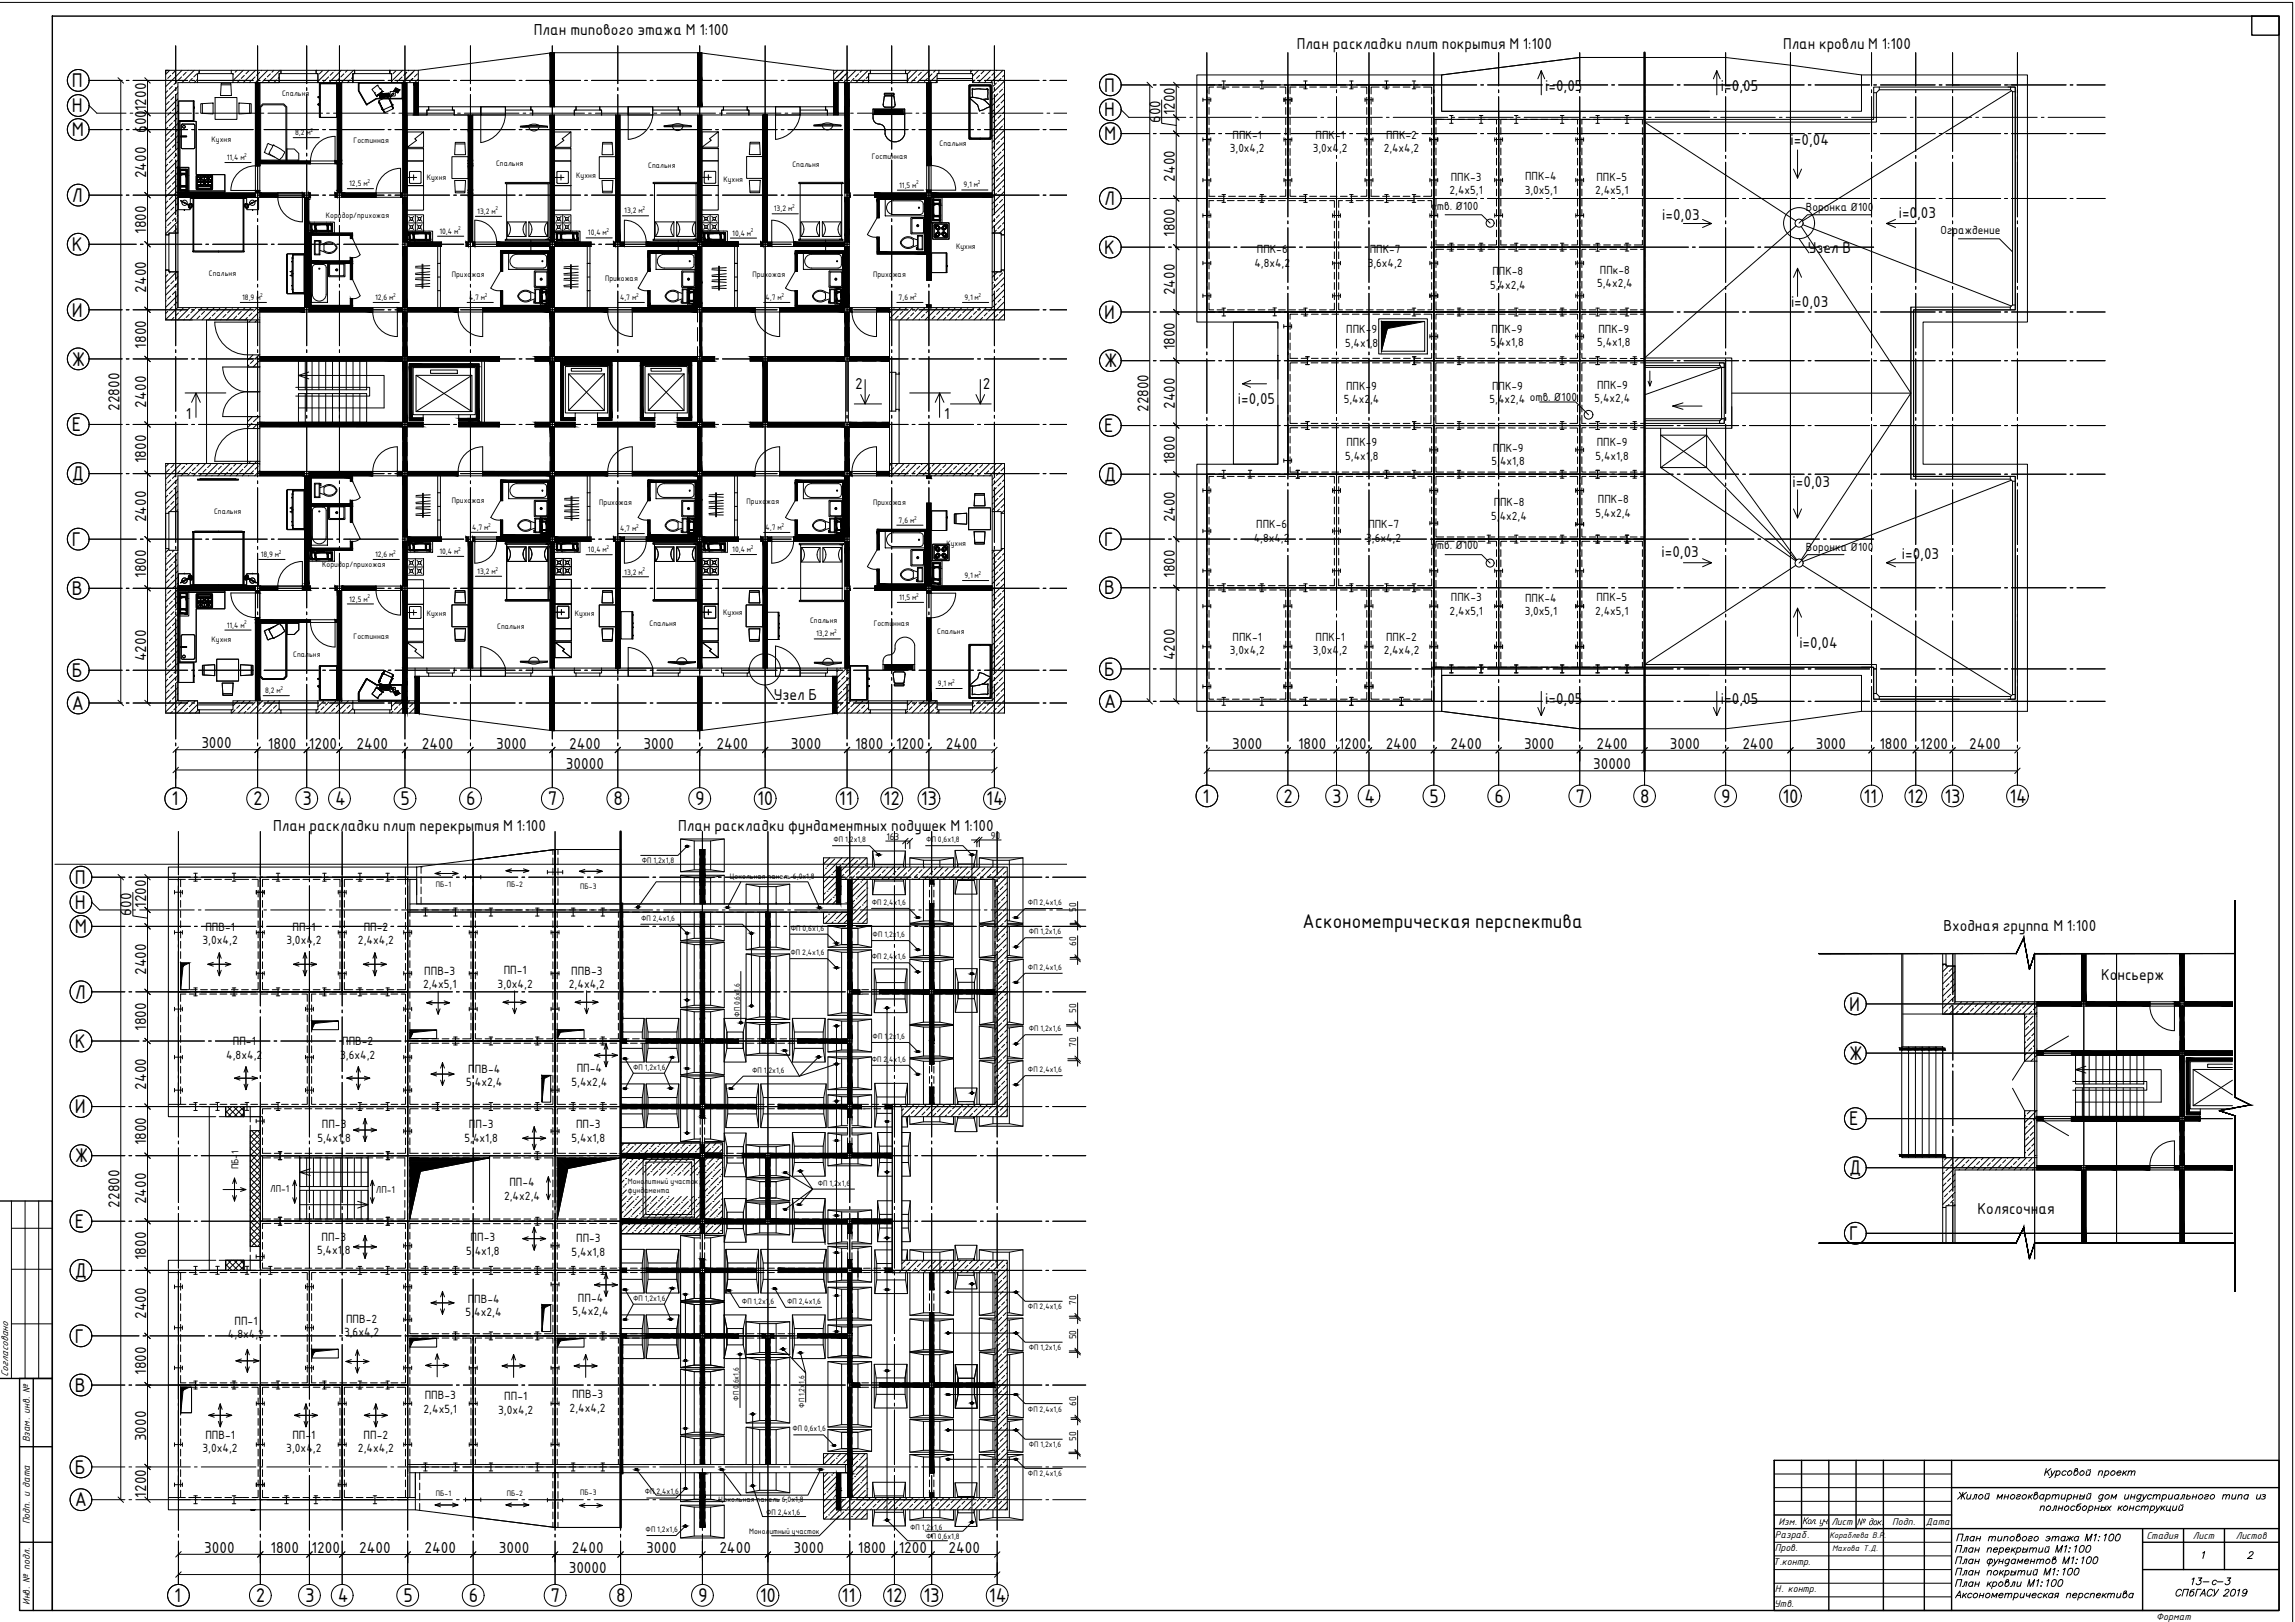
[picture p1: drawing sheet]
<svg xmlns="http://www.w3.org/2000/svg" width="841mm" height="594mm" viewBox="0 0 841 594" stroke-linecap="round" stroke-linejoin="round" font-family="sans-serif">
<defs><g id="words">
<g font-size="7">
<text x="26.4" y="31.9">П</text>
<text x="26.4" y="41.1">Н</text>
<text x="26.4" y="49.9">М</text>
<text x="26.4" y="73.9">Л</text>
<text x="26.4" y="91.9">К</text>
<text x="26.4" y="115.9">И</text>
<text x="26.4" y="133.9">Ж</text>
<text x="26.4" y="157.9">Е</text>
<text x="26.4" y="175.9">Д</text>
<text x="26.4" y="199.9">Г</text>
<text x="26.4" y="217.9">В</text>
<text x="26.4" y="247.9">Б</text>
<text x="26.4" y="259.9">А</text>
<text x="62.8" y="295">1</text>
<text x="92.8" y="295">2</text>
<text x="110.8" y="295">3</text>
<text x="122.8" y="295">4</text>
<text x="146.8" y="295">5</text>
<text x="170.8" y="295">6</text>
<text x="200.8" y="295">7</text>
<text x="224.8" y="295">8</text>
<text x="254.8" y="295">9</text>
<text x="277.4" y="295">10</text>
<text x="307.4" y="295">11</text>
<text x="323.8" y="295">12</text>
<text x="337.4" y="295">13</text>
<text x="361.4" y="295">14</text>
<text x="27.4" y="323.7">П</text>
<text x="27.4" y="332.9">Н</text>
<text x="27.4" y="341.7">М</text>
<text x="477.4" y="339.9">Асконометрическая перспектива</text>
<text x="27.4" y="365.8">Л</text>
<text x="677.6" y="370.2">И</text>
<text x="27.4" y="383.7">К</text>
<text x="677.6" y="388.2">Ж</text>
<text x="27.4" y="407.7">И</text>
<text x="677.6" y="412.2">Е</text>
<text x="27.4" y="425.8">Ж</text>
<text x="677.6" y="430.2">Д</text>
<text x="27.4" y="449.7">Е</text>
<text x="677.6" y="454.2">Г</text>
<text x="27.4" y="467.8">Д</text>
<text x="27.4" y="491.8">Г</text>
<text x="27.4" y="509.7">В</text>
<text x="27.4" y="539.8">Б</text>
<text x="27.4" y="551.8">А</text>
<text x="63.8" y="586.8">1</text>
<text x="93.8" y="586.8">2</text>
<text x="111.8" y="586.8">3</text>
<text x="123.8" y="586.8">4</text>
<text x="147.8" y="586.8">5</text>
<text x="171.8" y="586.8">6</text>
<text x="201.8" y="586.8">7</text>
<text x="225.8" y="586.8">8</text>
<text x="255.8" y="586.8">9</text>
<text x="278.4" y="586.8">10</text>
<text x="308.4" y="586.8">11</text>
<text x="324.8" y="586.8">12</text>
<text x="338.4" y="586.8">13</text>
<text x="362.4" y="586.8">14</text>
</g>
<g font-size="6.9">
<text x="404.6" y="33.5">П</text>
<text x="404.6" y="42.6">Н</text>
<text x="404.6" y="51.4">М</text>
<text x="404.6" y="75.1">Л</text>
<text x="404.6" y="93">К</text>
<text x="404.6" y="116.7">И</text>
<text x="404.6" y="134.5">Ж</text>
<text x="404.6" y="158.3">Е</text>
<text x="404.6" y="176.1">Д</text>
<text x="404.6" y="199.9">Г</text>
<text x="404.6" y="217.7">В</text>
<text x="404.6" y="247.4">Б</text>
<text x="404.6" y="259.3">А</text>
<text x="440.7" y="294">1</text>
<text x="470.4" y="294">2</text>
<text x="488.2" y="294">3</text>
<text x="500.1" y="294">4</text>
<text x="523.9" y="294">5</text>
<text x="547.6" y="294">6</text>
<text x="577.3" y="294">7</text>
<text x="601.1" y="294">8</text>
<text x="630.8" y="294">9</text>
<text x="653.2" y="294">10</text>
<text x="682.9" y="294">11</text>
<text x="699.1" y="294">12</text>
<text x="712.6" y="294">13</text>
<text x="736.3" y="294">14</text>
</g>
<g font-size="5.6">
<text x="195.6" y="12.8">План типового этажа М 1:100</text>
<text x="53.6" y="40.7" transform="rotate(-90 53.6 40.7)">1200</text>
<text x="53.6" y="48.7" transform="rotate(-90 53.6 48.7)">600</text>
<text x="53.6" y="65.3" transform="rotate(-90 53.6 65.3)">2400</text>
<text x="53.6" y="85.7" transform="rotate(-90 53.6 85.7)">1800</text>
<text x="53.6" y="107.3" transform="rotate(-90 53.6 107.3)">2400</text>
<text x="53.6" y="127.7" transform="rotate(-90 53.6 127.7)">1800</text>
<text x="313.4" y="142.3">2</text>
<text x="360.1" y="142.3">2</text>
<text x="53.6" y="149.3" transform="rotate(-90 53.6 149.3)">2400</text>
<text x="43.8" y="150.5" transform="rotate(-90 43.8 150.5)">22800</text>
<text x="68.1" y="153.6">1</text>
<text x="346" y="153.6">1</text>
<text x="53.6" y="169.7" transform="rotate(-90 53.6 169.7)">1800</text>
<text x="53.6" y="191.3" transform="rotate(-90 53.6 191.3)">2400</text>
<text x="53.6" y="211.7" transform="rotate(-90 53.6 211.7)">1800</text>
<text x="53.6" y="242.3" transform="rotate(-90 53.6 242.3)">4200</text>
<text x="283.6" y="256.3">Узел Б</text>
<text x="73.8" y="274.1">3000</text>
<text x="98.2" y="274.2">1800</text>
<text x="113.2" y="274.2">1200</text>
<text x="130.6" y="274.2">2400</text>
<text x="154.6" y="274.2">2400</text>
<text x="181.8" y="274.2">3000</text>
<text x="208.6" y="274.2">2400</text>
<text x="235.8" y="274.2">3000</text>
<text x="262.6" y="274.2">2400</text>
<text x="289.8" y="274.2">3000</text>
<text x="313.4" y="274.2">1800</text>
<text x="328.4" y="274.2">1200</text>
<text x="346.6" y="274.2">2400</text>
<text x="207.4" y="281.5">30000</text>
<text x="100.1" y="304.4">План раскладки плит перекрытия М 1:100</text>
<text x="248.5" y="304.4">План раскладки фундаментных подушек М 1:100</text>
<text x="48.2" y="335.4" transform="rotate(-90 48.2 335.4)">600</text>
<text x="53.6" y="332.5" transform="rotate(-90 53.6 332.5)">1200</text>
<text x="712.2" y="341.2">Входная группа М 1:100</text>
<text x="53.6" y="357.1" transform="rotate(-90 53.6 357.1)">2400</text>
<text x="770" y="358.8">Консьерж</text>
<text x="53.6" y="377.5" transform="rotate(-90 53.6 377.5)">1800</text>
<text x="53.6" y="399.1" transform="rotate(-90 53.6 399.1)">2400</text>
<text x="53.6" y="419.5" transform="rotate(-90 53.6 419.5)">1800</text>
<text x="43.8" y="442.3" transform="rotate(-90 43.8 442.3)">22800</text>
<text x="53.6" y="441.1" transform="rotate(-90 53.6 441.1)">2400</text>
<text x="724.6" y="444.7">Колясочная</text>
<text x="53.6" y="461.5" transform="rotate(-90 53.6 461.5)">1800</text>
<text x="53.6" y="483.1" transform="rotate(-90 53.6 483.1)">2400</text>
<text x="53.6" y="503.5" transform="rotate(-90 53.6 503.5)">1800</text>
<text x="53.6" y="527.9" transform="rotate(-90 53.6 527.9)">3000</text>
<text x="53.6" y="548.5" transform="rotate(-90 53.6 548.5)">1200</text>
<text x="74.8" y="568.8">3000</text>
<text x="99.2" y="568.9">1800</text>
<text x="114.2" y="568.9">1200</text>
<text x="131.6" y="568.9">2400</text>
<text x="155.6" y="568.9">2400</text>
<text x="182.8" y="568.9">3000</text>
<text x="209.6" y="568.9">2400</text>
<text x="236.8" y="568.9">3000</text>
<text x="263.6" y="568.9">2400</text>
<text x="290.8" y="568.9">3000</text>
<text x="314.4" y="568.9">1800</text>
<text x="329.4" y="568.9">1200</text>
<text x="347.6" y="568.9">2400</text>
<text x="208.4" y="576.2">30000</text>
</g>
<g font-size="5.5">
<text x="475.2" y="18">План раскладки плит покрытия М 1:100</text>
<text x="653.4" y="18">План кровли М 1:100</text>
<text x="566.3" y="33.2">i=0,05</text>
<text x="630.7" y="33.2">i=0,05</text>
<text x="425.2" y="45" transform="rotate(-90 425.2 45)">600</text>
<text x="430.6" y="42.2" transform="rotate(-90 430.6 42.2)">1200</text>
<text x="656.2" y="53.3">i=0,04</text>
<text x="430.6" y="66.5" transform="rotate(-90 430.6 66.5)">2400</text>
<text x="609.2" y="80.6">i=0,03</text>
<text x="695.8" y="79.9">i=0,03</text>
<text x="430.6" y="86.8" transform="rotate(-90 430.6 86.8)">1800</text>
<text x="662.5" y="92.8">Узел В</text>
<text x="430.6" y="108.1" transform="rotate(-90 430.6 108.1)">2400</text>
<text x="656.3" y="112.3">i=0,03</text>
<text x="430.6" y="128.3" transform="rotate(-90 430.6 128.3)">1800</text>
<text x="430.6" y="149.7" transform="rotate(-90 430.6 149.7)">2400</text>
<text x="453.6" y="148">i=0,05</text>
<text x="420.8" y="150.9" transform="rotate(-90 420.8 150.9)">22800</text>
<text x="430.6" y="169.9" transform="rotate(-90 430.6 169.9)">1800</text>
<text x="656.9" y="178.3">i=0,03</text>
<text x="430.6" y="191.3" transform="rotate(-90 430.6 191.3)">2400</text>
<text x="608.9" y="204">i=0,03</text>
<text x="697" y="204.9">i=0,03</text>
<text x="430.6" y="211.5" transform="rotate(-90 430.6 211.5)">1800</text>
<text x="659.4" y="237.4">i=0,04</text>
<text x="430.6" y="241.8" transform="rotate(-90 430.6 241.8)">4200</text>
<text x="566.3" y="257.9">i=0,05</text>
<text x="630.7" y="257.9">i=0,05</text>
<text x="451.6" y="274.3">3000</text>
<text x="475.7" y="274.3">1800</text>
<text x="490.6" y="274.3">1200</text>
<text x="507.8" y="274.3">2400</text>
<text x="531.6" y="274.3">2400</text>
<text x="558.5" y="274.3">3000</text>
<text x="585" y="274.3">2400</text>
<text x="612" y="274.3">3000</text>
<text x="638.5" y="274.3">2400</text>
<text x="665.4" y="274.3">3000</text>
<text x="688.8" y="274.3">1800</text>
<text x="703.6" y="274.3">1200</text>
<text x="721.7" y="274.3">2400</text>
<text x="583.8" y="281.8">30000</text>
</g>
<g font-size="4.2">
<text x="451.7" y="50.8">ППК-1</text>
<text x="482.1" y="50.8">ППК-1</text>
<text x="508" y="50.8">ППК-2</text>
<text x="450.7" y="55.8">3,0х4,2</text>
<text x="481.1" y="55.8">3,0х4,2</text>
<text x="507.1" y="55.8">2,4х4,2</text>
<text x="531.2" y="71.2">2,4х5,1</text>
<text x="531.7" y="66.2">ППК-3</text>
<text x="558.7" y="71">3,0х5,1</text>
<text x="558.9" y="66">ППК-4</text>
<text x="584.6" y="71.2">2,4х5,1</text>
<text x="585" y="66.2">ППК-5</text>
<text x="524.5" y="76.7">отв. Ø100</text>
<text x="661.8" y="77.5">Воронка Ø100</text>
<text x="711.1" y="85.6">Ограждение</text>
<text x="460.6" y="92.7">ППК-6</text>
<text x="502" y="92.7">ППК-7</text>
<text x="459.7" y="97.7">4,8х4,2</text>
<text x="501.2" y="97.6">3,6х4,2</text>
<text x="546.9" y="100.9">ППК-8</text>
<text x="586.3" y="100.3">ППк-8</text>
<text x="546" y="105.8">5,4х2,4</text>
<text x="585.3" y="105.3">5,4х2,4</text>
<text x="493.4" y="122.1">ППК-9</text>
<text x="546.6" y="122">ППК-9</text>
<text x="585.8" y="121.8">ППК-9</text>
<text x="492.9" y="127.1">5,4х1,8</text>
<text x="546.2" y="126.9">5,4х1,8</text>
<text x="585.3" y="126.8">5,4х1,8</text>
<text x="493.3" y="142.7">ППК-9</text>
<text x="546.8" y="142.7">ППК-9</text>
<text x="585.3" y="142.4">ППК-9</text>
<text x="492.4" y="147.7">5,4х2,4</text>
<text x="545.9" y="147.6">5,4х2,4 отв. Ø100</text>
<text x="584.4" y="147.4">5,4х2,4</text>
<text x="493.4" y="163.5">ППК-9</text>
<text x="547.1" y="165.5">ППК-9</text>
<text x="585.1" y="163.5">ППК-9</text>
<text x="493" y="168.5">5,4х1,8</text>
<text x="546.6" y="170.5">5,4х1,8</text>
<text x="584.7" y="168.4">5,4х1,8</text>
<text x="547.4" y="185.5">ППК-8</text>
<text x="585.6" y="184.2">ППК-8</text>
<text x="546.5" y="190.4">5,4х2,4</text>
<text x="584.7" y="189.2">5,4х2,4</text>
<text x="460.4" y="193.5">ППК-6</text>
<text x="501.4" y="193.5">ППК-7</text>
<text x="459.5" y="198.5">4,8х4,2</text>
<text x="500.7" y="198.5">3,6х4,2</text>
<text x="524.5" y="201.2">отв. Ø100</text>
<text x="661.8" y="202">Воронка Ø100</text>
<text x="531.7" y="220.1">ППК-3</text>
<text x="558.9" y="220.3">ППК-4</text>
<text x="585" y="220.1">ППК-5</text>
<text x="531.2" y="225.1">2,4х5,1</text>
<text x="558.7" y="225.3">3,0х5,1</text>
<text x="584.6" y="225.1">2,4х5,1</text>
<text x="450.7" y="239.7">3,0х4,2</text>
<text x="451.7" y="234.7">ППК-1</text>
<text x="481.1" y="239.7">3,0х4,2</text>
<text x="482.1" y="234.7">ППК-1</text>
<text x="507.1" y="239.7">2,4х4,2</text>
<text x="508" y="234.7">ППК-2</text>
<text x="75.3" y="340.8">ППВ-1</text>
<text x="107.2" y="340.8">ПП-1</text>
<text x="133.3" y="340.8">ПП-2</text>
<text x="74.2" y="345.8">3,0х4,2</text>
<text x="104.9" y="345.8">3,0х4,2</text>
<text x="131.2" y="345.8">2,4х4,2</text>
<text x="155.5" y="357">ППВ-3</text>
<text x="184.6" y="356.8">ПП-1</text>
<text x="209.4" y="357">ППВ-3</text>
<text x="155" y="362">2,4х5,1</text>
<text x="182.4" y="361.8">3,0х4,2</text>
<text x="208.5" y="362">2,4х4,2</text>
<text x="85.3" y="382.9">ПП-1</text>
<text x="125.4" y="382.9">ППВ-2</text>
<text x="82.9" y="387.9">4,8х4,2</text>
<text x="124.7" y="387.9">3,6х4,2</text>
<text x="171.6" y="392.8">ППВ-4</text>
<text x="211.3" y="392.6">ПП-4</text>
<text x="170.9" y="397.8">5,4х2,4</text>
<text x="209.4" y="397.6">5,4х2,4</text>
<text x="118" y="413.1">ПП-3</text>
<text x="171.9" y="413.1">ПП-3</text>
<text x="211.1" y="413.2">ПП-3</text>
<text x="116.3" y="418.1">5,4х1,8</text>
<text x="170.2" y="418.1">5,4х1,8</text>
<text x="209.4" y="418.2">5,4х1,8</text>
<text x="186.7" y="434.4">ПП-4</text>
<text x="184.7" y="439.4">2,4х2,4</text>
<text x="117.8" y="454.4">ПП-3</text>
<text x="172.5" y="454.6">ПП-3</text>
<text x="211.1" y="454.9">ПП-3</text>
<text x="116.2" y="459.4">5,4х1,8</text>
<text x="170.8" y="459.6">5,4х1,8</text>
<text x="209.5" y="460">5,4х1,8</text>
<text x="171.4" y="477.2">ППВ-4</text>
<text x="211.8" y="476.8">ПП-4</text>
<text x="85.9" y="485.2">ПП-1</text>
<text x="126.8" y="484.5">ППВ-2</text>
<text x="170.6" y="482.1">5,4х2,4</text>
<text x="209.8" y="481.8">5,4х2,4</text>
<text x="83.5" y="490.2">4,8х4,2</text>
<text x="126.1" y="489.5">3,6х4,2</text>
<text x="155.7" y="512.5">ППВ-3</text>
<text x="184.8" y="512.7">ПП-1</text>
<text x="209.7" y="512.2">ППВ-3</text>
<text x="155.2" y="517.5">2,4х5,1</text>
<text x="182.5" y="517.8">3,0х4,2</text>
<text x="208.7" y="517.2">2,4х4,2</text>
<text x="75.3" y="527">ППВ-1</text>
<text x="107.2" y="527">ПП-1</text>
<text x="133.3" y="527">ПП-2</text>
<text x="74.2" y="532">3,0х4,2</text>
<text x="104.9" y="532">3,0х4,2</text>
<text x="131.2" y="532">2,4х4,2</text>
</g>
<g font-size="3.9">
<text x="2.9" y="504.3" transform="rotate(-90 2.9 504.3)">Согласовано</text>
<text x="10.9" y="528.3" transform="rotate(-90 10.9 528.3)">Взам. инв. №</text>
<text x="10.9" y="558.3" transform="rotate(-90 10.9 558.3)">Подп. и дата</text>
<text x="650.4" y="563.2">Разраб.</text>
<text x="651.7" y="558.6">Изм.</text>
<text x="660.3" y="558.2">Кол. уч.</text>
<text x="671.1" y="558.6">Лист</text>
<text x="680.3" y="558.6">№ док.</text>
<text x="693.4" y="558.6">Подп.</text>
<text x="705.7" y="558.4">Дата</text>
<text x="786.6" y="563.6">Стадия</text>
<text x="803.6" y="563.6">Лист</text>
<text x="819.3" y="563.6">Листов</text>
<text x="650.4" y="568.3">Пров.</text>
<text x="649.8" y="573.2">Т.контр.</text>
<text x="10.9" y="587.9" transform="rotate(-90 10.9 587.9)">Инв. № подл.</text>
<text x="650.4" y="583.2">Н. контр.</text>
<text x="650.2" y="588.6">Утв.</text>
<text x="790.2" y="593.4">Формат</text>
</g>
<g font-size="3.6">
<text x="324.8" y="307.6">163</text>
<text x="363.1" y="307.1">90</text>
<text x="394.4" y="333.9" transform="rotate(-90 394.4 333.9)">50</text>
<text x="394.4" y="346.4" transform="rotate(-90 394.4 346.4)">60</text>
<text x="394.4" y="371" transform="rotate(-90 394.4 371)">50</text>
<text x="394.4" y="383.5" transform="rotate(-90 394.4 383.5)">70</text>
<text x="394.4" y="477.8" transform="rotate(-90 394.4 477.8)">70</text>
<text x="394.4" y="490.5" transform="rotate(-90 394.4 490.5)">50</text>
<text x="394.4" y="515" transform="rotate(-90 394.4 515)">60</text>
<text x="394.4" y="527.6" transform="rotate(-90 394.4 527.6)">50</text>
</g>
<g font-size="3.5">
<text x="87.4" y="428.3" transform="rotate(-90 87.4 428.3)">ПБ-1</text>
<text x="99" y="436.4">ЛП-1</text>
<text x="137.8" y="436.8">ЛП-1</text>
</g>
<g font-size="3.3">
<text x="670.4" y="563.4">Кораблева В.Р</text>
<text x="690.5" y="563.4">.</text>
<text x="671.4" y="568.3">Махова Т.Д.</text>
</g>
<g font-size="2.8">
<text x="103.4" y="35.2">Спальня</text>
<text x="77.6" y="51.9">Кухня</text>
<text x="108.1" y="49.5">8,2 м</text>
<text x="129.6" y="52.5">Гостинная</text>
<text x="344.3" y="53.6">Спальня</text>
<text x="83.1" y="58.6">11,4 м</text>
<text x="319.5" y="58.4">Гостинная</text>
<text x="181.8" y="61">Спальня</text>
<text x="211.2" y="65.1">Кухня</text>
<text x="237.6" y="61.4">Спальня</text>
<text x="290.4" y="61.1">Спальня</text>
<text x="128" y="68.2">12,5 м</text>
<text x="156.4" y="66">Кухня</text>
<text x="265.1" y="66.6">Кухня</text>
<text x="329.5" y="68.7">11,5 м</text>
<text x="353.1" y="68.7">9,1 м</text>
<text x="283.6" y="77.4">13,2 м</text>
<text x="119.4" y="79.9">Коридор/прихожая</text>
<text x="174.9" y="78.3">13,2 м</text>
<text x="228.8" y="78.1">13,2 м</text>
<text x="161" y="85.6">10,4 м</text>
<text x="215.5" y="86.2">10,4 м</text>
<text x="268.4" y="86.3">10,4 м</text>
<text x="350.4" y="91.1">Кухня</text>
<text x="76.6" y="101">Спальня</text>
<text x="165.6" y="101.6">Прихожая</text>
<text x="275.7" y="101.6">Прихожая</text>
<text x="320" y="101.6">Прихожая</text>
<text x="221.7" y="102.8">Прихожая</text>
<text x="88.8" y="109.8">18,9 м</text>
<text x="137.4" y="109.8">12,6 м</text>
<text x="171.9" y="109.8">4,7 м</text>
<text x="227.2" y="109.8">4,7 м</text>
<text x="280.5" y="109.8">4,7 м</text>
<text x="329.3" y="109.8">7,6 м</text>
<text x="353.4" y="109.8">9,1 м</text>
<text x="165.6" y="184.3">Прихожая</text>
<text x="219.6" y="185.1">Прихожая</text>
<text x="273.6" y="184.6">Прихожая</text>
<text x="320" y="185">Прихожая</text>
<text x="78.5" y="188.2">Спальня</text>
<text x="329.3" y="191.5">7,6 м</text>
<text x="173.1" y="194.1">4,7 м</text>
<text x="227.2" y="194.6">4,7 м</text>
<text x="280.5" y="194.2">4,7 м</text>
<text x="161" y="202.9">10,4 м</text>
<text x="215.5" y="202.3">10,4 м</text>
<text x="268.4" y="202.3">10,4 м</text>
<text x="346.8" y="199.8">Кухня</text>
<text x="95.5" y="204">18,9 м</text>
<text x="118.1" y="207.6">Коридор/прихожая</text>
<text x="137.4" y="204.1">12,6 м</text>
<text x="174.9" y="210.2">13,2 м</text>
<text x="228.8" y="210.4">13,2 м</text>
<text x="353.4" y="211.8">9,1 м</text>
<text x="128" y="220.4">12,5 м</text>
<text x="329.5" y="219.8">11,5 м</text>
<text x="156.4" y="225.8">Кухня</text>
<text x="210.7" y="225.8">Кухня</text>
<text x="265" y="225.4">Кухня</text>
<text x="83.1" y="229.9">11,4 м</text>
<text x="129.6" y="234">Гостинная</text>
<text x="182.2" y="230.5">Спальня</text>
<text x="238" y="229.1">Спальня</text>
<text x="296.9" y="228.3">Спальня</text>
<text x="299" y="233">13,2 м</text>
<text x="320.2" y="229.4">Гостинная</text>
<text x="343.5" y="232.4">Спальня</text>
<text x="77.6" y="235.2">Кухня</text>
<text x="107.5" y="240.6">Спальня</text>
<text x="343.7" y="251.3">9,1 м</text>
<text x="97.1" y="254">8,2 м</text>
<text x="305.5" y="308.4">ФП 1,2х1,8</text>
<text x="339.4" y="308.4">ФП 0,6х1,8</text>
<text x="235.2" y="316.2">ФП 1,2х1,8</text>
<text x="267.4" y="322.1">Цокольная панель 6,0х1,8</text>
<text x="159.7" y="325">ПБ-1</text>
<text x="185.7" y="324.9">ПБ-2</text>
<text x="212.6" y="325.5">ПБ-3</text>
<text x="319.5" y="331.4">ФП 2,4х1,6</text>
<text x="376.7" y="331.4">ФП 2,4х1,6</text>
<text x="234.9" y="337.2">ФП 2,4х1,6</text>
<text x="289.8" y="340.8">ФП 0,6х1,6</text>
<text x="319.8" y="343.2">ФП 1,2х</text>
<text x="328.6" y="343.2">1,6</text>
<text x="377" y="342.1">ФП 1,2х1,6</text>
<text x="289.7" y="349.8">ФП 2,4х1,6</text>
<text x="319.5" y="351.3">ФП 2,4х1,6</text>
<text x="376.7" y="355.2">ФП 2,4х1,6</text>
<text x="271.1" y="363.3" transform="rotate(-90 271.1 363.3)">1,6</text>
<text x="271.1" y="372.5" transform="rotate(-90 271.1 372.5)">ФП 0,6х</text>
<text x="377" y="377.7">ФП 1,2х1,6</text>
<text x="319.8" y="380.5">ФП 1,2х</text>
<text x="328.6" y="380.5">1,6</text>
<text x="319.5" y="388.8">ФП 2,4х1,6</text>
<text x="232" y="391.8">ФП 1,2х1,6</text>
<text x="275.6" y="392.8">ФП 1,2х1,6</text>
<text x="376.7" y="392.7">ФП 2,4х1,6</text>
<text x="230.1" y="433.8">Монолитный участок</text>
<text x="230.1" y="437.1">фундамента</text>
<text x="299.7" y="434.2">ФП 1,2</text>
<text x="307.1" y="434.2">х1,6</text>
<text x="232" y="476.3">ФП 1,2х1,6</text>
<text x="271.9" y="477.6">ФП 1,2х1,6</text>
<text x="288.4" y="477.5">ФП 2,4х1,6</text>
<text x="376.7" y="479.5">ФП 2,4х1,6</text>
<text x="377" y="494.5">ФП 1,2х1,6</text>
<text x="294.9" y="506.8" transform="rotate(-90 294.9 506.8)">1,6</text>
<text x="270.8" y="513" transform="rotate(-90 270.8 513)">ФП 0,6х1,6</text>
<text x="294.9" y="515.7" transform="rotate(-90 294.9 515.7)">ФП 1,2х</text>
<text x="376.7" y="517">ФП 2,4х1,6</text>
<text x="290.4" y="524.2">ФП 0,6х1,6</text>
<text x="377" y="530">ФП 1,2х1,6</text>
<text x="376.7" y="540.7">ФП 2,4х1,6</text>
<text x="159.7" y="547.8">ПБ-1</text>
<text x="185.7" y="547.9">ПБ-2</text>
<text x="212.6" y="547.7">ПБ-3</text>
<text x="236.3" y="547.4">ФП 2,4х1,6</text>
<text x="263.4" y="550.1">Цокольная панель 6,0х1,8</text>
<text x="280.8" y="555">ФП 2,4х1,6</text>
<text x="236.6" y="561.1">ФП 1,2х1,6</text>
<text x="274.5" y="561.9">Монолитный участок</text>
<text x="333.5" y="560.5">ФП 1,2х1,6</text>
<text x="339.4" y="563.7">ФП 0,6х1,8</text>
</g>
<g font-size="2">
<text x="113.8" y="48.3">2</text>
<text x="89.5" y="57.4">2</text>
<text x="134.6" y="66.9">2</text>
<text x="335.8" y="67.5">2</text>
<text x="358.4" y="67.4">2</text>
<text x="181.5" y="77.1">2</text>
<text x="235.4" y="76.9">2</text>
<text x="290.3" y="76.2">2</text>
<text x="167.9" y="84.4">2</text>
<text x="222.3" y="85">2</text>
<text x="275.2" y="85">2</text>
<text x="95.4" y="108.6">2</text>
<text x="144.1" y="108.6">2</text>
<text x="177.7" y="108.6">2</text>
<text x="233.1" y="108.6">2</text>
<text x="286.4" y="108.6">2</text>
<text x="335" y="108.6">2</text>
<text x="358.6" y="108.6">2</text>
<text x="335" y="190.3">2</text>
<text x="178.9" y="192.9">2</text>
<text x="233.1" y="193.4">2</text>
<text x="286.4" y="192.9">2</text>
<text x="102.2" y="202.8">2</text>
<text x="144.1" y="202.9">2</text>
<text x="167.9" y="201.7">2</text>
<text x="222.3" y="201.1">2</text>
<text x="275.2" y="201">2</text>
<text x="181.5" y="209">2</text>
<text x="235.4" y="209.2">2</text>
<text x="358.6" y="210.6">2</text>
<text x="134.6" y="219.1">2</text>
<text x="335.8" y="218.6">2</text>
<text x="89.5" y="228.7">2</text>
<text x="305.7" y="231.8">2</text>
<text x="348.9" y="250.1">2</text>
<text x="102.8" y="252.7">2</text>
</g>
</g></defs>
<path d="M20.1 316.5h370.8" fill="none" stroke="#000" stroke-width=".37"/>
<g fill="none" stroke="#000" stroke-width=".37">
<path d="M109.4 132.3h25v10.5h-25zM111.9 132.3v10.5M113.2 138.8l-3.8-1.3h31.4v11.9h-31.4M113.2 136.3l-3.8 1.2M114.4 132.3v10.5M116.9 132.3v10.5M119.4 132.3v10.5M121.9 132.3v10.5M124.4 132.3v10.5M126.9 132.3v10.5M129.4 132.3v10.5M131.9 132.3v10.5"/>
<path d="M150 133.3h25.6v20.9h-7.5v-1h6.5v-18.9h-23.6v18.8h4.1v1h-5.1zM108.4 141.9h27.1v3.2h-27.1M109.4 144.2h25v10.5h-25zM111.9 144.2v10.5M114.4 144.2v10.5M116.9 144.2v10.5M119.4 144.2v10.5M121.9 144.2v10.5M124.4 144.2v10.5M126.9 144.2v10.5M129.4 144.2v10.5M131.9 144.2v10.5"/>
<path d="M210.8 153h-4.3v-19.2h16.8v19.2h-4.3M210.8 154h-5.3v-21.2h18.8v21.2h-5.3M240 153h-4.3v-19.2h16.8v19.2h-4.3M240 154h-5.3v-21.2h18.8v21.2h-5.3M759.6 396.1h27.1v3.2h-27.1M760.6 398.4h25v10.5h-25zM760.6 386.5h25v10.5h-25zM763.1 386.5v10.5M763.1 398.4v10.5M764.4 393l-3.8-1.2h31.4v11.9h-31.4M764.4 390.5l-3.8 1.3M765.6 386.5v10.5"/>
<path d="M765.6 398.4v10.5M768.1 386.5v10.5M768.1 398.4v10.5M770.6 386.5v10.5M770.6 398.4v10.5M773.1 386.5v10.5M773.1 398.4v10.5M775.6 386.5v10.5M775.6 398.4v10.5M778.1 386.5v10.5M778.1 398.4v10.5M780.6 386.5v10.5"/>
<path d="M780.6 398.4v10.5M783.1 386.5v10.5M783.1 398.4v10.5M818.1 387.5h-16.9v20.8h5.1v-1h-4.1v-18.8h15.9M109.9 436h25v10.5h-25zM109.9 424.1h25v10.5h-25zM112.4 424.1v10.5M112.4 436v10.5M113.7 428.1l-3.8 1.2M114.9 424.1v10.5M114.9 436v10.5M117.4 424.1v10.5"/>
<path d="M117.4 436v10.5M119.9 424.1v10.5M119.9 436v10.5M122.4 424.1v10.5M122.4 436v10.5M124.9 424.1v10.5M124.9 436v10.5M127.4 424.1v10.5M127.4 436v10.5M129.9 424.1v10.5M129.9 436v10.5M131.1 440l3.8 1.2-3.8 1.3"/>
<path d="M132.4 424.1v10.5M132.4 436v10.5M134.9 429.3h-25l3.8 1.3M235.7 424.6h18.8v21.2h-18.8zM236.7 425.6h16.8v19.2h-16.8zM109.9 441.2h25"/>
</g>
<g fill="#000" stroke="#000" stroke-width=".37">
<path d="M201.6 19.4l.8-.1zM256.4 19.3l.8 .1zM255.6 87h1.6v1.6zM257.2 88.6h13.4zM147.6 114.4h.8v16.3zM148.4 114.3h.8v16.4zM201.6 114.3h.8v16.3zM201.6 114.3h.8zM202.4 114.3h.8zM256.4 114.3h.8v16.3zM95.2 130.7h52.4zM149.2 130.7l33.8-.1z"/>
<path d="M196.1 132.3h5.5zM197.9 130.6h3.7zM201.6 132.3h1.6zM203.2 130.6h52.4zM255.6 132.3h1.6zM257.2 130.6h4.7zM274.9 130.6h4.7zM281.2 130.6h28.4zM311.2 130.6h14.8zM95.2 154.7h52.4v1.6zM148.4 156.3h.8zM149.2 154.7h5.9v1.6z"/>
<path d="M168.1 154.7h14.9v1.6zM196.1 154.7h5.5v1.6zM201.6 156.4h.8zM202.4 156.4h.8zM203.2 154.7h7.6v1.6zM219 154.7h21v1.6zM248.2 154.7h7.4v1.6zM255.6 156.3h.8zM257.2 154.7h4.7v1.6zM274.9 154.7h4.7v1.6zM281.2 154.7h28.4v1.6zM309.6 156.3h.8z"/>
<path d="M310.4 156.3h.8zM311.2 155.5h14.8v.8zM203.2 172.7h19.5zM231.7 172.7h23.9zM152.1 261.2h1.6v.2zM152.1 261.2l1.6 .2zM305.1 261.2h1.6z"/>
<path d="M201.6 19.4h.8zM201.6 19.4h.8z"/>
<path d="M202.4 19.4h.8zM202.4 19.4h.8z"/>
<path d="M201.6 19.4l.8 10.1v-10.1zM201.6 19.4l.8 10.1h-.8z"/>
<path d="M202.4 19.3l.8 .1zM202.4 19.3l.8 .1z"/>
<path d="M202.4 19.4l.8 10.1v-10.1zM202.4 19.4l.8 10.1h-.8z"/>
<path d="M255.6 19.4h.8zM255.6 19.4h.8z"/>
<path d="M255.6 19.3l.8 .1zM255.6 19.3l.8 .1z"/>
<path d="M256.4 19.4h.8zM256.4 19.4h.8z"/>
<path d="M255.6 19.4l.8 10.1v-10.1zM255.6 19.4l.8 10.1h-.8z"/>
<path d="M256.4 19.4l.8 10.1v-10.1zM256.4 19.4l.8 10.1h-.8z"/>
<path d="M93.6 30.3l1.6 30.5v-30.5zM93.6 30.3l1.6 30.5h-1.6z"/>
<path d="M123.6 30.3l1.6 28.7v-28.7zM123.6 30.3l1.6 28.7h-1.6z"/>
<path d="M147.6 30.3l1.6 40.4v-40.4zM147.6 30.3l1.6 40.4h-1.6z"/>
<path d="M151.7 30.3l1.6 11.8v-11.8zM151.7 30.3l1.6 11.8h-1.6z"/>
<path d="M201.6 29.5l.8 9.6v-9.6zM201.6 29.5l.8 9.6h-.8z"/>
<path d="M202.4 29.5l.8 9.6v-9.6zM202.4 29.5l.8 9.6h-.8z"/>
<path d="M255.6 29.5l.8 9.6v-9.6zM255.6 29.5l.8 9.6h-.8z"/>
<path d="M256.4 29.5l.8 9.6v-9.6zM256.4 29.5l.8 9.6h-.8z"/>
<path d="M305.5 30.3l1.6 11.8v-11.8zM305.5 30.3l1.6 11.8h-1.6z"/>
<path d="M309.6 30.3l.8 3.2v-3.2zM309.6 30.3l.8 3.2h-.8z"/>
<path d="M309.6 33.5l.8 5.4v-5.4zM309.6 33.5l.8 5.4h-.8z"/>
<path d="M309.6 38.9l1.6 31.8v-31.8zM309.6 38.9l1.6 31.8h-1.6z"/>
<path d="M310.4 30.3l.8 8.6v-8.6zM310.4 30.3l.8 8.6h-.8z"/>
<path d="M339.6 30.3l1.6 30.4v-30.4zM339.6 30.3l1.6 30.4h-1.6z"/>
<path d="M95.2 59l18.6 1v-1zM95.2 59l18.6 1h-18.6z"/>
<path d="M122.8 59l.8 1v-1zM122.8 59l.8 1h-.8z"/>
<path d="M123.6 59l1.6 1v-1zM123.6 59l1.6 1h-1.6z"/>
<path d="M123.6 60l1.6 9.8v-9.8zM123.6 60l1.6 9.8h-1.6z"/>
<path d="M171.6 42.1l.8 5.4v-5.4zM171.6 42.1l.8 5.4h-.8z"/>
<path d="M171.6 47.5l.8 11.5v-11.5zM171.6 47.5l.8 11.5h-.8z"/>
<path d="M171.6 59l.8 1v-1zM171.6 59l.8 1h-.8z"/>
<path d="M171.6 60l.8 .7v-.7zM171.6 60l.8 .7h-.8z"/>
<path d="M172.4 42.1l.8 5.4v-5.4zM172.4 42.1l.8 5.4h-.8z"/>
<path d="M172.4 47.5l.8 11.5v-11.5zM172.4 47.5l.8 11.5h-.8z"/>
<path d="M172.4 59l.8 1v-1zM172.4 59l.8 1h-.8z"/>
<path d="M172.4 60l.8 .7v-.7zM172.4 60l.8 .7h-.8z"/>
<path d="M201.6 42.1l1.6 44.9v-44.9zM201.6 42.1l1.6 44.9h-1.6z"/>
<path d="M225.6 42.1l1.6 46.6v-46.6zM225.6 42.1l1.6 46.6h-1.6z"/>
<path d="M255.6 42.1l1.6 43.6v-43.6zM255.6 42.1l1.6 43.6h-1.6z"/>
<path d="M65.2 70.7l28.4 1.6v-1.6zM65.2 70.7l28.4 1.6h-28.4z"/>
<path d="M93.6 69.8l1.6 .9v-.9zM93.6 69.8l1.6 .9h-1.6z"/>
<path d="M95.2 70.7l6.6 1.6v-1.6zM95.2 70.7l6.6 1.6h-6.6z"/>
<path d="M110.8 70.7l.8 1.6v-1.6zM110.8 70.7l.8 1.6h-.8z"/>
<path d="M111.6 73.1l.8 9v-9zM111.6 73.1l.8 9h-.8z"/>
<path d="M111.6 72.3l1.6 .8v-.8zM111.6 72.3l1.6 .8h-1.6z"/>
<path d="M112.4 73.1l.8 9v-9zM112.4 73.1l.8 9h-.8z"/>
<path d="M113.2 70.7l.6 1.6v-1.6zM113.2 70.7l.6 1.6h-.6z"/>
<path d="M122.8 70.7l.8 1.6v-1.6zM122.8 70.7l.8 1.6h-.8z"/>
<path d="M123.6 69.8l1.6 .9v-.9zM123.6 69.8l1.6 .9h-1.6z"/>
<path d="M125.2 70.7l12.6 1.6v-1.6zM125.2 70.7l12.6 1.6h-12.6z"/>
<path d="M146.8 70.7l.8 1.6v-1.6zM146.8 70.7l.8 1.6h-.8z"/>
<path d="M147.6 72.3l1.6 16.4v-16.4zM147.6 72.3l1.6 16.4h-1.6z"/>
<path d="M171.6 60.7l.8 .1zM171.6 60.7l.8 .1z"/>
<path d="M171.6 60.8l.8 8.9v-8.9zM171.6 60.8l.8 8.9h-.8z"/>
<path d="M171.6 69.7l.8 .1zM171.6 69.7l.8 .1z"/>
<path d="M171.6 69.8l.8 .9v-.9zM171.6 69.8l.8 .9h-.8z"/>
<path d="M171.6 70.7l.8 .8v-.8zM171.6 70.7l.8 .8h-.8z"/>
<path d="M172.4 60.7l.8 .1zM172.4 60.7l.8 .1z"/>
<path d="M172.4 60.8l.8 8.9v-8.9zM172.4 60.8l.8 8.9h-.8z"/>
<path d="M172.4 69.7l.8 .1zM172.4 69.7l.8 .1z"/>
<path d="M172.4 69.8l.8 .9v-.9zM172.4 69.8l.8 .9h-.8z"/>
<path d="M172.4 70.7l.8 .8v-.8zM172.4 70.7l.8 .8h-.8z"/>
<path d="M171.6 71.5l1.6 17.2v-17.2zM171.6 71.5l1.6 17.2h-1.6z"/>
<path d="M309.6 72.3l1.6 13.7v-13.7zM309.6 72.3l1.6 13.7h-1.6z"/>
<path d="M311.2 70.7l.3 1.6v-1.6zM311.2 70.7l.3 1.6h-.3z"/>
<path d="M320.5 70.7l19.1 1.6v-1.6zM320.5 70.7l19.1 1.6h-19.1z"/>
<path d="M339.6 69.7l1.6 1v-1zM339.6 69.7l1.6 1h-1.6z"/>
<path d="M339.6 72.3l1.6 30.4v-30.4zM339.6 72.3l1.6 30.4h-1.6z"/>
<path d="M341.2 70.7l22.4 1.6v-1.6zM341.2 70.7l22.4 1.6h-22.4z"/>
<path d="M111.6 82.1l1.6 30.6v-30.6zM111.6 82.1l1.6 30.6h-1.6z"/>
<path d="M147.6 90.3l1.6 22.4v-22.4zM147.6 90.3l1.6 22.4h-1.6z"/>
<path d="M149.2 88.7l12.6 1.6v-1.6zM149.2 88.7l12.6 1.6h-12.6z"/>
<path d="M170.8 88.7l.8 1.6v-1.6zM170.8 88.7l.8 1.6h-.8z"/>
<path d="M173.2 88.7l.8 1.6v-1.6zM173.2 88.7l.8 1.6h-.8z"/>
<path d="M182 88.7l19.6 1.6v-1.6zM182 88.7l19.6 1.6h-19.6z"/>
<path d="M201.6 87l1.6 1.7v-1.7zM201.6 87l1.6 1.7h-1.6z"/>
<path d="M201.6 90.3l1.6 22.4v-22.4zM201.6 90.3l1.6 22.4h-1.6z"/>
<path d="M203.2 88.7l13.4 1.6v-1.6zM203.2 88.7l13.4 1.6h-13.4z"/>
<path d="M224.8 88.7l.8 1.6v-1.6zM224.8 88.7l.8 1.6h-.8z"/>
<path d="M227.2 88.7l1.6 1.6v-1.6zM227.2 88.7l1.6 1.6h-1.6z"/>
<path d="M236.8 88.7l18.8 1.6v-1.6zM236.8 88.7l18.8 1.6h-18.8z"/>
<path d="M255.6 85.7l1.6 1.3v-1.3zM255.6 85.7l1.6 1.3h-1.6z"/>
<path d="M255.6 88.6h1.6zM255.6 87l1.6 1.6h-1.6z"/>
<path d="M255.6 90.3l1.6 13.4v-13.4zM255.6 90.3l1.6 13.4h-1.6z"/>
<path d="M257.2 88.6l13.4 1.7v-1.7zM257.2 88.6l13.4 1.7h-13.4z"/>
<path d="M278.8 88.7l.8 1.6v-1.6zM278.8 88.7l.8 1.6h-.8z"/>
<path d="M281.2 88.7l1.6 1.6v-1.6zM281.2 88.7l1.6 1.6h-1.6z"/>
<path d="M290.8 88.7l18.8 1.6v-1.6zM290.8 88.7l18.8 1.6h-18.8z"/>
<path d="M309.6 86l1.6 2.7v-2.7zM309.6 86l1.6 2.7h-1.6z"/>
<path d="M309.6 90.3l1.6 20.8v-20.8zM309.6 90.3l1.6 20.8h-1.6z"/>
<path d="M95.2 112.7l16.4 1.6v-1.6zM95.2 112.7l16.4 1.6h-16.4z"/>
<path d="M113.2 112.7l23.4 1.6v-1.6zM113.2 112.7l23.4 1.6h-23.4z"/>
<path d="M145.6 112.7l2 1.6v-1.6zM145.6 112.7l2 1.6h-2z"/>
<path d="M147.6 114.3l.8 .1zM147.6 114.3l.8 .1z"/>
<path d="M149.2 112.7l18.7 1.6v-1.6zM149.2 112.7l18.7 1.6h-18.7z"/>
<path d="M176.9 112.7l24.7 1.6v-1.6zM176.9 112.7l24.7 1.6h-24.7z"/>
<path d="M201.6 114.3l.8 16.4v-16.4zM201.6 114.3l.8 16.4h-.8z"/>
<path d="M202.4 114.3l.8 16.4v-16.4zM202.4 114.3l.8 16.4h-.8z"/>
<path d="M203.2 112.7l19.5 1.6v-1.6zM203.2 112.7l19.5 1.6h-19.5z"/>
<path d="M231.7 112.7l23.9 1.6v-1.6zM231.7 112.7l23.9 1.6h-23.9z"/>
<path d="M255.6 103.7l1.6 7.4v-7.4zM255.6 103.7l1.6 7.4h-1.6z"/>
<path d="M255.6 111.1l1.6 1.6v-1.6zM255.6 111.1l1.6 1.6h-1.6z"/>
<path d="M257.2 112.7l19.5 1.6v-1.6zM257.2 112.7l19.5 1.6h-19.5z"/>
<path d="M285.7 112.7l23.9 1.6v-1.6zM285.7 112.7l23.9 1.6h-23.9z"/>
<path d="M309.6 114.3l.8 16.3v-16.3zM309.6 114.3l.8 16.3h-.8zM309.6 130.6h.8zM309.6 130.6h.8zM309.6 130.6h.8z"/>
<path d="M309.6 111.1l1.6 1.6v-1.6zM309.6 111.1l1.6 1.6h-1.6z"/>
<path d="M310.4 114.3l.8 16.3v-16.3zM310.4 114.3l.8 16.3h-.8zM310.4 130.6h.8zM310.4 130.6h.8zM310.4 130.6h.8z"/>
<path d="M311.2 112.7l1 1.6v-1.6zM311.2 112.7l1 1.6h-1z"/>
<path d="M321.2 112.7l4.8 1.6v-1.6zM321.2 112.7l4.8 1.6h-4.8z"/>
<path d="M339.6 111.7l1.6 1v-1zM339.6 111.7l1.6 1h-1.6z"/>
<path d="M95.2 130.7l52.4 1.6v-1.6zM95.2 130.7l52.4 1.6h-52.4z"/>
<path d="M147.6 130.7h.8zM147.6 114.4l.8 16.3h-.8z"/>
<path d="M147.6 132.3l1.6 22.4v-22.4zM147.6 132.3l1.6 22.4h-1.6z"/>
<path d="M148.4 130.7h.8zM148.4 114.3l.8 16.4h-.8z"/>
<path d="M149.2 130.7l33.8 1.6v-1.6zM149.2 130.7l33.8 1.6h-33.8z"/>
<path d="M197.9 130.6h3.7zM196.1 130.6h5.5z"/>
<path d="M196.1 130.6l5.5 1.7v-1.7zM196.1 130.6l5.5 1.7h-5.5z"/>
<path d="M201.6 130.6h.8zM201.6 114.3l.8 16.3h-.8z"/>
<path d="M201.6 132.3l1.6 22.4v-22.4zM201.6 132.3l1.6 22.4h-1.6z"/>
<path d="M203.2 130.6l52.4 1.7v-1.7zM203.2 130.6l52.4 1.7h-52.4zM203.2 132.3h52.4zM203.2 132.3h52.4zM203.2 132.3h52.4zM203.2 132.3h52.4z"/>
<path d="M255.6 132.3h1.6zM255.6 132.3h1.6z"/>
<path d="M255.6 132.3l1.6 22.4v-22.4zM255.6 132.3l1.6 22.4h-1.6z"/>
<path d="M256.4 130.6h.8zM256.4 114.3l.8 16.3h-.8z"/>
<path d="M257.2 130.6h4.7zM257.2 130.6h4.7z"/>
<path d="M257.2 130.6l4.7 1.7v-1.7zM257.2 130.6l4.7 1.7h-4.7zM257.2 132.3h4.7zM257.2 132.3h4.7zM257.2 132.3h4.7z"/>
<path d="M274.9 130.6l4.7 1.7v-1.7zM274.9 130.6l4.7 1.7h-4.7z"/>
<path d="M279.6 132.3l1.6 22.4v-22.4zM279.6 132.3l1.6 22.4h-1.6z"/>
<path d="M281.2 130.6l28.4 1.7v-1.7zM281.2 130.6l28.4 1.7h-28.4z"/>
<path d="M311.2 130.6l14.8 .9v-.9zM311.2 130.6l14.8 .9h-14.8z"/>
<path d="M311.2 131.5l14.8 .8v-.8zM311.2 131.5l14.8 .8h-14.8z"/>
<path d="M95.2 154.7v1.6h52.4zM95.2 156.3h52.4z"/>
<path d="M147.6 156.3h.8zM147.6 156.3h.8z"/>
<path d="M147.6 156.3l.8 16.4v-16.4zM147.6 156.3l.8 16.4h-.8z"/>
<path d="M148.4 156.3l.8 16.4v-16.4zM148.4 156.3l.8 16.4h-.8z"/>
<path d="M149.2 156.3h5.9zM149.2 154.7l5.9 1.6h-5.9z"/>
<path d="M168.1 156.3h14.9zM168.1 154.7l14.9 1.6h-14.9z"/>
<path d="M196.1 156.3h5.5zM196.1 154.7l5.5 1.6h-5.5z"/>
<path d="M201.6 156.4l.8 16.4v-16.4zM201.6 156.4l.8 16.4h-.8z"/>
<path d="M202.4 156.4l.8 16.4v-16.4zM202.4 156.4l.8 16.4h-.8z"/>
<path d="M203.2 156.3h7.6zM203.2 154.7l7.6 1.6h-7.6z"/>
<path d="M219 156.3h21zM219 154.7l21 1.6h-21z"/>
<path d="M248.2 154.7v1.6h7.4zM248.2 156.3h7.4z"/>
<path d="M256.4 156.3h.8zM256.4 156.3h.8z"/>
<path d="M255.6 156.3l.8 .1zM255.6 156.3l.8 .1z"/>
<path d="M255.6 156.4l.8 16.3v-16.3zM255.6 156.4l.8 16.3h-.8z"/>
<path d="M256.4 156.3l.8 .1zM256.4 156.3l.8 .1z"/>
<path d="M256.4 156.4l.8 16.3v-16.3zM256.4 156.4l.8 16.3h-.8z"/>
<path d="M257.2 156.3h4.7zM257.2 154.7l4.7 1.6h-4.7z"/>
<path d="M274.9 156.3h4.7zM274.9 154.7l4.7 1.6h-4.7z"/>
<path d="M281.2 156.3h28.4zM281.2 154.7l28.4 1.6h-28.4z"/>
<path d="M309.6 156.3l.8 .1zM309.6 156.3l.8 .1z"/>
<path d="M309.6 156.4l.8 16.3v-16.3zM309.6 156.4l.8 16.3h-.8z"/>
<path d="M311.2 155.5v.8h14.8zM311.2 156.3l14.8 .1z"/>
<path d="M310.4 156.3l.8 .1zM310.4 156.3l.8 .1z"/>
<path d="M310.4 156.4l.8 16.3v-16.3zM310.4 156.4l.8 16.3h-.8z"/>
<path d="M311.2 154.7l14.8 .8v-.8zM311.2 154.7l14.8 .8h-14.8z"/>
<path d="M95.2 172.7l16.4 1.6v-1.6zM95.2 172.7l16.4 1.6h-16.4z"/>
<path d="M111.6 174.3l1.6 30.6v-30.6zM111.6 174.3l1.6 30.6h-1.6z"/>
<path d="M113.2 172.7l23.4 1.6v-1.6zM113.2 172.7l23.4 1.6h-23.4z"/>
<path d="M145.6 172.7l2 .8v-.8zM145.6 172.7l2 .8h-2z"/>
<path d="M145.6 173.5l2 .8v-.8zM145.6 173.5l2 .8h-2z"/>
<path d="M147.6 174.3l1.6 22.4v-22.4zM147.6 174.3l1.6 22.4h-1.6z"/>
<path d="M149.2 172.7l18.7 1.6v-1.6zM149.2 172.7l18.7 1.6h-18.7z"/>
<path d="M176.9 172.7h24.7zM176.9 172.7h24.7z"/>
<path d="M176.9 172.7l24.7 1.6v-1.6zM176.9 172.7l24.7 1.6h-24.7z"/>
<path d="M201.6 174.3l1.6 22.4v-22.4zM201.6 174.3l1.6 22.4h-1.6z"/>
<path d="M203.2 172.7l19.5 1.6v-1.6zM203.2 172.7l19.5 1.6h-19.5z"/>
<path d="M231.7 172.7l23.9 1.6v-1.6zM231.7 172.7l23.9 1.6h-23.9z"/>
<path d="M255.6 174.3l1.6 9v-9zM255.6 174.3l1.6 9h-1.6z"/>
<path d="M257.2 172.7l19.5 1.6v-1.6zM257.2 172.7l19.5 1.6h-19.5z"/>
<path d="M285.7 172.7l23.9 1.6v-1.6zM285.7 172.7l23.9 1.6h-23.9z"/>
<path d="M309.6 174.3l1.6 22.4v-22.4zM309.6 174.3l1.6 22.4h-1.6z"/>
<path d="M311.2 172.7l1 1.6v-1.6zM311.2 172.7l1 1.6h-1z"/>
<path d="M321.2 172.7l4.8 1.6v-1.6zM321.2 172.7l4.8 1.6h-4.8z"/>
<path d="M339.6 174.3l1.6 1v-1zM339.6 174.3l1.6 1h-1.6z"/>
<path d="M147.6 198.3l1.6 16.4v-16.4zM147.6 198.3l1.6 16.4h-1.6z"/>
<path d="M149.2 196.7l12.6 1.6v-1.6zM149.2 196.7l12.6 1.6h-12.6z"/>
<path d="M170.8 196.7l.8 1.6v-1.6zM170.8 196.7l.8 1.6h-.8z"/>
<path d="M171.6 198.3l1.6 46.4v-46.4zM171.6 198.3l1.6 46.4h-1.6z"/>
<path d="M173.2 196.7l.8 1.6v-1.6zM173.2 196.7l.8 1.6h-.8z"/>
<path d="M182 196.7l19.6 1.6v-1.6zM182 196.7l19.6 1.6h-19.6z"/>
<path d="M201.6 198.3l1.6 1.7v-1.7zM201.6 198.3l1.6 1.7h-1.6z"/>
<path d="M201.6 200l1.6 14.7v-14.7zM201.6 200l1.6 14.7h-1.6z"/>
<path d="M203.2 196.7l13.4 1.6v-1.6zM203.2 196.7l13.4 1.6h-13.4z"/>
<path d="M224.8 196.7l.8 1.6v-1.6zM224.8 196.7l.8 1.6h-.8z"/>
<path d="M227.2 196.7l1.6 1.6v-1.6zM227.2 196.7l1.6 1.6h-1.6z"/>
<path d="M236.8 196.7l18.8 1.6v-1.6zM236.8 196.7l18.8 1.6h-18.8z"/>
<path d="M255.6 183.3l1.6 13.4v-13.4zM255.6 183.3l1.6 13.4h-1.6z"/>
<path d="M255.6 198.3l1.6 1.7v-1.7zM255.6 198.3l1.6 1.7h-1.6z"/>
<path d="M255.6 200l1.6 1.3v-1.3zM255.6 200l1.6 1.3h-1.6z"/>
<path d="M257.2 196.7l13.4 1.6v-1.6zM257.2 196.7l13.4 1.6h-13.4z"/>
<path d="M278.8 196.7l.8 1.6v-1.6zM278.8 196.7l.8 1.6h-.8z"/>
<path d="M279.6 198.3l1.6 16.4v-16.4zM279.6 198.3l1.6 16.4h-1.6z"/>
<path d="M281.2 196.7l1.6 1.6v-1.6zM281.2 196.7l1.6 1.6h-1.6z"/>
<path d="M290.8 196.7l18.8 1.6v-1.6zM290.8 196.7l18.8 1.6h-18.8z"/>
<path d="M309.6 198.3l1.6 2.7v-2.7zM309.6 198.3l1.6 2.7h-1.6z"/>
<path d="M339.6 184.3l1.6 30.4v-30.4zM339.6 184.3l1.6 30.4h-1.6z"/>
<path d="M65.2 214.7l28.4 1.6v-1.6zM65.2 214.7l28.4 1.6h-28.4z"/>
<path d="M93.6 216.3l1.6 .9v-.9zM93.6 216.3l1.6 .9h-1.6z"/>
<path d="M95.2 214.7l6.6 1.6v-1.6zM95.2 214.7l6.6 1.6h-6.6z"/>
<path d="M111.6 204.9l.8 9v-9zM111.6 204.9l.8 9h-.8z"/>
<path d="M111.6 213.9l1.6 .8v-.8zM111.6 213.9l1.6 .8h-1.6z"/>
<path d="M112.4 204.9l.8 9v-9zM112.4 204.9l.8 9h-.8z"/>
<path d="M110.8 214.7l3 1.6v-1.6zM110.8 214.7l3 1.6h-3z"/>
<path d="M112.4 214.7l1.4 .8v-.8zM112.4 214.7l1.4 .8h-1.4z"/>
<path d="M122.8 214.7l.8 1.6v-1.6zM122.8 214.7l.8 1.6h-.8z"/>
<path d="M123.6 216.3l1.6 40.4v-40.4zM123.6 216.3l1.6 40.4h-1.6z"/>
<path d="M125.2 214.7l12.6 1.6v-1.6zM125.2 214.7l12.6 1.6h-12.6z"/>
<path d="M146.8 214.7l.8 1.6v-1.6zM146.8 214.7l.8 1.6h-.8z"/>
<path d="M147.6 216.3l1.6 28.4v-28.4zM147.6 216.3l1.6 28.4h-1.6z"/>
<path d="M201.6 214.7l1.6 30v-30zM201.6 214.7l1.6 30h-1.6z"/>
<path d="M255.6 201.3l1.6 13.4v-13.4zM255.6 201.3l1.6 13.4h-1.6z"/>
<path d="M255.6 214.7l1.6 30v-30zM255.6 214.7l1.6 30h-1.6z"/>
<path d="M279.6 214.7l1.6 30v-30zM279.6 214.7l1.6 30h-1.6z"/>
<path d="M309.6 201l1.6 13.7v-13.7zM309.6 201l1.6 13.7h-1.6z"/>
<path d="M309.6 216.3l1.6 28.4v-28.4zM309.6 216.3l1.6 28.4h-1.6z"/>
<path d="M311.2 214.7l.3 1.6v-1.6zM311.2 214.7l.3 1.6h-.3z"/>
<path d="M320.5 214.7l19.1 1.6v-1.6zM320.5 214.7l19.1 1.6h-19.1z"/>
<path d="M339.6 216.3l1.6 1v-1zM339.6 216.3l1.6 1h-1.6z"/>
<path d="M341.2 214.7l22.4 1.6v-1.6zM341.2 214.7l22.4 1.6h-22.4z"/>
<path d="M93.6 226.2l1.6 .8v-.8zM93.6 226.2l1.6 .8h-1.6z"/>
<path d="M93.6 227l1.6 1v-1zM93.6 227l1.6 1h-1.6z"/>
<path d="M93.6 228l1.6 28.7v-28.7zM93.6 228l1.6 28.7h-1.6z"/>
<path d="M95.2 227l18.6 1v-1zM95.2 227l18.6 1h-18.6z"/>
<path d="M122.8 227l.8 1v-1zM122.8 227l.8 1h-.8z"/>
<path d="M339.6 226.3l1.6 30.4v-30.4zM339.6 226.3l1.6 30.4h-1.6z"/>
<path d="M147.6 244.7l.8 .8v-.8zM147.6 244.7l.8 .8h-.8z"/>
<path d="M147.6 245.5l.8 5.3v-5.3zM147.6 245.5l.8 5.3h-.8z"/>
<path d="M147.6 250.8l.8 5.9v-5.9zM147.6 250.8l.8 5.9h-.8z"/>
<path d="M147.6 256.7l.8 .8v-.8zM147.6 256.7l.8 .8h-.8z"/>
<path d="M147.6 257.5l.8 3.7v-3.7zM147.6 257.5l.8 3.7h-.8z"/>
<path d="M148.4 244.7l.8 .8v-.8zM148.4 244.7l.8 .8h-.8z"/>
<path d="M148.4 245.5l.8 5.3v-5.3zM148.4 245.5l.8 5.3h-.8z"/>
<path d="M148.4 250.8l.8 5.9v-5.9zM148.4 250.8l.8 5.9h-.8z"/>
<path d="M148.4 256.7l.8 .8v-.8zM148.4 256.7l.8 .8h-.8z"/>
<path d="M148.4 257.5l.8 3.7v-3.7zM148.4 257.5l.8 3.7h-.8z"/>
<path d="M152.1 247.7l1.6 9.8v-9.8zM152.1 247.7l1.6 9.8h-1.6z"/>
<path d="M152.1 257.5l1.6 3.7v-3.7zM152.1 257.5l1.6 3.7h-1.6z"/>
<path d="M305.1 247.7l1.6 9.8v-9.8zM305.1 247.7l1.6 9.8h-1.6z"/>
<path d="M305.1 257.5l1.6 3.7v-3.7zM305.1 257.5l1.6 3.7h-1.6z"/>
<path d="M305.1 261.2h1.6zM305.1 261.2h1.6l-1.6 .2z"/>
</g>
<g fill="none" stroke="#000" stroke-width=".37">
<path d="M201.6 19.4v19.7M203.2 19.3v19.8M255.6 19.3v19.8M257.2 19.4v19.7M65.2 30.3v55.1h-3.3v.6h-1.2M93.6 30.3v30.5h1.6v-30.5h7.1M123.6 30.3v42M125.2 30.3v42M147.6 30.3v87.7M151.7 30.3v11.8M152.1 39.1v3M153.3 30.3v11.8"/>
<path d="M230.2 39.1v3M284.2 39.1v3M305.5 30.3v11.8M307.1 30.3v11.8M309.6 33.5v-3.2v11.8M309.6 30.3v87.6M311.2 30.3v87.6M339.6 30.3v30.4h1.6v-30.4M95.2 59h18.6v1h-18.6M123.6 59h-.8v1h.8M149.2 42.1v75.9M171.6 42.1v48.2"/>
<path d="M173.2 42.1v48.2M201.6 42.1v75.8M203.2 42.1v75.8M225.6 42.1v48.2M227.2 42.1v48.2M255.6 42.1v75.9M257.2 42.1v75.9M279.6 42.1v48.2M281.2 42.1v48.2M65.2 70.7h48.6v1.6h-48.6M93.6 72.3v-2.5h1.6v2.5M111.6 70.7v2.4h1.6v-2.4"/>
<path d="M122.8 70.7h15v1.6h-15zM149.2 70.7h-2.4v1.6h2.4M309.6 70.7h1.9v1.6h-1.9M339.6 69.7h1.6v33h-1.6zM363.6 70.7h-43.1v1.6h43.1M363.6 72.3h.1M65.2 99.6v13.1M147.6 88.7h14.2v1.6h-14.2M170.8 88.7h3.2v1.6h-3.2zM182 88.7h34.6v1.6h-34.6zM224.8 88.7h4v1.6h-4zM255.6 88.6h15v1.7h-33.8v-1.6h18.8"/>
<path d="M269.2 96.5h1M279.6 88.7h-.8v1.6h4v-1.6h-1.6M311.2 88.7h-20.4v1.6h20.4M366.9 98.9v.7M60.7 117.2h9.8M90.7 117.2v.8M111.6 114.3v-32.2h1.6v32.2M136.6 112.7v1.6h-41.4M145.6 112.7h22.3v1.6h-22.3zM149.2 120v5M176.9 112.7h45.8v1.6h-45.8zM183.6 111.1v1.6"/>
<path d="M201.6 119.9v5M203.2 119.9v5M231.7 112.7h45v1.6h-45zM255.6 119.9v5.1M257.2 119.9v5.1M269.2 106.5h1M285.7 112.7h26.5v1.6h-26.5zM309.6 119.9v5M311.2 119.9v5M321.2 112.7v1.6h4.8M339.6 112.7v-1h1.6v1M90.7 130v4.4h4.5"/>
<path d="M95.2 130.7l87.8-.1v1.7h-87.8M147.6 127v33M147.6 120v5M149.2 127v29.3M176.5 132.3v22.4M177.5 132.3v22.4M196.1 130.6h65.8v1.7h-65.8zM201.6 126.9v29.4M203.2 126.9v33.1M255.6 127v33M257.2 127v33M279.6 130.6v25.7"/>
<path d="M281.2 130.6v25.7M309.6 126.9v5.4M311.2 126.9v5.4M314.1 130.6h-39.2v1.7h39.2M316.1 132.3h5M316.1 130.6h5M323.1 132.3h2.9v4.1M323.1 130.6h2.9M329.5 136.4v.6M95.2 152.6h-4.5v4.4M95.2 154.7h59.9v1.6h-59.9M149.2 156.3v3.7"/>
<path d="M168.1 154.7h14.9v1.6h-14.9zM196.1 154.7h14.7v1.6h-14.7zM201.6 156.4v3.6M210.8 153v1M219 154.7h21v1.6h-21zM248.2 154.7h13.7v1.6h-13.7zM309.6 154.7v5.3M311.2 154.7v5.3M314.1 154.7h-39.2v1.6h39.2M316.1 154.7h5M316.1 156.3l5 .1M323.1 154.7h2.9"/>
<path d="M323.1 156.4h2.9M329.5 149.9v.7M60.7 169.8h9.8M95.2 172.7h41.4M111.6 172.7v32.2h1.6v-32.2M145.6 172.7h22.3M145.6 174.3h22.3M147.6 162v5M147.6 169v75.7M149.2 162v5M149.2 169v75.7M176.9 172.7h45.8"/>
<path d="M176.9 174.3h45.8M201.6 169v75.7M201.6 162v5M203.2 169v75.7M203.2 162v5M231.7 172.7h45M231.7 174.3h45M255.6 169v75.7M255.6 162v5M257.2 169v75.7M257.2 162v5M285.7 174.3h26.5"/>
<path d="M285.7 172.7h26.5M309.6 169v75.7M309.6 162v5M311.2 169v45.7M311.2 162v5M321.2 172.7h4.8M339.6 174.3v1h1.6v-1M65.2 187.4h-3.3v.6h-1.2M147.6 196.7h14.2v1.6h-14.2M171.6 196.7v48M173.2 196.7v48M174 196.7h-3.2v1.6h3.2"/>
<path d="M182 196.7h34.6v1.6h-34.6M225.6 196.7v48M227.2 196.7v48M228.8 196.7h-4v1.6h4M236.8 198.3h33.8M236.8 196.7h33.8v1.6M279.6 196.7v48M281.2 196.7v48M282.8 196.7h-4v1.6h4M290.8 198.3h20.4M290.8 196.7h20.4M60.7 200.9h1.2v.7h3.3"/>
<path d="M65.2 214.7h48.6v1.6h-48.6M93.6 214.7v42M95.2 214.7v42M111.6 214.7v-.8h1.6v.8M122.8 214.7h15v1.6h-15zM123.6 214.7v42M125.2 214.7v42M149.2 214.7h-2.4v1.6h2.4M309.6 216.3h1.9M309.6 214.7h1.9M320.5 216.3h43.1M320.5 214.7h20.7"/>
<path d="M339.6 217.3v-33h1.6v33M341.2 214.7h22.4zM95.2 227h18.6v1h-18.6M122.8 228h.8M122.8 227h.8M339.6 226.3v30.4h1.6v-30.4M65.2 256.7h7.2v3.3h.6v1.2h-12.3M143.5 256.7h4.1M152.1 247.7v13.5M153.7 247.7v13.7M201.6 247.7v19.8M203.2 247.7v19.9"/>
<path d="M220.5 244.7v1.8h-.7v1.2M230.2 244.7v3M255.6 247.7v19.9M257.2 247.7v19.8M305.1 247.7v13.7M257.4 331.1v3M281.4 331.1v3M716.4 353.8v13.1M762.8 349.3v19.2M764.4 349.3v19.2M798.8 349.3v23M800.4 349.3v22.9"/>
<path d="M364.6 363.3h4.5M711.9 371.4h9.8M741.9 371.4v.8M787.8 366.9v1.6h-41.4M798.8 374.3v5M800.4 374.2v5M818.1 366.9h-21.3v1.6h21.3M741.9 384.2v4.5M746.4 386.5h71.7M798.8 381.3v32.9M800.4 381.2v33M818.1 384.9h-71.7"/>
<path d="M341.4 404.5v4.5M741.9 406.8v4.4M746.4 408.9h2.3M746.4 410.5h2.3M759.1 408.9h47.2v1.6h-47.2M798.8 416.2v5M800.4 416.2v5M711.9 424h9.8M741.9 423.2v.8M746.4 426.9h41.4M762.8 426.9v28.4M764.4 426.9v28.4"/>
<path d="M796.8 428.5h21.3M796.8 426.9h21.3M798.8 423.2v32.1M800.4 423.2v32.1M341.4 461.6v4.5M364.6 507.3h4.5"/>
</g>
<!-- layer: 0.25 -->
<g fill="none" stroke="#000" stroke-width=".37">
<path d="M60.9 29.3l-.2 .2M61.5 33.2l-.8 .8M62 37.1l-1.1 1.2M62.2 25.8l-1.5 1.5M62.6 27.6l-1.1 1.1M63.2 31.5l-1.2 1.2M63.7 35.5l-1.1 1.1M64.3 25.9l-1.1 1.1M64.3 39.4l-1.1 1.1M64.8 29.8l-1.1 1.2M65.2 31.7l-4.5 4.5M65.2 36.2l-4.5 4.5"/>
<path d="M65.2 34l-.9 .9M65.2 38.5l-.4 .3M66.5 28.2l-1.1 1.1M66.7 25.8l-6 5.9M68.2 26.5l-1.1 1.1M68.9 25.8l-.1 .1M70.5 28.7l-1.2 1.1M71.2 25.8l-4.5 4.5M72.1 27l-1.1 1.2M72.4 29l-1.2 1.3M73 26.1l-.3 .4M85.6 27l-.2 .3"/>
<path d="M86.9 25.8l-.7 .7M87.9 29.3l-1 1M89.1 25.8l-3.7 3.7M89.5 27.6l-1.1 1.1M91.2 25.9l-1.1 1.1M91.8 29.8l-.4 .5M93.5 28.2l-1.1 1.1M93.6 25.8l-4.5 4.5M95.1 26.5l-1.1 1.1M95.9 25.8l-.2 .1M97.4 28.7l-1.1 1.1M98.1 25.8l-4.5 4.5"/>
<path d="M99.1 27l-1.1 1.2M100.4 25.8l-.7 .7M101.3 29.3l-.9 1M102.3 28.3l-.4 .4M102.6 25.8l-4.5 4.5M116.1 25.8l-.3 .2M118.2 25.9l-1.1 1.1M118.7 29.8l-.4 .5M120.4 28.2l-1.1 1.1M120.6 25.8l-4.1 4M122.1 26.5l-1.1 1.1M122.8 25.8l-.1 .1"/>
<path d="M124.3 28.7l-1.1 1.1M125.1 25.8l-4.5 4.5M126 27l-1.1 1.2M127.3 25.8l-.7 .7M128.3 29.3l-1 1M129.3 28.3l-.5 .4M129.6 25.8l-4.5 4.5M143 25.8l-.1 .1M145.1 25.9l-1.1 1.1M145.7 29.8l-.4 .5M147.4 28.2l-1.2 1.1M147.5 25.8l-4 4"/>
<path d="M147.9 32.1l-.3 .3M148.4 29.4l-.9 .9M148.4 33.9l-.8 .7M148.4 38.3l-.6 .6M148.4 36.1l-.8 .8M149 26.5l-1.1 1.1M149.8 25.8l-.2 .1M150.2 29.8l1.1-1.1zM151.3 26.5l-2.9 2.9M152 25.8l-3.6 3.6M153 27l-1.2 1.2M153.3 28.9l-1.4 1.4"/>
<path d="M153.3 33.4l-.4 .5M153.3 31.2l-.8 .8M153.3 35.7h.1M306.9 25.8l-1.4 1.4M309 28.2l-1.1 1.1M309.2 25.8l-3.7 3.6M309.9 29.5l-.7 .8M310.4 26.8l-3.5 3.5M310.4 29l-.5 .5M310.7 26.5l-1.1 1.1M311.4 25.8l-.1 .1M312.9 28.7l-1.1 1.1"/>
<path d="M313.6 25.8l-3.7 3.7M314.6 27l-1.1 1.2M315.9 25.8l-.7 .7M316.9 29.3l-1 1M318.1 25.8l-4.5 4.5M318.3 30.1l-.2 .2M318.3 27.8l-.9 .9M333.7 25.9l-1.1 1.1M334.3 29.8l-.5 .5M335.9 28.2l-1.1 1.1M336.1 25.8l-3.6 3.6M337.6 26.5l-1.1 1.1"/>
<path d="M338.3 25.8l-.1 .1M339.9 28.7l-1.1 1.1M340.6 25.8l-4.5 4.5M341.6 27l-1.2 1.2M342.8 25.8l-.7 .7M343.4 27.4l-2.8 2.9M343.4 29.7l-.6 .6M344.1 26.8l-.2 .2M356.3 25.8l-.6 .5M357.3 29.3l-.9 .9M358.6 25.8l-2.2 2.1M359 27.6l-1.2 1.1"/>
<path d="M360.6 25.9l-1.1 1.1M361.2 29.8l-.4 .5M362.9 28.2l-1.1 1.1M363.1 25.8l-4.6 4.5M364 36l-.4 .4M364.6 40l-1 .9M364.6 26.5l-1.1 1.1M365.1 30.4l-1.1 1.1M365.3 25.8l-.2 .1M365.7 34.3l-1.1 1.2M366.2 38.3l-1.1 1.1M366.8 28.7l-1.1 1.1"/>
<path d="M367.4 32.7l-1.2 1.1M367.5 25.8l-4.5 4.5M367.9 36.6l-1.1 1.1M368.1 29.7l-4.5 4.5M368.1 34.2l-4.5 4.5M368.1 38.7l-4.5 4.5M368.1 27.4l-.7 .8M368.1 31.9l-.2 .2M60.9 42.7l-.2 .3M60.9 56.2l-.2 .2M61.5 46.7l-.8 .8M62 50.6l-1.1 1.1"/>
<path d="M62.6 41.1l-1.1 1.1M62.6 54.5l-1.1 1.2M63.2 45l-1.2 1.1M63.2 58.5l-1.2 1.1M63.7 48.9l-1.1 1.2M64.3 52.9l-1.1 1.1M64.8 43.3l-1.1 1.1M64.8 56.8l-1.1 1.1M65.2 45.2l-4.5 4.5M65.2 40.7l-4.5 4.5M65.2 49.7l-4.5 4.5M65.2 54.2l-4.5 4.5"/>
<path d="M65.2 58.7l-4.5 4.5M65.2 47.5l-.9 .9M65.2 52l-.4 .3M65.2 47.4v.1M364 49.5l-.4 .4M364.6 53.4l-1 1M365.1 43.9l-1.1 1.1M365.1 57.4l-1.1 1.1M365.7 47.8l-1.1 1.1M366.2 51.7l-1.1 1.2M366.8 42.2l-1.1 1.1M366.8 55.7l-1.1 1.1"/>
<path d="M367.4 46.1l-1.2 1.2M367.4 59.6l-1.2 1.1M367.9 50.1l-1.1 1.1M368.1 43.2l-4.5 4.5M368.1 47.6l-4.5 4.5M368.1 52.1l-4.5 4.5M368.1 56.6l-4.5 4.5M368.1 40.9l-.7 .7M368.1 45.4l-.2 .2M368.1 54.4l-.7 .7M368.1 58.9l-.2 .1M60.9 69.7l-.2 .2"/>
<path d="M61.5 60.1l-.8 .8M61.5 73.6l-.8 .8M62 64.1l-1.1 1.1M62 77.6l-1.1 1.1M62.6 68l-1.1 1.1M63.2 71.9l-1.2 1.2M63.7 62.4l-1.1 1.1M63.7 75.9l-1.1 1.1M64.3 66.3l-1.1 1.2M64.3 79.8l-1.1 1.1M64.8 70.3l-1.1 1.1M65.2 67.7l-4.5 4.5"/>
<path d="M65.2 72.2l-4.5 4.5M65.2 74.4l-.9 .9M65.2 63.2l-4.5 4.5M65.2 76.6l-4.5 4.5M65.2 60.9l-.9 .9M65.2 65.4l-.4 .4M65.2 78.9l-.4 .3M364 63l-.4 .4M364 76.4l-.4 .4M364.6 66.9l-1 1M365.1 70.8l-1.1 1.1M365.7 61.3l-1.1 1.1"/>
<path d="M365.7 74.8l-1.1 1.1M366.2 65.2l-1.1 1.1M366.2 78.7l-1.1 1.1M366.8 69.1l-1.1 1.2M367.4 73.1l-1.2 1.1M367.9 63.5l-1.1 1.2M367.9 77l-1.1 1.1M368.1 61.1l-4.5 4.5M368.1 65.6l-4.5 4.5M368.1 70.1l-4.5 4.5M368.1 74.6l-4.5 4.5M368.1 79.1l-4.5 4.5"/>
<path d="M368.1 67.9l-.7 .7M368.1 72.3l-.2 .2M60.9 98.9l-.2 .2M60.9 83.2l-.2 .2M62.5 99.6l-.5 .4M62.6 81.5l-1.1 1.1M64.7 99.6l-4 4M64.8 83.7l-1.1 1.2M65.2 81.1l-4.5 4.5M364.6 80.4l-1 .9M365.1 84.3l-1 1.1M365.6 99.6l-2 1.9"/>
<path d="M366.8 82.6l-1.1 1.1M368.1 83.6l-1.8 1.8M368.1 81.3l-.7 .8M368.1 85.8l-.2 .2M368.1 99.3l-.2 .2M60.9 110.1l-.2 .2M61.5 100.6l-.8 .8M61.5 114l-.8 .8M62 104.5l-1.1 1.1M62.6 108.4l-1.1 1.2M63.2 112.4l-1.2 1.1M63.7 102.8l-1.1 1.1"/>
<path d="M63.7 116.3l-.9 .9M64.3 106.8l-1.1 1.1M64.8 110.7l-1.1 1.1M65.2 101.3l-.9 .9M65.2 103.6l-4.5 4.5M65.2 108.1l-4.5 4.5M65.2 112.6l-4.5 4.5M65.2 105.8l-.4 .4M65.4 114.6l-1.1 1.1M67.1 112.9l-1.1 1.1M67.6 116.9l-.3 .3M69.3 115.2l-1.1 1.1"/>
<path d="M69.6 112.7l-4.5 4.5M71 113.5l-1.1 1.1M71.8 112.7l-.2 .2M73.3 115.7l-1.2 1.2M74.1 112.7l-4.5 4.5M75 114l-1.2 1.2M76.3 112.7l-.8 .8M77.2 116.3l-.9 .9M78.6 112.7l-4.5 4.5M78.9 114.6l-1.2 1.1M80.6 112.9l-1.2 1.1M81.1 116.9l-.3 .3"/>
<path d="M82.8 115.2l-1.1 1.1M83.1 112.7l-4.5 4.5M84.5 113.5l-1.1 1.1M85.3 112.7l-.3 .2M86.7 115.7l-1.1 1.2M87.5 112.7l-4.4 4.5M88.4 114l-1.1 1.2M89.8 112.7l-.8 .8M90.7 116.3l-.9 .9M92 112.7l-4.5 4.5M92.4 114.6l-1.2 1.1M94 112.9l-1.1 1.1"/>
<path d="M94.6 116.9l-1.1 1.1M95.2 114l-4 4M95.2 116.2l-.1 .1M327 113.5l-1 1M327.8 112.7l-.3 .2M329.2 115.7l-1.1 1.2M330 112.7l-4 4M330.9 114l-1.1 1.2M332.3 112.7l-.9 .8M333.1 116.3l-.8 .9M334.5 112.7l-4.5 4.5M334.8 114.6l-1.1 1.1"/>
<path d="M336.5 112.9l-1.1 1.1M337.1 116.9l-.3 .3M338.8 115.2l-1.2 1.1M339 112.7l-4.5 4.5M340.4 113.5l-1.1 1.1M340.4 113.5h.1M341.2 112.7l-.2 .2M342.7 115.7l-1.1 1.2M343.5 112.7l-4.5 4.5M344.4 114l-1.2 1.2M345.7 112.7l-.8 .8M346.6 116.3l-.9 .9"/>
<path d="M348 112.7l-4.5 4.5M348.3 114.6l-1.1 1.1M350 112.9l-1.2 1.1M350.5 116.9l-.3 .3M352.2 115.2l-1.1 1.1M352.5 112.7l-4.5 4.5M353.9 113.5l-1.1 1.1M354.7 112.7l-.2 .2M356.2 115.7l-1.2 1.2M357 112.7l-4.5 4.5M357.8 114l-1.1 1.2M359.2 112.7l-.8 .8"/>
<path d="M360.1 116.3l-.9 .9M361.5 112.7l-4.5 4.5M361.8 114.6l-1.2 1.1M363.5 112.9l-1.2 1.1M364 103.4l-.4 .4M364 116.9l-.3 .3M364.6 107.3l-1 1M365.1 111.2l-1.1 1.2M365.7 101.7l-1.1 1.1M365.7 115.2l-1.1 1.1M366.2 105.6l-1.1 1.2M366.8 109.6l-1.1 1.1"/>
<path d="M367.4 100l-1.2 1.1M367.4 113.5l-1.2 1.1M367.9 103.9l-1.1 1.2M368.1 110.5l-6.7 6.7M368.1 101.5l-4.5 4.5M368.1 106l-4.5 4.5M368.1 115l-2.2 2.2M368.1 108.3l-.7 .7M368.1 112.7l-.2 .2M91.2 133.7l-.5 .5M92.7 130l-2 2M92.9 132l-1.1 1.1"/>
<path d="M94.6 130.3l-1.1 1.1M95 130l-.6 .5M95.2 132l-2.4 2.4M95.2 134.2l-.2 .2M602.7 131.1h31.9v25.8M92.4 155l-1.7 1.7M92.5 152.6l-1.8 1.8M94 153.3l-1.1 1.2M94.8 152.6l-.4 .4M95.2 154.4l-2.6 2.6M95.2 156.7l-.3 .3M634.6 148.9v8h-31.9"/>
<path d="M60.9 177.5l-.2 .2M61.9 169.8l-1.2 1.2M62 171.9l-1.1 1.1M62.6 175.8l-1.1 1.1M63.2 179.7l-1.2 1.1M63.7 170.2l-1.1 1.1M64.3 174.1l-1.1 1.1M64.8 178l-1.1 1.1M65.2 175.4l-4.5 4.5M65.2 179.9l-4.5 4.5M66 172.4l-1.2 1.1M66.4 169.8l-5.7 5.6"/>
<path d="M67.6 170.7l-1.1 1.2M68.6 169.8l-.4 .4M69.9 173l-1.1 1.1M70.9 169.8l-4.5 4.5M71.6 171.3l-1.1 1.1M73.1 169.8l-1 .9M73.8 173.5l-.7 .8M75.4 169.8l-4.6 4.5M75.5 171.9l-1.1 1.1M77.2 170.2l-1.1 1.1M77.7 174.1l-.1 .2M79.4 172.4l-1.1 1.1"/>
<path d="M79.8 169.8l-4.5 4.5M81.1 170.7l-1.1 1.2M82.1 169.8l-.4 .4M83.4 173l-1.2 1.1M84.3 169.8l-4.5 4.5M85 171.3l-1.1 1.1M86.6 169.8l-1 .9M87.3 173.5l-.7 .8M88.8 169.8l-4.5 4.5M89 171.9l-1.1 1.1M90.7 170.2l-1.2 1.1M91.2 174.1l-.1 .2"/>
<path d="M91.9 169l-.7 .6M92.9 172.4l-1.1 1.1M94.1 169l-5.3 5.3M94.6 170.7l-1.1 1.2M95.2 172.4l-1.9 1.9M95.2 170.1l-.1 .1M326.8 169.8l-.8 .8M327.5 171.3l-1.1 1.1M329.1 169.8l-1 .9M329.8 173.5l-.8 .8M331.3 169.8l-4.5 4.5M331.4 171.9l-1.1 1.1"/>
<path d="M333.1 170.2l-1.1 1.1M333.7 174.1l-.2 .2M335.4 172.4l-1.1 1.1M335.8 169.8l-4.5 4.5M337.1 170.7l-1.2 1.2M338 169.8l-.4 .4M339.3 173l-1.1 1.1M340.3 169.8l-4.5 4.5M341 171.3l-1.1 1.1M342.5 169.8l-.9 .9M343.2 173.5l-.7 .8M344.8 169.8l-4.5 4.5"/>
<path d="M344.9 171.9l-1.1 1.1M346.6 170.2l-1.1 1.1M347.2 174.1l-.2 .2M348.8 172.4l-1.1 1.1M349.2 169.8l-4.4 4.5M350.5 170.7l-1.1 1.2M351.5 169.8l-.4 .4M352.8 173l-1.1 1.1M353.8 169.8l-4.6 4.5M354.5 171.3l-1.2 1.1M356 169.8l-1 .9M356.7 173.5l-.7 .8"/>
<path d="M358.2 169.8l-4.5 4.5M358.4 171.9l-1.1 1.1M360.1 170.2l-1.1 1.1M360.6 174.1l-.1 .2M362.3 172.4l-1.1 1.1M362.7 169.8l-4.5 4.5M364 170.7l-1.1 1.2M364.6 174.7l-1 .9M365 169.8l-.4 .4M365.1 178.6l-1.1 1.1M366.2 173l-1.1 1.1M366.8 176.9l-1.1 1.1"/>
<path d="M367.2 169.8l-4.5 4.5M367.9 171.3l-1.1 1.1M368.1 173.4l-4.5 4.5M368.1 177.9l-4.5 4.5M368.1 175.6l-.7 .8M61.5 181.4l-.8 .8M61.9 187.7l-.3 .3M62 185.3l-1.1 1.2M63.7 183.7l-1.1 1.1M65.2 184.4l-2.9 3M65.2 182.2l-.9 .9M65.2 186.7l-.4 .3"/>
<path d="M364 184.2l-.4 .4M365.7 182.5l-1.1 1.2M366.2 186.5l-.9 .9M367.4 180.8l-1.2 1.2M367.9 184.8l-1.1 1.1M368.1 182.4l-4.5 4.5M368.1 186.9l-1.2 1.1M368.1 180.1l-.2 .2M60.9 204.4l-.2 .2M60.9 217.9l-.2 .2M61.5 208.3l-.8 .8M61.9 201.2l-1.2 1.2"/>
<path d="M62 212.3l-1.1 1.1M62.6 202.7l-1.1 1.1M62.6 216.2l-1.1 1.1M63.2 206.7l-1.2 1.1M63.7 210.6l-1.1 1.1M63.8 201.6l-.6 .6M64.3 214.5l-1.1 1.1M64.8 205l-1.1 1.1M64.8 218.5l-1.1 1.1M65.2 206.9l-4.5 4.5M65.2 211.4l-4.5 4.5M65.2 209.1l-.9 .9"/>
<path d="M65.2 202.4l-4.5 4.5M65.2 215.9l-4.5 4.5M65.2 213.6l-.4 .4M364 211.2l-.4 .4M364.6 215.1l-1 .9M364.6 201.6l-1 1M365.1 205.5l-1.1 1.2M365.1 219l-1.1 1.1M365.7 209.5l-1.1 1.1M366.2 213.4l-1.1 1.1M366.8 203.8l-1.1 1.2M366.8 217.3l-1.1 1.2"/>
<path d="M367.4 207.8l-1.2 1.1M367.5 200.9l-3.9 3.9M367.9 211.7l-1.1 1.1M368.1 209.3l-4.5 4.5M368.1 204.8l-4.5 4.5M368.1 213.8l-4.5 4.5M368.1 218.3l-4.5 4.5M368.1 202.6l-.7 .7M368.1 207l-.2 .2M368.1 216l-.7 .8M60.9 231.4l-.2 .2M61.5 221.8l-.8 .8"/>
<path d="M61.5 235.3l-.8 .8M62 225.7l-1.1 1.2M62 239.2l-1.1 1.1M62.6 229.7l-1.1 1.1M63.2 220.1l-1.2 1.1M63.2 233.6l-1.2 1.1M63.7 224.1l-1.1 1.1M63.7 237.5l-1.1 1.1M64.3 228l-1.1 1.1M64.8 231.9l-1.1 1.1M65.2 220.3l-4.5 4.5M65.2 224.8l-4.5 4.5"/>
<path d="M65.2 229.3l-4.5 4.5M65.2 233.8l-4.5 4.5M65.2 238.3l-4.5 4.5M65.2 222.6l-.9 .9M65.2 227.1l-.4 .3M65.2 236.1l-.9 .9M364 224.6l-.4 .4M364 238.1l-.4 .4M364.6 228.6l-1 .9M365.1 232.5l-1.1 1.1M365.7 222.9l-1.1 1.2M365.7 236.4l-1.1 1.1"/>
<path d="M366.2 226.9l-1.1 1.1M366.8 230.8l-1.1 1.1M367.4 221.2l-1.2 1.2M367.4 234.7l-1.2 1.2M367.9 225.2l-1.1 1.1M367.9 238.6l-1.1 1.2M368.1 222.8l-4.5 4.5M368.1 227.3l-4.5 4.5M368.1 231.7l-4.5 4.6M368.1 236.2l-4.5 4.5M368.1 220.5l-.2 .2M368.1 229.5l-.7 .7"/>
<path d="M368.1 234l-.2 .2M60.9 244.8l-.2 .2M60.9 258.3l-.2 .2M61.5 248.8l-.8 .7M62 252.7l-1.1 1.1M62.6 256.6l-1.1 1.1M62.6 243.2l-1.1 1.1M63.2 247.1l-1.2 1.1M63.7 251l-1.1 1.1M64.3 241.5l-1.1 1.1M64.3 254.9l-1.1 1.2M64.8 245.4l-1.1 1.1"/>
<path d="M64.8 258.9l-1.1 1.1M65.2 256.3l-4.5 4.5M65.2 242.8l-4.5 4.5M65.2 247.3l-4.5 4.5M65.2 251.8l-4.5 4.5M65.2 249.5l-.9 .9M65.2 240.6l-.4 .3M65.2 254l-.4 .4M66.5 257.2l-1.1 1.1M68.8 259.4l-1.2 1.2M69.3 256.7l-4.5 4.5M70.5 257.7l-1.2 1.2"/>
<path d="M71.5 256.7l-.5 .5M72.4 258l-3.1 3.2M72.7 260l-1.1 1.1M86.2 260l-1.2 1.1M87.2 256.7l-1.8 1.8M87.9 258.3l-1.2 1.1M89.5 256.7l-1.1 1M91.7 256.7l-4.5 4.5M91.8 258.9l-1.1 1.1M93.5 257.2l-1.1 1.1M95.7 259.4l-1.1 1.2M96.2 256.7l-4.5 4.5"/>
<path d="M97.4 257.7l-1.1 1.2M98.5 256.7l-.5 .5M99.7 260l-1.2 1.1M100.7 256.7l-4.5 4.5M101.3 258.3l-1.1 1.1M102.3 259.6l-1.6 1.6M102.3 257.3l-.4 .4M118.7 256.7l-2.2 2.1M118.7 258.9l-1.1 1.1M120.4 257.2l-1.1 1.1M122.7 259.4l-1.2 1.2M123.1 256.7l-4.4 4.5"/>
<path d="M124.3 257.7l-1.1 1.2M125.4 256.7l-.5 .5M126.6 260l-1.1 1.1M127.7 256.7l-4.6 4.5M128.3 258.3l-1.2 1.1M129.3 259.5l-1.7 1.7M129.3 257.3l-.5 .4M145.6 256.7l-2.1 2.1M145.7 258.9l-1.2 1.1M147.4 257.2l-1.2 1.1M147.6 259.2l-2 2M149.6 259.4l-.4 .4"/>
<path d="M150.1 256.7l-.9 .9M151.3 257.7l-1.1 1.2M152.1 259.2l-2 2M152.1 256.9l-.3 .3M306.7 254.9v.1M307.3 245.4l-.6 .6M307.3 258.9l-.6 .6M307.9 249.3l-1.2 1.1M308 244.7l-.1 .1M308.4 253.3l-1.1 1.1M309 257.2l-1.1 1.1M309.6 247.6l-1.2 1.2"/>
<path d="M310.1 251.6l-1.1 1.1M310.3 244.7l-3.6 3.6M310.7 255.5l-1.1 1.1M311.2 248.2l-4.5 4.5M311.2 252.7l-4.5 4.5M311.2 246l-1.1 1.1M311.2 250.5l-.5 .5M311.3 259.4l-1.2 1.2M311.7 256.7l-4.4 4.5M312.9 257.7l-1.1 1.2M314 256.7l-.5 .5M315.2 260l-1.2 1.1"/>
<path d="M316.2 256.7l-4.5 4.5M316.9 258.3l-1.2 1.1M318.3 259.1l-2.1 2.1M318.3 256.9l-.9 .8M334.2 256.7l-1.7 1.7M334.3 258.9l-1.2 1.1M335.9 257.2l-1.1 1.1M338.2 259.4l-1.1 1.2M338.7 256.7l-4.5 4.5M339.9 257.7l-1.1 1.2M340.9 256.7l-.5 .5M342.1 260l-1.1 1.1"/>
<path d="M343.2 256.7l-4.5 4.5M343.4 258.7l-.7 .7M356.7 256.7l-.3 .2M357.3 258.3l-.9 .9M358.9 256.7l-1.1 1M361.1 256.7l-4.5 4.5M361.2 258.9l-1.1 1.1M362.9 257.2l-1.1 1.1M364 251.6l-.4 .4M364.6 242l-1 1M364.6 255.5l-1 .9M365.1 259.4l-1.1 1.2"/>
<path d="M365.1 245.9l-1.1 1.2M365.7 249.9l-1.1 1.1M366.2 240.3l-1.1 1.2M366.2 253.8l-1.1 1.1M366.8 244.3l-1.1 1.1M366.8 257.7l-1.1 1.2M367.4 248.2l-1.2 1.1M367.9 252.1l-1.1 1.2M368.1 254.2l-7 7M368.1 240.7l-4.5 4.5M368.1 245.2l-4.5 4.5M368.1 249.7l-4.5 4.5"/>
<path d="M368.1 258.7l-2.5 2.5M368.1 247.5l-.2 .1M368.1 256.4l-.7 .8M368.1 243l-.7 .7M63.2 260.6l-.7 .6M67.1 261.1l-.1 .1M90.1 260.6l-.6 .6M94 261.1v.1M102.9 261.2h.1M117.1 260.6l-.7 .6M121 261.1l-.1 .1M129.9 261.1v.1"/>
<path d="M144 260.6l-.6 .6M309.6 261.1l-.1 .1M319 260.7l-.5 .5M332.6 260.6l-.7 .6M336.5 261.1l-.1 .1M344.1 260.3l-.9 .9M359.5 260.6l-.6 .6M363.5 261.1l-.1 .1M368.1 260.9l-.2 .2M249.4 307.3l5 .7h6l5-.7M254.4 308v10.6M256.5 319.3h-7.1v-12h16v12h-7.1"/>
<path d="M256.5 318.6h-2.1l-5 .7M258.3 318.6h2.1l5 .7M260.4 308v10.6M317.8 317.6v-3.4h-16v16.9M319.8 317.6v-5.9h12v5.9M319.8 311.7l.7 5.9M320.5 316.7h10.6M331.8 311.7l-.7 5.9M333.4 317.6v-3.4h16v3.4M333.4 314.2l5 .9h6l5-.9M338.4 315.1v2.5M344.4 315.1v2.5"/>
<path d="M350 317.6v-6.1h8v6.1M350 311.5l1 6.1v-1.1h6v1.1l1-6.1M358.9 317.6v-3.4h16v24h-5.8M358.9 314.2l5 .9h6l5-.9M363.9 315.1v2.5M369.9 315.1v22.2M249.4 334.1v10.5h7.2M249.4 320.6l5 .9h2.1M254.4 321.5v9.6M254.4 334.1v9.6M256.5 320.6h-7.1v10.5M258.3 320.6h7.1v10.5"/>
<path d="M260.4 321.5v9.6M260.4 334.1v9.6M265.4 334.1v10.5h-7.2M265.4 320.6l-5 .9h-2.1M273.4 334.1v13.7h7.2M273.4 330.7v.4v-7.3h16v7.3v-.4M273.4 323.8l5 .9h6l5-.9M278.4 324.7v6.4v-.4M278.4 334.1v12.8M284.4 324.7v6.4v-.4M284.4 334.1v12.8M289.4 334.1v13.7h-7.2"/>
<path d="M301.8 334.1v4.1h8.8M303.4 339l5 1h2.2h-2.2v6h2.2h-2.2l-5 1M310.6 339h-7.2v8h7.2M312.2 339h7.2v8h-7.2M317.8 322.1v16.1h-5.6M319.4 339l-5 1h-2.2h2.2v6h-2.2h2.2l5 1M319.8 322.1v5.6h12v-5.6M320.5 322.1l-.7 5.6M320.5 322.7h10.6M331.1 322.1l.7 5.6M333.4 322.1v16.1h7.2M333.4 338.7l5 .7h2.2"/>
<path d="M338.4 322.1v15.2M338.4 339.4v10.6M340.6 337.3h-2.2l-5 .9M340.6 338.7h-7.2v12h7.2M342.2 337.3h2.2l5 .9M342.2 338.7h7.2v12h-7.2M344.4 322.1v15.2M344.4 339.4v10.6M349.4 322.1v16.1h-7.2M349.4 338.7l-5 .7h-2.2M350 322.1v5.4h8v-5.4M350 327.5l1-5.4v.4h6v-.4l1 5.4"/>
<path d="M358.9 322.1v16.1h5.7M358.9 338.7l5.7 .7M363.9 322.1v15.2M363.9 339.4v10.6M364.6 337.3l-5.7 .9M364.6 338.7h-5.7v12h5.7M369.1 337.3l5.8 .9M369.1 338.7h5.8v12h-5.8M369.9 339.4v10.6M374.9 338.7l-5.8 .7M249.4 345.1l5 .9h2.2M254.4 346v22.2"/>
<path d="M256.6 343.7h-2.2l-5 .9M256.6 345.1h-7.2v24h7.2M258.2 343.7h2.2l5 .9M258.2 345.1h7.2v24h-7.2M260.4 346v22.2M265.4 345.1l-5 .9h-2.2M273.4 349.4l5 .9h2.2M278.4 350.3v22.2M280.6 346.9h-2.2l-5 .9M280.6 349.4h-7.2v24h7.2M282.2 346.9h2.2l5 .9M282.2 349.4h7.2v24h-7.2"/>
<path d="M284.4 350.3v22.2M289.4 349.4l-5 .9h-2.2M303.4 347.9l5 .9h2.2M308.4 348.8v22.2M310.6 347.9h-7.2v24h7.2M312.2 347.9h7.2v24h-7.2M314.4 348.8v13.7M319.4 347.9l-5 .9h-2.2M320.4 354.9l.7 5a54.1 54.1 0 0 1-.7 11M321.1 359.9h10.6M332.4 354.9l-.7 5v2.6M333.4 351.3l5 .9h2.2"/>
<path d="M338.4 352.2v10.3M340.6 351.3h-7.2v11.2M340.6 350h-2.2l-5 .7M342.2 351.3h7.2v11.2M342.2 350h2.2l5 .7M344.4 352.2v10.3M349.4 351.3l-5 .9h-2.2M350.1 354.8l1 5v2.7v-2.7h6v2.7v-2.7l1-5M359 351.3l5.6 .9M364 352.2v22.2M364.6 351.3h-5.6v11.2M364.6 350l-5.7 .7"/>
<path d="M369.1 351.3h5.9v24h-5.9M369.1 350l5.8 .7M370 352.2v22.2M375 351.3l-5.9 .9M227.4 373h8.7v7.5M227.4 378h8M236.1 373l-.7 5v2.5M236.8 373l.7 5v2.5M237.5 378h10.6M248.8 373l-.7 5v2.5M249.4 369.7l5 .9h2.2M254.4 370.6v9.9"/>
<path d="M256.6 368.2h-2.2l-5 .9M256.6 369.7h-7.2v10.8M258.2 368.2h2.2l5 .9M258.2 369.7h7.2v10.8v-7.5h8v7.5M260.4 370.6v9.9M265.4 373l1 5v2.5v-2.5h6v2.5M265.4 369.7l-5 .9h-2.2M273.4 373l-1 5v2.5M273.4 374.5l5 .7h2.2M278.4 375.2v10.6M280.6 372.5h-2.2l-5 .9M280.6 374.5h-7.2v6"/>
<path d="M282.2 372.5h2.2l5 .9M282.2 374.5h7.2v12h-16v-4.4M284.4 375.2v10.6M289.4 374.5l-5 .7h-2.2M290.4 373l.7 5a54.8 54.8 0 0 1-.7 11M291.1 378h10.6M302.4 373l-.7 5v2.5M303.4 373.3l5 .7h2.2M308.4 374v6.5M310.6 371h-2.2l-5 .9M310.6 373.3h-7.2v7.2M312.2 371h2.2l5 .9"/>
<path d="M312.2 373.3h7.2v12h-7.2M314.4 364.1v6.9M314.4 374v10.6M319.4 373.3l-5 .7h-2.2M321.1 365.9h10.6M331.7 364.1v1.8l.7 5M332.4 362.5v-7.6h-12v16h12v-6.8M333.4 364.1v11.2h7.2M333.4 375.5l5 .7h2.2M338.4 364.1v10.3M338.4 376.2v10.6M340.6 374.4h-2.2l-5 .9"/>
<path d="M340.6 375.5h-7.2v12h7.2M342.2 374.4h2.2l5 .9M342.2 375.5h7.2v12h-7.2M344.4 364.1v10.3M344.4 376.2v10.6M349.4 364.1v11.2h-7.2M349.4 375.5l-5 .7h-2.2M350.1 362.5v-7.7h8v7.7M350.1 364.1v6.7h8v-6.7M350.1 370.8l1-5v-1.7v1.7h6v-1.7v1.7l1 5M358.9 375.8l5.7 .7M359 364.1v11.2h5.6"/>
<path d="M363.9 376.5v10.6M364.6 374.4l-5.6 .9M364.6 375.8h-5.7v12h5.7M369.1 374.4l5.9 .9M369.1 375.8h5.8v12h-5.8M369.9 376.5v10.6M374.9 375.8l-5.8 .7M227.4 397h8.7v7.5M227.4 384h8M235.4 382.1v1.9l.7 5M236.1 382.1v6.9h-8.7M236.1 397l-.7 5v2.5"/>
<path d="M236.8 380.5v-7.5h12v7.5M236.8 382.1v6.9h12v-6.9M236.8 397l.7 5v2.5M237.5 382.1v1.9l-.7 5M237.5 384h10.6M248.1 382.1v1.9l.7 5M248.8 397l-.7 5v2.5M249.4 382.1v11.6h7.2M249.4 394.1l5 .9h2.2M254.4 382.1v10.7M254.4 395v9.5M256.6 392.8h-2.2l-5 .9"/>
<path d="M256.6 394.1h-7.2v10.4M258.2 392.8h2.2l5 .9M258.2 394.1h7.2v10.4M260.4 382.1v10.7M260.4 395v9.5M265.4 389l1-5v-1.9v1.9h6v-1.9v1.9l1 5M265.4 394.1l-5 .9h-2.2M266 397l.7 5v2.5M272.4 380.5v1.6M273.4 382.1v6.9h-8v-6.9v11.6h-7.2M273.4 380.5v1.6M273.4 386.5l5-.7h6l5 .7"/>
<path d="M278 397l-.7 5v2.5M278.8 397a36.3 36.3 0 0 1 0 16M291.1 384h10.6M301.7 382.1v1.9l.7 5M302.4 380.5v-7.5h-12v16h12v-6.9M302.8 397l-.9 5v2.5M303.4 382.1v3.2h7.2M303.4 387.1l5 .7h2.2M308.4 382.1v2.5M308.4 387.8v10.6M310.6 384.6h-2.2l-5 .7M310.6 387.1h-7.2v12h7.2"/>
<path d="M310.6 398.4h-2.2l-5 .7M312.2 384.6h2.2l5 .7M312.2 387.1h7.2v12h-7.2M312.2 398.4h2.2l5 .7M314.4 387.8v10.6M319.4 387.1l-5 .7h-2.2M320.6 396.8l.7 5a51.6 51.6 0 0 1-.7 11M332.6 396.8l-.7 5v2.7M333.4 387.8l5 .9h2.2M338.4 388.7v15.8M340.6 387.8h-7.2v16.7M340.6 386.8h-2.2l-5 .7"/>
<path d="M342.2 387.8h7.2v16.7M342.2 386.8h2.2l5 .7M344.4 388.7v15.8M349.4 387.8l-5 .9h-2.2M350 398.5l1 6v-1h6v1l1-6M358.9 388.5l5.7 .9M363.9 389.4v15.1M364.6 387.1l-5.7 .7M364.6 388.5h-5.7v16M369.1 387.1l5.8 .7M369.1 388.5h5.8v24h-16v-3.5M369.9 389.4v22.2"/>
<path d="M374.9 388.5l-5.8 .9M227.4 402h8M227.4 408h8M228.6 418.8l-1.2 1.2M230.9 418.8l-.8 .8M232.1 419.9l-2.6 2.6M232.6 419.3h.1M235.1 419l-2.8 2.8M235.4 406.1v1.9l.7 5M236.1 406.1v6.9h-8.7M236.8 404.5v-7.5h12v7.5M236.8 406.1v6.9h12v-6.9"/>
<path d="M237.5 406.1v1.9l-.7 5M237.5 402h10.6M237.5 408h10.6M237.6 418.8l-2.2 2.2M239.9 418.8l-1.4 1.4M241 419.9h.1M242.1 418.8l-.5 .5M243.6 419.6l-2.8 2.8M244.1 419h.1M246.6 418.8l-2.8 2.7M248.1 406.1v1.9l.7 5M248.9 418.8l-2 1.9"/>
<path d="M249.4 406.1v12h7.2M251.1 418.8l-1.1 1.1M252.5 419.6h.1M253.3 418.8l-.2 .2M254.4 406.1v11.1M255.1 419.3l-2.8 2.8M256.6 418.6h-29.2v33.2h37.4v-33.2h-6.6M256.6 417.2h-2.2l-5 .9M258.2 417.2h2.2l5 .9M260.1 418.8l-1.7 1.6M260.4 406.1v11.1M262.3 418.8l-.8 .8"/>
<path d="M263.5 419.9l-2.6 2.5M264.1 419.3h.1M265.4 406.1v12h-7.2M265.4 415l1 5v2.4M266 404.5v-7.5h12v16h-12v-6.9M266.7 406.1v1.9l-.7 5M266.7 402h10.6M266.7 408h10.6M273.4 419.3l5 .7h6l5-.7M273.4 415l-1 5v2.4v-2.4h-6v2.4M277.3 406.1v1.9l.7 5M278.4 420v2.4"/>
<path d="M279.7 402h22.2M279.7 408h22.2M284.4 420v2.4M290.4 414.8l.7 5v2.6M291.1 419.8h10.6M301.9 406.1v1.9l.9 5M302.4 414.8l-.7 5v2.6M302.8 404.5v-7.5h-24v16h24v-6.9M303.4 406.1v6.9h7.2M303.4 401l5 .7h2.2M303.4 415l5 .7h2.2M308.4 401.7v2.8"/>
<path d="M308.4 406.1v6.2M308.4 415.7v6.7M310.6 412.3h-2.2l-5 .7M310.6 415h-7.2v7.4M310.6 401h-7.2v3.5M312.2 401h7.2v12h-7.2M312.2 412.3h2.2l5 .7M312.2 415h7.2v7.4M314.4 401.7v2.8M314.4 406.1v6.2M314.4 415.7v6.7M319.4 401l-5 .7h-2.2"/>
<path d="M319.4 415l-5 .7h-2.2M321.3 401.8h10.6M321.3 407.8h5.7M321.6 414.8l.7 5v2.6M322.3 419.8h4.7M327 414.8h-5.4v7.6M330.5 414.8h3.1v16h-3.1M330.5 419.8h2.4M332 409l.6 3.8M332.6 404.5v-7.7h-12v16h6.4M332.6 409v3.8h-2.1M333.4 409v2.8h16v-2.8"/>
<path d="M333.4 411.8l5-.9h6l5 .9M333.6 414.8l-.7 5v6l.7 5M338.4 409v1.9M344.4 409v1.9M350 404.5v-6h8v6M350 409v5.5h8v-5.5M350 414.5l1-5.5v.5h6v-.5l1 5.5M358.9 412.5l5-.9h6l5 .9M363.9 409v2.6M227.6 437.8h.1M227.8 424.1l-.4 .4M227.9 426.3h.1"/>
<path d="M227.9 435.3l-.5 .5M228.4 434.7h.1M228.7 432.2l-1.3 1.3M229 420.7l-1.6 1.6M229.3 431.6h.1M229.5 420.2h.1M229.5 429.1l-2.1 2.2M229.6 433.6l-.6 .6M229.6 435.8l-1.5 1.5M229.6 438.1l-2.2 2.1M230.1 424.1l-1.7 1.7M230.1 428.6h.1"/>
<path d="M230.4 426l-2.8 2.9M230.9 425.5h.1M231.7 438.2l-1.3 1.3M231.8 422.4h.1M232.3 424.1l-.8 .8M232.3 439.8l-2.8 2.8M232.6 428.3l-2.2 2.2M232.9 439.2h.1M233.2 427.7h.1M233.5 425.2l-2.8 2.8M233.9 438.2l-.4 .5M234 424.6h.1"/>
<path d="M234.3 422.1l-.3 .4M234.9 421.5h.1M235.4 430h.1M235.4 438.9l-2.8 2.9M235.7 427.4l-2.8 2.8M236 438.4h.1M236.3 426.9h.1M236.6 424.4l-2.9 2.8M237.4 421.3l-1.2 1.2M238 420.7h.1M238 429.7l-.8 .8M238.4 438.2l-2.7 2.7"/>
<path d="M238.5 429.1h.1M238.8 426.6l-2.8 2.8M239.1 424.1l-2.3 2.2M239.4 426h.1M240.5 420.4l-2.1 2.1M240.7 438.2l-1.9 1.9M241 428.9l-1.6 1.6M241.3 424.1l-1.4 1.4M241.3 439.8h.1M241.6 428.3h.1M241.9 425.8l-2.8 2.8M242.4 425.2h.1"/>
<path d="M242.9 438.2l-1 1M243.3 422.1h.1M243.6 424.1l-.6 .5M243.8 439.5l-2.8 2.8M244.1 428l-2.4 2.5M244.4 438.9h.1M244.7 427.4h.1M245 424.9l-2.8 2.8M245.2 438.2l-.2 .2M245.5 424.4h.1M245.8 421.8l-.6 .7M246.4 421.3h.1"/>
<path d="M246.4 430.2l-.3 .3M246.9 429.7h.1M246.9 438.7l-2.8 2.8M247.2 427.2l-2.8 2.8M247.8 426.6h.1M248.1 424.1l-2.8 2.8M248.9 421l-1.5 1.5M249.5 420.4h.1M249.5 429.4l-1.1 1.1M249.6 438.2l-2.4 2.4M250 428.9h.1M250.3 424.1l-2 1.9"/>
<path d="M250.3 426.3l-2.8 2.8M250.9 425.8h.1M251.9 438.2l-1.6 1.6M252 420.2l-2.3 2.3M252.5 424.1l-1.1 1.1M252.5 428.6l-1.8 1.9M252.8 439.5h.1M253.1 428h.1M253.4 425.5l-2.8 2.8M254 424.9h.1M254.1 438.2l-.7 .7M254.2 422.4l-.1 .1"/>
<path d="M254.8 424.1l-.3 .3M254.8 421.8h.1M255.4 430.2h.1M255.4 439.2l-2.9 2.8M255.6 427.7l-2.7 2.8M255.9 438.7h.1M256.2 427.2h.1M256.5 424.6l-2.8 2.8M256.6 420l-1.2 1.3M256.6 422.3l-.2 .2M256.6 429l-.7 .7M256.6 431.2l-.2 .2"/>
<path d="M256.6 433.5l-.2 .2M256.6 438l-.1 .1M258.4 429.4h.1M258.4 438.4l-.2 .2M258.7 426.9l-.5 .5M259 437.8h.1M259.3 424.1l-1.1 1M259.3 426.3h.1M259.3 435.3l-1.1 1.1M259.8 434.7h.1M260.1 432.2l-1.9 1.9M260.4 420.7l-1.7 1.7"/>
<path d="M260.7 431.6h.1M261 420.2h.1M261 429.1l-2.8 2.8M261.5 424.1l-1.7 1.7M261.5 428.6h.1M261.5 437.6l-2.8 2.7M261.8 426l-2.8 2.9M262.1 437h.1M262.4 425.5h.1M262.4 434.5l-2.8 2.8M262.9 433.9h.1M263.2 422.4h.1"/>
<path d="M263.2 431.4l-2.8 2.8M263.8 424.1l-.9 .8M263.8 430.8h.1M263.8 439.8l-2.8 2.8M264.1 428.3l-2.8 2.8M264.3 439.2h.1M264.6 427.7h.1M264.6 436.7l-2.8 2.8M264.8 420.8l-1 1M264.8 425.3l-2.7 2.7M264.8 429.8l-.5 .4M264.8 432l-1.3 1.3"/>
<path d="M264.8 434.3l-2.1 2.1M265.4 439l1 5v2.5v-2.5h6v2.5v-2.5l1-5M266.4 424.1v1.9l-1 5M266.4 424.1v1.9h6v-1.9v1.9l1 5M266.4 422.4v1.7M273.4 431.8l5 1h2.2h-2.2v6h2.2h-2.2l-5 1M278.4 424.1v6.5M280.6 430.6h-2.2l-5 .7M280.6 431.8h-7.2v8h7.2M282.2 430.6h2.2l5 .7M282.2 431.8h7.2v8h-7.2M284.4 424.1v6.5"/>
<path d="M289.4 422.4v-3.1h-16v3.1v-7.4h-8v16h8v-6.9v7.2h7.2M289.4 424.1v7.2h-7.2M289.4 431.8l-5 1h-2.2h2.2v6h-2.2h2.2l5 1M290.4 422.4v-7.6h12v7.6M290.4 424.1v6.7h12v-6.7M290.4 439l.7 5v2.5M291.1 424.1l-.7 6.7M291.1 425.8h10.6M301.7 424.1l.7 6.7M302.4 439l-.7 5v2.5l.7-6.7M303.4 424.1v2.9h16v-2.9M303.4 427l5-.7h6l5 .7"/>
<path d="M308.4 424.1v2.2M314.4 424.1v2.2M321.6 424.1v6.7h5.4M321.6 439.8l.7 6.7M322.3 424.1l-.7 6.7M322.3 425.8h4.7M327 439.8h-5.4v6.7M330.5 439.8h3.1v15h-3.1M330.5 425.8h2.4M333.6 439.8l-.7 5v5l.7 5M227.4 457.6h8.7v16h-8.7M228.1 446.2h.1"/>
<path d="M228.4 443.7l-1 1M228.5 448.1l-.6 .7M229 443.2h.1M229.3 440.6l-1.9 1.9M229.5 451.6h.1M229.8 440.1h.1M229.8 449l-2.4 2.5M230.4 448.5h.1M230.7 446l-.6 .5M231.2 445.4h.1M231.5 442.9l-2.8 2.8M232.1 442.3h.1"/>
<path d="M232.1 451.3l-.5 .5M232.6 450.7h.1M232.9 448.2l-2.8 2.8M233.7 445.1l-1.3 1.4M234.3 444.6h.1M234.6 442l-2.8 2.9M235.1 441.5h.1M235.1 450.5l-1.3 1.3M235.2 448.1l-2 2.1M235.7 449.9h.1M236.1 457.6a45.3 45.3 0 0 0 0 16M236.8 457.6l.7 5v1.9"/>
<path d="M236.8 444.3l-2.2 2.2M237.4 443.7h.1M237.4 448.2l-1.1 1.1M237.7 441.2l-2.8 2.8M238.2 440.6h.1M238.2 449.6l-2.1 2.2M238.8 449h.1M239.6 446h.1M239.7 448.2l-.3 .3M239.9 443.4l-2.8 2.8M240.5 442.9h.1M240.8 440.3l-2.8 2.9"/>
<path d="M241 451.3h.1M241.3 448.8l-2.8 2.8M241.9 448.2h.1M242.2 445.7l-.8 .8M242.7 445.1h.1M243 442.6l-2.8 2.8M243.6 442h.1M243.6 451l-.8 .8M244.1 450.5h.1M244.2 448.2l-2.6 2.5M245.3 444.9l-1.7 1.6M245.8 444.3h.1"/>
<path d="M246.1 441.8l-2.8 2.8M246.4 448.2l-1.7 1.7M246.7 441.2h.1M246.7 450.2l-1.7 1.6M247.2 449.6h.1M248.3 444l-2.4 2.5M248.7 448.2l-.9 .8M248.8 457.6l-.7 5v1.9M248.9 443.4h.1M249.2 440.9l-2.8 2.8M249.4 452.5l5 .9h2.2M249.7 440.3h.1"/>
<path d="M249.7 449.3l-2.4 2.5M250.3 448.8h.1M250.6 446.2l-.3 .3M250.9 448.2h.1M251.1 445.7h.1M251.4 443.2l-2.8 2.8M252 442.6h.1M252 451.6l-.2 .2M252.3 440.1l-2.8 2.8M252.5 451h.1M252.8 448.5l-2.8 2.8M253.7 445.4l-1.1 1.1"/>
<path d="M254.2 444.9h.1M254.4 453.4v11.1M254.5 442.3l-2.8 2.8M255.1 441.8h.1M255.1 450.7l-1.1 1.1M255.4 448.2l-2.3 2.3M255.6 450.2h.1M256.6 452h-29.2v-33.2l37.4-.2v33.2l-6.6 .2M256.6 452.5h-7.2v12M256.6 440.2l-1 1M256.6 442.5l-1.8 1.8M256.6 444.7l-1.8 1.8"/>
<path d="M256.6 449.2l-.4 .4M256.6 451.5l-.3 .3M258.2 452.5h7.2v12M258.7 449.3h.1M259.6 446.2h.1M259.8 443.7l-1.6 1.7M259.9 448.2l-.6 .6M260.4 443.2h.1M260.4 453.4v11.1M260.7 440.6l-2.5 2.5M261 451.6h.1M261.3 440.1h.1"/>
<path d="M261.3 449l-2.8 2.8M261.8 448.5h.1M262.1 446l-.5 .5M262.7 445.4h.1M262.9 442.9l-2.8 2.8M263.5 442.3h.1M263.5 451.3l-.5 .5M264.1 450.7h.1M264.3 448.2l-2.8 2.8M264.8 441l-.7 .8M264.8 443.3l-1.6 1.6M264.8 445.5l-1 1"/>
<path d="M264.8 450l-.2 .2M265.4 448.2v6.8h8v-6.8v4.1h16v-4.1M265.4 455l1-5v-1.8v1.8h6v-1.8v1.8l1 5M265.4 452.5l-5 .9h-2.2M266 457.6l.7 5v1.9M273.4 452.3l5-.7h6l5 .7M273.4 440.3l5 .7h2.2M278 457.6l-.7 5v1.9M278.4 441v5.5M278.4 448.2v3.4M278.8 457.6a35.8 35.8 0 0 1 0 16M280.6 440.3h-7.2v6.2v-7.5h-8v7.5"/>
<path d="M282.2 440.3h7.2v6.2M284.4 441v5.5M284.4 448.2v3.4M289.4 440.3l-5 .7h-2.2M290.4 446.5v-7.5h12v7.5M290.4 448.2v6.8h12v-6.8M291.1 448.2v1.8l-.7 5M291.1 444h10.6M291.1 450h10.6M302.4 455l-.7-5v-1.8v2.6l.7 5M302.8 457.6l-.9 5v1.9M303.4 446.5v-3.3h16v3.3"/>
<path d="M303.4 443.2l5 .7h6l5-.7M303.4 456.5l5 .7h2.2M303.4 448.1v7.5h7.2M308.4 443.9v2.6M308.4 448.1v6.8M308.4 457.2v7.3M310.6 454.9h-2.2l-5 .7M310.6 456.5h-7.2v8M312.2 456.5h7.2v13.1h-7.2M312.2 454.9h2.2l5 .7M314.4 443.9v2.6M314.4 448.2v6.7"/>
<path d="M314.4 457.2v7.3M319.4 456.5l-5 .7h-2.2M319.4 448.2v7.4h-7.2M320.6 457.8l.7 5v6l-.7 5M321.6 448.2v6.6h5.4M322.3 448.1l-.7 6.7M322.3 449.8h4.7M322.3 444.8h4.7M327 457.8h-6.4v16h12v-7.7M330.5 457.8h2.1v3.8M330.5 449.8h2.4M330.5 444.8h2.4"/>
<path d="M332.6 457.8l-.6 3.8M333.4 457.7l5 .9h6l5-.9M338.4 458.6v3M344.4 458.6v22.2M350 456.1l1 5.5v-.5h6v.5l1-5.5M358.9 457.7l5 .9h6l5-.9M363.9 458.6v3M369.9 458.6v22.2M227.4 468.6h8M227.4 462.6h8M236.8 466.1v7.5h12v-7.5M236.8 464.5v-6.9h12v6.9"/>
<path d="M237.5 466.1v2.5l-.7 5M237.5 468.6h10.6M237.5 462.6h10.6M248.1 466.1v2.5l.7 5M249.4 476.9l5 .9h2.2M249.4 466.1v10.4h7.2M254.4 466.1v9.5M254.4 477.8v10.7M256.6 476.9h-7.2v11.6M256.6 475.6h-2.2l-5 .9M258.2 476.9h7.2v11.6v-6.9h8v6.9M258.2 475.6h2.2l5 .9"/>
<path d="M260.4 466.1v9.5M260.4 477.8v10.7M265.4 476.9l-5 .9h-2.2M265.4 466.1v10.4h-7.2M266 464.5v-6.9h12v16h-12v-7.5M266.7 466.1v2.5l-.7 5M266.7 468.6h10.6M266.7 462.6h10.6M277.3 466.1v2.5l.7 5M279.7 468.6h22.2M279.7 462.6h22.2M301.9 466.1v2.5l.9 5"/>
<path d="M302.8 464.5v-6.9h-24v16h24v-7.5M303.4 466.1v3.5h7.2M303.4 471.5l5 .7h2.2M308.4 466.1v2.8M308.4 472.2v10.6M310.6 468.9h-2.2l-5 .7M310.6 471.5h-7.2v12h16v-12h-7.2M312.2 468.9h2.2l5 .7M314.4 466.1v2.8M314.4 472.2v10.6M319.4 471.5l-5 .7h-2.2M321.3 468.8h10.6"/>
<path d="M321.3 462.8h5.7M331.9 466.1v2.7l.7 5M333.4 461.6v-3.9h16v24h-7.2M333.4 466.1v15.6h7.2M338.4 466.1v14.7M350 466.1v6h8v-6M350 461.6v-5.5h8v5.5M350 472.1l1-6v1h6v-1l1 6M358.9 461.6v-3.9h16v24h-5.8M358.9 466.1v15.6h5.7M363.9 466.1v14.7M227.4 481.6h8.7v16h-8.7"/>
<path d="M227.4 492.6h8M227.4 486.6h8M236.1 481.6a45.3 45.3 0 0 0 0 16M236.8 490.1v7.5h12v-7.5M236.8 488.5v-6.9h12v6.9M236.8 481.6l.7 5v1.9M237.5 490.1v2.5l-.7 5M237.5 492.6h10.6M237.5 486.6h10.6M248.1 490.1v2.5l.7 5M248.8 481.6l-.7 5v1.9M249.4 490.1v10.8h7.2"/>
<path d="M254.4 490.1v9.9M256.6 500h-2.2l-5 .9M258.2 500h2.2l5 .9M260.4 490.1v9.9M265.4 481.6l1 5v1.9v-1.9h6v1.9v-1.9l1-5M272.4 490.1v2.5h-6v-2.5v2.5l-1 5M272.4 490.1v2.5l1 5M272.4 488.5v1.6M273.4 490.1v7.5h-8v-7.5v10.8h-7.2M273.4 488.5v1.6M273.4 497.2l5 .9h2.2M273.4 488.5v-4.4h16v12h-7.2"/>
<path d="M273.4 490.1v6h7.2M273.4 484.1l5 .7h6l5-.7M278.4 484.8v10.6M278.4 498.1v22.2M280.6 497.2h-7.2v24h7.2M280.6 495.4h-2.2l-5 .7M282.2 497.2h7.2v24h-7.2M282.2 495.4h2.2l5 .7M284.4 484.8v10.6M284.4 498.1v22.2M289.4 497.2l-5 .9h-2.2M290.4 481.6a45.3 45.3 0 0 1 0 16"/>
<path d="M291.1 492.6h10.6M291.1 486.6h10.6M301.7 490.1v2.5l.7 5M302.4 488.5v-6.9h-12v16h12v-7.5M302.4 481.6l-.7 5v1.9M303.4 498.7l5 .9h2.2M303.4 483.5l5-.7h6l5 .7M303.4 490.1v7.2h7.2M303.4 488.5v-3.2h16v12h-7.2M303.4 485.3l5 .7h6l5-.7M308.4 486v2.5M308.4 490.1v6.5"/>
<path d="M308.4 499.6v22.2M310.6 498.7h-7.2v24h7.2M310.6 496.6h-2.2l-5 .7M312.2 498.7h7.2v24h-7.2M312.2 496.6h2.2l5 .7M314.4 486v10.6M314.4 499.6v6.9M319.4 498.7l-5 .9h-2.2M320.4 499.7a45.1 45.1 0 0 1 0 16M332.4 499.7l-.7 5v1.8M333.4 495.3l5 .9h2.2M333.4 483.1l5 .7h2.2"/>
<path d="M338.4 483.8v10.6M338.4 496.2v10.3M340.6 495.3h-7.2v11.2M340.6 483.1h-7.2v12h7.2M340.6 494.4h-2.2l-5 .7M340.6 480.8h-2.2l-5 .9M342.2 495.3h7.2v11.2M342.2 483.1h7.2v12h-7.2M342.2 494.4h2.2l5 .7M342.2 480.8h2.2l5 .9M344.4 483.8v10.6M344.4 496.2v10.3"/>
<path d="M349.4 495.3l-5 .9h-2.2M349.4 483.1l-5 .7h-2.2M350.1 499.8l1 5v1.7v-1.7h6v1.7v-1.7l1-5M358.9 482.8l5.7 .7M359 495.3l5.6 .9M363.9 483.5v10.6M364 496.2v22.2M364.6 495.3h-5.6v11.2M364.6 482.8h-5.7v12h5.7M364.6 494.1l-5.7 .7M364.6 480.8l-5.7 .9M369.1 495.3h5.9v24h-5.9"/>
<path d="M369.1 482.8h5.8v12h-5.8M369.1 494.1l5.8 .7M369.1 480.8l5.8 .9M369.9 483.5v10.6M370 496.2v22.2M374.9 482.8l-5.8 .7M375 495.3l-5.9 .9M249.4 501.5l5 .9h2.2M254.4 502.4v22.2M256.6 501.5h-7.2v24h7.2M258.2 501.5h7.2v24h-7.2M260.4 502.4v22.2"/>
<path d="M265.4 501.5l-5 .9h-2.2M314.4 508.1v13.7M321.1 510.7h10.6M321.1 504.7h10.6M331.7 508.1v2.6l.7 5M332.4 506.5v-6.8h-12v16h12v-7.6M333.4 508.1v11.2h7.2M333.4 519.9l5 .7h2.2M338.4 508.1v10.3M340.6 518.4h-2.2l-5 .9M340.6 519.9h-7.2v12h7.2M342.2 518.4h2.2l5 .9"/>
<path d="M342.2 519.9h7.2v12h-7.2M344.4 508.1v10.3M349.4 508.1v11.2h-7.2M349.4 519.9l-5 .7h-2.2M350.1 508.1v7.7h8v-7.7M350.1 506.5v-6.7h8v6.7M350.1 515.8l1-5v-2.7v2.7h6v-2.7v2.7l1 5M358.9 519.9l5.7 .7M359 508.1v11.2h5.6M364.6 518.4l-5.6 .9M364.6 519.9h-5.7v12h5.7M369.1 518.4l5.9 .9"/>
<path d="M369.1 519.9h5.8v12h-5.8M374.9 519.9l-5.8 .7M249.4 539.4v10.6h7.1M249.4 526l5 .9h2.2M254.4 526.9v9.5M254.4 539.4v9.7M256.6 526h-7.2v10.4M256.6 524.6h-2.2l-5 .9M258.2 526h7.2v10.4M258.2 524.6h2.2l5 .9M260.4 526.9v9.5M260.4 539.4v9.7"/>
<path d="M265.4 539.4v10.6h-7.1M265.4 526l-5 .9h-2.2M273.4 539.4v7.3h16v-7.3M273.4 522.7l5 .9h2.2M278.4 523.6v12.8M278.4 539.4v6.4M280.6 522.7h-7.2v13.7M280.6 520.3h-2.2l-5 .9M282.2 522.7h7.2v13.7M282.2 520.3h2.2l5 .9M284.4 523.6v12.8M284.4 539.4v6.4"/>
<path d="M289.4 522.7l-5 .9h-2.2M301.8 539.4v17h16v-3.4M303.4 523.6l5 1h2.2h-2.2v6h2.2h-2.2l-5 1M310.6 532.4h-8.8v4M310.6 523.6h-7.2v8h7.2M310.6 521.8h-2.2l-5 .9M312.2 532.4h5.6v16.1M312.2 523.6h7.2v8h-7.2M312.2 521.8h2.2l5 .9M319.4 523.6l-5 1h-2.2h2.2v6h-2.2h2.2l5 1M333.4 532.7l5 .9h2.2M338.4 520.6v10.6"/>
<path d="M338.4 533.6v14.9M340.6 532.7h-7.2v15.8M340.6 531.2h-2.2l-5 .7M342.2 532.7h7.2v15.8M342.2 531.2h2.2l5 .7M344.4 520.6v10.6M344.4 533.6v14.9M349.4 532.7l-5 .9h-2.2M358.9 532.7l5.7 .9M363.9 520.6v10.6M363.9 533.6v14.9M364.6 532.7h-5.7v15.8"/>
<path d="M364.6 531.2l-5.7 .7M369.1 532.7h5.8v24h-16v-3.7M369.1 531.2l5.8 .7M369.9 520.6v10.6M369.9 533.6v22.3M374.9 532.7l-5.8 .9M249.4 551.3l5 .7h2.1M254.4 552v10.6M256.5 551.3h-7.1v12h16v-12h-7.1M256.5 549.1h-2.1l-5 .9M258.3 549.1h2.1l5 .9M260.4 552v10.6"/>
<path d="M265.4 551.3l-5 .7h-2.1M273.4 546.7l5-.9h6l5 .9M319.8 553v5.9h12v-5.9M319.8 548.5v-5.6h12v5.6M319.8 542.9l.7 5.6M320.5 553l-.7 5.9M320.5 553.9h10.6M320.5 547.9h10.6M331.1 553l.7 5.9M331.8 542.9l-.7 5.6M333.4 553v3.7h16v-3.7M333.4 556.7l5-.8h6l5 .8"/>
<path d="M338.4 553v2.9M344.4 553v2.9M350 548.5v-5.4h8v5.4M350 553v6.1h8v-6.1M350 559.1l1-6.1v1.1h6v-1.1l1 6.1M350 543.1l1 5.4v-.4h6v.4l1-5.4M358.9 556.7l5-.8h6l5 .8M363.9 553v2.9M249.4 563.3l5-.7h6l5 .7"/>
</g>
<!-- layer: 0.3 -->
<g fill="none" stroke="#000" stroke-width=".37">
<path d="M65.2 30.3h7.2v-3.3h.6v-1.2h-12.3v60.2M84.8 25.8h18.2v1.2h-.7v3.3h-16.9v-3.3h-.6zM116.5 30.3h12.8v-3.3h.6v-1.2h-14.1v1.2h.7v3.3h7.1M152.1 39.1h5v1.2h-.7v1.8h-8.8M153.3 25.8l49.1-6.5h54l49.1 6.5M153.3 25.8h-10.4v1.2h.6v3.3h9.8M153.3 25.8v13.3M165.8 39.1h10.4v3h-9.7v-1.8h-.7zM194.5 39.1h16.6v1.2h-.6v1.8h-15.3v-1.8h-.7zM230.2 39.1h-10.4v1.2h.7v1.8h9.7M248.6 39.1h16.5v1.2h-.6v1.8h-15.3v-1.8h-.6zM284.2 39.1h-10.4v1.2h.6v1.8h9.8"/>
<path d="M305.5 39.1h-2.9v1.2h.6v1.8h8M305.5 25.8h13.5v1.2h-.7v3.3h-12.8zM331.9 25.8h12.2v1.2h-.7v3.3h-10.9v-3.3h-.6zM355.7 25.8h12.4v60.2h-1.2v-.6h-3.3v-55.1h-7.2v-3.3h-.7zM442.3 31.1h29.7v41.6h-29.7zM472 31.1h29.7v41.6h-29.7zM501.7 31.1h23.7v41.6h-23.7zM528.3 27.4l50.6-6.3h23.8v19.7h-74.4zM656.1 23.9l-23.7-2.8h-29.7v19.7h23.7M656.2 23.9l26 3.5M525.4 43.7h23.8v46.8h-23.8zM549.2 43.7h29.7v46.8h-29.7z"/>
<path d="M578.9 43.7h23.8v46.8h-23.8zM321.4 72.3h18.2v20.8h-18.2v-6.2h.8v5.4h16.6v-19.2h-16.6v6.7h-.8zM442.3 72.7h47.5v41.6h-47.5zM489.8 72.7h35.6v41.6h-35.6zM183.4 91.9h18.2v20.8h-18.2v-6.2h.8v5.4h16.6v-19.2h-16.6v6.7h-.8zM237.4 91.9h18.2v20.8h-18.2v-6.2h.8v5.4h16.6v-19.2h-16.6v6.7h-.8zM291.4 91.9h18.2v20.8h-18.2v-6.2h.8v5.4h16.6v-19.2h-16.6v6.7h-.8zM366.9 99.6h-3.3v13.1h-42.4M366.9 98.9h1.2v18.3h-42.1M525.4 90.5h53.5v23.8h-53.5zM578.9 90.5h23.8v23.8h-23.8zM90.7 118v-.8h-15v52.6h15v-.8v.8"/>
<path d="M95.2 112.7v5.3M136.6 112.7h-71.4v-13.1h-3.3v-.7h-1.2v18.3h34.5M326 112.7v23.7h2.3v.6h1.2v-19.8M472 114.3h53.4v17.8h-53.4zM525.4 114.3h53.5v17.8h-53.5zM578.9 114.3h23.8v17.8h-23.8zM90.7 130v4.4M95.2 130v4.4M309.9 132.3v22.4M310.9 132.3v22.4M468.3 120.2v-2.2h-29.7v-90.6h89.7v13.4h153.9v-13.4h60.8v90.6h-38.3v52h38.3v90.5h-60.8v-13.1h-153.9v13.1h-89.7v-90.5h29.7v-21.6M472 132.1h53.4v23.8h-53.4z"/>
<path d="M525.4 132.1h53.5v23.8h-53.5zM578.9 132.1h23.8v23.8h-23.8zM90.7 152.6v4.4M95.2 152.6v4.4M472 155.9h53.4v17.8h-53.4zM525.4 155.9h53.5v17.8h-53.5zM578.9 155.9h23.8v17.8h-23.8zM608.6 159.4h16.8v11.9h-16.8zM608.6 156.9v2.5l16.8 11.9M625.4 156.9v2.5l-16.8 11.9M95.2 169.8h-34.5v91.4h12.3v-1.2h-.6v-3.3h-7.2v-42M95.2 169v5.3"/>
<path d="M136.6 174.3h-71.4v82.4M183.4 175.9h18.2v20.8h-18.2v-6.2h.8v5.4h16.6v-19.2h-16.6v6.7h-.8zM237.4 175.9h18.2v20.8h-18.2v-6.2h.8v5.4h16.6v-19.2h-16.6v6.7h-.8zM291.4 175.9h18.2v20.8h-18.2v-6.2h.8v5.4h16.6v-19.2h-16.6v6.7h-.8zM326 169.8h42.1v18.2h-1.2v-.6h-3.3v-13.1h-42.4M329.5 169.8v-19.9h-1.2v.7h-2.3v23.7M442.3 173.7h47.5v41.6h-47.5zM489.8 173.7h35.6v41.6h-35.6zM525.4 173.7h53.5v23.8h-53.5zM578.9 173.7h23.8v23.8h-23.8zM321.4 193.9h18.2v20.8h-18.2v-6.2h.8v5.4h16.6v-19.2h-16.6v6.7h-.8zM525.4 197.5h23.8v46.9h-23.8z"/>
<path d="M549.2 197.5h29.7v46.9h-29.7zM578.9 197.5h23.8v46.9h-23.8zM311.2 214.7v42h7.1v3.3h.7v1.2h-12.3M363.6 201.6h3.3v-.7h1.2v60.3h-12.4v-1.2h.7v-3.3h7.2zM442.3 215.3h29.7v41.6h-29.7zM472 215.3h29.7v41.6h-29.7zM501.7 215.3h23.7v41.6h-23.7zM85.4 256.7h16.9v3.3h.7v1.2h-18.2v-1.2h.6zM116.5 256.7h12.8v3.3h.6v1.2h-14.1v-1.2h.7zM143.5 256.7v3.3h-.6v1.2h9.2l50.3 6.4h54l50.3-6.4M152.1 244.7v3h5v-1.2h-.7v-1.8h-8.8v12h6.1M166.5 244.7h9.7v3h-10.4v-1.2h.7z"/>
<path d="M195.2 244.7h15.3v1.8h.6v1.2h-16.6v-1.2h.7zM220.5 244.7h9.7v3h-10.4M249.2 244.7h15.3v1.8h.6v1.2h-16.5v-1.2h.6zM274.4 244.7h9.8v3h-10.4v-1.2h.6zM306.7 244.7v16.5M311.2 244.7h-8v1.8h-.6v1.2h4.1M339.6 256.7h-7.1v3.3h-.6v1.2h12.2v-1.2h-.7v-3.3h-3.2M528.3 247.4h74.4v19.5h-23.8l-50.6-6.4zM626.4 247.4h-23.7v19.5h29.7l23.7-2.8M682.2 260.5l-26 3.6M152.7 317.6l20.7-2.7v16.2h-20.7zM173.4 314.9l30-3.8v20h-30z"/>
<path d="M203.4 311.1h24v20h-24zM65.4 321.3h30v42h-30zM95.4 321.3h30v42h-30zM125.4 321.3h24v42h-24zM149.4 334l162.8 .1v-12h52.4v82.4h-37.6v61.7h37.6v82.3h-20.2M149.4 321.3h.1M149.4 334h24v47.3h-24zM173.4 334h30v47.3h-30zM203.4 334.1h24v47.2h-24zM227.4 331.1h83.2v3h-83.2zM308.1 322.1v-4.5h61v91.4h-38.6v52.6h38.6v91.4h-61v-4.5M65.4 363.3h48v42h-48z"/>
<path d="M113.4 363.3h36v42h-36zM711.9 371.4h30v17.3M711.9 371.4h34.5M746.4 366.9v21.8h-4.5M787.8 366.9h-71.4v-13.1h-3.3v-.6h-1.2v18.2M149.4 381.3h54v24h-54zM203.4 381.3h24v24h-24zM711.9 383.4v40.6h30v-17.2M737.5 398.6l4.4 8.2M741.9 388.7l-4.4 6.9M76.7 405.3v60h6v-3.7h6.7v3.7h2.3v-3.7h3.7v-5h-3.7v-42.5h3.7v-5.1h-3.7v-3.7h-2.3v3.7h-6.7v-3.7h-3M82.7 409v-3.7v3.7h6.7v-3.7v3.7"/>
<path d="M95.4 405.3h54v18h-54zM149.4 405.3h54v18h-54zM203.4 405.3h24v18h-24zM327 405.3h3.5v60h-3.5zM741.9 406.8h4.5v21.7M96.2 423.3h13.7v24h-13.7zM134.9 423.3h14.5v24h-14.5zM179.4 423.3h24v24h-24zM179.4 424.1l-25.3 4.9-3.9 17.5M227.4 424.1l-19.3 3.9-3.9 18.5M746.4 424h-34.5v18.2h1.2v-.6h3.3v-13.1h71.4M95.4 447.3h54v18h-54z"/>
<path d="M149.4 447.3h54v18h-54zM203.4 447.3h24v18h-24zM65.4 465.3h48v42h-48zM82.7 461.6v3.7M89.4 461.6v3.7v-3.7h-6.7v3.7h-3M113.4 465.3h36v42h-36zM149.4 465.3h54v24h-54zM203.4 465.3h24v24h-24zM173.4 489.3v50.1M203.4 489.3v50.1M65.4 507.3h30v42h-30zM95.4 507.3h30v42h-30z"/>
<path d="M125.4 507.3h24v42h-24zM149.4 536.4h78M152.2 539.4h21.2v16.3l-21.2-2.7zM173.4 539.4h30v20l-30-3.7zM203.4 539.4h24v20h-24zM227.4 536.4h82.5v3h-82.5z"/>
</g>
<g fill="none" stroke="#000" stroke-width=".37">
<path d="M94.4 25.8v4.5M124.4 25.8v4.5M340.4 25.8v4.5M279.6 59.6v.1M279.6 58.9v.1M279.6 58.3h.4M279.6 57.5h.4M279.6 56.8v.2M279.6 55.9v.1M279.6 55.3h.4M279.6 54.5h.4M279.6 53.8v.1"/>
<path d="M279.6 53.1v.1M279.6 52.4v.1M279.6 51.9h.4M279.6 51h.4M279.6 50.3v.2M279.6 49.8h.4M279.6 48.9h.4M279.6 48.2v.2M279.6 47.5v.2M279.6 46.8v.2M279.6 46.3h.4M279.6 45.4h.4"/>
<path d="M279.6 44.7v.2M279.6 44.2h.4M279.6 43.3h.4M279.6 42.6v.2M279.6 42.6v-.5h.4v.5M279.6 42.2h.4M279.6 42.3h.4M279.6 42.4h.4M279.6 42.5h.4M279.6 42.6h.4M279.6 42.7h.4M279.6 42.8h.4"/>
<path d="M279.6 43h.4M279.6 43.1h.4M279.6 43.5h.4v.5h-.4zM279.6 43.6h.4M279.6 43.7h.4M279.6 43.8h.4M279.6 43.9h.4M279.6 44.4h.4M279.6 44.5h.4M279.6 44.6h.4M279.6 44.7h.4M279.6 44.8h.4"/>
<path d="M279.6 44.9h.4M279.6 45h.4M279.6 45.1h.4M279.6 45.3h.4M279.6 45.6h.4v.5h-.4zM279.6 45.7h.4M279.6 45.8h.4M279.6 45.9h.4M279.6 46h.4M279.6 46.5h.4M279.6 46.6h.4M279.6 46.7h.4"/>
<path d="M279.6 46.8h.4M279.6 46.9h.4M279.6 47h.4M279.6 47.1h.4M279.6 47.2h.4M279.6 47.4h.4M279.6 47.5h.4M279.6 47.6h.4M279.6 47.7h.4M279.6 47.8h.4M279.6 47.9h.4M279.6 48h.4"/>
<path d="M279.6 48.1h.4M279.6 48.3h.4M279.6 48.4h.4M279.6 48.6h.4M279.6 48.7h.4M279.6 48.8h.4M279.6 49.1h.4v.5l-.4-.1zM279.6 49.2h.4M279.6 49.3h.4M279.6 49.4h.4M279.6 49.5h.4M279.6 50h.4"/>
<path d="M279.6 50.1h.4M279.6 50.2h.4M279.6 50.3h.4M279.6 50.4h.4M279.6 50.5h.4M279.6 50.6h.4M279.6 50.7h.4M279.6 50.9h.4M279.6 51.2h.4v.5l-.4-.1zM279.6 51.3h.4M279.6 51.4h.4M279.6 51.5h.4"/>
<path d="M279.6 51.6h.4M279.6 52.1h.4M279.6 52.2h.4M279.6 52.3h.4M279.6 52.4h.4M279.6 52.5h.4M279.6 52.7h.4M279.6 52.8h.4M279.6 53h.4M279.6 53.1h.4M279.6 53.2h.4M279.6 53.3h.4"/>
<path d="M279.6 53.4h.4M279.6 53.5h.4M279.6 53.6h.4M279.6 53.7h.4M279.6 53.9h.4M279.6 54h.4M279.6 54.2h.4M279.6 54.3h.4M279.6 54.4h.4M279.6 54.7h.4v.5l-.4-.1zM279.6 54.8h.4M279.6 54.9h.4"/>
<path d="M279.6 55h.4M279.6 55.1h.4M279.6 55.4h.4M279.6 55.6h.4M279.6 55.7h.4M279.6 55.8h.4M279.6 55.9h.4M279.6 56h.4M279.6 56.2h.4M279.6 56.3h.4M279.6 56.5h.4M279.6 56.6h.4"/>
<path d="M279.6 56.7h.4M279.6 56.8h.4M279.6 56.9h.4M279.6 57h.4M279.6 57.1h.4M279.6 57.2h.4M279.6 57.4h.4M279.6 57.7h.4v.5l-.4-.1zM279.6 57.8h.4M279.6 57.9h.4M279.6 58h.4M279.6 58.1h.4"/>
<path d="M279.6 58.4h.4M279.6 58.6h.4M279.6 58.7h.4M279.6 58.8h.4M279.6 58.9h.4M279.6 59h.4M279.6 59.2h.4M279.6 59.3h.4M279.6 59.5h.4M279.6 59.6h.4M279.6 59.7h.4M279.6 59.8h.4"/>
<path d="M279.6 59.9h.4M279.6 42.8v.5M279.6 44.2v.5M279.6 44.9v.5M279.6 46.3v.5M279.6 47v.5M279.6 47.7v.5M279.6 48.4v.5M279.6 49.8v.5M279.6 50.5v.5M279.6 51.9v.5M279.6 52.6v.5"/>
<path d="M279.6 53.3v.5M279.6 54v.5M279.6 55.4v.5M279.6 56.1v.7M279.6 57v.5M279.6 58.4v.5M279.6 59.1v.5M279.6 59.8v.5M279.7 58.2v2.9M279.7 55.2v2.5M279.7 51.7v2.9M279.7 49.6v1.6"/>
<path d="M279.7 46.1v3M279.7 44v1.6M279.7 42.1v1.4M279.7 43.5v.5M279.7 45.6v.5M279.7 49.1v.5M279.7 51.2v.5M279.7 54.7v.5M279.7 57.7v.5M279.8 58.2v2.9M279.8 55.2v2.5M279.8 51.7v2.9"/>
<path d="M279.8 49.6v1.6M279.8 46.1v3M279.8 44v1.6M279.8 42.1v1.4M279.8 43.5v.5M279.8 45.6v.5M279.8 49.1v.5M279.8 51.2v.5M279.8 54.7v.5M279.8 57.7v.5M279.9 58.2v2.9M279.9 55.2v2.5"/>
<path d="M279.9 51.7v2.9M279.9 49.6v1.6M279.9 46.1v3M279.9 44v1.6M279.9 42.1v1.4M279.9 43.5v.5M279.9 45.6v.5M279.9 49.1v.5M279.9 51.2v.5M279.9 54.7v.5M279.9 57.7v.5M280 59.6v.1"/>
<path d="M280 58.9v.1M280 56.8v.2M280 55.9v.1M280 53.8v.1M280 53.1v.1M280 52.4v.1M280 50.3v.2M280 48.2v.2M280 47.5v.2M280 46.8v.2M280 44.7v.2M280 42.6v.2"/>
<path d="M280 42.8v.5M280 44.2v.5M280 44.9v.5M280 46.3v.5M280 47v.5M280 47.7v.5M280 48.4v.5M280 49.8v.5M280 50.5v.5M280 51.9v.5M280 52.6v.5M280 53.3v.5"/>
<path d="M280 54v.5M280 55.4v.5M280 56.1v.7M280 57v.5M280 58.4v.5M280 59.1v.5M280 59.8v.5M280 42.2h1.2M280 42.3h1.2M280 42.4h1.2M280 42.5h1.2M280 42.6h.2"/>
<path d="M280 42.7h1.2M280 42.8h.2M280 42.8h1.2M280 43h1.2M280 43.1h1.2M280 43.3h1.2M280 43.3h.2M280 43.3l.2 .1M280 43.6h1.2M280 43.7h1.2M280 43.8h1.2M280 43.9h1.2"/>
<path d="M280 44.2h.2M280 44.2h1.2M280 44.4h1.2M280 44.5h1.2M280 44.6h1.2M280 44.7h.2M280 44.8h1.2M280 44.9h.2M280 45h1.2M280 45.1h1.2M280 45.3h1.2M280 45.4h1.2"/>
<path d="M280 45.4h.2M280 45.4l.2 .1M280 45.7h1.2M280 45.8h1.2M280 45.9h1.2M280 46h1.2M280 46.3h.2M280 46.3h1.2M280 46.5h1.2M280 46.6h1.2M280 46.7h1.2M280 46.8h.2"/>
<path d="M280 46.9h1.2M280 47h.2M280 47.1h1.2M280 47.2h1.2M280 47.4h1.2M280 47.5h.2M280 47.6h.2M280 47.7h1.2M280 47.8h1.2M280 47.9h1.2M280 48h1.2M280 48.1h1.2"/>
<path d="M280 48.1h.2M280 48.3h1.2M280 48.4h.2M280 48.4h1.2M280 48.6h1.2M280 48.7h1.2M280 48.8h1.2M280 48.9h.2M280 48.9l.2 .1M280 49.2h1.2M280 49.3h1.2M280 49.4h1.2"/>
<path d="M280 49.5h1.2M280 49.8h.2M280 49.8h1.2M280 50h1.2M280 50.1h1.2M280 50.2h1.2M280 50.3h.2M280 50.4h1.2M280 50.5h.2M280 50.6h1.2M280 50.7h1.2M280 50.9h1.2"/>
<path d="M280 51h.2M280 51l.2 .1M280 51.3h1.2M280 51.4h1.2M280 51.5h1.2M280 51.6h1.2M280 51.9h.2M280 51.9h1.2M280 52.1h1.2M280 52.2h1.2M280 52.3h1.2M280 52.4h.2"/>
<path d="M280 52.5h1.2M280 52.5h.2M280 52.7h1.2M280 52.8h1.2M280 53h1.2M280 53.1h.2M280 53.2h.2M280 53.3h1.2M280 53.4h1.2M280 53.5h1.2M280 53.6h1.2M280 53.7h1.2"/>
<path d="M280 53.7h.2M280 53.9h1.2M280 53.9h.2M280 54h1.2M280 54.2h1.2M280 54.3h1.2M280 54.4h1.2M280 54.5h.2M280 54.5l.2 .1M280 54.8h1.2M280 54.9h1.2M280 55h1.2"/>
<path d="M280 55.1h1.2M280 55.3h.2M280 55.4h1.2M280 55.6h1.2M280 55.7h1.2M280 55.8h1.2M280 55.9h.2M280 56h1.2M280 56h.2M280 56.2h1.2M280 56.3h1.2M280 56.5h1.2"/>
<path d="M280 56.6h1.2M280 56.7h1.2M280 56.8h.2M280 56.9h1.2M280 57h.2M280 57.1h1.2M280 57.2h1.2M280 57.4h1.2M280 57.5h.2M280 57.5l.2 .1M280 57.8h1.2M280 57.9h1.2"/>
<path d="M280 58h1.2M280 58.1h1.2M280 58.3h.2M280 58.4h1.2M280 58.6h1.2M280 58.7h1.2M280 58.8h1.2M280 58.9h.2M280 59h1.2M280 59h.2M280 59.2h1.2M280 59.3h1.2"/>
<path d="M280 59.5h1.2M280 59.6h.2M280 59.7h.2M280 59.8h1.2M280 59.9h1.2M280.2 42.1l-.2 .5M280.2 43.5v.5M280.2 44.1l-.2 .1M280.2 45.6v.5M280.2 46.2l-.2 .1M280.2 49.1v.4M280.2 49.7l-.2 .1"/>
<path d="M280.2 51.2v.4M280.2 51.8l-.2 .1M280.2 54.7v.4M280.2 55.3h-.2M280.2 57.7v.4M280.2 58.3h-.2M280.2 59.6v.1M280.2 58.9v.1M280.2 58.2v.1M280.2 57.5v.2M280.2 56.8v.2M280.2 55.9v.1"/>
<path d="M280.2 55.2v.1M280.2 54.5v.1M280.2 53.8v.1M280.2 53.1v.1M280.2 52.4v.1M280.2 51.7v.2M280.2 51v.2M280.2 50.3v.2M280.2 49.6v.2M280.2 48.9v.2M280.2 48.2v.2M280.2 47.5v.2"/>
<path d="M280.2 46.8v.2M280.2 46.1v.2M280.2 45.4v.2M280.2 44.7v.2M280.2 44v.2M280.2 43.3v.2M280.2 42.6v.2M280.2 42.1h.5M280.2 42.6h.5M280.2 42.8h.5M280.2 43.3h.5M280.2 43.4h.5"/>
<path d="M280.2 43.5h.5M280.2 44h.5M280.2 44.1h.5M280.2 44.2h.5M280.2 44.7h.5M280.2 44.9h.5M280.2 45.4h.5M280.2 45.5h.5M280.2 45.6h.5M280.2 46.1h.5M280.2 46.2h.5M280.2 46.3h.5"/>
<path d="M280.2 46.8h.5M280.2 47h.5M280.2 47.5h.5M280.2 47.6h.5M280.2 48.1h.5M280.2 48.4h.5M280.2 48.9h.5M280.2 49h.5M280.2 49.1h.5M280.2 49.5h.5M280.2 49.7h.5M280.2 49.8h.5"/>
<path d="M280.2 50.3h.5M280.2 50.5h.5M280.2 51h.5M280.2 51.1h.5M280.2 51.2h.5M280.2 51.6h.5M280.2 51.8h.5M280.2 51.9h.5M280.2 52.4h.5M280.2 52.5h.5M280.2 53.1h.5M280.2 53.2h.5"/>
<path d="M280.2 53.7h.5M280.2 53.9h.5M280.2 54.5h.5M280.2 54.6h.5M280.2 54.7h.5M280.2 55.1h.5M280.2 55.3h.5M280.2 55.9h.5M280.2 56h.5M280.2 56.8h.5M280.2 57h.5M280.2 57.5h.5"/>
<path d="M280.2 57.6h.5M280.2 57.7h.5M280.2 58.1h.5M280.2 58.3h.5M280.2 58.9h.5M280.2 59h.5M280.2 59.6h.5M280.2 59.7h.5M280.2 42.1v.5M280.2 42.8v.5M280.2 44.2v.5M280.2 44.9v.5"/>
<path d="M280.2 46.3v.5M280.2 47v.5M280.2 47.7v.5M280.2 48.4v.5M280.2 49.1v.5M280.2 49.8v.5M280.2 50.5v.5M280.2 51.2v.5M280.2 51.9v.5M280.2 52.6v.5M280.2 53.3v.5M280.2 54v.5"/>
<path d="M280.2 54.7v.5M280.2 55.4v.5M280.2 56.1v.7M280.2 57v.5M280.2 57.7v.5M280.2 58.4v.5M280.2 59.1v.5M280.2 59.8v.5M280.2 58.2v2.9M280.2 55.2v2.5M280.2 51.7v2.9M280.2 49.6v1.6"/>
<path d="M280.2 46.1v3M280.2 44v1.6M280.2 42.1v1.4M280.3 58.2v2.9M280.3 55.2v2.5M280.3 51.7v2.9M280.3 49.6v1.6M280.3 46.1v3M280.3 44v1.6M280.3 42.1v1.4M280.3 43.5v.5M280.3 45.6v.5"/>
<path d="M280.3 49.1v.5M280.3 51.2v.5M280.3 54.7v.5M280.3 57.7v.5M280.4 58.2v2.9M280.4 55.2v2.5M280.4 51.7v2.9M280.4 49.6v1.6M280.4 46.1v3M280.4 44v1.6M280.4 42.1v1.4M280.4 43.5v.5"/>
<path d="M280.4 45.6v.5M280.4 49.1v.5M280.4 51.2v.5M280.4 54.7v.5M280.4 57.7v.5M280.5 58.2v2.9M280.5 55.2v2.5M280.5 51.7v2.9M280.5 49.6v1.6M280.5 46.1v3M280.5 44v1.6M280.5 42.1v1.4"/>
<path d="M280.5 43.5v.5M280.5 45.6v.5M280.5 49.1v.5M280.5 51.2v.5M280.5 54.7v.5M280.5 57.7v.5M280.6 58.2v2.9M280.6 55.2v2.5M280.6 51.7v2.9M280.6 49.6v1.6M280.6 46.1v3M280.6 44v1.6"/>
<path d="M280.6 42.1v1.4M280.6 43.5v.5M280.6 45.6v.5M280.6 49.1v.5M280.6 51.2v.5M280.6 54.7v.5M280.6 57.7v.5M280.7 59.6v.1M280.7 58.9v.1M280.7 58.2v.1M280.7 57.5v.2M280.7 56.8v.2"/>
<path d="M280.7 55.9v.1M280.7 55.2v.1M280.7 54.5v.1M280.7 53.8v.1M280.7 53.1v.1M280.7 52.4v.1M280.7 51.7v.2M280.7 51v.2M280.7 50.3v.2M280.7 49.6v.2M280.7 48.9v.2M280.7 48.2v.2"/>
<path d="M280.7 47.5v.2M280.7 46.8v.2M280.7 46.1v.2M280.7 45.4v.2M280.7 44.7v.2M280.7 44v.2M280.7 43.3v.2M280.7 42.6v.2M280.7 42.1v.5M280.7 42.8v.5M280.7 43.5v.5M280.7 44.2v.5"/>
<path d="M280.7 44.9v.5M280.7 45.6v.5M280.7 46.3v.5M280.7 47v.5M280.7 47.7v.5M280.7 48.4v.5M280.7 49.1v.5M280.7 49.8v.5M280.7 50.5v.5M280.7 51.2v.5M280.7 51.9v.5M280.7 52.6v.5"/>
<path d="M280.7 53.3v.5M280.7 54v.5M280.7 54.7v.5M280.7 55.4v.5M280.7 56.1v.7M280.7 57v.5M280.7 57.7v.5M280.7 58.4v.5M280.7 59.1v.5M280.7 59.8v.5M280.7 42.1h.2M280.7 42.6h.2"/>
<path d="M280.7 42.8h.2M280.7 43.3h.2M280.7 43.4h.2M280.7 43.5h.2M280.7 44h.2M280.7 44.1h.2M280.7 44.2h.2M280.7 44.7h.2M280.7 44.9h.2M280.7 45.4h.2M280.7 45.5h.2M280.7 45.6h.2"/>
<path d="M280.7 46.1h.2M280.7 46.2h.2M280.7 46.3h.2M280.7 46.8h.2M280.7 47h.2M280.7 47.5h.2M280.7 47.6h.2M280.7 48.1h.2M280.7 48.4h.2M280.7 48.9h.2M280.7 49h.2M280.7 49.1h.2"/>
<path d="M280.7 49.5h.2M280.7 49.7h.2M280.7 49.8h.2M280.7 50.3h.2M280.7 50.5h.2M280.7 51h.2M280.7 51.1h.2M280.7 51.2h.2M280.7 51.6h.2M280.7 51.8h.2M280.7 51.9h.2M280.7 52.4h.2"/>
<path d="M280.7 52.5h.2M280.7 53.1h.2M280.7 53.2h.2M280.7 53.7h.2M280.7 53.9h.2M280.7 54.5h.2M280.7 54.6h.2M280.7 54.7h.2M280.7 55.1h.2M280.7 55.3h.2M280.7 55.9h.2M280.7 56h.2"/>
<path d="M280.7 56.8h.2M280.7 57h.2M280.7 57.5h.2M280.7 57.6h.2M280.7 57.7h.2M280.7 58.1h.2M280.7 58.3h.2M280.7 58.9h.2M280.7 59h.2M280.7 59.6h.2M280.7 59.7h.2M280.8 58.2v2.9"/>
<path d="M280.8 55.2v2.5M280.8 51.7v2.9M280.8 49.6v1.6M280.8 46.1v3M280.8 44v1.6M280.8 42.1v1.4M280.8 43.5v.5M280.8 45.6v.5M280.8 49.1v.5M280.8 51.2v.5M280.8 54.7v.5M280.8 57.7v.5"/>
<path d="M280.9 59.6v.1M280.9 58.9v.1M280.9 58.2v.1M280.9 57.5v.2M280.9 56.8v.2M280.9 55.9v.1M280.9 55.2v.1M280.9 54.5v.1M280.9 53.8v.1M280.9 53.1v.1M280.9 52.4v.1M280.9 51.7v.2"/>
<path d="M280.9 51v.2M280.9 50.3v.2M280.9 49.6v.2M280.9 48.9v.2M280.9 48.2v.2M280.9 47.5v.2M280.9 46.8v.2M280.9 46.1v.2M280.9 45.4v.2M280.9 44.7v.2M280.9 44v.2M280.9 43.3v.2"/>
<path d="M280.9 42.6v.2M280.9 58.3h.3M280.9 55.3h.3M280.9 51.8l.3 .1M280.9 49.7l.3 .1M280.9 46.2l.3 .1M280.9 44.1l.3 .1M280.9 42.1h.3v.5M280.9 42.6h.3M280.9 42.8h.3M280.9 43.3h.3M280.9 43.5h.3v.5h-.3"/>
<path d="M280.9 44.2h.3M280.9 44.7h.3M280.9 44.9h.3M280.9 45.4h.3M280.9 45.6h.3v.5h-.3M280.9 46.3h.3M280.9 46.8h.3M280.9 47h.3M280.9 47.5h.3M280.9 47.6h.3M280.9 48.1h.3M280.9 48.4h.3"/>
<path d="M280.9 48.9h.3M280.9 49.1h.3v.5l-.3-.1M280.9 49.8h.3M280.9 50.3h.3M280.9 50.5h.3M280.9 51h.3M280.9 51.2h.3v.5l-.3-.1M280.9 51.9h.3M280.9 52.4h.3M280.9 52.5h.3M280.9 53.1h.3M280.9 53.2h.3"/>
<path d="M280.9 53.7h.3M280.9 53.9h.3M280.9 54.5h.3M280.9 54.7h.3v.5l-.3-.1M280.9 55.9h.3M280.9 56h.3M280.9 56.8h.3M280.9 57h.3M280.9 57.5h.3M280.9 57.7h.3v.5l-.3-.1M280.9 58.9h.3M280.9 59h.3"/>
<path d="M280.9 59.6h.3M280.9 59.7h.3M280.9 42.1v.5M280.9 42.8v.5M280.9 43.5v.5M280.9 44.2v.5M280.9 44.9v.5M280.9 45.6v.5M280.9 46.3v.5M280.9 47v.5M280.9 47.7v.5M280.9 48.4v.5"/>
<path d="M280.9 49.1v.5M280.9 49.8v.5M280.9 50.5v.5M280.9 51.2v.5M280.9 51.9v.5M280.9 52.6v.5M280.9 53.3v.5M280.9 54v.5M280.9 54.7v.5M280.9 55.4v.5M280.9 56.1v.7M280.9 57v.5"/>
<path d="M280.9 57.7v.5M280.9 58.4v.5M280.9 59.1v.5M280.9 59.8v.5M280.9 58.2v2.9M280.9 55.2v2.5M280.9 51.7v2.9M280.9 49.6v1.6M280.9 46.1v3M280.9 44v1.6M280.9 42.1v1.4M281.1 58.2v2.9"/>
<path d="M281.1 55.2v2.5M281.1 51.7v2.9M281.1 49.6v1.6M281.1 46.1v3M281.1 44v1.6M281.1 42.1v1.4M281.1 43.5v.5M281.1 45.6v.5M281.1 49.1v.5M281.1 51.2v.5M281.1 54.7v.5M281.1 57.7v.5"/>
<path d="M281.2 59.6v.1M281.2 58.9v.1M281.2 57.5l-.3 .1M281.2 56.8v.2M281.2 55.9v.1M281.2 54.5l-.3 .1M281.2 53.8v.1M281.2 53.1v.1M281.2 52.4v.1M281.2 51l-.3 .1M281.2 50.3v.2M281.2 48.9l-.3 .1"/>
<path d="M281.2 48.2v.2M281.2 47.5v.2M281.2 46.8v.2M281.2 45.4l-.3 .1M281.2 44.7v.2M281.2 43.3l-.3 .1M281.2 42.6v.2M281.2 42.8v.5M281.2 44.2v.5M281.2 44.9v.5M281.2 46.3v.5M281.2 47v.5"/>
<path d="M281.2 47.7v.5M281.2 48.4v.5M281.2 49.8v.5M281.2 50.5v.5M281.2 51.9v.5M281.2 52.6v.5M281.2 53.3v.5M281.2 54v.5M281.2 55.4v.5M281.2 56.1v.7M281.2 57v.5M281.2 58.4v.5"/>
<path d="M281.2 59.1v.5M281.2 59.8v.5M60.7 71.5h4.5M101.8 70.7h9v1.6h-9zM279.6 79.9v.1M279.6 79.2v.1M279.6 78.6h.4M279.6 77.8h.4M279.6 77.1v.1M279.6 76.4v.1M279.6 75.7v.1M279.6 75v.1"/>
<path d="M279.6 74.3v.1M279.6 73.6v.1M279.6 73h.4M279.6 72.2h.4M279.6 71.5v.1M279.6 70.8v.1M279.6 70.1v.1M279.6 69.5h.4M279.6 68.7v.1M279.6 68v.1M279.6 67.4h.4M279.6 66.6h.4"/>
<path d="M279.6 65.9v.1M279.6 65.2v.1M279.6 64.5v.1M279.6 63.9h.4M279.6 63.1h.4M279.6 62.4v.1M279.6 61.8h.4M279.6 61h.4M279.6 60.3v.1M279.6 60h.4M279.6 60.1h.4M279.6 60.2h.4"/>
<path d="M279.6 60.3h.4M279.6 60.4h.4M279.6 60.6h.4M279.6 60.7h.4M279.6 60.9h.4M279.6 61.2h.4v.5l-.4-.1zM279.6 61.3h.4M279.6 61.4h.4M279.6 61.5h.4M279.6 61.6h.4M279.6 61.9h.4M279.6 62.1h.4"/>
<path d="M279.6 62.2h.4M279.6 62.3h.4M279.6 62.4h.4M279.6 62.5h.4M279.6 62.7h.4M279.6 62.8h.4M279.6 63h.4M279.6 63.3h.4v.5l-.4-.1zM279.6 63.4h.4M279.6 63.5h.4M279.6 63.6h.4M279.6 63.7h.4"/>
<path d="M279.6 64h.4M279.6 64.1h.4M279.6 64.2h.4M279.6 64.3h.4M279.6 64.4h.4M279.6 64.5h.4M279.6 64.6h.4M279.6 64.8h.4M279.6 64.9h.4M279.6 65.1h.4M279.6 65.2h.4M279.6 65.3h.4"/>
<path d="M279.6 65.4h.4M279.6 65.5h.4M279.6 65.6h.4M279.6 65.7h.4M279.6 65.8h.4M279.6 65.9h.4M279.6 66h.4M279.6 66.2h.4M279.6 66.3h.4M279.6 66.5h.4M279.6 66.8h.4v.5l-.4-.1zM279.6 66.9h.4"/>
<path d="M279.6 67.1h.4M279.6 67.2h.4M279.6 67.5h.4M279.6 67.6h.4M279.6 67.7h.4M279.6 67.8h.4M279.6 67.9h.4M279.6 68h.4M279.6 68.1h.4M279.6 68.3h.4M279.6 68.4h.4M279.6 68.6h.4"/>
<path d="M279.6 68.7h.4M279.6 68.8h.4M279.6 68.9h.4M279.6 69h.4M279.6 69.2h.4M279.6 69.3h.4M279.6 68.8v.5h.4v-.5M279.6 69.6h.4M279.6 69.7h.4M279.6 69.8h.4M279.6 69.9h.4M279.6 70.1h.4"/>
<path d="M279.6 70.2h.4M279.6 70.4h.4M279.6 70.5h.4M279.6 70.6h.4M279.6 70.7h.4M279.6 70.8h.4M279.6 70.9h.4M279.6 71h.4M279.6 71.2h.4M279.6 71.3h.4M279.6 71.5h.4M279.6 71.6h.4"/>
<path d="M279.6 71.7h.4M279.6 71.8h.4M279.6 71.9h.4M279.6 72h.4M279.6 72.1h.4M279.6 72.4h.4v.5l-.4-.1zM279.6 72.4h.4M279.6 72.5h.4M279.6 72.7h.4M279.6 73.1h.4M279.6 73.2h.4M279.6 73.3h.4"/>
<path d="M279.6 73.4h.4M279.6 73.6h.4M279.6 73.7h.4M279.6 73.8h.4M279.6 73.9h.4M279.6 74h.4M279.6 74.1h.4M279.6 74.2h.4M279.6 74.3h.4M279.6 74.4h.4M279.6 74.5h.4M279.6 74.6h.4"/>
<path d="M279.6 74.8h.4M279.6 74.9h.4M279.6 75h.4M279.6 75.1h.4M279.6 75.2h.4M279.6 75.3h.4M279.6 75.4h.4M279.6 75.5h.4M279.6 75.7h.4M279.6 75.8h.4M279.6 75.9h.4M279.6 76h.4"/>
<path d="M279.6 76.1h.4M279.6 76.2h.4M279.6 76.3h.4M279.6 76.4h.4M279.6 76.5h.4M279.6 76.6h.4M279.6 76.8h.4M279.6 76.9h.4M279.6 77.1h.4M279.6 77.2h.4M279.6 77.3h.4M279.6 77.4h.4"/>
<path d="M279.6 77.5h.4M279.6 77.6h.4M279.6 77.7h.4M279.6 78h.4v.5l-.4-.1zM279.6 78h.4M279.6 78.1h.4M279.6 78.2h.4M279.6 78.3h.4M279.6 78.7h.4M279.6 78.8h.4M279.6 78.9h.4M279.6 79h.4"/>
<path d="M279.6 79.2h.4M279.6 79.3h.4M279.6 79.4h.4M279.6 79.5h.4M279.6 79.6h.4M279.6 79.7h.4M279.6 79.8h.4M279.6 79.9h.4M279.6 60.5v.5M279.6 61.9v.5M279.6 62.6v.5M279.6 64v.5"/>
<path d="M279.6 64.7v.5M279.6 65.4v.5M279.6 66.1v.5M279.6 67.5v.5M279.6 68.1v.6M279.6 69.5v.6M279.6 70.2v.6M279.6 70.9v.6M279.6 71.6v.6M279.6 73v.6M279.6 73.7v.6M279.6 74.4v.6"/>
<path d="M279.6 75.1v.6M279.6 75.8v.6M279.6 76.5v.6M279.6 77.2v.6M279.6 78.6v.6M279.6 79.3v.6M279.7 78.5v4.4M279.7 72.9v5M279.7 69.4v2.9M279.7 67.3v2.1M279.7 63.8v2.9M279.7 61.7v1.5"/>
<path d="M279.7 61.2v.5M279.7 63.3v.5M279.7 66.8v.5M279.7 72.3v.6M279.7 77.9v.6M279.8 78.5v4.4M279.8 72.9v5M279.8 69.4v2.9M279.8 67.3v2.1M279.8 63.8v2.9M279.8 61.7v1.5M279.8 61.2v.5"/>
<path d="M279.8 63.3v.5M279.8 66.8v.5M279.8 72.3v.6M279.8 77.9v.6M279.9 78.5v4.4M279.9 72.9v5M279.9 69.4v2.9M279.9 67.3v2.1M279.9 63.8v2.9M279.9 61.7v1.5M279.9 61.2v.5M279.9 63.3v.5"/>
<path d="M279.9 66.8v.5M279.9 72.3v.6M279.9 77.9v.6M280 79.9v.1M280 79.2v.1M280 77.1v.1M280 76.4v.1M280 75.7v.1M280 75v.1M280 74.3v.1M280 73.6v.1M280 71.5v.1"/>
<path d="M280 70.8v.1M280 70.1v.1M280 68.7v.1M280 68v.1M280 65.9v.1M280 65.2v.1M280 64.5v.1M280 62.4v.1M280 60.3v.1M280 60.5v.5M280 61.9v.5M280 62.6v.5"/>
<path d="M280 64v.5M280 64.7v.5M280 65.4v.5M280 66.1v.5M280 67.5v.5M280 68.1v.6M280 69.5v.6M280 70.2v.6M280 70.9v.6M280 71.6v.6M280 73v.6M280 73.7v.6"/>
<path d="M280 74.4v.6M280 75.1v.6M280 75.8v.6M280 76.5v.6M280 77.2v.6M280 78.6v.6M280 79.3v.6M280 60h1.2M280 60.1h1.2M280 60.2h1.2M280 60.3h.2M280 60.4h1.2"/>
<path d="M280 60.4h.2M280 60.6h1.2M280 60.7h1.2M280 60.9h1.2M280 61h.2M280 61l.2 .1M280 61.3h1.2M280 61.4h1.2M280 61.5h1.2M280 61.6h1.2M280 61.8h.2M280 61.9h1.2"/>
<path d="M280 62.1h1.2M280 62.2h1.2M280 62.3h1.2M280 62.4h.2M280 62.5h1.2M280 62.5h.2M280 62.7h1.2M280 62.8h1.2M280 63h1.2M280 63.1h.2M280 63.1l.2 .1M280 63.4h1.2"/>
<path d="M280 63.5h1.2M280 63.6h1.2M280 63.7h1.2M280 63.9h.2M280 64h1.2M280 64.1h1.2M280 64.2h1.2M280 64.3h1.2M280 64.4h1.2M280 64.5h.2M280 64.6h1.2M280 64.6h.2"/>
<path d="M280 64.8h1.2M280 64.9h1.2M280 65.1h1.2M280 65.2h.2M280 65.3h.2M280 65.4h1.2M280 65.5h1.2M280 65.6h1.2M280 65.7h1.2M280 65.8h1.2M280 65.9h.2M280 66h1.2"/>
<path d="M280 66h.2M280 66.2h1.2M280 66.3h1.2M280 66.5h1.2M280 66.6h.2M280 66.6l.2 .1M280 66.9h1.2M280 67.1h1.2M280 67.2h1.2M280 67.4h.2M280 67.5h1.2M280 67.6h1.2"/>
<path d="M280 67.7h1.2M280 67.8h1.2M280 67.9h1.2M280 68h.2M280 68.1h1.2M280 68.1h.2M280 68.3h1.2M280 68.4h1.2M280 68.6h1.2M280 68.7h.2M280 68.8h.2M280 68.9h1.2"/>
<path d="M280 69h1.2M280 69.2h1.2M280 69.3h1.2M280 68.8l.2 .5M280 69.5h.2M280 69.6h1.2M280 69.7h1.2M280 69.8h1.2M280 69.9h1.2M280 70.1h.2M280 70.2h1.2M280 70.2h.2"/>
<path d="M280 70.4h1.2M280 70.5h1.2M280 70.6h1.2M280 70.7h1.2M280 70.8h.2M280 70.9h.2M280 71h1.2M280 71.2h1.2M280 71.3h1.2M280 71.5h.2M280 71.6h1.2M280 71.6h.2"/>
<path d="M280 71.7h1.2M280 71.8h1.2M280 71.9h1.2M280 72h1.2M280 72.1h1.2M280 72.2h.2M280 72.2l.2 .1M280 72.4h1.2M280 72.5h1.2M280 72.7h1.2M280 73h.2M280 73.1h1.2"/>
<path d="M280 73.2h1.2M280 73.3h1.2M280 73.4h1.2M280 73.6h.2M280 73.7h1.2M280 73.7h.2M280 73.8h1.2M280 73.9h1.2M280 74h1.2M280 74.1h1.2M280 74.2h1.2M280 74.3h.2"/>
<path d="M280 74.4h.2M280 74.5h1.2M280 74.6h1.2M280 74.8h1.2M280 74.9h.2M280 75h1.2M280 75.1h.2M280 75.2h1.2M280 75.3h1.2M280 75.4h1.2M280 75.5h1.2M280 75.7h.2"/>
<path d="M280 75.7h1.2M280 75.8h.2M280 75.9h1.2M280 76h1.2M280 76.1h1.2M280 76.2h1.2M280 76.3h1.2M280 76.4h.2M280 76.5h.2M280 76.6h1.2M280 76.8h1.2M280 76.9h1.2"/>
<path d="M280 77.1h.2M280 77.1h1.2M280 77.2h.2M280 77.3h1.2M280 77.4h1.2M280 77.5h1.2M280 77.6h1.2M280 77.7h1.2M280 77.8h.2M280 78h1.2M280 78.1h1.2M280 78.2h1.2"/>
<path d="M280 78.3h1.2M280 78.6h.2M280 78.7h1.2M280 78.8h1.2M280 78.9h1.2M280 79h1.2M280 79.2h.2M280 79.2h1.2M280 79.3h.2M280 79.4h1.2M280 79.5h1.2M280 79.6h1.2"/>
<path d="M280 79.7h1.2M280 79.8h1.2M280 79.9h.2M280.2 61.2v.4M280.2 61.8h-.2M280.2 63.3v.4M280.2 63.9h-.2M280.2 66.8v.4M280.2 67.4h-.2M280.2 69.5h-.2M280.2 72.4v.4M280.2 73h-.2"/>
<path d="M280.2 78v.4M280.2 78.5l-.2 .1M280.2 79.9v.1M280.2 79.2v.1M280.2 78.5v.1M280.2 77.8v.1M280.2 77.1v.1M280.2 76.4v.1M280.2 75.7v.1M280.2 75v.1M280.2 74.3v.1M280.2 73.6v.1"/>
<path d="M280.2 72.9v.1M280.2 72.2v.1M280.2 71.5v.1M280.2 70.8v.1M280.2 70.1v.1M280.2 69.4v.1M280.2 68.7v.1M280.2 68v.1M280.2 67.3v.1M280.2 66.6v.1M280.2 65.9v.1M280.2 65.2v.1"/>
<path d="M280.2 64.5v.1M280.2 63.8v.1M280.2 63.1v.1M280.2 62.4v.1M280.2 61.7v.1M280.2 61v.1M280.2 60.3v.1M280.2 60.3h.5M280.2 60.4h.5M280.2 61h.5M280.2 61.1h.5M280.2 61.2h.5"/>
<path d="M280.2 61.6h.5M280.2 61.8h.5M280.2 62.4h.5M280.2 62.5h.5M280.2 63.1h.5M280.2 63.2h.5M280.2 63.3h.5M280.2 63.7h.5M280.2 63.9h.5M280.2 64.5h.5M280.2 64.6h.5M280.2 65.2h.5"/>
<path d="M280.2 65.3h.5M280.2 65.9h.5M280.2 66h.5M280.2 66.6h.5M280.2 66.7h.5M280.2 66.8h.5M280.2 67.2h.5M280.2 67.4h.5M280.2 68h.5M280.2 68.1h.5M280.2 68.7h.5M280.2 68.8h.5"/>
<path d="M280.2 69.3h.5M280.2 69.5h.5M280.2 70.1h.5M280.2 70.2h.5M280.2 70.8h.5M280.2 70.9h.5M280.2 71.5h.5M280.2 71.6h.5M280.2 72.2h.5M280.2 72.3h.5M280.2 72.4h.5M280.2 72.8h.5"/>
<path d="M280.2 73h.5M280.2 73.6h.5M280.2 73.7h.5M280.2 74.3h.5M280.2 74.4h.5M280.2 74.9h.5M280.2 75.1h.5M280.2 75.7h.5M280.2 75.8h.5M280.2 76.4h.5M280.2 76.5h.5M280.2 77.1h.5"/>
<path d="M280.2 77.2h.5M280.2 77.8h.5M280.2 78h.5M280.2 78.4h.5M280.2 78.5h.5M280.2 78.6h.5M280.2 79.2h.5M280.2 79.3h.5M280.2 79.9h.5M280.2 60.5v.5M280.2 61.2v.5M280.2 61.9v.5"/>
<path d="M280.2 62.6v.5M280.2 63.3v.5M280.2 64v.5M280.2 64.7v.5M280.2 65.4v.5M280.2 66.1v.5M280.2 66.8v.5M280.2 67.5v.5M280.2 68.1v.6M280.2 68.8v.6M280.2 69.5v.6M280.2 70.2v.6"/>
<path d="M280.2 70.9v.6M280.2 71.6v.6M280.2 72.3v.6M280.2 73v.6M280.2 73.7v.6M280.2 74.4v.6M280.2 75.1v.6M280.2 75.8v.6M280.2 76.5v.6M280.2 77.2v.6M280.2 77.9v.6M280.2 78.6v.6"/>
<path d="M280.2 79.3v.6M280.2 78.5v4.4M280.2 72.9v5M280.2 69.4v2.9M280.2 67.3v2.1M280.2 63.8v2.9M280.2 61.7v1.5M280.3 78.5v4.4M280.3 72.9v5M280.3 69.4v2.9M280.3 67.3v2.1M280.3 63.8v2.9"/>
<path d="M280.3 61.7v1.5M280.3 61.2v.5M280.3 63.3v.5M280.3 66.8v.5M280.3 72.3v.6M280.3 77.9v.6M280.4 78.5v4.4M280.4 72.9v5M280.4 69.4v2.9M280.4 67.3v2.1M280.4 63.8v2.9M280.4 61.7v1.5"/>
<path d="M280.4 61.2v.5M280.4 63.3v.5M280.4 66.8v.5M280.4 72.3v.6M280.4 77.9v.6M280.5 78.5v4.4M280.5 72.9v5M280.5 69.4v2.9M280.5 67.3v2.1M280.5 63.8v2.9M280.5 61.7v1.5M280.5 61.2v.5"/>
<path d="M280.5 63.3v.5M280.5 66.8v.5M280.5 72.3v.6M280.5 77.9v.6M280.6 78.5v4.4M280.6 72.9v5M280.6 69.4v2.9M280.6 67.3v2.1M280.6 63.8v2.9M280.6 61.7v1.5M280.6 61.2v.5M280.6 63.3v.5"/>
<path d="M280.6 66.8v.5M280.6 72.3v.6M280.6 77.9v.6M280.7 79.9v.1M280.7 79.2v.1M280.7 78.5v.1M280.7 77.8v.1M280.7 77.1v.1M280.7 76.4v.1M280.7 75.7v.1M280.7 75v.1M280.7 74.3v.1"/>
<path d="M280.7 73.6v.1M280.7 72.9v.1M280.7 72.2v.1M280.7 71.5v.1M280.7 70.8v.1M280.7 70.1v.1M280.7 69.4v.1M280.7 68.7v.1M280.7 68v.1M280.7 67.3v.1M280.7 66.6v.1M280.7 65.9v.1"/>
<path d="M280.7 65.2v.1M280.7 64.5v.1M280.7 63.8v.1M280.7 63.1v.1M280.7 62.4v.1M280.7 61.7v.1M280.7 61v.1M280.7 60.3v.1M280.7 60.5v.5M280.7 61.2v.5M280.7 61.9v.5M280.7 62.6v.5"/>
<path d="M280.7 63.3v.5M280.7 64v.5M280.7 64.7v.5M280.7 65.4v.5M280.7 66.1v.5M280.7 66.8v.5M280.7 67.5v.5M280.7 68.1v.6M280.7 68.8v.6M280.7 69.5v.6M280.7 70.2v.6M280.7 70.9v.6"/>
<path d="M280.7 71.6v.6M280.7 72.3v.6M280.7 73v.6M280.7 73.7v.6M280.7 74.4v.6M280.7 75.1v.6M280.7 75.8v.6M280.7 76.5v.6M280.7 77.2v.6M280.7 77.9v.6M280.7 78.6v.6M280.7 79.3v.6"/>
<path d="M280.7 60.3h.2M280.7 60.4h.2M280.7 61h.2M280.7 61.1h.2M280.7 61.2h.2M280.7 61.6h.2M280.7 61.8h.2M280.7 62.4h.2M280.7 62.5h.2M280.7 63.1h.2M280.7 63.2h.2M280.7 63.3h.2"/>
<path d="M280.7 63.7h.2M280.7 63.9h.2M280.7 64.5h.2M280.7 64.6h.2M280.7 65.2h.2M280.7 65.3h.2M280.7 65.9h.2M280.7 66h.2M280.7 66.6h.2M280.7 66.7h.2M280.7 66.8h.2M280.7 67.2h.2"/>
<path d="M280.7 67.4h.2M280.7 68h.2M280.7 68.1h.2M280.7 68.7h.2M280.7 68.8h.2M280.7 69.3h.2M280.7 69.5h.2M280.7 70.1h.2M280.7 70.2h.2M280.7 70.8h.2M280.7 70.9h.2M280.7 71.5h.2"/>
<path d="M280.7 71.6h.2M280.7 72.2h.2M280.7 72.3h.2M280.7 72.4h.2M280.7 72.8h.2M280.7 73h.2M280.7 73.6h.2M280.7 73.7h.2M280.7 74.3h.2M280.7 74.4h.2M280.7 74.9h.2M280.7 75.1h.2"/>
<path d="M280.7 75.7h.2M280.7 75.8h.2M280.7 76.4h.2M280.7 76.5h.2M280.7 77.1h.2M280.7 77.2h.2M280.7 77.8h.2M280.7 78h.2M280.7 78.4h.2M280.7 78.5h.2M280.7 78.6h.2M280.7 79.2h.2"/>
<path d="M280.7 79.3h.2M280.7 79.9h.2M280.8 78.5v4.4M280.8 72.9v5M280.8 69.4v2.9M280.8 67.3v2.1M280.8 63.8v2.9M280.8 61.7v1.5M280.8 61.2v.5M280.8 63.3v.5M280.8 66.8v.5M280.8 72.3v.6"/>
<path d="M280.8 77.9v.6M280.9 79.9v.1M280.9 79.2v.1M280.9 78.5v.1M280.9 77.8v.1M280.9 77.1v.1M280.9 76.4v.1M280.9 75.7v.1M280.9 75v.1M280.9 74.3v.1M280.9 73.6v.1M280.9 72.9v.1"/>
<path d="M280.9 72.2v.1M280.9 71.5v.1M280.9 70.8v.1M280.9 70.1v.1M280.9 69.4v.1M280.9 68.7v.1M280.9 68v.1M280.9 67.3v.1M280.9 66.6v.1M280.9 65.9v.1M280.9 65.2v.1M280.9 64.5v.1"/>
<path d="M280.9 63.8v.1M280.9 63.1v.1M280.9 62.4v.1M280.9 61.7v.1M280.9 61v.1M280.9 60.3v.1M280.9 78.5l.3 .1M280.9 73h.3M280.9 69.5h.3M280.9 67.4h.3M280.9 63.9h.3M280.9 61.8h.3"/>
<path d="M280.9 60.3h.3M280.9 60.4h.3M280.9 61h.3M280.9 61.2h.3v.5l-.3-.1M280.9 62.4h.3M280.9 62.5h.3M280.9 63.1h.3M280.9 63.3h.3v.5l-.3-.1M280.9 64.5h.3M280.9 64.6h.3M280.9 65.2h.3M280.9 65.3h.3"/>
<path d="M280.9 65.9h.3M280.9 66h.3M280.9 66.6h.3M280.9 66.8h.3v.5l-.3-.1M280.9 68h.3M280.9 68.1h.3M280.9 68.7h.3M280.9 68.8h.3M280.9 70.1h.3M280.9 70.2h.3M280.9 70.8h.3M280.9 70.9h.3"/>
<path d="M280.9 71.5h.3M280.9 71.6h.3M280.9 72.2h.3M280.9 72.4h.3v.5l-.3-.1M280.9 73.6h.3M280.9 73.7h.3M280.9 74.3h.3M280.9 74.4h.3M280.9 74.9h.3M280.9 75.1h.3M280.9 75.7h.3M280.9 75.8h.3"/>
<path d="M280.9 76.4h.3M280.9 76.5h.3M280.9 77.1h.3M280.9 77.2h.3M280.9 77.8h.3M280.9 78h.3v.5l-.3-.1M280.9 78.6h.3M280.9 79.2h.3M280.9 79.3h.3M280.9 79.9h.3M280.9 60.5v.5M280.9 61.2v.5"/>
<path d="M280.9 61.9v.5M280.9 62.6v.5M280.9 63.3v.5M280.9 64v.5M280.9 64.7v.5M280.9 65.4v.5M280.9 66.1v.5M280.9 66.8v.5M280.9 67.5v.5M280.9 68.1v.6M280.9 68.8v.6M280.9 69.5v.6"/>
<path d="M280.9 70.2v.6M280.9 70.9v.6M280.9 71.6v.6M280.9 72.3v.6M280.9 73v.6M280.9 73.7v.6M280.9 74.4v.6M280.9 75.1v.6M280.9 75.8v.6M280.9 76.5v.6M280.9 77.2v.6M280.9 77.9v.6"/>
<path d="M280.9 78.6v.6M280.9 79.3v.6M280.9 78.5v4.4M280.9 72.9v5M280.9 69.4v2.9M280.9 67.3v2.1M280.9 63.8v2.9M280.9 61.7v1.5M281.1 78.5v4.4M281.1 72.9v5M281.1 69.4v2.9M281.1 67.3v2.1"/>
<path d="M281.1 63.8v2.9M281.1 61.7v1.5M281.1 61.2v.5M281.1 63.3v.5M281.1 66.8v.5M281.1 72.3v.6M281.1 77.9v.6M281.2 79.9v.1M281.2 79.2v.1M281.2 77.8h-.3M281.2 77.1v.1M281.2 76.4v.1"/>
<path d="M281.2 75.7v.1M281.2 75v.1M281.2 74.3v.1M281.2 73.6v.1M281.2 72.2l-.3 .1M281.2 71.5v.1M281.2 70.8v.1M281.2 70.1v.1M281.2 68.7v.1M281.2 68v.1M281.2 66.6l-.3 .1M281.2 65.9v.1"/>
<path d="M281.2 65.2v.1M281.2 64.5v.1M281.2 63.1l-.3 .1M281.2 62.4v.1M281.2 61l-.3 .1M281.2 60.3v.1M281.2 68.8v.5h-.3M281.2 60.5v.5M281.2 61.9v.5M281.2 62.6v.5M281.2 64v.5M281.2 64.7v.5"/>
<path d="M281.2 65.4v.5M281.2 66.1v.5M281.2 67.5v.5M281.2 68.1v.6M281.2 69.5v.6M281.2 70.2v.6M281.2 70.9v.6M281.2 71.6v.6M281.2 73v.6M281.2 73.7v.6M281.2 74.4v.6M281.2 75.1v.6"/>
<path d="M281.2 75.8v.6M281.2 76.5v.6M281.2 77.2v.6M281.2 78.6v.6M281.2 79.3v.6M363.6 71.5h4.5M279.6 88.6h.4M279.6 87.8h.4M279.6 87.1v.1M279.6 86.4v.1M279.6 85.7v.1M279.6 85.1h.4"/>
<path d="M279.6 84.3h.4M279.6 83.6v.1M279.6 83h.4M279.6 82v.1M279.6 81.3v.1M279.6 80.6v.1M279.6 80.1h.4M279.6 80.2h.4M279.6 80.3h.4M279.6 80.4h.4M279.6 80.5h.4M279.6 80.6h.4"/>
<path d="M279.6 80.7h.4M279.6 80.8h.4M279.6 80.9h.4M279.6 81h.4M279.6 81.1h.4M279.6 81.3h.4M279.6 81.4h.4M279.6 81.5h.4M279.6 81.6h.4M279.6 81.7h.4M279.6 81.8h.4M279.6 81.9h.4"/>
<path d="M279.6 82h.4M279.6 82.1h.4M279.6 82.2h.4M279.6 82.4h.4M279.6 82.5h.4M279.6 82.6h.4M279.6 82.7h.4M279.6 82.1v.7h.4v-.7M279.6 83.1h.4M279.6 83.2h.4M279.6 83.3h.4M279.6 83.4h.4"/>
<path d="M279.6 83.6h.4M279.6 83.7h.4M279.6 83.8h.4M279.6 83.9h.4M279.6 84h.4M279.6 84.1h.4M279.6 84.2h.4M279.6 84.5h.4v.5l-.4-.1zM279.6 84.5h.4M279.6 84.6h.4M279.6 84.7h.4M279.6 84.8h.4"/>
<path d="M279.6 85.2h.4M279.6 85.3h.4M279.6 85.4h.4M279.6 85.5h.4M279.6 85.7h.4M279.6 85.8h.4M279.6 85.9h.4M279.6 86h.4M279.6 86.1h.4M279.6 86.2h.4M279.6 86.3h.4M279.6 86.4h.4"/>
<path d="M279.6 86.5h.4M279.6 86.6h.4M279.6 86.8h.4M279.6 86.9h.4M279.6 87.1h.4M279.6 87.2h.4M279.6 87.3h.4M279.6 87.4h.4M279.6 87.5h.4M279.6 87.7h.4M279.6 88h.4v.4h-.4zM279.6 88h.4"/>
<path d="M279.6 88.1h.4M279.6 88.2h.4M279.6 88.3h.4M279.6 88.6h1.6M279.6 80v.6M279.6 80.7v.6M279.6 81.4v.6M279.6 83v.6M279.6 83.7v.6M279.6 85.1v.6M279.6 85.8v.6M279.6 86.5v.6"/>
<path d="M279.6 87.2v.5M279.7 88.5v.2M279.7 85v2.9M279.7 82.9v1.5M279.7 84.4v.6M279.7 87.9v.5M279.8 88.5v.2M279.8 85v2.9M279.8 82.9v1.5M279.8 84.4v.6M279.8 87.9v.5M279.9 88.5v.2"/>
<path d="M279.9 85v2.9M279.9 82.9v1.5M279.9 84.4v.6M279.9 87.9v.5M280 87.1v.1M280 86.4v.1M280 85.7v.1M280 83.6v.1M280 82v.1M280 81.3v.1M280 80.6v.1M280 80v.6"/>
<path d="M280 80.7v.6M280 81.4v.6M280 83v.6M280 83.7v.6M280 85.1v.6M280 85.8v.6M280 86.5v.6M280 87.2v.5M280 88.6v.1M280 80.1h1.2M280 80.2h1.2M280 80.3h1.2"/>
<path d="M280 80.4h1.2M280 80.5h.2M280 80.6h1.2M280 80.7h.2M280 80.8h1.2M280 80.9h1.2M280 81h1.2M280 81.1h1.2M280 81.3h.2M280 81.3h1.2M280 81.4h.2M280 81.5h1.2"/>
<path d="M280 81.6h1.2M280 81.7h1.2M280 81.8h1.2M280 81.9h1.2M280 82h.2M280 82.1h.2M280 82.2h1.2M280 82.4h1.2M280 82.5h1.2M280 82.6h1.2M280 82.7h1.2M280 82.1l.2 .7"/>
<path d="M280 83h.2M280 83.1h1.2M280 83.2h1.2M280 83.3h1.2M280 83.4h1.2M280 83.6h.2M280 83.6h1.2M280 83.7h.2M280 83.8h1.2M280 83.9h1.2M280 84h1.2M280 84.1h1.2"/>
<path d="M280 84.2h1.2M280 84.3h.2M280 84.5h1.2M280 84.6h1.2M280 84.7h1.2M280 84.8h1.2M280 85.1h.2M280 85.2h1.2M280 85.3h1.2M280 85.4h1.2M280 85.5h1.2M280 85.7h.2"/>
<path d="M280 85.7h1.2M280 85.8h.2M280 85.9h1.2M280 86h1.2M280 86.1h1.2M280 86.2h1.2M280 86.3h1.2M280 86.4h.2M280 86.5h.2M280 86.6h1.2M280 86.8h1.2M280 86.9h1.2"/>
<path d="M280 87.1h.2M280 87.1h1.2M280 87.2h.2M280 87.3h1.2M280 87.4h1.2M280 87.5h1.2M280 87.7h1.2M280 87.7h.2M280 87.8h.2M280 88h1.2M280 88.1h1.2M280 88.2h1.2"/>
<path d="M280 88.3h1.2M280 88.6h.2M280.2 82.9l-.2 .1M280.2 84.5v.4M280.2 85l-.2 .1M280.2 88v.4M280.2 88.5l-.2 .1M280.2 88.5v.1M280.2 87.8v.1M280.2 87.1v.1M280.2 86.4v.1M280.2 85.7v.1"/>
<path d="M280.2 85v.1M280.2 84.3v.1M280.2 83.6v.1M280.2 82.9v.1M280.2 82v.1M280.2 81.3v.1M280.2 80.6v.1M280.2 80.5h.5M280.2 80.7h.5M280.2 81.3h.5M280.2 81.4h.5M280.2 82h.5"/>
<path d="M280.2 82.1h.5M280.2 82.8h.5M280.2 82.9h.5M280.2 83h.5M280.2 83.6h.5M280.2 83.7h.5M280.2 84.3h.5M280.2 84.5h.5M280.2 84.9h.5M280.2 85h.5M280.2 85.1h.5M280.2 85.7h.5"/>
<path d="M280.2 85.8h.5M280.2 86.4h.5M280.2 86.5h.5M280.2 87.1h.5M280.2 87.2h.5M280.2 87.7h.5M280.2 87.8h.5M280.2 88h.5M280.2 88.4h.5M280.2 88.5h.5M280.2 88.6h.5M280.2 80v.6"/>
<path d="M280.2 80.7v.6M280.2 81.4v.6M280.2 82.1v.8M280.2 83v.6M280.2 83.7v.6M280.2 84.4v.6M280.2 85.1v.6M280.2 85.8v.6M280.2 86.5v.6M280.2 87.2v.5M280.2 87.9v.5M280.2 88.5v.2"/>
<path d="M280.2 85v2.9M280.2 82.9v1.5M280.3 88.5v.2M280.3 85v2.9M280.3 82.9v1.5M280.3 84.4v.6M280.3 87.9v.5M280.4 88.5v.2M280.4 85v2.9M280.4 82.9v1.5M280.4 84.4v.6M280.4 87.9v.5"/>
<path d="M280.5 88.5v.2M280.5 85v2.9M280.5 82.9v1.5M280.5 84.4v.6M280.5 87.9v.5M280.6 88.5v.2M280.6 85v2.9M280.6 82.9v1.5M280.6 84.4v.6M280.6 87.9v.5M280.7 88.6h.2M280.7 88.5v.1"/>
<path d="M280.7 87.8v.1M280.7 87.1v.1M280.7 86.4v.1M280.7 85.7v.1M280.7 85v.1M280.7 84.3v.1M280.7 83.6v.1M280.7 82.9v.1M280.7 82v.1M280.7 81.3v.1M280.7 80.6v.1M280.7 80v.6"/>
<path d="M280.7 80.7v.6M280.7 81.4v.6M280.7 82.1v.8M280.7 83v.6M280.7 83.7v.6M280.7 84.4v.6M280.7 85.1v.6M280.7 85.8v.6M280.7 86.5v.6M280.7 87.2v.5M280.7 87.9v.5M280.7 80.5h.2"/>
<path d="M280.7 80.7h.2M280.7 81.3h.2M280.7 81.4h.2M280.7 82h.2M280.7 82.1h.2M280.7 82.8h.2M280.7 82.9h.2M280.7 83h.2M280.7 83.6h.2M280.7 83.7h.2M280.7 84.3h.2M280.7 84.5h.2"/>
<path d="M280.7 84.9h.2M280.7 85h.2M280.7 85.1h.2M280.7 85.7h.2M280.7 85.8h.2M280.7 86.4h.2M280.7 86.5h.2M280.7 87.1h.2M280.7 87.2h.2M280.7 87.7h.2M280.7 87.8h.2M280.7 88h.2"/>
<path d="M280.7 88.4h.2M280.7 88.5h.2M280.8 88.5v.2M280.8 85v2.9M280.8 82.9v1.5M280.8 84.4v.6M280.8 87.9v.5M280.9 88.5v.1M280.9 87.8v.1M280.9 87.1v.1M280.9 86.4v.1M280.9 85.7v.1"/>
<path d="M280.9 85v.1M280.9 84.3v.1M280.9 83.6v.1M280.9 82.9v.1M280.9 82v.1M280.9 81.3v.1M280.9 80.6v.1M280.9 88.5l.3 .1M280.9 85l.3 .1M280.9 82.9l.3 .1M280.9 80.5h.3M280.9 80.7h.3"/>
<path d="M280.9 81.3h.3M280.9 81.4h.3M280.9 82h.3M280.9 82.1h.3M280.9 83h.3M280.9 83.6h.3M280.9 83.7h.3M280.9 84.3h.3M280.9 84.5h.3v.5l-.3-.1M280.9 85.1h.3M280.9 85.7h.3M280.9 85.8h.3"/>
<path d="M280.9 86.4h.3M280.9 86.5h.3M280.9 87.1h.3M280.9 87.2h.3M280.9 87.7h.3M280.9 88h.3v.4h-.3M280.9 88.6h.3M280.9 80v.6M280.9 80.7v.6M280.9 81.4v.6M280.9 82.1v.8M280.9 83v.6"/>
<path d="M280.9 83.7v.6M280.9 84.4v.6M280.9 85.1v.6M280.9 85.8v.6M280.9 86.5v.6M280.9 87.2v.5M280.9 87.9v.5M280.9 88.5v.2M280.9 85v2.9M280.9 82.9v1.5M281.1 88.5v.2M281.1 85v2.9"/>
<path d="M281.1 82.9v1.5M281.1 84.4v.6M281.1 87.9v.5M281.2 87.8h-.3M281.2 87.1v.1M281.2 86.4v.1M281.2 85.7v.1M281.2 84.3h-.3M281.2 83.6v.1M281.2 82v.1M281.2 81.3v.1M281.2 80.6v.1"/>
<path d="M281.2 82.1v.7h-.3M281.2 80v.6M281.2 80.7v.6M281.2 81.4v.6M281.2 83v.6M281.2 83.7v.6M281.2 85.1v.6M281.2 85.8v.6M281.2 86.5v.6M281.2 87.2v.5M340.4 112.7v4.5M90.7 131.5h4.5"/>
<path d="M326 131.5h3.5M90.7 155.5h4.5M326 155.5h3.5M340.4 169.8v4.5M225.6 198.3h.1M225.6 198.4h.1M225.6 198.5h.1M225.6 198.6h.1M225.6 198.7h.1M225.6 198.8h.1M225.6 198.9h.1M225.6 199h.1"/>
<path d="M225.6 199.2h.1M225.6 199.3h.1M225.6 199.4h.1M225.6 199.5h.1M225.6 199.6h.1M225.6 199.7h.1M225.6 199.8h.1M225.6 199.9h.1M225.6 198.3h1.3M225.6 198.5h1.3M225.6 198.6h1.3M225.6 198.7h1.3"/>
<path d="M225.6 198.8h1.3M225.6 198.9h1.3M225.6 199.2h1.3M225.6 199.3h1.3M225.6 199.4h1.3M225.6 199.5h1.3M225.6 199.9h1.3M225.6 199h.4M225.6 198.3v.1M225.6 198.4h.4M225.6 199.8h.4M225.6 198.4v.6"/>
<path d="M225.6 199.8v.6M225.7 199.7v2.9M225.7 198.3v.8M225.7 199.1v.6M225.8 199.7v2.9M225.8 198.3v.8M225.8 199.1v.6M225.9 199.7v2.9M225.9 198.3v.8M225.9 199.1v.6M226 199.7v.1M226 199v.1"/>
<path d="M226 198.3v.1M226 198.4v.6M226 199.1v.6M226 199.8v.6M226 199.7l-.4 .1M226 199.2h-.4v.5l.4-.1M226 198.4h.2M226 199h.2M226 199.2h.2M226 199.6h.2M226 199.7h.2M226 199.8h.2"/>
<path d="M226.1 199.7v2.9M226.1 198.3v.8M226.1 199.1v.6M226.2 199.7v.1M226.2 199v.1M226.2 198.3v.1M226.2 198.4h.5M226.2 199h.5M226.2 199.2h.5M226.2 199.6h.5M226.2 199.7h.5M226.2 199.8h.5"/>
<path d="M226.2 198.4v.6M226.2 199.1v.6M226.2 199.8v.6M226.3 199.7v2.9M226.3 198.3v.8M226.3 199.1v.6M226.4 199.7v2.9M226.4 198.3v.8M226.4 199.1v.6M226.5 199.7v2.9M226.5 198.3v.8M226.5 199.1v.6"/>
<path d="M226.6 199.7v2.9M226.6 198.3v.8M226.6 199.1v.6M226.7 198.4h.2M226.7 199h.2M226.7 199.2v.4M226.7 199.7l.1 .1M226.7 199.8h.2M226.7 199.7v.1M226.7 199v.1M226.7 198.3v.1M226.7 198.4v.6"/>
<path d="M226.7 199.1v.6M226.7 199.8v.6M226.8 199h-.1M226.8 198.3v.1M226.8 198.4v.6M226.8 199.8v.6M226.9 199.8h.3M226.9 199h.3M226.9 198.3v.1M226.9 198.3h.3M226.9 198.4h.3M226.9 198.5h.3"/>
<path d="M226.9 198.6h.3M226.9 198.7h.3M226.9 198.8h.3M226.9 198.9h.3M226.9 199.2h.3v.5l-.3-.1zM226.9 199.2h.3M226.9 199.3h.3M226.9 199.4h.3M226.9 199.5h.3M226.9 199.9h.3M226.9 198.4v.6M226.9 199.8v.6"/>
<path d="M227 199.7v2.9M227 198.3v.8M227 199.1v.6M227.1 199.7v2.9M227.1 198.3v.8M227.1 199.1v.6M227.2 198.3v.1M227.2 198.4v.6M227.2 199.8v.6M60.7 215.5h4.5M111.6 204.9h1.6v9h-1.6zM225.6 200h.1"/>
<path d="M225.6 200.1h.1M225.6 200.2h.1M225.6 200.4h.1M225.6 200.5h.1M225.6 200.6h.1M225.6 200.7h.1M225.6 200.8h.1M225.6 200.9h.1M225.6 201h.1M225.6 201.1h.1M225.6 201.2h.1M225.6 201.3h.1"/>
<path d="M225.6 201.4h.1M225.6 201.5h.1M225.6 201.6h.1M225.6 201.7h.1M225.6 201.8h.1M225.6 201.9h.1M225.6 202h.1M225.6 202.1h.1M225.6 202.2h.1M225.6 202.4h.1M225.6 202.5h.1M225.6 202.7h.1"/>
<path d="M225.6 202.8h.1M225.6 202.9h.1M225.6 203h.1M225.6 203.1h.1M225.6 203.2h.1M225.6 203.3h.1M225.6 203.4h.1M225.6 203.5h.1M225.6 203.6h.1M225.6 203.7h.1M225.6 203.8h.1M225.6 203.9h.1"/>
<path d="M225.6 204h.1M225.6 204.1h.1M225.6 204.2h.1M225.6 204.3h.1M225.6 204.4h.1M225.6 204.5h.1M225.6 204.6h.1M225.6 204.8h.1M225.6 204.9h.1M225.6 205h.1M225.6 205.1h.1M225.6 205.2h.1"/>
<path d="M225.6 205.3h.1M225.6 205.4h.1M225.6 205.5h.1M225.6 205.6h.1M225.6 205.7h.1M225.6 205.8h.1M225.6 205.9h.1M225.6 206h.1M225.6 206.1h.1M225.6 206.2h.1M225.6 206.3h.1M225.6 206.4h.1"/>
<path d="M225.6 206.5h.1M225.6 206.6h.1M225.6 206.8h.1M225.6 206.9h.1M225.6 207.1h.1M225.6 207.2h.1M225.6 207.3h.1M225.6 207.4h.1M225.6 207.5h.1M225.6 207.6h.1M225.6 207.7h.1M225.6 207.8h.1"/>
<path d="M225.6 208h.1M225.6 208.1h.1M225.6 208.3h.1M225.6 208.4h.1M225.6 208.5h.1M225.6 208.6h.1M225.6 208.7h.1M225.6 208.8h.1M225.6 208.9h.1M225.6 209h.1M225.6 209.1h.1M225.6 209.2h.1"/>
<path d="M225.6 209.3h.1M225.6 209.4h.1M225.6 209.5h.1M225.6 209.6h.1M225.6 209.7h.1M225.6 209.8h.1M225.6 209.9h.1M225.6 210h.1M225.6 210.1h.1M225.6 210.2h.1M225.6 210.3h.1M225.6 210.4h.1"/>
<path d="M225.6 210.5h.1M225.6 210.6h.1M225.6 210.7h.1M225.6 210.8h.1M225.6 210.9h.1M225.6 211h.1M225.6 211.2h.1M225.6 211.3h.1M225.6 211.4h.1M225.6 211.5h.1M225.6 211.6h.1M225.6 211.7h.1"/>
<path d="M225.6 211.8h.1M225.6 211.9h.1M225.6 212h.1M225.6 212.1h.1M225.6 212.2h.1M225.6 212.4h.1M225.6 212.5h.1M225.6 212.7h.1M225.6 212.8h.1M225.6 212.9h.1M225.6 213h.1M225.6 213.1h.1"/>
<path d="M225.6 213.2h.1M225.6 213.3h.1M225.6 213.4h.1M225.6 213.6h.1M225.6 213.7h.1M225.6 213.8h.1M225.6 213.9h.1M225.6 214h.1M225.6 214.1h.1M225.6 214.2h.1M225.6 214.3h.1M225.6 214.4h.1"/>
<path d="M225.6 214.5h.1M225.6 214.6h.1M225.6 214.7h.1M225.6 214.8h.1M225.6 214.9h.1M225.6 215h.1M225.6 215.1h.1M225.6 215.2h.1M225.6 215.3h.1M225.6 215.4h.1M225.6 215.6h.1M225.6 215.7h.1"/>
<path d="M225.6 215.8h.1M225.6 215.9h.1M225.6 216h.1M225.6 216.1h.1M225.6 216.2h.1M225.6 216.3h.1M225.6 216.4h.1M225.6 216.5h.1M225.6 216.6h.1M225.6 216.7h.1M225.6 216.8h.1M225.6 216.9h.1"/>
<path d="M225.6 217h.1M225.6 217.1h.1M225.6 217.2h.1M225.6 217.3h.1M225.6 217.4h.1M225.6 217.5h.1M225.6 217.7h.1M225.6 217.8h.1M225.6 218h.1M225.6 218.1h.1M225.6 218.2h.1M225.6 218.3h.1"/>
<path d="M225.6 218.4h.1M225.6 218.5h.1M225.6 218.6h.1M225.6 218.7h.1M225.6 218.8h.1M225.6 218.9h.1M225.6 219.1h.1M225.6 219.2h.1M225.6 219.3h.1M225.6 219.4h.1M225.6 219.5h.1M225.6 219.6h.1"/>
<path d="M225.6 219.7h.1M225.6 219.8h.1M225.6 219.9h.1M225.6 220h.1M225.6 200h1.3M225.6 200.1h1.3M225.6 200.2h1.3M225.6 200.4h1.3M225.6 200.6h1.3M225.6 200.7h1.3M225.6 200.8h1.3M225.6 200.9h1.3"/>
<path d="M225.6 201h1.3M225.6 201.3h1.3M225.6 201.4h1.3M225.6 201.5h1.3M225.6 201.6h1.3M225.6 201.8h1.3M225.6 202h1.3M225.6 202.1h1.3M225.6 202.2h1.3M225.6 202.4h1.3M225.6 202.7h1.3M225.6 202.8h1.3"/>
<path d="M225.6 202.9h1.3M225.6 203h1.3M225.6 203.4h1.3M225.6 203.5h1.3M225.6 203.6h1.3M225.6 203.7h1.3M225.6 203.9h1.3M225.6 204.1h1.3M225.6 204.2h1.3M225.6 204.3h1.3M225.6 204.4h1.3M225.6 204.5h1.3"/>
<path d="M225.6 204.8h1.3M225.6 204.9h1.3M225.6 205h1.3M225.6 205.1h1.3M225.6 205.5h1.3M225.6 205.6h1.3M225.6 205.7h1.3M225.6 205.8h1.3M225.6 206h1.3M225.6 206.2h1.3M225.6 206.3h1.3M225.6 206.4h1.3"/>
<path d="M225.6 206.5h1.3M225.6 206.6h1.3M225.6 206.9h1.3M225.6 207.1h1.3M225.6 207.2h1.3M225.6 207.4h1.3M225.6 207.6h1.3M225.6 207.7h1.3M225.6 207.8h1.3M225.6 208h1.3M225.6 208.3h1.3M225.6 208.4h1.3"/>
<path d="M225.6 208.5h1.3M225.6 208.6h1.3M225.6 209h1.3M225.6 209.1h1.3M225.6 209.2h1.3M225.6 209.3h1.3M225.6 209.5h1.3M225.6 209.7h1.3M225.6 209.8h1.3M225.6 209.9h1.3M225.6 210h1.3M225.6 210.1h1.3"/>
<path d="M225.6 210.4h1.3M225.6 210.5h1.3M225.6 210.6h1.3M225.6 210.7h1.3M225.6 211h1.3M225.6 211.2h1.3M225.6 211.3h1.3M225.6 211.4h1.3M225.6 211.6h1.3M225.6 211.8h1.3M225.6 211.9h1.3M225.6 212h1.3"/>
<path d="M225.6 212.1h1.3M225.6 212.2h1.3M225.6 212.4h1.3M225.6 212.5h1.3M225.6 212.7h1.3M225.6 212.8h1.3M225.6 212.9h1.3M225.6 213h1.3M225.6 213.4h1.3M225.6 213.6h1.3M225.6 213.7h1.3M225.6 213.9h1.3"/>
<path d="M225.6 214.1h1.3M225.6 214.2h1.3M225.6 214.3h1.3M225.6 214.4h1.3M225.6 214.5h1.3M225.6 214.8h1.3M225.6 214.9h1.3M225.6 215h1.3M225.6 215.1h1.3M225.6 215.4h1.3M225.6 215.6h1.3M225.6 215.7h1.3"/>
<path d="M225.6 215.8h1.3M225.6 216h1.3M225.6 216.2h1.3M225.6 216.3h1.3M225.6 216.4h1.3M225.6 216.5h1.3M225.6 216.6h1.3M225.6 216.8h1.3M225.6 216.9h1.3M225.6 217h1.3M225.6 217.1h1.3M225.6 217.2h1.3"/>
<path d="M225.6 217.4h1.3M225.6 217.5h1.3M225.6 217.7h1.3M225.6 217.8h1.3M225.6 218h1.3M225.6 218.3h1.3M225.6 218.4h1.3M225.6 218.5h1.3M225.6 218.6h1.3M225.6 218.9h1.3M225.6 219.1h1.3M225.6 219.2h1.3"/>
<path d="M225.6 219.3h1.3M225.6 219.5h1.3M225.6 219.7h1.3M225.6 219.8h1.3M225.6 219.9h1.3M225.6 220h1.3M225.6 219.4v.2M225.6 218.1h.4M225.6 217.4v.1M225.6 216.7v.1M225.6 216v.1M225.6 214.6h.4"/>
<path d="M225.6 213.9v.1M225.6 212.3v.1M225.6 211.6v.1M225.6 210.2h.4M225.6 209.5v.1M225.6 208.1h.4M225.6 207.4v.1M225.6 206.7v.1M225.6 206v.1M225.6 204.6h.4M225.6 203.9v.1M225.6 202.5h.4"/>
<path d="M225.6 201.8v.1M225.6 201.1v.1M225.6 200.4v.1M225.6 200.4h.4M225.6 200.5h.4M225.6 201.1h.4M225.6 201.2h.4M225.6 201.7h.4M225.6 201.9h.4M225.6 203.3h.4M225.6 203.8h.4M225.6 204h.4"/>
<path d="M225.6 204.5h.4M225.6 205.4h.4M225.6 205.9h.4M225.6 206.1h.4M225.6 206.6h.4M225.6 206.8h.4M225.6 207.3h.4M225.6 207.5h.4M225.6 208h.4M225.6 208.9h.4M225.6 209.4h.4M225.6 209.6h.4"/>
<path d="M225.6 210.1h.4M225.6 211h.4M225.6 211.5h.4M225.6 211.7h.4M225.6 212.2h.4M225.6 212.4h.4M225.6 212.4v.7h.4M225.6 213.3h.4M225.6 213.8h.4M225.6 214h.4M225.6 214.5h.4M225.6 215.4h.4"/>
<path d="M225.6 215.9h.4M225.6 216.1h.4M225.6 216.6h.4M225.6 216.7h.4M225.6 217.3h.4M225.6 217.5h.4M225.6 218h.4M225.6 218.9h.4M225.6 219.4h.4M225.6 219.6h.4M225.6 200.5v.6M225.6 201.2v.6"/>
<path d="M225.6 201.9v.6M225.6 203.3v.5M225.6 204v.5M225.6 205.4v.5M225.6 206.1v.5M225.6 206.8v.5M225.6 207.5v.5M225.6 208.9v.5M225.6 209.6v.5M225.6 211v.5M225.6 211.7v.5M225.6 213.3v.5"/>
<path d="M225.6 214v.5M225.6 215.4v.5M225.6 216.1v.5M225.6 216.8v.5M225.6 217.5v.5M225.6 218.9v.5M225.6 219.6v.5M225.7 218.8v1.5M225.7 215.3v2.9M225.7 213.2v1.5M225.7 210.9v2.2M225.7 208.8v1.5"/>
<path d="M225.7 205.3v2.9M225.7 203.2v1.5M225.7 202.6v.6M225.7 204.7v.5M225.7 208.2v.5M225.7 210.3v.5M225.7 214.7v.5M225.7 218.2v.5M225.8 218.8v1.5M225.8 215.3v2.9M225.8 213.2v1.5M225.8 210.9v2.2"/>
<path d="M225.8 208.8v1.5M225.8 205.3v2.9M225.8 203.2v1.5M225.8 202.6v.6M225.8 204.7v.5M225.8 208.2v.5M225.8 210.3v.5M225.8 214.7v.5M225.8 218.2v.5M225.9 218.8v1.5M225.9 215.3v2.9M225.9 213.2v1.5"/>
<path d="M225.9 210.9v2.2M225.9 208.8v1.5M225.9 205.3v2.9M225.9 203.2v1.5M225.9 202.6v.6M225.9 204.7v.5M225.9 208.2v.5M225.9 210.3v.5M225.9 214.7v.5M225.9 218.2v.5M226 219.4v.2M226 218.8v.1"/>
<path d="M226 218.1v.1M226 217.4v.1M226 216.7v.1M226 216v.1M226 215.3v.1M226 214.6v.1M226 213.9v.1M226 213.2v.1M226 212.3v.1M226 211.6v.1M226 210.9v.1M226 210.2v.1"/>
<path d="M226 209.5v.1M226 208.8v.1M226 208.1v.1M226 207.4v.1M226 206.7v.1M226 206v.1M226 205.3v.1M226 204.6v.1M226 203.9v.1M226 203.2v.1M226 202.5v.1M226 201.8v.1"/>
<path d="M226 201.1v.1M226 200.4v.1M226 200.5v.6M226 201.2v.6M226 201.9v.6M226 202.6v.6M226 203.3v.5M226 204v.5M226 204.7v.5M226 205.4v.5M226 206.1v.5M226 206.8v.5"/>
<path d="M226 207.5v.5M226 208.2v.5M226 208.9v.5M226 209.6v.5M226 210.3v.5M226 211v.5M226 211.7v.5M226 212.4v.7M226 213.3v.5M226 214v.5M226 214.7v.5M226 215.4v.5"/>
<path d="M226 216.1v.5M226 216.8v.5M226 217.5v.5M226 218.2v.5M226 218.9v.5M226 219.6v.5M226 218.8l-.4 .1M226 215.3l-.4 .1M226 213.2l-.4 .1M226 210.9l-.4 .1M226 208.8l-.4 .1M226 205.3l-.4 .1"/>
<path d="M226 203.2l-.4 .1M226 202.7h-.4v.5l.4-.1M226 204.8h-.4v.4h.4M226 208.3h-.4v.4h.4M226 210.3h-.4v.5h.4M226 214.7h-.4v.5h.4M226 218.2h-.4v.5h.4M226 200.4h.2M226 200.5h.2M226 201.1h.2M226 201.2h.2M226 201.7h.2"/>
<path d="M226 201.9h.2M226 202.5h.2M226 202.7h.2M226 203.1h.2M226 203.2h.2M226 203.3h.2M226 203.8h.2M226 204h.2M226 204.5h.2M226 204.6h.2M226 204.8h.2M226 205.2h.2"/>
<path d="M226 205.3h.2M226 205.4h.2M226 205.9h.2M226 206.1h.2M226 206.6h.2M226 206.8h.2M226 207.3h.2M226 207.5h.2M226 208h.2M226 208.1h.2M226 208.3h.2M226 208.7h.2"/>
<path d="M226 208.8h.2M226 208.9h.2M226 209.4h.2M226 209.6h.2M226 210.1h.2M226 210.2h.2M226 210.3h.2M226 210.8h.2M226 210.9h.2M226 211h.2M226 211.5h.2M226 211.7h.2"/>
<path d="M226 212.2h.2M226 212.4h.2M226 213.1h.2M226 213.2h.2M226 213.3h.2M226 213.8h.2M226 214h.2M226 214.5h.2M226 214.6h.2M226 214.7h.2M226 215.2h.2M226 215.3h.2"/>
<path d="M226 215.4h.2M226 215.9h.2M226 216.1h.2M226 216.6h.2M226 216.7h.2M226 217.3h.2M226 217.5h.2M226 218h.2M226 218.1h.2M226 218.2h.2M226 218.7h.2M226 218.8h.2"/>
<path d="M226 218.9h.2M226 219.4h.2M226 219.6h.2M226.1 218.8v1.5M226.1 215.3v2.9M226.1 213.2v1.5M226.1 210.9v2.2M226.1 208.8v1.5M226.1 205.3v2.9M226.1 203.2v1.5M226.1 202.6v.6M226.1 204.7v.5"/>
<path d="M226.1 208.2v.5M226.1 210.3v.5M226.1 214.7v.5M226.1 218.2v.5M226.2 219.4v.2M226.2 218.8v.1M226.2 218.1v.1M226.2 217.4v.1M226.2 216.7v.1M226.2 216v.1M226.2 215.3v.1M226.2 214.6v.1"/>
<path d="M226.2 213.9v.1M226.2 213.2v.1M226.2 212.3v.1M226.2 211.6v.1M226.2 210.9v.1M226.2 210.2v.1M226.2 209.5v.1M226.2 208.8v.1M226.2 208.1v.1M226.2 207.4v.1M226.2 206.7v.1M226.2 206v.1"/>
<path d="M226.2 205.3v.1M226.2 204.6v.1M226.2 203.9v.1M226.2 203.2v.1M226.2 202.5v.1M226.2 201.8v.1M226.2 201.1v.1M226.2 200.4v.1M226.2 200.4h.5M226.2 200.5h.5M226.2 201.1h.5M226.2 201.2h.5"/>
<path d="M226.2 201.7h.5M226.2 201.9h.5M226.2 202.5h.5M226.2 202.7h.5M226.2 203.1h.5M226.2 203.2h.5M226.2 203.3h.5M226.2 203.8h.5M226.2 204h.5M226.2 204.5h.5M226.2 204.6h.5M226.2 204.8h.5"/>
<path d="M226.2 205.2h.5M226.2 205.3h.5M226.2 205.4h.5M226.2 205.9h.5M226.2 206.1h.5M226.2 206.6h.5M226.2 206.8h.5M226.2 207.3h.5M226.2 207.5h.5M226.2 208h.5M226.2 208.1h.5M226.2 208.3h.5"/>
<path d="M226.2 208.7h.5M226.2 208.8h.5M226.2 208.9h.5M226.2 209.4h.5M226.2 209.6h.5M226.2 210.1h.5M226.2 210.2h.5M226.2 210.3h.5M226.2 210.8h.5M226.2 210.9h.5M226.2 211h.5M226.2 211.5h.5"/>
<path d="M226.2 211.7h.5M226.2 212.2h.5M226.2 212.4h.5M226.2 213.1h.5M226.2 213.2h.5M226.2 213.3h.5M226.2 213.8h.5M226.2 214h.5M226.2 214.5h.5M226.2 214.6h.5M226.2 214.7h.5M226.2 215.2h.5"/>
<path d="M226.2 215.3h.5M226.2 215.4h.5M226.2 215.9h.5M226.2 216.1h.5M226.2 216.6h.5M226.2 216.7h.5M226.2 217.3h.5M226.2 217.5h.5M226.2 218h.5M226.2 218.1h.5M226.2 218.2h.5M226.2 218.7h.5"/>
<path d="M226.2 218.8h.5M226.2 218.9h.5M226.2 219.4h.5M226.2 219.6h.5M226.2 200.5v.6M226.2 201.2v.6M226.2 201.9v.6M226.2 202.6v.6M226.2 203.3v.5M226.2 204v.5M226.2 204.7v.5M226.2 205.4v.5"/>
<path d="M226.2 206.1v.5M226.2 206.8v.5M226.2 207.5v.5M226.2 208.2v.5M226.2 208.9v.5M226.2 209.6v.5M226.2 210.3v.5M226.2 211v.5M226.2 211.7v.5M226.2 212.4v.7M226.2 213.3v.5M226.2 214v.5"/>
<path d="M226.2 214.7v.5M226.2 215.4v.5M226.2 216.1v.5M226.2 216.8v.5M226.2 217.5v.5M226.2 218.2v.5M226.2 218.9v.5M226.2 219.6v.5M226.3 218.8v1.5M226.3 215.3v2.9M226.3 213.2v1.5M226.3 210.9v2.2"/>
<path d="M226.3 208.8v1.5M226.3 205.3v2.9M226.3 203.2v1.5M226.3 202.6v.6M226.3 204.7v.5M226.3 208.2v.5M226.3 210.3v.5M226.3 214.7v.5M226.3 218.2v.5M226.4 218.8v1.5M226.4 215.3v2.9M226.4 213.2v1.5"/>
<path d="M226.4 210.9v2.2M226.4 208.8v1.5M226.4 205.3v2.9M226.4 203.2v1.5M226.4 202.6v.6M226.4 204.7v.5M226.4 208.2v.5M226.4 210.3v.5M226.4 214.7v.5M226.4 218.2v.5M226.5 218.8v1.5M226.5 215.3v2.9"/>
<path d="M226.5 213.2v1.5M226.5 210.9v2.2M226.5 208.8v1.5M226.5 205.3v2.9M226.5 203.2v1.5M226.5 202.6v.6M226.5 204.7v.5M226.5 208.2v.5M226.5 210.3v.5M226.5 214.7v.5M226.5 218.2v.5M226.6 218.8v1.5"/>
<path d="M226.6 215.3v2.9M226.6 213.2v1.5M226.6 210.9v2.2M226.6 208.8v1.5M226.6 205.3v2.9M226.6 203.2v1.5M226.6 202.6v.6M226.6 204.7v.5M226.6 208.2v.5M226.6 210.3v.5M226.6 214.7v.5M226.6 218.2v.5"/>
<path d="M226.7 200.4h.2M226.7 200.5h.2M226.7 201.1h.2M226.7 201.2h.2M226.7 201.7h.2M226.7 201.9h.2M226.7 202.5h.2M226.7 202.7v.4M226.7 203.2l.1 .1M226.7 203.3h.2M226.7 203.8h.2M226.7 204h.2"/>
<path d="M226.7 204.5h.2M226.7 204.8v.4M226.7 205.3l.1 .1M226.7 205.4h.2M226.7 205.9h.2M226.7 206.1h.2M226.7 206.6h.2M226.7 206.8h.2M226.7 207.3h.2M226.7 207.5h.2M226.7 208h.2M226.7 208.3v.4"/>
<path d="M226.7 208.8l.1 .1M226.7 208.9h.2M226.7 209.4h.2M226.7 209.6h.2M226.7 210.1h.2M226.7 210.3v.5M226.7 210.9l.1 .1M226.7 211h.2M226.7 211.5h.2M226.7 211.7h.2M226.7 212.2h.2M226.7 212.4h.2"/>
<path d="M226.7 213.2l.1 .1M226.7 213.3h.2M226.7 213.8h.2M226.7 214h.2M226.7 214.5h.2M226.7 214.7v.5M226.7 215.3l.1 .1M226.7 215.4h.2M226.7 215.9h.2M226.7 216.1h.2M226.7 216.6h.2M226.7 216.7h.2"/>
<path d="M226.7 217.3h.2M226.7 217.5h.2M226.7 218h.2M226.7 218.2v.5M226.7 218.8l.1 .1M226.7 218.9h.2M226.7 219.4h.2M226.7 219.6h.2M226.7 219.4v.2M226.7 218.8v.1M226.7 218.1v.1M226.7 217.4v.1"/>
<path d="M226.7 216.7v.1M226.7 216v.1M226.7 215.3v.1M226.7 214.6v.1M226.7 213.9v.1M226.7 213.2v.1M226.7 212.3v.1M226.7 211.6v.1M226.7 210.9v.1M226.7 210.2v.1M226.7 209.5v.1M226.7 208.8v.1"/>
<path d="M226.7 208.1v.1M226.7 207.4v.1M226.7 206.7v.1M226.7 206v.1M226.7 205.3v.1M226.7 204.6v.1M226.7 203.9v.1M226.7 203.2v.1M226.7 202.5v.1M226.7 201.8v.1M226.7 201.1v.1M226.7 200.4v.1"/>
<path d="M226.7 200.5v.6M226.7 201.2v.6M226.7 201.9v.6M226.7 202.6v.6M226.7 203.3v.5M226.7 204v.5M226.7 204.7v.5M226.7 205.4v.5M226.7 206.1v.5M226.7 206.8v.5M226.7 207.5v.5M226.7 208.2v.5"/>
<path d="M226.7 208.9v.5M226.7 209.6v.5M226.7 211v.5M226.7 211.7v.5M226.7 212.4v.7M226.7 213.3v.5M226.7 214v.5M226.7 215.4v.5M226.7 216.1v.5M226.7 216.8v.5M226.7 217.5v.5M226.7 218.9v.5"/>
<path d="M226.7 219.6v.5M226.8 202.5h-.1M226.8 204.6h-.1M226.8 208.1h-.1M226.8 210.2h-.1M226.8 212.4l-.1 .7M226.8 214.6h-.1M226.8 218.1h-.1M226.8 219.4v.2M226.8 217.4v.1M226.8 216.7v.1M226.8 216v.1"/>
<path d="M226.8 213.9v.1M226.8 212.3v.1M226.8 211.6v.1M226.8 209.5v.1M226.8 207.4v.1M226.8 206.7v.1M226.8 206v.1M226.8 203.9v.1M226.8 201.8v.1M226.8 201.1v.1M226.8 200.4v.1M226.8 200.5v.6"/>
<path d="M226.8 201.2v.6M226.8 201.9v.6M226.8 203.3v.5M226.8 204v.5M226.8 205.4v.5M226.8 206.1v.5M226.8 206.8v.5M226.8 207.5v.5M226.8 208.9v.5M226.8 209.6v.5M226.8 211v.5M226.8 211.7v.5"/>
<path d="M226.8 213.3v.5M226.8 214v.5M226.8 215.4v.5M226.8 216.1v.5M226.8 216.8v.5M226.8 217.5v.5M226.8 218.9v.5M226.8 219.6v.5M226.9 219.4v.2M226.9 218.9h.3M226.9 218.1h.3M226.9 217.4v.1"/>
<path d="M226.9 216.7v.1M226.9 216v.1M226.9 215.4h.3M226.9 214.6h.3M226.9 213.9v.1M226.9 213.3h.3M226.9 212.3v.1M226.9 211.6v.1M226.9 211h.3M226.9 210.2h.3M226.9 209.5v.1M226.9 208.9h.3"/>
<path d="M226.9 208.1h.3M226.9 207.4v.1M226.9 206.7v.1M226.9 206v.1M226.9 205.4h.3M226.9 204.6h.3M226.9 203.9v.1M226.9 203.3h.3M226.9 202.5h.3M226.9 201.8v.1M226.9 201.1v.1M226.9 200.4v.1"/>
<path d="M226.9 200h.3M226.9 200.1h.3M226.9 200.2h.3M226.9 200.4h.3M226.9 200.5h.3M226.9 200.6h.3M226.9 200.7h.3M226.9 200.8h.3M226.9 200.9h.3M226.9 201h.3M226.9 201.1h.3M226.9 201.2h.3"/>
<path d="M226.9 201.3h.3M226.9 201.4h.3M226.9 201.5h.3M226.9 201.6h.3M226.9 201.7h.3M226.9 201.8h.3M226.9 201.9h.3M226.9 202h.3M226.9 202.1h.3M226.9 202.2h.3M226.9 202.4h.3M226.9 202.7h.3v.5l-.3-.1z"/>
<path d="M226.9 202.7h.3M226.9 202.8h.3M226.9 202.9h.3M226.9 203h.3M226.9 203.4h.3M226.9 203.5h.3M226.9 203.6h.3M226.9 203.7h.3M226.9 203.8h.3M226.9 203.9h.3M226.9 204h.3M226.9 204.1h.3"/>
<path d="M226.9 204.2h.3M226.9 204.3h.3M226.9 204.4h.3M226.9 204.5h.3M226.9 204.8h.3v.4h-.3zM226.9 204.8h.3M226.9 204.9h.3M226.9 205h.3M226.9 205.1h.3M226.9 205.5h.3M226.9 205.6h.3M226.9 205.7h.3"/>
<path d="M226.9 205.8h.3M226.9 205.9h.3M226.9 206h.3M226.9 206.1h.3M226.9 206.2h.3M226.9 206.3h.3M226.9 206.4h.3M226.9 206.5h.3M226.9 206.6h.3M226.9 206.8h.3M226.9 206.9h.3M226.9 207.1h.3"/>
<path d="M226.9 207.2h.3M226.9 207.3h.3M226.9 207.4h.3M226.9 207.5h.3M226.9 207.6h.3M226.9 207.7h.3M226.9 207.8h.3M226.9 208h.3M226.9 208.3h.3v.4h-.3zM226.9 208.3h.3M226.9 208.4h.3M226.9 208.5h.3"/>
<path d="M226.9 208.6h.3M226.9 209h.3M226.9 209.1h.3M226.9 209.2h.3M226.9 209.3h.3M226.9 209.4h.3M226.9 209.5h.3M226.9 209.6h.3M226.9 209.7h.3M226.9 209.8h.3M226.9 209.9h.3M226.9 210h.3"/>
<path d="M226.9 210.1h.3M226.9 210.3h.3v.5h-.3zM226.9 210.4h.3M226.9 210.5h.3M226.9 210.6h.3M226.9 210.7h.3M226.9 211.2h.3M226.9 211.3h.3M226.9 211.4h.3M226.9 211.5h.3M226.9 211.6h.3M226.9 211.7h.3"/>
<path d="M226.9 211.8h.3M226.9 211.9h.3M226.9 212h.3M226.9 212.1h.3M226.9 212.2h.3M226.9 212.4h.3M226.9 212.5h.3M226.9 212.7h.3M226.9 212.8h.3M226.9 212.9h.3M226.9 213h.3M226.9 212.4v.7h.3v-.7"/>
<path d="M226.9 213.4h.3M226.9 213.6h.3M226.9 213.7h.3M226.9 213.8h.3M226.9 213.9h.3M226.9 214h.3M226.9 214.1h.3M226.9 214.2h.3M226.9 214.3h.3M226.9 214.4h.3M226.9 214.5h.3M226.9 214.7h.3v.5h-.3z"/>
<path d="M226.9 214.8h.3M226.9 214.9h.3M226.9 215h.3M226.9 215.1h.3M226.9 215.6h.3M226.9 215.7h.3M226.9 215.8h.3M226.9 215.9h.3M226.9 216h.3M226.9 216.1h.3M226.9 216.2h.3M226.9 216.3h.3"/>
<path d="M226.9 216.4h.3M226.9 216.5h.3M226.9 216.6h.3M226.9 216.7h.3M226.9 216.8h.3M226.9 216.9h.3M226.9 217h.3M226.9 217.1h.3M226.9 217.2h.3M226.9 217.3h.3M226.9 217.4h.3M226.9 217.5h.3"/>
<path d="M226.9 217.7h.3M226.9 217.8h.3M226.9 218h.3M226.9 218.2h.3v.5h-.3zM226.9 218.3h.3M226.9 218.4h.3M226.9 218.5h.3M226.9 218.6h.3M226.9 219.1h.3M226.9 219.2h.3M226.9 219.3h.3M226.9 219.4h.3"/>
<path d="M226.9 219.5h.3M226.9 219.6h.3M226.9 219.7h.3M226.9 219.8h.3M226.9 219.9h.3M226.9 220h.3M226.9 200.5v.6M226.9 201.2v.6M226.9 201.9v.6M226.9 203.3v.5M226.9 204v.5M226.9 205.4v.5"/>
<path d="M226.9 206.1v.5M226.9 206.8v.5M226.9 207.5v.5M226.9 208.9v.5M226.9 209.6v.5M226.9 211v.5M226.9 211.7v.5M226.9 213.3v.5M226.9 214v.5M226.9 215.4v.5M226.9 216.1v.5M226.9 216.8v.5"/>
<path d="M226.9 217.5v.5M226.9 218.9v.5M226.9 219.6v.5M227 218.8v1.5M227 215.3v2.9M227 213.2v1.5M227 210.9v2.2M227 208.8v1.5M227 205.3v2.9M227 203.2v1.5M227 202.6v.6M227 204.7v.5"/>
<path d="M227 208.2v.5M227 210.3v.5M227 214.7v.5M227 218.2v.5M227.1 218.8v1.5M227.1 215.3v2.9M227.1 213.2v1.5M227.1 210.9v2.2M227.1 208.8v1.5M227.1 205.3v2.9M227.1 203.2v1.5M227.1 202.6v.6"/>
<path d="M227.1 204.7v.5M227.1 208.2v.5M227.1 210.3v.5M227.1 214.7v.5M227.1 218.2v.5M227.2 219.4v.2M227.2 217.4v.1M227.2 216.7v.1M227.2 216v.1M227.2 213.9v.1M227.2 212.3v.1M227.2 211.6v.1"/>
<path d="M227.2 209.5v.1M227.2 207.4v.1M227.2 206.7v.1M227.2 206v.1M227.2 203.9v.1M227.2 201.8v.1M227.2 201.1v.1M227.2 200.4v.1M227.2 200.5v.6M227.2 201.2v.6M227.2 201.9v.6M227.2 203.3v.5"/>
<path d="M227.2 204v.5M227.2 205.4v.5M227.2 206.1v.5M227.2 206.8v.5M227.2 207.5v.5M227.2 208.9v.5M227.2 209.6v.5M227.2 211v.5M227.2 211.7v.5M227.2 213.3v.5M227.2 214v.5M227.2 215.4v.5"/>
<path d="M227.2 216.1v.5M227.2 216.8v.5M227.2 217.5v.5M227.2 218.9v.5M227.2 219.6v.5M363.6 215.5h4.5M225.6 220.1h.1M225.6 220.2h.1M225.6 220.3h.1M225.6 220.4h.1M225.6 220.5h.1M225.6 220.6h.1"/>
<path d="M225.6 220.7h.1M225.6 220.8h.1M225.6 220.9h.1M225.6 221h.1M225.6 221.2h.1M225.6 221.3h.1M225.6 221.4h.1M225.6 221.5h.1M225.6 221.6h.1M225.6 221.7h.1M225.6 221.8h.1M225.6 221.9h.1"/>
<path d="M225.6 222.1h.1M225.6 222.2h.1M225.6 222.3h.1M225.6 222.4h.1M225.6 222.5h.1M225.6 222.6h.1M225.6 222.7h.1M225.6 222.8h.1M225.6 222.9h.1M225.6 223h.1M225.6 223.1h.1M225.6 223.3h.1"/>
<path d="M225.6 223.4h.1M225.6 223.6h.1M225.6 223.7h.1M225.6 223.8h.1M225.6 223.9h.1M225.6 224h.1M225.6 224.1h.1M225.6 224.2h.1M225.6 224.3h.1M225.6 224.4h.1M225.6 224.5h.1M225.6 224.7h.1"/>
<path d="M225.6 224.8h.1M225.6 224.9h.1M225.6 225h.1M225.6 225.1h.1M225.6 225.2h.1M225.6 225.3h.1M225.6 225.4h.1M225.6 225.6h.1M225.6 225.7h.1M225.6 225.8h.1M225.6 225.9h.1M225.6 226h.1"/>
<path d="M225.6 226.1h.1M225.6 226.2h.1M225.6 226.3h.1M225.6 226.5h.1M225.6 226.6h.1M225.6 226.8h.1M225.6 226.9h.1M225.6 227h.1M225.6 227.1h.1M225.6 227.2h.1M225.6 227.3h.1M225.6 227.4h.1"/>
<path d="M225.6 227.5h.1M225.6 227.7h.1M225.6 227.8h.1M225.6 227.9h.1M225.6 228h.1M225.6 228.1h.1M225.6 228.2h.1M225.6 228.3h.1M225.6 228.4h.1M225.6 228.6h.1M225.6 228.7h.1M225.6 228.9h.1"/>
<path d="M225.6 229h.1M225.6 229.1h.1M225.6 229.2h.1M225.6 229.3h.1M225.6 229.4h.1M225.6 229.5h.1M225.6 229.6h.1M225.6 229.7h.1M225.6 229.8h.1M225.6 230h.1M225.6 230.1h.1M225.6 230.3h.1"/>
<path d="M225.6 230.4h.1M225.6 230.5h.1M225.6 230.6h.1M225.6 230.7h.1M225.6 230.8h.1M225.6 230.9h.1M225.6 231h.1M225.6 231.2h.1M225.6 231.3h.1M225.6 231.4h.1M225.6 231.5h.1M225.6 231.6h.1"/>
<path d="M225.6 231.7h.1M225.6 231.8h.1M225.6 231.9h.1M225.6 232.1h.1M225.6 232.2h.1M225.6 232.4h.1M225.6 232.5h.1M225.6 232.6h.1M225.6 232.7h.1M225.6 232.8h.1M225.6 233h.1M225.6 233.1h.1"/>
<path d="M225.6 233.3h.1M225.6 233.4h.1M225.6 233.5h.1M225.6 233.6h.1M225.6 233.7h.1M225.6 233.8h.1M225.6 233.9h.1M225.6 234h.1M225.6 234.2h.1M225.6 234.3h.1M225.6 234.5h.1M225.6 234.6h.1"/>
<path d="M225.6 234.7h.1M225.6 234.8h.1M225.6 234.9h.1M225.6 235h.1M225.6 235.1h.1M225.6 235.2h.1M225.6 235.3h.1M225.6 235.4h.1M225.6 235.6h.1M225.6 235.7h.1M225.6 235.9h.1M225.6 236h.1"/>
<path d="M225.6 236.1h.1M225.6 236.2h.1M225.6 236.3h.1M225.6 236.5h.1M225.6 236.6h.1M225.6 236.8h.1M225.6 236.9h.1M225.6 237h.1M225.6 237.1h.1M225.6 237.2h.1M225.6 237.3h.1M225.6 237.4h.1"/>
<path d="M225.6 237.5h.1M225.6 237.7h.1M225.6 237.8h.1M225.6 237.9h.1M225.6 238h.1M225.6 238.1h.1M225.6 238.2h.1M225.6 238.3h.1M225.6 238.4h.1M225.6 238.6h.1M225.6 238.7h.1M225.6 238.9h.1"/>
<path d="M225.6 239h.1M225.6 239.1h.1M225.6 239.2h.1M225.6 239.3h.1M225.6 239.5h.1M225.6 239.6h.1M225.6 239.8h.1M225.6 239.9h.1M225.6 220.1h1.3M225.6 220.4h1.3M225.6 220.5h1.3M225.6 220.6h1.3"/>
<path d="M225.6 220.7h1.3M225.6 221h1.3M225.6 221.2h1.3M225.6 221.3h1.3M225.6 221.4h1.3M225.6 221.6h1.3M225.6 221.8h1.3M225.6 221.9h1.3M225.6 222.1h1.3M225.6 222.2h1.3M225.6 222.4h1.3M225.6 222.5h1.3"/>
<path d="M225.6 222.6h1.3M225.6 222.7h1.3M225.6 222.8h1.3M225.6 223h1.3M225.6 223.1h1.3M225.6 223.3h1.3M225.6 223.4h1.3M225.6 223.6h1.3M225.6 223.9h1.3M225.6 224h1.3M225.6 224.1h1.3M225.6 224.2h1.3"/>
<path d="M225.6 224.5h1.3M225.6 224.7h1.3M225.6 224.8h1.3M225.6 224.9h1.3M225.6 225.1h1.3M225.6 225.3h1.3M225.6 225.4h1.3M225.6 225.6h1.3M225.6 225.7h1.3M225.6 226h1.3M225.6 226.1h1.3M225.6 226.2h1.3"/>
<path d="M225.6 226.3h1.3M225.6 226.6h1.3M225.6 226.8h1.3M225.6 226.9h1.3M225.6 227h1.3M225.6 227.2h1.3M225.6 227.4h1.3M225.6 227.5h1.3M225.6 227.7h1.3M225.6 228h1.3M225.6 228.1h1.3M225.6 228.2h1.3"/>
<path d="M225.6 228.3h1.3M225.6 228.4h1.3M225.6 228.6h1.3M225.6 228.7h1.3M225.6 228.9h1.3M225.6 229h1.3M225.6 229.1h1.3M225.6 229.5h1.3M225.6 229.6h1.3M225.6 229.7h1.3M225.6 229.8h1.3M225.6 230.1h1.3"/>
<path d="M225.6 230.3h1.3M225.6 230.4h1.3M225.6 230.5h1.3M225.6 230.7h1.3M225.6 230.9h1.3M225.6 231h1.3M225.6 231.2h1.3M225.6 231.6h1.3M225.6 231.7h1.3M225.6 231.8h1.3M225.6 231.9h1.3M225.6 232.2h1.3"/>
<path d="M225.6 232.4h1.3M225.6 232.5h1.3M225.6 232.6h1.3M225.6 232.8h1.3M225.6 233h1.3M225.6 233.1h1.3M225.6 233.3h1.3M225.6 233.6h1.3M225.6 233.7h1.3M225.6 233.8h1.3M225.6 233.9h1.3M225.6 234h1.3"/>
<path d="M225.6 234.2h1.3M225.6 234.3h1.3M225.6 234.5h1.3M225.6 234.6h1.3M225.6 234.7h1.3M225.6 235.1h1.3M225.6 235.2h1.3M225.6 235.3h1.3M225.6 235.4h1.3M225.6 235.7h1.3M225.6 235.9h1.3M225.6 236h1.3"/>
<path d="M225.6 236.1h1.3M225.6 236.3h1.3M225.6 236.5h1.3M225.6 236.6h1.3M225.6 236.8h1.3M225.6 237.2h1.3M225.6 237.3h1.3M225.6 237.4h1.3M225.6 237.5h1.3M225.6 237.8h1.3M225.6 237.9h1.3M225.6 238h1.3"/>
<path d="M225.6 238.1h1.3M225.6 238.2h1.3M225.6 238.4h1.3M225.6 238.6h1.3M225.6 238.7h1.3M225.6 238.9h1.3M225.6 239h1.3M225.6 239.1h1.3M225.6 239.3h1.3M225.6 239.5h1.3M225.6 239.6h1.3M225.6 239.8h1.3"/>
<path d="M225.6 239.9v.1M225.6 239.2v.1M225.6 238.3v.1M225.6 236.9l.4 .1M225.6 236.2v.1M225.6 234.8l.4 .1M225.6 234.1v.1M225.6 233.4v.1M225.6 232.7v.1M225.6 231.3l.4 .1M225.6 230.6v.2M225.6 229.2l.4 .1"/>
<path d="M225.6 228.5v.2M225.6 227.8v.2M225.6 227.1v.2M225.6 225.7l.4 .1M225.6 225v.2M225.6 223.6l.4 .1M225.6 222.9v.2M225.6 222.2v.2M225.6 221.5v.2M225.6 220.1l.4 .1M225.6 220.1h.4M225.6 221h.4"/>
<path d="M225.6 221.5h.4M225.6 221.7h.4M225.6 222.2h.4M225.6 222.3h.4M225.6 222.9h.4M225.6 223.1h.4M225.6 223.6h.4M225.6 224.5h.4M225.6 225h.4M225.6 225.2h.4M225.6 225.7h.4M225.6 226.6h.4"/>
<path d="M225.6 227.1h.4M225.6 227.3h.4M225.6 227.8h.4M225.6 227.9h.4M225.6 228.4h.4M225.6 228.7h.4M225.6 229.2h.4M225.6 230.1h.4M225.6 230.6h.4M225.6 230.8h.4M225.6 231.3h.4M225.6 232.1h.4"/>
<path d="M225.6 232.7h.4M225.6 232.8h.4M225.6 233.4h.4M225.6 233.5h.4M225.6 234h.4M225.6 234.2h.4M225.6 234.8h.4M225.6 235.6h.4M225.6 236.2h.4M225.6 236.3h.4M225.6 236.9h.4M225.6 237.7h.4"/>
<path d="M225.6 238.3h.4M225.6 238.4h.4M225.6 239.2h.4M225.6 239.3h.4M225.6 239.9h.4M225.6 221v.5M225.6 221.7v.5M225.6 222.4v.5M225.6 223.1v.5M225.6 224.5v.5M225.6 225.2v.5M225.6 226.6v.5"/>
<path d="M225.6 227.3v.5M225.6 228v.5M225.6 228.7v.5M225.6 230.1v.5M225.6 230.8v.5M225.6 232.2v.5M225.6 232.9v.5M225.6 233.6v.5M225.6 234.3v.5M225.6 235.7v.5M225.6 236.4v.5M225.6 237.8v.5"/>
<path d="M225.6 238.5v.7M225.6 239.4v.5M225.7 237.6v3.8M225.7 235.5v1.5M225.7 232v2.9M225.7 229.9v1.6M225.7 226.4v3M225.7 224.3v1.6M225.7 220.8v3M225.7 220.3v.5M225.7 223.8v.5M225.7 225.9v.5"/>
<path d="M225.7 229.4v.5M225.7 231.5v.5M225.7 235v.5M225.7 237.1v.5M225.8 237.6v3.8M225.8 235.5v1.5M225.8 232v2.9M225.8 229.9v1.6M225.8 226.4v3M225.8 224.3v1.6M225.8 220.8v3M225.8 220.3v.5"/>
<path d="M225.8 223.8v.5M225.8 225.9v.5M225.8 229.4v.5M225.8 231.5v.5M225.8 235v.5M225.8 237.1v.5M225.9 237.6v3.8M225.9 235.5v1.5M225.9 232v2.9M225.9 229.9v1.6M225.9 226.4v3M225.9 224.3v1.6"/>
<path d="M225.9 220.8v3M225.9 220.3v.5M225.9 223.8v.5M225.9 225.9v.5M225.9 229.4v.5M225.9 231.5v.5M225.9 235v.5M225.9 237.1v.5M226 239.9v.1M226 239.2v.1M226 238.3v.1M226 237.6v.1"/>
<path d="M226 236.9v.1M226 236.2v.1M226 235.5v.1M226 234.8v.1M226 234.1v.1M226 233.4v.1M226 232.7v.1M226 232v.1M226 231.3v.2M226 230.6v.2M226 229.9v.2M226 229.2v.2"/>
<path d="M226 228.5v.2M226 227.8v.2M226 227.1v.2M226 226.4v.2M226 225.7v.2M226 225v.2M226 224.3v.2M226 223.6v.2M226 222.9v.2M226 222.2v.2M226 221.5v.2M226 220.8v.2"/>
<path d="M226 220.1v.2M226 220.3v.5M226 221v.5M226 221.7v.5M226 222.4v.5M226 223.1v.5M226 223.8v.5M226 224.5v.5M226 225.2v.5M226 225.9v.5M226 226.6v.5M226 227.3v.5"/>
<path d="M226 228v.5M226 228.7v.5M226 229.4v.5M226 230.1v.5M226 230.8v.5M226 231.5v.5M226 232.2v.5M226 232.9v.5M226 233.6v.5M226 234.3v.5M226 235v.5M226 235.7v.5"/>
<path d="M226 236.4v.5M226 237.1v.5M226 237.8v.5M226 238.5v.7M226 239.4v.5M226 237.7h-.4M226 235.6h-.4M226 232.1h-.4M226 230l-.4 .1M226 226.5l-.4 .1M226 224.4l-.4 .1M226 220.9l-.4 .1"/>
<path d="M226 220.3h-.4v.5h.4M226 223.8h-.4v.5h.4M226 225.9h-.4v.5l.4-.1M226 229.4h-.4v.5l.4-.1M226 231.5h-.4v.5l.4-.1M226 235h-.4v.5l.4-.1M226 237.1h-.4v.5l.4-.1M226 220.1h.2M226 220.2h.2M226 220.3h.2M226 220.8h.2M226 220.9h.2"/>
<path d="M226 221h.2M226 221.5h.2M226 221.7h.2M226 222.2h.2M226 222.3h.2M226 222.9h.2M226 223.1h.2M226 223.6h.2M226 223.7h.2M226 223.8h.2M226 224.3h.2M226 224.4h.2"/>
<path d="M226 224.5h.2M226 225h.2M226 225.2h.2M226 225.7h.2M226 225.8h.2M226 225.9h.2M226 226.3h.2M226 226.5h.2M226 226.6h.2M226 227.1h.2M226 227.3h.2M226 227.8h.2"/>
<path d="M226 227.9h.2M226 228.4h.2M226 228.7h.2M226 229.2h.2M226 229.3h.2M226 229.4h.2M226 229.8h.2M226 230h.2M226 230.1h.2M226 230.6h.2M226 230.8h.2M226 231.3h.2"/>
<path d="M226 231.4h.2M226 231.5h.2M226 231.9h.2M226 232.1h.2M226 232.7h.2M226 232.8h.2M226 233.4h.2M226 233.5h.2M226 234h.2M226 234.2h.2M226 234.8h.2M226 234.9h.2"/>
<path d="M226 235h.2M226 235.4h.2M226 235.6h.2M226 236.2h.2M226 236.3h.2M226 236.9h.2M226 237h.2M226 237.1h.2M226 237.5h.2M226 237.7h.2M226 238.3h.2M226 238.4h.2"/>
<path d="M226 239.2h.2M226 239.3h.2M226 239.9h.2M226.1 237.6v3.8M226.1 235.5v1.5M226.1 232v2.9M226.1 229.9v1.6M226.1 226.4v3M226.1 224.3v1.6M226.1 220.8v3M226.1 220.3v.5M226.1 223.8v.5"/>
<path d="M226.1 225.9v.5M226.1 229.4v.5M226.1 231.5v.5M226.1 235v.5M226.1 237.1v.5M226.2 239.9v.1M226.2 239.2v.1M226.2 238.3v.1M226.2 237.6v.1M226.2 236.9v.1M226.2 236.2v.1M226.2 235.5v.1"/>
<path d="M226.2 234.8v.1M226.2 234.1v.1M226.2 233.4v.1M226.2 232.7v.1M226.2 232v.1M226.2 231.3v.2M226.2 230.6v.2M226.2 229.9v.2M226.2 229.2v.2M226.2 228.5v.2M226.2 227.8v.2M226.2 227.1v.2"/>
<path d="M226.2 226.4v.2M226.2 225.7v.2M226.2 225v.2M226.2 224.3v.2M226.2 223.6v.2M226.2 222.9v.2M226.2 222.2v.2M226.2 221.5v.2M226.2 220.8v.2M226.2 220.1v.2M226.2 220.1h.5M226.2 220.2h.5"/>
<path d="M226.2 220.3h.5M226.2 220.8h.5M226.2 220.9h.5M226.2 221h.5M226.2 221.5h.5M226.2 221.7h.5M226.2 222.2h.5M226.2 222.3h.5M226.2 222.9h.5M226.2 223.1h.5M226.2 223.6h.5M226.2 223.7h.5"/>
<path d="M226.2 223.8h.5M226.2 224.3h.5M226.2 224.4h.5M226.2 224.5h.5M226.2 225h.5M226.2 225.2h.5M226.2 225.7h.5M226.2 225.8h.5M226.2 225.9h.5M226.2 226.3h.5M226.2 226.5h.5M226.2 226.6h.5"/>
<path d="M226.2 227.1h.5M226.2 227.3h.5M226.2 227.8h.5M226.2 227.9h.5M226.2 228.4h.5M226.2 228.7h.5M226.2 229.2h.5M226.2 229.3h.5M226.2 229.4h.5M226.2 229.8h.5M226.2 230h.5M226.2 230.1h.5"/>
<path d="M226.2 230.6h.5M226.2 230.8h.5M226.2 231.3h.5M226.2 231.4h.5M226.2 231.5h.5M226.2 231.9h.5M226.2 232.1h.5M226.2 232.7h.5M226.2 232.8h.5M226.2 233.4h.5M226.2 233.5h.5M226.2 234h.5"/>
<path d="M226.2 234.2h.5M226.2 234.8h.5M226.2 234.9h.5M226.2 235h.5M226.2 235.4h.5M226.2 235.6h.5M226.2 236.2h.5M226.2 236.3h.5M226.2 236.9h.5M226.2 237h.5M226.2 237.1h.5M226.2 237.5h.5"/>
<path d="M226.2 237.7h.5M226.2 238.3h.5M226.2 238.4h.5M226.2 239.2h.5M226.2 239.3h.5M226.2 239.9h.5M226.2 220.3v.5M226.2 221v.5M226.2 221.7v.5M226.2 222.4v.5M226.2 223.1v.5M226.2 223.8v.5"/>
<path d="M226.2 224.5v.5M226.2 225.2v.5M226.2 225.9v.5M226.2 226.6v.5M226.2 227.3v.5M226.2 228v.5M226.2 228.7v.5M226.2 229.4v.5M226.2 230.1v.5M226.2 230.8v.5M226.2 231.5v.5M226.2 232.2v.5"/>
<path d="M226.2 232.9v.5M226.2 233.6v.5M226.2 234.3v.5M226.2 235v.5M226.2 235.7v.5M226.2 236.4v.5M226.2 237.1v.5M226.2 237.8v.5M226.2 238.5v.7M226.2 239.4v.5M226.3 237.6v3.8M226.3 235.5v1.5"/>
<path d="M226.3 232v2.9M226.3 229.9v1.6M226.3 226.4v3M226.3 224.3v1.6M226.3 220.8v3M226.3 220.3v.5M226.3 223.8v.5M226.3 225.9v.5M226.3 229.4v.5M226.3 231.5v.5M226.3 235v.5M226.3 237.1v.5"/>
<path d="M226.4 237.6v3.8M226.4 235.5v1.5M226.4 232v2.9M226.4 229.9v1.6M226.4 226.4v3M226.4 224.3v1.6M226.4 220.8v3M226.4 220.3v.5M226.4 223.8v.5M226.4 225.9v.5M226.4 229.4v.5M226.4 231.5v.5"/>
<path d="M226.4 235v.5M226.4 237.1v.5M226.5 237.6v3.8M226.5 235.5v1.5M226.5 232v2.9M226.5 229.9v1.6M226.5 226.4v3M226.5 224.3v1.6M226.5 220.8v3M226.5 220.3v.5M226.5 223.8v.5M226.5 225.9v.5"/>
<path d="M226.5 229.4v.5M226.5 231.5v.5M226.5 235v.5M226.5 237.1v.5M226.6 237.6v3.8M226.6 235.5v1.5M226.6 232v2.9M226.6 229.9v1.6M226.6 226.4v3M226.6 224.3v1.6M226.6 220.8v3M226.6 220.3v.5"/>
<path d="M226.6 223.8v.5M226.6 225.9v.5M226.6 229.4v.5M226.6 231.5v.5M226.6 235v.5M226.6 237.1v.5M226.7 220.1h.2M226.7 220.3v.5M226.7 220.9l.1 .1M226.7 221h.2M226.7 221.5h.2M226.7 221.7h.2"/>
<path d="M226.7 222.2h.2M226.7 222.3h.2M226.7 222.9h.2M226.7 223.1h.2M226.7 223.6h.2M226.7 223.8v.5M226.7 224.4l.1 .1M226.7 224.5h.2M226.7 225h.2M226.7 225.2h.2M226.7 225.7h.2M226.7 225.9v.4"/>
<path d="M226.7 226.5l.1 .1M226.7 226.6h.2M226.7 227.1h.2M226.7 227.3h.2M226.7 227.8h.2M226.7 227.9h.2M226.7 228.4h.2M226.7 228.7h.2M226.7 229.2h.2M226.7 229.4v.4M226.7 230l.1 .1M226.7 230.1h.2"/>
<path d="M226.7 230.6h.2M226.7 230.8h.2M226.7 231.3h.2M226.7 231.5v.4M226.7 232.1h.1M226.7 232.1h.2M226.7 232.7h.2M226.7 232.8h.2M226.7 233.4h.2M226.7 233.5h.2M226.7 234h.2M226.7 234.2h.2"/>
<path d="M226.7 234.8h.2M226.7 235v.4M226.7 235.6h.1M226.7 235.6h.2M226.7 236.2h.2M226.7 236.3h.2M226.7 236.9h.2M226.7 237.1v.4M226.7 237.7h.1M226.7 237.7h.2M226.7 238.3h.2M226.7 238.4h.2"/>
<path d="M226.7 239.2h.2M226.7 239.3h.2M226.7 239.9h.2M226.7 239.9v.1M226.7 239.2v.1M226.7 238.3v.1M226.7 237.6v.1M226.7 236.9v.1M226.7 236.2v.1M226.7 235.5v.1M226.7 234.8v.1M226.7 234.1v.1"/>
<path d="M226.7 233.4v.1M226.7 232.7v.1M226.7 232v.1M226.7 231.3v.2M226.7 230.6v.2M226.7 229.9v.2M226.7 229.2v.2M226.7 228.5v.2M226.7 227.8v.2M226.7 227.1v.2M226.7 226.4v.2M226.7 225.7v.2"/>
<path d="M226.7 225v.2M226.7 224.3v.2M226.7 223.6v.2M226.7 222.9v.2M226.7 222.2v.2M226.7 221.5v.2M226.7 220.8v.2M226.7 220.1v.2M226.7 221v.5M226.7 221.7v.5M226.7 222.4v.5M226.7 223.1v.5"/>
<path d="M226.7 224.5v.5M226.7 225.2v.5M226.7 225.9v.5M226.7 226.6v.5M226.7 227.3v.5M226.7 228v.5M226.7 228.7v.5M226.7 229.4v.5M226.7 230.1v.5M226.7 230.8v.5M226.7 231.5v.5M226.7 232.2v.5"/>
<path d="M226.7 232.9v.5M226.7 233.6v.5M226.7 234.3v.5M226.7 235v.5M226.7 235.7v.5M226.7 236.4v.5M226.7 237.1v.5M226.7 237.8v.5M226.7 238.5v.7M226.7 239.4v.5M226.8 220.1l-.1 .1M226.8 223.6l-.1 .1"/>
<path d="M226.8 225.7l-.1 .1M226.8 229.2l-.1 .1M226.8 231.3l-.1 .1M226.8 234.8l-.1 .1M226.8 236.9l-.1 .1M226.8 239.9v.1M226.8 239.2v.1M226.8 238.3v.1M226.8 236.2v.1M226.8 234.1v.1M226.8 233.4v.1M226.8 232.7v.1"/>
<path d="M226.8 230.6v.2M226.8 228.5v.2M226.8 227.8v.2M226.8 227.1v.2M226.8 225v.2M226.8 222.9v.2M226.8 222.2v.2M226.8 221.5v.2M226.8 221v.5M226.8 221.7v.5M226.8 222.4v.5M226.8 223.1v.5"/>
<path d="M226.8 224.5v.5M226.8 225.2v.5M226.8 226.6v.5M226.8 227.3v.5M226.8 228v.5M226.8 228.7v.5M226.8 230.1v.5M226.8 230.8v.5M226.8 232.2v.5M226.8 232.9v.5M226.8 233.6v.5M226.8 234.3v.5"/>
<path d="M226.8 235.7v.5M226.8 236.4v.5M226.8 237.8v.5M226.8 238.5v.7M226.8 239.4v.5M226.9 239.9v.1M226.9 239.2v.1M226.9 238.3v.1M226.9 237.7h.3M226.9 236.9h.3M226.9 236.2v.1M226.9 235.6h.3"/>
<path d="M226.9 234.8h.3M226.9 234.1v.1M226.9 233.4v.1M226.9 232.7v.1M226.9 232.1h.3M226.9 231.3h.3M226.9 230.6v.2M226.9 230.1h.3M226.9 229.2h.3M226.9 228.5v.2M226.9 227.8v.2M226.9 227.1v.2"/>
<path d="M226.9 226.6h.3M226.9 225.7h.3M226.9 225v.2M226.9 224.5h.3M226.9 223.6h.3M226.9 222.9v.2M226.9 222.2v.2M226.9 221.5v.2M226.9 221h.3M226.9 220.1h.3M226.9 220.3h.3v.5h-.3zM226.9 220.4h.3"/>
<path d="M226.9 220.5h.3M226.9 220.6h.3M226.9 220.7h.3M226.9 221.2h.3M226.9 221.3h.3M226.9 221.4h.3M226.9 221.5h.3M226.9 221.6h.3M226.9 221.7h.3M226.9 221.8h.3M226.9 221.9h.3M226.9 222.1h.3"/>
<path d="M226.9 222.2h.3M226.9 222.3h.3M226.9 222.4h.3M226.9 222.5h.3M226.9 222.6h.3M226.9 222.7h.3M226.9 222.8h.3M226.9 222.9h.3M226.9 223h.3M226.9 223.1h.3M226.9 223.3h.3M226.9 223.4h.3"/>
<path d="M226.9 223.8h.3v.5h-.3zM226.9 223.9h.3M226.9 224h.3M226.9 224.1h.3M226.9 224.2h.3M226.9 224.7h.3M226.9 224.8h.3M226.9 224.9h.3M226.9 225h.3M226.9 225.1h.3M226.9 225.2h.3M226.9 225.3h.3"/>
<path d="M226.9 225.4h.3M226.9 225.6h.3M226.9 225.9h.3v.5l-.3-.1zM226.9 226h.3M226.9 226.1h.3M226.9 226.2h.3M226.9 226.3h.3M226.9 226.8h.3M226.9 226.9h.3M226.9 227h.3M226.9 227.1h.3M226.9 227.2h.3"/>
<path d="M226.9 227.3h.3M226.9 227.4h.3M226.9 227.5h.3M226.9 227.7h.3M226.9 227.8h.3M226.9 227.9h.3M226.9 228h.3M226.9 228.1h.3M226.9 228.2h.3M226.9 228.3h.3M226.9 228.4h.3M226.9 228.6h.3"/>
<path d="M226.9 228.7h.3M226.9 228.9h.3M226.9 229h.3M226.9 229.1h.3M226.9 229.4h.3v.5l-.3-.1zM226.9 229.5h.3M226.9 229.6h.3M226.9 229.7h.3M226.9 229.8h.3M226.9 230.3h.3M226.9 230.4h.3M226.9 230.5h.3"/>
<path d="M226.9 230.6h.3M226.9 230.7h.3M226.9 230.8h.3M226.9 230.9h.3M226.9 231h.3M226.9 231.2h.3M226.9 231.5h.3v.5l-.3-.1zM226.9 231.6h.3M226.9 231.7h.3M226.9 231.8h.3M226.9 231.9h.3M226.9 232.2h.3"/>
<path d="M226.9 232.4h.3M226.9 232.5h.3M226.9 232.6h.3M226.9 232.7h.3M226.9 232.8h.3M226.9 233h.3M226.9 233.1h.3M226.9 233.3h.3M226.9 233.4h.3M226.9 233.5h.3M226.9 233.6h.3M226.9 233.7h.3"/>
<path d="M226.9 233.8h.3M226.9 233.9h.3M226.9 234h.3M226.9 234.2h.3M226.9 234.3h.3M226.9 234.5h.3M226.9 234.6h.3M226.9 234.7h.3M226.9 235h.3v.5l-.3-.1zM226.9 235.1h.3M226.9 235.2h.3M226.9 235.3h.3"/>
<path d="M226.9 235.4h.3M226.9 235.7h.3M226.9 235.9h.3M226.9 236h.3M226.9 236.1h.3M226.9 236.2h.3M226.9 236.3h.3M226.9 236.5h.3M226.9 236.6h.3M226.9 236.8h.3M226.9 237.1h.3v.5l-.3-.1zM226.9 237.2h.3"/>
<path d="M226.9 237.3h.3M226.9 237.4h.3M226.9 237.5h.3M226.9 237.8h.3M226.9 237.9h.3M226.9 238h.3M226.9 238.1h.3M226.9 238.2h.3M226.9 238.3h.3M226.9 238.4h.3M226.9 238.6h.3M226.9 238.7h.3"/>
<path d="M226.9 238.9h.3M226.9 239h.3M226.9 239.1h.3M226.9 239.2h.3M226.9 239.3h.3M226.9 239.5h.3M226.9 239.6h.3M226.9 239.8h.3M226.9 239.9h.3M226.9 221v.5M226.9 221.7v.5M226.9 222.4v.5"/>
<path d="M226.9 223.1v.5M226.9 224.5v.5M226.9 225.2v.5M226.9 226.6v.5M226.9 227.3v.5M226.9 228v.5M226.9 228.7v.5M226.9 230.1v.5M226.9 230.8v.5M226.9 232.2v.5M226.9 232.9v.5M226.9 233.6v.5"/>
<path d="M226.9 234.3v.5M226.9 235.7v.5M226.9 236.4v.5M226.9 237.8v.5M226.9 238.5v.7M226.9 239.4v.5M227 237.6v3.8M227 235.5v1.5M227 232v2.9M227 229.9v1.6M227 226.4v3M227 224.3v1.6"/>
<path d="M227 220.8v3M227 220.3v.5M227 223.8v.5M227 225.9v.5M227 229.4v.5M227 231.5v.5M227 235v.5M227 237.1v.5M227.1 237.6v3.8M227.1 235.5v1.5M227.1 232v2.9M227.1 229.9v1.6"/>
<path d="M227.1 226.4v3M227.1 224.3v1.6M227.1 220.8v3M227.1 220.3v.5M227.1 223.8v.5M227.1 225.9v.5M227.1 229.4v.5M227.1 231.5v.5M227.1 235v.5M227.1 237.1v.5M227.2 239.9v.1M227.2 239.2v.1"/>
<path d="M227.2 238.3v.1M227.2 236.2v.1M227.2 234.1v.1M227.2 233.4v.1M227.2 232.7v.1M227.2 230.6v.2M227.2 228.5v.2M227.2 227.8v.2M227.2 227.1v.2M227.2 225v.2M227.2 222.9v.2M227.2 222.2v.2"/>
<path d="M227.2 221.5v.2M227.2 221v.5M227.2 221.7v.5M227.2 222.4v.5M227.2 223.1v.5M227.2 224.5v.5M227.2 225.2v.5M227.2 226.6v.5M227.2 227.3v.5M227.2 228v.5M227.2 228.7v.5M227.2 230.1v.5"/>
<path d="M227.2 230.8v.5M227.2 232.2v.5M227.2 232.9v.5M227.2 233.6v.5M227.2 234.3v.5M227.2 235.7v.5M227.2 236.4v.5M227.2 237.8v.5M227.2 238.5v.7M227.2 239.4v.5M94.4 256.7v4.5M124.4 256.7v4.5"/>
<path d="M147.6 244.7h1.6v16.5h-1.6zM147.8 245.5l-.2 .2M148.6 244.7l-.2 .2M149.2 246.4l-1.6 1.6M149.2 248.6l-1.6 1.6M149.2 250.8l-1.6 1.6M149.2 253.1l-1.6 1.6M149.2 255.3l-1.6 1.6M172.4 244.7v3M201.6 259.3v.1M201.6 255.8v.1M201.6 253.7v.1"/>
<path d="M201.6 250.2v.1M201.6 248.1v.1M201.6 247.8v.2M201.6 247.8h.1M201.6 247.9h.1M201.6 248.2h.1M201.6 248.3h.1M201.6 248.4h.1M201.6 248.5h.1M201.6 248.6h.1M201.6 248.7h.1M201.6 248.8h.1"/>
<path d="M201.6 248.9h.1M201.6 249h.1M201.6 249.1h.1M201.6 249.2h.1M201.6 249.3h.1M201.6 249.4h.1M201.6 249.7v.4M201.6 249.7h.1M201.6 249.8h.1M201.6 249.9h.1M201.6 250h.1M201.6 250.3h.1"/>
<path d="M201.6 250.4h.1M201.6 250.5h.1M201.6 250.6h.1M201.6 250.7h.1M201.6 250.8h.1M201.6 250.9h.1M201.6 251h.1M201.6 251.1h.1M201.6 251.2h.1M201.6 251.3h.1M201.6 251.4h.1M201.6 251.5h.1"/>
<path d="M201.6 251.6h.1M201.6 251.7h.1M201.6 251.8h.1M201.6 251.9h.1M201.6 252h.1M201.6 252.1h.1M201.6 252.2h.1M201.6 252.3h.1M201.6 252.4h.1M201.6 252.6h.1M201.6 252.7h.1M201.6 252.9h.1"/>
<path d="M201.6 253.1v.5M201.6 253.2h.1M201.6 253.3h.1M201.6 253.4h.1M201.6 253.5h.1M201.6 253.8h.1M201.6 254h.1M201.6 254.1h.1M201.6 254.2h.1M201.6 254.3h.1M201.6 254.4h.1M201.6 254.5h.1"/>
<path d="M201.6 254.6h.1M201.6 254.7h.1M201.6 254.8h.1M201.6 254.9h.1M201.6 255h.1M201.6 255.2v.5M201.6 255.3h.1M201.6 255.4h.1M201.6 255.5h.1M201.6 255.6h.1M201.6 255.9h.1M201.6 256.1h.1"/>
<path d="M201.6 256.2h.1M201.6 256.3h.1M201.6 256.4h.1M201.6 256.5h.1M201.6 256.6h.1M201.6 256.7h.1M201.6 256.8h.1M201.6 256.9h.1M201.6 257h.1M201.6 257.1h.1M201.6 257.2h.1M201.6 257.3h.1"/>
<path d="M201.6 257.4h.1M201.6 257.5h.1M201.6 257.6h.1M201.6 257.7h.1M201.6 257.8h.1M201.6 257.9h.1M201.6 258h.1M201.6 258.2h.1M201.6 258.3h.1M201.6 258.5h.1M201.6 258.7v.5M201.6 258.8h.1"/>
<path d="M201.6 258.9h.1M201.6 259h.1M201.6 259.1h.1M201.6 259.4h.1M201.6 259.6h.1M201.6 259.7h.1M201.6 259.8h.1M201.6 259.9h.1M201.6 259.9v.2M201.6 258.5v.1M201.6 257.8v.2M201.6 257.1v.2"/>
<path d="M201.6 256.4v.2M201.6 255.1h.1M201.6 254.4v.1M201.6 253h.1M201.6 252.3v.1M201.6 251.6v.1M201.6 250.9v.1M201.6 249.5h.1M201.6 248.8v.1M201.6 248.2v.5M201.6 248.9v.5M201.6 250.3v.5"/>
<path d="M201.6 251v.5M201.6 251.7v.5M201.6 252.4v.5M201.6 253.8v.5M201.6 254.5v.5M201.6 255.9v.5M201.6 256.6v.5M201.6 257.3v.5M201.6 258v.5M201.6 259.4v.5M201.7 247.8h.7M201.7 247.9h.7"/>
<path d="M201.7 248.2h.1M201.7 248.3h.7M201.7 248.4h.7M201.7 248.5h.7M201.7 248.6h.7M201.7 248.7h.1M201.7 248.8h.7M201.7 248.9h.1M201.7 249h.7M201.7 249.1h.7M201.7 249.2h.7M201.7 249.3h.7"/>
<path d="M201.7 249.4h.7M201.7 249.4h.1M201.7 249.5h.1M201.7 249.7h.7M201.7 249.8h.7M201.7 249.9h.7M201.7 250h.7M201.7 250.3h.1M201.7 250.4h.7M201.7 250.5h.7M201.7 250.6h.7M201.7 250.7h.7"/>
<path d="M201.7 250.8h.1M201.7 250.9h.7M201.7 251h.1M201.7 251.1h.7M201.7 251.2h.7M201.7 251.3h.7M201.7 251.4h.7M201.7 251.5h.7M201.7 251.5h.1M201.7 251.6h.1M201.7 251.7h.7M201.7 251.8h.7"/>
<path d="M201.7 251.9h.7M201.7 252h.7M201.7 252.1h.7M201.7 252.2h.1M201.7 252.3h.7M201.7 252.4h.1M201.7 252.4h.7M201.7 252.6h.7M201.7 252.7h.7M201.7 252.9h.7M201.7 252.9h.1M201.7 253h.1"/>
<path d="M201.7 253.2h.7M201.7 253.3h.7M201.7 253.4h.7M201.7 253.5h.7M201.7 253.8h.1M201.7 253.8h.7M201.7 254h.7M201.7 254.1h.7M201.7 254.2h.7M201.7 254.3h.1M201.7 254.4h.7M201.7 254.5h.1"/>
<path d="M201.7 254.6h.7M201.7 254.7h.7M201.7 254.8h.7M201.7 254.9h.7M201.7 255h.7M201.7 255h.1M201.7 255.1h.1M201.7 255.3h.7M201.7 255.4h.7M201.7 255.5h.7M201.7 255.6h.7M201.7 255.9h.1"/>
<path d="M201.7 255.9h.7M201.7 256.1h.7M201.7 256.2h.7M201.7 256.3h.7M201.7 256.4h.1M201.7 256.5h.7M201.7 256.6h.1M201.7 256.7h.7M201.7 256.8h.7M201.7 256.9h.7M201.7 257h.7M201.7 257.1h.7"/>
<path d="M201.7 257.1h.1M201.7 257.2h.1M201.7 257.3h.7M201.7 257.4h.7M201.7 257.5h.7M201.7 257.6h.7M201.7 257.7h.7M201.7 257.8h.1M201.7 257.9h.7M201.7 258h.1M201.7 258h.7M201.7 258.2h.7"/>
<path d="M201.7 258.3h.7M201.7 258.5h.7M201.7 258.5h.1M201.7 258.5l.1 .1M201.7 258.8h.7M201.7 258.9h.7M201.7 259h.7M201.7 259.1h.7M201.7 259.4h.1M201.7 259.4h.7M201.7 259.6h.7M201.7 259.7h.7"/>
<path d="M201.7 259.8h.7M201.7 259.9h.1M201.7 259.9v.2M201.7 257.8v.2M201.7 257.1v.2M201.7 256.4v.2M201.7 254.4v.1M201.7 252.3v.1M201.7 251.6v.1M201.7 250.9v.1M201.7 248.8v.1M201.7 248.2v.5"/>
<path d="M201.7 248.9v.5M201.7 250.3v.5M201.7 251v.5M201.7 251.7v.5M201.7 252.4v.5M201.7 253.8v.5M201.7 254.5v.5M201.7 255.9v.5M201.7 256.6v.5M201.7 257.3v.5M201.7 258v.5M201.7 259.4v.5"/>
<path d="M201.8 247.8v.2M201.8 248.1l-.1 .1M201.8 249.7v.4M201.8 250.2l-.1 .1M201.8 253.1v.5M201.8 253.7l-.1 .1M201.8 255.2v.5M201.8 255.8l-.1 .1M201.8 258.7v.5M201.8 259.3l-.1 .1M201.8 259.9v.2M201.8 259.2v.2"/>
<path d="M201.8 258.5v.2M201.8 257.8v.2M201.8 257.1v.2M201.8 256.4v.2M201.8 255.7v.2M201.8 255.1v.1M201.8 254.4v.1M201.8 253.7v.1M201.8 253v.1M201.8 252.3v.1M201.8 251.6v.1M201.8 250.9v.1"/>
<path d="M201.8 250.2v.1M201.8 249.5v.1M201.8 248.8v.1M201.8 248.1v.1M201.8 247.8h.6M201.8 248h.6M201.8 248.1h.6M201.8 248.2h.6M201.8 248.7h.6M201.8 248.9h.6M201.8 249.4h.6M201.8 249.5h.6"/>
<path d="M201.8 249.7h.6M201.8 250.1h.6M201.8 250.2h.6M201.8 250.3h.6M201.8 250.8h.6M201.8 251h.6M201.8 251.5h.6M201.8 251.6h.6M201.8 252.2h.6M201.8 252.4h.6M201.8 252.9h.6M201.8 253h.6"/>
<path d="M201.8 253.1h.6M201.8 253.6h.6M201.8 253.7h.6M201.8 253.8h.6M201.8 254.3h.6M201.8 254.5h.6M201.8 255h.6M201.8 255.1h.6M201.8 255.2h.6M201.8 255.7h.6M201.8 255.8h.6M201.8 255.9h.6"/>
<path d="M201.8 256.4h.6M201.8 256.6h.6M201.8 257.1h.6M201.8 257.2h.6M201.8 257.8h.6M201.8 258h.6M201.8 258.5h.6M201.8 258.6h.6M201.8 258.7h.6M201.8 259.2h.6M201.8 259.3h.6M201.8 259.4h.6"/>
<path d="M201.8 259.9h.6M201.8 247.7v.3M201.8 248.2v.5M201.8 248.9v.5M201.8 249.6v.5M201.8 250.3v.5M201.8 251v.5M201.8 251.7v.5M201.8 252.4v.5M201.8 253.8v.5M201.8 254.5v.5M201.8 255.9v.5"/>
<path d="M201.8 256.6v.5M201.8 257.3v.5M201.8 258v.5M201.8 259.4v.5M201.9 259.2v1.6M201.9 255.7v3M201.9 253.7v1.5M201.9 250.2v2.9M201.9 248.1v1.5M201.9 247.7v.3M201.9 249.6v.5M201.9 253.1v.5"/>
<path d="M201.9 255.2v.5M201.9 258.7v.5M202 259.2v1.6M202 255.7v3M202 253.7v1.5M202 250.2v2.9M202 248.1v1.5M202 247.7v.3M202 249.6v.5M202 253.1v.5M202 255.2v.5M202 258.7v.5"/>
<path d="M202.1 259.2v1.6M202.1 255.7v3M202.1 253.7v1.5M202.1 250.2v2.9M202.1 248.1v1.5M202.1 247.7v.3M202.1 249.6v.5M202.1 253.1v.5M202.1 255.2v.5M202.1 258.7v.5M202.2 259.2v1.6M202.2 255.7v3"/>
<path d="M202.2 253.7v1.5M202.2 250.2v2.9M202.2 248.1v1.5M202.2 247.7v.3M202.2 249.6v.5M202.2 253.1v.5M202.2 255.2v.5M202.2 258.7v.5M202.3 259.2v1.6M202.3 255.7v3M202.3 253.7v1.5M202.3 250.2v2.9"/>
<path d="M202.3 248.1v1.5M202.3 247.7v.3M202.3 249.6v.5M202.3 253.1v.5M202.3 255.2v.5M202.3 258.7v.5M202.3 259.9v.2M202.3 259.2v.2M202.3 258.5v.2M202.3 257.8v.2M202.3 257.1v.2M202.3 256.4v.2"/>
<path d="M202.3 255.7v.2M202.3 255.1v.1M202.3 254.4v.1M202.3 253.7v.1M202.3 253v.1M202.3 252.3v.1M202.3 251.6v.1M202.3 250.9v.1M202.3 250.2v.1M202.3 249.5v.1M202.3 248.8v.1M202.3 248.1v.1"/>
<path d="M202.3 248.2v.5M202.3 248.9v.5M202.3 250.3v.5M202.3 251v.5M202.3 251.7v.5M202.3 252.4v.5M202.3 253.8v.5M202.3 254.5v.5M202.3 255.9v.5M202.3 256.6v.5M202.3 257.3v.5M202.3 258v.5"/>
<path d="M202.3 259.4v.5M202.4 247.8h.1M202.4 247.9h.1M202.4 248h.1M202.4 248.1h.1M202.4 248.2h.1M202.4 248.3h.1M202.4 248.4h.1M202.4 248.5h.1M202.4 248.6h.1M202.4 248.7h.1M202.4 248.8h.1"/>
<path d="M202.4 248.9h.1M202.4 249h.1M202.4 249.1h.1M202.4 249.2h.1M202.4 249.3h.1M202.4 249.4h.1M202.4 249.5h.1M202.4 249.7h.1M202.4 249.8h.1M202.4 249.9h.1M202.4 250h.1M202.4 250.1h.1"/>
<path d="M202.4 250.2h.1M202.4 250.3h.1M202.4 250.4h.1M202.4 250.5h.1M202.4 250.6h.1M202.4 250.7h.1M202.4 250.8h.1M202.4 250.9h.1M202.4 251h.1M202.4 251.1h.1M202.4 251.2h.1M202.4 251.3h.1"/>
<path d="M202.4 251.4h.1M202.4 251.5h.1M202.4 251.6h.1M202.4 251.7h.1M202.4 251.8h.1M202.4 251.9h.1M202.4 252h.1M202.4 252.1h.1M202.4 252.2h.1M202.4 252.3h.1M202.4 252.4h.1M202.4 252.6h.1"/>
<path d="M202.4 252.7h.1M202.4 252.9h.1M202.4 253h.1M202.4 253.1h.1M202.4 253.2h.1M202.4 253.3h.1M202.4 253.4h.1M202.4 253.5h.1M202.4 253.6h.1M202.4 253.7h.1M202.4 253.8h.1M202.4 254h.1"/>
<path d="M202.4 254.1h.1M202.4 254.2h.1M202.4 254.3h.1M202.4 254.4h.1M202.4 254.5h.1M202.4 254.6h.1M202.4 254.7h.1M202.4 254.8h.1M202.4 254.9h.1M202.4 255h.1M202.4 255.1h.1M202.4 255.2h.1"/>
<path d="M202.4 255.3h.1M202.4 255.4h.1M202.4 255.5h.1M202.4 255.5h.8M202.4 255.6h.1M202.4 255.6h.8M202.4 255.7h.1M202.4 255.8h.1M202.4 255.9h.1M202.4 255.9h.8M202.4 256.1h.1M202.4 256.1h.8"/>
<path d="M202.4 256.2h.1M202.4 256.2h.8M202.4 256.3h.1M202.4 256.3h.8M202.4 256.4h.1M202.4 256.5h.1M202.4 256.5h.8M202.4 256.6h.1M202.4 256.7h.1M202.4 256.7h.8M202.4 256.8h.1M202.4 256.8h.8"/>
<path d="M202.4 256.9h.1M202.4 256.9h.8M202.4 257h.1M202.4 257h.8M202.4 257.1h.1M202.4 257.1h.8M202.4 257.2h.1M202.4 257.3h.1M202.4 257.3h.8M202.4 257.4h.1M202.4 257.4h.8M202.4 257.5h.1"/>
<path d="M202.4 257.5h.8M202.4 257.6h.1M202.4 257.6h.8M202.4 257.7h.1M202.4 257.7h.8M202.4 257.8h.1M202.4 257.9h.1M202.4 257.9h.8M202.4 258h.1M202.4 258h.8M202.4 258.2h.1M202.4 258.2h.8"/>
<path d="M202.4 258.3h.1M202.4 258.3h.8M202.4 258.5h.1M202.4 258.5h.8M202.4 258.6h.1M202.4 258.7h.1M202.4 258.8h.1M202.4 258.8h.8M202.4 258.9h.1M202.4 258.9h.8M202.4 259h.1M202.4 259h.8"/>
<path d="M202.4 259.1h.1M202.4 259.1h.8M202.4 259.2h.1M202.4 259.3h.1M202.4 259.4h.1M202.4 259.4h.8M202.4 259.6h.1M202.4 259.6h.8M202.4 259.7h.1M202.4 259.7h.8M202.4 259.8h.1M202.4 259.8h.8"/>
<path d="M202.4 259.9h.1M202.4 244.7l-.1 3.3M202.4 247.8h.8M202.4 247.9h.8M202.4 248.3h.8M202.4 248.4h.8M202.4 248.5h.8M202.4 248.6h.8M202.4 248.8h.8M202.4 249h.8M202.4 249.1h.8M202.4 249.2h.8"/>
<path d="M202.4 249.3h.8M202.4 249.4h.8M202.4 249.7h.8M202.4 249.8h.8M202.4 249.9h.8M202.4 250h.8M202.4 250.4h.8M202.4 250.5h.8M202.4 250.6h.8M202.4 250.7h.8M202.4 250.9h.8M202.4 251.1h.8"/>
<path d="M202.4 251.2h.8M202.4 251.3h.8M202.4 251.4h.8M202.4 251.5h.8M202.4 251.7h.8M202.4 251.8h.8M202.4 251.9h.8M202.4 252h.8M202.4 252.1h.8M202.4 252.3h.8M202.4 252.4h.8M202.4 252.6h.8"/>
<path d="M202.4 252.7h.8M202.4 252.9h.8M202.4 253.2h.8M202.4 253.3h.8M202.4 253.4h.8M202.4 253.5h.8M202.4 253.8h.8M202.4 254h.8M202.4 254.1h.8M202.4 254.2h.8M202.4 254.4h.8M202.4 254.6h.8"/>
<path d="M202.4 254.7h.8M202.4 254.8h.8M202.4 254.9h.8M202.4 255h.8M202.4 255.3h.8M202.4 255.4h.8M202.5 259.2v1.6M202.5 255.7v3M202.5 253.7v1.5M202.5 250.2v2.9M202.5 248.1v1.5M202.5 247.7v.3"/>
<path d="M202.5 249.6v.5M202.5 253.1v.5M202.5 255.2v.5M202.5 258.7v.5M202.5 259.9v.2M202.5 259.2v.2M202.5 258.5v.2M202.5 257.8v.2M202.5 257.1v.2M202.5 256.4v.2M202.5 255.7v.2M202.5 255.1v.1"/>
<path d="M202.5 254.4v.1M202.5 253.7v.1M202.5 253v.1M202.5 252.3v.1M202.5 251.6v.1M202.5 250.9v.1M202.5 250.2v.1M202.5 249.5v.1M202.5 248.8v.1M202.5 248.1v.1M202.5 247.8h.6M202.5 248h.6"/>
<path d="M202.5 248.1h.6M202.5 248.2h.6M202.5 248.7h.6M202.5 248.9h.6M202.5 249.4h.6M202.5 249.5h.6M202.5 249.7h.6M202.5 250.1h.6M202.5 250.2h.6M202.5 250.3h.6M202.5 250.8h.6M202.5 251h.6"/>
<path d="M202.5 251.5h.6M202.5 251.6h.6M202.5 252.2h.6M202.5 252.4h.6M202.5 252.9h.6M202.5 253h.6M202.5 253.1h.6M202.5 253.6h.6M202.5 253.7h.6M202.5 253.8h.6M202.5 254.3h.6M202.5 254.5h.6"/>
<path d="M202.5 255h.6M202.5 255.1h.6M202.5 255.2h.6M202.5 255.7h.6M202.5 255.8h.6M202.5 255.9h.6M202.5 256.4h.6M202.5 256.6h.6M202.5 257.1h.6M202.5 257.2h.6M202.5 257.8h.6M202.5 258h.6"/>
<path d="M202.5 258.5h.6M202.5 258.6h.6M202.5 258.7h.6M202.5 259.2h.6M202.5 259.3h.6M202.5 259.4h.6M202.5 259.9h.6M202.5 248.2v.5M202.5 248.9v.5M202.5 250.3v.5M202.5 251v.5M202.5 251.7v.5"/>
<path d="M202.5 252.4v.5M202.5 253.8v.5M202.5 254.5v.5M202.5 255.9v.5M202.5 256.6v.5M202.5 257.3v.5M202.5 258v.5M202.5 259.4v.5M202.6 259.2v1.6M202.6 255.7v3M202.6 253.7v1.5M202.6 250.2v2.9"/>
<path d="M202.6 248.1v1.5M202.6 247.7v.3M202.6 249.6v.5M202.6 253.1v.5M202.6 255.2v.5M202.6 258.7v.5M202.8 259.2v1.6M202.8 255.7v3M202.8 253.7v1.5M202.8 250.2v2.9M202.8 248.1v1.5M202.8 247.7v.3"/>
<path d="M202.8 249.6v.5M202.8 253.1v.5M202.8 255.2v.5M202.8 258.7v.5M202.9 259.2v1.6M202.9 255.7v3M202.9 253.7v1.5M202.9 250.2v2.9M202.9 248.1v1.5M202.9 247.7v.3M202.9 249.6v.5M202.9 253.1v.5"/>
<path d="M202.9 255.2v.5M202.9 258.7v.5M203 259.2v1.6M203 255.7v3M203 253.7v1.5M203 250.2v2.9M203 248.1v1.5M203 247.7v.3M203 249.6v.5M203 253.1v.5M203 255.2v.5M203 258.7v.5"/>
<path d="M203.1 247.8v.2M203.1 248.1l.1 .1M203.1 248.2h.1M203.1 248.7h.1M203.1 248.9h.1M203.1 249.4h.1M203.1 249.7v.4M203.1 250.2l.1 .1M203.1 250.3h.1M203.1 250.8h.1M203.1 251h.1M203.1 251.5h.1"/>
<path d="M203.1 251.6h.1M203.1 252.2h.1M203.1 252.4h.1M203.1 252.9h.1M203.1 253.1v.5M203.1 253.7l.1 .1M203.1 253.8h.1M203.1 254.3h.1M203.1 254.5h.1M203.1 255h.1M203.1 255.2v.5M203.1 255.8l.1 .1"/>
<path d="M203.1 255.9h.1M203.1 256.4h.1M203.1 256.6h.1M203.1 257.1h.1M203.1 257.2h.1M203.1 257.8h.1M203.1 258h.1M203.1 258.5h.1M203.1 258.7v.5M203.1 259.3l.1 .1M203.1 259.4h.1M203.1 259.9h.1"/>
<path d="M203.1 259.9v.2M203.1 259.2v.2M203.1 258.5v.2M203.1 257.8v.2M203.1 257.1v.2M203.1 256.4v.2M203.1 255.7v.2M203.1 255.1v.1M203.1 254.4v.1M203.1 253.7v.1M203.1 253v.1M203.1 252.3v.1"/>
<path d="M203.1 251.6v.1M203.1 250.9v.1M203.1 250.2v.1M203.1 249.5v.1M203.1 248.8v.1M203.1 248.1v.1M203.1 247.7v.3M203.1 248.2v.5M203.1 248.9v.5M203.1 249.6v.5M203.1 250.3v.5M203.1 251v.5"/>
<path d="M203.1 251.7v.5M203.1 252.4v.5M203.1 253.8v.5M203.1 254.5v.5M203.1 255.9v.5M203.1 256.6v.5M203.1 257.3v.5M203.1 258v.5M203.1 259.4v.5M203.2 249.5h-.1M203.2 253h-.1M203.2 255.1h-.1"/>
<path d="M203.2 258.5l-.1 .1M203.2 259.9v.2M203.2 257.8v.2M203.2 257.1v.2M203.2 256.4v.2M203.2 254.4v.1M203.2 252.3v.1M203.2 251.6v.1M203.2 250.9v.1M203.2 248.8v.1M203.2 248.2v.5M203.2 248.9v.5"/>
<path d="M203.2 250.3v.5M203.2 251v.5M203.2 251.7v.5M203.2 252.4v.5M203.2 253.8v.5M203.2 254.5v.5M203.2 255.9v.5M203.2 256.6v.5M203.2 257.3v.5M203.2 258v.5M203.2 259.4v.5M225.6 240h.1"/>
<path d="M225.6 240.1h.1M225.6 240.2h.1M225.6 240.3h.1M225.6 240.4h.1M225.6 240.5h.1M225.6 240.6h.1M225.6 240.7h.1M225.6 240.9h.1M225.6 241h.1M225.6 241.2h.1M225.6 241.3h.1M225.6 241.4h.1"/>
<path d="M225.6 241.5h.1M225.6 241.6h.1M225.6 241.7h.1M225.6 241.8h.1M225.6 241.9h.1M225.6 242.1h.1M225.6 242.2h.1M225.6 242.4h.1M225.6 242.5h.1M225.6 242.6h.1M225.6 242.7h.1M225.6 242.8h.1"/>
<path d="M225.6 243h.1M225.6 243.1h.1M225.6 243.3h.1M225.6 243.4h.1M225.6 243.5h.1M225.6 243.6h.1M225.6 243.7h.1M225.6 243.9h.1M225.6 244h.1M225.6 244.2h.1M225.6 244.3h.1M225.6 244.4h.1"/>
<path d="M225.6 244.5h.1M225.6 244.6h.1M225.6 244.7h.1M225.6 240.1h1.3M225.6 240.2h1.3M225.6 240.3h1.3M225.6 240.4h1.3M225.6 240.5h1.3M225.6 240.7h1.3M225.6 240.9h1.3M225.6 241h1.3M225.6 241.2h1.3"/>
<path d="M225.6 241.6h1.3M225.6 241.7h1.3M225.6 241.8h1.3M225.6 241.9h1.3M225.6 242.2h1.3M225.6 242.4h1.3M225.6 242.5h1.3M225.6 242.6h1.3M225.6 242.8h1.3M225.6 243h1.3M225.6 243.1h1.3M225.6 243.3h1.3"/>
<path d="M225.6 243.7h1.3M225.6 243.9h1.3M225.6 244h1.3M225.6 244.3h1.3M225.6 244.4h1.3M225.6 244.5h1.3M225.6 244.6h1.3M225.6 243.4l.4 .1M225.6 242.7v.1M225.6 241.3l.4 .1M225.6 240.6v.1M225.6 240h.4"/>
<path d="M225.6 240.6h.4M225.6 240.7h.4M225.6 241.3h.4M225.6 242.1h.4M225.6 242.7h.4M225.6 242.8h.4M225.6 243.4h.4M225.6 244.2h.4M225.6 244.3v.4h.4M225.6 240.1v.5M225.6 240.8v.5M225.6 242.2v.5"/>
<path d="M225.6 242.9v.5M225.7 244.1v.6M225.7 242v1.5M225.7 241.5v.5M225.7 243.6v.5M225.8 244.1v.6M225.8 242v1.5M225.8 241.5v.5M225.8 243.6v.5M225.9 244.1v.6M225.9 242v1.5M225.9 241.5v.5"/>
<path d="M225.9 243.6v.5M226 244.1v.1M226 243.4v.1M226 242.7v.1M226 242v.1M226 241.3v.1M226 240.6v.1M226 240.1v.5M226 240.8v.5M226 241.5v.5M226 242.2v.5M226 242.9v.5"/>
<path d="M226 243.6v.5M226 244.3v.4M226 244.2h-.4M226 242.1h-.4M226 241.5h-.4v.5l.4-.1M226 243.6h-.4v.5l.4-.1M226 240h.2M226 240.6h.2M226 240.7h.2M226 241.3h.2M226 241.4h.2M226 241.5h.2"/>
<path d="M226 241.9h.2M226 242.1h.2M226 242.7h.2M226 242.8h.2M226 243.4h.2M226 243.5h.2M226 243.6h.2M226 244h.2M226 244.2h.2M226 244.7h.2M226.1 244.1v.6M226.1 242v1.5"/>
<path d="M226.1 241.5v.5M226.1 243.6v.5M226.2 244.1v.1M226.2 243.4v.1M226.2 242.7v.1M226.2 242v.1M226.2 241.3v.1M226.2 240.6v.1M226.2 240h.5M226.2 240.6h.5M226.2 240.7h.5M226.2 241.3h.5"/>
<path d="M226.2 241.4h.5M226.2 241.5h.5M226.2 241.9h.5M226.2 242.1h.5M226.2 242.7h.5M226.2 242.8h.5M226.2 243.4h.5M226.2 243.5h.5M226.2 243.6h.5M226.2 244h.5M226.2 244.2h.5M226.2 244.7h.5"/>
<path d="M226.2 240.1v.5M226.2 240.8v.5M226.2 241.5v.5M226.2 242.2v.5M226.2 242.9v.5M226.2 243.6v.5M226.2 244.3v.4M226.3 244.1v.6M226.3 242v1.5M226.3 241.5v.5M226.3 243.6v.5M226.4 244.1v3.6"/>
<path d="M226.4 242v1.5M226.4 241.5v.5M226.4 243.6v.5M226.5 244.1v.6M226.5 242v1.5M226.5 241.5v.5M226.5 243.6v.5M226.6 244.1v.6M226.6 242v1.5M226.6 241.5v.5M226.6 243.6v.5M226.7 240h.2"/>
<path d="M226.7 240.6h.2M226.7 240.7h.2M226.7 241.3h.2M226.7 241.5v.4M226.7 242.1h.1M226.7 242.1h.2M226.7 242.7h.2M226.7 242.8h.2M226.7 243.4h.2M226.7 243.6v.4M226.7 244.2h.1M226.7 244.2h.2"/>
<path d="M226.7 244.1v.1M226.7 243.4v.1M226.7 242.7v.1M226.7 242v.1M226.7 241.3v.1M226.7 240.6v.1M226.7 240.1v.5M226.7 240.8v.5M226.7 241.5v.5M226.7 242.2v.5M226.7 242.9v.5M226.7 243.6v.5"/>
<path d="M226.7 244.3v.4M226.8 241.3l-.1 .1M226.8 243.4l-.1 .1M226.8 244.3l-.1 .4M226.8 242.7v.1M226.8 240.6v.1M226.8 240.1v.5M226.8 240.8v.5M226.8 242.2v.5M226.8 242.9v.5M226.9 244.2h.3M226.9 243.4h.3"/>
<path d="M226.9 242.7v.1M226.9 242.1h.3M226.9 241.3h.3M226.9 240.6v.1M226.9 240h.3M226.9 240.1h.3M226.9 240.2h.3M226.9 240.3h.3M226.9 240.4h.3M226.9 240.5h.3M226.9 240.6h.3M226.9 240.7h.3"/>
<path d="M226.9 240.9h.3M226.9 241h.3M226.9 241.2h.3M226.9 241.5h.3v.5l-.3-.1zM226.9 241.6h.3M226.9 241.7h.3M226.9 241.8h.3M226.9 241.9h.3M226.9 242.2h.3M226.9 242.4h.3M226.9 242.5h.3M226.9 242.6h.3"/>
<path d="M226.9 242.7h.3M226.9 242.8h.3M226.9 243h.3M226.9 243.1h.3M226.9 243.3h.3M226.9 243.6h.3v.5l-.3-.1zM226.9 243.7h.3M226.9 243.9h.3M226.9 244h.3M226.9 244.3h.3M226.9 244.4h.3M226.9 244.5h.3"/>
<path d="M226.9 244.6h.3M226.9 244.3v.4h.3v-.4M226.9 240.1v.5M226.9 240.8v.5M226.9 242.2v.5M226.9 242.9v.5M227 244.1v.6M227 242v1.5M227 241.5v.5M227 243.6v.5M227.1 244.1v.6M227.1 242v1.5"/>
<path d="M227.1 241.5v.5M227.1 243.6v.5M227.2 242.7v.1M227.2 240.6v.1M227.2 240.1v.5M227.2 240.8v.5M227.2 242.2v.5M227.2 242.9v.5M255.6 247.8h.1M255.6 247.9h.1M255.6 248h.1M255.6 248.1h.1"/>
<path d="M255.6 248.2h.1M255.6 248.3h.1M255.6 248.4h.1M255.6 248.5h.1M255.6 248.6h.1M255.6 248.7h.1M255.6 248.8h.1M255.6 248.9h.1M255.6 249h.1M255.6 249.1h.1M255.6 249.2h.1M255.6 249.3h.1"/>
<path d="M255.6 249.4h.1M255.6 249.5h.1M255.6 249.7h.1M255.6 249.8h.1M255.6 249.9h.1M255.6 250h.1M255.6 250.1h.1M255.6 250.2h.1M255.6 250.3h.1M255.6 250.4h.1M255.6 250.5h.1M255.6 250.6h.1"/>
<path d="M255.6 250.7h.1M255.6 250.8h.1M255.6 250.9h.1M255.6 251h.1M255.6 251.1h.1M255.6 251.2h.1M255.6 251.3h.1M255.6 251.4h.1M255.6 251.5h.1M255.6 251.6h.1M255.6 251.7h.1M255.6 251.8h.1"/>
<path d="M255.6 251.9h.1M255.6 252h.1M255.6 252.1h.1M255.6 252.2h.1M255.6 252.3h.1M255.6 252.4h.1M255.6 252.6h.1M255.6 252.7h.1M255.6 252.9h.1M255.6 253h.1M255.6 253.1h.1M255.6 253.2h.1"/>
<path d="M255.6 253.3h.1M255.6 253.4h.1M255.6 253.5h.1M255.6 253.6h.1M255.6 253.7h.1M255.6 253.8h.1M255.6 254h.1M255.6 254.1h.1M255.6 254.2h.1M255.6 254.3h.1M255.6 254.4h.1M255.6 254.5h.1"/>
<path d="M255.6 254.6h.1M255.6 254.7h.1M255.6 254.8h.1M255.6 254.9h.1M255.6 255h.1M255.6 255.1h.1M255.6 255.2h.1M255.6 255.3h.1M255.6 255.4h.1M255.6 255.5h.1M255.6 255.6h.1M255.6 255.7h.1"/>
<path d="M255.6 255.8h.1M255.6 255.9h.1M255.6 256.1h.1M255.6 256.2h.1M255.6 256.3h.1M255.6 256.4h.1M255.6 256.5h.1M255.6 256.6h.1M255.6 256.7h.1M255.6 256.8h.1M255.6 256.9h.1M255.6 257h.1"/>
<path d="M255.6 257.1h.1M255.6 257.2h.1M255.6 257.3h.1M255.6 257.4h.1M255.6 257.5h.1M255.6 257.6h.1M255.6 257.7h.1M255.6 257.8h.1M255.6 257.9h.1M255.6 258h.1M255.6 258.2h.1M255.6 258.3h.1"/>
<path d="M255.6 258.5h.1M255.6 258.6h.1M255.6 258.7h.1M255.6 258.8h.1M255.6 258.9h.1M255.6 259h.1M255.6 259.1h.1M255.6 259.2h.1M255.6 259.3h.1M255.6 259.4h.1M255.6 259.6h.1M255.6 259.7h.1"/>
<path d="M255.6 259.8h.1M255.6 259.9h.1M255.6 247.8h.2M255.6 247.9h.2M255.6 248.3h.2M255.6 248.4h.2M255.6 248.5h.2M255.6 248.6h.2M255.6 248.8h.2M255.6 249h.2M255.6 249.1h.2M255.6 249.2h.2"/>
<path d="M255.6 249.3h.2M255.6 249.4h.2M255.6 249.7h.2M255.6 249.8h.2M255.6 249.9h.2M255.6 250h.2M255.6 250.4h.2M255.6 250.5h.2M255.6 250.6h.2M255.6 250.7h.2M255.6 250.9h.2M255.6 251.1h.2"/>
<path d="M255.6 251.2h.2M255.6 251.3h.2M255.6 251.4h.2M255.6 251.5h.2M255.6 251.7h.2M255.6 251.8h.2M255.6 251.9h.2M255.6 252h.2M255.6 252.1h.2M255.6 252.3h.2M255.6 252.4h.2M255.6 252.6h.2"/>
<path d="M255.6 252.7h.2M255.6 252.9h.2M255.6 253.2h.2M255.6 253.3h.2M255.6 253.4h.2M255.6 253.5h.2M255.6 253.8h.2M255.6 254h.2M255.6 254.1h.2M255.6 254.2h.2M255.6 254.4h.2M255.6 254.6h.2"/>
<path d="M255.6 254.7h.2M255.6 254.8h.2M255.6 254.9h.2M255.6 255h.2M255.6 255.3h.2M255.6 255.4h.2M255.6 255.5h.2M255.6 255.6h.2M255.6 255.9h.2M255.6 256.1h.2M255.6 256.2h.2M255.6 256.3h.2"/>
<path d="M255.6 256.5h.2M255.6 256.7h.2M255.6 256.8h.2M255.6 256.9h.2M255.6 257h.2M255.6 257.1h.2M255.6 257.3h.2M255.6 257.4h.2M255.6 257.5h.2M255.6 257.6h.2M255.6 257.7h.2M255.6 257.9h.2"/>
<path d="M255.6 258h.2M255.6 258.2h.2M255.6 258.3h.2M255.6 258.5h.2M255.6 258.8h.2M255.6 258.9h.2M255.6 259h.2M255.6 259.1h.2M255.6 259.4h.2M255.6 259.6h.2M255.6 259.7h.2M255.6 259.8h.2"/>
<path d="M255.6 259.9v.2M255.6 259.2v.2M255.6 258.5v.2M255.6 257.8v.2M255.6 257.1v.2M255.6 256.4v.2M255.6 255.7v.2M255.6 255.1v.1M255.6 254.4v.1M255.6 253.7v.1M255.6 253v.1M255.6 252.3v.1"/>
<path d="M255.6 251.6v.1M255.6 250.9v.1M255.6 250.2v.1M255.6 249.5v.1M255.6 248.8v.1M255.6 248.1v.1M255.6 247.7v.3M255.6 248.2v.5M255.6 248.9v.5M255.6 249.6v.5M255.6 250.3v.5M255.6 251v.5"/>
<path d="M255.6 251.7v.5M255.6 252.4v.5M255.6 253.1v.5M255.6 253.8v.5M255.6 254.5v.5M255.6 255.2v.5M255.6 255.9v.5M255.6 256.6v.5M255.6 257.3v.5M255.6 258v.5M255.6 258.7v.5M255.6 259.4v.5"/>
<path d="M255.7 247.8v.2M255.7 248.1l.1 .1M255.7 248.2h.1M255.7 248.7h.1M255.7 248.9h.1M255.7 249.4h.1M255.7 249.7v.4M255.7 250.2l.1 .1M255.7 250.3h.1M255.7 250.8h.1M255.7 251h.1M255.7 251.5h.1"/>
<path d="M255.7 251.6h.1M255.7 252.2h.1M255.7 252.4h.1M255.7 252.9h.1M255.7 253.1v.5M255.7 253.7l.1 .1M255.7 253.8h.1M255.7 254.3h.1M255.7 254.5h.1M255.7 255h.1M255.7 255.2v.5M255.7 255.8l.1 .1"/>
<path d="M255.7 255.9h.1M255.7 256.4h.1M255.7 256.6h.1M255.7 257.1h.1M255.7 257.2h.1M255.7 257.8h.1M255.7 258h.1M255.7 258.5h.1M255.7 258.7v.5M255.7 259.3l.1 .1M255.7 259.4h.1M255.7 259.9h.1"/>
<path d="M255.7 259.9v.2M255.7 259.2v.2M255.7 258.5v.2M255.7 257.8v.2M255.7 257.1v.2M255.7 256.4v.2M255.7 255.7v.2M255.7 255.1v.1M255.7 254.4v.1M255.7 253.7v.1M255.7 253v.1M255.7 252.3v.1"/>
<path d="M255.7 251.6v.1M255.7 250.9v.1M255.7 250.2v.1M255.7 249.5v.1M255.7 248.8v.1M255.7 248.1v.1M255.7 247.7v.3M255.7 248.2v.5M255.7 248.9v.5M255.7 249.6v.5M255.7 250.3v.5M255.7 251v.5"/>
<path d="M255.7 251.7v.5M255.7 252.4v.5M255.7 253.8v.5M255.7 254.5v.5M255.7 255.9v.5M255.7 256.6v.5M255.7 257.3v.5M255.7 258v.5M255.7 259.4v.5M255.8 249.5h-.1M255.8 253h-.1M255.8 255.1h-.1"/>
<path d="M255.8 258.5l-.1 .1M255.8 259.9v.2M255.8 257.8v.2M255.8 257.1v.2M255.8 256.4v.2M255.8 254.4v.1M255.8 252.3v.1M255.8 251.6v.1M255.8 250.9v.1M255.8 248.8v.1M255.8 248.2v.5M255.8 248.9v.5"/>
<path d="M255.8 250.3v.5M255.8 251v.5M255.8 251.7v.5M255.8 252.4v.5M255.8 253.8v.5M255.8 254.5v.5M255.8 255.9v.5M255.8 256.6v.5M255.8 257.3v.5M255.8 258v.5M255.8 259.4v.5M255.8 247.8h1.4"/>
<path d="M255.8 247.9h1.4M255.8 248.3h1.4M255.8 248.4h1.4M255.8 248.5h1.4M255.8 248.6h1.4M255.8 248.8h1.4M255.8 249h1.4M255.8 249.1h1.4M255.8 249.2h1.4M255.8 249.3h1.4M255.8 249.4h1.4M255.8 249.7h1.4"/>
<path d="M255.8 249.8h1.4M255.8 249.9h1.4M255.8 250h1.4M255.8 250.4h1.4M255.8 250.5h1.4M255.8 250.6h1.4M255.8 250.7h1.4M255.8 250.9h1.4M255.8 251.1h1.4M255.8 251.2h1.4M255.8 251.3h1.4M255.8 251.4h1.4"/>
<path d="M255.8 251.5h1.4M255.8 251.7h1.4M255.8 251.8h1.4M255.8 251.9h1.4M255.8 252h1.4M255.8 252.1h1.4M255.8 252.3h1.4M255.8 252.4h1.4M255.8 252.6h1.4M255.8 252.7h1.4M255.8 252.9h1.4M255.8 253.2h1.4"/>
<path d="M255.8 253.3h1.4M255.8 253.4h1.4M255.8 253.5h1.4M255.8 253.8h1.4M255.8 254h1.4M255.8 254.1h1.4M255.8 254.2h1.4M255.8 254.4h1.4M255.8 254.6h1.4M255.8 254.7h1.4M255.8 254.8h1.4M255.8 254.9h1.4"/>
<path d="M255.8 255h1.4M255.8 255.3h1.4M255.8 255.4h1.4M255.8 255.5h1.4M255.8 255.6h1.4M255.8 255.9h1.4M255.8 256.1h1.4M255.8 256.2h1.4M255.8 256.3h1.4M255.8 256.5h1.4M255.8 256.7h1.4M255.8 256.8h1.4"/>
<path d="M255.8 256.9h1.4M255.8 257h1.4M255.8 257.1h1.4M255.8 257.3h1.4M255.8 257.4h1.4M255.8 257.5h1.4M255.8 257.6h1.4M255.8 257.7h1.4M255.8 257.9h1.4M255.8 258h1.4M255.8 258.2h1.4M255.8 258.3h1.4"/>
<path d="M255.8 258.5h1.4M255.8 258.8h1.4M255.8 258.9h1.4M255.8 259h1.4M255.8 259.1h1.4M255.8 259.4h1.4M255.8 259.6h1.4M255.8 259.7h1.4M255.8 259.8h1.4M255.8 258.5l.6 .1M255.8 255.1h.6M255.8 253h.6"/>
<path d="M255.8 249.5h.6M255.8 248.2h.6M255.8 248.7h.6M255.8 248.9h.6M255.8 249.4h.6M255.8 250.3h.6M255.8 250.8h.6M255.8 251h.6M255.8 251.5h.6M255.8 251.6h.6M255.8 252.2h.6M255.8 252.4h.6"/>
<path d="M255.8 252.9h.6M255.8 253.8h.6M255.8 254.3h.6M255.8 254.5h.6M255.8 255h.6M255.8 255.9h.6M255.8 256.4h.6M255.8 256.6h.6M255.8 257.1h.6M255.8 257.2h.6M255.8 257.8h.6M255.8 258h.6"/>
<path d="M255.8 258.5h.6M255.8 259.4h.6M255.8 259.9h.6M256 259.2v1.6M256 255.7v3M256 253.7v1.5M256 250.2v2.9M256 248.1v1.5M256 247.7v.3M256 249.6v.5M256 253.1v.5M256 255.2v.5"/>
<path d="M256 258.7v.5M256.1 259.2v1.6M256.1 255.7v3M256.1 253.7v1.5M256.1 250.2v2.9M256.1 248.1v1.5M256.1 247.7v.3M256.1 249.6v.5M256.1 253.1v.5M256.1 255.2v.5M256.1 258.7v.5M256.3 259.2v1.6"/>
<path d="M256.3 255.7v3M256.3 253.7v1.5M256.3 250.2v2.9M256.3 248.1v1.5M256.3 247.7v.3M256.3 249.6v.5M256.3 253.1v.5M256.3 255.2v.5M256.3 258.7v.5M256.4 259.9v.2M256.4 259.2v.2M256.4 258.5v.2"/>
<path d="M256.4 257.8v.2M256.4 257.1v.2M256.4 256.4v.2M256.4 255.7v.2M256.4 255.1v.1M256.4 254.4v.1M256.4 253.7v.1M256.4 253v.1M256.4 252.3v.1M256.4 251.6v.1M256.4 250.9v.1M256.4 250.2v.1"/>
<path d="M256.4 249.5v.1M256.4 248.8v.1M256.4 248.1v.1M256.4 248.2v.5M256.4 248.9v.5M256.4 249.6v.5M256.4 250.3v.5M256.4 251v.5M256.4 251.7v.5M256.4 252.4v.5M256.4 253.1v.5M256.4 253.8v.5"/>
<path d="M256.4 254.5v.5M256.4 255.2v.5M256.4 255.9v.5M256.4 256.6v.5M256.4 257.3v.5M256.4 258v.5M256.4 258.7v.5M256.4 259.4v.5M256.4 248h.1M256.4 248.1h.1M256.4 248.2h.1M256.4 248.7h.1"/>
<path d="M256.4 248.9h.1M256.4 249.4h.1M256.4 249.5h.1M256.4 249.7h.1M256.4 250.1h.1M256.4 250.2h.1M256.4 250.3h.1M256.4 250.8h.1M256.4 251h.1M256.4 251.5h.1M256.4 251.6h.1M256.4 252.2h.1"/>
<path d="M256.4 252.4h.1M256.4 252.9h.1M256.4 253h.1M256.4 253.1h.1M256.4 253.6h.1M256.4 253.7h.1M256.4 253.8h.1M256.4 254.3h.1M256.4 254.5h.1M256.4 255h.1M256.4 255.1h.1M256.4 255.2h.1"/>
<path d="M256.4 255.7h.1M256.4 255.8h.1M256.4 255.9h.1M256.4 256.4h.1M256.4 256.6h.1M256.4 257.1h.1M256.4 257.2h.1M256.4 257.8h.1M256.4 258h.1M256.4 258.5h.1M256.4 258.6h.1M256.4 258.7h.1"/>
<path d="M256.4 259.2h.1M256.4 259.3h.1M256.4 259.4h.1M256.4 259.9h.1M256.4 259.3l-.6 .1M256.4 255.8l-.6 .1M256.4 253.7l-.6 .1M256.4 250.2l-.6 .1M256.4 248.1l-.6 .1M256.4 249.7h-.6v.4h.6M256.4 253.1h-.6v.5h.6M256.4 255.2h-.6v.5h.6"/>
<path d="M256.4 258.7h-.6v.5h.6M256.4 244.7v3.3M256.5 247.8h-.7v.2h.6M256.5 259.9v.2M256.5 259.2v.2M256.5 258.5v.2M256.5 257.8v.2M256.5 257.1v.2M256.5 256.4v.2M256.5 255.7v.2M256.5 255.1v.1M256.5 254.4v.1"/>
<path d="M256.5 253.7v.1M256.5 253v.1M256.5 252.3v.1M256.5 251.6v.1M256.5 250.9v.1M256.5 250.2v.1M256.5 249.5v.1M256.5 248.8v.1M256.5 248.1v.1M256.5 247.8h.6M256.5 248h.6M256.5 248.1h.6"/>
<path d="M256.5 248.2h.6M256.5 248.7h.6M256.5 248.9h.6M256.5 249.4h.6M256.5 249.5h.6M256.5 249.7h.6M256.5 250.1h.6M256.5 250.2h.6M256.5 250.3h.6M256.5 250.8h.6M256.5 251h.6M256.5 251.5h.6"/>
<path d="M256.5 251.6h.6M256.5 252.2h.6M256.5 252.4h.6M256.5 252.9h.6M256.5 253h.6M256.5 253.1h.6M256.5 253.6h.6M256.5 253.7h.6M256.5 253.8h.6M256.5 254.3h.6M256.5 254.5h.6M256.5 255h.6"/>
<path d="M256.5 255.1h.6M256.5 255.2h.6M256.5 255.7h.6M256.5 255.8h.6M256.5 255.9h.6M256.5 256.4h.6M256.5 256.6h.6M256.5 257.1h.6M256.5 257.2h.6M256.5 257.8h.6M256.5 258h.6M256.5 258.5h.6"/>
<path d="M256.5 258.6h.6M256.5 258.7h.6M256.5 259.2h.6M256.5 259.3h.6M256.5 259.4h.6M256.5 259.9h.6M256.5 247.7v.3M256.5 248.2v.5M256.5 248.9v.5M256.5 249.6v.5M256.5 250.3v.5M256.5 251v.5"/>
<path d="M256.5 251.7v.5M256.5 252.4v.5M256.5 253.1v.5M256.5 253.8v.5M256.5 254.5v.5M256.5 255.2v.5M256.5 255.9v.5M256.5 256.6v.5M256.5 257.3v.5M256.5 258v.5M256.5 258.7v.5M256.5 259.4v.5"/>
<path d="M256.6 259.2v1.6M256.6 255.7v3M256.6 253.7v1.5M256.6 250.2v2.9M256.6 248.1v1.5M256.6 247.7v.3M256.6 249.6v.5M256.6 253.1v.5M256.6 255.2v.5M256.6 258.7v.5M256.7 259.2v1.6M256.7 255.7v3"/>
<path d="M256.7 253.7v1.5M256.7 250.2v2.9M256.7 248.1v1.5M256.7 247.7v.3M256.7 249.6v.5M256.7 253.1v.5M256.7 255.2v.5M256.7 258.7v.5M256.8 259.2v1.6M256.8 255.7v3M256.8 253.7v1.5M256.8 250.2v2.9"/>
<path d="M256.8 248.1v1.5M256.8 247.7v.3M256.8 249.6v.5M256.8 253.1v.5M256.8 255.2v.5M256.8 258.7v.5M256.9 259.2v1.6M256.9 255.7v3M256.9 253.7v1.5M256.9 250.2v2.9M256.9 248.1v1.5M256.9 247.7v.3"/>
<path d="M256.9 249.6v.5M256.9 253.1v.5M256.9 255.2v.5M256.9 258.7v.5M257 259.2v1.6M257 255.7v3M257 253.7v1.5M257 250.2v2.9M257 248.1v1.5M257 247.7v.3M257 249.6v.5M257 253.1v.5"/>
<path d="M257 255.2v.5M257 258.7v.5M257 259.9v.2M257 259.2v.2M257 258.5v.2M257 257.8v.2M257 257.1v.2M257 256.4v.2M257 255.7v.2M257 255.1v.1M257 254.4v.1M257 253.7v.1"/>
<path d="M257 253v.1M257 252.3v.1M257 251.6v.1M257 250.9v.1M257 250.2v.1M257 249.5v.1M257 248.8v.1M257 248.1v.1M257 248.2v.5M257 248.9v.5M257 250.3v.5M257 251v.5"/>
<path d="M257 251.7v.5M257 252.4v.5M257 253.8v.5M257 254.5v.5M257 255.9v.5M257 256.6v.5M257 257.3v.5M257 258v.5M257 259.4v.5M257.1 247.8v.2M257.1 248.1l.1 .1M257.1 248.2h.1"/>
<path d="M257.1 248.7h.1M257.1 248.9h.1M257.1 249.4h.1M257.1 249.7v.4M257.1 250.2l.1 .1M257.1 250.3h.1M257.1 250.8h.1M257.1 251h.1M257.1 251.5h.1M257.1 251.6h.1M257.1 252.2h.1M257.1 252.4h.1"/>
<path d="M257.1 252.9h.1M257.1 253.1v.5M257.1 253.7l.1 .1M257.1 253.8h.1M257.1 254.3h.1M257.1 254.5h.1M257.1 255h.1M257.1 255.2v.5M257.1 255.8l.1 .1M257.1 255.9h.1M257.1 256.4h.1M257.1 256.6h.1"/>
<path d="M257.1 257.1h.1M257.1 257.2h.1M257.1 257.8h.1M257.1 258h.1M257.1 258.5h.1M257.1 258.7v.5M257.1 259.3l.1 .1M257.1 259.4h.1M257.1 259.9h.1M257.2 249.5h-.1M257.2 253h-.1M257.2 255.1h-.1"/>
<path d="M257.2 258.5l-.1 .1M257.2 259.9v.2M257.2 257.8v.2M257.2 257.1v.2M257.2 256.4v.2M257.2 254.4v.1M257.2 252.3v.1M257.2 251.6v.1M257.2 250.9v.1M257.2 248.8v.1M257.2 248.2v.5M257.2 248.9v.5"/>
<path d="M257.2 250.3v.5M257.2 251v.5M257.2 251.7v.5M257.2 252.4v.5M257.2 253.8v.5M257.2 254.5v.5M257.2 255.9v.5M257.2 256.6v.5M257.2 257.3v.5M257.2 258v.5M257.2 259.4v.5M280.4 244.7v3"/>
<path d="M340.4 256.7v4.5M201.6 267v.1M201.6 264.9v.1M201.6 261.4v.1M201.6 260h.1M201.6 260.1h.1M201.6 260.2h.1M201.6 260.3h.1M201.6 260.5h.1M201.6 260.6h.1M201.6 260.8v.5M201.6 260.9h.1"/>
<path d="M201.6 261h.1M201.6 261.1h.1M201.6 261.2h.1M201.6 261.5h.1M201.6 261.7h.1M201.6 261.8h.1M201.6 261.9h.1M201.6 262h.1M201.6 262.1h.1M201.6 262.2h.1M201.6 262.3h.1M201.6 262.4h.1"/>
<path d="M201.6 262.6h.1M201.6 262.7h.1M201.6 262.8h.1M201.6 262.9h.1M201.6 263h.1M201.6 263.1h.1M201.6 263.2h.1M201.6 263.3h.1M201.6 263.5h.1M201.6 263.6h.1M201.6 263.8h.1M201.6 263.9h.1"/>
<path d="M201.6 264h.1M201.6 264.1h.1M201.6 264.3v.4M201.6 264.4h.1M201.6 264.5h.1M201.6 264.6h.1M201.6 264.7h.1M201.6 265h.1M201.6 265.2h.1M201.6 265.3h.1M201.6 265.4h.1M201.6 265.5h.1"/>
<path d="M201.6 265.6h.1M201.6 265.7h.1M201.6 265.8h.1M201.6 265.9h.1M201.6 266.1h.1M201.6 266.2h.1M201.6 266.4v.4M201.6 266.5h.1M201.6 266.6h.1M201.6 266.7h.1M201.6 266.8h.1M201.6 267.1h.1"/>
<path d="M201.6 267.3h.1M201.6 267.4h.1M201.6 266.2v.1M201.6 265.5v.2M201.6 264.1v.1M201.6 263.4v.2M201.6 262.7v.2M201.6 262v.2M201.6 260.6v.1M201.6 267.1v.4M201.6 260.1v.5M201.6 261.5v.5"/>
<path d="M201.6 262.2v.5M201.6 262.9v.5M201.6 263.6v.5M201.6 265v.5M201.6 265.7v.5M201.7 260h.7M201.7 260.1h.1M201.7 260.2h.7M201.7 260.3h.7M201.7 260.5h.7M201.7 260.6h.7M201.7 260.6h.1"/>
<path d="M201.7 260.6l.1 .1M201.7 260.9h.7M201.7 261h.7M201.7 261.1h.7M201.7 261.2h.7M201.7 261.5h.1M201.7 261.5h.7M201.7 261.7h.7M201.7 261.8h.7M201.7 261.9h.7M201.7 262h.1M201.7 262.1h.7"/>
<path d="M201.7 262.2h.1M201.7 262.3h.7M201.7 262.4h.7M201.7 262.6h.7M201.7 262.7h.7M201.7 262.7h.1M201.7 262.8h.1M201.7 262.9h.7M201.7 263h.7M201.7 263.1h.7M201.7 263.2h.7M201.7 263.3h.7"/>
<path d="M201.7 263.3h.1M201.7 263.5h.7M201.7 263.6h.1M201.7 263.6h.7M201.7 263.8h.7M201.7 263.9h.7M201.7 264h.7M201.7 264.1h.1M201.7 264.1l.1 .1M201.7 264.4h.7M201.7 264.5h.7M201.7 264.6h.7"/>
<path d="M201.7 264.7h.7M201.7 265h.1M201.7 265h.7M201.7 265.2h.7M201.7 265.3h.7M201.7 265.4h.7M201.7 265.5h.1M201.7 265.6h.7M201.7 265.7h.1M201.7 265.8h.7M201.7 265.9h.7M201.7 266.1h.7"/>
<path d="M201.7 266.2h.1M201.7 266.2l.1 .1M201.7 266.5h.7M201.7 266.6h.7M201.7 266.7h.7M201.7 266.8h.7M201.7 267.1h.1M201.7 267.1h.7M201.7 267.3h.7M201.7 267.4h.7M201.7 267.1l.1 .4M201.7 265.5v.2"/>
<path d="M201.7 263.4v.2M201.7 262.7v.2M201.7 262v.2M201.7 260.1v.5M201.7 261.5v.5M201.7 262.2v.5M201.7 262.9v.5M201.7 263.6v.5M201.7 265v.5M201.7 265.7v.5M201.8 260.8v.5M201.8 261.4l-.1 .1"/>
<path d="M201.8 264.3v.4M201.8 264.9l-.1 .1M201.8 266.4v.4M201.8 267l-.1 .1M201.8 266.9v.2M201.8 266.2v.2M201.8 265.5v.2M201.8 264.8v.2M201.8 264.1v.2M201.8 263.4v.2M201.8 262.7v.2M201.8 262v.2"/>
<path d="M201.8 261.3v.2M201.8 260.6v.2M201.8 260.1h.6M201.8 260.6h.6M201.8 260.7h.6M201.8 260.8h.6M201.8 261.3h.6M201.8 261.4h.6M201.8 261.5h.6M201.8 262h.6M201.8 262.2h.6M201.8 262.7h.6"/>
<path d="M201.8 262.8h.6M201.8 263.3h.6M201.8 263.6h.6M201.8 264.1h.6M201.8 264.2h.6M201.8 264.3h.6M201.8 264.7h.6M201.8 264.9h.6M201.8 265h.6M201.8 265.5h.6M201.8 265.7h.6M201.8 266.2h.6"/>
<path d="M201.8 266.3h.6M201.8 266.4h.6M201.8 266.8h.6M201.8 267h.6M201.8 267.1h.6M201.8 267.5h.6M201.8 260.1v.5M201.8 261.5v.5M201.8 262.2v.5M201.8 262.9v.5M201.8 263.6v.5M201.8 264.3v.5"/>
<path d="M201.8 265v.5M201.8 265.7v.5M201.8 266.4v.5M201.8 267.1v.4M201.9 267.6h.1M201.9 266.9v.6M201.9 264.8v1.6M201.9 261.3v3M201.9 260.8v.5M201.9 264.3v.5M201.9 266.4v.5M202 266.9v.7"/>
<path d="M202 264.8v1.6M202 261.3v3M202 260.8v.5M202 264.3v.5M202 266.4v.5M202.1 266.9v.7M202.1 264.8v1.6M202.1 261.3v3M202.1 260.8v.5M202.1 264.3v.5M202.1 266.4v.5M202.2 266.9v.7"/>
<path d="M202.2 264.8v1.6M202.2 261.3v3M202.2 260.8v.5M202.2 264.3v.5M202.2 266.4v.5M202.3 266.9l.1 .7M202.3 264.8v1.6M202.3 261.3v3M202.3 260.8v.5M202.3 264.3v.5M202.3 266.4v.5M202.3 266.9v.2"/>
<path d="M202.3 266.2v.2M202.3 265.5v.2M202.3 264.8v.2M202.3 264.1v.2M202.3 263.4v.2M202.3 262.7v.2M202.3 262v.2M202.3 261.3v.2M202.3 260.6v.2M202.3 260.1v.5M202.3 261.5v.5M202.3 262.2v.5"/>
<path d="M202.3 262.9v.5M202.3 263.6v.5M202.3 265v.5M202.3 265.7v.5M202.3 267.1v.5M202.4 260h.1M202.4 260h.8M202.4 260.1h.1M202.4 260.2h.1M202.4 260.2h.8M202.4 260.3h.1M202.4 260.3h.8"/>
<path d="M202.4 260.5h.1M202.4 260.5h.8M202.4 260.6h.1M202.4 260.6h.8M202.4 260.7h.1M202.4 260.8h.1M202.4 260.9h.1M202.4 260.9h.8M202.4 261h.1M202.4 261h.8M202.4 261.1h.1M202.4 261.1h.8"/>
<path d="M202.4 261.2h.1M202.4 261.2h.8M202.4 261.3h.1M202.4 261.4h.1M202.4 261.5h.1M202.4 261.5h.8M202.4 261.7h.1M202.4 261.7h.8M202.4 261.8h.1M202.4 261.8h.8M202.4 261.9h.1M202.4 261.9h.8"/>
<path d="M202.4 262h.1M202.4 262.1h.1M202.4 262.1h.8M202.4 262.2h.1M202.4 262.3h.1M202.4 262.3h.8M202.4 262.4h.1M202.4 262.4h.8M202.4 262.6h.1M202.4 262.6h.8M202.4 262.7h.1M202.4 262.7h.8"/>
<path d="M202.4 262.8h.1M202.4 262.9h.1M202.4 262.9h.8M202.4 263h.1M202.4 263h.8M202.4 263.1h.1M202.4 263.1h.8M202.4 263.2h.1M202.4 263.2h.8M202.4 263.3h.1M202.4 263.3h.8M202.4 263.5h.1"/>
<path d="M202.4 263.5h.8M202.4 263.6h.1M202.4 263.6h.8M202.4 263.8h.1M202.4 263.8h.8M202.4 263.9h.1M202.4 263.9h.8M202.4 264h.1M202.4 264h.8M202.4 264.1h.1M202.4 264.2h.1M202.4 264.3h.1"/>
<path d="M202.4 264.4h.1M202.4 264.4h.8M202.4 264.5h.1M202.4 264.5h.8M202.4 264.6h.1M202.4 264.6h.8M202.4 264.7h.1M202.4 264.7h.8M202.4 264.9h.1M202.4 265h.1M202.4 265h.8M202.4 265.2h.1"/>
<path d="M202.4 265.2h.8M202.4 265.3h.1M202.4 265.3h.8M202.4 265.4h.1M202.4 265.4h.8M202.4 265.5h.1M202.4 265.6h.1M202.4 265.6h.8M202.4 265.7h.1M202.4 265.8h.1M202.4 265.8h.8M202.4 265.9h.1"/>
<path d="M202.4 265.9h.8M202.4 266.1h.1M202.4 266.1h.8M202.4 266.2h.1M202.4 266.3h.1M202.4 266.4h.1M202.4 266.5h.1M202.4 266.5h.8M202.4 266.6h.1M202.4 266.6h.8M202.4 266.7h.1M202.4 266.7h.8"/>
<path d="M202.4 266.8h.1M202.4 266.8h.8M202.4 267h.1M202.4 267.1h.1M202.4 267.1h.8M202.4 267.3h.1M202.4 267.3h.8M202.4 267.4h.1M202.4 267.4h.8M202.4 267.5h.1M202.4 267.5h.8M202.4 267.6h.1"/>
<path d="M202.5 266.9v.7M202.5 264.8v1.6M202.5 261.3v3M202.5 260.8v.5M202.5 264.3v.5M202.5 266.4v.5M202.5 266.9v.2M202.5 266.2v.2M202.5 265.5v.2M202.5 264.8v.2M202.5 264.1v.2M202.5 263.4v.2"/>
<path d="M202.5 262.7v.2M202.5 262v.2M202.5 261.3v.2M202.5 260.6v.2M202.5 260.1h.6M202.5 260.6h.6M202.5 260.7h.6M202.5 260.8h.6M202.5 261.3h.6M202.5 261.4h.6M202.5 261.5h.6M202.5 262h.6"/>
<path d="M202.5 262.2h.6M202.5 262.7h.6M202.5 262.8h.6M202.5 263.3h.6M202.5 263.6h.6M202.5 264.1h.6M202.5 264.2h.6M202.5 264.3h.6M202.5 264.7h.6M202.5 264.9h.6M202.5 265h.6M202.5 265.5h.6"/>
<path d="M202.5 265.7h.6M202.5 266.2h.6M202.5 266.3h.6M202.5 266.4h.6M202.5 266.8h.6M202.5 267h.6M202.5 267.1h.6M202.5 267.6h.6M202.5 260.1v.5M202.5 261.5v.5M202.5 262.2v.5M202.5 262.9v.5"/>
<path d="M202.5 263.6v.5M202.5 265v.5M202.5 265.7v.5M202.5 267.1v.5M202.6 266.9v.7M202.6 264.8v1.6M202.6 261.3v3M202.6 260.8v.5M202.6 264.3v.5M202.6 266.4v.5M202.8 266.9v.7M202.8 264.8v1.6"/>
<path d="M202.8 261.3v3M202.8 260.8v.5M202.8 264.3v.5M202.8 266.4v.5M202.9 266.9v.7M202.9 264.8v1.6M202.9 261.3v3M202.9 260.8v.5M202.9 264.3v.5M202.9 266.4v.5M203 266.9v.7M203 264.8v1.6"/>
<path d="M203 261.3v3M203 260.8v.5M203 264.3v.5M203 266.4v.5M203.1 260.1h.1M203.1 260.6h.1M203.1 260.8v.5M203.1 261.4l.1 .1M203.1 261.5h.1M203.1 262h.1M203.1 262.2h.1M203.1 262.7h.1"/>
<path d="M203.1 262.8h.1M203.1 263.3h.1M203.1 263.6h.1M203.1 264.1h.1M203.1 264.3v.4M203.1 264.9l.1 .1M203.1 265h.1M203.1 265.5h.1M203.1 265.7h.1M203.1 266.2h.1M203.1 266.4v.4M203.1 267l.1 .1"/>
<path d="M203.1 267.1h.1M203.1 266.9v.2M203.1 266.2v.2M203.1 265.5v.2M203.1 264.8v.2M203.1 264.1v.2M203.1 263.4v.2M203.1 262.7v.2M203.1 262v.2M203.1 261.3v.2M203.1 260.6v.2M203.1 260.1v.5"/>
<path d="M203.1 261.5v.5M203.1 262.2v.5M203.1 262.9v.5M203.1 263.6v.5M203.1 264.3v.5M203.1 265v.5M203.1 265.7v.5M203.1 266.4v.5M203.1 267.1v.5M203.2 260.6l-.1 .1M203.2 264.1l-.1 .1M203.2 266.2l-.1 .1"/>
<path d="M203.2 267.1l-.1 .5M203.2 265.5v.2M203.2 263.4v.2M203.2 262.7v.2M203.2 262v.2M203.2 260.1v.5M203.2 261.5v.5M203.2 262.2v.5M203.2 262.9v.5M203.2 263.6v.5M203.2 265v.5M203.2 265.7v.5"/>
<path d="M255.6 260h.1M255.6 260.1h.1M255.6 260.2h.1M255.6 260.3h.1M255.6 260.5h.1M255.6 260.6h.1M255.6 260.7h.1M255.6 260.8h.1M255.6 260.9h.1M255.6 261h.1M255.6 261.1h.1M255.6 261.2h.1"/>
<path d="M255.6 261.3h.1M255.6 261.4h.1M255.6 261.5h.1M255.6 261.7h.1M255.6 261.8h.1M255.6 261.9h.1M255.6 262h.1M255.6 262.1h.1M255.6 262.2h.1M255.6 262.3h.1M255.6 262.4h.1M255.6 262.6h.1"/>
<path d="M255.6 262.7h.1M255.6 262.8h.1M255.6 262.9h.1M255.6 263h.1M255.6 263.1h.1M255.6 263.2h.1M255.6 263.3h.1M255.6 263.5h.1M255.6 263.6h.1M255.6 263.8h.1M255.6 263.9h.1M255.6 264h.1"/>
<path d="M255.6 264.1h.1M255.6 264.2h.1M255.6 264.3h.1M255.6 264.4h.1M255.6 264.5h.1M255.6 264.6h.1M255.6 264.7h.1M255.6 264.9h.1M255.6 265h.1M255.6 265.2h.1M255.6 265.3h.1M255.6 265.4h.1"/>
<path d="M255.6 265.5h.1M255.6 265.6h.1M255.6 265.7h.1M255.6 265.8h.1M255.6 265.9h.1M255.6 266.1h.1M255.6 266.2h.1M255.6 266.3h.1M255.6 266.4h.1M255.6 266.5h.1M255.6 266.6h.1M255.6 266.7h.1"/>
<path d="M255.6 266.8h.1M255.6 267h.1M255.6 267.1h.1M255.6 267.3h.1M255.6 267.4h.1M255.6 267.5h.1M255.6 267.6h.1M255.6 260h.2M255.6 260.2h.2M255.6 260.3h.2M255.6 260.5h.2M255.6 260.6h.2"/>
<path d="M255.6 260.9h.2M255.6 261h.2M255.6 261.1h.2M255.6 261.2h.2M255.6 261.5h.2M255.6 261.7h.2M255.6 261.8h.2M255.6 261.9h.2M255.6 262.1h.2M255.6 262.3h.2M255.6 262.4h.2M255.6 262.6h.2"/>
<path d="M255.6 262.7h.2M255.6 262.9h.2M255.6 263h.2M255.6 263.1h.2M255.6 263.2h.2M255.6 263.3h.2M255.6 263.5h.2M255.6 263.6h.2M255.6 263.8h.2M255.6 263.9h.2M255.6 264h.2M255.6 264.4h.2"/>
<path d="M255.6 264.5h.2M255.6 264.6h.2M255.6 264.7h.2M255.6 265h.2M255.6 265.2h.2M255.6 265.3h.2M255.6 265.4h.2M255.6 265.6h.2M255.6 265.8h.2M255.6 265.9h.2M255.6 266.1h.2M255.6 266.5h.2"/>
<path d="M255.6 266.6h.2M255.6 266.7h.2M255.6 266.8h.2M255.6 267.1h.2M255.6 267.3h.2M255.6 267.4h.2M255.6 267.5h.2M255.6 266.9v.2M255.6 266.2v.2M255.6 265.5v.2M255.6 264.8v.2M255.6 264.1v.2"/>
<path d="M255.6 263.4v.2M255.6 262.7v.2M255.6 262v.2M255.6 261.3v.2M255.6 260.6v.2M255.6 260.1v.5M255.6 260.8v.5M255.6 261.5v.5M255.6 262.2v.5M255.6 262.9v.5M255.6 263.6v.5M255.6 264.3v.5"/>
<path d="M255.6 265v.5M255.6 265.7v.5M255.6 266.4v.5M255.6 267.1v.5M255.7 260.1h.1M255.7 260.6h.1M255.7 260.8v.5M255.7 261.4l.1 .1M255.7 261.5h.1M255.7 262h.1M255.7 262.2h.1M255.7 262.7h.1"/>
<path d="M255.7 262.8h.1M255.7 263.3h.1M255.7 263.6h.1M255.7 264.1h.1M255.7 264.3v.4M255.7 264.9l.1 .1M255.7 265h.1M255.7 265.5h.1M255.7 265.7h.1M255.7 266.2h.1M255.7 266.4v.4M255.7 267l.1 .1"/>
<path d="M255.7 267.1h.1M255.7 266.9v.2M255.7 266.2v.2M255.7 265.5v.2M255.7 264.8v.2M255.7 264.1v.2M255.7 263.4v.2M255.7 262.7v.2M255.7 262v.2M255.7 261.3v.2M255.7 260.6v.2M255.7 260.1v.5"/>
<path d="M255.7 261.5v.5M255.7 262.2v.5M255.7 262.9v.5M255.7 263.6v.5M255.7 264.3v.5M255.7 265v.5M255.7 265.7v.5M255.7 266.4v.5M255.7 267.1v.5M255.8 260.6l-.1 .1M255.8 264.1l-.1 .1M255.8 266.2l-.1 .1"/>
<path d="M255.8 267.1l-.1 .5M255.8 265.5v.2M255.8 263.4v.2M255.8 262.7v.2M255.8 262v.2M255.8 260.1v.5M255.8 261.5v.5M255.8 262.2v.5M255.8 262.9v.5M255.8 263.6v.5M255.8 265v.5M255.8 265.7v.5"/>
<path d="M255.8 260h1.4M255.8 260.2h1.4M255.8 260.3h1.4M255.8 260.5h1.4M255.8 260.6h1.4M255.8 260.9h1.4M255.8 261h1.4M255.8 261.1h1.4M255.8 261.2h1.4M255.8 261.5h1.4M255.8 261.7h1.4M255.8 261.8h1.4"/>
<path d="M255.8 261.9h1.4M255.8 262.1h1.4M255.8 262.3h1.4M255.8 262.4h1.4M255.8 262.6h1.4M255.8 262.7h1.4M255.8 262.9h1.4M255.8 263h1.4M255.8 263.1h1.4M255.8 263.2h1.4M255.8 263.3h1.4M255.8 263.5h1.4"/>
<path d="M255.8 263.6h1.4M255.8 263.8h1.4M255.8 263.9h1.4M255.8 264h1.4M255.8 264.4h1.4M255.8 264.5h1.4M255.8 264.6h1.4M255.8 264.7h1.4M255.8 265h1.4M255.8 265.2h1.4M255.8 265.3h1.4M255.8 265.4h1.4"/>
<path d="M255.8 265.6h1.4M255.8 265.8h1.4M255.8 265.9h1.4M255.8 266.1h1.4M255.8 266.5h1.4M255.8 266.6h1.4M255.8 266.7h1.4M255.8 266.8h1.4M255.8 267.1h1.4M255.8 267.3h1.4M255.8 267.4h1.4M255.8 267.5h1.3"/>
<path d="M255.8 266.2l.6 .1M255.8 264.1l.6 .1M255.8 260.6l.6 .1M255.8 260.1h.6M255.8 260.6h.6M255.8 261.5h.6M255.8 262h.6M255.8 262.2h.6M255.8 262.7h.6M255.8 262.8h.6M255.8 263.3h.6M255.8 263.6h.6"/>
<path d="M255.8 264.1h.6M255.8 265h.6M255.8 265.5h.6M255.8 265.7h.6M255.8 266.2h.6M255.8 267.1h.6M255.8 267.1v.5h.6M256 266.9v.7M256 264.8v1.6M256 261.3v3M256 260.8v.5M256 264.3v.5"/>
<path d="M256 266.4v.5M256.1 266.9v.7M256.1 264.8v1.6M256.1 261.3v3M256.1 260.8v.5M256.1 264.3v.5M256.1 266.4v.5M256.3 266.9v.7M256.3 264.8v1.6M256.3 261.3v3M256.3 260.8v.5M256.3 264.3v.5"/>
<path d="M256.3 266.4v.5M256.4 266.9v.2M256.4 266.2v.2M256.4 265.5v.2M256.4 264.8v.2M256.4 264.1v.2M256.4 263.4v.2M256.4 262.7v.2M256.4 262v.2M256.4 261.3v.2M256.4 260.6v.2M256.4 260.1v.5"/>
<path d="M256.4 260.8v.5M256.4 261.5v.5M256.4 262.2v.5M256.4 262.9v.5M256.4 263.6v.5M256.4 264.3v.5M256.4 265v.5M256.4 265.7v.5M256.4 266.4v.5M256.4 267.1v.5M256.4 260.1h.1M256.4 260.6h.1"/>
<path d="M256.4 260.7h.1M256.4 260.8h.1M256.4 261.3h.1M256.4 261.4h.1M256.4 261.5h.1M256.4 262h.1M256.4 262.2h.1M256.4 262.7h.1M256.4 262.8h.1M256.4 263.3h.1M256.4 263.6h.1M256.4 264.1h.1"/>
<path d="M256.4 264.2h.1M256.4 264.3h.1M256.4 264.7h.1M256.4 264.9h.1M256.4 265h.1M256.4 265.5h.1M256.4 265.7h.1M256.4 266.2h.1M256.4 266.3h.1M256.4 266.4h.1M256.4 266.8h.1M256.4 267h.1"/>
<path d="M256.4 267.1h.1M256.4 267.6h.1M256.4 267l-.6 .1M256.4 264.9l-.6 .1M256.4 261.4l-.6 .1M256.4 260.8h-.6v.5h.6M256.4 264.3h-.6v.5l.6-.1M256.4 266.4h-.6v.5l.6-.1M256.5 266.9v.2M256.5 266.2v.2M256.5 265.5v.2M256.5 264.8v.2"/>
<path d="M256.5 264.1v.2M256.5 263.4v.2M256.5 262.7v.2M256.5 262v.2M256.5 261.3v.2M256.5 260.6v.2M256.5 260.1h.6M256.5 260.6h.6M256.5 260.7h.6M256.5 260.8h.6M256.5 261.3h.6M256.5 261.4h.6"/>
<path d="M256.5 261.5h.6M256.5 262h.6M256.5 262.2h.6M256.5 262.7h.6M256.5 262.8h.6M256.5 263.3h.6M256.5 263.6h.6M256.5 264.1h.6M256.5 264.2h.6M256.5 264.3h.6M256.5 264.7h.6M256.5 264.9h.6"/>
<path d="M256.5 265h.6M256.5 265.5h.6M256.5 265.7h.6M256.5 266.2h.6M256.5 266.3h.6M256.5 266.4h.6M256.5 266.8h.6M256.5 267h.6M256.5 267.1h.6M256.5 267.6h.1M256.5 260.1v.5M256.5 260.8v.5"/>
<path d="M256.5 261.5v.5M256.5 262.2v.5M256.5 262.9v.5M256.5 263.6v.5M256.5 264.3v.5M256.5 265v.5M256.5 265.7v.5M256.5 266.4v.5M256.5 267.1v.5M256.6 266.9v.7M256.6 264.8v1.6M256.6 261.3v3"/>
<path d="M256.6 260.8v.5M256.6 264.3v.5M256.6 266.4v.5M256.7 266.9v.7M256.7 264.8v1.6M256.7 261.3v3M256.7 260.8v.5M256.7 264.3v.5M256.7 266.4v.5M256.8 266.9v.7M256.8 264.8v1.6M256.8 261.3v3"/>
<path d="M256.8 260.8v.5M256.8 264.3v.5M256.8 266.4v.5M256.9 267.6h.1M256.9 266.9v.6M256.9 264.8v1.6M256.9 261.3v3M256.9 260.8v.5M256.9 264.3v.5M256.9 266.4v.5M257 266.9v.6M257 264.8v1.6"/>
<path d="M257 261.3v3M257 260.8v.5M257 264.3v.5M257 266.4v.5M257 266.9v.2M257 266.2v.2M257 265.5v.2M257 264.8v.2M257 264.1v.2M257 263.4v.2M257 262.7v.2M257 262v.2"/>
<path d="M257 261.3v.2M257 260.6v.2M257 260.1v.5M257 261.5v.5M257 262.2v.5M257 262.9v.5M257 263.6v.5M257 265v.5M257 265.7v.5M257 267.1v.4M257.1 260.1h.1M257.1 260.6h.1"/>
<path d="M257.1 260.8v.5M257.1 261.4l.1 .1M257.1 261.5h.1M257.1 262h.1M257.1 262.2h.1M257.1 262.7h.1M257.1 262.8h.1M257.1 263.3h.1M257.1 263.6h.1M257.1 264.1h.1M257.1 264.3v.4M257.1 264.9l.1 .1"/>
<path d="M257.1 265h.1M257.1 265.5h.1M257.1 265.7h.1M257.1 266.2h.1M257.1 266.4v.4M257.1 267l.1 .1M257.1 267.1h.1M257.1 267.5h.1M257.2 260.6l-.1 .1M257.2 264.1l-.1 .1M257.2 266.2l-.1 .1M257.2 267.1l-.1 .4"/>
<path d="M257.2 265.5v.2M257.2 263.4v.2M257.2 262.7v.2M257.2 262v.2M257.2 260.1v.5M257.2 261.5v.5M257.2 262.2v.5M257.2 262.9v.5M257.2 263.6v.5M257.2 265v.5M257.2 265.7v.5M301.8 314.2h.1"/>
<path d="M301.9 318.6l-.1 .1M302.5 318h.1M304.1 314.2l-2.3 2.3M305.9 314.6l-2.8 2.8M306.5 318.5l-1.2 1.2M308.1 316.9l-.7 .7M308.6 314.2l-6.8 6.8M308.7 316.3h.1M310.8 314.2l-1.6 1.5M313.1 314.2l-3.5 3.4M314.3 315.2l-2.4 2.4M314.9 314.6h.1"/>
<path d="M316.5 317.4l-.1 .2M317.1 316.9h.1M317.5 314.2l-3.4 3.4M317.8 316.2l-.1 .1M302.1 334.1l-.3 .3M302.5 327l-.7 .7M303.1 326.4h.1M303.1 335.4l-1.3 1.3M303.6 334.8h.1M304.2 320.8l-2.4 2.4M304.4 334.1l-.2 .2M304.8 320.2h.1"/>
<path d="M304.8 329.2l-1.9 1.9M305.3 328.6h.1M305.3 337.6l-.5 .6M305.9 337.1h.1M306.4 323l-2.8 2.9M306.5 320.7l-4.7 4.8M306.5 325.2l-4.7 4.7M306.5 329.7l-1.4 1.4M306.5 327.5l-.6 .6M306.6 334.1l-4.1 4.1M308.9 334.1l-2.5 2.4M310.6 334.6l-3.6 3.6"/>
<path d="M310.6 336.8l-1.4 1.4M313.2 329.8l-1 .9M313.7 329.2h.1M314.1 322.1l-1.9 1.9M314.3 337.6h.1M314.9 323.6l-2.7 2.7M315.4 323h.1M315.4 332l-2.8 2.8M316 331.5h.1M316.4 322.1l-.4 .4M317.1 325.9l-2.8 2.7M317.7 325.3h.1"/>
<path d="M317.7 334.3l-2.8 2.8M317.8 322.9l-5.6 5.6M317.8 327.4l-5.6 5.6M317.8 331.9l-5.6 5.6M317.8 336.4l-1.8 1.8M317.8 329.7l-1.3 1.2M303.4 539.4l-1.6 1.6M303.6 532.4l-1.8 1.9M305.6 539.4l-.3 .3M305.9 532.4l-4 4M305.9 534.6l-1.8 1.8M306.4 534.1h.1"/>
<path d="M308.1 532.4l-1.1 1.1M308.7 536.3h.1M310.4 532.4l-4 4M310.6 534.4l-1.4 1.4M312.6 532.4h.1M314.3 535.2l-2.1 2.1M314.9 534.6h.1M314.9 532.4l-2.7 2.6M316.5 537.5l-2.8 2.8M317.1 536.9h.1M317.1 532.4l-1.7 1.7M317.8 534l-5.6 5.5"/>
<path d="M317.8 538.5l-5.6 5.5M317.8 536.2l-.1 .1M302.5 547l-.7 .7M303.1 546.4h.1M303.1 555.4l-1 1M303.6 554.9h.1M304.2 540.8l-2.4 2.4M304.8 540.3h.1M304.8 549.2l-2.9 2.8M305.3 548.7h.1M306.4 543.1l-2.8 2.8M306.5 540.7l-4.7 4.8"/>
<path d="M306.5 545.2l-4.7 4.8M306.5 547.5l-.6 .6M306.9 549.3l-5.1 5.2M307 551.5l-2.8 2.8M307.6 550.9h.1M307.7 553l-3.4 3.4M309.2 553.7l-2.6 2.7M309.8 553.2h.1M311.5 556l-.4 .4M312 555.4h.1M312.2 553l-3.4 3.4M312.6 541.4l-.4 .4"/>
<path d="M313.2 540.8h.1M314.5 553l-1.9 1.9M314.9 543.6l-2.7 2.7M315.4 543.1h.1M316.7 553l-3.4 3.4M317.1 545.9l-2.6 2.6M317.7 545.3h.1M317.7 554.3l-2.1 2.1M317.8 543l-5.6 5.5M317.8 547.4l-1.1 1.1M317.8 540.7l-1.8 1.8"/>
</g>
<!-- layer: 0.20 -->
<g fill="none" stroke="#000" stroke-width=".37">
<path d="M440.8 36.5h2.9M440.8 35.9v1.3M443.7 35.9v1.3M447.8 29.7h1.3M447.8 32.5h1.3M448.5 29.7v2.8M461.8 29.7h1.3M461.8 32.5h1.3M462.4 29.7v2.8M470.5 36.5h2.9M470.5 35.9v1.3M473.4 35.9v1.3"/>
<path d="M477.8 29.7h1.2M477.8 32.5h1.2M478.4 29.7v2.8M494.6 29.7h1.3M494.6 32.5h1.3M495.2 29.7v2.8M500.2 36.5h2.9M500.2 35.9v1.3M503.1 35.9v1.3M507.4 29.7h1.3M507.4 32.5h1.3M508.1 29.7v2.8"/>
<path d="M517.5 29.7h1.3M517.5 32.5h1.3M518.2 29.7v2.8M440.8 50.5v1.2M440.8 51.1h2.9M443.7 50.5v1.2M470.5 51.1h2.9M470.5 50.5v1.2M473.4 50.5v1.2M500.2 51.1h2.9M500.2 50.5v1.2M503.1 50.5v1.2"/>
<path d="M524 51.1h2.9M524 50.5v1.2M526.9 50.5v1.2M531.2 42.3h1.3M531.2 45.2h1.3M531.9 42.3v2.9M542.1 42.3h1.3M542.1 45.2h1.3M542.8 42.3v2.9M547.8 51.1h2.8M547.8 50.5v1.2M550.6 50.5v1.2"/>
<path d="M555 42.3h1.3M555 45.2h1.3M555.6 42.3v2.9M571.8 42.3h1.3M571.8 45.2h1.3M572.5 42.3v2.9M577.5 51.1h2.8M577.5 50.5v1.2M580.3 50.5v1.2M584.8 42.3h1.3M584.8 45.2h1.3M585.5 42.3v2.9"/>
<path d="M595.6 42.3h1.3M595.6 45.2h1.3M596.2 42.3v2.9M440.8 65.3v1.3M440.8 78.3v1.3M440.8 65.9h2.9M440.8 78.9h2.9M443.7 65.3v1.3M443.7 78.3v1.3M447.8 71.3h1.3M447.8 74.1h1.3M448.5 71.3v2.8"/>
<path d="M461.8 71.3h1.3M461.8 74.1h1.3M462.4 71.3v2.8M470.5 65.9h2.9M470.5 65.3v1.3M473.4 65.3v1.3M477.8 71.3h1.2M477.8 74.1h1.2M478.4 71.3v2.8M488.4 78.9h2.8M488.4 78.3v1.3M491.2 78.3v1.3"/>
<path d="M494.6 71.3h1.3M494.6 74.1h1.3M495.2 71.3v2.8M500.2 65.9h2.9M500.2 65.3v1.3M503.1 65.3v1.3M507.4 71.3h1.3M507.4 74.1h1.3M508.1 71.3v2.8M517.5 71.3h1.3M517.5 74.1h1.3M518.2 71.3v2.8"/>
<path d="M524 65.9h2.9M524 65.3v1.3M524 78.3v1.3M524 78.9h2.9M526.9 65.3v1.3M526.9 78.3v1.3M547.8 65.9h2.8M547.8 78.9h2.8M547.8 65.3v1.3M547.8 78.3v1.3M550.6 65.3v1.3M550.6 78.3v1.3"/>
<path d="M577.5 65.9h2.8M577.5 78.9h2.8M577.5 65.3v1.3M577.5 78.3v1.3M580.3 65.3v1.3M580.3 78.3v1.3M160.4 90.3v6.2h1v-6.2M215.2 90.3v6.2h1v-6.2M269.2 90.3v6.2h1v-6.2M440.8 95.7v1.3M440.8 96.4h2.9M443.7 95.7v1.3"/>
<path d="M488.4 95.7v1.3M488.4 96.4h2.8M491.2 95.7v1.3M524 95.7v1.3M524 96.4h2.9M526.9 95.7v1.3M531.2 89.1h1.3M531.2 91.9h1.3M531.9 89.1v2.8M542.1 89.1h1.3M542.1 91.9h1.3M542.8 89.1v2.8"/>
<path d="M555 89.1h1.3M555 91.9h1.3M555.6 89.1v2.8M571.8 89.1h1.3M571.8 91.9h1.3M572.5 89.1v2.8M577.5 96.4h2.8M577.5 95.7v1.3M580.3 95.7v1.3M584.8 92h1.3M584.8 89.1h1.3M585.5 89.1v2.9"/>
<path d="M595.6 89.1h1.3M595.6 91.9h1.3M596.2 89.1v2.8M160.4 112.7v-6.2h1v6.2M215.2 112.7v-6.2h1v6.2M269.2 112.7v-6.2h1v6.2M440.8 107.7v1.3M440.8 108.3h2.9M443.7 107.7v1.3M447.8 112.9h1.3M447.8 115.7h1.3M448.5 112.9v2.8"/>
<path d="M452 118h16.3v52h-16.3zM466.5 115.7h1.3M466.5 112.8h1.3M467.1 112.8v2.9M470.5 119.5h2.8M470.5 118.9v1.3M473.3 118.9v1.3M477.8 112.9h1.2M477.8 115.7h1.2M478.4 112.9v2.8M488.4 107.7v1.3M488.4 108.3h2.8"/>
<path d="M491.2 107.7v1.3M517.5 112.9h1.3M517.5 115.7h1.3M518.2 112.9v2.8M524 107.7v1.3M524 108.3h2.9M526.9 107.7v1.3M534 112.9h1.3M534 115.7h1.3M534.7 112.9v2.8M555 112.9h1.3M555 115.7h1.3"/>
<path d="M555.6 112.9v2.8M571.8 112.9h1.3M571.8 115.7h1.3M572.5 112.9v2.8M577.5 108.3h2.8M577.5 107.7v1.3M580.3 107.7v1.3M584.8 112.9h1.3M584.8 115.7h1.3M585.5 112.9v2.8M595.6 112.9h1.3M595.6 115.7h1.3"/>
<path d="M596.2 112.9v2.8M478.5 130.7h1.3M478.5 133.5h1.3M479.1 130.7v2.8M517.6 130.7h1.3M517.6 133.5h1.3M518.2 130.7v2.8M524 122.5v1.3M524 123.2h2.9M526.9 122.5v1.3M534 130.7h1.3M534 133.5h1.3"/>
<path d="M534.7 130.7v2.8M571.8 130.7h1.3M571.8 133.5h1.3M572.5 130.7v2.8M577.5 123.2h2.8M577.5 122.5v1.3M580.3 122.5v1.3M584.8 130.7h1.3M584.8 133.5h1.3M585.5 130.7v2.8M598.4 130.7h1.3M598.4 133.5h1.3"/>
<path d="M599 130.7v2.8M478.5 154.4h1.3M478.5 157.3h1.3M479.1 154.4v2.9M517.6 154.4h1.3M517.6 157.3h1.3M518.2 154.4v2.9M534 154.4h1.3M534 157.3h1.3M534.7 154.4v2.9M571.8 154.4h1.3M571.8 157.3h1.3"/>
<path d="M572.5 154.4v2.9M584.8 154.4h1.3M584.8 157.3h1.3M585.5 154.4v2.9M598.4 154.4h1.3M598.4 157.3h1.3M599 154.4v2.9M160.4 174.3v6.2h1v-6.2M215.2 174.3v6.2h1v-6.2M269.2 174.3v6.2h1v-6.2M440.8 179v1.3M440.8 179.6h2.9"/>
<path d="M443.7 179v1.3M447.8 175.1h1.3M447.8 172.3h1.3M448.5 172.3v2.8M457.4 172.2h1.3M457.4 175.1h1.3M458.1 172.2v2.9M470.5 168.1v1.2M470.5 168.7h2.8M473.3 168.1v1.2M475 175.1h1.2M475 172.3h1.2"/>
<path d="M475.6 172.3v2.8M488.4 179v1.3M488.4 179.6h2.8M491.2 179v1.3M507.4 175.1h1.3M507.4 172.3h1.3M508.1 172.3v2.8M517.5 175.1h1.3M517.5 172.3h1.3M518.2 172.3v2.8M524 164.1v1.3M524 179v1.3"/>
<path d="M524 179.6h2.9M524 164.8h2.9M526.9 164.1v1.3M526.9 179v1.3M534 175.1h1.3M534 172.3h1.3M534.7 172.3v2.8M571.8 175.1h1.3M571.8 172.3h1.3M572.5 172.3v2.8M577.5 179.6h2.8M577.5 164.1v1.3"/>
<path d="M577.5 179v1.3M577.5 164.8h2.8M580.3 164.1v1.3M580.3 179v1.3M584.8 175.1h1.3M584.8 172.3h1.3M585.5 172.3v2.8M598.4 175.1h1.3M598.4 172.3h1.3M599 172.3v2.8M160.4 196.7v-6.2h1v6.2M215.2 196.7v-6.2h1v6.2"/>
<path d="M269.2 196.7v-6.2h1v6.2M440.8 193.8v1.3M440.8 194.5h2.9M443.7 193.8v1.3M488.4 193.8v1.3M488.4 194.5h2.8M491.2 193.8v1.3M524 191v1.3M524 191.6h2.9M526.9 191v1.3M544.9 198.9h1.3M544.9 196h1.3"/>
<path d="M545.6 196v2.9M555 198.9h1.3M555 196h1.3M555.6 196v2.9M571.8 198.9h1.3M571.8 196h1.3M572.5 196v2.9M577.5 191.4v1.3M577.5 192h2.8M580.3 191.4v1.3M584.8 198.9h1.3M584.8 196h1.3"/>
<path d="M585.5 196v2.9M595.6 198.9h1.3M595.6 196h1.3M596.2 196v2.9M440.8 208.4v1.3M440.8 209.1h2.9M443.7 208.4v1.3M447.8 216.7h1.3M447.8 213.8h1.3M448.5 213.8v2.9M461.8 216.7h1.3M461.8 213.8h1.3"/>
<path d="M462.4 213.8v2.9M477.8 216.7h1.2M477.8 213.8h1.2M478.4 213.8v2.9M488.4 208.4v1.3M488.4 209.1h2.8M491.2 208.4v1.3M494.6 216.7h1.3M494.6 213.8h1.3M495.2 213.8v2.9M507.4 216.7h1.3M507.4 213.8h1.3"/>
<path d="M508.1 213.8v2.9M517.5 216.7h1.3M517.5 213.8h1.3M518.2 213.8v2.9M524 208.4v1.3M524 209.1h2.9M526.9 208.4v1.3M547.8 209.1h2.8M547.8 208.4v1.3M550.6 208.4v1.3M577.5 209.1h2.8M577.5 208.4v1.3"/>
<path d="M580.3 208.4v1.3M440.8 221.4v1.3M440.8 236.2v1.3M440.8 236.9h2.9M440.8 222h2.9M443.7 221.4v1.3M443.7 236.2v1.3M470.5 221.4v1.3M470.5 236.2v1.3M470.5 236.9h2.9M470.5 222h2.9M473.4 221.4v1.3"/>
<path d="M473.4 236.2v1.3M500.2 221.4v1.3M500.2 236.2v1.3M500.2 236.9h2.9M500.2 222h2.9M503.1 221.4v1.3M503.1 236.2v1.3M524 221.4v1.3M524 236.2v1.3M524 236.9h2.9M524 222h2.9M526.9 221.4v1.3"/>
<path d="M526.9 236.2v1.3M547.8 236.9h2.8M547.8 222h2.8M547.8 221.4v1.3M547.8 236.2v1.3M550.6 221.4v1.3M550.6 236.2v1.3M577.5 236.9h2.8M577.5 222h2.8M577.5 221.4v1.3M577.5 236.2v1.3M580.3 221.4v1.3"/>
<path d="M580.3 236.2v1.3M440.8 250.8v1.3M440.8 251.4h2.9M443.7 250.8v1.3M447.8 258.3h1.3M447.8 255.4h1.3M448.5 255.4v2.9M461.8 258.3h1.3M461.8 255.4h1.3M462.4 255.4v2.9M470.5 250.8v1.3M470.5 251.4h2.9"/>
<path d="M473.4 250.8v1.3M477.8 258.3h1.2M477.8 255.4h1.2M478.4 255.4v2.9M494.6 258.3h1.3M494.6 255.4h1.3M495.2 255.4v2.9M500.2 250.8v1.3M500.2 251.4h2.9M503.1 250.8v1.3M512.9 258.3h1.3M512.9 255.4h1.3"/>
<path d="M513.5 255.4v2.9M531.2 246.4h1.3M531.2 243.6h1.3M531.9 243.6v2.8M542.1 246.4h1.3M542.1 243.6h1.3M542.8 243.6v2.8M555 246.4h1.3M555 243.6h1.3M555.6 243.6v2.8M571.8 246.4h1.3M571.8 243.6h1.3"/>
<path d="M572.5 243.6v2.8M584.8 246.4h1.3M584.8 243.6h1.3M585.5 243.6v2.8M595.6 246.4h1.3M595.6 243.6h1.3M596.2 243.6v2.8M71 319.8h1.3M71.7 319.8v2.9M85.1 319.8h1.3M85.8 319.8v2.9M101.2 319.8h1.4"/>
<path d="M101.9 319.8v2.9M118.2 319.8h1.3M118.9 319.8v2.9M131.3 319.8h1.2M131.9 319.8v2.9M141.4 319.8h1.3M142.1 319.8v2.9M152.7 317.6h-91v91.4h15M154.3 317.6h.1M200.6 318.8v1.3M200.6 319.4h5.6M206.2 318.8v1.3"/>
<path d="M309.6 317.6l-1.5 1.5M310.9 318.6l-1.1 1.1M311.9 317.6l-.4 .4M314.1 317.6l-4.5 4.5M314.9 319.1l-1.2 1.1M316.4 317.6l-1 1M318.6 317.6l-4.5 4.5M318.8 319.7l-1.1 1.1M320.5 318l-1.2 1.1M323.1 317.6l-4.5 4.5M324.4 318.6l-1.1 1.1M325.4 317.6l-.4 .4"/>
<path d="M327.6 317.6l-4.5 4.5M328.3 319.1l-1.1 1.1M329.9 317.6l-1 1M332.1 317.6l-4.5 4.5M332.3 319.7l-1.2 1.1M333.9 318l-1.1 1.1M336.6 317.6l-4.5 4.5M337.9 318.6l-1.2 1.1M338.8 317.6l-.4 .4M341.1 317.6l-4.5 4.5M341.8 319.1l-1.1 1.1M343.3 317.6l-1 1"/>
<path d="M345.6 317.6l-4.5 4.5M345.7 319.7l-1.1 1.1M347.4 318l-1.1 1.1M350.1 317.6l-4.5 4.5M351.3 318.6l-1.1 1.1M352.3 317.6l-.4 .4M354.6 317.6l-4.5 4.5M355.3 319.1l-1.2 1.1M356.8 317.6l-1 1M359.1 317.6l-4.6 4.5M359.2 319.7l-1.1 1.1M360.9 318l-1.1 1.1"/>
<path d="M363.5 317.6l-4.5 4.5M364.8 318.6l-1.1 1.1M365.8 317.6l-.4 .4M368 317.6l-4.5 4.5M368.7 319.1l-1.1 1.1M63.9 326.8h2.9M63.9 326.1v1.3M66.8 326.1v1.3M71 322.7h1.3M85.1 322.7h1.3M93.9 326.8h2.9M93.9 326.1v1.3"/>
<path d="M96.8 326.1v1.3M101.2 322.7h1.4M118.2 322.7h1.3M124 326.8h2.9M124 326.1v1.3M126.9 326.1v1.3M131.3 322.7h1.2M141.4 322.7h1.3M155.3 332.6h1.2M155.3 335.5h1.2M155.9 332.6v2.9M166.2 332.6h1.4"/>
<path d="M166.2 335.5h1.4M166.9 332.6v2.9M170.6 320.6v1.3M170.6 321.3h5.6M176.2 320.6v1.3M179.3 332.6h1.3M179.3 335.5h1.3M179.9 332.6v2.9M196.3 332.6h1.2M196.3 335.5h1.2M196.9 332.6v2.9M209.4 332.6h1.3"/>
<path d="M209.4 335.5h1.3M210 332.6v2.9M220.3 332.6h1.3M220.3 335.5h1.3M220.9 332.6v2.9M309.2 320.2l-1.1 1.2M313.2 320.8l-1.2 1.1M317.1 321.4l-.7 .7M321 321.9l-.1 .2M322.7 320.2l-1.1 1.2M326.6 320.8l-1.1 1.1M330.6 321.4l-.8 .7"/>
<path d="M334.5 321.9l-.2 .2M336.2 320.2l-1.1 1.2M340.1 320.8l-1.1 1.1M344 321.4l-.7 .7M348 321.9l-.2 .2M349.7 320.2l-1.2 1.2M353.6 320.8l-1.1 1.1M357.5 321.4l-.7 .7M361.4 321.9l-.1 .2M363.1 320.2l-1.1 1.2M364.8 332l-.2 .2M365.4 322.5l-.8 .8"/>
<path d="M365.4 336l-.8 .7M365.9 326.4l-1.1 1.1M365.9 339.9l-1.1 1.1M366.5 330.3l-1.1 1.2M367.1 320.8l-1.2 1.1M367.1 334.3l-1.2 1.1M367.6 324.7l-1.1 1.2M367.6 338.2l-1.1 1.1M368.2 328.6l-1.1 1.2M368.7 332.6l-1.1 1.1M369.1 321l-4.5 4.5M369.1 325.5l-4.5 4.5"/>
<path d="M369.1 330l-4.5 4.5M369.1 334.4l-4.5 4.6M369.1 339l-4.5 4.4M369.1 323.2l-.9 1M369.1 327.7l-.4 .4M369.1 336.7l-.9 .9M63.9 340.8v1.3M63.9 341.5h2.9M66.8 340.8v1.3M93.9 341.5h2.9M93.9 340.8v1.3M93.9 355.8v1.3"/>
<path d="M93.9 356.5h2.9M96.8 340.8v1.3M96.8 355.8v1.3M124 341.5h2.9M124 356.5h2.9M124 340.8v1.3M124 355.8v1.3M126.9 340.8v1.3M126.9 355.8v1.3M148 341.5h2.9M148 356.5h2.9M148 340.8v1.3"/>
<path d="M148 355.8v1.3M150.9 340.8v1.3M150.9 355.8v1.3M172 341.5h2.9M172 356.5h2.9M172 340.8v1.3M172 355.8v1.3M174.9 340.8v1.3M174.9 355.8v1.3M202 341.5h2.9M202 356.5h2.9M202 340.8v1.3"/>
<path d="M202 355.8v1.3M204.9 340.8v1.3M204.9 355.8v1.3M364.8 345.5l-.2 .2M364.8 359l-.2 .2M365.4 349.4l-.8 .8M365.9 353.3l-1.1 1.2M366.5 343.8l-1.1 1.1M366.5 357.3l-1.1 1.1M367.1 347.7l-1.2 1.2M367.6 351.7l-1.1 1.1M368.2 342.1l-1.1 1.2"/>
<path d="M368.2 355.6l-1.1 1.1M368.7 346l-1.1 1.2M368.7 359.5l-1.1 1.2M369.1 343.4l-4.5 4.5M369.1 347.9l-4.5 4.5M369.1 352.4l-4.5 4.5M369.1 356.9l-4.5 4.5M369.1 341.2l-.4 .4M369.1 350.2l-.9 .9M369.1 354.7l-.4 .3M63.9 368.9v1.3M63.9 369.6h2.9"/>
<path d="M66.8 368.9v1.3M71 361.8h1.3M71 364.7h1.3M71.7 361.8v2.9M85.1 361.8h1.3M85.1 364.7h1.3M85.8 361.8v2.9M101.2 361.8h1.4M101.2 364.7h1.4M101.9 361.8v2.9M112 369.6h2.9M112 368.9v1.3"/>
<path d="M114.9 368.9v1.3M118.2 361.8h1.3M118.2 364.7h1.3M118.9 361.8v2.9M131.3 361.8h1.2M131.3 364.7h1.2M131.9 361.8v2.9M141.4 361.8h1.3M141.4 364.7h1.3M142.1 361.8v2.9M148 368.9v1.3M148 369.6h2.9"/>
<path d="M150.9 368.9v1.3M166.2 379.8h1.4M166.9 379.8v2.9M172 369.6h2.9M172 368.9v1.3M174.9 368.9v1.3M179.3 379.8h1.3M179.9 379.8v2.9M196.3 379.8h1.2M196.9 379.8v2.9M202 369.6h2.9M202 368.9v1.3"/>
<path d="M204.9 368.9v1.3M220.3 379.8h1.3M220.9 379.8v2.9M364.8 372.4l-.2 .2M365.4 362.9l-.8 .8M365.4 376.4l-.8 .7M365.9 366.8l-1.1 1.2M366.5 370.7l-1.1 1.2M367.1 361.2l-1.2 1.1M367.1 374.7l-1.2 1.1M367.6 365.1l-1.1 1.2M367.6 378.6l-1.1 1.1"/>
<path d="M368.2 369.1l-1.1 1.1M368.7 373l-1.1 1.1M369.1 361.4l-4.5 4.5M369.1 365.9l-4.5 4.5M369.1 370.4l-4.5 4.5M369.1 374.9l-4.5 4.5M369.1 379.4l-4.5 4.5M369.1 363.6l-.9 1M369.1 368.1l-.4 .4M369.1 377.1l-.9 1M63.9 386.5v1.3M63.9 398.6v1.3"/>
<path d="M63.9 387.2h2.9M63.9 399.3h2.9M66.8 386.5v1.3M66.8 398.6v1.3M112 386.5v1.3M112 398.6v1.3M112 387.2h2.9M112 399.3h2.9M114.9 386.5v1.3M114.9 398.6v1.3M148 386.5v1.3M148 398.6v1.3"/>
<path d="M148 387.2h2.9M148 399.3h2.9M150.9 386.5v1.3M150.9 398.6v1.3M166.2 382.7h1.4M179.3 382.7h1.3M196.3 382.7h1.2M202 399.3h2.9M202 398.6v1.3M204.9 398.6v1.3M220.3 382.7h1.3M364.8 385.9l-.2 .2"/>
<path d="M364.8 399.4l-.2 .2M365.4 389.8l-.8 .8M365.9 380.3l-1.1 1.1M365.9 393.8l-1.1 1.1M366.5 384.2l-1.1 1.2M366.5 397.7l-1.1 1.1M367.1 388.1l-1.2 1.2M367.6 392.1l-1.1 1.1M368.2 382.5l-1.1 1.2M368.2 396l-1.1 1.1M368.7 386.5l-1.1 1.1M368.7 399.9l-1.1 1.2"/>
<path d="M369.1 383.9l-4.5 4.5M369.1 388.3l-4.5 4.5M369.1 392.8l-4.5 4.5M369.1 397.3l-4.5 4.5M369.1 381.6l-.4 .4M369.1 390.6l-.9 .9M369.1 395.1l-.4 .3M71 403.8h1.3M71 406.7h1.3M71.7 403.8v2.9M79.1 403.8h1.2M79.1 406.7h1.2"/>
<path d="M79.7 403.8v2.9M89.9 403.8h1.3M89.9 406.7h1.3M90.5 403.8v2.9M91.7 414.1v42.5M93.9 409.9v1.3M93.9 410.6h2.9M96.8 409.9v1.3M101.2 403.8h1.4M101.2 406.7h1.4M101.9 403.8v2.9M131.3 403.8h1.2"/>
<path d="M131.3 406.7h1.2M131.9 403.8v2.9M141.4 403.8h1.3M141.4 406.7h1.3M142.1 403.8v2.9M148 413.6v1.3M148 414.3h2.9M150.9 413.6v1.3M159.7 403.8h1.3M159.7 406.7h1.3M160.4 403.8v2.9M179.3 403.8h1.3"/>
<path d="M179.3 406.7h1.3M179.9 403.8v2.9M196.3 403.8h1.2M196.3 406.7h1.2M196.9 403.8v2.9M202 413.6v1.3M202 414.3h2.9M204.9 413.6v1.3M209.4 403.8h1.3M209.4 406.7h1.3M210 403.8v2.9M220.3 403.8h1.3"/>
<path d="M220.3 406.7h1.3M220.9 403.8v2.9M328.3 404.5l-.5 .5M330.5 404.5l-.8 .8M331.1 406.1l-.6 .7M332.8 404.5l-1.1 1M333.4 408.4l-.7 .6M335 404.5l-4.5 4.5M335.1 406.7l-1.2 1.1M336.7 405l-1.1 1.1M337.3 408.9l-.1 .1M339 407.2l-1.1 1.2"/>
<path d="M339.5 404.5l-4.5 4.5M340.7 405.5l-1.1 1.2M341.7 404.5l-.5 .5M342.9 407.8l-1.1 1.1M344 404.5l-4.5 4.5M344.6 406.1l-1.1 1.1M346.2 404.5l-1 1M346.9 408.4l-.7 .6M348.5 404.5l-4.5 4.5M348.5 406.7l-1.1 1.1M350.2 405l-1.1 1.1M350.8 408.9l-.1 .1"/>
<path d="M352.5 407.2l-1.2 1.2M353 404.5l-4.5 4.5M354.1 405.5l-1.1 1.2M355.2 404.5l-.5 .5M356.4 407.8l-1.1 1.1M357.5 404.5l-4.5 4.5M358.1 406.1l-1.1 1.1M359.7 404.5l-1.1 1M360.3 408.4l-.6 .6M361.9 404.5l-4.5 4.5M362 406.7l-1.1 1.1M363.7 405l-1.1 1.1"/>
<path d="M364.3 408.9l-.1 .1M365.4 403.3l-.8 .8M365.9 407.2l-1.1 1.2M367.1 401.6l-1.2 1.2M367.6 405.5l-1.1 1.2M369.1 401.8l-7.2 7.2M369.1 406.3l-2.7 2.7M369.1 404.1l-.9 .9M369.1 408.6l-.4 .3M102 421.8h1.3M102 424.7h1.3M102.6 421.8v2.9"/>
<path d="M141.5 421.8h1.3M141.5 424.7h1.3M142.1 421.8v2.9M196.3 421.8h1.2M196.3 424.7h1.2M196.9 421.8v2.9M93.9 459.6v1.3M96.8 459.6v1.3M102 445.8h1.3M102 448.7h1.3M102.6 445.8v2.9M141.5 445.8h1.3"/>
<path d="M141.5 448.7h1.3M142.1 445.8v2.9M148 455.6v1.3M148 456.3h2.9M150.9 455.6v1.3M196.3 445.8h1.2M196.3 448.7h1.2M196.9 445.8v2.9M202 455.6v1.3M202 456.3h2.9M204.9 455.6v1.3M63.9 470.6v1.3"/>
<path d="M63.9 471.3h2.9M66.8 470.6v1.3M71 466.7h1.3M71 463.8h1.3M71.7 463.8v2.9M76.7 461.6h-15v91.4h90.5M79.1 463.8h1.2M79.1 466.7h1.2M79.7 463.8v2.9M82.7 461.6h6.7M89.9 463.8h1.3M89.9 466.7h1.3"/>
<path d="M90.6 463.8v2.9M93.9 460.2h2.9M98.4 466.7h1.3M98.4 463.8h1.3M99.1 463.8v2.9M112 470.6v1.3M112 471.3h2.9M114.9 470.6v1.3M131.3 466.7h1.2M131.3 463.8h1.2M131.9 463.8v2.9M141.4 466.7h1.3"/>
<path d="M141.4 463.8h1.3M142.1 463.8v2.9M148 470.6v1.3M148 471.3h2.9M150.9 470.6v1.3M155.3 466.7h1.2M155.3 463.8h1.2M155.9 463.8v2.9M166.2 466.7h1.4M166.2 463.8h1.4M166.9 463.8v2.9M179.3 466.7h1.3"/>
<path d="M179.3 463.8h1.3M179.9 463.8v2.9M196.3 466.7h1.2M196.3 463.8h1.2M196.9 463.8v2.9M202 469.7v1.3M202 470.4h2.9M204.9 469.7v1.3M209.4 466.7h1.3M209.4 463.8h1.3M210 463.8v2.9M220.3 466.7h1.3"/>
<path d="M220.3 463.8h1.3M220.9 463.8v2.9M328.1 465.3l-.8 .8M330 465.6l-.5 .5M331.7 463.9l-1.1 1.1M331.8 461.6l-1.3 1.3M333.4 462.3l-1.1 1.1M334 461.6l-.1 .1M335.6 464.5l-1.1 1.1M336.3 461.6l-4.5 4.5M337.3 462.8l-1.1 1.1M338.5 461.6l-.6 .7"/>
<path d="M339.6 465l-1.1 1.1M340.8 461.6l-4.5 4.5M341.2 463.4l-1.1 1.1M342.9 461.7l-1.1 1.1M343.5 465.6l-.5 .5M345.2 463.9l-1.2 1.1M345.2 461.6l-4.4 4.5M346.9 462.3l-1.2 1.1M347.5 461.6l-.1 .1M349.1 464.5l-1.1 1.1M349.8 461.6l-4.6 4.5M350.8 462.8l-1.1 1.1"/>
<path d="M352 461.6l-.7 .7M353 465l-1 1.1M354.2 461.6l-4.5 4.5M354.7 463.4l-1.1 1.1M356.4 461.7l-1.1 1.1M357 465.6l-.5 .5M358.6 463.9l-1.1 1.1M358.7 461.6l-4.5 4.5M360.3 462.3l-1.1 1.1M361 461.6l-.1 .1M362.6 464.5l-1.2 1.1M363.2 461.6l-4.5 4.5"/>
<path d="M364.3 462.8l-1.2 1.1M364.8 466.7l-.2 .2M365.4 470.7l-.8 .7M365.5 461.6l-.7 .7M365.9 474.6l-1.1 1.1M366.5 478.5l-1.1 1.2M366.5 465l-1.1 1.2M367.1 469l-1.2 1.1M367.6 472.9l-1.1 1.1M367.7 461.6l-4.5 4.5M368.2 463.4l-1.1 1.1M368.2 476.8l-1.1 1.2"/>
<path d="M368.7 467.3l-1.1 1.1M369.1 464.7l-4.5 4.5M369.1 469.2l-4.5 4.5M369.1 473.7l-4.5 4.4M369.1 478.1l-4.5 4.5M369.1 462.4l-.4 .4M369.1 471.4l-.9 .9M369.1 475.9l-.4 .4M63.9 485.6v1.3M63.9 486.3h2.9M66.8 485.6v1.3M112 485.6v1.3"/>
<path d="M112 486.3h2.9M114.9 485.6v1.3M148 482.7v1.3M148 483.4h2.9M150.9 482.7v1.3M166.2 490.7h1.4M166.2 487.8h1.4M166.9 487.8v2.9M179.3 490.7h1.3M179.3 487.8h1.3M179.9 487.8v2.9M196.3 490.7h1.2"/>
<path d="M196.3 487.8h1.2M196.9 487.8v2.9M220.3 490.7h1.3M220.3 487.8h1.3M220.9 487.8v2.9M364.8 480.2l-.2 .2M364.8 493.7l-.2 .2M365.4 484.1l-.8 .8M365.4 497.6l-.8 .8M365.9 488.1l-1.1 1.1M366.5 492l-1.1 1.1M367.1 482.4l-1.2 1.2"/>
<path d="M367.1 495.9l-1.2 1.1M367.6 486.4l-1.1 1.1M367.6 499.8l-1.1 1.2M368.2 490.3l-1.1 1.1M368.7 480.8l-1.1 1.1M368.7 494.2l-1.1 1.2M369.1 482.6l-4.5 4.5M369.1 487.1l-4.5 4.5M369.1 491.6l-4.5 4.5M369.1 496.1l-4.5 4.5M369.1 484.9l-.9 .9M369.1 489.4l-.4 .3"/>
<path d="M369.1 498.4l-.9 .9M63.9 500.4v1.2M63.9 501h2.9M66.8 500.4v1.2M71 508.7h1.3M71 505.8h1.3M71.7 505.8v2.9M85.1 508.7h1.3M85.1 505.8h1.3M85.8 505.8v2.9M93.9 513.4v1.3M93.9 514.1h2.9"/>
<path d="M96.8 513.4v1.3M101.2 508.7h1.4M101.2 505.8h1.4M101.9 505.8v2.9M112 500.4v1.2M112 501h2.9M114.9 500.4v1.2M118.2 508.7h1.3M118.2 505.8h1.3M118.9 505.8v2.9M124 513.4v1.3M124 514.1h2.9"/>
<path d="M126.9 513.4v1.3M131.3 508.7h1.2M131.3 505.8h1.2M131.9 505.8v2.9M141.4 508.7h1.3M141.4 505.8h1.3M142.1 505.8v2.9M148 500.4v1.2M148 513.4v1.3M148 514.1h2.9M148 501h2.9M150.9 500.4v1.2"/>
<path d="M150.9 513.4v1.3M172 500.4v1.2M172 513.4v1.3M172 514.1h2.9M172 501h2.9M174.9 500.4v1.2M174.9 513.4v1.3M202 500.4v1.2M202 513.4v1.3M202 514.1h2.9M202 501h2.9M204.9 500.4v1.2"/>
<path d="M204.9 513.4v1.3M364.8 507.1l-.2 .2M365.4 511.1l-.8 .7M365.9 501.5l-1.1 1.2M365.9 515l-1.1 1.1M366.5 505.5l-1.1 1.1M366.5 518.9l-1.1 1.2M367.1 509.4l-1.2 1.1M367.6 513.3l-1.1 1.1M368.2 503.8l-1.1 1.1M368.2 517.2l-1.1 1.2M368.7 507.7l-1.1 1.1"/>
<path d="M369.1 505.1l-4.5 4.5M369.1 500.6l-4.5 4.5M369.1 509.6l-4.5 4.5M369.1 514.1l-4.5 4.5M369.1 518.6l-4.5 4.5M369.1 502.8l-.4 .4M369.1 511.8l-.9 1M369.1 516.3l-.4 .4M63.9 528.4v1.4M63.9 529.1h2.9M66.8 528.4v1.4M93.9 528.4v1.4"/>
<path d="M93.9 529.1h2.9M96.8 528.4v1.4M124 528.4v1.4M124 529.1h2.9M126.9 528.4v1.4M148 528.4v1.4M148 529.1h2.9M150.9 528.4v1.4M155.3 538.7h1.2M155.3 535.8h1.2M155.9 535.8v2.9M166.2 538.7h1.4"/>
<path d="M166.2 535.8h1.4M166.9 535.8v2.9M172 528.4v1.4M172 529.1h2.9M174.9 528.4v1.4M179.3 538.7h1.3M179.3 535.8h1.3M179.9 535.8v2.9M196.3 538.7h1.2M196.3 535.8h1.2M196.9 535.8v2.9M202 528.4v1.4"/>
<path d="M202 529.1h2.9M204.9 528.4v1.4M209.4 538.7h1.3M209.4 535.8h1.3M210 535.8v2.9M220.3 538.7h1.3M220.3 535.8h1.3M220.9 535.8v2.9M364.8 520.6l-.2 .2M364.8 534.1l-.2 .2M365.4 524.5l-.8 .8M365.4 538l-.8 .8"/>
<path d="M365.9 528.5l-1.1 1.1M366.5 532.4l-1.1 1.1M367.1 522.9l-1.2 1.1M367.1 536.3l-1.2 1.2M367.6 526.8l-1.1 1.1M368.2 530.7l-1.1 1.1M368.7 521.2l-1.1 1.1M368.7 534.6l-1.1 1.2M369.1 523l-4.5 4.6M369.1 527.5l-4.5 4.5M369.1 532l-4.5 4.5M369.1 536.5l-4.5 4.5"/>
<path d="M369.1 525.3l-.9 .9M369.1 529.8l-.4 .4M369.1 538.8l-.9 .9M63.9 543.2v1.2M63.9 543.8h2.9M66.8 543.2v1.2M71 550.7h1.3M71 547.8h1.3M71.7 547.8v2.9M85.1 550.7h1.3M85.1 547.8h1.3M85.8 547.8v2.9"/>
<path d="M93.9 543.2v1.2M93.9 543.8h2.9M96.8 543.2v1.2M104.3 550.7h1.3M104.3 547.8h1.3M105 547.8v2.9M115.1 550.7h1.3M115.1 547.8h1.3M115.8 547.8v2.9M124 543.2v1.2M124 543.8h2.9M126.9 543.2v1.2"/>
<path d="M136.8 550.7h1.2M136.8 547.8h1.2M137.4 547.8v2.9M170.6 549.3h5.6M170.6 548.6v1.3M176.2 548.6v1.3M200.6 549.4h5.6M200.6 548.8v1.3M206.2 548.8v1.3M307.7 548.5h.1M309.2 549.2l-1.1 1.2M310 548.5l-.2 .2"/>
<path d="M311.5 551.5l-1.1 1.1M312.2 548.5l-4.1 4.1M313.2 549.8l-1.2 1.1M314.5 548.5l-.8 .7M315.4 552l-.9 1M316.7 548.5l-4.5 4.5M317.1 550.4l-1.1 1.1M318.8 548.7l-1.1 1.1M319.3 552.6l-.3 .4M321 550.9l-1.1 1.1M321.2 548.5l-4.5 4.5M322.7 549.2l-1.1 1.2"/>
<path d="M323.5 548.5l-.2 .2M325 551.5l-1.2 1.1M325.7 548.5l-4.5 4.5M326.6 549.8l-1.1 1.1M328 548.5l-.8 .7M328.9 552l-1 1M330.2 548.5l-4.5 4.5M330.6 550.4l-1.1 1.1M332.3 548.7l-1.2 1.1M332.8 552.6l-.4 .4M334.5 550.9l-1.1 1.1M334.7 548.5l-4.5 4.5"/>
<path d="M336.2 549.2l-1.1 1.2M336.9 548.5l-.2 .2M338.4 551.5l-1.1 1.1M339.2 548.5l-4.5 4.5M340.1 549.8l-1.1 1.1M341.4 548.5l-.7 .7M341.4 548.5h.1M342.3 552l-.9 1M343.7 548.5l-4.5 4.5M344 550.4l-1.1 1.1M345.7 548.7l-1.1 1.1M346.3 552.6l-.4 .4"/>
<path d="M348 550.9l-1.1 1.1M348.1 548.5l-4.4 4.5M349.7 549.2l-1.2 1.2M350.4 548.5l-.2 .2M351.9 551.5l-1.1 1.1M352.7 548.5l-4.6 4.5M353.6 549.8l-1.1 1.1M354.9 548.5l-.8 .7M355.8 552l-.9 1M357.1 548.5l-4.5 4.5M357.5 550.4l-1.1 1.1M359.2 548.7l-1.1 1.1"/>
<path d="M359.8 552.6l-.4 .4M361.4 550.9l-1.1 1.1M361.6 548.5l-4.5 4.5M363.1 549.2l-1.1 1.2M363.9 548.5l-.2 .2M364.8 547.6l-.2 .2M365.4 551.5l-1.1 1.1M365.9 541.9l-1.1 1.2M366.5 545.9l-1.1 1.1M367.1 549.8l-1.2 1.1M367.6 540.3l-1.1 1.1M368.2 544.2l-1.1 1.1"/>
<path d="M368.7 548.1l-1.1 1.1M369.1 545.5l-7.5 7.5M369.1 541l-4.5 4.5M369.1 550l-3 3M369.1 543.3l-.4 .3M369.1 552.2l-.7 .8"/>
</g>
<g fill="none" stroke="#000" stroke-width=".37">
<path d="M65.5 37h5.6v7.2h-5.6zM70.9 37v7.2M70.9 39.4h.4M71.1 39.2h.2v.4h-.2M73.6 38l4.5-.3v4l-4.5-.2zM74.2 38v3.5M78.8 35.7h8v8h-8zM81.1 30.5h3.5l.2 4.5h-4zM81.1 31.1h3.5M87.6 37.7l4.5 .3v3.5l-4.5 .2zM91.5 38v3.5M96.3 38.1h7.7l1.1 1.1v15.4h2.7l1.7 1.6v2.8h-14.3v-19.8z"/>
<path d="M116.6 38.2v.2M116.6 35.4h.1M116.6 38.1l.2 .3 .2-.3M116.6 35.8h.2M116.8 35.4l-.2 .2M116.8 35.4h.1M116.8 35.4v.2l-.1-.2h.3M116.8 35.4v.1M116.8 35.6v.1M116.8 38.1v.2l-.2-.1M116.8 38.3l-.1 .2 .3-.1M116.8 38.4l-.2 .1"/>
<path d="M116.8 35.6h.1M116.8 38.3h.2M116.8 38.4h.1M116.8 35.5h.1M116.8 38.1l.1 .1M116.9 35.7l.1 .1M116.9 38.3h.1M116.9 35.5h.1M117 38.3h-.2M117 30.6h.2v12.4h-.2v-6.1h.2l-.2-.2zM117 35.6l-.4 .1M117.4 30.7l-.2 12.3h6.3v-12.3l-6.2-.1 6.1 .2"/>
<path d="M123.4 30.7v12.3h-6.1M131.3 30.3v2.9l3 5.2 3.7-2.2h4.8h-4.8l-3.7 2.2M131.3 30.3h.1M131.3 30.3v2.9l3 5.2M134.3 38.4h.1M137.3 34.1l.7 1.1 .2-.1M137.3 34.1h.1M137.4 34l-.1 .1M137.6 34.6l.3 .5 .4-.3-.4 .3M137.9 35.1h.1M137.9 35.1l.1 .1M138 35.2h.1"/>
<path d="M138.2 35.1h.1M138.2 34.9l.1 .1M138.3 35.1h.1M138.3 31.2l-2 1.6 1 1.3M138.3 31.2h.1M138.3 31.2l1 1.3M138.4 35l-.1 .1M138.4 35h.1M138.6 34.9h-.1M138.6 34.9l-.1 .1M138.6 34.8h.1M138.7 34.8h.1"/>
<path d="M138.8 37.4l.2-.1 .2 .4M138.8 37.4h.1M138.8 37.5l.1 .2M138.8 37l.2 .3M139 37.8l-.2-.4 1.2 2.6M139 37.3v.1M139 37.4h.1M139.1 34.3h.1M139.1 34.3l-.8 .5M139.1 37.5h.1M139.1 34.9h.1M139.2 34.4l-.5 .4"/>
<path d="M139.2 35l.1 .3zM139.2 35h.1M139.2 34.4h.1M139.2 35.3v.3zM139.2 35.3h.1M139.2 34.4l3.3-.2v1.4l-3.4 .2 .1-1.4M139.2 34.6h.1M139.3 35h.1M139.3 34.9h.1M139.3 32.5l1 1M139.3 32.5h.1M139.3 32.5h-.1"/>
<path d="M139.3 35.3h.1M139.3 35.6h-.1M139.3 35.6h.1M139.3 35.1h.1M139.3 35.2h.1M139.3 35.4h.1M139.4 35.3h.1M139.3 35.5h.1M139.4 34.5h.1M139.4 35h-.1M139.4 34.9h.1M139.4 35.1h.1"/>
<path d="M139.4 35.2h.1M139.4 35.6h.1M139.4 35.5h.1M139.5 35.3h.1M139.5 35.1h.1M139.5 35h.1M139.5 35.5l.2 .1h-.2M139.5 35.5h.1M139.5 35.4h.2M139.5 35.4h.1M139.5 35.5v.1M139.5 34.2l-.3 .2"/>
<path d="M139.5 34.5h.1M139.6 34.9h.1M139.6 35h.1M139.6 35.2h.1M139.6 35h-.1M139.6 35.3h.1M139.6 34.8v.1M139.6 35.3l.1 .1M139.6 35.1h.1M139.7 35h.1M139.7 34.8v.1M139.7 35.3h.1"/>
<path d="M139.7 35.3h-.1M139.7 35.2h.1M139.7 35.4v.1M139.9 34.6h.1M139.8 34.5h.1M139.8 35v.1M139.8 34.9h.1M139.8 34.8h.1M139.8 35.1h.1M139.8 35.4h.1M139.8 35.6h.1M139.9 33.6v.1"/>
<path d="M139.9 35h.1M139.9 34.9l-.1 .1M139.9 34.9h.1M139.9 35.4h.1M139.9 34.5h.1M139.9 35l.1 .1M139.9 34.8h.1M140 35.4h.1M140 35.1h.1M140 35v.1M140 35.3h.1M140 33.7l-1.7 1.3"/>
<path d="M140 35.6h.1M140 40v.1M140 40h.1M140 34.6h.1M140 34.4v.1M140 34.9h.1M140 34.8h.1M140.1 35.3h.1M140.1 34.6h.1M140.1 34.4v.1M140.1 35.4h.1M140.1 35v.1"/>
<path d="M140.1 35h.1M140.1 34.9h.1M140.1 34.8h.1M140.1 33.4l-1 .9M140.1 33.4h.1M140.1 35.6h.1M140.1 35.5h.1M140.1 33.4l.2 .1M140.1 34.4h.1M140.2 34.8h.1M140.2 35h.1M140.2 39.8l-1.1-2.2 1.2 2.4"/>
<path d="M140.2 35.4h.1M140.2 39.9l.1 .1M140.3 33.5h.1M140.3 33.5l-1.1 .9M140.3 34.5h.1M140.3 34.4h.1M140.3 35v.2M140.3 34.9h.1M140.3 34.9h.2M140.3 34.8h.1M140.3 34.8l.2 .1M140.3 34.8v.1"/>
<path d="M140.3 35.3l.4 .1M140.3 35.2h.1M140.3 35.2h.2M140.3 35l.2 .2M140.3 35.5h.1M140.3 35.5h.2M140.3 35.4h.1M140.4 34.5h.1M140.4 36.2l-1.6 .7 .2 .4M140.4 34.4h.1M140.5 35.5h.1M140.5 35.4h.1"/>
<path d="M140.5 35h.1M140.5 34.4h.1M140.6 35.5h.1M140.5 34.5h-.1M140.5 35.2h.1M140.5 35.1h.1M140.5 34.8h.1M140.5 34.9v.1M140.5 34.5h.2M140.6 34.9h.1M140.6 35.1h.1M140.6 35.4h.1"/>
<path d="M140.6 35l-.1 .1M140.6 34.4h.1M140.7 34.5h-.2M140.7 34.5h.1M140.7 35.5h.1M140.7 35.2h.1M140.7 35h.1M140.7 34.9h-.1M140.7 34.8h.1M140.7 35.4h.1M140.7 34.4h.1M140.7 35.2v.1"/>
<path d="M140.7 34.9h.1M140.8 35.1h.1M140.8 34.9h.1M140.8 35l-.1 .1M140.8 34.4h.1M140.9 35.2h.1M140.8 35.4h.1M140.8 35.2h.1M140.8 35h.1M140.8 34.9h-.1M140.8 34.8h.1M140.8 35.3l-.1 .1"/>
<path d="M140.9 35.5h.1M140.9 35.4h.1M140.9 34.8h.1M140.9 35.3h.1M140.9 34.9h.1M140.9 34.4h.1M140.9 35h.1M141 34.5h.1M140.9 35.2h.2M141 35.2h.1M141.1 35.1h.1M141 35h.1"/>
<path d="M141 34.9h.1M141 34.9h-.1M141 35.3l-.1 .1M141 34.8h.1M141 34.4h.1M141 35.4h.1M141 35.4h.9M141 35.3h.1M141 35.4l.1 .1M141.1 35.2h-.2M141.1 34.9h.1M141.2 34.5h.1"/>
<path d="M141.1 34.4h.1M141.1 35.2h.1M141.1 35h.1M141.1 34.7v.1M141.1 35.3h-.1M141.2 34.9h.1M141.2 34.7l.1 .2M141.2 35.3h.1M141.2 35.2h.1M141.2 35.1h.1M141.2 35.2h-.1M141.2 34.4h.1"/>
<path d="M141.2 35.2h.2M141.3 35.2h.1M141.3 35h.1M141.3 34.7h.1M141.3 34.9h.1M141.3 34.5h-.1M141.3 34.5h.1M141.3 34.4h.1M141.3 35.3h.1M141.3 35v.1M141.4 34.9h.1M141.4 34.5h.1"/>
<path d="M141.4 34.4h.1M141.4 35.2h.1M141.5 35h.1M141.4 34.9h-.1M141.4 34.7h.1M141.5 34.9h.1M141.5 34.5h.1M141.5 34.3l-.1 .1M141.5 35.3h.1M141.5 35.2h.1M141.6 35.3h-.1M141.6 35.2h.1"/>
<path d="M141.6 35h.1M141.6 34.7h.1M141.6 34.3h.1M141.7 34.5h.1M141.7 34.8h.1M141.6 35.3h.1M141.6 35.2h-.1M141.6 34.9h.1M141.7 34.3h.1M141.7 35h.1M141.7 35.2h.1M141.7 34.9h.1"/>
<path d="M141.7 35.3h-.1M141.7 35.3h.1M141.8 35h.1M141.7 34.7h.1M141.8 35.3h.1M141.8 34.8h.1M141.8 35.2h.1M141.8 34.9h.1M141.8 34.3h.1M141.9 35h.1M141.9 34.8h.1M141.9 34.7h.1"/>
<path d="M141.9 35.2h.1M141.9 34.3h.1M141.9 34.5h.1M141.9 35.3h.1M141.9 34.9h.1M142 35.4l-1.1 .1M142 34.4l-.1 .1M142 34.3h.1M142 35h.1M142.1 35.1h.1M142 34.9h.1M142 35.3h.1"/>
<path d="M142 34.7h.1M142 35.4h.1M142 35.2h.1M142 34.5h.1M142.2 35.3h.1M142 34.8h.2M142.1 35h.1M142.1 35h-.1M142.1 34.9h.1M142.1 35.3h.1M142.1 34.3h.1M142.1 34.7h.1"/>
<path d="M142.2 35h.1M142.2 34.8h-.2M142.2 34.8h.1M142.2 35.2h.1M142.2 35.4h.1M142.2 34.7h.1M142.2 35h-.1M142.3 35h.1M142.3 35l.2 .1M142.3 34.9l.2 .2M142.3 35h.2M142.3 34.9h.1"/>
<path d="M142.3 34.9l.2 .1M142.3 34.8h-.1M142.3 34.7h.1M142.3 35.3l-.1 .1M142.3 35.3h-.1M142.3 35.2h.1M142.3 34.3h.1M142.3 34.4h.1M142.3 35.4h.2M142.3 35.3h.1M142.3 35.3h.2M142.4 34.8h.1"/>
<path d="M142.4 35.4h.1M142.4 34.3h.1M142.4 34.7h.1M142.4 34.4h-.1M142.5 35h.1M142.5 34.1l-3.2 .2M142.5 34.8l-.1 .1M142.5 35.3h.1M142.5 35.3h-.2M142.5 35.1v.1M142.8 36.2l1 2.1M142.9 36.2h4.7"/>
<path d="M142.9 36h-5l-3.5 2.2-2.8-4.9v-2.8h15.7v5.5h-4.3M143 33.7l1.8-.1v1.4l-1.7 .2zM143.1 33.6l-.1 .1M143.1 37.5l-.6-1.3 1.1 2.3M143.2 37.5l.5 1.3M143.4 34.6l.6-.4 .3 .2-.2 .3M143.4 34.8l.1 .1M143.5 34.9l-.7 1.3zM143.7 38.5l.3 .9M143.7 35h.1M143.7 38.7l.4 .7M143.7 38.7h.1"/>
<path d="M143.7 34.4l-.2 .2M143.8 38.4h.1M143.8 38.4l-.2 .1M144 39.3l.1 .3M144 39.7v-.3v.5M144.1 34.2h.1M144.1 34.2l-.3 .1M144.1 34.2l.2 .1M144.3 34.3l-.5 .7h-.2M144.3 34.3h.1M144.4 33.3l1.4 .8 .2-.4M144.4 33.3h.1"/>
<path d="M144.6 32.8l-.2 .4M144.7 33.2h.1M144.8 33v.2M144.8 33.3l.4 .2 .2-.4-.2 .3M144.8 33.3h.1M144.8 33.3l.4 .2M144.8 33.1l-.1 .1M144.8 33.1h.1M144.8 32.9h.1M144.9 32.9h.1M144.9 32.7v.2M144.9 32.6h.1"/>
<path d="M145 32.8h.1M145 32.8l-.1 .1M145 32.7h.2M145.1 32.3l-.3 .1 .3 .3-.2-.1M145.2 32.3l.6 .3M145.3 33.4l.1 .1M145.3 33.4h.1M145.4 33.6h.1M145.4 33.1l-.4-.2-.2 .4 .1-.2M145.4 33.2l.1 .2M145.5 33.4l-.2 .3-.1-.2M145.5 33.4l.1 .2"/>
<path d="M145.5 33.4h.1M145.5 33l.1 .2M145.5 33.7h.1M145.5 33.2v.2M145.6 33.7l.1 .1M145.6 33.3l.1 .1M145.6 33.5l-.1 .3-.1-.2M145.6 33.5h.1M145.6 32.5l.7 .4-.3 .3M145.6 33.1h.1M145.6 33.1v.1M145.7 33.5v.2"/>
<path d="M145.7 33.1v.2M145.7 33l.1 .1M145.7 33.4h.1M145.7 33.4h.2M145.8 33.6l-.1 .1M145.8 33.2h.1M145.8 33.2l-.1 .1M145.8 33.2l.1 .2M146 33.3h.1M146 33.3l-.1 .1M146 33.2h.1M146.1 33.2h.1"/>
<path d="M146.4 32.9l-.4 .9M146.4 32.9h.1M146.4 32.9l-1.5-.8-.4 .9M147.6 36.2h.1M147.6 30.3v5.9h-4.7M147.6 30.3h.1M147.6 30.3h-16.3h16.3M147.6 30.3v5.9M324.1 34.2h3.5v.6h-3.5zM324.3 39.3h3M324.3 39.2l-.5-.2-.2-.7 .5-3 3.1-.2 .5 .4 .3 2.8-.1 .7-.5 .2M355.2 31.2h8v19.7h-8z"/>
<path d="M355.5 31.9v18.5l.4 .2h6.5l.5-.5v-18.2M355.5 35.7h1.4l3.1 .7M355.5 36l2.8 2.5 .7 2.1 3.9-1.5M355.5 31.9l.4-.5h6.5l.5 .5M359.2 32.6l-2.2 .1-.7-.2 .1 3.2M359.2 32.6l2.3 .1M360 36.4l.9 .5 2 1.8M361.6 32.6l.3-.1 .1 .3M362 32.9l.2 3.5h-2.2M65.4 44.5h6.5v19.5h10.5v6.5h-17zM65.9 44.5v25.5h16.5M66.2 49.8h2.2v.3h-2.2z"/>
<path d="M66.5 45.7l.4-.2h4l.4 .2 .1 8.3-.3 .4-4.2 .1-.4-.3zM95.5 58.6h13.7v.4M100 53.4l.3-.3 2.7 1.6a1.65 1.65 0 0 1 1.3 1.3l-1.8 2.6-3.1-1.8-.9-.6zM100.1 53.3l-1.8-.8-1.5 3.3 3.8 1.7M104.8 58.6v-19.3l-.9-.9h-7.5l-.9 .9v19.7M105.1 59v-4.4v4.4M123.4 42.9h.1M140.2 40l.4 1M140.3 40h.1M140.3 40l.1 .5M140.3 40l-.3 .1M140.3 40.2h.1"/>
<path d="M140.3 40.2l.1 .2M140.4 40.4h.1M140.4 40.3l3.3-1.6 .3 1.2-2.9 1.4M140.5 40.7l-.1-.2 .2 .4-.2-.5 .3 .7M140.6 41l.5 .3M140.7 41h.1M140.9 41.1l-.5-.8 .7 1M149.2 59h6v9h-6zM149.2 54.5h6v4.4h-6zM155.2 48.3h-6v5.7h6v-5.7l-3.2 2.6 .7 .5-3.5 2.6M165.6 57.4h6v8h-6zM166.9 52.1h3.4l.3 4.6h-4z"/>
<path d="M166.9 52.7h3.4M190.7 46.3l2.5-.4h5l2.4 .4v.3h-9.9zM190.7 46.3h9.9M191.3 46.4l.7 .1zM192.2 46.4l.6 .1zM193 46.4l.3 .1zM193.7 46l1.7-.6 2.3 .6a2 2 0 0 1-2 2 2 2 0 0 1-2-2zM203.2 59h6v9h-6zM203.2 54.5h6v4.4h-6zM209.2 48.3h-6v5.7h6v-5.7l-3.2 2.6 .7 .5-3.5 2.6M219.6 57.4h6v8h-6zM220.9 52.1h3.4l.3 4.6h-4z"/>
<path d="M220.9 52.7h3.4M243.4 46.1l2.5-.3h4.9l2.5 .3v.3h-9.9zM243.4 46.1h9.9M244 46.2l.7 .1zM244.9 46.2l.6 .1zM245.7 46.2l.3 .1zM250.3 45.8l-2.3-.5-1.7 .5a2 2 0 0 0 2 2 2 2 0 0 0 2-2M257.2 58.9h6v9h-6zM257.2 54.4h6v4.5h-6zM263.2 48.3h-6v5.6h6v-5.6l-3.2 2.5 .7 .6-3.5 2.5M273.6 57.3h6v8h-6zM274.8 52.1h3.6l.2 4.5h-4z"/>
<path d="M274.8 52.7h3.6M298.2 45.8l2.5-.3h5l2.5 .3v.4h-10zM298.2 45.8h10M298.9 45.9l.7 .1zM299.7 45.9l.7 .1zM300.5 45.9l.4 .1zM301.2 45.6l1.1-.5 1.2-.1 1.7 .6a2 2 0 0 1-2 2 2 2 0 0 1-2-2zM319.9 41.9h11.6M320.7 40.1l.1 1.7M320.8 40.8l-.1 1M320.9 40.8l.1 1M320.9 40.1h-.4v1.7h10.4v-1.7h-.4"/>
<path d="M320.9 40.1v1.7M320.9 40.1h.4M321.1 40.1v1.7M321.3 40.8l.1 1M321.3 40.1h.4M321.3 40.1v1.7M321.5 40.1l.1 1.7M321.6 40.8l-.1 1M321.7 40.1l.1 1.7M321.7 40.1h.2M321.8 40.8l-.1 1M321.9 40.1h.4"/>
<path d="M321.9 40.1v1.7M322.1 40.8l.1 1M322.1 40.1v1.7M322.3 40.8l.1 1M322.3 40.1v1.7M322.3 40.1h.4M322.5 40.1v1.7M322.7 40.1h.4M322.7 40.1l.1 1.7M322.8 40.8l-.1 1M322.9 40.1l.1 1.7M323 40.8l-.1 1"/>
<path d="M323.1 40.8l.1 1M323.1 40.1v1.7M323.1 40.1h.2M323.3 40.1h.4M323.3 40.1v1.7M323.5 40.8l.1 1M323.5 40.1v1.7M323.7 40.1l.1 1.7M323.7 40.1h.4M323.8 40.8l-.1 1M323.9 40.1v1.7M324.1 41.8v-1l.1 1"/>
<path d="M324.1 40.1h.4M324.1 40.1v.7M324.3 40.8l.1 1M324.3 47.7a3.7 3.7 0 0 0 2.9 4.2 3.7 3.7 0 0 0 4.3-2.8v-9.1h-11.6l.1 3.2a2.55 2.55 0 0 0 2.8 2.4 2.19 2.19 0 0 1 1.5 2.1M324.3 40.1v1.7M324.5 40.8l.1 1M324.5 40.1v1.7M324.5 40.1h.4M324.7 40.1v1.7M324.9 40.1h.4M324.9 40.1l.1 1.7M325 40.8l-.1 1"/>
<path d="M325.1 40.1l.1 1.7M325.2 40.8l-.1 1M325.3 40.1h.6M325.3 40.1v1.7M325.5 40.8l.1 1M325.5 40.1v1.7M325.7 40.8l.1 1M325.7 40.1v1.7M325.9 40.1h.4M325.9 40.1l.1 1.7M326 40.8l-.1 1M326.1 40.1v1.7"/>
<path d="M326.3 41.8v-1l.1 1M326.3 40.1h.4M326.3 40.1v.7M326.5 40.8l.1 1M326.5 40.1v1.7M326.7 40.1h.6M326.7 40.1v1.7M326.9 40.1l.1 1.7M327 40.8l-.1 1M327.1 40.1l.1 1.7M327.2 40.8l-.1 1M327.3 40.1h.4"/>
<path d="M327.3 40.1l.1 1.7M327.4 40.8l-.1 1M327.5 40.1v1.7M327.7 40.8l.1 1M327.7 40.1h.4M327.7 40.1v1.7M327.9 40.1l.1 1.7M328 40.8l-.1 1M328.1 40.1h.4M328.1 40.1v1.7M328.3 40.1l.1 1.7M328.4 40.8l-.1 1"/>
<path d="M328.5 40.8l.1 1M328.5 40.1h.4M328.5 40.1v1.7M328.7 40.8l.1 1M328.7 40.1v1.7M328.9 40.1h.2M328.9 40.1v1.7M329.1 40.1h.4M329.1 40.1l.1 1.7M329.2 40.8l-.1 1M329.3 40.1l.1 1.7M329.4 40.8l-.1 1"/>
<path d="M329.5 40.1h.4M329.5 40.1v1.7M329.7 40.8l.1 1M329.7 40.1v1.7M329.9 40.8l.1 1M329.9 40.1h.4M329.9 40.1v1.7M330.1 40.1l.1 1.7M330.2 40.8l-.1 1M330.3 40.1h.2M330.3 40.1v1.7M330.5 40.1l.1 1.7"/>
<path d="M330.6 40.8l-.1 1M330.7 40.8l.1 1M330.7 40.1v1.7M66.2 73.5l2.8 1.5M66.3 73.5l2.7 1.4M67.5 76.8v.1M67.6 76.8v.1M68.9 75l.2 .4M69 75.3l.1 .3M69 74.9v.1M69 75l.2 .1M69 74.8v.1"/>
<path d="M69.2 74.8l-.2 .1M69.3 74.9l-.3 .1M69.3 74.8l-.3 .1M69.4 74.8l.9-.3 .3 .5-.1 .8-.5 .5h-.6l-.3-.8M69.6 74.7l-.4 .1M69.6 74.6l.4 .1-.6 .3 .9 .1-.1-.5 .2 .5-.1 .6-.4 .4-.5 .1-.3-.5 .3 .3-.1-.6M69.7 74.6v-2.3l-4.3 .2 .1 4.3h4.1l.1-.5M69.9 76.1l.3-.5-.8-.4-.1 .2 .5 .6-.4 .2M69.9 72.6h1M70.4 75.1h-.1v.6M70.7 72.6v19.4M70.8 72.4l-.9 .2h20.3l-.9-.2"/>
<path d="M70.8 72.6h18.5M70.9 72.6h18.4M70.9 72.6l.1 19.3M71 72.7h18.1v19.2h-18.1zM72 64.2h5.8v5.2h-5.8zM72.1 66.1l1.3-.6zM72.1 67.6h2.3l.4-.2-.4 .3h-2.3M72.1 66.8h2.3l.4 .3M72.1 66.9h2.3l.3 .3M72.2 64.6l1.2 .6zM72.2 64.6l.1 4.5 5.3-.1M72.2 66.4h5.4"/>
<path d="M72.2 66.3h5.4M72.2 68.2h5.4M72.2 68.1h5.4M72.3 64.6h-.1M72.5 68.4h4.8v.6h-4.8zM73.5 64.4v.9l.1-.9M73.5 68.1v-2.6l.1 2.6M73.6 65.2l1.3-.6 1.3 .6-1.3-.5zM73.7 65.4l1.2 .7 1.3-.6-1.3 .7zM74.8 67.1l-.1 .1M74.8 64.5v1.8M75 64.5v1.8"/>
<path d="M75 67.1l.1 .1M76.2 68.1v-2.6l.1 2.6M76.2 64.4v.9M76.3 64.4l-.1 .9M76.4 65.2l1.3-.6zM76.4 65.4l1.3 .7zM77.4 64.5l-5.1 .1M77.4 64.5h.1M77.4 64.5l.2 .1M77.6 64.6l-.2-.2h-5l-.3 .2 .1 4.6 5.2 .1 .2-.3M77.6 64.6v4.4M77.6 66.9h-2.2l-.3 .3"/>
<path d="M77.6 66.8h-2.2l-.4 .3M77.6 67.6h-2.2l-.4-.2 .4 .3h2.2M89.2 72.6l-.1 19.3M89.4 72.6v19.4M89.7 75.1l.3 .5-.2 .1M90.2 76.1l-.2-.5 .7-.4 .1 .2-.5 .6 .4 .2M90.2 72.6h-1M90.4 74.6l.1-2.3 4.2 .2v4.3h-4.2l-.1-.5M90.4 74.6l-.5-.1-.4 .5 .1 .8 .5 .5h.6l.3-.8M90.4 74.6l.3 .2M90.5 74.6l-.4 .1 .6 .3-.8 .1 .1-.5-.3 .5 .1 .6 .4 .4 .5 .1 .3-.5-.3 .3 .3-.6h-.2M90.5 74.7l.4 .1"/>
<path d="M90.8 74.8h.3M90.9 74.9l.2 .1M91 74.8l.1 .1M91.1 75l-.2 .1M91.1 75.3l-.1 .3M91.2 75l-.2 .4M92.5 76.8v.1M92.6 76.8v.1M93.8 73.5l-2.7 1.4M93.9 73.5l-2.8 1.4M149.2 68h6v9h-6zM149.2 65h3.5"/>
<path d="M149.2 78.7h6v6h-6zM149.8 79.3l.6 .5M150.2 62.9h4v4.2h-4zM151.6 64v1.9M151.6 79.3l-.5 .5M152.2 78.7v6M152.8 79.3l.6 .5M154.6 79.3l-.5 .5M166.6 66.1h4l-.3 4.5h-3.4zM166.9 70.1h3.4M185.2 66.8h16.2v.5h-16.2zM203.2 68h6v9h-6z"/>
<path d="M203.2 65h3.5M203.2 78.7h6v6h-6zM203.8 79.3l.6 .5M204.2 62.9h4v4.2h-4zM205.6 64v1.9M205.6 79.3l-.5 .5M206.2 78.7v6M206.8 79.3l.6 .5M208.6 79.3l-.5 .5M220.6 66.1h4l-.3 4.5h-3.4zM220.9 70.1h3.4M239.3 66.8h16.3v.4h-16.3z"/>
<path d="M257.2 78.6h6v6h-6zM257.2 67.9h6v9h-6zM257.2 65h3.5M257.8 79.2l.6 .6M258.2 62.8h4v4.2h-4zM259.6 64v1.9M259.6 79.2l-.5 .6M260.2 78.6v6M260.8 79.2l.6 .6M262.6 79.2l-.5 .6M274.6 66.1h4l-.2 4.5h-3.6zM274.8 70h3.6"/>
<path d="M292.7 66.8h16.2v.4h-16.2zM334.1 79.7h4.5M334.1 79.6l-.3 .3v5.5l.3 .3M338.6 79.6l.2 .3-.1 5.7-4.6 .1M70.8 92.2h18.5M70.8 92l-.2 .2v-.2h9.5M80.1 92h9.4v.2l-.2-.2M105.2 93v14.5zM107 99.5h-.7l.7 .1M107 95.8v.2zM107 95.8h.1M107 96h.1"/>
<path d="M107.1 99.1v1.1M107.1 94.5v5.7h.2M107.1 94.5h.2M107.1 94.5h.1M107.2 94.5h.1M107.3 93.6l-.1 .9M107.3 93.3l.1 13.9M107.4 93.3h.1M107.4 93.3l-.1 .3M111.4 93h-6.2l6.2-.1v14.7l-6.2-.1h6.2M111.4 93.3h-4M115.2 88.1h2v5.2h-2z"/>
<path d="M115.5 88.6v4.2M115.5 88.6l.1-.3h1.1l.3 .3v4.3l-1.3 .2-.2-.3M117.2 89.7l1.5-.5a3 3 0 0 1 4.7 1.3M117.2 88.7l.1-.5h.3v.8h-.4M117.2 91.7l1.5 .5M120.4 96.6l.1 4.7 5.7 .1 .2-.3v-4.5M120.4 96.6l.2-.3 5.7 .1 .1 .2M123.1 91.1a2.85 2.85 0 0 1-4.4 .6v-2a2.66 2.66 0 0 1 4.5 1.1l-.1 .3M123.1 98.9h.6M123.4 98.6v.5M123.4 91a3 3 0 0 1-4.7 1.2M123.5 90.4v.6"/>
<path d="M149.2 81.7h6M149.8 82.3l.6 .5M150.4 83.5l-.6 .5M150.4 80.5l-.6 .5M151.1 83.5l.5 .5M151.1 80.5l.5 .5M151.6 82.3l-.5 .5M152.2 98.1l5.3 .3M152.8 82.3l.6 .5M153.4 83.5l-.6 .5M153.4 80.5l-.6 .5M154.1 83.5l.5 .5"/>
<path d="M154.1 80.5l.5 .5M154.6 82.3l-.5 .5M154.7 96.8v8.8M155 96.8v8.8M157.5 97.3l-5.2 .3M157.5 99.5l-5.3 .6M185.9 81.3h6.9v5.3h-6.9zM185.9 81.3a3.8 3.8 0 0 1 0 5.3M192.8 81.3a3.8 3.8 0 0 0 0 5.3M193.8 81.3h6.9v5.3h-6.9zM193.8 81.3a3.8 3.8 0 0 1 0 5.3M196 99.3h4.6"/>
<path d="M196.1 99.2l-.3 .3v5.5l.2 .3 4.7-.1 .1-5.7-.2-.3M196.4 99.6l-.2 .3v4.7l.2 .3 4-.1v-4.9l-.2-.3M196.4 99.6h3.8M200.1 87.6h1.3v.6h-16.3v-.5h15.8v-20.4h-15.2v20.4M200.7 81.3a3.8 3.8 0 0 0 0 5.3M203.2 81.7h6M203.8 82.3l.6 .5M204.4 83.5l-.6 .5M204.4 80.5l-.6 .5M205.1 83.5l.5 .5M205.1 80.5l.5 .5M205.6 82.3l-.5 .5"/>
<path d="M206.6 98.3l5.3 .3M206.8 82.3l.6 .5M207.4 80.5l-.6 .5M207.4 83.5l-.6 .5M208.1 80.5l.5 .5M208.1 83.5l.5 .5M208.6 82.3l-.5 .5M209.1 96.9v8.8M209.4 96.9v8.8M211.9 97.5l-5.2 .2M211.9 99.7l-5.3 .6M239.8 87.6v-20.4h15.3v20.4h-15.8v.5h16.2v-.5h-1.2"/>
<path d="M240.1 81.3h6.9v5.3h-6.9zM240.1 81.3a3.8 3.8 0 0 1 0 5.3M247 81.3a3.8 3.8 0 0 0 0 5.3M248 81.3h6.8v5.3h-6.8zM248 81.3a3.8 3.8 0 0 1 0 5.3M250.1 99.2l-.3 .3 .1 5.7 4.7 .1M250.1 99.3h4.5M250.4 99.6h3.8M250.4 99.6l-.2 .3v4.7l.2 .3M254.2 99.6l.2 .3v4.8l-.2 .2M254.6 99.2l.2 .3v5.6l-.2 .2M254.8 81.3a3.8 3.8 0 0 0 0 5.3"/>
<path d="M257.2 81.6h6M257.8 82.2l.6 .6M258.4 83.5l-.6 .5M258.4 80.5l-.6 .5M259.1 83.5l.5 .5M259.1 80.5l.5 .5M259.6 82.2l-.5 .6M260.8 82.2l.6 .6M260.9 98.8l5.2 .3M261.4 80.5l-.6 .5M261.4 83.5l-.6 .5M262.1 80.5l.5 .5"/>
<path d="M262.1 83.5l.5 .5M262.6 82.2l-.5 .6M263.3 97.5v8.8M263.6 97.5v8.8M266.1 98l-5.2 .3M293.2 87.6v-20.4h15.2v20.4h-15.7v.5h16.2v-.5h-1.2M293.5 81.3h6.8v5.3h-6.8zM293.5 81.3a3.8 3.8 0 0 1 0 5.3M300.3 81.3a3.8 3.8 0 0 0 0 5.3M301.3 81.3h6.9v5.3h-6.9zM301.4 81.3a3.8 3.8 0 0 1 0 5.3M304.1 99.2l-.3 .3v5.5l.3 .3 4.7-.1v-5.7l-.2-.3"/>
<path d="M304.1 99.3h4.4M304.4 99.6l-.2 .3v4.7l.2 .3 4-.1v-4.9l-.2-.3M304.4 99.6h3.8M308.2 81.3a3.8 3.8 0 0 0 0 5.3M334.7 87.4a2.87 2.87 0 0 0-4.7 1.7 3 3 0 0 0 4.7 1.2l1.5-.4M334.7 87.9v2M334.7 87.4l1.5 .5M334.7 87.9a2.66 2.66 0 0 0-4.4 1.1 2.78 2.78 0 0 0 4.4 .8M336.1 82.7h.4M336.2 86.2h2v5.3h-2zM336.2 90.6h-.4v.8h.3l.1-.5M336.3 82.4v.5"/>
<path d="M336.5 86.5l1.5 .1-.2 4.6-1.3-.1zM338.2 80l-4 .1v4.9l.2 .3h3.8M338.2 80l.3 .3-.1 4.8-.2 .2M341.4 92.6h5.6v7.2h-5.6zM341.8 81.6h6v6h-6zM342.4 82.3l.4-.2 4.3 .1 .2 .4-.1 4.2-.4 .3-4.2-.1-.3-.4zM342.6 85.8l.2 .8 .8 .2M343.6 82.4l-.8 .2-.2 .7M343.6 84.9l.7 .2 .2 .7M344.5 83.3l-.2 .8-.7 .2M345.1 83.3l.2 .8 .8 .2M346.1 84.9l-.8 .2-.2 .7"/>
<path d="M346.1 82.4l.7 .2 .2 .7M346.8 92.6v7.2M346.8 97.4h.4M347 97.2h.2v.4h-.2M347 85.8l-.2 .8-.7 .2M107 100.9h-.7l.7 .1M107 104.6v.2zM107 104.6h.1M107 104.8h.1M107.1 100.3l.1 5.7M107.1 106h.1M107.2 106h.1"/>
<path d="M107.2 100.2v.1M107.3 106.9l.1 .3M107.3 100.2v.1M107.3 100.3h-.3l.1 1.1M107.3 106.9l-.1-.9 .1 .9M107.4 107.2h.1M107.4 107.2h4M120.8 100.7v-3.7l.2-.3 5 .1v3.9M120.8 100.7l.2 .3h4.8l.2-.3M152.2 102.4l5.3 .3M152.3 104.8l5.2 .1M152.3 100.5l5.2 .1"/>
<path d="M157.5 103.8l-5.3 .6M157.5 101.6l-5.2 .2M190.4 107.6a2.81 2.81 0 0 1 4.1-.1v1.9a2.66 2.66 0 0 1-4.5-1.1zM194.5 107l1.5 .5M194.5 107a2.89 2.89 0 0 0-4.7 1.7 3.1 3.1 0 0 0 4.7 1.2l1.5-.4M196 105.8h2v5.3h-2zM196 110.2h-.4v.8h.3l.1-.5M196.3 106.1l1.4 .1-.1 4.6-1.3-.1zM198.1 102.3h.4M198.3 102v.5M206.6 102.6l5.3 .3M206.7 105l5.2 .1"/>
<path d="M206.7 100.7l5.2 .1M211.9 104l-5.3 .6M211.9 101.8l-5.2 .2M248.5 107.5v2M248.5 107l1.5 .5M248.5 107.5a2.64 2.64 0 0 0-4.4 1.1 2.75 2.75 0 0 0 4.4 .8M248.5 107a2.89 2.89 0 0 0-4.7 1.7 3.1 3.1 0 0 0 4.7 1.2M250 105.8h2v5.3h-2zM250 110.2h-.4v.8h.3l.1-.5M250 109.5l-1.5 .5M250.3 106.1l1.5 .1-.2 4.6-1.3-.1zM250.4 104.9h3.8"/>
<path d="M252.1 102.3h.5M252.3 102v.5M260.9 103.1l5.2 .3M260.9 105.6h5.2M260.9 101.3h5.2M266.1 104.6l-5.2 .5M266.1 102.3l-5.2 .3M266.1 100.3l-5.2 .5M298.4 107.6a2.83 2.83 0 0 1 4.1-.1v1.9a2.64 2.64 0 0 1-4.4-1.1zM302.5 107a2.87 2.87 0 0 0-4.7 1.7 3 3 0 0 0 4.7 1.2l1.5-.4M302.5 107l1.5 .5M304 105.8h2v5.3h-2z"/>
<path d="M304 110.2h-.4v.8h.3l.1-.5M305.8 106.3v4.3M305.8 106.3l-.3-.2h-1.1l-.2 .2 .1 4.4 1.2 .1 .3-.2M306 102.3h.6M306.3 102v.5M72.4 175.5h15v.3h-15zM73.2 175.5h13.3M105.1 179.5l.1-.1v14.5zM107.4 179.8l-.1 .2M107.4 179.8h.1M107.4 179.8l-.1 13.8M107.4 179.8h4"/>
<path d="M107.4 179.7l-.1 13.9M111.4 179.4h-6.2l6.2-.1v14.7l-6.2-.1h6.2M115.2 177h2v5.2h-2zM115.5 177.5v4.3M115.7 177.2h1M115.7 177.2l-.2 .3M116.7 177.2l.3 .3v4.3l-.3 .2M117.2 178.6l1.5-.5a3 3 0 0 1 4.7 1.3M117.2 177.6l.1-.5h.3v.8h-.4M123.4 179.9a3 3 0 0 1-4.7 1.2l-1.5-.5M123.5 179.3v.6M70.7 194.9v19.4"/>
<path d="M70.8 194.7h18.5M70.8 194.9l-.2-.2v.2h9.5M71 195h18.1v19.2h-18.1zM71 195l-.1 19.3M80.1 194.9h9.4v-.2l-.2 .2M89.1 195l.1 19.3M89.4 194.9v19.4M107 187.4h-.7l.7 .1M107 186h-.7l.7 .1M107 191.1h.1M107 182.3h.1M107 191.2h.1"/>
<path d="M107 191h.1M107 182.4h.1M107 182.2h.1M107.1 186.8v1M107.1 192.4h.2M107.1 186.6h.2M107.1 181h.1M107.1 192.4h.1M107.2 181l-.2 5.6 .1-1.1M107.2 192.4h.1M107.2 181h.1M107.2 186.6v.2"/>
<path d="M107.2 192.4l.1 .9M107.2 192.4l.1 1M107.3 186.6v.2M107.3 193.4l.1 .2M107.3 180l-.1 1zM107.3 186.8h-.2v5.6M107.4 193.6h.1M107.4 193.6l4 .1zM107.4 193.6h4M115.5 181.7l.2 .3M115.7 182h1M118.7 180.6a2.66 2.66 0 0 0 4.5-1.1 2.78 2.78 0 0 0-4.5-.9v2"/>
<path d="M120.5 185.3h5.8v4.9h-5.8zM120.8 185.7h5.2v4.1h-5.2zM123.1 187.8h.6M123.4 187.5v.5M152.4 186.3l5.3 .3M152.4 182l5.3 .3M152.4 188.8h5.3M152.4 184.5h5.3M154.9 180.7v8.8M155.1 180.7v8.8M157.7 187.8l-5.3 .5M157.7 185.5l-5.3 .3"/>
<path d="M157.7 181.2l-5.3 .3M157.7 183.5l-5.3 .5M185.7 199.3v20.4h15.2v-20.4h-15.8v-.5h16.3v.5h-1.3M190.4 191.6a2.81 2.81 0 0 1 4.1-.1v2a2.66 2.66 0 0 1-4.5-1.2zM194.5 191l1.5 .5M194.5 191a2.89 2.89 0 0 0-4.7 1.7 3.1 3.1 0 0 0 4.7 1.3l1.5-.5M196 189.8h2v5.3h-2zM196 194.2h-.4v.8h.3l.1-.5M196 183.3h4.6M196.1 183.3l-.3 .2v5.5l.2 .3 4.7-.1 .1-5.7-.2-.2M196.2 183.9v4.8M196.3 190.2h1.4l.1 4.4-.3 .3-1.2-.2z"/>
<path d="M196.4 183.7h3.8M196.4 183.6l-.2 .3M198.1 186.3h.4M198.3 186v.5M200.2 183.6l.2 .3v4.9l-4 .1-.2-.3M206.8 187.4l5.3 .3M206.8 183.1l5.3 .3M206.9 189.8l5.2 .1M206.9 185.5l5.2 .1M209.3 181.8v8.8M209.6 181.8v8.8M212.1 188.8l-5.3 .6"/>
<path d="M212.1 186.6l-5.2 .3M212.1 182.3l-5.2 .3M212.1 184.5l-5.3 .6M239.8 199.3v20.4h15.3v-20.4h-15.8v-.5h16.2v.5h-1.2M248.5 191.5v2M248.5 191l1.5 .5M248.5 191.5a2.64 2.64 0 0 0-4.4 1.1 2.75 2.75 0 0 0 4.4 .9M248.5 191a2.89 2.89 0 0 0-4.7 1.7 3.1 3.1 0 0 0 4.7 1.3M250 189.8h2v5.3h-2zM250 194.2h-.4v.8h.3l.1-.5M250 193.5l-1.5 .5M250.1 183.3l-.3 .2 .1 5.7 4.7 .1"/>
<path d="M250.1 183.3h4.5M250.3 190.2h1.5l-.2 4.6-1.3-.1zM250.4 183.7h3.8M250.4 188.9h3.8M250.4 183.6l-.2 .3v4.8l.2 .2M252.1 186.3h.5M252.3 186v.5M254.2 183.6l.2 .3v4.8l-.2 .2M254.6 183.3l.2 .2v5.6l-.2 .2M259.8 186.1l5.3 .3M259.8 181.8l5.3 .3M259.9 188.5l5.2 .1"/>
<path d="M259.9 184.3h5.2M262.3 180.5v8.8M262.6 180.5v8.8M265.1 181.1l-5.2 .2M265.1 187.6l-5.3 .5M265.1 185.3l-5.2 .3M265.1 183.3l-5.3 .5M293.4 199.5v20.4h15.2v-20.4h-15.7v-.5h16.2v.5h-1.2M298.4 191.6a2.83 2.83 0 0 1 4.1-.1v2a2.64 2.64 0 0 1-4.4-1.2zM302.5 191a2.87 2.87 0 0 0-4.7 1.7 3 3 0 0 0 4.7 1.3l1.5-.5M302.5 191l1.5 .5M304 189.8h2v5.3h-2z"/>
<path d="M304 194.2h-.4v.8h.3l.1-.5M304.1 183.3l-.3 .2v5.5l.3 .3 4.7-.1v-5.7l-.2-.2M304.1 183.3h4.4M304.4 183.6l-.2 .3v4.7l.2 .3 4-.1v-4.9l-.2-.3M304.4 183.7h3.8M305.8 190.3v4.3M305.8 190.3l-.3-.2h-1.1l-.2 .2 .1 4.4 1.2 .2 .3-.3M306 186.3h.6M306.3 186v.5M341.4 187.1h5.6v7.2h-5.6zM341.8 199.3h6v6h-6zM346.8 189.5h.4"/>
<path d="M346.8 187.1v7.2M347 189.3h.2v.4h-.2M349.7 188.2l4.5-.2v4l-4.5-.3zM350.3 188.2v3.5M355 186h8v8h-8zM357 194.7h4l-.3 4.5h-3.5zM357.2 180.8h3.5l.3 4.5h-4zM357.2 181.3h3.5M357.2 198.7h3.5M65.4 216.5h17v6.5h-10.5v19.5h-6.5zM67.5 210v.1M67.6 210v.1"/>
<path d="M69 211.9l-2.8 1.6M69 211.9v.1M69 212l.3 .1M69 212v.1M69 212l-2.7 1.4M69 212h.3M69 212l.2 .1M69.1 211.4l.3-.7h.6l.5 .5 .1 .7-.3 .5-.9-.2M69.1 211.6l-.2 .3M69.1 211.3l-.1 .4M69.2 212.1l.4 .1M69.2 211.8l-.2 .1"/>
<path d="M69.3 211.6l.1-.6-.3 .2 .3-.4h.5l.4 .4 .1 .7-.2 .4 .1-.4h-.9l.6 .3-.4 .1M69.4 210.8l.4 .2-.5 .6 .1 .1 .8-.4-.3-.5M69.7 210.7l-.1-.6h-4.2v4.4l4.2 .1 .1-2.2M70.3 211.2l-.1 .1 .2 .6M70.8 214.5l-.9-.2h20.3l-.9 .2M70.8 214.4h18.5M70.9 214.3h-1M70.9 214.3h18.4M72 217.5h5.8v5.2h-5.8zM72.1 219.2h2.3l.4 .3-.4-.2h-2.3M72.2 218.8h5.4M72.3 217.9l-.1 4.4"/>
<path d="M72.3 217.8v.1M72.5 217.9h4.8v.7h-4.8zM73.5 218.8v2.7l.1-2.7M76.2 218.8v2.7l.1-2.7M77.4 217.8h-5.1M77.4 217.8h.1M77.5 217.8v.1M77.5 217.9h.1M77.6 217.9v4.4M77.6 217.9l-.2-.2h-5l-.3 .2 .1 4.6 5.2 .1 .2-.3M77.6 219.2h-2.2l-.4 .3 .4-.2h2.2M82.4 217h-16.5v25.5"/>
<path d="M89.2 214.3h1M89.8 211.2l.2 .1-.3 .6M90.2 210.8l-.2 .5 .7 .4 .1-.1-.5-.6 .4-.2M90.4 210.7l.1-.6h4.2v4.4l-4.2 .1-.1-2.2M90.7 212.2l-.3 .2M90.8 212.1h.3M90.8 211.6h.2l-.3-.6 .3 .2-.3-.4h-.5l-.4 .4-.1 .7 .3 .4-.1-.4h.8l-.6 .3 .4 .1M90.9 212.1l-.4 .1M90.9 211.8l.2 .1M91 211.3l.1 .4M91 211.4l-.3-.7h-.6l-.5 .5-.1 .7 .4 .5h.5M91 211.6l.2 .3"/>
<path d="M91.1 212h-.2M91.1 212l2.7 1.4M91.1 212l-.1 .1M91.1 212l2.8 1.5M92.5 210v.1M92.6 210v.1M149.2 212.3h6v9h-6zM149.2 204.7h6v6h-6zM149.2 207.7h6M149.8 205.3l.6 .5M149.8 208.3l.6 .5M150.4 206.5l-.6 .5"/>
<path d="M150.4 209.5l-.6 .6M151.1 206.5l.5 .5M151.1 209.5l.5 .6M151.6 205.3l-.5 .5M151.6 208.3l-.5 .5M152.2 204.7v6M152.8 208.3l.6 .5M152.8 205.3l.6 .5M153.4 209.5l-.6 .6M153.4 206.5l-.6 .5M154.1 209.5l.5 .6M154.1 206.5l.5 .5"/>
<path d="M154.6 208.3l-.5 .5M154.6 205.3l-.5 .5M166.9 216.3h3.4l.3 4.5h-4zM166.9 216.9h3.4M185.2 219.7h16.2v.4h-16.2zM185.9 200.3h6.9v5.3h-6.9zM185.9 200.3a3.8 3.8 0 0 1 0 5.3M192.8 200.3a3.8 3.8 0 0 0 0 5.3M193.8 200.3h6.9v5.3h-6.9zM193.8 200.3a3.8 3.8 0 0 1 0 5.3M200.7 200.3a3.8 3.8 0 0 0 0 5.3M203.4 212.2h6v9h-6z"/>
<path d="M203.4 204.5h6v6.1h-6zM203.4 207.6h6M204 205.2l.5 .5M204 208.2l.5 .5M204.5 206.4l-.5 .5M204.5 209.4l-.5 .5M205.2 206.4l.6 .5M205.2 209.4l.6 .5M205.8 205.2l-.6 .5M205.8 208.2l-.6 .5M206.4 204.5v6.1M207 208.2l.5 .5"/>
<path d="M207 205.2l.5 .5M207.5 209.4l-.5 .5M207.5 206.4l-.5 .5M208.2 209.4l.6 .5M208.2 206.4l.6 .5M208.8 208.2l-.6 .5M208.8 205.2l-.6 .5M220.9 216.3h3.4l.3 4.5h-4zM220.9 216.9h3.4M239.3 219.7h16.3v.4h-16.3zM240.1 200.3h6.9v5.3h-6.9zM240.1 200.3a3.8 3.8 0 0 1 0 5.3"/>
<path d="M247 200.3a3.8 3.8 0 0 0 0 5.3M248 200.3h6.8v5.3h-6.8zM248 200.3a3.8 3.8 0 0 1 0 5.3M254.8 200.3a3.8 3.8 0 0 0 0 5.3M257.2 204.5h6v6.1h-6zM257.2 212.2h6v9h-6zM257.2 207.6h6M257.8 205.2l.6 .5M257.8 208.2l.6 .5M258.4 206.4l-.6 .5M258.4 209.4l-.6 .5M259.1 206.4l.5 .5"/>
<path d="M259.1 209.4l.5 .5M259.6 205.2l-.5 .5M259.6 208.2l-.5 .5M260.2 204.5v6.1M260.8 208.2l.6 .5M260.8 205.2l.6 .5M261.4 209.4l-.6 .5M261.4 206.4l-.6 .5M262.1 209.4l.5 .5M262.1 206.4l.5 .5M262.6 205.2l-.5 .5M262.6 208.2l-.5 .5"/>
<path d="M274.7 216.3h3.5l.2 4.5h-4zM274.7 216.9h3.5M292.9 219.9h16.2v.4h-16.2zM293.7 200.5h6.8v5.4h-6.8zM293.7 200.5a3.8 3.8 0 0 1 0 5.4M300.5 200.5a3.8 3.8 0 0 0 0 5.4M301.5 200.5h6.9v5.4h-6.9zM301.6 200.5a3.8 3.8 0 0 1 0 5.4M308.4 200.5a3.8 3.8 0 0 0 0 5.4M330 210.2a2.85 2.85 0 0 0 4.7 1.8l1.5-.5M334.1 201.3h4.6l.1 5.7-.2 .3M334.1 207.3h4.5"/>
<path d="M334.1 201.3l-.3 .2v5.5l.3 .3M334.7 209.5v2M334.7 209.5a2.66 2.66 0 0 0-4.4 1.1 2.78 2.78 0 0 0 4.4 .9M336.1 204.3h.4M336.2 207.8h2v5.3h-2zM336.2 212.2h-.4v.8h.3l.1-.5M336.2 209.5l-1.5-.5a3 3 0 0 0-4.7 1.2M336.3 204v.5M336.7 208.1h1M336.7 208.1l-.2 .3v4.3l1.2 .1 .3-.2v-4.4l-.3-.1M338.2 201.6l-4 .1v4.9l.2 .3h3.8M338.2 201.6l.3 .3-.1 4.8-.2 .2"/>
<path d="M342.4 200.1l.4-.3 4.3 .1 .2 .4-.1 4.3-.4 .2h-4.2l-.3-.5zM342.6 203.6l.2 .7 .8 .3M343.6 200.1l-.8 .3-.2 .7M343.6 202.6l.7 .2 .2 .8M344.5 201.1l-.2 .7-.7 .3M345.1 201.1l.2 .7 .8 .3M346.1 202.6l-.8 .2-.2 .8M346.1 200.1l.7 .3 .2 .7M347 203.6l-.2 .7-.7 .3M66.2 236.8h2.2v.3h-2.2zM66.5 232.7l.4-.2h4l.4 .2 .1 8.3-.3 .4-4.2 .1-.4-.3zM72.1 222.3l1.3-.6z"/>
<path d="M72.1 220.1h2.3l.4-.3-.4 .4h-2.3M72.2 220.7l1.2 .7zM72.2 222.3l.1 .1M72.2 220.5h5.4M72.2 220.6h5.4M72.3 222.4l5.1 .1M73.5 222.6v-.9l.1 .9M73.6 221.4l1.3-.7 1.3 .7-1.3-.6zM73.7 221.6l1.2 .7 1.3-.6-1.3 .7zM74.8 220.6v1.9M75 220.6v1.9M76.2 221.7l.1 .9"/>
<path d="M76.2 221.7v.9M76.4 221.4l1.3-.6zM76.4 221.6l1.3 .7zM77.4 222.5h.1M77.6 222.3l-.2 .2M77.6 220.1h-2.2l-.4-.3 .4 .4h2.2M95.2 228h14.3v2.7l-1.7 1.7h-2.7v15.4l-1.1 1.1h-7.7l-1.1-1.1zM95.5 228v19.6l.9 1h7.5l.9-1v-19.3M98.5 230.8l4-2.5 .8 1 1 2-4 2.5zM100.6 229.4l-3.8 1.8 1.5 3.2 1.8-.8M105.1 228v4.4v-4.4M109.2 228v.3h-13.7"/>
<path d="M149.2 221.4h6v8.9h-6zM149.2 235.4l3.5 2.5-.7 .6 3.2 2.5v-5.6h-6v5.6h6M149.2 230.4h6v4.5h-6zM149.2 224.3h3.5M150.3 226.5h3.7M150.3 226.5l-.2-.2v-3.9l.2-.3 3.9 .1 .1 4.1-.3 .2M151.6 223.4v1.9M165.6 221.5h6v8h-6zM166.6 230.3h4l-.3 4.5h-3.4zM166.9 234.2h3.4M203.4 221.2h6v9h-6zM203.4 235.2l3.4 2.6-.6 .6 3.2 2.5v-5.7h-6v5.7h6"/>
<path d="M203.4 230.3h6v4.5h-6zM203.4 224.2h3.4M204.2 222.3v3.9M204.3 222.3l.2-.3 3.9 .1v4.1M204.3 226.1l.2 .3h3.7l.2-.3M205.7 223.3v1.9M219.6 221.6h6v8h-6zM220.6 230.3h4l-.3 4.5h-3.4zM220.9 234.2h3.4M227.6 224h4v10h-4zM231.6 224h.3v10h-.3zM231.9 225.1l.1 .3z"/>
<path d="M231.9 232.6l.1 .3zM231.9 228.1l.1 .3zM231.9 229.6l.1 .3zM257.2 221.2h6v9h-6zM257.2 235.2l3.5 2.6-.7 .6 3.2 2.5v-5.7h-6v5.7h6M257.2 224.2h3.5M257.2 230.3h6v4.5h-6zM258.1 226.2l.1-4.1 3.8-.1 .3 .3v3.9M258.1 226.1l.2 .3h3.7l.3-.3M259.6 223.3v1.9M273.4 221.6h6v8h-6zM274.4 230.3h4l-.2 4.5h-3.5z"/>
<path d="M274.7 234.2h3.5M281.2 224.2h4v10h-4zM285.2 224.2h.3v10h-.3zM285.5 225.3l.1 .3zM285.5 232.8l.1 .3zM285.5 228.3l.1 .3zM285.5 229.8l.1 .3zM328 237.6a2.37 2.37 0 0 1-2.8 2.4 2.19 2.19 0 0 0-1.6 2.1v3.3h11.6v-9.1a3.7 3.7 0 0 0-4.3-2.9 3.7 3.7 0 0 0-2.9 4.3M355.2 236h8v19.8h-8zM355.5 236.6l.4-.3h6.5l.4 .3 .1 18.4-.3 .4-6.7 .1-.4-.3zM65.5 242.8h5.6v7.2h-5.6zM70.9 242.8v7.2"/>
<path d="M70.9 247.6h.4M71.1 247.3h.2v.4h-.2M74.2 243.7l4.5-.2v4l-4.5-.3zM74.8 243.7v3.5M79.4 241.4h8v8h-8zM81.4 250.2h4l-.2 4.5h-3.5zM81.7 254.1h3.5M88.2 243.5l4.5 .2v3.5l-4.5 .3zM92.1 243.7v3.5M116.6 251.3v.2h.4M116.6 251.2l.4 .1M116.6 248.8l.2-.1v.2"/>
<path d="M116.6 251.5h.1M116.6 248.5v.2M116.6 248.9l.2-.4 .2 .4M116.6 248.5h.2M116.6 251.1h.2M116.8 248.5h.1M116.8 251.2v.1M116.8 248.7h.2M116.8 248.6h.1M116.8 248.6l.2 .1M116.9 251.5h-.1M116.9 251.3v.2"/>
<path d="M116.9 248.7h.1M116.9 248.8h-.1M116.9 251.5h.1M117 243.9h.2v12.4h-.2v-6.1h.2l-.2-.2zM117 251.2h-.1M117 248.5h-.3l.1 .2M117.3 244l6.1-.1v12.4M123.4 256.1v.2h-6.1h6.2v-12.3h-6.3l.2 12.3M123.4 244.1h.1M131.3 256.7h.1M134.3 248.6h.1M134.3 248.6l3.7 2.2h4.8h-4.8l-3.7-2.2-3 5.1v3"/>
<path d="M134.3 248.6l-3 5.1v3M137.3 252.9l-1 1.3 2 1.5M137.9 251.9h.1M137.9 251.9l.4 .2-.4-.2-.3 .4M138 251.7l-.1 .1M138 251.7h.1M138 251.7l-.1 .2M138.2 251.8h.1M138.2 251.8l-.2-.1-.5 .6-.1 .7M138.3 251.9l.1 .1M138.3 251.9h.1M138.3 251.8v.1"/>
<path d="M138.3 255.7h.1M138.3 252h-.1M138.3 251.9l1.7 1.3M138.3 252.1l.8 .6M138.5 251.9l.1 .2M138.5 251.9l-.1 .1M138.6 252.1h.1M138.7 252.1v.1M138.7 252.2h.1M138.7 252.2l.5 .3M138.8 249.5h.1M138.9 249.3l-.1 .2"/>
<path d="M139 249.6l-.2 .4M139 249.6l-.2 .5 1.6 .7M139 249.6h.1M139.1 252.7h.1M139.1 252.7l1 .9M139.1 249.4h.1M139.1 252.1h.1M139.2 251.9l.1 .1M139.2 252h.1M139.2 252.5l1.1 .9M139.2 252.5h.1M139.2 252.5l-.1-1.4 3.4 .2v1.4l-3.3-.1"/>
<path d="M139.2 251.3h.1M139.2 251.6h.1M139.2 252.5l.3 .3M139.2 251.3l.1 .3zM139.2 249.2l-.2 .4-.2-.1M139.2 254.4h.1M139.2 252.4h.1M139.3 251.9h.1M139.3 252.1h.1M139.3 254.4h.1M139.3 251.7l-.1 .2M139.3 254.4l-1 1.3"/>
<path d="M139.3 251.6h.1M139.3 251.6l-.1 .3M139.3 251.8h.1M139.3 252h.1M139.4 251.3h.1M139.3 251.5h.1M139.3 251.7h.1M139.3 252.6l3.2 .1M139.4 252.4h.1M139.4 252.1h.1M139.4 251.6h.1M139.4 251.8h.1"/>
<path d="M139.4 251.5h.1M139.5 251.7h.1M139.5 251.8h.1M139.5 252h.1M139.5 251.9h.1M139.5 251.5h.1M139.5 251.6h.1M139.5 252.4h.1M139.6 252.1h.1M139.6 251.9h.1M139.6 251.8h.1M139.6 252h.1"/>
<path d="M139.6 251.7h.1M139.6 251.5h.1M139.6 251.6h.1M139.7 251.9h.1M139.7 252.1h.1M139.7 251.8h.1M139.7 251.5h.1M139.7 251.6h.1M139.7 251.4l-.2 .1M139.7 251.4h.1M139.8 252.4h.1M139.8 252.5h.1"/>
<path d="M139.8 252h.1M139.8 252h.2M139.8 252.1h.1M139.8 251.8h.1M139.8 251.8v.1M139.8 251.4h.1M139.8 251.5h.1M139.9 251.8h.1M139.9 251.8l-.1 .1M139.9 251.9v.1M139.9 251.5h.1M139.9 252.4h.1"/>
<path d="M139.9 252.5h.1M139.9 252h.1M139.9 252.1h.1M139.9 253.2v.1M140.1 251.5h.1M140 251.6h.1M140 247l-1.2 2.5 .2-.4M140 251.5h.1M140.1 251.4h.1M140 246.9h.1M140 252.5h.1M140 252.4h.1"/>
<path d="M140 246.8v.1M140 252.1h.1M140 246.8l.3 .1M140 251.9l-.1 .1M140 251.9h.1M140 251.9v.1M140 252h.1M140.1 252.4h.1M140.1 251.6v.1M140.1 252.5h.1M140.1 251.9h.1M140.1 252h.1"/>
<path d="M140.1 252.1h.1M140.1 251.9v.1M140.1 253.6h.1M140.2 252.4h.1M140.2 252.1h.1M140.2 251.9h.1M140.2 251.9l-.1 .1M140.2 252h.1M140.2 251.5h.1M140.3 253.4h.1M140.3 253.4l-1 1M140.4 252.4h.1"/>
<path d="M140.3 252.5h.1M140.3 246.9h.1M140.3 246.9l-1.2 2.4 1.1-2.2M140.3 253.4l-.2 .2M140.3 246.9l-.1 .1M140.3 246.8h.1M140.3 252.1h.1M140.3 251.7h.1M140.3 251.7h.3M140.3 251.7v.3M140.5 251.4h.1M140.3 251.5h.1"/>
<path d="M140.4 246.6h.1M140.4 246.6l-.1 .2M140.4 246.5l-.1 .4M140.5 251.5h.1M140.5 251.7l-.2 .3M140.5 252h.1M140.5 252.5h.1M140.6 251.4h.1M140.5 252.4h.1M140.5 251.7h.1M140.5 251.8h.1M140.5 251.9h.1"/>
<path d="M140.5 252l-.2 .1M140.6 252h.1M140.6 252.2h.1M140.6 251.8h.1M140.6 251.5h.1M140.6 252.5h.1M140.6 246l-.4 .9M140.7 251.7h.1M140.7 251.4h.1M140.7 251.9h.1M140.7 252h.1M140.7 252.2h.1"/>
<path d="M140.7 246h.1M140.7 251.5l.1 .1M140.7 251.8l-.2 .1M140.7 251.6l-.4 .1M140.7 251.6h.1M140.7 252.4h.1M140.7 252.5h.1M140.7 245.9l-.3 .6 .2-.4-.2 .4 .1-.2M140.8 251.8v.1M140.8 252h.1M140.8 251.9l-.2 .1M140.8 252.5v.1"/>
<path d="M140.9 251.7h.1M140.8 251.9h.1M140.8 251.7h.1M140.8 252.2h.1M140.8 251.6h.1M140.9 251.4h.1M140.9 251.4l1.1 .1M140.9 251.4l.1 .1M140.9 252h.1M140.9 251.5v.1M140.9 252.2h.1M140.9 251.6h.1"/>
<path d="M140.9 252l.1 .1M140.9 252.6h.1M140.9 251.9h.1M140.9 252.4h.1M140.9 251.7h.2M141 251.7h.1M141 251.9h.1M141 252h.1M141 252l.1 .1M141 252.2h.1M141 252.6h.1M141 251.6h.1"/>
<path d="M141 252.1h.1M141.1 251.7h.1M141.1 252h.1M141.2 252.4h.1M141.1 252.6h.1M141.1 245.7l-.7 .9 .5-.8M141.1 245.7l2.9 1.4-.3 1.1-3.3-1.6M141.1 245.7l-.4 .3M141.1 251.5l-.1 .1M141.1 251.7l.1 .1M141.1 251.9h.1M141.1 252.2h.1"/>
<path d="M141.1 251.6h.1M141.2 252.1h.1M141.2 252.2h.1M141.2 252.6h.1M141.2 251.6h.1M141.2 251.9h.1M141.2 251.7h.1M141.2 252h.1M141.2 251.7l.2 .1M141.2 251.8h.1M141.3 251.7h.1M141.3 251.9h.1"/>
<path d="M141.3 252h.1M141.3 252.1h.1M141.3 252.2h.1M141.3 252.6h.1M141.3 251.6h.1M141.5 252.5h.1M141.4 252.6h.1M141.4 252h.1M141.4 251.8h.1M141.4 251.7h.1M141.4 251.9h.1M141.4 252.1h.1"/>
<path d="M141.4 252.2h.1M141.5 252.1h.1M141.5 251.6h.1M141.5 251.9h.1M141.5 252h.1M141.5 251.8h.1M141.6 251.9h.1M141.6 252.1h.1M141.6 251.7h.1M141.6 252.2h.1M141.6 252.5h.1M141.7 252.5h.1"/>
<path d="M141.6 252.6h.1M141.7 251.6h.1M141.7 252.1h.1M141.6 252h.1M141.7 252.6h.1M141.7 251.9h.1M141.7 251.8h.1M141.7 251.7h.1M141.7 251.9l.1 .1M141.7 252.2h.1M141.7 252v.1M141.8 251.6h.1"/>
<path d="M141.8 252.1h.1M141.8 251.7h.1M141.8 251.9h.1M141.8 252.6h.1M141.8 251.8h.1M141.8 251.9l.1 .1M141.9 251.6h.1M141.9 252h.1M141.9 252.1h.1M141.9 252.2h.1M141.9 252.5h.1M141.9 252.6h.1"/>
<path d="M141.9 251.7v.1M141.9 251.6l.1 .1M141.9 251.9h.1M141.9 251.5l-.9 .1M142 251.8h.1M142 252.5h.1M142 251.9h.1M142 251.5h.1M142 252h.1M142 252.1h.1M142 252.2h.1M142 251.6h.1"/>
<path d="M142 252.6h.1M142 251.6l.2 .1M142 252.1h.2M142.1 251.7h.1M142.1 251.8h.1M142.1 251.9h.1M142.1 252.1h.1M142.1 251.6h.1M142.1 252.6h.1M142.1 252h.1M142.1 252.2h.1M142.2 251.7h.1"/>
<path d="M142.2 251.8h.1M142.2 252h.1M142.3 251.5h.1M142.2 252.1h.1M142.2 252.2h.1M142.2 251.9h.1M142.3 251.8l.2 .1zM142.3 252h.2M142.3 252.1h.1M142.3 252.2v.1M142.3 251.7h.1M142.3 251.8h.1"/>
<path d="M142.3 252v.1M142.3 252.5h.1M142.3 252.6h.1M142.3 251.7h.2M142.3 252.1h.2M142.3 252.1l.1 .1M142.3 251.6h.1M142.4 252.6h.1M142.4 252.3h.1M142.4 252.1h.1M142.5 251.9h.1M142.5 252l-.2 .1"/>
<path d="M142.5 251.8h.1M142.5 252.7v.1M142.5 251.6h.1M142.5 251.5h.1M142.7 250.8l.8 1.2zM142.9 250.8h4.7v5.9M142.9 250.8h4.7M142.9 250.9h-5l-3.5-2.2-2.8 5v2.8h15.7v-5.6h-4.3M143 253.2l.1 .2M143 251.9l1.8-.1v1.5l-1.7 .1zM143.5 252l-.1 .2M143.5 252.4l.2 .1"/>
<path d="M143.6 252l.2-.1 .5 .7M143.6 248.4l-1.1 2.4 .6-1.3M143.6 248.4l.2 .2M143.7 248.1l-.5 1.3M143.8 251.9h-.1M143.8 252.6h.5M143.8 248.6h.1M143.8 248.6l-1 2.2M144 247.7l.1-.4-.4 .9M144 247.1v.4v-.2M144 247.5l-.3 1M144.1 252.3l.2 .2-.3 .3-.6-.5"/>
<path d="M144.3 252.6h.1M144.4 253.7h.1M144.4 253.7l.2 .4M144.5 253.9l.4 .9 1.5-.8M144.7 253.7h.1M144.8 253.7v.2M144.8 253.6h.1M144.9 254l-.1 .1M144.9 254h.1M144.9 253.9l-.1-.3 .2 .5 .4-.2M144.9 254.1v.1M144.9 254.4l.2-.1-.3 .2 .3 .2"/>
<path d="M144.9 254.4h.1M144.9 254.1l.1 .1M145 254.2h.1M145.2 253.4l-.4 .2M145.2 253.5l.2 .4-.2-.5-.4 .2M145.2 254.2l-.2 .1M145.2 253.4l.1-.2 .3 .6M145.2 253.4h.1M145.3 253.6h.1M145.4 253.4h.1M145.4 253.4l-.1 .2M145.5 253.5l-.1 .3"/>
<path d="M145.5 253.5h.1M145.5 253.3h-.1M145.5 253.3h.1M145.5 253.7h.1M145.6 253.3l-.1 .2M145.6 253.7l-.1 .2M145.6 253.8h.1M145.7 253.2l-.1 .1M145.7 253.2l.1 .2M145.7 253.6l-.1 .1M145.7 253.6h.1M145.7 253.6v.2"/>
<path d="M145.7 253.6l.1 .2M145.8 254.3l-.6 .3M145.8 253.8h.1M145.8 253.9h-.1M145.9 253.5l-.2 .1M146 253.1l.4 .9M146 253.7h-.2M146 253.7h.1M146 253.2l-.2-.3-1.4 .8M146 253.8l.3 .3-.7 .3M146.1 253.7h.1M146.1 253.7l-.1 .1"/>
<path d="M146.4 254h.1M147.6 250.8h.1M147.6 256.7h.1M147.6 256.7h-16.3h16.3M147.6 250.8v5.9M190.7 242.2h9.9v.3l-2.4 .3h-5l-2.5-.3zM190.7 242.5h9.9M191.3 242.3l.7 .1zM192.2 242.3l.6 .1zM193 242.3l.3 .1zM194.3 241.3a2 2 0 0 1 2.1-.4 2 2 0 0 1 1.3 1.8l-1.7 .6-1.8-.3-.5-.3zM244.9 242.4h9.9v.3l-2.5 .3h-4.9l-2.5-.3z"/>
<path d="M244.9 242.7h9.9M245.5 242.5l.7 .1zM246.4 242.5l.6 .1zM247.2 242.5l.3 .1zM247.8 242.9a2 2 0 0 1 2-2 2 2 0 0 1 2 2M247.8 242.9l2.3 .5 1.7-.5M298.4 242.5h10v.4l-2.5 .3h-5l-2.5-.3zM298.4 242.9h10M299.1 242.7l.7 .1zM299.9 242.7l.7 .1zM300.8 242.7l.3 .1zM302 241.7a2 2 0 0 1 2.2-.4 2 2 0 0 1 1.2 1.8l-1.7 .6-1.7-.3-.6-.3z"/>
<path d="M311.6 243.8l6.2 .1M311.6 243.9v12.3h6.2M311.6 244h.1M311.6 243.8l.1 12.4M311.7 243.9h6.1h-.2v12.3M311.7 256.1l-.1 .2M317.8 256.2l-6.2 .1M317.8 243.9h.2v6.1h-.2l.2 .1v6.1h-.2zM318 251.3l.5-.1-.1 .3-.1-.2-.3 .2M318 251.1l.2 .1M318 248.8l.3-.4 .2 .4M318 248.4l.2 .1"/>
<path d="M318.2 251.4h.1M318.2 248.7l.1 .1M318.2 251.4l.1 .1M318.2 248.5l.2-.1-.4 .2M318.2 248.5v.1M318.3 248.5l.2 .2M318.5 251.1l-.3 .2M318.5 251.5h.1M318.5 248.7l-.2-.1v.2M323.6 243.4h11.6M324.3 243.6l.1 1M324.4 243.6v1.6"/>
<path d="M324.5 244.6h.1M324.5 243.6l.1 1.6M324.6 245.2h-.4v-1.6h10.4v1.6h-.4M324.6 245.2h.4M324.8 243.6v1.6M325 243.6v1.6M325 245.2h.4M325 243.6v1M325.1 243.6l.1 1.6M325.2 243.6l-.1 1M325.3 243.6l.1 1M325.4 245.2h.2"/>
<path d="M325.4 243.6v1.6M325.6 245.2h.4M325.6 243.6v1.6M325.7 243.6v1l.1-1M325.8 244.6v.6M325.9 243.6l.1 1.6M326 245.2h.4M326.1 243.6l-.2 1M326.2 243.6v1.6M326.3 243.6l.1 1M326.4 245.2h.4M326.4 243.6v1.6"/>
<path d="M326.5 243.6l.1 1M326.6 243.6v1.6M326.7 244.6h.1M326.7 243.6l.1 1.6M326.8 245.2h.2M327 245.2h.4M327 243.6v1.6M327.2 243.6v1.6M327.2 243.6v1M327.3 243.6l.1 1.6M327.4 245.2h.4M327.4 243.6l-.1 1"/>
<path d="M327.6 243.6v1.6M327.6 246.2l3.4-.1 .5 .3 .2 .6-.6 3.2-3.3-.2-.5-3zM327.7 250.5h3.5v.7h-3.5zM327.7 243.6v1l.2-1M327.8 245.2h.4M327.8 244.6v.6M327.9 243.6l.1 1.6M328 243.6l-.1 1M328.1 243.6l.1 1.6M328.2 245.2h.4M328.3 243.6l-.2 1M328.4 243.6v1.6"/>
<path d="M328.5 243.6l.1 1M328.6 245.2h.4M328.6 243.6v1.6M328.7 243.6l.1 1M328.8 243.6v1.6M329 245.2h.6M329 243.6v1.6M329.1 243.6l.1 1.6M329.2 243.6l-.1 1M329.3 243.6l.1 1.6M329.4 243.6l-.1 1M329.5 243.6l.1 1"/>
<path d="M329.6 245.2h.4M329.6 243.6v1.6M329.8 243.6v1.6M329.9 243.6v1l.2-1M330 245.2h.4M330 244.6v.6M330.1 243.6l.1 1.6M330.2 243.6l-.1 1M330.4 245.2h.6M330.4 243.6v1.6M330.5 243.6l.1 1M330.6 243.6v1.6"/>
<path d="M330.8 243.6v1M330.8 243.6v1.6M330.9 243.6l.1 1M331 245.2h.4M331 243.6v1.6M331.2 243.6v1.6M331.3 243.6l.1 1.6M331.4 245.2h.4M331.4 243.6l-.1 1M331.5 243.6l.1 1.6M331.6 243.6l-.1 1M331.8 245.2h.4"/>
<path d="M331.8 243.6v1.6M331.9 243.6l.1 1M332 243.6v1.6M332.1 243.6l.1 1M332.2 245.2h.4M332.2 243.6v1.6M332.3 243.6l.1 1.6M332.4 243.6l-.1 1M332.6 245.2h.2M332.6 243.6v1.6M332.7 243.6l.1 1.6M332.8 245.2h.4"/>
<path d="M332.8 243.6l-.1 1M333 243.6v1M333 243.6v1.6M333.2 245.2h.4M333.2 243.6v1.6M333.3 243.6v1l.1-1M333.4 244.6v.6M333.5 243.6l.1 1.6M333.6 245.2h.4M333.7 243.6l-.2 1M333.7 243.6l.1 1M333.8 243.6v1.6"/>
<path d="M334 245.2h.2M334 243.6v1.6M334.1 243.6l.1 1M334.2 243.6v1.6M334.3 244.6h.1M334.3 243.6l.1 1.6M356.4 251.3l-.1 3.2 .7-.3 2.2 .2M360 250.5l-3.1 .8h-1.4M360 250.5h2.2l-.2 3.5M361.5 254.3h-2.3M362 254.1l-.1 .4-.3-.2M362 254.1h.1"/>
<path d="M362 254v.1M362.9 247.8l-3.9-1.5-.7 2.1-2.8 2.5M362.9 248.2l-2 1.9-.9 .4"/>
<circle cx="67.4" cy="46.4" r=".5"/>
<circle cx="67.6" cy="74.3" r=".18"/>
<circle cx="67.6" cy="74.3" r=".96"/>
<circle cx="73.5" cy="65.4" r=".35"/>
<circle cx="74.9" cy="67.3" r=".35"/>
<circle cx="76.3" cy="65.4" r=".35"/>
<circle cx="92.5" cy="74.3" r=".18"/>
<circle cx="92.5" cy="74.3" r=".96"/>
<circle cx="123.4" cy="98.9" r=".24"/>
<circle cx="123.4" cy="98.9" r=".37"/>
<circle cx="150.7" cy="80.2" r=".5"/>
<circle cx="150.7" cy="83.1" r=".5"/>
<circle cx="153.7" cy="83.1" r=".5"/>
<circle cx="153.7" cy="80.2" r=".5"/>
<circle cx="204.7" cy="83.1" r=".5"/>
<circle cx="204.7" cy="80.2" r=".5"/>
<circle cx="207.7" cy="83.1" r=".5"/>
<circle cx="207.7" cy="80.2" r=".5"/>
<circle cx="258.7" cy="83.1" r=".5"/>
<circle cx="258.7" cy="80.1" r=".5"/>
<circle cx="261.7" cy="83.1" r=".5"/>
<circle cx="261.7" cy="80.1" r=".5"/>
<circle cx="336.3" cy="82.7" r=".24"/>
<circle cx="336.3" cy="82.7" r=".37"/>
<circle cx="343.6" cy="83.4" r=".75"/>
<circle cx="343.6" cy="85.9" r=".75"/>
<circle cx="343.6" cy="85.9" r=".73"/>
<circle cx="343.6" cy="83.4" r=".73"/>
<circle cx="343.6" cy="85.9" r=".41"/>
<circle cx="343.6" cy="83.4" r=".41"/>
<circle cx="346.1" cy="85.9" r=".75"/>
<circle cx="346.1" cy="83.4" r=".75"/>
<circle cx="346.1" cy="85.9" r=".73"/>
<circle cx="346.1" cy="83.4" r=".73"/>
<circle cx="346.1" cy="83.4" r=".41"/>
<circle cx="346.1" cy="85.9" r=".41"/>
<circle cx="198.3" cy="102.3" r=".24"/>
<circle cx="198.3" cy="102.3" r=".37"/>
<circle cx="252.3" cy="102.3" r=".24"/>
<circle cx="252.3" cy="102.3" r=".37"/>
<circle cx="306.3" cy="102.3" r=".24"/>
<circle cx="306.3" cy="102.3" r=".37"/>
<circle cx="123.4" cy="187.8" r=".24"/>
<circle cx="123.4" cy="187.8" r=".37"/>
<circle cx="198.3" cy="186.3" r=".24"/>
<circle cx="198.3" cy="186.3" r=".37"/>
<circle cx="252.3" cy="186.3" r=".24"/>
<circle cx="252.3" cy="186.3" r=".37"/>
<circle cx="306.3" cy="186.3" r=".24"/>
<circle cx="306.3" cy="186.3" r=".37"/>
<circle cx="67.6" cy="212.6" r=".18"/>
<circle cx="67.6" cy="212.6" r=".96"/>
<circle cx="74.9" cy="219.7" r=".35"/>
<circle cx="92.5" cy="212.6" r=".18"/>
<circle cx="92.5" cy="212.6" r=".96"/>
<circle cx="150.7" cy="209.2" r=".5"/>
<circle cx="150.7" cy="206.1" r=".5"/>
<circle cx="153.7" cy="206.1" r=".5"/>
<circle cx="153.7" cy="209.2" r=".5"/>
<circle cx="204.9" cy="209" r=".5"/>
<circle cx="204.9" cy="206" r=".5"/>
<circle cx="207.9" cy="209" r=".5"/>
<circle cx="207.9" cy="206" r=".5"/>
<circle cx="258.7" cy="206" r=".5"/>
<circle cx="258.7" cy="209" r=".5"/>
<circle cx="261.7" cy="206" r=".5"/>
<circle cx="261.7" cy="209" r=".5"/>
<circle cx="336.3" cy="204.3" r=".24"/>
<circle cx="336.3" cy="204.3" r=".37"/>
<circle cx="343.6" cy="203.6" r=".41"/>
<circle cx="343.6" cy="201.1" r=".41"/>
<circle cx="343.6" cy="203.6" r=".73"/>
<circle cx="343.6" cy="201.1" r=".73"/>
<circle cx="343.6" cy="201.1" r=".75"/>
<circle cx="343.6" cy="203.6" r=".75"/>
<circle cx="346.1" cy="201.1" r=".41"/>
<circle cx="346.1" cy="203.6" r=".41"/>
<circle cx="346.1" cy="201.1" r=".73"/>
<circle cx="346.1" cy="203.6" r=".73"/>
<circle cx="346.1" cy="201.1" r=".75"/>
<circle cx="346.1" cy="203.6" r=".75"/>
<circle cx="73.5" cy="221.6" r=".35"/>
<circle cx="76.3" cy="221.6" r=".35"/>
<circle cx="67.4" cy="240.5" r=".5"/>
</g>
<g fill="#000" stroke="#000" stroke-width=".37">
<path d="M150 134.3l1 18.8v-18.8zM150 134.3l1 18.8h-1z"/>
<path d="M150 133.3l22.4 1v-1zM150 133.3l22.4 1h-22.4z"/>
<path d="M172.4 133.3l3.2 1v-1zM172.4 133.3l3.2 1h-3.2z"/>
<path d="M174.6 134.3l1 18.9v-18.9zM174.6 134.3l1 18.9h-1z"/>
<path d="M150 153.1l5.1 1v-1zM150 153.1l5.1 1h-5.1z"/>
<path d="M168.1 153.2l4.3 1v-1zM168.1 153.2l4.3 1h-4.3z"/>
<path d="M172.4 153.2l3.2 1v-1zM172.4 153.2l3.2 1h-3.2z"/>
<path d="M801.2 388.5l1 18.8v-18.8zM801.2 388.5l1 18.8h-1z"/>
<path d="M801.2 387.5l16.9 1v-1zM801.2 387.5l16.9 1h-16.9z"/>
<path d="M801.2 407.3l5.1 1v-1zM801.2 407.3l5.1 1h-5.1z"/>
</g>
<g fill="none" stroke="#000" stroke-width=".37">
<path d="M151.4 134.6h22.8v17.3h-22.8zM152.5 137.5h20.4v13.2h-20.4zM152.5 137.5l20.4 13.2M157.8 135.5h9.8v1.3h-9.8zM172.9 137.5l-20.4 13.2M208.4 136.9h13.1v13.4h-13.1zM208.4 136.9l13.1 13.4M209.4 135h11.1v.9h-11.1zM221.5 136.9l-13.1 13.4M237.6 137h13.1v13.4h-13.1zM237.6 137l13.1 13.4M238.6 135h11.1v.9h-11.1z"/>
<path d="M250.7 137l-13.1 13.4M155.1 151.9v1.2M168.1 151.9v1.3M210.8 151.2h-3.6v-16.9h15.5v16.9h-11.9v1.8M219 151.2v1.9M240 151.2h-3.6v-16.9h15.5v16.9h-11.9v1.8M248.2 151.2v1.9M803.7 391.7l14.4 9.3M818.1 388.9h-15.5v17.2h15.5M818.1 391.7h-14.4v13.3h14.4M818.1 389.8h-9.1v1.2h9.1M818.1 395.6l-14.4 9.4"/>
<path d="M806.3 406.1v1.2"/>
</g>
<g fill="#000" stroke="#000" stroke-width=".37">
<path d="M205.5 133.8l1 19.2v-19.2zM205.5 133.8l1 19.2h-1z"/>
<path d="M205.5 132.8l18.8 1v-1zM205.5 132.8l18.8 1h-18.8z"/>
<path d="M223.3 133.8l1 19.2v-19.2zM223.3 133.8l1 19.2h-1z"/>
<path d="M234.7 133.8l1 19.2v-19.2zM234.7 133.8l1 19.2h-1z"/>
<path d="M234.7 132.8l18.8 1v-1zM234.7 132.8l18.8 1h-18.8z"/>
<path d="M252.5 133.8l1 19.2v-19.2zM252.5 133.8l1 19.2h-1z"/>
<path d="M205.5 153l5.3 1v-1zM205.5 153l5.3 1h-5.3z"/>
<path d="M219 153l5.3 1v-1zM219 153l5.3 1h-5.3z"/>
<path d="M234.7 153l5.3 1v-1zM234.7 153l5.3 1h-5.3z"/>
<path d="M248.2 153l5.3 1v-1zM248.2 153l5.3 1h-5.3z"/>
</g>
<g fill="none" stroke="#000" stroke-width=".37">
<path d="M72.4 30.3h13M73 25.8h11.8M73 27h11.8M103 25.8h12.8v1.2h.7v3.3h-14.2v-3.3h.7zM103 27h12.8M129.9 25.8h13v1.2h.6v3.3h-14.2v-3.3h.6zM129.9 25.8v1.2h-.6v3.3M129.9 27h13M157.1 39.1h8.7v1.2h.7v1.8h-10.1v-1.8h.7zM176.2 39.1h9v3h-9zM185.2 39.1h9.3v1.2h-9.3M211.1 39.1h8.7v1.2h.7v1.8h-10v-1.8h.6z"/>
<path d="M230.2 39.1h9v3h-9zM239.2 39.1h9.4v1.2h.6v1.8h-10M265.1 39.1h8.7v1.2h.6v1.8h-9.9v-1.8h.6zM284.2 39.1h9v3h-9zM293.2 39.1h9.4v1.2h.6v1.8h-10M319 25.8h12.9v1.2h.6v3.3h-14.2v-3.3h.7zM319 27h12.9M343.4 28.8h13M344.1 25.8h11.6M344.1 27h11.6M157.1 40.3h8.7M194.5 40.3h.7v1.8h-10"/>
<path d="M211.1 40.3h8.7M239.2 40.3h9.4M265.1 40.3h8.7M293.2 40.3h9.4M61.9 86v-.6h3.3v14.2h-3.3v-.7M61.9 86h-1.2v12.9h1.2M61.9 86v12.9M363.6 85.4h3.3v.6h1.2v12.9h-1.2v.7h-3.3zM366.9 86v12.9M326 136.4v14.2M328.3 137v12.9M329.5 137v12.9"/>
<path d="M60.7 188v12.9M61.9 188v12.9M65.2 187.4v14.2M363.6 187.4v14.2M366.9 188v12.9M368.1 188v12.9M72.4 258.2h13M73 260h11.8M102.3 256.7h14.2M103 260h12.8M129.3 256.7h14.2M129.9 260h13"/>
<path d="M156.4 244.7h10.1M157.1 247.7h8.7M157.1 246.5h8.7M176.2 244.7h9v3h-9M185.2 244.7h10M185.2 246.5h9.3M185.2 247.7h9.3M210.5 244.7h10M211.1 247.7h8.7M211.1 246.5h8.7M230.2 244.7h9v3h-9M239.2 244.7h10"/>
<path d="M239.2 246.5h9.4M239.2 247.7h9.4M264.5 244.7h9.9M265.1 247.7h8.7M265.1 246.5h8.7M284.2 244.7h9v3h-9M293.2 244.7h10M293.2 246.5h9.4M293.2 247.7h9.4M318.3 256.7h14.2M319 260h12.9M343.4 258.2h13"/>
<path d="M344.1 260h11.6M73 261.2h11.8M103 261.2h12.8M129.9 261.2h13M319 261.2h12.9M344.1 261.2h11.6M711.9 353.2h1.2v.6h3.3"/>
</g>
<g fill="none" stroke="#000" stroke-width=".37">
<path d="M176.2 39.1h9v3h-9zM230.2 39.1h9v3h-9zM284.2 39.1h9v3h-9zM113.8 59a9 9 0 0 1 9-9.1v10.1h-9v-1h9M185.2 42.1a10.7 10.7 0 0 1-9 10.1v-10.1M239.2 42.1a9.7 9.7 0 0 1-9 8.9v-8.9M293.2 42.1a10.4 10.4 0 0 1-9 9v-9M87.2 63.4a9.5 9.5 0 0 1 8-2.6v9l-10.6-.1a9 9 0 0 1 2.6-6.3zM93.6 60.8v9M101.8 72.3v-1.6h9v10.6M101.8 72.3h9M101.8 72.2a9 9 0 0 0 9 9.1"/>
<path d="M137.8 70.7h9M140.4 64.3a9 9 0 0 1 6.4-2.6v10.6h-9a9.7 9.7 0 0 1 2.6-8zM339.6 60.7a9.2 9.2 0 0 1 10.6 8.9l-10.6 .1zM341.2 60.7v9M174 88.7h8M174 80.7a8.2 8.2 0 0 1 8 9.6h-8zM228.8 88.7h8M228.8 80.7a8.2 8.2 0 0 1 8 9.6h-8zM282.8 88.7h8M282.8 80.7a8.2 8.2 0 0 1 8 9.6h-8zM78.7 118h16.5v12a16.1 16.1 0 0 1-10.9-1.9 12 12 0 0 1-5.6-10.1zM90.7 118v12"/>
<path d="M136.6 112.7h9v10.6a9.2 9.2 0 0 1-9-10.6zM136.6 114.3h9M167.9 112.7h9v10.6a9.2 9.2 0 0 1-9-10.6zM167.9 114.3h9M222.7 112.7h9v10.6a9.2 9.2 0 0 1-9-10.6zM222.7 114.3h9M276.7 112.7h9v10.6a9.2 9.2 0 0 1-9-10.6zM276.7 114.3h9M312.2 112.7h9v10.6a9.2 9.2 0 0 1-9-10.6zM312.2 114.3h9M81.6 134.4h13.6v18.2h-13.6a9.1 9.1 0 0 1 9.1-9.1 9 9 0 0 1-9.1-9.1zM90.7 134.4v18.2"/>
<path d="M90.7 157v12M90.7 143.5h4.5M82.2 160.5a12 12 0 0 1 8.5-3.5h4.5v12h-16.5a12 12 0 0 1 3.5-8.5zM136.6 172.7v1.6h9v-1.6M136.6 172.7h9M145.6 163.7v9M145.6 163.7a9 9 0 0 0-9 9M167.9 172.7h9M176.9 163.7v10.6h-9v-1.6M176.9 163.7a9 9 0 0 0-9 9M222.7 172.7h9M231.7 163.7v10.6h-9v-1.6"/>
<path d="M231.7 163.7a9 9 0 0 0-9 9M276.7 172.7h9M285.7 163.7v10.6h-9v-1.6M285.7 163.7a9 9 0 0 0-9 9M312.2 172.7h9M321.2 163.7v10.6h-9v-1.6M321.2 163.7a9 9 0 0 0-9 9M174 198.3h8M182 198.3a8 8 0 0 1-8 8M182 198.3v-1.6h-8v9.6M228.8 198.3h8M236.8 198.3a8 8 0 0 1-8 8"/>
<path d="M236.8 198.3v-1.6h-8v9.6M282.8 198.3h8M290.8 198.3a8 8 0 0 1-8 8M290.8 198.3v-1.6h-8v9.6M84.6 217.2h10.6v9a9.2 9.2 0 0 1-10.6-9zM93.6 217.2v9M101.8 214.7h9M110.8 205.7v10.6h-9v-1.6M110.8 205.6a9 9 0 0 0-9 9.1M137.8 214.7h9v10.6a9.2 9.2 0 0 1-9-10.6zM137.8 216.3h9M341.2 217.3v9"/>
<path d="M350.2 217.3h-10.6v9h1.6M350.2 217.3a9 9 0 0 1-9 9M113.8 227h9v10a9.1 9.1 0 0 1-9-10zM113.8 228h9M230.2 237.1a10.1 10.1 0 0 1 9 7.6h-9zM284.2 236.6a11.6 11.6 0 0 1 9 8.1v3h-9zM176.2 244.7h9v3h-9zM185.2 244.7a11.1 11.1 0 0 0-9-7.9v7.9M239.2 244.7v3h-9M284.2 244.7h9M787.8 366.9h9v1.6h-9zM787.8 368.5a9 9 0 0 0 9.1 9l-.1-9"/>
<path d="M796.8 417.9v9h-9v1.6h9v-1.6M796.9 417.9a9 9 0 0 0-9.1 9"/>
</g>
<!-- layer: 0.09 -->
<g fill="none" stroke="#000" stroke-width=".37">
<path d="M737.2 33.2l-76.7 47.8M602.7 44.7l55.4 36.2M160.4 96.5v10M161.4 96.5v10M215.2 96.5v10M216.2 96.5v10M269.2 96.5v10M270.2 96.5v10M658.2 82.7l-55.5 48.4M660.1 83l40.2 61h-65.7M660.7 82.3l76.4 29.8M160.4 101.5h1"/>
<path d="M215.2 101.5h1M269.2 101.5h1M630.9 134.6l-28.2 10M625.4 159.4l33 45.6M700.3 144l-40.2 61M608.6 171.3l49.5 34.1M625.4 171.3l32.8 33.9M737.1 175.9l-76.4 29.8M160.4 180.5v10M160.4 185.5h1M161.4 180.5v10M215.2 180.5v10"/>
<path d="M215.2 185.5h1M216.2 180.5v10M269.2 180.5v10M269.2 185.5h1M270.2 180.5v10M658.1 207.1l-55.4 36.3M660.5 207l76.7 47.8M152.7 331.1h-2.5v2.2M696.9 349.3v34.1M697.3 349.3v34.1M711.9 349.3v3.9M713.1 349.3v3.9"/>
<path d="M715.6 349.3v15M716.4 349.3v4.5M697.3 371.4h14.6M715.6 365.8v1M715.6 368.3v20M715.6 389.8v1M715.6 392.3v20M746.4 388.7v18.1M748.7 385h10.4v1.6h-10.4zM715.6 413.8v1M715.6 416.3v20M748.7 408.9h10.4v1.6h-10.4z"/>
<path d="M715.6 437.8v1M711.9 442.2v13.1M713.1 442.2v13.1M715.6 440.3v15M716.4 441.6v13.7M150.2 536.4v3"/>
</g>
<g fill="none" stroke="#000" stroke-width=".37">
<path d="M44.3 29.5v228M54.1 29.5v12M421.3 31.1v225.8M425.7 36.6v8.5l5.3 .8M431 31.1v83.2h1h-1v101h1.2h-1.2v41.6h1.2M687.6 34v10.7h-84.9M688.7 31.9v1l-1.1 1.1h-1M688.7 32.9h48.1M736.8 31.9v1l.7 .7h1M737.5 33.6v78.1M54 47.5l.1 84M602.7 43.7h83.9v-11.8h51.9v81.6h-37.2v61h37.2v81.6h-51.9v-11.7h-83.9"/>
<path d="M54 113.5h1.1M736.7 112.5h-36.4v63h36.4M738.5 111.7h-1l-.8 .8v1M54.1 131.5v126h1.1M54.1 131.5h.1M602.7 133.9h27.5M602.7 132.9h27.5M630.2 132.9h1.7v1.7h-1M630.2 133.9h.1M630.2 132.9v1l.7 .7M630.9 134.6h.1M602.7 154.1h27.5"/>
<path d="M602.7 155.1h27.5M630.2 154.1h.1M630.9 153.4h.1M630.9 153.4v-18.8h1v18.8h-1l-.7 .7v1M631.9 153.4v1.7h-1.7M736.7 174.5v1l.8 .8h1M737.5 176.3v78.1M54 215.5h1.2M602.7 243.4h84.9v10.6h-1M687.6 254l1.1 1.1v1M688.7 255.1h48.1M738.5 254.4h-1l-.7 .7v1"/>
<path d="M64.4 275.7v-1.1h30v1.1M256.4 276.9v-2.2h-54v2.7v-2.7h-54v3v-3h-54v3.1M280.4 274.7h-24M326.8 274.7h-46.4v2.8M340.4 274.7h24M364.4 277.7v4.3M739.3 274.8h-160.4v4v-4h-53.5v1v-1h-53.4v1.1v-1.1h-29.7v1.1M364.4 282h-300v3.2M442.3 282.3h297v3.9M44.3 321.3v228M48.7 326.9v8.6l5.4 .8M54.1 321.3v84h1h-1v102h1.2h-1.2v30h1.2"/>
<path d="M65.4 570.4v-1.1h30v1.1M257.4 571.5v-2.1h-54v2.7v-2.7h-54v3v-3h-54v3M257.4 562.9v6.5h24v1.7M327.8 569.4h-46.4v2.7M341.4 569.4h24M365.4 572.4v4.3h-300v3.2"/>
</g>
<!-- layer: 0 -->
<g fill="none" stroke="#000" stroke-width=".37">
<path d="M0 .9h840.2v593.2M43.2 28.5l2.1 2M53 28.5l2.1 2M420.3 30.1l2 2M430 30.1l2 2M53 46.5l2.1 2M53 40.5l2.1 2M54.1 47.5h.1M54.1 41.5h.1M54.1 41.5v6M82.4 59.5h9.6M107.4 50.4h9.6"/>
<path d="M430 47.9l2 2M430 42l2 2M53 70.5l2.1 2M127.3 69.1h9.6M174.2 79.2h9.6M228.1 79.1h9.6M282.9 78.3h9.6M321.4 79.8l-3.5 6.1M328.8 69.7h9.7M352.4 69.6h9.6M430 71.7l2 2M53 88.5l2.1 2"/>
<path d="M114 86.2v10.2h14.4M128.4 94.4v8h.8M129.2 87.4h-.8v-1.2h-14.4v25.7h14.4v-2.5h.8M129.2 94.4h-.8v1.2h-14.4M129.2 87.4v-2h-16v27.3h16v-3.3M129.2 87.4l2.8 5.9-1.3 .9-1.5 .1M129.2 94.4v8M149.2 84.7v4M160.3 86.5h9.6M183.4 99.4l-3.5 6.1 1.6 .8 1.9 .1M203.2 84.7v4M214.8 87.1h9.6"/>
<path d="M237.4 99.4l-3.5 6.1 1.6 .8 1.9 .1M257.2 84.6v4M267.7 87.2h9.6M291.4 99.4l-3.5 6.1 1.6 .8 1.9 .1M317.9 85.9l1.6 .8 1.9 .1M430 89.5l2 2M53 112.5l2.1 2M88.1 110.8h9.6M129.2 102.4l2.8 5.9-1.3 .9-1.5 .2M136.7 110.8h9.6M171.2 110.8h9.6M226.5 110.8h9.7"/>
<path d="M254.8 105.3v6.6M279.9 110.8h9.6M308.8 105.3v6.6M328.6 110.8h9.6M352.7 110.8h9.6M430 113.3l2 2M53 130.5l2.1 2M430 131.1l2 2M53 154.5l2.1 2M430 154.9l2 2M53 172.5l2.1 2M113.2 174.3h16v2h-.8v-1.2h-14.4v25.7h14.4v-2.5h.8v3.3h-16z"/>
<path d="M114 175.1v10.2h14.4M129.2 176.3l2.8 5.9-1.3 .9-1.5 .1M430 172.7l2 2M53 196.5l2.1 2M114 184.5h14.4v-1.2h.8v8M128.4 183.3v8h.8M129.2 191.3l2.8 5.9-1.3 .9-1.5 .2M172.4 195h9.6M183.4 183.4l-3.5 6.1 1.6 .9 1.9 .1M200.8 189.3v6.6M226.5 195.4h9.7M237.4 183.4l-3.5 6.1 1.6 .9 1.9 .1"/>
<path d="M254.8 189.3v6.6M279.9 195h9.6M291.4 183.4l-3.5 6.1 1.6 .9 1.9 .1M308.8 189.3v6.6M328.6 192.4h9.6M430 196.5l2 2M53 214.5l2.1 2M94.8 204.9h9.7M136.7 204.9h9.6M160.3 203.8h9.6M174.2 211.1h9.6M214.8 203.2h9.6"/>
<path d="M228.1 211.3h9.6M267.7 203.1h9.6M317.9 207.5l1.6 .9 1.9 .1M321.4 201.4l-3.5 6.1M352.7 212.6h9.6M430 214.3l2 2M82.4 230.8h9.6M127.3 221.2h9.6M298.4 234h9.6M328.8 220.6h9.7M43.2 256.5l2.1 2M53 256.5l2.1 2"/>
<path d="M96.4 254.8h9.6M343 252.2h9.6M420.3 255.9l2 2M430 255.9l2 2M65.4 273.6l-2 2M95.4 273.6l-2 2M95.4 273.7l-2 2M113.4 273.7l-2 2M125.4 273.7l-2 2M149.4 273.7l-2 2M173.4 273.7l-2 2M203.4 273.7l-2 2"/>
<path d="M227.4 273.7l-2 2M257.4 273.7l-2 2M281.4 273.7l-2 2M311.4 273.7l-2 2M326.8 274.7h.1M326.8 274.7h13.6M327.8 273.7l-2 2M340.4 274.7h.1M341.4 273.7l-2 2M365.4 273.7l-2 2M443.3 273.8l-2 2M472.9 273.8l-1.9 2"/>
<path d="M490.8 273.8l-2 2M502.7 273.8l-2 2M526.4 273.8l-2 2M550.2 273.8l-2 2M579.9 273.8l-2 2M603.7 273.8l-2 2M633.3 273.8l-1.9 2M657.1 273.8l-2 2M686.8 273.8l-2 2M703 273.8l-2 2M716.5 273.8l-2 2M740.3 273.8l-2 2"/>
<path d="M65.4 281l-2 2M365.4 281l-2 2M443.3 281.3l-2 2M740.3 281.3l-2 2M332.8 307.1l-2 2M334.4 307.1l-2 2M359 306.6l-2 2M359.9 306.6l-2 2M43.3 320.3l2 2M53.1 338.3l2 2M53.1 332.3l2 2M53.1 320.3l2 2"/>
<path d="M393.9 337.7l2 2M393.9 337.2l2 2M393.9 350.3l2 2M393.9 349.7l2 2M53.1 362.3l2 2M393.9 374.8l2 2M393.9 374.3l2 2M53.1 380.3l2 2M393.9 387.5l2 2M393.9 386.8l2 2M53.1 404.3l2 2M53.1 422.3l2 2"/>
<path d="M53.1 446.3l2 2M53.1 464.3l2 2M53.1 488.3l2 2M393.9 494.3l2 2M393.9 493.8l2 2M393.9 481.8l2 2M393.9 481.1l2 2M53.1 506.3l2 2M393.9 518.9l2 2M393.9 518.3l2 2M53.1 536.3l2 2M393.9 531.4l2 2"/>
<path d="M393.9 530.9l2 2M650.2 534.9v55M749.9 537.9l-.7 2.5M750.2 538.9l.7 1.5M751.6 537.9l-2.2 1.7M751.7 538.7l.3 1.7 1.1-1.7M753.6 539.1a.74 .74 0 0 1 1.2-.3 .74 .74 0 0 1-.1 1.2l-.6 .4-.7-.4M753.7 538.7l-.7 2.5M757.2 539.1a.89 .89 0 0 0-1.3 0 .89 .89 0 0 0 .1 1.3l.9-.4M757.9 539.1a.74 .74 0 0 1 1.2-.3 .74 .74 0 0 1-.1 1.2 .74 .74 0 0 1-1.2 .2 .74 .74 0 0 1 .1-1.1zM760.8 538.7a.64 .64 0 0 1 .6 .3 .64 .64 0 0 1 0 .7l-.7 .7-.6-.1-.2-.4 .5-1.8 .8-.2v.6l-1 .6M762.4 539.1l.6-.4a.64 .64 0 0 1 .7 .3 .64 .64 0 0 1 0 .7l-.8 .7a.64 .64 0 0 1-.7-.3 .64 .64 0 0 1 0-.7z"/>
<path d="M764.8 538.7l-.3 1.6 .6 .1 .7-.5M765.2 538.2l.3 .3 .6-.3M766.1 538.7l-.4 1.7M769.2 539.2l.7-.5 .6 .1-.3 1.6M769.3 538.7l-.4 1.7M771.5 539.1a.74 .74 0 0 1 1.1-.3 .74 .74 0 0 1-.1 1.2l-.5 .4-.8-.4M771.6 538.7l-.7 2.5M773.7 539.1a.74 .74 0 0 1 1.2-.3 .74 .74 0 0 1-.1 1.2 .74 .74 0 0 1-1.2 .2 .74 .74 0 0 1 .1-1.1zM775.8 539.4h1.4l.1-.2a.79 .79 0 0 0-1.4 0 .79 .79 0 0 0 .6 1.2l.6-.4M778.3 538.7l-.5 1.7M778.5 539.4l.6 1M779.4 538.7l-1.5 1.2"/>
<path d="M780 539.2l.8-.5 .4 .1-.3 1.6M780.2 538.7l-.5 1.7M781.2 539.2l.7-.5 .5 .1-.3 1.6M43.3 548.3l2 2M53.1 548.3l2 2M718 546.6l1 1.3 1.6-1.3M718.8 547.6l-1.4 1.5M719 547.9h.1M719.3 547.6l.7 1.5M719.3 546.6l-.6 2.5M721 547.4l-.3 1.6 .6 .1 .7-.5M722.3 547.4l-.4 1.7"/>
<path d="M722.7 549.1l.5-.1 .6-1.6h.7l-.5 1.7M725.3 547.8l.6-.4a.64 .64 0 0 1 .7 .3 .64 .64 0 0 1 0 .7l-.8 .7a.64 .64 0 0 1-.7-.3 .64 .64 0 0 1 0-.7zM727.7 547.4l-.3 1.6 .6 .1 .7-.5M728 546.9l.3 .3 .7-.3M729 547.4l-.4 1.7M731.8 549.1l.4-1.7 .5 1.3 1.2-1.3-.5 1.7M734.6 548.3h1.3M734.8 547.4l-.4 1.7M736.1 547.4l-.4 1.7M737 547.8a.74 .74 0 0 1 1.1-.2 .74 .74 0 0 1 0 1.1 .74 .74 0 0 1-1.2 .2 .74 .74 0 0 1 .1-1.1zM739.1 547.8l.2-.3a.72 .72 0 0 1 1.2 .3l-1.4 .6-.2 .3a.73 .73 0 0 0 .6 .4 .73 .73 0 0 0 .7-.4M741.3 547.8a.74 .74 0 0 1 1.1-.3 .74 .74 0 0 1-.1 1.2 .74 .74 0 0 1-1.1 .2 .74 .74 0 0 1 .1-1.1z"/>
<path d="M743.6 547.4l-.4 1.7M743.9 548.1l.6 1M744.8 547.4l-1.5 1.2M746 547.4a.63 .63 0 0 1 .7 .2 .63 .63 0 0 1 0 .8l-.8 .7-.6-.3 .4-2 .8-.2-.1 .6-1 .6M747.9 552.1l.7-.5 .6 .1-.3 1.5M748 551.6l-.5 1.6M749 547.8a.84 .84 0 0 0-1.4 0 .84 .84 0 0 0 .6 1.3l.6-.4M749.1 547.4l-.4 1.7M750 547.8a.74 .74 0 0 1 1.1-.2 .74 .74 0 0 1-.1 1.1l-.5 .4-.8-.4M750.1 547.4l-.7 2.5M750.1 551.9a.74 .74 0 0 1 1.2-.2 .74 .74 0 0 1-.1 1.2 .74 .74 0 0 1-1.2 .2 .74 .74 0 0 1 .1-1.2zM751.9 553.2l.6-.1 .5-1.5h.7l-.4 1.6"/>
<path d="M752 540.4l-1.1 .8M752.2 547.9l.7-.5 .5 .1-.3 1.6M752.3 547.4l-.4 1.7M753.4 547.9l.7-.5 .5 .1-.3 1.6M754.4 552.4h1.3M754.7 551.6l-.5 1.6M755.7 547.4l-.3 1.6 .5 .1 .7-.5M756 551.6l-.5 1.6M756.8 551.9a.74 .74 0 0 1 1.2-.2 .74 .74 0 0 1-.1 1.2 .74 .74 0 0 1-1.2 .2 .74 .74 0 0 1 .1-1.2zM757 547.4l-.5 1.7M757.8 547.8a.74 .74 0 0 1 1.2-.3 .74 .74 0 0 1-.1 1.2l-.6 .4-.7-.4M757.9 547.4l-.6 2.5"/>
<path d="M760 548.3h1.3M760.2 547.4l-.5 1.7M760.4 551.9a.89 .89 0 0 0-1.3 0 .89 .89 0 0 0 .1 1.3l.9-.3M761.5 547.4l-.5 1.7M762.3 548.1l.4-.2 .7 .2a.81 .81 0 0 1-.4 .9 .81 .81 0 0 1-.9-.2M762.4 547.4l-.4 1.7M762.6 550.7l-1.2 .4-.5 1.7a.79 .79 0 0 0 1.3 0 .79 .79 0 0 0-.5-1.2l-.6 .3M763.4 551.9l.5-.3a.63 .63 0 0 1 .7 .2 .63 .63 0 0 1 0 .7l-.8 .7a.64 .64 0 0 1-.6-.2 .64 .64 0 0 1-.1-.7zM764 547.4l-.5 1.7M764.9 547.4l-.3 1.6 .6 .1 .7-.5M765.3 546.9l.3 .3 .7-.3M765.6 551.9a.74 .74 0 0 1 1.2-.2 .74 .74 0 0 1-.1 1.2l-.6 .3-.7-.3"/>
<path d="M765.7 551.6l-.7 2.5M766.3 547.4l-.5 1.7M767.8 552.4h1.3M768 551.6l-.5 1.6M769.3 551.6l-.4 1.6M770.1 552.3l.7-.2a.6 .6 0 0 1 .5 .6 .6 .6 0 0 1-.7 .5l-.7-.2M770.3 551.6l-.5 1.6M770.7 547.8a.82 .82 0 0 0-1.4 0 .82 .82 0 0 0 .6 1.3l.5-.4M770.8 547.4l-.7 2.3-1 .1M771.6 547.8a.74 .74 0 0 1 1.2-.3 .74 .74 0 0 1-.1 1.2 .74 .74 0 0 1-1.2 .2 .74 .74 0 0 1 .1-1.1zM771.8 551.6l-.4 1.6M772.4 551.6l.9 1.6"/>
<path d="M773.6 549.1l.4-1.7 .5 1.3 1.2-1.3-.5 1.7M773.7 551.6l-1.8 1.6M776.6 551.6l-.5 1.6M776.8 552.3l.6 .9M777.7 551.6l-1.5 1.2M778.4 551.9a.74 .74 0 0 1 1.1-.2 .74 .74 0 0 1-.1 1.2 .74 .74 0 0 1-1.1 .2 .74 .74 0 0 1 .1-1.2zM778.9 547.4l-.3 1.6 .5 .1 .8-.5M780.2 547.4l-.5 1.7M780.5 552.4h1.3M780.7 551.6l-.4 1.6M780.9 548.3h1.3M781.1 547.4l-.4 1.7"/>
<path d="M782 551.6l-.4 1.6M782.4 547.4l-.4 1.7M784.2 551.9a.89 .89 0 0 0-1.3 0 .89 .89 0 0 0 .1 1.3l.9-.3M784.6 547.8a.82 .82 0 0 0-1.3 0 .82 .82 0 0 0 .5 1.3l.6-.4M784.7 547.4l-.7 2.3-1 .1M784.9 552.1l.7-.5 .4 .1-.3 1.5M785 551.6l-.4 1.6M785.3 547.4l.3 1.7 1.1-1.7M785.6 549.1l-1.1 .8M786.1 552.1l.7-.5 .4 .1-.3 1.5M788.2 551.9a.74 .74 0 0 1 1.2-.2 .74 .74 0 0 1-.1 1.2l-.6 .3-.7-.3M788.4 551.6l-.7 2.5"/>
<path d="M788.5 547.8a.89 .89 0 0 0-1.3 0 .89 .89 0 0 0 .2 1.3l.9-.4M789.2 547.9l.7-.5 .5 .1-.3 1.6M789.3 547.4l-.4 1.7M790.3 551.6l.2 1.6 1.2-1.6M790.4 547.9l.7-.5 .5 .1-.3 1.6M790.5 553.2l-1 .9M792.3 551.6l-.5 1.6M792.6 552.3l.5 .9M792.6 547.8a.74 .74 0 0 1 1.1-.3 .74 .74 0 0 1-.1 1.2l-.5 .4-.8-.4M792.7 547.4l-.7 2.5M793.5 551.6l-1.5 1.2M794.2 551.6l-.3 1.5 .5 .1 .8-.4"/>
<path d="M795 547.4l-.3 1.6 .5 .1 .7-.5M795.5 551.6l-.5 1.6h.3l-.1 .4M796.3 547.4l-.5 1.7M796.4 551.6l-.3 1.5 .6 .1 .7-.4M797.8 551.6l-.5 1.6M798.4 547.8a.84 .84 0 0 0-1.4 0 .84 .84 0 0 0 .6 1.3l.6-.4M798.5 547.4l-.4 1.7M798.7 551.6l-.3 1.5 .6 .1 .7-.4M798.9 549.1l.5-.1 .6-1.6h.7l-.5 1.7M799.1 551.1l.3 .2 .6-.2M800 551.6l-.4 1.6M801.4 548.1l.8-.2a.6 .6 0 0 1 .5 .7 .6 .6 0 0 1-.7 .5l-.8-.3"/>
<path d="M801.6 547.4l-.4 1.7M803.5 548.3h1.3M803.8 547.4l-.5 1.7M805.1 547.4l-.5 1.7M805.9 547.8a.74 .74 0 0 1 1.2-.3 .74 .74 0 0 1-.1 1.2 .74 .74 0 0 1-1.2 .2 .74 .74 0 0 1 .1-1.1zM808.1 547.8l.1-.3a.72 .72 0 0 1 1.2 .3l-1.4 .6-.2 .3 .4 .4 .9-.4M810.2 547.8l.6-.4a.64 .64 0 0 1 .7 .3 .64 .64 0 0 1 0 .7l-.5 .6-.7 .1-.3-.4zM814.7 547.9l.7-.5 .5 .1-.3 1.6M814.8 547.4l-.4 1.7M815.9 547.9l.7-.5 .5 .1-.3 1.6M818.2 547.4l-.3 1.6 .5 .1 .7-.5M819.5 547.4l-.5 1.7"/>
<path d="M820.3 547.9l.7-.5 .6 .1-.3 1.6M820.4 547.4l-.4 1.7M823.9 547.8a.84 .84 0 0 0-1.4 0 .84 .84 0 0 0 .6 1.3l.5-.4M824 547.4l-.4 1.7M827.2 547.4l-.3 1.6 .6 .1 .7-.5M828.5 547.4l-.4 1.7M829.1 547.5h1.1l-.2 .5-.6 .1M829.8 548.1l.3 .5-.2 .2-.4 .3-.8-.1M66.4 568.3l-2 2M66.4 575.7l-2 2M96.4 568.3l-2 2.1M114.4 568.4l-2 2"/>
<path d="M126.4 568.4l-2 2M150.4 568.4l-2 2M174.4 568.4l-2 2M204.4 568.4l-2 2M228.4 568.4l-2 2M258.4 568.4l-2 2M282.4 568.4l-2 2M312.4 568.4l-2 2M328.8 568.4l-2 2M342.4 568.4l-2 2M366.4 568.4l-2 2M366.4 575.7l-2 2"/>
<path d="M716.6 568.6l.7-2.5h1.6l-.6 2.5M716.6 572.7l.7-2.5h1.6l-.6 2.5M716.6 576.9l.7-2.5h1.6l-.6 2.5M717.1 564.4l.6-2.5h1.7l-.7 2.5M719.1 568.6l.7-.5 .3-1.2h.8l-.5 1.7M719.1 572.7l.5-.1 .5-1.6h.8l-.5 1.7M719.1 576.9l.5-.1 .5-1.6h.8l-.5 1.7M719.6 564.4l.7-.5 .3-1.2h.7l-.4 1.7M723 567.2a.84 .84 0 0 0-1.4 .1 .84 .84 0 0 0 .6 1.3l.6-.4M723 571.4a.84 .84 0 0 0-1.4 0 .84 .84 0 0 0 .6 1.3l.6-.3M723 575.6a.84 .84 0 0 0-1.4 0 .84 .84 0 0 0 .6 1.3l.6-.4M723 579.7a.84 .84 0 0 0-1.4 .1 .84 .84 0 0 0 .6 1.3l.6-.4"/>
<path d="M723.1 566.9l-.4 1.7M723.1 575.2l-.4 1.7M723.1 571l-.4 1.7M723.1 579.4l-.4 1.7M723.5 563.1a.84 .84 0 0 0-1.4 0 .84 .84 0 0 0 .6 1.3l.5-.4M723.6 562.7l-.5 1.7M723.8 567.7h1.3M723.8 571.9h1.3M723.8 576h1.3M724.1 566.9l-.5 1.7M724.1 571l-.5 1.7M724.1 575.2l-.5 1.7"/>
<path d="M724.1 579.4l-.5 1.7M724.3 563.6h1.3M724.5 562.7l-.4 1.7M725.4 566.9l-.5 1.7M725.4 571l-.5 1.7M725.4 575.2l-.5 1.7M725.4 579.4l-.5 1.7M725.8 562.7l-.4 1.7M728.5 567.4l.7-.5 .5 .1-.3 1.6M728.5 575.7l.7-.5 .5 .1-.3 1.6M728.5 571.4l.6-.4h.7l.4 .4-.1 .6a1.22 1.22 0 0 1-1.7 .6l-.2-.6zM728.6 566.9l-.5 1.7"/>
<path d="M728.6 575.2l-.5 1.7M728.6 579.4l-.5 1.7M728.9 563.2l.8-.5 .4 .1-.3 1.6M729.1 562.7l-.5 1.7M729.4 571l-.7 2.5M729.8 579.4l-1.5 1.2M730.1 563.2l.7-.5 .5 .1-.3 1.6M730.4 579.7a.74 .74 0 0 1 1.2-.2 .74 .74 0 0 1-.1 1.2l-.6 .4-.8-.4M730.5 579.4l-.7 2.5M730.5 567.6h1.5v-.2a.79 .79 0 0 0-1.3-.1 .79 .79 0 0 0 .5 1.3l.6-.4M730.8 575.6a.74 .74 0 0 1 1.1-.2 .74 .74 0 0 1-.1 1.1 .74 .74 0 0 1-1.1 .3 .74 .74 0 0 1 .1-1.2zM730.8 571l.3 1.7 1.2-1.7"/>
<path d="M731.1 572.7l-1 .8M732.4 562.7l-.3 1.6 .6 .1 .7-.5M732.6 571.9h1.4M732.7 579.7a.74 .74 0 0 1 1.1-.2 .74 .74 0 0 1-.1 1.2 .74 .74 0 0 1-1.1 .2 .74 .74 0 0 1 .1-1.2zM732.9 571l-.5 1.7M732.9 567.2a.74 .74 0 0 1 1.2-.2 .74 .74 0 0 1-.1 1.2l-.6 .4-.8-.4M733 566.9l-.7 2.5M733.1 575.2l-.4 1.7M733.4 575.9l.6 1M733.7 562.7l-.4 1.7M734.2 571l-.5 1.7M734.3 575.2l-1.5 1.2"/>
<path d="M734.5 563.2l.7-.5 .6 .1-.3 1.6M734.7 562.7l-.5 1.7M734.9 575.6l.6-.4a.64 .64 0 0 1 .7 .3 .64 .64 0 0 1 0 .7l-.8 .7-.7-.4M734.9 567.6h1.5v-.2a.79 .79 0 0 0-1.3-.1 .79 .79 0 0 0 .5 1.3l.6-.4M735 575.2l-.6 2.5M735.5 579.4a.64 .64 0 0 1 .7 .2 .64 .64 0 0 1 0 .7l-.8 .8-.6-.2-.1-.3 .5-1.8 .8-.2-.1 .6-1 .5M736.3 571.4a.89 .89 0 0 0-1.3 0 .89 .89 0 0 0 .2 1.3l.9-.3M736.5 571l-.8 2.3-1 .1M736.8 563.1a.73 .73 0 0 1 1.2-.2 .73 .73 0 0 1-.1 1.1l-.6 .4a.62 .62 0 0 1-.7-.3 .62 .62 0 0 1 0-.7zM737.1 575.9l.4-.2 .8 .2a.81 .81 0 0 1-.4 .9 .81 .81 0 0 1-1-.1M737.3 575.2l-.5 1.7M737.4 566.9l-.4 1.7"/>
<path d="M737.7 567.6l.6 1M738.6 566.9l-1.5 1.2M738.6 571.4a.84 .84 0 0 0-1.4 0 .84 .84 0 0 0 .6 1.3l.6-.3M738.7 571l-.4 1.7M738.8 575.2l-.4 1.7M739.2 567.2a.74 .74 0 0 1 1.2-.2 .74 .74 0 0 1-.1 1.2l-.6 .4-.8-.4M739.2 572.7l.5-1.7 .4 1.4 1.2-1.4-.4 1.7M739.3 566.9l-.7 2.5M739.4 579.4l-.3 1.5 .6 .2 .7-.5M739.6 575.7l.8-.5 .4 .1-.3 1.6M739.7 562.7a.79 .79 0 0 1 .5 1.2 .79 .79 0 0 1-1.3 0l.5-1.8 .7-.2v.6l-1 .6M739.8 575.2l-.5 1.7"/>
<path d="M740.7 579.4l-.4 1.7M740.8 575.7l.8-.5 .4 .1-.3 1.6M741.3 563.1a.74 .74 0 0 1 1.2-.3 .74 .74 0 0 1-.1 1.2 .74 .74 0 0 1-1.2 .2 .74 .74 0 0 1 .1-1.1zM741.4 567.6l.7-.2a.6 .6 0 0 1 .5 .6 .6 .6 0 0 1-.6 .6l-.8-.3M741.6 566.9l-.5 1.7M742 571.8h1.4l.1-.3a.79 .79 0 0 0-1.4 0 .79 .79 0 0 0 .6 1.2l.5-.3M743.1 575.2l-.3 1.6 .6 .1 .7-.5M743.1 566.9l-.4 1.7M743.5 563.1l.6-.4 .6 .1 .1 .3-1.6 .9a.71 .71 0 0 0 .7 .4 .71 .71 0 0 0 .6-.4M743.9 567.4l.8-.5 .4 .1-.3 1.6M744.1 566.9l-.5 1.7M744.2 571.9h1.3"/>
<path d="M744.4 571l-.4 1.7M744.4 575.2l-.4 1.7M745.1 567.4l.7-.5 .5 .1-.3 1.6M745.4 575.2l-.3 1.6 .5 .1 .8-.5M745.6 563.1a.74 .74 0 0 1 1.2-.3 .74 .74 0 0 1-.1 1.2 .74 .74 0 0 1-1.2 .3 .74 .74 0 0 1 .1-1.2zM745.7 571l-.4 1.7M745.7 574.8l.3 .2 .7-.2M746.4 579l.7-.4-.6 2.5M746.5 571.5l.8-.5 .4 .2-.3 1.5M746.7 571l-.5 1.7M746.7 575.2l-.5 1.7M747.4 566.9l-.3 1.5 .6 .2 .7-.5"/>
<path d="M747.8 571.5l.7-.5 .4 .2-.3 1.5M748.2 579.5h.2zM748.7 566.9l-.4 1.7M749 576.9l.6-2.5 .3 2.5 1.6-2.5-.6 2.5M749.7 566.9l-.3 1.5 .5 .2 .8-.5M749.9 563.1a.74 .74 0 0 1 1.2-.3 .74 .74 0 0 1-.1 1.2l-.6 .4-.7-.4M749.9 571.4a.74 .74 0 0 1 1.2-.2 .74 .74 0 0 1-.1 1.2 .74 .74 0 0 1-1.2 .2 .74 .74 0 0 1 .1-1.2zM750 566.4l.3 .2 .7-.2M750.1 579l.7-.4-.6 2.5M750.5 563.6h.7M751 566.9l-.5 1.7M752.2 563.2l.7-.5 .4 .1-.3 1.6"/>
<path d="M752.3 562.7l-.5 1.7M752.4 574.9l.7-.5-.7 2.5M752.5 578.7a.7 .7 0 0 1 1.1 .3l-.1 .6a1.21 1.21 0 0 1-1.6 1.3l-.1-.9zM752.8 571a.63 .63 0 0 1 .6 .3 .63 .63 0 0 1 0 .7l-.7 .7-.7-.2 .4-2 .8-.3v.6l-1 .6M753.3 568.6l.6-2.5 .3 2.5 1.6-2.5-.6 2.5M753.3 563.2l.8-.5 .4 .1-.3 1.6M753.8 576.8h.2zM754.1 575.3h.3zM754.8 578.7h1a1.5 1.5 0 0 1 0 1.6 1.5 1.5 0 0 1-1.5 .6l-.1-1.3zM755.9 572.7l.6-2.5 .3 2.5 1.6-2.5-.6 2.5M756.1 574.9l.7-.5-.7 2.5M756.7 566.5l.7-.4-.7 2.5"/>
<path d="M756.8 563.1a.84 .84 0 0 0-1.4 0 .84 .84 0 0 0 .6 1.3l.6-.4M756.9 562.7l-.4 1.7M757.6 562.7l.8 1.1 1.4-1.1M758.1 568.4h.2zM758.2 563.4l-1.1 1M758.4 574.5a.71 .71 0 0 1 1.1 .4v.6a1.21 1.21 0 0 1-1.7 1.3v-1.3zM758.4 567h.3zM758.7 562.7l-.4 1.7M758.9 563.4l.6 1M759.3 570.7l.7-.5-.7 2.5M760.3 566.5l.8-.4-.7 2.5M760.7 572.6h.2z"/>
<path d="M760.8 574.5h.9a1.49 1.49 0 0 1 0 1.6 1.49 1.49 0 0 1-1.5 .7l-.1-1zM761 571.2h.3zM761.7 563.1a.84 .84 0 0 0-1.4 0 .84 .84 0 0 0 .6 1.3l.5-.4M761.8 562.7l-.4 1.7M762.7 566.2l.6-.1a1.4 1.4 0 0 1 .3 1.6 1.4 1.4 0 0 1-1.5 .7l-.1-.9zM763 570.7l.7-.5-.7 2.5M764.1 564.4l.7-2.5 .2 2.5 1.7-2.5-.7 2.5M764.8 566.5a.94 .94 0 0 1 1.2-.3 1.49 1.49 0 0 1 0 1.6 1.49 1.49 0 0 1-1.5 .6l-.1-.9zM765.3 570.3h1a1.5 1.5 0 0 1-.1 1.7 1.5 1.5 0 0 1-1.5 .6v-1.3zM767.5 562.4l.7-.5-.7 2.5M767.7 570.3a.7 .7 0 0 1 1.1 .4v.6a1.45 1.45 0 0 1-1.4 1.4l-.4-.5v-.6zM768.9 564.3h.2z"/>
<path d="M769.3 562.8h.2zM771.2 562.4l.7-.5-.7 2.5M773.5 562l.7-.1a1.41 1.41 0 0 1 .2 1.6 1.41 1.41 0 0 1-1.5 .8v-1.3zM775.9 562h1a1.5 1.5 0 0 1-.1 1.7 1.5 1.5 0 0 1-1.5 .6l-.1-1zM803.3 578.4l.8-.5-.7 2.5M805.6 577.9h1.3l-1 1h.4a.92 .92 0 0 1-.1 1.3 .92 .92 0 0 1-1.4-.2M807.2 568.8l.7-.5-.6 2.5M807.4 579.4h2.1M812.3 579.1a.89 .89 0 0 0-1.3 0 .89 .89 0 0 0 .1 1.3l.9-.3M812.5 579.4h2.1M816.2 577.9h1.3l-1 1a.79 .79 0 0 1 .7 .9 .79 .79 0 0 1-1 .6l-.6-.1-.2-.3M824.3 568.9a.76 .76 0 0 1 .7-.6 .76 .76 0 0 1 .7 .5l-.6 .8-1.5 1.2h1.7"/>
<path d="M716.6 581.1l.7-2.5h1.6l-.6 2.5M716.6 585.2l1.6-2.5 .3 2.5M717.2 584.4h1.2M719.1 581.1l.5-.2 .5-1.5h.8l-.5 1.7M719.5 583.6l-.4 1.6M719.8 584.3l.6 .9M720.7 583.6l-1.5 1.1M722.7 583.9a.88 .88 0 0 0-1.3 0 .88 .88 0 0 0 .1 1.3l.9-.3M723.4 583.9a.74 .74 0 0 1 1.1-.2 .74 .74 0 0 1-.1 1.2 .74 .74 0 0 1-1.1 .2 .74 .74 0 0 1 .1-1.2zM723.8 580.2h1.3M725.5 584.4h1.3M725.7 583.6l-.4 1.6"/>
<path d="M727 583.6l-.4 1.6M727.9 583.9a.74 .74 0 0 1 1.2-.2 .74 .74 0 0 1-.1 1.2 .74 .74 0 0 1-1.2 .2 .74 .74 0 0 1 .1-1.2zM728.9 580.1l.5 1M729.8 585.2l.4-1.6 .5 1.3 1.2-1.3-.4 1.6M732.6 584.3h1.4l.1-.3a.79 .79 0 0 0-1.4 0 .79 .79 0 0 0 .6 1.2l.5-.3M734.9 584l.7-.4 .4 .1-.2 1.5M735 583.6l-.4 1.6M736.1 584l.7-.4 .5 .1-.3 1.5M736.7 581.1l.5-.2 .6-1.5h.7l-.5 1.7M738.3 583.9a.74 .74 0 0 1 1.1-.2 .74 .74 0 0 1-.1 1.2l-.6 .3-.7-.3M738.4 583.6l-.7 2.5M740.6 583.6l-.3 1.5 .6 .1 .7-.5"/>
<path d="M741.9 583.6l-.4 1.6M742.8 583.6l-.2 .9 .6 .1 .7-.4M743 581.1l.7-2.5 .3 2.5 1.6-2.5-.7 2.5M744.1 583.6l-.5 1.6M744.7 584.3h1.4l.1-.3a.79 .79 0 0 0-1.3 0 .79 .79 0 0 0 .5 1.2l.6-.3M747.8 580.9h.3zM748.4 583.9a.88 .88 0 0 0-1.3 0 .88 .88 0 0 0 .1 1.3l.9-.3M749.2 583.6l-.5 1.6M749.5 584.3l.5 .9M750.4 583.6l-1.5 1.1M752.3 583.9a.84 .84 0 0 0-1.4 0 .84 .84 0 0 0 .6 1.3l.6-.3M752.4 583.6l-.5 1.6"/>
<path d="M753.4 584.6l-.6 .6M754.1 584.6l-.9-.1 .1-.7 1.1-.2-.4 1.6M757.5 584l.7-.4 .6 .1-.3 1.5M757.6 583.6l-.4 1.6M759.6 584.3h1.4l.1-.3a.79 .79 0 0 0-1.3 0 .79 .79 0 0 0 .5 1.2l.6-.3M761.9 583.9a.74 .74 0 0 1 1.2-.2 .74 .74 0 0 1-.1 1.2l-.6 .3-.7-.3M762 583.6l-.6 2.5M765.5 583.9a.88 .88 0 0 0-1.3 0 .88 .88 0 0 0 .1 1.3l1-.3M766.2 584l.7-.4 .6 .1-.3 1.5M766.3 583.6l-.4 1.6M768.3 584.3h1.4l.1-.3a.79 .79 0 0 0-1.4 0 .79 .79 0 0 0 .6 1.2l.6-.3M770.7 583.6l-.4 1.6"/>
<path d="M771 584.3l.6 .9M771.9 583.6l-1.5 1.1M772.5 584l.7-.4 .5 .1-.3 1.5M772.6 583.6l-.4 1.6M773.7 584l.7-.4 .5 .1-.3 1.5M776 583.6l-.3 1.5 .5 .1 .8-.5M777.3 583.6l-.5 1.6M778.7 583.6a.79 .79 0 0 1 .6 1.2 .79 .79 0 0 1-1.4-.1l.5-1.7 .8-.3-.1 .6-1 .6M781.7 583.9a.84 .84 0 0 0-1.4 0 .84 .84 0 0 0 .6 1.3l.6-.3M781.8 583.6l-.5 1.6M799.4 582.7v-.2a1.34 1.34 0 0 0-1.8 .2 1.34 1.34 0 0 0 0 1.8l.7 .1 .8-.6M799.6 584.6l.7-2.5h1.7l-.7 2.5"/>
<path d="M804.1 582.1l-1.1 .4-.6 1.6a.8 .8 0 0 0 1.3 .1 .8 .8 0 0 0-.5-1.3l-.6 .4M806.2 584.6l1.6-2.5 .3 2.5M806.6 582.1h-1.4l-.7 2.5M806.8 583.8h1.2M810.9 582.7l-.1-.2a1.34 1.34 0 0 0-1.8 .2 1.34 1.34 0 0 0 .1 1.8l.7 .1 .7-.6M811.4 582.1l.3 2M813.1 582.1l-1.6 2.3-.5 .2M815.4 582.7l.6-.6h.5l.3 .5-.5 .8-1.5 1.2h1.6M818.1 582.2l.7-.1a1.41 1.41 0 0 1 .2 1.6 1.41 1.41 0 0 1-1.5 .8v-1.3zM820.1 582.6l.7-.5-.7 2.5M823.4 582.9l-.9 .7a.74 .74 0 0 1-.5-.8 .74 .74 0 0 1 .7-.6 .74 .74 0 0 1 .7 .7 1.58 1.58 0 0 1-1.4 1.7l-.4-.4"/>
</g>
<path d="M172.4 41.3v.8" fill="none" stroke="#000" stroke-width=".37"/>
<g fill="none" stroke="#000" stroke-width=".37">
<path d="M64.4 16.8v13.8M94.4 16.8v13.8M112.4 16.8v13.8M124.4 16.8v13.8M148.4 16.8v13.8M172.4 16.8v13.8M202.4 16.8v13.8M226.4 16.8v13.8M256.4 16.8v13.8M280.4 16.8v271.7M310.4 16.8v13.8M326.8 16.8v13.8"/>
<path d="M340.4 16.8v13.8M364.4 16.8v13.8M442.3 19.3v12.1M472 19.3v12.1M489.8 19.3v12.1M501.7 19.3v12.1M525.4 19.3v12.1M549.2 19.3v12.1M578.9 19.3v12.1M602.7 19.3v12.1M632.4 19.3v12.1M656.1 19.3v268.3"/>
<path d="M685.8 19.3v12.1M702 19.3v12.1M715.5 19.3v12.1M739.3 19.3v12.1M32.7 29.5h12.1M46.3 29.5h1M48.8 29.5h20M64.4 32.1v1M64.4 34.6v20M70.3 29.5h1M72.8 29.5h20M94.3 29.5h1"/>
<path d="M94.4 32.1v1M94.4 34.6v20M96.8 29.5h20M112.4 32.1v1M112.4 34.6v20M118.3 29.5h1M120.8 29.5h20M124.4 32.1v1M124.4 34.6v20M142.3 29.5h1M144.8 29.5h20M148.4 32.1v1"/>
<path d="M148.4 34.6v20M166.3 29.5h1M168.8 29.5h20M172.4 32.1v1M172.4 34.6v20M190.3 29.5h1M192.8 29.5h20M202.4 32.1v1M202.4 34.6v20M214.3 29.5h1M216.8 29.5h20M226.4 32.1v1"/>
<path d="M226.4 34.6v20M238.3 29.5h1M240.8 29.5h20M256.4 32.1v1M256.4 34.6v20M262.3 29.5h1M264.8 29.5h20M286.3 29.5h1M288.8 29.5h20M310.3 29.5h1M310.4 32.1v1M310.4 34.6v20"/>
<path d="M312.8 29.5h20M326.8 32.1v1M326.8 34.6v20M334.3 29.5h1M336.8 29.5h20M340.4 32.1v1M340.4 34.6v20M358.3 29.5h1M360.8 29.5h20M364.4 32.1v1M364.4 34.6v20M382.3 29.5h1"/>
<path d="M384.8 29.5h6.1M410.8 31.1h10.4M422.7 31.1h1M425.2 31.1h20M442.3 32.9v1M442.3 35.4v20M446.6 31.1h1.1M449.2 31.1h19.9M470.6 31.1h1.1M472 32.9v1M472 35.4v20M473.1 31.1h20"/>
<path d="M489.8 32.9v1M489.8 35.4v20M494.6 31.1h1M497.1 31.1h20M501.7 32.9v1M501.7 35.4v20M518.6 31.1h1M521.1 31.1h20M525.4 32.9v1M525.4 35.4v20M542.6 31.1h1M545.1 31.1h20"/>
<path d="M549.2 32.9v1M549.2 35.4v20M566.7 31.1h.9M569.2 31.1h20M578.9 32.9v1M578.9 35.4v20M590.6 31.1h1.1M593.2 31.1h19.9M602.7 32.9v1M602.7 35.4v20M614.6 31.1h1.1M617.1 31.1h20"/>
<path d="M632.4 32.9v1M632.4 35.4v20M638.6 31.1h1M641.1 31.1h20M662.6 31.1h1M665.1 31.1h20M685.8 32.9v1M685.8 35.4v20M686.6 31.1h1M689.1 31.1h20M702 32.9v1M702 35.4v20"/>
<path d="M710.6 31.1h1M713.1 31.1h20M715.5 32.9v1M715.5 35.4v20M734.6 31.1h1M737.2 31.1h19.9M739.3 32.9v1M739.3 35.4v20M758.6 31.1h1M761.1 31.1h10.3M32.7 47.5h12.1M35.5 41.5h10.7"/>
<path d="M46.3 47.5h1M47.7 41.5h1M48.8 47.5h20M50.2 41.5h20M64.4 56.1v1M64.4 58.6v20M70.3 47.5h1M71.7 41.5h1M72.8 47.5h20M74.2 41.5h20M94.3 47.5h1M94.4 56.1v1"/>
<path d="M94.4 58.6v20M95.7 41.5h1M96.8 47.5h20M98.2 41.5h20M112.4 56.1v1M112.4 58.6v20M118.3 47.5h1M119.7 41.5h1M120.8 47.5h20M122.2 41.5h20M124.4 56.1v1M124.4 58.6v20"/>
<path d="M142.3 47.5h1M143.7 41.5h1M144.8 47.5h20M146.2 41.5h20M148.4 56.1v1M148.4 58.6v20M166.3 47.5h1M167.7 41.5h1M168.8 47.5h20M170.2 41.5h20M172.4 56.1v1M172.4 58.6v20"/>
<path d="M190.3 47.5h1M191.7 41.5h1M192.8 47.5h20M194.2 41.5h20M202.4 56.1v1M202.4 58.6v20M214.3 47.5h1M215.7 41.5h1M216.8 47.5h20M218.2 41.5h20M226.4 56.1v1M226.4 58.6v20"/>
<path d="M238.3 47.5h1M239.7 41.5h1M240.8 47.5h20M242.2 41.5h20M256.4 56.1v1M256.4 58.6v20M262.3 47.5h1M263.7 41.5h1M264.8 47.5h20M266.2 41.5h20M286.3 47.5h1M287.7 41.5h1"/>
<path d="M288.8 47.5h20M290.2 41.5h20M310.3 47.5h1M310.4 56.1v1M310.4 58.6v20M311.7 41.5h1M312.8 47.5h20M314.2 41.5h20M326.8 56.1v1M326.8 58.6v20M334.3 47.5h1M335.7 41.5h1"/>
<path d="M336.8 47.5h20M338.2 41.5h20M340.4 56.1v1M340.4 58.6v20M358.3 47.5h1M359.7 41.5h1M360.8 47.5h20M362.2 41.5h20M364.4 56.1v1M364.4 58.6v20M382.3 47.5h1M383.7 41.5h1"/>
<path d="M384.8 47.5h6.1M386.2 41.5h4.7M410.8 48.9h10.4M413.7 43h20.9M422.7 48.9h1M425.2 48.9h20M436.1 43h.9M438.6 43h20M442.3 56.9v1M442.3 59.4v20M446.6 48.9h1.1M449.2 48.9h19.9"/>
<path d="M460.1 43h1M462.6 43h20M470.6 48.9h1.1M472 56.9v1M472 59.4v20M473.1 48.9h20M484.1 43h1M486.6 43h20M489.8 56.9v1M489.8 59.4v20M494.6 48.9h1M497.1 48.9h20"/>
<path d="M501.7 56.9v1M501.7 59.4v20M508.1 43h1M510.6 43h20M518.6 48.9h1M521.1 48.9h20M525.4 56.9v1M525.4 59.4v20M532 43h1.1M534.5 43h20M542.6 48.9h1M545.1 48.9h20"/>
<path d="M549.2 56.9v1M549.2 59.4v20M556 43h1M558.5 43h20M566.7 48.9h.9M569.2 48.9h20M578.9 56.9v1M578.9 59.4v20M580.1 43h.9M582.5 43h20.1M590.6 48.9h1.1M593.2 48.9h19.9"/>
<path d="M602.7 56.9v1M602.7 59.4v20M604.1 43h.9M606.6 43h20M614.6 48.9h1.1M617.1 48.9h20M628.1 43h1M630.6 43h20M632.4 56.9v1M632.4 59.4v20M638.6 48.9h1M641.1 48.9h20"/>
<path d="M652.1 43h1M654.6 43h19.9M662.6 48.9h1M665.1 48.9h20M676 43h1.1M678.5 43h20M685.8 56.9v1M685.8 59.4v20M686.6 48.9h1M689.1 48.9h20M700 43h1M702 56.9v1"/>
<path d="M702 59.4v20M702.5 43h20M710.6 48.9h1M713.1 48.9h20M715.5 56.9v1M715.5 59.4v20M724 43h1M726.5 43h20M734.6 48.9h1M737.2 48.9h19.9M739.3 56.9v1M739.3 59.4v20"/>
<path d="M748.1 43h.9M750.5 43h20.9M758.6 48.9h1M761.1 48.9h10.3M32.7 71.5h12.1M46.3 71.5h1M48.8 71.5h20M70.3 71.5h1M72.8 71.5h20M94.3 71.5h1M96.8 71.5h20M118.3 71.5h1"/>
<path d="M120.8 71.5h20M142.3 71.5h1M144.8 71.5h20M166.3 71.5h1M168.8 71.5h20M190.3 71.5h1M192.8 71.5h20M214.3 71.5h1M216.8 71.5h20M238.3 71.5h1M240.8 71.5h20M262.3 71.5h1"/>
<path d="M264.8 71.5h20M286.3 71.5h1M288.8 71.5h20M310.3 71.5h1M312.8 71.5h20M334.3 71.5h1M336.8 71.5h20M358.3 71.5h1M360.8 71.5h20M382.3 71.5h1M384.8 71.5h6.1M410.8 72.7h10.4"/>
<path d="M422.7 72.7h1M425.2 72.7h20M446.6 72.7h1.1M449.2 72.7h19.9M470.6 72.7h1.1M473.1 72.7h20M494.6 72.7h1M497.1 72.7h20M518.6 72.7h1M521.1 72.7h20M542.6 72.7h1M545.1 72.7h20"/>
<path d="M566.7 72.7h.9M569.2 72.7h20M590.6 72.7h1.1M593.2 72.7h19.9M614.6 72.7h1.1M617.1 72.7h20M638.6 72.7h1M641.1 72.7h20M662.6 72.7h1M665.1 72.7h20M686.6 72.7h1M689.1 72.7h20"/>
<path d="M710.6 72.7h1M713.1 72.7h20M734.6 72.7h1M737.2 72.7h19.9M758.6 72.7h1M761.1 72.7h10.3M32.7 89.5h17.2M51.4 89.5h1M53.9 89.5h20M64.4 80.1v1M64.4 82.6v20M75.4 89.5h1"/>
<path d="M77.9 89.5h20M94.4 80.1v1M94.4 82.6v20M99.4 89.5h1M101.9 89.5h20M112.4 80.1v1M112.4 82.6v20M123.4 89.5h1M124.4 80.1v1M124.4 82.6v20M125.9 89.5h20M147.4 89.5h1"/>
<path d="M148.4 80.1v1M148.4 82.6v20M149.9 89.5h20M171.4 89.5h1M172.4 80.1v1M172.4 82.6v20M173.9 89.5h20M195.4 89.5h1M197.9 89.5h20M202.4 80.1v1M202.4 82.6v20M219.4 89.5h1"/>
<path d="M221.9 89.5h20M226.4 80.1v1M226.4 82.6v20M243.4 89.5h1M245.9 89.5h20M256.4 80.1v1M256.4 82.6v20M267.4 89.5h1M269.9 89.5h20M291.4 89.5h1M293.9 89.5h17.3M310.4 80.1v1"/>
<path d="M310.4 82.6v20M326.8 80.1v1M326.8 82.6v20M340.4 80.1v1M340.4 82.6v20M364.4 80.1v1M364.4 82.6v20M410.8 90.5h15.9M428.2 90.5h1M430.7 90.5h20M442.3 80.9v1.1M442.3 83.4v20"/>
<path d="M452.2 90.5h1M454.7 90.5h20M472 80.9v1.1M472 83.4v20M476.2 90.5h1M478.7 90.5h20M489.8 80.9v1.1M489.8 83.4v20M500.2 90.5h1M501.7 80.9v1.1M501.7 83.4v20M502.7 90.5h20"/>
<path d="M524.2 90.5h1M525.4 80.9v1.1M525.4 83.4v20M526.7 90.5h20M548.2 90.5h1M549.2 80.9v1.1M549.2 83.4v20M550.7 90.5h20M572.2 90.5h1M574.7 90.5h20M578.9 80.9v1.1M578.9 83.4v20"/>
<path d="M596.2 90.5h1M598.7 90.5h20M602.7 80.9v1.1M602.7 83.4v20M620.2 90.5h1M622.7 90.5h20M632.4 80.9v1.1M632.4 83.4v20M644.2 90.5h1M646.7 90.5h20M668.2 90.5h1M670.7 90.5h15.9"/>
<path d="M685.8 80.9v1.1M685.8 83.4v20M702 80.9v1.1M702 83.4v20M715.5 80.9v1.1M715.5 83.4v20M739.3 80.9v1.1M739.3 83.4v20M32.7 113.5h12.1M46.3 113.5h1M48.8 113.5h20M64.4 104.1v1"/>
<path d="M64.4 106.6v20M70.3 113.5h1M72.8 113.5h20M94.3 113.5h1M94.4 104.1v1M94.4 106.6v20M96.8 113.5h20M112.4 104.1v1M112.4 106.6v20M118.3 113.5h1M120.8 113.5h20M124.4 104.1v1"/>
<path d="M124.4 106.6v20M142.3 113.5h1M144.8 113.5h20M148.4 104.1v1M148.4 106.6v20M166.3 113.5h1M168.8 113.5h20M172.4 104.1v1M172.4 106.6v20M190.3 113.5h1M192.8 113.5h20M202.4 104.1v1"/>
<path d="M202.4 106.6v20M214.3 113.5h1M216.8 113.5h20M226.4 104.1v1M226.4 106.6v20M238.3 113.5h1M240.8 113.5h20M256.4 104.1v1M256.4 106.6v20M262.3 113.5h1M264.8 113.5h20M286.3 113.5h1"/>
<path d="M288.8 113.5h20M310.3 113.5h1M310.4 104.1v1M310.4 106.6v20M312.8 113.5h20M326.8 104.1v1M326.8 106.6v20M334.3 113.5h1M336.8 113.5h20M340.4 104.1v1M340.4 106.6v20M358.3 113.5h1"/>
<path d="M360.8 113.5h20M364.4 104.1v1M364.4 106.6v20M382.3 113.5h1M384.8 113.5h6.1M410.8 114.3h10.4M422.7 114.3h1M425.2 114.3h20M442.3 104.9v1M442.3 107.4v20M446.6 114.3h1.1M449.2 114.3h19.9"/>
<path d="M470.6 114.3h1.1M472 104.9v1M472 107.4v20M473.1 114.3h20M489.8 104.9v1M489.8 107.4v20M494.6 114.3h1M497.1 114.3h20M501.7 104.9v1M501.7 107.4v20M518.6 114.3h1M521.1 114.3h20"/>
<path d="M525.4 104.9v1M525.4 107.4v20M542.6 114.3h1M545.1 114.3h20M549.2 104.9v1M549.2 107.4v20M566.7 114.3h.9M569.2 114.3h20M578.9 104.9v1M578.9 107.4v20M590.6 114.3h1.1M593.2 114.3h19.9"/>
<path d="M602.7 104.9v1M602.7 107.4v20M614.6 114.3h1.1M617.1 114.3h20M632.4 104.9v1M632.4 107.4v20M638.6 114.3h1M641.1 114.3h20M662.6 114.3h1M665.1 114.3h20M685.8 104.9v1M685.8 107.4v20"/>
<path d="M686.6 114.3h1M689.1 114.3h20M702 104.9v1M702 107.4v20M710.6 114.3h1M713.1 114.3h20M715.5 104.9v1M715.5 107.4v20M734.6 114.3h1M737.2 114.3h19.9M739.3 104.9v1M739.3 107.4v20"/>
<path d="M758.6 114.3h1M761.1 114.3h10.3M32.7 131.5h12.1M46.3 131.5h1M48.8 131.5h20M64.4 128.1v1M64.4 130.6v20M70.3 131.5h1M72.8 131.5h20M94.3 131.5h1M94.4 128.1v1M94.4 130.6v20"/>
<path d="M96.8 131.5h20M112.4 128.1v1M112.4 130.6v20M118.3 131.5h1M120.8 131.5h20M124.4 128.1v1M124.4 130.6v20M142.3 131.5h1M144.8 131.5h20M148.4 128.1v1M148.4 130.6v20M166.3 131.5h1"/>
<path d="M168.8 131.5h20M172.4 128.1v1M172.4 130.6v20M190.3 131.5h1M192.8 131.5h20M202.4 128.1v1M202.4 130.6v20M214.3 131.5h1M216.8 131.5h20M226.4 128.1v1M226.4 130.6v20M238.3 131.5h1"/>
<path d="M240.8 131.5h20M256.4 128.1v1M256.4 130.6v20M262.3 131.5h1M264.8 131.5h20M286.3 131.5h1M288.8 131.5h20M310.3 131.5h1M310.4 128.1v1M310.4 130.6v20M312.8 131.5h20M326.8 128.1v1"/>
<path d="M326.8 130.6v20M334.3 131.5h1M336.8 131.5h20M340.4 128.1v1M340.4 130.6v20M358.3 131.5h1M360.8 131.5h20M364.4 128.1v1M364.4 130.6v20M382.3 131.5h1M384.8 131.5h6.1M410.8 132.1h10.4"/>
<path d="M422.7 132.1h1M425.2 132.1h20M442.3 128.9v1M442.3 131.4v20M446.6 132.1h1.1M449.2 132.1h19.9M470.6 132.1h1.1M472 128.9v1M472 131.4v20M473.1 132.1h20M489.8 128.9v1M489.8 131.4v20"/>
<path d="M494.6 132.1h1M497.1 132.1h20M501.7 128.9v1M501.7 131.4v20M518.6 132.1h1M521.1 132.1h20M525.4 128.9v1M525.4 131.4v20M542.6 132.1h1M545.1 132.1h20M549.2 128.9v1M549.2 131.4v20"/>
<path d="M566.7 132.1h.9M569.2 132.1h20M578.9 128.9v1M578.9 131.4v20M590.6 132.1h1.1M593.2 132.1h19.9M602.7 128.9v1M602.7 131.4v20M614.6 132.1h1.1M617.1 132.1h20M632.4 128.9v1M632.4 131.4v20"/>
<path d="M638.6 132.1h1M641.1 132.1h20M662.6 132.1h1M665.1 132.1h20M685.8 128.9v1M685.8 131.4v20M686.6 132.1h1M689.1 132.1h20M702 128.9v1M702 131.4v20M710.6 132.1h1M713.1 132.1h20"/>
<path d="M715.5 128.9v1M715.5 131.4v20M734.6 132.1h1M737.2 132.1h19.9M739.3 128.9v1M739.3 131.4v20M758.6 132.1h1M761.1 132.1h10.3M32.7 155.5h12.1M46.3 155.5h1M48.8 155.5h20M64.4 152.1v1"/>
<path d="M64.4 154.6v20M70.3 155.5h1M72.8 155.5h20M94.3 155.5h1M94.4 152.1v1M94.4 154.6v20M96.8 155.5h20M112.4 152.1v1M112.4 154.6v20M118.3 155.5h1M120.8 155.5h20M124.4 152.1v1"/>
<path d="M124.4 154.6v20M142.3 155.5h1M144.8 155.5h20M148.4 152.1v1M148.4 154.6v20M166.3 155.5h1M168.8 155.5h20M172.4 152.1v1M172.4 154.6v20M190.3 155.5h1M192.8 155.5h20M202.4 152.1v1"/>
<path d="M202.4 154.6v20M214.3 155.5h1M216.8 155.5h20M226.4 152.1v1M226.4 154.6v20M238.3 155.5h1M240.8 155.5h20M256.4 152.1v1M256.4 154.6v20M262.3 155.5h1M264.8 155.5h20M286.3 155.5h1"/>
<path d="M288.8 155.5h20M310.3 155.5h1M310.4 152.1v1M310.4 154.6v20M312.8 155.5h20M326.8 152.1v1M326.8 154.6v20M334.3 155.5h1M336.8 155.5h20M340.4 152.1v1M340.4 154.6v20M358.3 155.5h1"/>
<path d="M360.8 155.5h20M364.4 152.1v1M364.4 154.6v20M382.3 155.5h1M384.8 155.5h6.1M410.8 155.9h10.4M422.7 155.9h1M425.2 155.9h20M442.3 152.9v1M442.3 155.4v20M446.6 155.9h1.1M449.2 155.9h19.9"/>
<path d="M470.6 155.9h1.1M472 152.9v1M472 155.4v20M473.1 155.9h20M489.8 152.9v1M489.8 155.4v20M494.6 155.9h1M497.1 155.9h20M501.7 152.9v1M501.7 155.4v20M518.6 155.9h1M521.1 155.9h20"/>
<path d="M525.4 152.9v1M525.4 155.4v20M542.6 155.9h1M545.1 155.9h20M549.2 152.9v1M549.2 155.4v20M566.7 155.9h.9M569.2 155.9h20M578.9 152.9v1M578.9 155.4v20M590.6 155.9h1.1M593.2 155.9h19.9"/>
<path d="M602.7 152.9v1M602.7 155.4v20M614.6 155.9h1.1M617.1 155.9h20M632.4 152.9v1M632.4 155.4v20M638.6 155.9h1M641.1 155.9h20M662.6 155.9h1M665.1 155.9h20M685.8 152.9v1M685.8 155.4v20"/>
<path d="M686.6 155.9h1M689.1 155.9h20M702 152.9v1M702 155.4v20M710.6 155.9h1M713.1 155.9h20M715.5 152.9v1M715.5 155.4v20M734.6 155.9h1M737.2 155.9h19.9M739.3 152.9v1M739.3 155.4v20"/>
<path d="M758.6 155.9h1M761.1 155.9h10.3M32.7 173.5h12.1M46.3 173.5h1M48.8 173.5h20M64.4 176.1v1M64.4 178.6v20M70.3 173.5h1M72.8 173.5h20M94.3 173.5h1M94.4 176.1v1M94.4 178.6v20"/>
<path d="M96.8 173.5h20M112.4 176.1v1M112.4 178.6v20M118.3 173.5h1M120.8 173.5h20M124.4 176.1v1M124.4 178.6v20M142.3 173.5h1M144.8 173.5h20M148.4 176.1v1M148.4 178.6v20M166.3 173.5h1"/>
<path d="M168.8 173.5h20M172.4 176.1v1M172.4 178.6v20M190.3 173.5h1M192.8 173.5h20M202.4 176.1v1M202.4 178.6v20M214.3 173.5h1M216.8 173.5h20M226.4 176.1v1M226.4 178.6v20M238.3 173.5h1"/>
<path d="M240.8 173.5h20M256.4 176.1v1M256.4 178.6v20M262.3 173.5h1M264.8 173.5h20M286.3 173.5h1M288.8 173.5h20M310.3 173.5h1M310.4 176.1v1M310.4 178.6v20M312.8 173.5h20M326.8 176.1v1"/>
<path d="M326.8 178.6v20M334.3 173.5h1M336.8 173.5h20M340.4 176.1v1M340.4 178.6v20M358.3 173.5h1M360.8 173.5h20M364.4 176.1v1M364.4 178.6v20M382.3 173.5h1M384.8 173.5h6.1M410.8 173.7h10.4"/>
<path d="M422.7 173.7h1M425.2 173.7h20M442.3 176.9v1M442.3 179.4v20M446.6 173.7h1.1M449.2 173.7h19.9M470.6 173.7h1.1M472 176.9v1M472 179.4v20M473.1 173.7h20M489.8 176.9v1M489.8 179.4v20"/>
<path d="M494.6 173.7h1M497.1 173.7h20M501.7 176.9v1M501.7 179.4v20M518.6 173.7h1M521.1 173.7h20M525.4 176.9v1M525.4 179.4v20M542.6 173.7h1M545.1 173.7h20M549.2 176.9v1M549.2 179.4v20"/>
<path d="M566.7 173.7h.9M569.2 173.7h20M578.9 176.9v1M578.9 179.4v20M590.6 173.7h1.1M593.2 173.7h19.9M602.7 176.9v1M602.7 179.4v20M614.6 173.7h1.1M617.1 173.7h20M632.4 176.9v1M632.4 179.4v20"/>
<path d="M638.6 173.7h1M641.1 173.7h20M662.6 173.7h1M665.1 173.7h20M685.8 176.9v1M685.8 179.4v20M686.6 173.7h1M689.1 173.7h20M702 176.9v1M702 179.4v20M710.6 173.7h1M713.1 173.7h20"/>
<path d="M715.5 176.9v1M715.5 179.4v20M734.6 173.7h1M737.2 173.7h19.9M739.3 176.9v1M739.3 179.4v20M758.6 173.7h1M761.1 173.7h10.3M32.7 197.5h17.2M51.4 197.5h1M53.9 197.5h20M75.4 197.5h1"/>
<path d="M77.9 197.5h20M99.4 197.5h1M101.9 197.5h20M123.4 197.5h1M125.9 197.5h20M147.4 197.5h1M149.9 197.5h20M171.4 197.5h1M173.9 197.5h20M195.4 197.5h1M197.9 197.5h20M219.4 197.5h1"/>
<path d="M221.9 197.5h20M243.4 197.5h1M245.9 197.5h20M267.4 197.5h1M269.9 197.5h20M291.4 197.5h1M293.9 197.5h17.3M410.8 197.5h15.9M428.2 197.5h1M430.7 197.5h20M452.2 197.5h1M454.7 197.5h20"/>
<path d="M476.2 197.5h1M478.7 197.5h20M500.2 197.5h1M502.7 197.5h20M524.2 197.5h1M526.7 197.5h20M548.2 197.5h1M550.7 197.5h20M572.2 197.5h1M574.7 197.5h20M596.2 197.5h1M598.7 197.5h20"/>
<path d="M620.2 197.5h1M622.7 197.5h20M644.2 197.5h1M646.7 197.5h20M668.2 197.5h1M670.7 197.5h15.9M32.7 215.5h12.1M46.3 215.5h1M48.8 215.5h20M64.4 200.1v1M64.4 202.6v20M70.3 215.5h1"/>
<path d="M72.8 215.5h20M94.3 215.5h1M94.4 200.1v1M94.4 202.6v20M96.8 215.5h20M112.4 200.1v1M112.4 202.6v20M118.3 215.5h1M120.8 215.5h20M124.4 200.1v1M124.4 202.6v20M142.3 215.5h1"/>
<path d="M144.8 215.5h20M148.4 200.1v1M148.4 202.6v20M166.3 215.5h1M168.8 215.5h20M172.4 200.1v1M172.4 202.6v20M190.3 215.5h1M192.8 215.5h20M202.4 200.1v1M202.4 202.6v20M214.3 215.5h1"/>
<path d="M216.8 215.5h20M226.4 200.1v1M226.4 202.6v20M238.3 215.5h1M240.8 215.5h20M256.4 200.1v1M256.4 202.6v20M262.3 215.5h1M264.8 215.5h20M286.3 215.5h1M288.8 215.5h20M310.3 215.5h1"/>
<path d="M310.4 200.1v1M310.4 202.6v20M312.8 215.5h20M326.8 200.1v1M326.8 202.6v20M334.3 215.5h1M336.8 215.5h20M340.4 200.1v1M340.4 202.6v20M358.3 215.5h1M360.8 215.5h20M364.4 200.1v1"/>
<path d="M364.4 202.6v20M382.3 215.5h1M384.8 215.5h6.1M410.8 215.3h10.4M422.7 215.3h1M425.2 215.3h20M442.3 200.9v1M442.3 203.4v20M446.6 215.3h1.1M449.2 215.3h19.9M470.6 215.3h1.1M472 200.9v1"/>
<path d="M472 203.4v20M473.1 215.3h20M489.8 200.9v1M489.8 203.4v20M494.6 215.3h1M497.1 215.3h20M501.7 200.9v1M501.7 203.4v20M518.6 215.3h1M521.1 215.3h20M525.4 200.9v1M525.4 203.4v20"/>
<path d="M542.6 215.3h1M545.1 215.3h20M549.2 200.9v1M549.2 203.4v20M566.7 215.3h.9M569.2 215.3h20M578.9 200.9v1M578.9 203.4v20M590.6 215.3h1.1M593.2 215.3h19.9M602.7 200.9v1M602.7 203.4v20"/>
<path d="M614.6 215.3h1.1M617.1 215.3h20M632.4 200.9v1M632.4 203.4v20M638.6 215.3h1M641.1 215.3h20M662.6 215.3h1M665.1 215.3h20M685.8 200.9v1M685.8 203.4v20M686.6 215.3h1M689.1 215.3h20"/>
<path d="M702 200.9v1M702 203.4v20M710.6 215.3h1M713.1 215.3h20M715.5 200.9v1M715.5 203.4v20M734.6 215.3h1M737.2 215.3h19.9M739.3 200.9v1M739.3 203.4v20M758.6 215.3h1M761.1 215.3h10.3"/>
<path d="M64.4 224.1v1M64.4 226.6v20M94.4 224.1v1M94.4 226.6v20M112.4 224.1v1M112.4 226.6v20M124.4 224.1v1M124.4 226.6v20M148.4 224.1v1M148.4 226.6v20M172.4 224.1v1M172.4 226.6v20"/>
<path d="M202.4 224.1v1M202.4 226.6v20M226.4 224.1v1M226.4 226.6v20M256.4 224.1v1M256.4 226.6v20M310.4 224.1v1M310.4 226.6v20M326.8 224.1v1M326.8 226.6v20M340.4 224.1v1M340.4 226.6v20"/>
<path d="M364.4 224.1v1M364.4 226.6v20M442.3 225v.9M442.3 227.4v20.1M472 225v.9M472 227.4v20.1M489.8 225v.9M489.8 227.4v20.1M501.7 225v.9M501.7 227.4v20.1M525.4 225v.9M525.4 227.4v20.1"/>
<path d="M549.2 225v.9M549.2 227.4v20.1M578.9 225v.9M578.9 227.4v20.1M602.7 225v.9M602.7 227.4v20.1M632.4 225v.9M632.4 227.4v20.1M685.8 225v.9M685.8 227.4v20.1M702 225v.9M702 227.4v20.1"/>
<path d="M715.5 225v.9M715.5 227.4v20.1M739.3 225v.9M739.3 227.4v20.1M32.7 257.5h12.1M32.7 245.5h12.1M46.3 257.5h1M46.3 245.5h1M48.8 257.5h20M48.8 245.5h20M64.4 248.2v.9M64.4 250.6v20.1"/>
<path d="M70.3 257.5h1M70.3 245.5h1M72.8 257.5h20M72.8 245.5h20M94.3 257.5h1M94.3 245.5h1M94.4 248.2v.9M94.4 250.6v20.1M96.8 257.5h20M96.8 245.5h20M112.4 248.2v.9M112.4 250.6v20.1"/>
<path d="M118.3 257.5h1M118.3 245.5h1M120.8 257.5h20M120.8 245.5h20M124.4 248.2v.9M124.4 250.6v20.1M142.3 257.5h1M142.3 245.5h1M144.8 257.5h20M144.8 245.5h20M148.4 248.2v.9M148.4 250.6v20.1"/>
<path d="M166.3 257.5h1M166.3 245.5h1M168.8 257.5h20M168.8 245.5h20M172.4 248.2v.9M172.4 250.6v20.1M190.3 257.5h1M190.3 245.5h1M192.8 257.5h20M192.8 245.5h20M202.4 248.2v.9M202.4 250.6v20.1"/>
<path d="M214.3 257.5h1M214.3 245.5h1M216.8 257.5h20M216.8 245.5h20M226.4 248.2v.9M226.4 250.6v20.1M238.3 257.5h1M238.3 245.5h1M240.8 257.5h20M240.8 245.5h20M256.4 248.2v.9M256.4 250.6v20.1"/>
<path d="M262.3 257.5h1M262.3 245.5h1M264.8 257.5h20M264.8 245.5h20M286.3 257.5h1M286.3 245.5h1M288.8 257.5h20M288.8 245.5h20M310.3 257.5h1M310.3 245.5h1M310.4 248.2v.9M310.4 250.6v20.1"/>
<path d="M312.8 257.5h20M312.8 245.5h20M326.8 248.2v.9M326.8 250.6v20.1M334.3 257.5h1M334.3 245.5h1M336.8 257.5h20M336.8 245.5h20M340.4 248.2v.9M340.4 250.6v20.1M358.3 257.5h1M358.3 245.5h1"/>
<path d="M360.8 257.5h20M360.8 245.5h20M364.4 248.2v.9M364.4 250.6v20.1M382.3 257.5h1M382.3 245.5h1M384.8 257.5h6.1M384.8 245.5h6.1M410.8 256.9h10.4M410.8 245h10.4M422.7 256.9h1M422.7 245h1"/>
<path d="M425.2 256.9h20M425.2 245h20M442.3 249v1M442.3 251.5v20M446.6 256.9h1.1M446.6 245h1.1M449.2 256.9h19.9M449.2 245h19.9M470.6 256.9h1.1M470.6 245h1.1M472 249v1M472 251.5v20"/>
<path d="M473.1 256.9h20M473.1 245h20M489.8 249v1M489.8 251.5v20M494.6 256.9h1M494.6 245h1M497.1 256.9h20M497.1 245h20M501.7 249v1M501.7 251.5v20M518.6 256.9h1M518.6 245h1"/>
<path d="M521.1 256.9h20M521.1 245h20M525.4 249v1M525.4 251.5v20M542.6 256.9h1M542.6 245h1M545.1 256.9h20M545.1 245h20M549.2 249v1M549.2 251.5v20M566.7 256.9h.9M566.7 245h.9"/>
<path d="M569.2 256.9h20M569.2 245h20M578.9 249v1M578.9 251.5v20M590.6 256.9h1.1M590.6 245h1.1M593.2 256.9h19.9M593.2 245h19.9M602.7 249v1M602.7 251.5v20M614.6 256.9h1.1M614.6 245h1.1"/>
<path d="M617.1 256.9h20M617.1 245h20M632.4 249v1M632.4 251.5v20M638.6 256.9h1M638.6 245h1M641.1 256.9h20M641.1 245h20M662.6 256.9h1M662.6 245h1M665.1 256.9h20M665.1 245h20"/>
<path d="M685.8 249v1M685.8 251.5v20M686.6 256.9h1M686.6 245h1M689.1 256.9h20M689.1 245h20M702 249v1M702 251.5v20M710.6 256.9h1M710.6 245h1M713.1 256.9h20M713.1 245h20"/>
<path d="M715.5 249v1M715.5 251.5v20M734.6 256.9h1M734.6 245h1M737.2 256.9h19.9M737.2 245h19.9M739.3 249v1M739.3 251.5v20M758.6 256.9h1M758.6 245h1M761.1 256.9h10.3M761.1 245h10.3"/>
<path d="M64.4 272.2v.9M64.4 274.7v13.8M94.4 272.2v.9M94.4 274.7v13.8M112.4 272.2v.9M112.4 274.7v13.8M124.4 272.2v.9M124.4 274.7v13.8M148.4 272.2v.9M148.4 274.7v13.8M172.4 272.2v.9M172.4 274.7v13.8"/>
<path d="M202.4 272.2v.9M202.4 274.7v13.8M226.4 272.2v.9M226.4 274.7v13.8M256.4 272.2v.9M256.4 274.7v13.8M310.4 272.2v.9M310.4 274.7v13.8M326.8 272.2v.9M326.8 274.7v13.8M340.4 272.2v.9M340.4 274.7v13.8"/>
<path d="M364.4 272.2v.9M364.4 274.7v13.8M442.3 273v1M442.3 275.5v12.1M472 273v1M472 275.5v12.1M489.8 273v1M489.8 275.5v12.1M501.7 273v1M501.7 275.5v12.1M525.4 273v1M525.4 275.5v12.1"/>
<path d="M549.2 273v1M549.2 275.5v12.1M578.9 273v1M578.9 275.5v12.1M602.7 273v1M602.7 275.5v12.1M632.4 273v1M632.4 275.5v12.1M685.8 273v1M685.8 275.5v12.1M702 273v1M702 275.5v12.1"/>
<path d="M715.5 273v1M715.5 275.5v12.1M739.3 273v1M739.3 275.5v12.1M65.4 304.6v15.8M95.4 304.6v15.8M113.4 304.6v15.8M125.4 304.6v15.8M149.4 304.6v15.8M173.4 304.6v15.8M203.4 304.6v15.8M227.4 304.6v15.8"/>
<path d="M257.4 304.6v15.8M281.4 304.6v275.7M311.4 304.6v15.8M327.8 304.6v15.8M341.4 304.6v15.8M365.4 304.6v15.8M33.7 339.3h12.1M33.7 321.3h12.1M36.5 333.3h10.7M47.3 339.3h1M47.3 321.3h1M48.7 333.3h1"/>
<path d="M49.8 339.3h20M49.8 321.3h20M51.2 333.3h20M65.4 321.9v1M65.4 324.4v20M71.3 339.3h1M71.3 321.3h1M72.7 333.3h1M73.8 339.3h20M73.8 321.3h20M75.2 333.3h20M95.3 339.3h1"/>
<path d="M95.3 321.3h1M95.4 321.9v1M95.4 324.4v20M96.7 333.3h1M97.8 339.3h20M97.8 321.3h20M99.2 333.3h20M113.4 321.9v1M113.4 324.4v20M119.3 339.3h1M119.3 321.3h1M120.7 333.3h1"/>
<path d="M121.8 339.3h20M121.8 321.3h20M123.2 333.3h20M125.4 321.9v1M125.4 324.4v20M143.3 339.3h1M143.3 321.3h1M144.7 333.3h1M145.8 339.3h20M145.8 321.3h20M147.2 333.3h20M149.4 321.9v1"/>
<path d="M149.4 324.4v20M167.3 339.3h1M167.3 321.3h1M168.7 333.3h1M169.8 339.3h20M169.8 321.3h20M171.2 333.3h20M173.4 321.9v1M173.4 324.4v20M191.3 339.3h1M191.3 321.3h1M192.7 333.3h1"/>
<path d="M193.8 339.3h20M193.8 321.3h20M195.2 333.3h20M203.4 321.9v1M203.4 324.4v20M215.3 339.3h1M215.3 321.3h1M216.7 333.3h1M217.8 339.3h20M217.8 321.3h20M219.2 333.3h20M227.4 321.9v1"/>
<path d="M227.4 324.4v20M239.3 339.3h1M239.3 321.3h1M240.7 333.3h1M241.8 339.3h20M241.8 321.3h20M243.2 333.3h20M257.4 321.9v1M257.4 324.4v20M263.3 339.3h1M263.3 321.3h1M264.7 333.3h1"/>
<path d="M265.8 339.3h20M265.8 321.3h20M267.2 333.3h20M287.3 339.3h1M287.3 321.3h1M288.7 333.3h1M289.8 339.3h20M289.8 321.3h20M291.2 333.3h20M311.3 339.3h1M311.3 321.3h1M311.4 321.9v1"/>
<path d="M311.4 324.4v20M312.7 333.3h1M313.8 339.3h20M313.8 321.3h20M315.2 333.3h20M327.8 321.9v1M327.8 324.4v20M335.3 339.3h1M335.3 321.3h1M336.7 333.3h1M337.8 339.3h20M337.8 321.3h20"/>
<path d="M339.2 333.3h20M341.4 321.9v1M341.4 324.4v20M359.3 339.3h1M359.3 321.3h1M360.7 333.3h1M361.8 339.3h20M361.8 321.3h20M363.2 333.3h20M365.4 321.9v1M365.4 324.4v20M383.3 339.3h1"/>
<path d="M383.3 321.3h1M384.7 333.3h1M385.8 339.3h12.1M385.8 321.3h12.1M387.2 333.3h10.7M65.4 345.9v1M65.4 348.4v20M95.4 345.9v1M95.4 348.4v20M113.4 345.9v1M113.4 348.4v20M125.4 345.9v1"/>
<path d="M125.4 348.4v20M149.4 345.9v1M149.4 348.4v20M173.4 345.9v1M173.4 348.4v20M203.4 345.9v1M203.4 348.4v20M227.4 345.9v1M227.4 348.4v20M257.4 345.9v1M257.4 348.4v20M311.4 345.9v1"/>
<path d="M311.4 348.4v20M327.8 345.9v1M327.8 348.4v20M341.4 345.9v1M341.4 348.4v20M365.4 345.9v1M365.4 348.4v20M745.6 349.3v111.8M763.6 349.3v106M775.6 349.3v106M799.6 349.3v15M33.7 363.3h12.1"/>
<path d="M47.3 363.3h1M49.8 363.3h20M65.4 369.9v1M65.4 372.4v20M71.3 363.3h1M73.8 363.3h20M95.3 363.3h1M95.4 369.9v1M95.4 372.4v20M97.8 363.3h20M113.4 369.9v1M113.4 372.4v20"/>
<path d="M119.3 363.3h1M121.8 363.3h20M125.4 369.9v1M125.4 372.4v20M143.3 363.3h1M145.8 363.3h20M149.4 369.9v1M149.4 372.4v20M167.3 363.3h1M169.8 363.3h20M173.4 369.9v1M173.4 372.4v20"/>
<path d="M191.3 363.3h1M193.8 363.3h20M203.4 369.9v1M203.4 372.4v20M215.3 363.3h1M217.8 363.3h20M227.4 369.9v1M227.4 372.4v20M239.3 363.3h1M241.8 363.3h20M257.4 369.9v1M257.4 372.4v20"/>
<path d="M263.3 363.3h1M265.8 363.3h20M287.3 363.3h1M289.8 363.3h20M311.3 363.3h1M311.4 369.9v1M311.4 372.4v20M313.8 363.3h20M327.8 369.9v1M327.8 372.4v20M335.3 363.3h1M337.8 363.3h20"/>
<path d="M341.4 369.9v1M341.4 372.4v20M359.3 363.3h1M361.8 363.3h20M365.4 369.9v1M365.4 372.4v20M383.3 363.3h1M385.8 363.3h12.1M683.9 367.7h134.2M799.6 365.8v1M799.6 368.3v20M33.7 381.3h17.2"/>
<path d="M52.4 381.3h1M54.9 381.3h20M65.4 393.9v1M65.4 396.4v20M76.4 381.3h1M78.9 381.3h20M95.4 393.9v1M95.4 396.4v20M100.4 381.3h1M102.9 381.3h20M113.4 393.9v1M113.4 396.4v20"/>
<path d="M124.4 381.3h1M125.4 393.9v1M125.4 396.4v20M126.9 381.3h20M148.4 381.3h1M149.4 393.9v1M149.4 396.4v20M150.9 381.3h20M172.4 381.3h1M173.4 393.9v1M173.4 396.4v20M174.9 381.3h20"/>
<path d="M196.4 381.3h1M198.9 381.3h20M203.4 393.9v1M203.4 396.4v20M220.4 381.3h1M222.9 381.3h20M227.4 393.9v1M227.4 396.4v20M244.4 381.3h1M246.9 381.3h20M257.4 393.9v1M257.4 396.4v20"/>
<path d="M268.4 381.3h1.1M270.9 381.3h20M292.4 381.3h1M294.9 381.3h17.3M311.4 393.9v1M311.4 396.4v20M327.8 393.9v1M327.8 396.4v20M341.4 393.9v1M341.4 396.4v20M365.4 393.9v1M365.4 396.4v20"/>
<path d="M683.9 385.7h134.2M799.6 389.8v1M799.6 392.3v20M33.7 405.3h12.1M47.3 405.3h1M49.8 405.3h20M65.4 417.9v1M71.3 405.3h1M73.8 405.3h20M95.3 405.3h1M95.4 417.9v1M97.8 405.3h20"/>
<path d="M113.4 417.9v1M119.3 405.3h1M121.8 405.3h20M125.4 417.9v1M143.3 405.3h1M145.8 405.3h20M149.4 417.9v1M167.3 405.3h1M169.8 405.3h20M173.4 417.9v1M191.3 405.3h1M193.8 405.3h20"/>
<path d="M203.4 417.9v1M215.3 405.3h1M217.8 405.3h20M227.4 417.9v1M239.3 405.3h1M241.8 405.3h20M257.4 417.9v1M263.3 405.3h1M265.8 405.3h20M287.3 405.3h1M289.8 405.3h20M311.3 405.3h1"/>
<path d="M311.4 417.9v1M313.8 405.3h20M327.8 417.9v1M335.3 405.3h1M337.8 405.3h20M341.4 417.9v1M359.3 405.3h1M361.8 405.3h20M365.4 417.9v1M383.3 405.3h1M385.8 405.3h12.1M683.9 409.7h134.2"/>
<path d="M799.6 413.8v1M799.6 416.3v20M33.7 423.3h12.1M47.3 423.3h1M49.8 423.3h20M65.4 420.4v20.1M71.3 423.3h1M73.8 423.3h20M95.3 423.3h1M95.4 420.4v20.1M97.8 423.3h20M113.4 420.4v20.1"/>
<path d="M119.3 423.3h1M121.8 423.3h20M125.4 420.4v20.1M143.3 423.3h1M145.8 423.3h20M149.4 420.4v20.1M167.3 423.3h1M169.8 423.3h20M173.4 420.4v20.1M191.3 423.3h1M193.8 423.3h20M203.4 420.4v20.1"/>
<path d="M215.3 423.3h1M217.8 423.3h20M227.4 420.4v20.1M239.3 423.3h1M241.8 423.3h20M257.4 420.4v20.1M263.3 423.3h1M265.8 423.3h20M287.3 423.3h1M289.8 423.3h20M311.3 423.3h1M311.4 420.4v20.1"/>
<path d="M313.8 423.3h20M327.8 420.4v20.1M335.3 423.3h1M337.8 423.3h20M341.4 420.4v20.1M359.3 423.3h1M361.8 423.3h20M365.4 420.4v20.1M383.3 423.3h1M385.8 423.3h12.1M683.9 427.7h134.2M799.6 437.8v1"/>
<path d="M33.7 447.3h12.1M47.3 447.3h1M49.8 447.3h20M65.4 442v.9M65.4 444.5v20M71.3 447.3h1M73.8 447.3h20M95.3 447.3h1M95.4 442v.9M95.4 444.5v20M97.8 447.3h20M113.4 442v.9"/>
<path d="M113.4 444.5v20M119.3 447.3h1M121.8 447.3h20M125.4 442v.9M125.4 444.5v20M143.3 447.3h1M145.8 447.3h20M149.4 442v.9M149.4 444.5v20M167.3 447.3h1M169.8 447.3h20M173.4 442v.9"/>
<path d="M173.4 444.5v20M191.3 447.3h1M193.8 447.3h20M203.4 442v.9M203.4 444.5v20M215.3 447.3h1M217.8 447.3h20M227.4 442v.9M227.4 444.5v20M239.3 447.3h1M241.8 447.3h20M257.4 442v.9"/>
<path d="M257.4 444.5v20M263.3 447.3h1M265.8 447.3h20M287.3 447.3h1M289.8 447.3h20M311.3 447.3h1M311.4 442v.9M311.4 444.5v20M313.8 447.3h20M327.8 442v.9M327.8 444.5v20M335.3 447.3h1"/>
<path d="M337.8 447.3h20M341.4 442v.9M341.4 444.5v20M359.3 447.3h1M361.8 447.3h20M365.4 442v.9M365.4 444.5v20M383.3 447.3h1M385.8 447.3h12.1M799.6 440.3v15M818.1 451.7h-134.2h134.2M33.7 465.3h12.1"/>
<path d="M47.3 465.3h1M49.8 465.3h20M65.4 466v1M65.4 468.5v20M71.3 465.3h1M73.8 465.3h20M95.3 465.3h1M95.4 466v1M95.4 468.5v20M97.8 465.3h20M113.4 466v1M113.4 468.5v20"/>
<path d="M119.3 465.3h1M121.8 465.3h20M125.4 466v1M125.4 468.5v20M143.3 465.3h1M145.8 465.3h20M149.4 466v1M149.4 468.5v20M167.3 465.3h1M169.8 465.3h20M173.4 466v1M173.4 468.5v20"/>
<path d="M191.3 465.3h1M193.8 465.3h20M203.4 466v1M203.4 468.5v20M215.3 465.3h1M217.8 465.3h20M227.4 466v1M227.4 468.5v20M239.3 465.3h1M241.8 465.3h20M257.4 466v1M257.4 468.5v20"/>
<path d="M263.3 465.3h1M265.8 465.3h20M287.3 465.3h1M289.8 465.3h20M311.3 465.3h1M311.4 466v1M311.4 468.5v20M313.8 465.3h20M327.8 466v1M327.8 468.5v20M335.3 465.3h1M337.8 465.3h20"/>
<path d="M341.4 466v1M341.4 468.5v20M359.3 465.3h1M361.8 465.3h20M365.4 466v1M365.4 468.5v20M383.3 465.3h1M385.8 465.3h12.1M33.7 489.3h17.2M52.4 489.3h1M54.9 489.3h20M65.4 489.9v1.1"/>
<path d="M65.4 492.5v20M76.4 489.3h1M78.9 489.3h20M95.4 489.9v1.1M95.4 492.5v20M100.4 489.3h1M102.9 489.3h20M113.4 489.9v1.1M113.4 492.5v20M124.4 489.3h1M125.4 489.9v1.1M125.4 492.5v20"/>
<path d="M126.9 489.3h20M148.4 489.3h1M149.4 489.9v1.1M149.4 492.5v20M150.9 489.3h20M172.4 489.3h1M173.4 489.9v1.1M173.4 492.5v20M174.9 489.3h20M196.4 489.3h1M198.9 489.3h20M203.4 489.9v1.1"/>
<path d="M203.4 492.5v20M220.4 489.3h1M222.9 489.3h20M227.4 489.9v1.1M227.4 492.5v20M244.4 489.3h1M246.9 489.3h20M257.4 489.9v1.1M257.4 492.5v20M268.4 489.3h1.1M270.9 489.3h20M292.4 489.3h1"/>
<path d="M294.9 489.3h17.3M311.4 489.9v1.1M311.4 492.5v20M327.8 489.9v1.1M327.8 492.5v20M341.4 489.9v1.1M341.4 492.5v20M365.4 489.9v1.1M365.4 492.5v20M33.7 507.3h12.1M47.3 507.3h1M49.8 507.3h20"/>
<path d="M65.4 513.9v1.1M65.4 516.4v20M71.3 507.3h1M73.8 507.3h20M95.3 507.3h1M95.4 513.9v1.1M95.4 516.4v20M97.8 507.3h20M113.4 513.9v1.1M113.4 516.4v20M119.3 507.3h1M121.8 507.3h20"/>
<path d="M125.4 513.9v1.1M125.4 516.4v20M143.3 507.3h1M145.8 507.3h20M149.4 513.9v1.1M149.4 516.4v20M167.3 507.3h1M169.8 507.3h20M173.4 513.9v1.1M173.4 516.4v20M191.3 507.3h1M193.8 507.3h20"/>
<path d="M203.4 513.9v1.1M203.4 516.4v20M215.3 507.3h1M217.8 507.3h20M227.4 513.9v1.1M227.4 516.4v20M239.3 507.3h1M241.8 507.3h20M257.4 513.9v1.1M257.4 516.4v20M263.3 507.3h1M265.8 507.3h20"/>
<path d="M287.3 507.3h1M289.8 507.3h20M311.3 507.3h1M311.4 513.9v1.1M311.4 516.4v20M313.8 507.3h20M327.8 513.9v1.1M327.8 516.4v20M335.3 507.3h1M337.8 507.3h20M341.4 513.9v1.1M341.4 516.4v20"/>
<path d="M359.3 507.3h1M361.8 507.3h20M365.4 513.9v1.1M365.4 516.4v20M383.3 507.3h1M385.8 507.3h12.1M33.7 537.3h12.1M47.3 537.3h1M49.8 537.3h20M65.4 537.9v1.1M71.3 537.3h1M73.8 537.3h20"/>
<path d="M95.3 537.3h1M95.4 537.9v1.1M97.8 537.3h20M113.4 537.9v1.1M119.3 537.3h1M121.8 537.3h20M125.4 537.9v1.1M143.3 537.3h1M145.8 537.3h20M149.4 537.9v1.1M167.3 537.3h1M169.8 537.3h20"/>
<path d="M173.4 537.9v1.1M191.3 537.3h1M193.8 537.3h20M203.4 537.9v1.1M215.3 537.3h1M217.8 537.3h20M227.4 537.9v1.1M239.3 537.3h1M241.8 537.3h20M257.4 537.9v1.1M263.3 537.3h1M265.8 537.3h20"/>
<path d="M287.3 537.3h1M289.8 537.3h20M311.3 537.3h1M311.4 537.9v1.1M313.8 537.3h20M327.8 537.9v1.1M335.3 537.3h1M337.8 537.3h20M341.4 537.9v1.1M359.3 537.3h1M361.8 537.3h20M365.4 537.9v1.1"/>
<path d="M383.3 537.3h1M385.8 537.3h12.1M33.7 549.3h12.1M47.3 549.3h1M49.8 549.3h20M65.4 540.4v20M71.3 549.3h1M73.8 549.3h20M95.3 549.3h1M95.4 540.4v20M97.8 549.3h20M113.4 540.4v20"/>
<path d="M119.3 549.3h1M121.8 549.3h20M125.4 540.4v20M143.3 549.3h1M145.8 549.3h20M149.4 540.4v20M167.3 549.3h1M169.8 549.3h20M173.4 540.4v20M191.3 549.3h1M193.8 549.3h20M203.4 540.4v20"/>
<path d="M215.3 549.3h1M217.8 549.3h20M227.4 540.4v20M239.3 549.3h1M241.8 549.3h20M257.4 540.4v20M263.3 549.3h1M265.8 549.3h20M287.3 549.3h1M289.8 549.3h20M311.3 549.3h1M311.4 540.4v20"/>
<path d="M313.8 549.3h20M327.8 540.4v20M335.3 549.3h1M337.8 549.3h20M341.4 540.4v20M359.3 549.3h1M361.8 549.3h20M365.4 540.4v20M383.3 549.3h1M385.8 549.3h12.1M65.4 561.9v1M65.4 564.4v15.9"/>
<path d="M95.4 561.9v1M95.4 564.4v15.9M113.4 561.9v1M113.4 564.4v15.9M125.4 561.9v1M125.4 564.4v15.9M149.4 561.9v1M149.4 564.4v15.9M173.4 561.9v1M173.4 564.4v15.9M203.4 561.9v1M203.4 564.4v15.9"/>
<path d="M227.4 561.9v1M227.4 564.4v15.9M257.4 561.9v1M257.4 564.4v15.9M311.4 561.9v1M311.4 564.4v15.9M327.8 561.9v1M327.8 564.4v15.9M341.4 561.9v1M341.4 564.4v15.9M365.4 561.9v1M365.4 564.4v15.9"/>
<circle cx="28.7" cy="29.4" r="4"/>
<circle cx="28.7" cy="38.7" r="4"/>
<circle cx="406.9" cy="31.1" r="4"/>
<circle cx="28.7" cy="47.5" r="4"/>
<circle cx="406.9" cy="40.2" r="4"/>
<circle cx="406.9" cy="48.9" r="4"/>
<circle cx="28.7" cy="71.5" r="4"/>
<circle cx="406.9" cy="72.7" r="4"/>
<circle cx="28.7" cy="89.5" r="4"/>
<circle cx="406.9" cy="90.5" r="4"/>
<circle cx="28.7" cy="113.5" r="4"/>
<circle cx="406.9" cy="114.3" r="4"/>
<circle cx="28.7" cy="131.4" r="4"/>
<circle cx="406.9" cy="132.1" r="4"/>
<circle cx="28.7" cy="155.5" r="4"/>
<circle cx="406.9" cy="155.9" r="4"/>
<circle cx="28.7" cy="173.5" r="4"/>
<circle cx="406.9" cy="173.7" r="4"/>
<circle cx="28.7" cy="197.5" r="4"/>
<circle cx="406.9" cy="197.4" r="4"/>
<circle cx="28.7" cy="215.5" r="4"/>
<circle cx="406.9" cy="215.3" r="4"/>
<circle cx="28.7" cy="245.5" r="4"/>
<circle cx="28.7" cy="257.5" r="4"/>
<circle cx="406.9" cy="256.9" r="4"/>
<circle cx="406.9" cy="245" r="4"/>
<circle cx="64.4" cy="292.5" r="4"/>
<circle cx="94.4" cy="292.5" r="4"/>
<circle cx="112.4" cy="292.5" r="4"/>
<circle cx="124.4" cy="292.5" r="4"/>
<circle cx="148.4" cy="292.5" r="4"/>
<circle cx="172.4" cy="292.5" r="4"/>
<circle cx="202.4" cy="292.5" r="4"/>
<circle cx="226.4" cy="292.5" r="4"/>
<circle cx="256.4" cy="292.5" r="4"/>
<circle cx="280.4" cy="292.5" r="4"/>
<circle cx="310.4" cy="292.5" r="4"/>
<circle cx="326.8" cy="292.5" r="4"/>
<circle cx="340.4" cy="292.5" r="4"/>
<circle cx="364.4" cy="292.5" r="4"/>
<circle cx="442.3" cy="291.5" r="4"/>
<circle cx="472" cy="291.5" r="4"/>
<circle cx="489.8" cy="291.5" r="4"/>
<circle cx="501.7" cy="291.5" r="4"/>
<circle cx="525.5" cy="291.5" r="4"/>
<circle cx="549.2" cy="291.5" r="4"/>
<circle cx="578.9" cy="291.5" r="4"/>
<circle cx="602.7" cy="291.5" r="4"/>
<circle cx="632.4" cy="291.5" r="4"/>
<circle cx="656.1" cy="291.5" r="4"/>
<circle cx="685.9" cy="291.5" r="4"/>
<circle cx="702" cy="291.5" r="4"/>
<circle cx="715.5" cy="291.5" r="4"/>
<circle cx="739.3" cy="291.5" r="4"/>
<circle cx="29.7" cy="321.3" r="4"/>
<circle cx="29.7" cy="339.3" r="4"/>
<circle cx="29.7" cy="330.5" r="4"/>
<circle cx="29.7" cy="363.3" r="4"/>
<circle cx="679.9" cy="367.7" r="4"/>
<circle cx="29.7" cy="381.3" r="4"/>
<circle cx="679.9" cy="385.7" r="4"/>
<circle cx="29.7" cy="405.3" r="4"/>
<circle cx="679.9" cy="409.7" r="4"/>
<circle cx="29.7" cy="423.3" r="4"/>
<circle cx="679.9" cy="427.7" r="4"/>
<circle cx="29.7" cy="447.3" r="4"/>
<circle cx="679.9" cy="451.7" r="4"/>
<circle cx="29.7" cy="465.3" r="4"/>
<circle cx="29.7" cy="489.3" r="4"/>
<circle cx="29.7" cy="507.3" r="4"/>
<circle cx="29.7" cy="537.3" r="4"/>
<circle cx="29.7" cy="549.3" r="4"/>
<circle cx="65.4" cy="584.3" r="4"/>
<circle cx="95.4" cy="584.3" r="4"/>
<circle cx="113.4" cy="584.3" r="4"/>
<circle cx="125.4" cy="584.3" r="4"/>
<circle cx="149.4" cy="584.3" r="4"/>
<circle cx="173.4" cy="584.3" r="4"/>
<circle cx="203.4" cy="584.3" r="4"/>
<circle cx="227.4" cy="584.3" r="4"/>
<circle cx="257.4" cy="584.3" r="4"/>
<circle cx="281.4" cy="584.3" r="4"/>
<circle cx="311.4" cy="584.3" r="4"/>
<circle cx="327.8" cy="584.3" r="4"/>
<circle cx="341.4" cy="584.3" r="4"/>
<circle cx="365.4" cy="584.3" r="4"/>
</g>
<g fill="none" stroke="#000" stroke-width=".37">
<path d="M32.7 38.7l2.8 2.8M563.5 28.9l1.3-3v8.8M564.8 25.9l1.3 3M602.7 21.1v245.8M627.9 28.9l1.2-3v8.8M629.1 25.9l1.3 3M410.8 40.2l2.9 2.8M658.7 54.9v10.3l-1.5-3.3M529.6 78.7h13.4l3.1 3M660.2 61.9l-1.5 3.3M685.8 78.7h-23.5l-3 3M623.9 80.4l3.3 1.5h-10.3"/>
<path d="M627.2 81.9l-3.3 1.4M658.7 98.2l1.5 3.4M691.3 81.9l3.3 1.4M694.6 80.4l-3.3 1.5h10.3M717.7 87.5h15l4.8 4.8M505.2 116.8h17.9v12.8h-17.9zM506.2 117.7h15.9v10.9h-15.9zM657.2 101.6l1.5-3.4v10.4M700.3 112.5v63M458.3 139.3l-3 1.3h8.8M508.4 120.3l-2.2 8.3M602.7 134.6h28.2v18.8"/>
<path d="M604.6 135.9v5.5l-.7-1.8M605.3 139.6l-.7 1.8M455.3 140.6l3 1.2M564.2 147.2h13.2l4.7 4.7M612.9 148.7l3.9 1.2M616.8 147.6l-3.9 1.1h10.8M630.9 148.9v4.5h-28.2M658.7 179.4v10.3l-1.5-3.3M660.2 186.4l-1.5 3.3M529.6 203.2h13.4l3.1 3M616.9 206.1h10.3l-3.3 1.5M623.9 204.6l3.3 1.5"/>
<path d="M675.7 203.2h-13.4l-3 3M694.6 204.6l-3.3 1.5M701.6 206.1h-10.3l3.3 1.5M657.2 226.1l1.5-3.4v10.4M658.7 222.7l1.5 3.4M564.8 253.2v8.9l-1.3-3M566.1 259.1l-1.3 3M629.1 253.2v8.9l-1.2-3M630.4 259.1l-1.3 3M227.4 311.1v248.3M33.7 330.5l2.8 2.8M54.1 537.3v12"/>
<path d="M327.8 569.4h13.6"/>
<circle cx="546.1" cy="81.7" r="1.47"/>
<circle cx="659.3" cy="81.7" r="1.47"/>
<circle cx="582.1" cy="151.9" r="1.6"/>
<circle cx="546.1" cy="206.2" r="1.47"/>
<circle cx="659.3" cy="206.2" r="1.47"/>
</g>
<g fill="none" stroke="#000" stroke-width=".37">
<path d="M659.3 87.4l3.6 5.2M317 139v8.9l-1.6-3.4M359.2 139v8.9l1.6-3.4M67.8 143.9h15M70.2 147.4l1.6-3.5v9M71.8 143.9l1.6 3.5M313.1 147.9h9.9M318.6 144.5l-1.6 3.4M333.4 143.9h14.9M344.3 143.9l-1.6 3.5M345.9 147.4l-1.6-3.5v9M348.3 147.9h14.9"/>
<path d="M357.7 144.5l1.5 3.4M280.3 250.9l3.7 5.3M758 379.5l-9.3 5.4M696.1 383.9h16.7v.6h-16.7zM696.9 383.4h15v40.6h-15zM699.4 383.4v40.6M701.9 383.4v40.6M704.4 383.4v40.6M706.9 383.4v40.6M709.4 383.4v40.6M741.9 411.2v12M748.7 408.9v1.6l9.3 5.5"/>
<path d="M759.1 408.9v1.6M696.1 422.9h16.7v.6h-16.7z"/>
<circle cx="659.3" cy="81.7" r="5.7"/>
<circle cx="280.3" cy="245.2" r="5.7"/>
</g>
<!-- layer: 0 -->
<g fill="#000" stroke="#000" stroke-width=".37">
<path d="M321.4 73.1h3zM321.4 73.1h3z"/>
<path d="M321.4 73.1l.8 6.7v-6.7zM321.4 73.1l.8 6.7h-.8z"/>
<path d="M321.4 72.3l18.2 .8v-.8zM321.4 72.3l18.2 .8h-18.2z"/>
<path d="M324.4 73.1h15.2zM324.4 73.1h15.2z"/>
<path d="M338.8 73.1l.8 19.2v-19.2zM338.8 73.1l.8 19.2h-.8z"/>
<path d="M113.2 86.2l.8 10.2v-10.2zM113.2 86.2l.8 10.2h-.8z"/>
<path d="M113.2 96.4l.8 14.4v-14.4zM113.2 96.4l.8 14.4h-.8z"/>
<path d="M114 96.4h6.6zM114 96.4h6.6z"/>
<path d="M120.6 96.4h5.6zM120.6 96.4h5.6z"/>
<path d="M114 95.6l14.4 .8v-.8zM114 95.6l14.4 .8h-14.4z"/>
<path d="M128.4 96.4h.8zM128.4 96.4h.8z"/>
<path d="M126.2 96.4h2.2zM126.2 96.4h2.2z"/>
<path d="M113.2 85.4l16 .8v-.8zM113.2 85.4l16 .8h-16z"/>
<path d="M128.4 86.2l.8 1.2v-1.2zM128.4 86.2l.8 1.2h-.8z"/>
<path d="M128.4 94.4l.8 1.2v-1.2zM128.4 94.4l.8 1.2h-.8z"/>
<path d="M128.4 95.6l.8 .8v-.8zM128.4 95.6l.8 .8h-.8z"/>
<path d="M128.4 96.4l.8 6v-6zM128.4 96.4l.8 6h-.8z"/>
<path d="M183.4 92.7h3zM183.4 92.7h3z"/>
<path d="M183.4 92.7l.8 6.7v-6.7zM183.4 92.7l.8 6.7h-.8z"/>
<path d="M183.4 91.9l18.2 .8v-.8zM183.4 91.9l18.2 .8h-18.2z"/>
<path d="M186.4 92.7h15.2zM186.4 92.7h15.2z"/>
<path d="M200.8 92.7l.8 19.2v-19.2zM200.8 92.7l.8 19.2h-.8z"/>
<path d="M237.4 92.7h3zM237.4 92.7h3z"/>
<path d="M237.4 92.7l.8 6.7v-6.7zM237.4 92.7l.8 6.7h-.8z"/>
<path d="M237.4 91.9l18.2 .8v-.8zM237.4 91.9l18.2 .8h-18.2z"/>
<path d="M240.4 92.7h15.2zM240.4 92.7h15.2z"/>
<path d="M254.8 92.7l.8 19.2v-19.2zM254.8 92.7l.8 19.2h-.8z"/>
<path d="M291.4 92.7h3zM291.4 92.7h3z"/>
<path d="M291.4 92.7l.8 6.7v-6.7zM291.4 92.7l.8 6.7h-.8z"/>
<path d="M291.4 91.9l18.2 .8v-.8zM291.4 91.9l18.2 .8h-18.2z"/>
<path d="M294.4 92.7h15.2zM294.4 92.7h15.2z"/>
<path d="M308.8 92.7l.8 19.2v-19.2zM308.8 92.7l.8 19.2h-.8z"/>
<path d="M321.4 86.9l.8 5.4v-5.4zM321.4 86.9l.8 5.4h-.8z"/>
<path d="M321.4 92.3l18.2 .8v-.8zM321.4 92.3l18.2 .8h-18.2z"/>
<path d="M113.2 110.8l.8 1.1v-1.1zM113.2 110.8l.8 1.1h-.8z"/>
<path d="M128.4 109.4l.8 2.5v-2.5zM128.4 109.4l.8 2.5h-.8z"/>
<path d="M113.2 111.9l16 .8v-.8zM113.2 111.9l16 .8h-16z"/>
<path d="M183.4 106.5l.8 5.4v-5.4zM183.4 106.5l.8 5.4h-.8z"/>
<path d="M183.4 111.9l18.2 .8v-.8zM183.4 111.9l18.2 .8h-18.2z"/>
<path d="M237.4 106.5l.8 5.4v-5.4zM237.4 106.5l.8 5.4h-.8z"/>
<path d="M237.4 111.9l18.2 .8v-.8zM237.4 111.9l18.2 .8h-18.2z"/>
<path d="M291.4 106.5l.8 5.4v-5.4zM291.4 106.5l.8 5.4h-.8z"/>
<path d="M291.4 111.9l18.2 .8v-.8zM291.4 111.9l18.2 .8h-18.2z"/>
<path d="M113.2 175.1l.8 10.2v-10.2zM113.2 175.1l.8 10.2h-.8z"/>
<path d="M113.2 174.3l16 .8v-.8zM113.2 174.3l16 .8h-16z"/>
<path d="M128.4 175.1l.8 1.2v-1.2zM128.4 175.1l.8 1.2h-.8z"/>
<path d="M183.4 176.7h3zM183.4 176.7h3z"/>
<path d="M183.4 176.7l.8 6.7v-6.7zM183.4 176.7l.8 6.7h-.8z"/>
<path d="M183.4 175.9l18.2 .8v-.8zM183.4 175.9l18.2 .8h-18.2z"/>
<path d="M186.4 176.7h15.2zM186.4 176.7h15.2z"/>
<path d="M200.8 176.7l.8 19.2v-19.2zM200.8 176.7l.8 19.2h-.8z"/>
<path d="M237.4 176.7h3zM237.4 176.7h3z"/>
<path d="M237.4 176.7l.8 6.7v-6.7zM237.4 176.7l.8 6.7h-.8z"/>
<path d="M237.4 175.9l18.2 .8v-.8zM237.4 175.9l18.2 .8h-18.2z"/>
<path d="M240.4 176.7h15.2zM240.4 176.7h15.2z"/>
<path d="M254.8 176.7l.8 19.2v-19.2zM254.8 176.7l.8 19.2h-.8z"/>
<path d="M291.4 176.7h3zM291.4 176.7h3z"/>
<path d="M291.4 176.7l.8 6.7v-6.7zM291.4 176.7l.8 6.7h-.8z"/>
<path d="M291.4 175.9l18.2 .8v-.8zM291.4 175.9l18.2 .8h-18.2z"/>
<path d="M294.4 176.7h15.2zM294.4 176.7h15.2z"/>
<path d="M308.8 176.7l.8 19.2v-19.2zM308.8 176.7l.8 19.2h-.8z"/>
<path d="M113.2 185.3l.8 14.4v-14.4zM113.2 185.3l.8 14.4h-.8z"/>
<path d="M113.2 199.7l.8 1.1v-1.1zM113.2 199.7l.8 1.1h-.8z"/>
<path d="M114 185.3h6.6zM114 185.3h6.6z"/>
<path d="M120.6 185.3h5.6zM120.6 185.3h5.6z"/>
<path d="M114 184.5l14.4 .8v-.8zM114 184.5l14.4 .8h-14.4z"/>
<path d="M128.4 185.3h.8zM128.4 185.3h.8z"/>
<path d="M126.2 185.3h2.2zM126.2 185.3h2.2z"/>
<path d="M128.4 198.3l.8 2.5v-2.5zM128.4 198.3l.8 2.5h-.8z"/>
<path d="M128.4 183.3l.8 1.2v-1.2zM128.4 183.3l.8 1.2h-.8z"/>
<path d="M128.4 184.5l.8 .8v-.8zM128.4 184.5l.8 .8h-.8z"/>
<path d="M128.4 185.3l.8 6v-6zM128.4 185.3l.8 6h-.8z"/>
<path d="M183.4 190.5l.8 5.4v-5.4zM183.4 190.5l.8 5.4h-.8z"/>
<path d="M183.4 195.9l18.2 .8v-.8zM183.4 195.9l18.2 .8h-18.2z"/>
<path d="M237.4 190.5l.8 5.4v-5.4zM237.4 190.5l.8 5.4h-.8z"/>
<path d="M237.4 195.9l18.2 .8v-.8zM237.4 195.9l18.2 .8h-18.2z"/>
<path d="M291.4 190.5l.8 5.4v-5.4zM291.4 190.5l.8 5.4h-.8z"/>
<path d="M291.4 195.9l18.2 .8v-.8zM291.4 195.9l18.2 .8h-18.2z"/>
<path d="M321.4 194.7h3zM321.4 194.7h3z"/>
<path d="M321.4 194.7l.8 6.7v-6.7zM321.4 194.7l.8 6.7h-.8z"/>
<path d="M321.4 193.9l18.2 .8v-.8zM321.4 193.9l18.2 .8h-18.2z"/>
<path d="M324.4 194.7h15.2zM324.4 194.7h15.2z"/>
<path d="M338.8 194.7l.8 19.2v-19.2zM338.8 194.7l.8 19.2h-.8z"/>
<path d="M113.2 200.8l16 .8v-.8zM113.2 200.8l16 .8h-16z"/>
<path d="M321.4 208.5l.8 5.4v-5.4zM321.4 208.5l.8 5.4h-.8z"/>
<path d="M321.4 213.9l18.2 .8v-.8zM321.4 213.9l18.2 .8h-18.2z"/>
</g>
<!-- layer: MEBEL -->
<g fill="none" stroke="#000" stroke-width=".37">
<path d="M324.4 73.1h14.4v6h-14.4zM338.3 77.4l-.2 .7-1 .5h-9.7a2.53 2.53 0 0 1-2.5-2.5 2.53 2.53 0 0 1 2.5-2.6l10.1 .1 .8 .7v3.1M114 96.4h6v14.4h-6zM114.5 98l.2-.7 .6-.4 3-.1 1 .5 .2 .7v9.8a2.53 2.53 0 0 1-2.5 2.5 2.53 2.53 0 0 1-2.5-2.5v-9.8M186.4 92.7h14.4v6h-14.4zM199.1 93.1h-9.7a2.53 2.53 0 0 0-2.5 2.6 2.53 2.53 0 0 0 2.5 2.5h9.7M199.1 93.1l.7 .3 .5 .6v3M200.3 97l-.2 .7-1 .5M240.4 92.7h14.4v6h-14.4zM254.3 97v-3l-.8-.8-10.1-.1a2.53 2.53 0 0 0-2.5 2.6 2.53 2.53 0 0 0 2.5 2.5h9.7M254.3 97l-.2 .7-1 .5M294.4 92.7h14.4v6h-14.4z"/>
<path d="M307.1 93.1h-9.7a2.53 2.53 0 0 0-2.5 2.6 2.53 2.53 0 0 0 2.5 2.5h9.7M307.1 93.1l.7 .3 .5 .6v3M308.3 97l-.2 .7-1 .5M186.4 176.7h14.4v6h-14.4zM189.4 177.2h9.7M189.4 177.1a2.53 2.53 0 0 0-2.5 2.6 2.53 2.53 0 0 0 2.5 2.5h9.7M199.1 177.1l.7 .3 .5 .6v3M240.4 176.7h14.4v6h-14.4zM243.4 177.2h9.7M243.4 177.1a2.53 2.53 0 0 0-2.5 2.6 2.53 2.53 0 0 0 2.5 2.5h9.7M253.1 177.1l.7 .3 .5 .6v3M294.4 176.7h14.4v6h-14.4z"/>
<path d="M297.4 177.2h9.7M297.4 177.1a2.53 2.53 0 0 0-2.5 2.6 2.53 2.53 0 0 0 2.5 2.5h9.7M307.1 177.1l.7 .3 .5 .6v3M114 185.3h6v14.4h-6zM114.5 186.9l.2-.7 1-.4h2.6l1 .4 .2 .8v9.7a2.53 2.53 0 0 1-2.5 2.5 2.53 2.53 0 0 1-2.5-2.5v-9.7M200.3 181l-.2 .7-1 .5M254.3 181l-.2 .7-1 .5M308.3 181l-.2 .7-1 .5M324.4 194.7h14.4v6h-14.4zM325.8 195.7l1.6-.6h9.7l.7 .3 .5 .6v3.4l-.8 .7-10.1 .1a2.53 2.53 0 0 1-2.4-1.7 2.53 2.53 0 0 1 .8-2.8z"/>
<circle cx="336.8" cy="76.1" r=".2"/>
<circle cx="117" cy="98.4" r=".2"/>
<circle cx="198.8" cy="95.7" r=".2"/>
<circle cx="252.8" cy="95.7" r=".2"/>
<circle cx="306.8" cy="95.7" r=".2"/>
<circle cx="198.8" cy="179.7" r=".2"/>
<circle cx="252.8" cy="179.7" r=".2"/>
<circle cx="306.8" cy="179.7" r=".2"/>
<circle cx="117" cy="187.3" r=".2"/>
<circle cx="336.8" cy="197.7" r=".2"/>
</g>
<!-- layer: Ventilation -->
<g fill="#000" stroke="#000" stroke-width=".37">
<path d="M65.7 62.5l.5 1v-1zM65.7 62.5l.5 1h-.5z"/>
<path d="M65.7 64l.5 .2v-.2zM65.7 64l.5 .2h-.5z"/>
<path d="M65.7 64.2l.5 3.8v-3.8zM65.7 64.2l.5 3.8h-.5z"/>
<path d="M65.7 68.5l.5 1v-1zM65.7 68.5l.5 1h-.5z"/>
<path d="M65.7 62l3 .5v-.5zM65.7 62l3 .5h-3z"/>
<path d="M68.2 62.5l.5 1v-1zM68.2 62.5l.5 1h-.5z"/>
<path d="M65.7 63.5l3 .5v-.5zM65.7 63.5l3 .5h-3z"/>
<path d="M68.2 64l.5 .2v-.2zM68.2 64l.5 .2h-.5z"/>
<path d="M68.2 64.2l.5 3.8v-3.8zM68.2 64.2l.5 3.8h-.5z"/>
<path d="M65.7 68l3 .5v-.5zM65.7 68l3 .5h-3z"/>
<path d="M68.2 68.5l.5 1v-1zM68.2 68.5l.5 1h-.5z"/>
<path d="M65.7 69.5l3 .5v-.5zM65.7 69.5l3 .5h-3z"/>
<path d="M341.7 73.4l.5 1v-1zM341.7 73.4l.5 1h-.5z"/>
<path d="M341.7 74.9l.5 .2v-.2zM341.7 74.9l.5 .2h-.5z"/>
<path d="M341.7 75.1l.5 3.8v-3.8zM341.7 75.1l.5 3.8h-.5z"/>
<path d="M341.7 79.4l.5 1v-1zM341.7 79.4l.5 1h-.5z"/>
<path d="M341.7 72.9l3 .5v-.5zM341.7 72.9l3 .5h-3z"/>
<path d="M344.2 73.4l.5 1v-1zM344.2 73.4l.5 1h-.5z"/>
<path d="M341.7 74.4l3 .5v-.5zM341.7 74.4l3 .5h-3z"/>
<path d="M344.2 74.9l.5 .2v-.2zM344.2 74.9l.5 .2h-.5z"/>
<path d="M344.2 75.1l.5 3.8v-3.8zM344.2 75.1l.5 3.8h-.5z"/>
<path d="M341.7 78.9l3 .5v-.5zM341.7 78.9l3 .5h-3z"/>
<path d="M344.2 79.4l.5 1v-1zM344.2 79.4l.5 1h-.5z"/>
<path d="M113.8 82.4l.5 2v-2zM113.8 82.4l.5 2h-.5z"/>
<path d="M115.3 82.4l.5 2v-2zM115.3 82.4l.5 2h-.5z"/>
<path d="M113.8 81.9l2.3 .5v-.5zM113.8 81.9l2.3 .5h-2.3z"/>
<path d="M113.8 84.4l2.3 .5v-.5zM113.8 84.4l2.3 .5h-2.3z"/>
<path d="M119.8 82.4l.6 2v-2zM119.8 82.4l.6 2h-.6z"/>
<path d="M116.1 81.9l5.7 .5v-.5zM116.1 81.9l5.7 .5h-5.7z"/>
<path d="M121.3 82.4l.5 2v-2zM121.3 82.4l.5 2h-.5z"/>
<path d="M116.1 84.4l5.7 .5v-.5zM116.1 84.4l5.7 .5h-5.7z"/>
<path d="M149.8 85.7l.5 2v-2zM149.8 85.7l.5 2h-.5z"/>
<path d="M151.3 85.7l.5 2v-2zM151.3 85.7l.5 2h-.5z"/>
<path d="M149.8 85.2l2.2 .5v-.5zM149.8 85.2l2.2 .5h-2.2z"/>
<path d="M149.8 87.7l2.2 .5v-.5zM149.8 87.7l2.2 .5h-2.2z"/>
<path d="M155.9 85.7l.4 2v-2zM155.9 85.7l.4 2h-.4z"/>
<path d="M152 85.2l5.8 .5v-.5zM152 85.2l5.8 .5h-5.8z"/>
<path d="M157.4 85.7l.4 2v-2zM157.4 85.7l.4 2h-.4z"/>
<path d="M152 87.7l5.8 .5v-.5zM152 87.7l5.8 .5h-5.8z"/>
<path d="M203.9 85.7l.4 2v-2zM203.9 85.7l.4 2h-.4z"/>
<path d="M205.3 85.7l.5 2v-2zM205.3 85.7l.5 2h-.5z"/>
<path d="M203.9 85.2l2.2 .5v-.5zM203.9 85.2l2.2 .5h-2.2z"/>
<path d="M203.9 87.7l2.2 .5v-.5zM203.9 87.7l2.2 .5h-2.2z"/>
<path d="M209.8 85.7l.6 2v-2zM209.8 85.7l.6 2h-.6z"/>
<path d="M206.1 85.2l5.8 .5v-.5zM206.1 85.2l5.8 .5h-5.8z"/>
<path d="M211.3 85.7l.6 2v-2zM211.3 85.7l.6 2h-.6z"/>
<path d="M206.1 87.7l5.8 .5v-.5zM206.1 87.7l5.8 .5h-5.8z"/>
<path d="M257.9 85.6l.5 2v-2zM257.9 85.6l.5 2h-.5z"/>
<path d="M259.4 85.6l.4 2v-2zM259.4 85.6l.4 2h-.4z"/>
<path d="M257.9 85.1l2.2 .5v-.5zM257.9 85.1l2.2 .5h-2.2z"/>
<path d="M257.9 87.6l2.2 .5v-.5zM257.9 87.6l2.2 .5h-2.2z"/>
<path d="M263.8 85.6l.6 2v-2zM263.8 85.6l.6 2h-.6z"/>
<path d="M260.1 85.1l5.8 .5v-.5zM260.1 85.1l5.8 .5h-5.8z"/>
<path d="M265.3 85.6l.6 2v-2zM265.3 85.6l.6 2h-.6z"/>
<path d="M260.1 87.6l5.8 .5v-.5zM260.1 87.6l5.8 .5h-5.8z"/>
<path d="M341.7 80.4l3 .5v-.5zM341.7 80.4l3 .5h-3z"/>
<path d="M198.4 106.1l.3 .7v-.7zM198.4 106.1l.3 .7h-.3z"/>
<path d="M198.4 107.2l.3 .1zM198.4 107.2l.3 .1z"/>
<path d="M198.4 107.3l.3 2.7v-2.7zM198.4 107.3l.3 2.7h-.3z"/>
<path d="M198.4 110.3l.3 .7v-.7zM198.4 110.3l.3 .7h-.3z"/>
<path d="M198.4 105.8l2 .3v-.3zM198.4 105.8l2 .3h-2z"/>
<path d="M200.1 106.1l.3 .7v-.7zM200.1 106.1l.3 .7h-.3z"/>
<path d="M198.4 106.8l2 .4v-.4zM198.4 106.8l2 .4h-2z"/>
<path d="M200.1 107.2l.3 .1zM200.1 107.2l.3 .1z"/>
<path d="M200.1 107.3l.3 2.7v-2.7zM200.1 107.3l.3 2.7h-.3z"/>
<path d="M198.4 110l2 .3v-.3zM198.4 110l2 .3h-2z"/>
<path d="M200.1 110.3l.3 .7v-.7zM200.1 110.3l.3 .7h-.3z"/>
<path d="M198.4 111l2 .4v-.4zM198.4 111l2 .4h-2z"/>
<path d="M252.3 106.1l.4 .7v-.7zM252.3 106.1l.4 .7h-.4z"/>
<path d="M252.3 107.2l.4 .1zM252.3 107.2l.4 .1z"/>
<path d="M252.3 107.3l.4 2.7v-2.7zM252.3 107.3l.4 2.7h-.4z"/>
<path d="M252.3 110.3l.4 .7v-.7zM252.3 110.3l.4 .7h-.4z"/>
<path d="M252.3 105.8l2.2 .3v-.3zM252.3 105.8l2.2 .3h-2.2z"/>
<path d="M254.1 106.1l.4 .7v-.7zM254.1 106.1l.4 .7h-.4z"/>
<path d="M252.3 106.8l2.2 .4v-.4zM252.3 106.8l2.2 .4h-2.2z"/>
<path d="M254.1 107.2l.4 .1zM254.1 107.2l.4 .1z"/>
<path d="M254.1 107.3l.4 2.7v-2.7zM254.1 107.3l.4 2.7h-.4z"/>
<path d="M252.3 110l2.2 .3v-.3zM252.3 110l2.2 .3h-2.2z"/>
<path d="M254.1 110.3l.4 .7v-.7zM254.1 110.3l.4 .7h-.4z"/>
<path d="M252.3 111l2.2 .4v-.4zM252.3 111l2.2 .4h-2.2z"/>
<path d="M306.4 106.1l.3 .7v-.7zM306.4 106.1l.3 .7h-.3z"/>
<path d="M306.4 107.2l.3 .1zM306.4 107.2l.3 .1z"/>
<path d="M306.4 107.3l.3 2.7v-2.7zM306.4 107.3l.3 2.7h-.3z"/>
<path d="M306.4 110.3l.3 .7v-.7zM306.4 110.3l.3 .7h-.3z"/>
<path d="M306.4 105.8l2.1 .3v-.3zM306.4 105.8l2.1 .3h-2.1z"/>
<path d="M308.1 106.1l.4 .7v-.7zM308.1 106.1l.4 .7h-.4z"/>
<path d="M306.4 106.8l2.1 .4v-.4zM306.4 106.8l2.1 .4h-2.1z"/>
<path d="M308.1 107.2l.4 .1zM308.1 107.2l.4 .1z"/>
<path d="M308.1 107.3l.4 2.7v-2.7zM308.1 107.3l.4 2.7h-.4z"/>
<path d="M306.4 110l2.1 .3v-.3zM306.4 110l2.1 .3h-2.1z"/>
<path d="M308.1 110.3l.4 .7v-.7zM308.1 110.3l.4 .7h-.4z"/>
<path d="M306.4 111l2.1 .4v-.4zM306.4 111l2.1 .4h-2.1z"/>
<path d="M149.8 199.3l.5 2v-2zM149.8 199.3l.5 2h-.5z"/>
<path d="M151.3 199.3l.5 2v-2zM151.3 199.3l.5 2h-.5z"/>
<path d="M149.8 198.8l2.2 .5v-.5zM149.8 198.8l2.2 .5h-2.2z"/>
<path d="M155.9 199.3l.4 2v-2zM155.9 199.3l.4 2h-.4z"/>
<path d="M152 198.8l5.8 .5v-.5zM152 198.8l5.8 .5h-5.8z"/>
<path d="M157.3 199.3l.5 2v-2zM157.3 199.3l.5 2h-.5z"/>
<path d="M198.4 190.1l.3 .7v-.7zM198.4 190.1l.3 .7h-.3z"/>
<path d="M198.4 191.2l.3 .1zM198.4 191.2l.3 .1z"/>
<path d="M198.4 191.3l.3 2.7v-2.7zM198.4 191.3l.3 2.7h-.3z"/>
<path d="M198.4 194.3l.3 .7v-.7zM198.4 194.3l.3 .7h-.3z"/>
<path d="M198.4 189.8l2 .3v-.3zM198.4 189.8l2 .3h-2z"/>
<path d="M200.1 190.1l.3 .7v-.7zM200.1 190.1l.3 .7h-.3z"/>
<path d="M198.4 190.8l2 .4v-.4zM198.4 190.8l2 .4h-2z"/>
<path d="M200.1 191.2l.3 .1zM200.1 191.2l.3 .1z"/>
<path d="M200.1 191.3l.3 2.7v-2.7zM200.1 191.3l.3 2.7h-.3z"/>
<path d="M198.4 194l2 .3v-.3zM198.4 194l2 .3h-2z"/>
<path d="M200.1 194.3l.3 .7v-.7zM200.1 194.3l.3 .7h-.3z"/>
<path d="M198.4 195l2 .4v-.4zM198.4 195l2 .4h-2z"/>
<path d="M203.9 199.3l.4 2v-2zM203.9 199.3l.4 2h-.4z"/>
<path d="M205.3 199.3l.5 2v-2zM205.3 199.3l.5 2h-.5z"/>
<path d="M203.9 198.8l2.2 .5v-.5zM203.9 198.8l2.2 .5h-2.2z"/>
<path d="M209.8 199.3l.6 2v-2zM209.8 199.3l.6 2h-.6z"/>
<path d="M206.1 198.8l5.8 .5v-.5zM206.1 198.8l5.8 .5h-5.8z"/>
<path d="M211.3 199.3l.6 2v-2zM211.3 199.3l.6 2h-.6z"/>
<path d="M252.3 190.1l.4 .7v-.7zM252.3 190.1l.4 .7h-.4z"/>
<path d="M252.3 191.2l.4 .1zM252.3 191.2l.4 .1z"/>
<path d="M252.3 191.3l.4 2.7v-2.7zM252.3 191.3l.4 2.7h-.4z"/>
<path d="M252.3 194.3l.4 .7v-.7zM252.3 194.3l.4 .7h-.4z"/>
<path d="M252.3 189.8l2.2 .3v-.3zM252.3 189.8l2.2 .3h-2.2z"/>
<path d="M254.1 190.1l.4 .7v-.7zM254.1 190.1l.4 .7h-.4z"/>
<path d="M252.3 190.8l2.2 .4v-.4zM252.3 190.8l2.2 .4h-2.2z"/>
<path d="M254.1 191.2l.4 .1zM254.1 191.2l.4 .1z"/>
<path d="M254.1 191.3l.4 2.7v-2.7zM254.1 191.3l.4 2.7h-.4z"/>
<path d="M252.3 194l2.2 .3v-.3zM252.3 194l2.2 .3h-2.2z"/>
<path d="M254.1 194.3l.4 .7v-.7zM254.1 194.3l.4 .7h-.4z"/>
<path d="M252.3 195l2.2 .4v-.4zM252.3 195l2.2 .4h-2.2z"/>
<path d="M257.9 199.3l.5 2v-2zM257.9 199.3l.5 2h-.5z"/>
<path d="M259.4 199.3l.4 2v-2zM259.4 199.3l.4 2h-.4z"/>
<path d="M257.9 198.8l2.2 .5v-.5zM257.9 198.8l2.2 .5h-2.2z"/>
<path d="M263.8 199.3l.6 2v-2zM263.8 199.3l.6 2h-.6z"/>
<path d="M260.1 198.8l5.8 .5v-.5zM260.1 198.8l5.8 .5h-5.8z"/>
<path d="M265.3 199.3l.6 2v-2zM265.3 199.3l.6 2h-.6z"/>
<path d="M306.4 190.1l.3 .7v-.7zM306.4 190.1l.3 .7h-.3z"/>
<path d="M306.4 191.2l.3 .1zM306.4 191.2l.3 .1z"/>
<path d="M306.4 191.3l.3 2.7v-2.7zM306.4 191.3l.3 2.7h-.3z"/>
<path d="M306.4 194.3l.3 .7v-.7zM306.4 194.3l.3 .7h-.3z"/>
<path d="M306.4 189.8l2.1 .3v-.3zM306.4 189.8l2.1 .3h-2.1z"/>
<path d="M308.1 190.1l.4 .7v-.7zM308.1 190.1l.4 .7h-.4z"/>
<path d="M306.4 190.8l2.1 .4v-.4zM306.4 190.8l2.1 .4h-2.1z"/>
<path d="M308.1 191.2l.4 .1zM308.1 191.2l.4 .1z"/>
<path d="M308.1 191.3l.4 2.7v-2.7zM308.1 191.3l.4 2.7h-.4z"/>
<path d="M306.4 194l2.1 .3v-.3zM306.4 194l2.1 .3h-2.1z"/>
<path d="M308.1 194.3l.4 .7v-.7zM308.1 194.3l.4 .7h-.4z"/>
<path d="M306.4 195l2.1 .4v-.4zM306.4 195l2.1 .4h-2.1z"/>
<path d="M65.7 217.4l.5 1v-1zM65.7 217.4l.5 1h-.5z"/>
<path d="M65.7 218.9l.5 .2v-.2zM65.7 218.9l.5 .2h-.5z"/>
<path d="M65.7 219.1l.5 3.8v-3.8zM65.7 219.1l.5 3.8h-.5z"/>
<path d="M65.7 216.9l3 .5v-.5zM65.7 216.9l3 .5h-3z"/>
<path d="M68.2 217.4l.5 1v-1zM68.2 217.4l.5 1h-.5z"/>
<path d="M65.7 218.4l3 .5v-.5zM65.7 218.4l3 .5h-3z"/>
<path d="M68.2 218.9l.5 .2v-.2zM68.2 218.9l.5 .2h-.5z"/>
<path d="M68.2 219.1l.5 3.8v-3.8zM68.2 219.1l.5 3.8h-.5z"/>
<path d="M113.8 202.6l.5 2v-2zM113.8 202.6l.5 2h-.5z"/>
<path d="M115.3 202.6l.5 2v-2zM115.3 202.6l.5 2h-.5z"/>
<path d="M113.8 202.1l2.3 .5v-.5zM113.8 202.1l2.3 .5h-2.3z"/>
<path d="M113.8 204.6l2.3 .5v-.5zM113.8 204.6l2.3 .5h-2.3z"/>
<path d="M119.8 202.6l.6 2v-2zM119.8 202.6l.6 2h-.6z"/>
<path d="M116.1 202.1l5.7 .5v-.5zM116.1 202.1l5.7 .5h-5.7z"/>
<path d="M121.3 202.6l.5 2v-2zM121.3 202.6l.5 2h-.5z"/>
<path d="M116.1 204.6l5.7 .5v-.5zM116.1 204.6l5.7 .5h-5.7z"/>
<path d="M149.8 201.3l2.2 .5v-.5zM149.8 201.3l2.2 .5h-2.2z"/>
<path d="M152 201.3l5.8 .5v-.5zM152 201.3l5.8 .5h-5.8z"/>
<path d="M203.9 201.3l2.2 .5v-.5zM203.9 201.3l2.2 .5h-2.2z"/>
<path d="M206.1 201.3l5.8 .5v-.5zM206.1 201.3l5.8 .5h-5.8z"/>
<path d="M257.9 201.3l2.2 .5v-.5zM257.9 201.3l2.2 .5h-2.2z"/>
<path d="M260.1 201.3l5.8 .5v-.5zM260.1 201.3l5.8 .5h-5.8z"/>
<path d="M341.7 206.5l.5 1v-1zM341.7 206.5l.5 1h-.5z"/>
<path d="M341.7 208l.5 .2v-.2zM341.7 208l.5 .2h-.5z"/>
<path d="M341.7 208.2l.5 3.8v-3.8zM341.7 208.2l.5 3.8h-.5z"/>
<path d="M341.7 212.5l.5 1v-1zM341.7 212.5l.5 1h-.5z"/>
<path d="M341.7 206l3 .5v-.5zM341.7 206l3 .5h-3z"/>
<path d="M344.2 206.5l.5 1v-1zM344.2 206.5l.5 1h-.5z"/>
<path d="M341.7 207.5l3 .5v-.5zM341.7 207.5l3 .5h-3z"/>
<path d="M344.2 208l.5 .2v-.2zM344.2 208l.5 .2h-.5z"/>
<path d="M344.2 208.2l.5 3.8v-3.8zM344.2 208.2l.5 3.8h-.5z"/>
<path d="M341.7 212l3 .5v-.5zM341.7 212l3 .5h-3z"/>
<path d="M344.2 212.5l.5 1v-1zM344.2 212.5l.5 1h-.5z"/>
<path d="M341.7 213.5l3 .5v-.5zM341.7 213.5l3 .5h-3z"/>
<path d="M65.7 223.4l.5 1v-1zM65.7 223.4l.5 1h-.5z"/>
<path d="M65.7 222.9l3 .5v-.5zM65.7 222.9l3 .5h-3z"/>
<path d="M68.2 223.4l.5 1v-1zM68.2 223.4l.5 1h-.5z"/>
<path d="M65.7 224.4l3 .5v-.5zM65.7 224.4l3 .5h-3z"/>
</g>
<g fill="none" stroke="#000" stroke-width=".37">
<path d="M60.7 25.8v1v-1h1M65.2 61.3h4v9.4M65.2 61.3h4v9.4h-4zM65.7 62h3v8h-3zM66.2 62.5h2v1h-2zM66.2 68.5h2v1h-2zM66.2 64h2v4h-2zM341.2 72.3h4v9.3h-4zM113.2 81.4h9.3v4h-9.3zM149.2 84.7h9.3v4h-9.3zM203.2 84.7h9.4v4h-9.4zM257.2 84.6h9.4v4h-9.4z"/>
<path d="M198 105.3h2.8v6.6h-2.8zM252 105.3h2.8v6.6h-2.8zM306 105.3h2.8v6.6h-2.8zM149.2 198.3h9.3v4h-9.3zM198 189.3h2.8v6.6h-2.8zM203.2 198.3h9.4v4h-9.4zM252 189.3h2.8v6.6h-2.8zM257.2 198.3h9.4v4h-9.4zM306 189.3h2.8v6.6h-2.8zM65.2 216.3h4v9.3h-4zM113.2 201.6h9.3v4h-9.3zM341.2 205.3h4v9.4"/>
</g>
<path d="M65.2 61.3v9.4h4M149.2 88.7h9.3M194.5 88v4M248.5 88v4M257.2 88.6h9.4M302.6 87.9v4M306 111.9h2.8M198 195.9h2.8M252 195.9h2.8M306 195.9h2.8M314.4 446.5h7.2v1.6h-7.2zM229.6 488.5h7.2v1.6h-7.2z" fill="none" stroke="#000" stroke-width=".37"/>
<g fill="none" stroke="#000" stroke-width=".37">
<path d="M442.3 31.9v40.8M472 31.1h29.7v41.6h-29.7zM472 31.9v40.8M501.7 31.1h23.7v41.6h-23.7zM528.3 27.4l50.6-6.3h23.8v69.4h-23.8v-49.7v49.7h-29.7v-49.7v49.7h-23.8v-46.8h2.9M715.5 31.1h2.5M735.8 31.1h3.5v41.6M442.3 72.7h47.5v41.6h-47.5zM489.8 72.7h35.6v41.6h-35.6zM525.4 90.5h53.5v23.8h-53.5zM472 114.3h53.4v17.8h-53.4zM525.4 114.3h53.5v17.8h-53.5z"/>
<path d="M472 155.9h53.4v17.8h-53.4zM525.4 155.9h53.5v17.8h-53.5zM442.3 173.7h47.5v41.6h-47.5zM489.8 173.7h35.6v41.6h-35.6zM525.4 173.7h53.5v23.8h-53.5zM525.4 197.5h23.8v49.9v-49.9h29.7v49.9v-49.9h23.8v69.4h-23.8l-50.6-6.4v-16.1h-2.9zM442.3 215.3v40.8M472 215.3h29.7v41.6h-29.7zM472 215.3v40.8M501.7 215.3h23.7v41.6h-23.7zM739.3 215.3v41.6h-3.5M682.2 244.4h3.6"/>
<path d="M715.5 256.9h2.5M173.4 314.9l30-3.8v70.2h-30zM203.4 311.1l-30 3.8v66.4h-24v-50.6M203.4 311.1h24v70.2h-24zM227.4 311.1v16.6M65.4 322.1v41.2M95.4 321.3h30v42h-30zM95.4 322.1v41.2M125.4 321.3h24v42h-24zM311.4 330.7v32.6M65.4 363.3h48v42h-48zM113.4 363.3h36v42h-36z"/>
<path d="M364.6 363.3h.8v42h-24v-.8v.8h-30M149.4 381.3h54v24h-54zM203.4 381.3h54v24h-54zM257.4 381.3h54v24h-54zM281.4 381.3h30M95.4 405.3h54v18h-54zM149.4 405.3h54v18h-54zM203.4 405.3h54v18h-54zM257.4 405.3h54v18h-54zM327 406.1v16.3M95.4 423.3h54v24h-54zM95.4 447.3h54v18h-54z"/>
<path d="M149.4 447.3h54v18h-54zM203.4 447.3h54v18h-54zM257.4 447.3v42h54v60h30v-.8M327 447.3v18M65.4 465.3h48v42h-48zM113.4 465.3h36v42h-36zM149.4 465.3h54v24h-54zM203.4 465.3h54v24h-54zM341.4 465.3v.8v-.8h24v42h-.8M173.4 489.3h30v70.1l-30-3.7zM227.4 489.3v70.1h-24v-70.1h24v70.1M257.4 489.3h24"/>
<path d="M65.4 507.3v41.2M95.4 507.3h30v42h-30zM95.4 507.3v41.2M365.4 507.3v27.9M149.4 539.8v-50.5h24v66.4"/>
</g>
<g fill="#000" stroke="#000" stroke-width=".37">
<path d="M310.6 330.7h.8zM310.6 322.1h.8v8.6zM311.4 330.7h.8zM311.4 322.1h.8v8.6zM310.6 419h.8zM310.6 406.1h.8v3.1zM311.4 406.1h.8v3.1zM227.4 422.5h2.3zM236.9 422.5h6.6zM272 422.4h8.6zM281.4 422.4h.8zM282.2 422.4h28.4z"/>
<path d="M311.4 448.2h.8v3.4zM310.6 461.4h.8zM311.4 461.4h.8zM312.2 464.5h3.5zM324.4 464.5h2.6z"/>
<path d="M256.5 311.1l.9 10.2v-10.2zM256.5 311.1l.9 10.2h-.9z"/>
<path d="M257.4 311.1l.9 10.2v-10.2zM257.4 311.1l.9 10.2h-.9z"/>
<path d="M306.5 317.6l1.6 7v-7zM306.5 317.6l1.6 7h-1.6z"/>
<path d="M227.4 330.7l.8 8.6v-8.6zM227.4 330.7l.8 8.6h-.8z"/>
<path d="M227.4 339.3l.8 24v-24zM227.4 339.3l.8 24h-.8z"/>
<path d="M256.6 334.1h.8zM256.6 334.1h.8z"/>
<path d="M256.5 321.3l.9 9.8v-9.8zM256.5 321.3l.9 9.8h-.9z"/>
<path d="M256.6 334.1l.8 5.2v-5.2zM256.6 334.1l.8 5.2h-.8z"/>
<path d="M256.6 339.3l.8 24v-24zM256.6 339.3l.8 24h-.8z"/>
<path d="M257.4 334.1l.8 5.2v-5.2zM257.4 334.1l.8 5.2h-.8z"/>
<path d="M257.4 339.3l.8 24v-24zM257.4 339.3l.8 24h-.8z"/>
<path d="M257.4 321.3l.9 9.8v-9.8zM257.4 321.3l.9 9.8h-.9z"/>
<path d="M280.6 334.1h.8zM280.6 334.1h.8z"/>
<path d="M280.6 334.1l.8 5.2v-5.2zM280.6 334.1l.8 5.2h-.8z"/>
<path d="M280.6 339.3l.8 24v-24zM280.6 339.3l.8 24h-.8z"/>
<path d="M281.4 334.1l.8 5.2v-5.2zM281.4 334.1l.8 5.2h-.8z"/>
<path d="M281.4 339.3l.8 24v-24zM281.4 339.3l.8 24h-.8z"/>
<path d="M306.5 324.6l1.6 6.5v-6.5zM306.5 324.6l1.6 6.5h-1.6z"/>
<path d="M310.6 330.7h.8zM310.6 330.7h.8z"/>
<path d="M310.6 330.7l.8 .3v-.3zM310.6 330.7l.8 .3h-.8z"/>
<path d="M310.6 331l.8 8.3v-8.3zM310.6 331l.8 8.3h-.8z"/>
<path d="M310.6 339.3l.8 23.2v-23.2zM310.6 339.3l.8 23.2h-.8z"/>
<path d="M310.6 330.7h.8zM310.6 322.1l.8 8.6h-.8z"/>
<path d="M310.6 330.7l.8 3.4v-3.4zM310.6 330.7l.8 3.4h-.8z"/>
<path d="M310.6 334.1h.8zM310.6 334.1h.8z"/>
<path d="M310.6 334.1l.8 3.2v-3.2zM310.6 334.1l.8 3.2h-.8z"/>
<path d="M311.4 330.7l.8 .3v-.3zM311.4 330.7l.8 .3h-.8z"/>
<path d="M311.4 331l.8 8.3v-8.3zM311.4 331l.8 8.3h-.8z"/>
<path d="M311.4 339.3l.8 23.2v-23.2zM311.4 339.3l.8 23.2h-.8z"/>
<path d="M311.4 330.7h.8zM311.4 322.1l.8 8.6h-.8z"/>
<path d="M311.4 330.7l.8 3.4v-3.4zM311.4 330.7l.8 3.4h-.8z"/>
<path d="M311.4 334.1h.8zM311.4 334.1h.8z"/>
<path d="M311.4 334.1l.8 3.2v-3.2zM311.4 334.1l.8 3.2h-.8z"/>
<path d="M340.6 322.1l.8 1.7v-1.7zM340.6 322.1l.8 1.7h-.8z"/>
<path d="M340.6 331l.8 8.3v-8.3zM340.6 331l.8 8.3h-.8z"/>
<path d="M340.6 339.3l.8 23.2v-23.2zM340.6 339.3l.8 23.2h-.8z"/>
<path d="M341.4 322.1l.8 1.7v-1.7zM341.4 322.1l.8 1.7h-.8z"/>
<path d="M341.4 331l.8 8.3v-8.3zM341.4 331l.8 8.3h-.8z"/>
<path d="M341.4 339.3l.8 23.2v-23.2zM341.4 339.3l.8 23.2h-.8z"/>
<path d="M227.4 363.3l.8 9.7v-9.7zM227.4 363.3l.8 9.7h-.8z"/>
<path d="M227.4 373l.8 5v-5zM227.4 373l.8 5h-.8z"/>
<path d="M227.4 378l.8 2.5v-2.5zM227.4 378l.8 2.5h-.8z"/>
<path d="M256.6 363.3l.8 9.7v-9.7zM256.6 363.3l.8 9.7h-.8z"/>
<path d="M256.6 373l.8 7.5v-7.5zM256.6 373l.8 7.5h-.8z"/>
<path d="M257.4 363.3l.8 9.7v-9.7zM257.4 363.3l.8 9.7h-.8z"/>
<path d="M257.4 373l.8 7.5v-7.5zM257.4 373l.8 7.5h-.8z"/>
<path d="M280.6 363.3l.8 17.2v-17.2zM280.6 363.3l.8 17.2h-.8z"/>
<path d="M281.4 363.3l.8 17.2v-17.2zM281.4 363.3l.8 17.2h-.8z"/>
<path d="M310.6 364.1l.8 16.4v-16.4zM310.6 364.1l.8 16.4h-.8z"/>
<path d="M311.4 364.1l.8 16.4v-16.4zM311.4 364.1l.8 16.4h-.8z"/>
<path d="M312.2 362.5l2.9 .8v-.8zM312.2 362.5l2.9 .8h-2.9z"/>
<path d="M312.2 363.3l2.9 .8v-.8zM312.2 363.3l2.9 .8h-2.9z"/>
<path d="M322.3 362.5l18.3 .8v-.8zM322.3 362.5l18.3 .8h-18.3z"/>
<path d="M322.3 363.3l18.3 .8v-.8zM322.3 363.3l18.3 .8h-18.3z"/>
<path d="M340.6 364.1l.8 17.2v-17.2zM340.6 364.1l.8 17.2h-.8z"/>
<path d="M341.4 364.1l.8 17.2v-17.2zM341.4 364.1l.8 17.2h-.8z"/>
<path d="M342.2 362.5l21.8 .8v-.8zM342.2 362.5l21.8 .8h-21.8z"/>
<path d="M342.2 363.3l21.8 .8v-.8zM342.2 363.3l21.8 .8h-21.8z"/>
<path d="M364 362.5l.6 .8v-.8zM364 362.5l.6 .8h-.6z"/>
<path d="M364 363.3l.6 .8v-.8zM364 363.3l.6 .8h-.6z"/>
<path d="M227.4 380.5l2.2 .8v-.8zM227.4 380.5l2.2 .8h-2.2z"/>
<path d="M227.4 381.3l2.2 .8v-.8zM227.4 381.3l2.2 .8h-2.2z"/>
<path d="M236.8 380.5l19.8 .8v-.8zM236.8 380.5l19.8 .8h-19.8z"/>
<path d="M236.8 381.3l19.8 .8v-.8zM236.8 381.3l19.8 .8h-19.8z"/>
<path d="M256.6 382.1l.8 22.4v-22.4zM256.6 382.1l.8 22.4h-.8z"/>
<path d="M257.4 382.1l.8 22.4v-22.4zM257.4 382.1l.8 22.4h-.8z"/>
<path d="M258.2 380.5l12.4 .8v-.8zM258.2 380.5l12.4 .8h-12.4z"/>
<path d="M258.2 381.3l12.4 .8v-.8zM258.2 381.3l12.4 .8h-12.4z"/>
<path d="M279.3 380.5l1.3 .8v-.8zM279.3 380.5l1.3 .8h-1.3z"/>
<path d="M279.3 381.3l1.3 .8v-.8zM279.3 381.3l1.3 .8h-1.3z"/>
<path d="M282.3 380.5l1.2 .8v-.8zM282.3 380.5l1.2 .8h-1.2z"/>
<path d="M282.3 381.3l1.2 .8v-.8zM282.3 381.3l1.2 .8h-1.2z"/>
<path d="M292.2 380.5l18.4 .8v-.8zM292.2 380.5l18.4 .8h-18.4z"/>
<path d="M292.2 381.3l18.4 .8v-.8zM292.2 381.3l18.4 .8h-18.4z"/>
<path d="M310.6 382.1l.8 16.1v-16.1zM310.6 382.1l.8 16.1h-.8z"/>
<path d="M310.6 398.2l.8 6.3v-6.3zM310.6 398.2l.8 6.3h-.8z"/>
<path d="M311.4 382.1l.8 16.1v-16.1zM311.4 382.1l.8 16.1h-.8z"/>
<path d="M311.4 398.2l.8 6.3v-6.3zM311.4 398.2l.8 6.3h-.8z"/>
<path d="M340.6 381.3l.8 .8v-.8zM340.6 381.3l.8 .8h-.8z"/>
<path d="M340.6 382.1l.8 7.7v-7.7zM340.6 382.1l.8 7.7h-.8z"/>
<path d="M340.6 398.2l.8 6.3v-6.3zM340.6 398.2l.8 6.3h-.8z"/>
<path d="M341.4 381.3l.8 .8v-.8zM341.4 381.3l.8 .8h-.8z"/>
<path d="M341.4 382.1l.8 7.7v-7.7zM341.4 382.1l.8 7.7h-.8z"/>
<path d="M341.4 398.2l.8 6.3v-6.3zM341.4 398.2l.8 6.3h-.8z"/>
<path d="M227.4 405.3l29.2 .8v-.8zM227.4 405.3l29.2 .8h-29.2z"/>
<path d="M256.6 409.2h.8zM256.6 409.2h.8z"/>
<path d="M256.6 409.2h.8zM256.6 409.2h.8z"/>
<path d="M227.4 404.5l29.2 .8v-.8zM227.4 404.5l29.2 .8h-29.2z"/>
<path d="M256.6 406.1l.8 2.5v-2.5zM256.6 406.1l.8 2.5h-.8z"/>
<path d="M256.6 408.6l.8 .6v-.6zM256.6 408.6l.8 .6h-.8z"/>
<path d="M257.4 409.2h.8zM257.4 409.2h.8z"/>
<path d="M257.4 409.2h.8zM257.4 409.2h.8z"/>
<path d="M256.6 409.2l.8 .3v-.3zM256.6 409.2l.8 .3h-.8z"/>
<path d="M256.6 419.3l.8 3.2v-3.2zM256.6 419.3l.8 3.2h-.8z"/>
<path d="M257.4 406.1l.8 2.5v-2.5zM257.4 406.1l.8 2.5h-.8z"/>
<path d="M257.4 408.6l.8 .6v-.6zM257.4 408.6l.8 .6h-.8z"/>
<path d="M257.4 409.2l.8 .3v-.3zM257.4 409.2l.8 .3h-.8z"/>
<path d="M257.4 419.3l.8 3.1v-3.1zM257.4 419.3l.8 3.1h-.8z"/>
<path d="M258.2 405.3l19.1 .8v-.8zM258.2 405.3l19.1 .8h-19.1z"/>
<path d="M258.2 404.5l19.1 .8v-.8zM258.2 404.5l19.1 .8h-19.1z"/>
<path d="M310.6 419h.8zM310.6 419h.8z"/>
<path d="M285.2 404.5l25.4 .8v-.8zM285.2 404.5l25.4 .8h-25.4z"/>
<path d="M285.2 405.3l25.4 .8v-.8zM285.2 405.3l25.4 .8h-25.4z"/>
<path d="M310.6 409.2h.8zM310.6 406.1l.8 3.1h-.8z"/>
<path d="M311.4 419h.8zM311.4 419h.8z"/>
<path d="M310.6 419l.8 3.4v-3.4zM310.6 419l.8 3.4h-.8z"/>
<path d="M311.4 409.2h.8zM311.4 406.1l.8 3.1h-.8z"/>
<path d="M311.4 419l.8 3.4v-3.4zM311.4 419l.8 3.4h-.8z"/>
<path d="M312.2 404.5l3.5 .8v-.8zM312.2 404.5l3.5 .8h-3.5z"/>
<path d="M312.2 405.3l3.5 .8v-.8zM312.2 405.3l3.5 .8h-3.5z"/>
<path d="M324.4 404.5l2.6 .8v-.8zM324.4 404.5l2.6 .8h-2.6z"/>
<path d="M324.4 405.3l2.6 .8v-.8zM324.4 405.3l2.6 .8h-2.6z"/>
<path d="M227.4 422.5h2.3zM227.4 422.5h2.3z"/>
<path d="M227.4 422.5l2.3 .8v-.8zM227.4 422.5l2.3 .8h-2.3z"/>
<path d="M227.4 423.3l2.3 .7v-.7zM227.4 423.3l2.3 .7h-2.3z"/>
<path d="M229.7 422.5l7.2 .8v-.8zM229.7 422.5l7.2 .8h-7.2z"/>
<path d="M229.7 423.3l7.2 .7v-.7zM229.7 423.3l7.2 .7h-7.2z"/>
<path d="M229.7 424l7.2 .1zM229.7 424l7.2 .1z"/>
<path d="M236.9 422.5h19.7zM236.9 422.5h19.7z"/>
<path d="M236.9 422.5l19.7 .8v-.8zM236.9 422.5l19.7 .8h-19.7z"/>
<path d="M236.9 423.3l19.7 .8v-.8zM236.9 423.3l19.7 .8h-19.7z"/>
<path d="M256.6 424.1l.8 22.4v-22.4zM256.6 424.1l.8 22.4h-.8z"/>
<path d="M257.4 424.1l.8 22.4v-22.4zM257.4 424.1l.8 22.4h-.8z"/>
<path d="M257.4 422.4h7.4zM257.4 422.4h7.4z"/>
<path d="M257.4 422.4l7.4 .1zM257.4 422.4l7.4 .1z"/>
<path d="M258.2 422.5l6.6 .8v-.8zM258.2 422.5l6.6 .8h-6.6z"/>
<path d="M258.2 423.3l6.6 .8v-.8zM258.2 423.3l6.6 .8h-6.6z"/>
<path d="M272 422.4l8.6 .9v-.9zM272 422.4l8.6 .9h-8.6z"/>
<path d="M272 423.3l8.6 .7v-.7zM272 423.3l8.6 .7h-8.6z"/>
<path d="M280.6 424.1l.8 22.4v-22.4zM280.6 424.1l.8 22.4h-.8z"/>
<path d="M281.4 424.1l.8 22.4v-22.4zM281.4 424.1l.8 22.4h-.8z"/>
<path d="M282.2 422.4l28.4 .9v-.9zM282.2 422.4l28.4 .9h-28.4z"/>
<path d="M282.2 423.3l28.4 .8v-.8zM282.2 423.3l28.4 .8h-28.4z"/>
<path d="M311.4 422.4h15.6zM311.4 422.4h15.6z"/>
<path d="M312.2 422.4l14.8 .9v-.9zM312.2 422.4l14.8 .9h-14.8z"/>
<path d="M312.2 423.3l14.8 .8v-.8zM312.2 423.3l14.8 .8h-14.8z"/>
<path d="M227.4 446.5l29.2 .8v-.8zM227.4 446.5l29.2 .8h-29.2z"/>
<path d="M227.4 447.3l29.2 .8v-.8zM227.4 447.3l29.2 .8h-29.2z"/>
<path d="M227.4 448.1h30zM227.4 448.1h30z"/>
<path d="M227.4 448.1l30 .1zM227.4 448.1l30 .1z"/>
<path d="M256.6 448.2l.8 3.6v-3.6zM256.6 448.2l.8 3.6h-.8z"/>
<path d="M257.4 448.2l.8 3.6v-3.6zM257.4 448.2l.8 3.6h-.8z"/>
<path d="M258.2 446.5l6.6 .8v-.8zM258.2 446.5l6.6 .8h-6.6z"/>
<path d="M258.2 447.3l6.6 .8v-.8zM258.2 447.3l6.6 .8h-6.6z"/>
<path d="M257.4 448.1l7.4 .1zM257.4 448.1l7.4 .1z"/>
<path d="M264.8 448.2h16.6zM264.8 448.2h16.6z"/>
<path d="M264.8 448.2h16.6zM264.8 448.2h16.6z"/>
<path d="M264.8 446.5l15.8 .8v-.8zM264.8 446.5l15.8 .8h-15.8z"/>
<path d="M264.8 447.3l15.8 .9v-.9zM264.8 447.3l15.8 .9h-15.8z"/>
<path d="M281.4 448.2h29.2zM281.4 448.2h29.2z"/>
<path d="M281.4 448.2h30zM281.4 448.2h30z"/>
<path d="M264.8 448.2h16.6zM264.8 448.2h16.6z"/>
<path d="M282.2 446.5l28.4 .8v-.8zM282.2 446.5l28.4 .8h-28.4z"/>
<path d="M282.2 447.3l28.4 .9v-.9zM282.2 447.3l28.4 .9h-28.4z"/>
<path d="M311.4 448.2h15.6zM311.4 448.2h15.6z"/>
<path d="M281.4 448.2h30zM281.4 448.2h30z"/>
<path d="M310.6 448.2l.8 3.4v-3.4zM310.6 448.2l.8 3.4h-.8zM310.6 451.6h.8zM310.6 451.6h.8zM310.6 451.6h.8z"/>
<path d="M311.4 451.6h.8zM311.4 448.2l.8 3.4h-.8z"/>
<path d="M312.2 446.5l14.8 .8v-.8zM312.2 446.5l14.8 .8h-14.8z"/>
<path d="M312.2 447.3l14.8 .9v-.9zM312.2 447.3l14.8 .9h-14.8z"/>
<path d="M311.4 448.2h15.6zM311.4 448.2h.8z"/>
<path d="M227.4 464.5l2.2 .8v-.8zM227.4 464.5l2.2 .8h-2.2z"/>
<path d="M227.4 465.3l2.2 .8v-.8zM227.4 465.3l2.2 .8h-2.2z"/>
<path d="M256.6 461.4h.8zM256.6 461.4h.8z"/>
<path d="M236.8 464.5l19.8 .8v-.8zM236.8 464.5l19.8 .8h-19.8z"/>
<path d="M236.8 465.3l19.8 .8v-.8zM236.8 465.3l19.8 .8h-19.8z"/>
<path d="M256.6 461.1l.8 .3v-.3zM256.6 461.1l.8 .3h-.8z"/>
<path d="M257.4 461.4h.8zM257.4 461.4h.8z"/>
<path d="M256.6 461.4l.8 3.1v-3.1zM256.6 461.4l.8 3.1h-.8z"/>
<path d="M256.6 466.1l.8 22.4v-22.4zM256.6 466.1l.8 22.4h-.8z"/>
<path d="M257.4 461.1l.8 .3v-.3zM257.4 461.1l.8 .3h-.8z"/>
<path d="M257.4 461.4l.8 3.1v-3.1zM257.4 461.4l.8 3.1h-.8z"/>
<path d="M257.4 466.1l.8 22.4v-22.4zM257.4 466.1l.8 22.4h-.8z"/>
<path d="M258.2 464.5l19.1 .8v-.8zM258.2 464.5l19.1 .8h-19.1z"/>
<path d="M258.2 465.3l19.1 .8v-.8zM258.2 465.3l19.1 .8h-19.1z"/>
<path d="M285.2 464.5l25.4 .8v-.8zM285.2 464.5l25.4 .8h-25.4z"/>
<path d="M285.2 465.3l25.4 .8v-.8zM285.2 465.3l25.4 .8h-25.4z"/>
<path d="M311.4 461.4h.8zM311.4 461.4h.8z"/>
<path d="M310.6 461.4l.8 3.1v-3.1zM310.6 461.4l.8 3.1h-.8z"/>
<path d="M310.6 466.1l.8 6.3v-6.3zM310.6 466.1l.8 6.3h-.8z"/>
<path d="M310.6 472.4l.8 8.4v-8.4zM310.6 472.4l.8 8.4h-.8z"/>
<path d="M311.4 461.4l.8 3.1v-3.1zM311.4 461.4l.8 3.1h-.8z"/>
<path d="M311.4 466.1l.8 6.3v-6.3zM311.4 466.1l.8 6.3h-.8z"/>
<path d="M311.4 472.4l.8 8.4v-8.4zM311.4 472.4l.8 8.4h-.8z"/>
<path d="M312.2 464.5l3.5 .8v-.8zM312.2 464.5l3.5 .8h-3.5z"/>
<path d="M312.2 465.3l3.5 .8v-.8zM312.2 465.3l3.5 .8h-3.5z"/>
<path d="M324.4 464.5l2.6 .8v-.8zM324.4 464.5l2.6 .8h-2.6z"/>
<path d="M324.4 465.3l2.6 .8v-.8zM324.4 465.3l2.6 .8h-2.6z"/>
<path d="M340.6 466.1l.8 6.3v-6.3zM340.6 466.1l.8 6.3h-.8z"/>
<path d="M341.4 466.1l.8 6.3v-6.3zM341.4 466.1l.8 6.3h-.8z"/>
<path d="M227.4 490.1l.8 2.5v-2.5zM227.4 490.1l.8 2.5h-.8z"/>
<path d="M227.4 492.6l.8 5v-5zM227.4 492.6l.8 5h-.8z"/>
<path d="M227.4 497.6l.8 9.7v-9.7zM227.4 497.6l.8 9.7h-.8z"/>
<path d="M227.4 488.5l2.2 .8v-.8zM227.4 488.5l2.2 .8h-2.2z"/>
<path d="M227.4 489.3l2.2 .8v-.8zM227.4 489.3l2.2 .8h-2.2z"/>
<path d="M236.8 488.5l19.8 .8v-.8zM236.8 488.5l19.8 .8h-19.8z"/>
<path d="M236.8 489.3l19.8 .8v-.8zM236.8 489.3l19.8 .8h-19.8z"/>
<path d="M256.6 490.1l.8 16.4v-16.4zM256.6 490.1l.8 16.4h-.8z"/>
<path d="M257.4 490.1l.8 16.4v-16.4zM257.4 490.1l.8 16.4h-.8z"/>
<path d="M258.2 488.5l12.4 .8v-.8zM258.2 488.5l12.4 .8h-12.4z"/>
<path d="M258.2 489.3l12.4 .8v-.8zM258.2 489.3l12.4 .8h-12.4z"/>
<path d="M279.3 488.5l1.3 .8v-.8zM279.3 488.5l1.3 .8h-1.3z"/>
<path d="M279.3 489.3l1.3 .8v-.8zM279.3 489.3l1.3 .8h-1.3z"/>
<path d="M280.6 490.1l.8 16.4v-16.4zM280.6 490.1l.8 16.4h-.8z"/>
<path d="M281.4 490.1l.8 16.4v-16.4zM281.4 490.1l.8 16.4h-.8z"/>
<path d="M282.3 488.5l1.2 .8v-.8zM282.3 488.5l1.2 .8h-1.2z"/>
<path d="M282.3 489.3l1.2 .8v-.8zM282.3 489.3l1.2 .8h-1.2z"/>
<path d="M292.2 488.5l18.4 .8v-.8zM292.2 488.5l18.4 .8h-18.4z"/>
<path d="M292.2 489.3l18.4 .8v-.8zM292.2 489.3l18.4 .8h-18.4z"/>
<path d="M310.6 480.8l.8 2v-2zM310.6 480.8l.8 2h-.8z"/>
<path d="M310.6 482.8l.8 .7v-.7zM310.6 482.8l.8 .7h-.8z"/>
<path d="M310.6 483.5l.8 1.8v-1.8zM310.6 483.5l.8 1.8h-.8z"/>
<path d="M310.6 485.3l.8 .7v-.7zM310.6 485.3l.8 .7h-.8z"/>
<path d="M310.6 486l.8 2.5v-2.5zM310.6 486l.8 2.5h-.8z"/>
<path d="M310.6 490.1l.8 7.5v-7.5zM310.6 490.1l.8 7.5h-.8z"/>
<path d="M310.6 497.6l.8 8.9v-8.9zM310.6 497.6l.8 8.9h-.8z"/>
<path d="M311.4 480.8l.8 2v-2zM311.4 480.8l.8 2h-.8z"/>
<path d="M311.4 482.8l.8 .7v-.7zM311.4 482.8l.8 .7h-.8z"/>
<path d="M311.4 483.5l.8 1.8v-1.8zM311.4 483.5l.8 1.8h-.8z"/>
<path d="M311.4 485.3l.8 .7v-.7zM311.4 485.3l.8 .7h-.8z"/>
<path d="M311.4 486l.8 2.5v-2.5zM311.4 486l.8 2.5h-.8z"/>
<path d="M311.4 490.1l.8 7.5v-7.5zM311.4 490.1l.8 7.5h-.8z"/>
<path d="M311.4 497.6l.8 8.9v-8.9zM311.4 497.6l.8 8.9h-.8z"/>
<path d="M340.6 480.8l.8 25.7v-25.7zM340.6 480.8l.8 25.7h-.8z"/>
<path d="M341.4 480.8l.8 25.7v-25.7zM341.4 480.8l.8 25.7h-.8z"/>
<path d="M227.4 507.3l.8 32.5v-32.5zM227.4 507.3l.8 32.5h-.8z"/>
<path d="M256.6 506.5l.8 .8v-.8zM256.6 506.5l.8 .8h-.8z"/>
<path d="M256.6 507.3l.8 .8v-.8zM256.6 507.3l.8 .8h-.8z"/>
<path d="M256.6 508.1l.8 28.3v-28.3zM256.6 508.1l.8 28.3h-.8z"/>
<path d="M257.4 506.5l.8 .8v-.8zM257.4 506.5l.8 .8h-.8z"/>
<path d="M257.4 507.3l.8 .8v-.8zM257.4 507.3l.8 .8h-.8z"/>
<path d="M257.4 508.1l.8 28.3v-28.3zM257.4 508.1l.8 28.3h-.8z"/>
<path d="M280.6 506.5l.8 .8v-.8zM280.6 506.5l.8 .8h-.8z"/>
<path d="M280.6 507.3l.8 .8v-.8zM280.6 507.3l.8 .8h-.8z"/>
<path d="M280.6 508.1l.8 28.3v-28.3zM280.6 508.1l.8 28.3h-.8z"/>
<path d="M281.4 506.5l.8 .8v-.8zM281.4 506.5l.8 .8h-.8z"/>
<path d="M281.4 507.3l.8 .8v-.8zM281.4 507.3l.8 .8h-.8z"/>
<path d="M281.4 508.1l.8 28.3v-28.3zM281.4 508.1l.8 28.3h-.8z"/>
<path d="M310.6 508.1l.8 28.3v-28.3zM310.6 508.1l.8 28.3h-.8z"/>
<path d="M311.4 508.1l.8 28.3v-28.3zM311.4 508.1l.8 28.3h-.8z"/>
<path d="M312.2 506.5l2.9 .8v-.8zM312.2 506.5l2.9 .8h-2.9z"/>
<path d="M312.2 507.3l2.9 .8v-.8zM312.2 507.3l2.9 .8h-2.9z"/>
<path d="M322.3 506.5l18.3 .8v-.8zM322.3 506.5l18.3 .8h-18.3z"/>
<path d="M322.3 507.3l18.3 .8v-.8zM322.3 507.3l18.3 .8h-18.3z"/>
<path d="M340.6 508.1l.8 31.5v-31.5zM340.6 508.1l.8 31.5h-.8z"/>
<path d="M341.4 508.1l.8 31.5v-31.5zM341.4 508.1l.8 31.5h-.8z"/>
<path d="M342.2 506.5l21.8 .8v-.8zM342.2 506.5l21.8 .8h-21.8z"/>
<path d="M342.2 507.3l21.8 .8v-.8zM342.2 507.3l21.8 .8h-21.8z"/>
<path d="M364 506.5l.6 .8v-.8zM364 506.5l.6 .8h-.6z"/>
<path d="M364 507.3l.6 .8v-.8zM364 507.3l.6 .8h-.6z"/>
<path d="M256.5 539.4l.9 .2v-.2zM256.5 539.4l.9 .2h-.9z"/>
<path d="M256.5 539.6l.9 .2v-.2zM256.5 539.6l.9 .2h-.9z"/>
<path d="M256.5 539.8l.9 8.7v-8.7zM256.5 539.8l.9 8.7h-.9z"/>
<path d="M257.4 539.4l.9 .2v-.2zM257.4 539.4l.9 .2h-.9z"/>
<path d="M257.4 539.6l.9 .2v-.2zM257.4 539.6l.9 .2h-.9z"/>
<path d="M257.4 539.8l.9 8.7v-8.7zM257.4 539.8l.9 8.7h-.9z"/>
<path d="M306.5 539.4l1.6 5.7v-5.7zM306.5 539.4l1.6 5.7h-1.6z"/>
<path d="M310.6 539.8l.8 8.7v-8.7zM310.6 539.8l.8 8.7h-.8z"/>
<path d="M310.6 536.4l.8 3v-3zM310.6 536.4l.8 3h-.8z"/>
<path d="M310.6 539.4l.8 .2v-.2zM310.6 539.4l.8 .2h-.8z"/>
<path d="M310.6 539.6l.8 .2v-.2zM310.6 539.6l.8 .2h-.8z"/>
<path d="M311.4 539.8l.8 8.7v-8.7zM311.4 539.8l.8 8.7h-.8z"/>
<path d="M311.4 536.4l.8 3v-3zM311.4 536.4l.8 3h-.8z"/>
<path d="M311.4 539.4l.8 .2v-.2zM311.4 539.4l.8 .2h-.8z"/>
<path d="M311.4 539.6l.8 .2v-.2zM311.4 539.6l.8 .2h-.8z"/>
<path d="M256.5 548.5l.9 .8v-.8zM256.5 548.5l.9 .8h-.9z"/>
<path d="M256.5 549.3l.9 10.1v-10.1zM256.5 549.3l.9 10.1h-.9z"/>
<path d="M257.4 548.5l.9 .8v-.8zM257.4 548.5l.9 .8h-.9z"/>
<path d="M257.4 549.3l.9 10.1v-10.1zM257.4 549.3l.9 10.1h-.9z"/>
<path d="M306.5 545.1l1.6 .8v-.8zM306.5 545.1l1.6 .8h-1.6z"/>
<path d="M306.5 545.9l1.6 7.1v-7.1zM306.5 545.9l1.6 7.1h-1.6z"/>
<path d="M340.6 546.8l.8 1.7v-1.7zM340.6 546.8l.8 1.7h-.8z"/>
<path d="M341.4 546.8l.8 1.7v-1.7zM341.4 546.8l.8 1.7h-.8z"/>
</g>
<g fill="none" stroke="#000" stroke-width=".37">
<path d="M82.7 406.9l2.1 2.1M82.7 405.3h.1M83.3 405.3l3.7 3.7M85 405.3l-2.3 2.3M85.6 405.3l3.7 3.7M87.2 405.3l-3.7 3.7M87.8 405.3l1.6 1.6M89.4 405.4l-3.6 3.6M89.4 407.6l-1.4 1.4M91.7 415.9l3.7 3.7-3.7 3.7M91.7 418.1l3.7 3.7M91.9 414.1l-.2 .2"/>
<path d="M92.1 414.1l3.3 3.3M94.1 414.1l-2.4 2.4M94.4 414.1l1 1-3.7 3.7M95.4 417.3l-3.7 3.7M91.7 420.4l3.7 3.7-3.7 3.7M91.7 424.9l3.7 3.7-3.7 3.7M91.7 429.4l3.7 3.6-3.7 3.7M91.7 431.6l3.7 3.7-3.7 3.7M91.7 433.9l3.7 3.6-3.7 3.7M91.7 436.1l3.7 3.7-3.7 3.7M91.7 438.4l3.7 3.6-3.7 3.7M91.7 427.1l3.7 3.7"/>
<path d="M91.7 422.6l3.7 3.7M95.4 421.8l-3.7 3.7M95.4 426.3l-3.7 3.7M95.4 430.8l-3.7 3.7M91.7 442.8l3.7 3.7-3.7 3.7M91.7 447.3l3.7 3.7-3.7 3.7M91.7 451.8l3.7 3.7-1.1 1.1M91.7 456.3l.2 .3M91.7 454.1l2.5 2.5M91.7 449.6l3.7 3.7M91.7 445.1l3.7 3.7M91.7 440.6l3.7 3.7"/>
<path d="M95.4 444.3l-3.7 3.7M95.4 448.8l-3.7 3.7M95.4 453.3l-3.3 3.3M82.7 465.3h.1M82.7 463l2.3 2.3M83.5 461.6l3.7 3.7M84.8 461.6l-2.1 2.1M85.7 461.6l3.7 3.6M87.1 461.6l-3.7 3.7M88 461.6l1.4 1.4M89.3 461.6l-3.7 3.7M89.4 463.7l-1.6 1.6"/>
</g>
<g fill="none" stroke="#000" stroke-width=".37">
<path d="M447.7 31.1h-5.4v83.2h29.7v24.5M735.8 31.9h2.7v81.6h-37.2v61h37.2v81.6h-2.7M468.3 130.2v8.6M630.2 132.9h1.7v1.7M472 148.4v25.3h-29.7v83.2h5.4M631.9 153.4v1.7h-1.7M524.6 256.1v.8h-59.1M524.6 245v-.6h162v11.7h31.4M95.4 317.6v4.5M125.4 317.6v4.5M148.6 317.6v4.5M161.4 319.2l-2 .7h8.5l-2.1 .7"/>
<path d="M165.8 319.2l2.1 .7h-8.5l2 .7M187.4 318.2l-2 .7h8.4l-2 .7M191.8 318.2l2 .7h-8.4l2 .7M214.3 318.4l-2 .7h8.4l-2 .7M218.7 318.4l2 .7h-8.4l2 .7M61.7 322.1h4.5M152.7 331.1h155M173.4 327.7v4.5M203.4 327.7v4.5M308.1 322.1h2.5h-2.5v5.6M310.6 322.1v5.6M78.2 352.5l-2 .7h8.4l-2 .7"/>
<path d="M79.7 351l.7-2v8.4l.7-2M81.1 351l-.7-2v8.4l-.7-2M82.6 352.5l2 .7h-8.4l2 .7M109.6 352.5l-2 .7h8.4l-2 .7M111.1 351l.7-2v8.4l.7-2M112.5 351l-.7-2v8.4l-.7-2M114 352.5l2 .7h-8.4l2 .7M135.2 352.5l-2 .7h8.4l-2 .7M136.7 351l.7-2v8.4l.7-2M138.1 351l-.7-2v8.4l-.7-2M139.6 352.5l2 .7h-8.4l2 .7M61.7 363.3h4.5"/>
<path d="M158.4 366.6l-2 .7h8.4l-2 .7M159.9 369.5l.7 2M160.6 363.1v8.4l.7-2M162.8 366.6l2 .7h-8.4l2 .7M186.4 366.4l-2 .7h8.4l-2 .7M187.9 369.3l.7 2M188.6 362.9v8.4l.7-2M190.8 366.4l2 .7h-8.4l2 .7M212.8 366.4l-2 .7h8.4l-2 .7M214.3 369.3l.7 2M215 362.9v8.4l.7-2M217.2 366.4l2 .7h-8.4l2 .7"/>
<path d="M87.9 394.2l-2 .7h8.4l-2 .7M89.4 392.7l.7-2v8.4l.7-2M90.8 392.7l-.7-2v8.4l-.7-2M92.3 394.2l2 .7h-8.4l2 .7M129.1 394.2l-2 .7h8.4l-2 .7M130.6 392.7l.7-2v8.4l.7-2M132 392.7l-.7-2v8.4l-.7-2M133.5 394.2l2 .7h-8.4l2 .7M160 392.7l-2 .7h8.4l-2 .7M161.5 391.2l.7-2v8.4l.7-2M162.9 391.2l-.7-2v8.4l-.7-2M164.4 392.7l2 .7h-8.4l2 .7"/>
<path d="M219.9 385.8l-2 .7h8.4l-2 .7M221.4 384.3l.7-2v8.4l.7-2M222.8 384.3l-.7-2v8.4l-.7-2M224.3 385.8l2 .7h-8.4l2 .7M61.7 404.5h4.5M91.7 409h4.5M131.6 413.2l-2 .7h8.4l-2 .7M133.1 411.7l.7-2v8.4l.7-2M134.5 411.7l-.7-2v8.4l-.7-2M136 413.2l2 .7h-8.4l2 .7M193.6 416.2l-2 .7h8.4l-2 .7M195.1 414.7l.7-2v8.4l.7-2"/>
<path d="M196.5 414.7l-.7-2v8.4l-.7-2M198 416.2l2 .7h-8.4l2 .7M81.7 435.7h8.4l-2 .7M85.2 433.5l.7-2v8.4l.7-2M86.6 433.5l-.7-2v8.4l-.7-2M88.1 435l2 .7M107.3 434.3l.7-2v8.4l.7-2M108.7 434.3l-.7-2v8.4l-.7-2M135.7 434.3l.7-2v8.4l.7-2M137.1 434.3l-.7-2v8.4l-.7-2M200.3 433l.7-2v8.4l.7-2M201.7 433l-.7-2v8.4l-.7-2"/>
<path d="M131.6 456l-2 .7h8.4l-2 .7M133.1 454.5l.7-2v8.4l.7-2M134.5 454.5l-.7-2v8.4l-.7-2M136 456l2 .7h-8.4l2 .7M193.6 453l-2 .7h8.4l-2 .7M195.1 451.5l.7-2v8.4l.7-2M196.5 451.5l-.7-2v8.4l-.7-2M198 453l2 .7h-8.4l2 .7M61.7 466.1h4.5M91.7 461.6h4.5M160 476.5l-2 .7h8.4l-2 .7M161.5 475l.7-2v8.4l.7-2"/>
<path d="M162.9 475l-.7-2v8.4l-.7-2M164.4 476.5l2 .7h-8.4l2 .7M219.9 469.9l-2 .7h8.4l-2 .7M221.4 468.4l.7-2v8.4l.7-2M222.8 468.4l-.7-2v8.4l-.7-2M224.3 469.9l2 .7h-8.4l2 .7M88.5 497.7l-2 .7h8.4l-2 .7M90 496.2l.7-2v8.4l.7-2M91.4 496.2l-.7-2v8.4l-.7-2M92.9 497.7l2 .7h-8.4l2 .7M128.8 498l-2 .7h8.4l-2 .7M130.3 496.5l.7-2.1v8.4l.7-1.9"/>
<path d="M131.7 496.5l-.7-2.1v8.4l-.7-1.9M133.2 498l2 .7h-8.4l2 .7M158 499.4l-2 .7h8.4l-2 .7M160.2 495.9l-.7 2M160.9 497.9l-.7-2v8.4M162.4 499.4l2 .7h-8.4l2 .7M186 499.6l-2 .7h8.4l-2 .7M188.2 496.1l-.7 2M188.9 498.1l-.7-2v8.4M190.4 499.6l2 .7h-8.4l2 .7M212.4 499.6l-2 .7h8.4l-2 .7M214.6 496.1l-.7 2"/>
<path d="M215.3 498.1l-.7-2v8.4M216.8 499.6l2 .7h-8.4l2 .7M61.7 507.3h3.7M78.5 517.7l-2 .7h8.4l-2 .7M80 516.2l.7-2v8.4l.7-2M81.4 516.2l-.7-2v8.4l-.7-2M82.9 517.7l2 .7h-8.4l2 .7M109.9 517.7l-2 .7h8.4l-2 .7M111.4 516.2l.7-2v8.4l.7-2M112.8 516.2l-.7-2v8.4l-.7-2M114.3 517.7l2 .7h-8.4l2 .7M135.5 517.7l-2 .7h8.4l-2 .7"/>
<path d="M137 516.2l.7-2v8.4l.7-2M138.4 516.2l-.7-2v8.4l-.7-2M139.9 517.7l2 .7h-8.4l2 .7M173.4 539.8v3M203.4 539.8v3M61.7 548.5h4.5M95.4 549.3v3.7M125.4 548.5v4.5M161.4 550.5l-2 .7h8.5l-2.1 .7M165.8 550.5l2.1 .7h-8.5l2 .7M187.4 550.5l-2 .7h8.4l-2 .7M191.8 550.5l2 .7h-8.4l2 .7"/>
<path d="M214.3 550.7l-2 .7h8.4l-2 .7M218.7 550.7l2 .7h-8.4l2 .7M310.6 548.5v-9.1h-2.5v9.1h53.8"/>
</g>
<g fill="none" stroke="#000" stroke-width=".37">
<path d="M443.1 35.6v2.5M443.1 39.4v2.5M444.8 31.9h-1.7v2.5M446 31.9h4.4M451.6 31.9h2.5M455.4 31.9h2.5M459.1 31.9h2.5M462.9 31.9h4.8M469 31.9h2.2v2.5M471.2 35.6v2.5M471.2 39.4v2.5M472.8 35.6v2.5"/>
<path d="M472.8 39.4v2.5M474.9 31.9h-2.1v2.5M476.2 31.9h2.5M479.9 31.9h2.5M483.7 31.9h2.5M487.4 31.9h2.5M491.2 31.9h2.5M494.9 31.9h2.5M498.7 31.9h2.2v2.5M500.9 35.6v2.5M500.9 39.4v2.5M502.5 35.6v2.5"/>
<path d="M502.5 39.4v2.5M505.4 31.9h-2.9v2.5M506.7 31.9h2.5M510.4 31.9h2.5M514.2 31.9h2.5M517.9 31.9h2.5M521.7 31.9h2.9v2.5M524.6 35.6v2.5M524.6 39.4v2.5M443.1 43.2v2.4M443.1 46.9v2.5M443.1 50.6v2.5"/>
<path d="M443.1 54.4v2.5M443.1 58.1v2.6M471.2 43.2v2.4M471.2 46.9v2.5M471.2 50.6v2.5M471.2 54.4v2.5M471.2 58.1v2.6M472.8 43.2v2.4M472.8 46.9v2.5M472.8 50.6v2.5M472.8 54.4v2.5M472.8 58.1v2.6"/>
<path d="M500.9 43.2v2.4M500.9 46.9v2.5M500.9 50.6v2.5M500.9 54.4v2.5M500.9 58.1v2.6M502.5 43.2v2.4M502.5 46.9v2.5M502.5 50.6v2.5M502.5 54.4v2.5M502.5 58.1v2.6M524.6 43.2v2.4M524.6 46.9v2.5"/>
<path d="M524.6 50.6v2.5M524.6 54.4v2.5M524.6 58.1v2.6M526.2 46.7v2.5M526.2 50.5v2.5M526.2 54.2v2.5M526.2 58v2.5M529.2 43.7h-3v1.8M530.4 43.7h2.5M534.2 43.7h2.5M537.9 43.7h2.5M541.7 43.7h2.5"/>
<path d="M545.4 43.7h3v1.8M548.4 46.7v2.5M548.4 50.5v2.5M548.4 54.2v2.5M548.4 58v2.5M550 46.7v2.5M550 50.5v2.5M550 54.2v2.5M550 58v2.5M552.2 43.7h-2.2v1.8M553.4 43.7h2.5M557.2 43.7h2.5"/>
<path d="M560.9 43.7h2.5M564.7 43.7h2.5M568.4 43.7h2.5M572.2 43.7h2.5M575.9 43.7h2.2v1.8M578.1 46.7v2.5M578.1 50.5v2.5M578.1 54.2v2.5M578.1 58v2.5M579.7 46.7v2.5M579.7 50.5v2.5M579.7 54.2v2.5"/>
<path d="M579.7 58v2.5M582.7 43.7h-3v1.8M583.9 43.7h2.5M587.7 43.7h2.4M591.4 43.7h2.5M595.2 43.7h2.5M598.9 43.7h3v1.8M601.9 46.7v2.5M601.9 50.5v2.5M601.9 54.2v2.5M601.9 58v2.5M443.1 61.9v2.5"/>
<path d="M443.1 65.7v2.4M443.1 69.4v2.5h2.1M443.1 77.2v2.5M444.8 73.5h-1.7v2.5M446 73.5h2.5M446.5 71.9h2.5M449.8 73.5h2.5M450.2 71.9h2.5M453.5 73.5h2.5M454 71.9h2.5M457.3 73.5h2.5M457.7 71.9h2.5"/>
<path d="M461 73.5h2.5M461.5 71.9h2.5M464.8 73.5h2.5M465.2 71.9h2.5M468.5 73.5h2.5M471.2 69.4v2.5h-2.2M471.2 61.9v2.5M471.2 65.7v2.4M472.3 73.5h2.5M472.8 69.4v2.5h2.1M472.8 61.9v2.5M472.8 65.7v2.4"/>
<path d="M476 73.5h2.5M476.2 71.9h2.5M479.8 73.5h2.5M479.9 71.9h2.5M483.5 73.5h2.5M483.7 71.9h2.5M487.3 73.5h1.7v2.5M487.4 71.9h2.5M489 77.2v2.5M490.6 77.2v2.5M491.2 71.9h2.5M492 73.5h-1.4v2.5"/>
<path d="M493.2 73.5h2.5M494.9 71.9h2.5M497 73.5h2.5M500.7 73.5h2.5M500.9 69.4v2.5h-2.2M500.9 61.9v2.5M500.9 65.7v2.4M502.5 61.9v2.5M502.5 65.7v2.4M502.5 69.4v2.5h2.9M504.5 73.5h2.5M506.7 71.9h2.5"/>
<path d="M508.2 73.5h2.5M510.4 71.9h2.5M512 73.5h2.5M514.2 71.9h2.5M515.7 73.5h2.5M517.9 71.9h2.5M519.5 73.5h2.5M523.2 73.5h1.4v2.5M524.6 69.4v2.5h-2.9M524.6 61.9v2.5M524.6 65.7v2.4M524.6 77.2v2.5"/>
<path d="M526.2 61.7v2.5M526.2 65.5v2.5M526.2 69.2v2.5M526.2 73v2.5M526.2 76.7v2.5M548.4 61.7v2.5M548.4 65.5v2.5M548.4 69.2v2.5M548.4 73v2.5M548.4 76.7v2.5M550 61.7v2.5M550 65.5v2.5"/>
<path d="M550 69.2v2.5M550 73v2.5M550 76.7v2.5M578.1 61.7v2.5M578.1 65.5v2.5M578.1 69.2v2.5M578.1 73v2.5M578.1 76.7v2.5M579.7 61.7v2.5M579.7 65.5v2.5M579.7 69.2v2.5M579.7 73v2.5"/>
<path d="M579.7 76.7v2.5M601.9 61.7v2.5M601.9 65.5v2.5M601.9 69.2v2.5M601.9 73v2.5M601.9 76.7v2.5M443.1 81v2.5M443.1 84.7v2.5M443.1 88.5v2.5M443.1 92.2v2.5M443.1 96v2.5M443.1 99.7v2.5"/>
<path d="M489 81v2.5M489 84.7v2.5M489 88.5v2.5M489 92.2v2.5M489 96v2.5M489 99.7v2.5M490.6 81v2.5M490.6 84.7v2.5M490.6 88.5v2.5M490.6 92.2v2.5M490.6 96v2.5M490.6 99.7v2.5"/>
<path d="M524.6 81v2.5M524.6 84.7v2.5M524.6 88.5v2.5M524.6 92.2v2.5M524.6 96v2.5M524.6 99.7v2.5M526.2 80.5v2.5M526.2 84.2v2.5M526.2 88v1.7h3M526.2 95.5v2.5M526.2 99.3v2.5M529 91.3h-2.8v3"/>
<path d="M530.3 91.3h2.5M530.4 89.7h2.5M534 91.3h2.5M534.2 89.7h2.5M537.8 91.3h2.5M537.9 89.7h2.5M541.5 91.3h2.5M541.7 89.7h2.5M545.3 91.3h2.5M548.4 88v1.7h-3M548.4 80.5v2.5M548.4 84.2v2.5"/>
<path d="M549 91.3h2.5M550 80.5v2.5M550 84.2v2.5M550 88v1.7h2.2M552.8 91.3h2.5M553.4 89.7h2.5M556.5 91.3h2.5M557.2 89.7h2.5M560.3 91.3h2.5M560.9 89.7h2.5M564 91.3h2.5M564.7 89.7h2.5"/>
<path d="M567.8 91.3h2.5M568.4 89.7h2.5M571.5 91.3h2.5M572.2 89.7h2.5M575.3 91.3h2.8v3M578.1 88v1.7h-2.2M578.1 80.5v2.5M578.1 84.2v2.5M578.1 95.5v2.5M578.1 99.3v2.5M579.7 80.5v2.5M579.7 84.2v2.5"/>
<path d="M579.7 88v1.7h3M579.7 95.5v2.5M579.7 99.3v2.5M581.2 91.3h-1.5v3M582.4 91.3h2.5M583.9 89.7h2.5M586.2 91.3h2.5M587.7 89.7h2.4M589.9 91.3h2.5M591.4 89.7h2.5M593.7 91.3h2.5M595.2 89.7h2.5"/>
<path d="M597.4 91.3h2.5M601.2 91.3h1.5v3M601.9 88v1.7h-3M601.9 80.5v2.5M601.9 84.2v2.5M602.7 95.5v2.5M602.7 99.3v2.5M443.1 111v2.5h1.7M443.1 103.5v2.5M443.1 107.2v2.5M446 113.5h2.5M449.8 113.5h2.5"/>
<path d="M453.5 113.5h2.5M457.3 113.5h2.5M461 113.5h2.5M464.8 113.5h2.5M468.5 113.5h2.5M472.3 113.5h2.5M472.8 118.2v2.5M475.6 115.1h-2.8v1.8M476 113.5h2.5M476.8 115.1h2.5M479.8 113.5h2.5M480.6 115.1h2.5"/>
<path d="M483.5 113.5h2.5M484.3 115.1h2.5M488.1 115.1h2.5M489 111v2.5h-1.7M489 103.5v2.5M489 107.2v2.5M490.6 111v2.5h1.4M490.6 103.5v2.5M490.6 107.2v2.5M491.8 115.1h2.5M493.2 113.5h2.5M495.6 115.1h2.5"/>
<path d="M497 113.5h2.5M499.3 115.1h2.5M500.7 113.5h2.5M503.1 115.1h2.5M504.5 113.5h2.5M506.8 115.1h2.5M508.2 113.5h2.5M510.6 115.1h2.5M512 113.5h2.5M514.3 115.1h2.5M515.7 113.5h2.5M518.1 115.1h2.5"/>
<path d="M519.5 113.5h2.5M521.8 115.1h2.8v1.8M524.6 111v2.5h-1.4M524.6 103.5v2.5M524.6 107.2v2.5M524.6 118.2v2.5M526.2 110.5v3h2.8M526.2 103v2.5M526.2 106.8v2.5M526.2 118.2v2.5M529 115.1h-2.8v1.8M530.3 115.1h2.5"/>
<path d="M530.3 113.5h2.5M534 115.1h2.5M534 113.5h2.5M537.8 115.1h2.5M537.8 113.5h2.5M541.5 115.1h2.5M541.5 113.5h2.5M545.3 115.1h2.5M545.3 113.5h2.5M549 115.1h2.5M549 113.5h2.5M552.8 115.1h2.5"/>
<path d="M552.8 113.5h2.5M556.5 115.1h2.5M556.5 113.5h2.5M560.3 115.1h2.5M560.3 113.5h2.5M564 115.1h2.5M564 113.5h2.5M567.8 115.1h2.5M567.8 113.5h2.5M571.5 115.1h2.5M571.5 113.5h2.5M575.3 115.1h2.8v1.8"/>
<path d="M578.1 110.5v3h-2.8M578.1 103v2.5M578.1 106.8v2.5M578.1 118.2v2.5M579.7 110.5v3h1.5M579.7 103v2.5M579.7 106.8v2.5M579.7 118.2v2.5M581.2 115.1h-1.5v1.8M582.4 115.1h2.5M582.4 113.5h2.5M586.2 115.1h2.5"/>
<path d="M586.2 113.5h2.5M589.9 115.1h2.5M589.9 113.5h2.5M593.7 115.1h2.5M593.7 113.5h2.5M597.4 115.1h2.5M597.4 113.5h2.5M601.2 115.1h1.5v1.8M602.7 110.5v3h-1.5M602.7 103v2.5M602.7 106.8v2.5M602.7 118.2v2.5"/>
<path d="M472.8 121.9v2.5M472.8 125.7v2.5M472.8 129.4v1.8h2.8M472.8 137.1v2.5M475.5 132.9h-2.7v3M476.7 132.9h2.5M476.8 131.2h2.5M480.5 132.9h2.5M480.6 131.2h2.5M484.2 132.9h2.5M484.3 131.2h2.5M488 132.9h2.5"/>
<path d="M488.1 131.2h2.5M491.7 132.9h2.5M491.8 131.2h2.5M495.4 132.9h2.6M495.6 131.2h2.5M499.2 132.9h2.5M499.3 131.2h2.5M503 132.9h2.5M503.1 131.2h2.5M506.7 132.9h2.5M506.8 131.2h2.5M510.5 132.9h2.5"/>
<path d="M510.6 131.2h2.5M514.2 132.9h2.5M514.3 131.2h2.5M517.9 132.9h2.5M518.1 131.2h2.5M521.7 132.9h2.7v3M524.4 137.1v2.5M524.6 129.4v1.8h-2.8M524.6 121.9v2.5M524.6 125.7v2.5M526.2 137.1v2.5M526.2 121.9v2.5"/>
<path d="M526.2 125.7v2.5M526.2 129.4v1.8h2.8M529 132.9h-2.8v3M530.3 132.9h2.5M530.3 131.2h2.5M534 132.9h2.5M534 131.2h2.5M537.8 131.2h2.5M537.8 132.9h2.5M541.5 132.9h2.5M541.5 131.2h2.5M545.3 132.9h2.5"/>
<path d="M545.3 131.2h2.5M549 132.9h2.5M549 131.2h2.5M552.8 132.9h2.5M552.8 131.2h2.5M556.5 132.9h2.5M556.5 131.2h2.5M560.3 131.2h2.5M560.3 132.9h2.5M564 132.9h2.5M564 131.2h2.5M567.8 132.9h2.5"/>
<path d="M567.8 131.2h2.5M571.5 132.9h2.5M571.5 131.2h2.5M575.3 132.9h2.8v3M578.1 129.4v1.8h-2.8M578.1 121.9v2.5M578.1 125.7v2.5M578.1 137.1v2.5M579.7 129.4v1.8h1.5M579.7 121.9v2.5M579.7 125.7v2.5M579.7 137.1v2.5"/>
<path d="M581.2 132.9h-1.5v3M582.4 131.2l2.5 .1M582.4 132.9h2.5M586.2 131.3h2.5M586.2 132.9h2.5M589.9 131.3h2.5M589.9 132.9h2.5M593.7 131.3h2.5M593.7 132.9h2.5M597.4 131.3h2.5M597.4 132.9h2.5M601.2 132.9h1.5v3"/>
<path d="M602.7 129.4v1.9h-1.5M602.7 121.9v2.6M602.7 125.7v2.5M602.7 137.1v2.5M472.8 152.1v3h2.7M472.8 140.9v2.5M472.8 144.6v2.5M472.8 148.4v2.5M472.8 159.8v2.5M475.6 156.7h-2.8v1.8M476.7 155.1h2.5M476.8 156.7h2.5"/>
<path d="M480.5 155.1h2.5M480.6 156.7h2.5M484.2 155.1h2.5M484.3 156.7h2.5M488 155.1h2.5M488.1 156.7h2.5M491.7 155.1h2.5M491.8 156.7h2.5M495.4 155.1h2.6M495.6 156.7h2.5M499.2 155.1h2.5M499.3 156.7h2.5"/>
<path d="M503 155.1h2.5M503.1 156.7h2.5M506.7 155.1h2.5M506.8 156.7h2.5M510.5 155.1h2.5M510.6 156.7h2.5M514.2 155.1h2.5M514.3 156.7h2.5M517.9 155.1h2.5M518.1 156.7h2.5M521.8 156.7h2.8v1.8M524.4 152.1v3h-2.7"/>
<path d="M524.4 140.9v2.5M524.4 144.6v2.5M524.4 148.4v2.5M524.6 159.8v2.5M526.2 152.1v3h2.8M526.2 140.9v2.5M526.2 144.6v2.5M526.2 148.4v2.5M526.2 159.8v2.5M529 156.7h-2.8v1.9M530.3 155.1h2.5M530.3 156.7h2.5"/>
<path d="M534 155.1h2.5M534 156.7h2.5M537.8 156.7h2.5M537.8 155.1h2.5M541.5 155.1h2.5M541.5 156.7h2.5M545.3 155.1h2.5M545.3 156.7h2.5M549 155.1h2.5M549 156.7h2.5M552.8 155.1h2.5M552.8 156.7l2.5 .1"/>
<path d="M556.5 155.1h2.5M556.5 156.8h2.5M560.3 156.8h2.5M560.3 155.1h2.5M564 155.1h2.5M564 156.8h2.5M567.8 155.1h2.5M567.8 156.8h2.5M571.5 155.1h2.5M571.5 156.8h2.5M575.3 156.8h2.8v1.8M578.1 152.1v3h-2.8"/>
<path d="M578.1 140.9v2.5M578.1 144.6v2.5M578.1 148.4v2.5M578.1 159.8v2.5M579.7 140.9v2.5M579.7 144.6v2.5M579.7 148.4v2.5M579.7 152.1v3h1.5M579.7 159.8v2.5M581.2 156.7h-1.5v1.8M582.4 156.7h2.5M582.4 155.1h2.5"/>
<path d="M586.2 156.7h2.5M586.2 155.1h2.5M589.9 156.7h2.5M589.9 155.1h2.5M593.7 156.7h2.5M593.7 155.1h2.5M597.4 156.7h2.5M597.4 155.1h2.5M601.2 156.7h1.5v1.8M602.7 152.1v3h-1.5M602.7 140.9v2.5M602.7 144.6v2.5"/>
<path d="M602.7 148.4v2.5M602.7 159.8v2.5M443.1 178.2v2.5M444.8 174.5h-1.7v2.5M446 174.5h2.5M449.8 174.5h2.5M453.5 174.5h2.5M457.3 174.5h2.5M461 174.5h2.5M464.8 174.5h2.5M468.5 174.5h2.5M472.3 174.5h2.5"/>
<path d="M472.8 163.5v2.5M472.8 167.3v2.5M472.8 171v1.9h2.8M476 174.5h2.5M476.8 172.9h2.5M479.8 174.5h2.5M480.6 172.9h2.5M483.5 174.5h2.5M484.3 172.9h2.5M487.3 174.5h1.7v2.5M488.1 172.9h2.5M489 178.2v2.5"/>
<path d="M490.6 178.2v2.5M491.8 172.9h2.5M492 174.5h-1.4v2.5M493.2 174.5h2.5M495.6 172.9h2.5M497 174.5h2.5M499.3 172.9h2.5M500.7 174.5h2.5M503.1 172.9h2.5M504.5 174.5h2.5M506.8 172.9h2.5M508.2 174.5h2.5"/>
<path d="M510.6 172.9h2.5M512 174.5h2.5M514.3 172.9h2.5M515.7 174.5h2.5M518.1 172.9h2.5M519.5 174.5h2.5M523.2 174.5h1.4v2.5M524.6 171v1.9h-2.8M524.6 163.5v2.5M524.6 167.3v2.5M524.6 178.2v2.5M526.2 171.1v1.8h2.8"/>
<path d="M526.2 163.6v2.5M526.2 167.3v2.5M526.2 178.7v2.5M529 174.5h-2.8v3M530.3 174.5h2.5M530.3 172.9h2.5M534 174.5h2.5M534 172.9h2.5M537.8 174.5h2.5M537.8 172.9h2.5M541.5 174.5h2.5M541.5 172.9h2.5"/>
<path d="M545.3 174.5h2.5M545.3 172.9h2.5M549 174.5h2.5M549 172.9h2.5M552.8 174.5h2.5M552.8 172.9h2.5M556.5 174.5h2.5M556.5 172.9h2.5M560.3 174.5h2.5M560.3 172.9h2.5M564 174.5h2.5M564 172.9h2.5"/>
<path d="M567.8 174.5h2.5M567.8 172.9h2.5M571.5 174.5h2.5M571.5 172.9h2.5M575.3 174.5h2.8v3M575.3 172.9h2.8M578.1 163.6v2.5M578.1 167.3v2.5M578.1 171.1v1.8M578.1 178.7v2.5M579.7 171v1.9h1.5M579.7 163.5v2.5"/>
<path d="M579.7 167.3v2.5M579.7 178.7v2.5M581.2 174.5h-1.5v3M582.4 174.5h2.5M582.4 172.9h2.5M586.2 174.5h2.5M586.2 172.9h2.5M589.9 174.5h2.5M589.9 172.9h2.5M593.7 174.5h2.5M593.7 172.9h2.5M597.4 174.5h2.5"/>
<path d="M597.4 172.9h2.5M601.2 174.5h1.5v3M602.7 171v1.9h-1.5M602.7 163.5v2.5M602.7 167.3v2.5M602.7 178.7v2.5M443.1 182v2.5M443.1 185.7v2.5M443.1 189.5v2.5M443.1 193.2v2.5M443.1 197v2.5M489 182v2.5"/>
<path d="M489 185.7v2.5M489 189.5v2.5M489 193.2v2.5M489 197v2.5M490.6 182v2.5M490.6 185.7v2.5M490.6 189.5v2.5M490.6 193.2v2.5M490.6 197v2.5M524.6 182v2.5M524.6 185.7v2.5M524.6 189.5v2.5"/>
<path d="M524.6 193.2v2.5M524.6 197v2.5M526.2 193.7v3h2.8M526.2 182.4v2.5M526.2 186.2v2.5M526.2 190v2.5M529.2 198.3h-3v1.8M530.3 196.7h2.5M530.4 198.3h2.5M534 196.7h2.5M534.2 198.3h2.5M537.8 196.7h2.5"/>
<path d="M537.9 198.3h2.5M541.5 196.7h2.5M541.7 198.3h2.5M545.3 196.7h2.5M545.4 198.3h3v1.8M549 196.7h2.5M552.2 198.3h-2.2v1.8M552.8 196.7h2.5M553.4 198.3h2.5M556.5 196.7h2.5M557.2 198.3h2.5M560.3 196.7h2.5"/>
<path d="M560.9 198.3h2.5M564 196.7h2.5M564.7 198.3h2.5M567.8 196.7h2.5M568.4 198.3h2.5M571.5 196.7h2.5M572.2 198.3h2.5M575.9 198.3h2.2v1.8M578.1 182.4v2.5M578.1 186.2v2.5M578.1 190v2.5M578.1 193.7v3h-2.8"/>
<path d="M579.7 193.7v3h1.5M579.7 182.4v2.5M579.7 186.2v2.5M579.7 190v2.5M582.4 196.7h2.5M582.7 198.3h-3v1.8M583.9 198.3h2.5M586.2 196.7h2.5M587.7 198.3h2.4M589.9 196.7h2.5M591.4 198.3h2.5M593.7 196.7h2.5"/>
<path d="M595.2 198.3h2.5M597.4 196.7h2.5M598.9 198.3h3v1.8M602.7 182.4v2.5M602.7 186.2v2.5M602.7 190v2.5M602.7 193.7v3h-1.5M443.1 200.7v2.5M443.1 204.5v2.5M443.1 208.3v2.4M443.1 212v2.5h1.7M443.1 219.8v2.5"/>
<path d="M445.2 216.1h-2.1v2.5M446 214.5h2.5M446.5 216.1h2.5M449.8 214.5h2.5M450.2 216.1h2.5M453.5 214.5h2.5M454 216.1h2.5M457.3 214.5h2.5M457.7 216.1h2.5M461 214.5h2.5M461.5 216.1h2.5M464.8 214.5h2.5"/>
<path d="M465.2 216.1h2.5M468.5 214.5h2.5M469 216.1h2.2v2.5M471.2 219.8v2.5M472.3 214.5h2.5M472.8 219.8v2.5M474.9 216.1h-2.1v2.5M476 214.5h2.5M476.2 216.1h2.5M479.8 214.5h2.5M479.9 216.1h2.5M483.5 214.5h2.5"/>
<path d="M483.7 216.1h2.5M487.4 216.1h2.5M489 212v2.5h-1.7M489 200.7v2.5M489 204.5v2.5M489 208.3v2.4M490.6 212v2.5h1.4M490.6 200.7v2.5M490.6 204.5v2.5M490.6 208.3v2.4M491.2 216.1h2.5M493.2 214.5h2.5"/>
<path d="M494.9 216.1h2.5M497 214.5h2.5M498.7 216.1h2.2v2.5M500.7 214.5h2.5M500.9 219.8v2.5M502.5 219.8v2.5M504.5 214.5h2.5M505.4 216.1h-2.9v2.5M506.7 216.1h2.5M508.2 214.5h2.5M510.4 216.1h2.5M512 214.5h2.5"/>
<path d="M514.2 216.1h2.5M515.7 214.5h2.5M517.9 216.1h2.5M519.5 214.5h2.5M521.7 216.1h2.9v2.6M524.6 212v2.5h-1.4M524.6 200.7v2.5M524.6 204.5v2.5M524.6 208.3v2.4M524.6 219.9v2.5M526.2 201.3v2.5M526.2 205.1v2.5"/>
<path d="M526.2 208.8v2.5M526.2 212.6v2.5M526.2 216.3v2.5M548.4 201.3v2.5M548.4 205.1v2.5M548.4 208.8v2.5M548.4 212.6v2.5M548.4 216.3v2.5M550 201.3v2.5M550 205.1v2.5M550 208.8v2.5M550 212.6v2.5"/>
<path d="M550 216.3v2.5M578.1 201.3v2.5M578.1 205.1v2.5M578.1 208.8v2.5M578.1 212.6v2.5M578.1 216.3v2.5M579.7 201.3v2.5M579.7 205.1v2.5M579.7 208.8v2.5M579.7 212.6v2.5M579.7 216.3v2.5M601.9 201.3v2.5"/>
<path d="M601.9 205.1v2.5M601.9 208.8v2.5M601.9 212.6v2.5M601.9 216.3v2.5M443.1 223.6v2.5M443.1 227.3v2.5M443.1 231.1v2.5M443.1 234.8v2.5M443.1 238.6v2.5M471.2 223.6v2.5M471.2 227.3v2.5M471.2 231.1v2.5"/>
<path d="M471.2 234.8v2.5M471.2 238.6v2.5M472.8 223.6v2.5M472.8 227.3v2.5M472.8 231.1v2.5M472.8 234.8v2.5M472.8 238.6v2.5M500.9 223.6v2.5M500.9 227.3v2.5M500.9 231.1v2.5M500.9 234.8v2.5M500.9 238.6v2.5"/>
<path d="M502.5 223.6v2.5M502.5 227.3v2.5M502.5 231.1v2.5M502.5 234.8v2.5M502.5 238.6v2.5M524.6 223.7v2.5M524.6 227.4v2.5M524.6 231.2v2.5M524.6 234.9v2.5M524.6 238.7v2.5M526.2 220.1v2.5M526.2 223.8v2.5"/>
<path d="M526.2 227.6v2.5M526.2 231.3v2.5M526.2 235.1v2.5M526.2 238.8v2.5M548.4 220.1v2.5M548.4 223.8v2.5M548.4 227.6v2.5M548.4 231.3v2.5M548.4 235.1v2.5M548.4 238.8v2.5M550 220.1v2.5M550 223.8v2.5"/>
<path d="M550 227.6v2.5M550 231.3v2.5M550 235.1v2.5M550 238.8v2.5M578.1 220.1v2.5M578.1 223.8v2.5M578.1 227.6v2.5M578.1 231.3v2.5M578.1 235.1v2.5M578.1 238.8v2.5M579.7 220.1v2.5M579.7 223.8v2.5"/>
<path d="M579.7 227.6v2.5M579.7 231.3v2.5M579.7 235.1v2.5M579.7 238.8v2.5M601.9 220.1v2.5M601.9 223.8v2.5M601.9 227.6v2.5M601.9 231.3v2.5M601.9 235.1v2.5M601.9 238.8v2.5M443.1 253.6v2.5h1.7M443.1 242.3v2.5"/>
<path d="M443.1 246.1v2.5M443.1 249.8v2.5M446 256.1h4.4M451.6 256.1h2.5M455.4 256.1h2.5M459.1 256.1h2.5M462.9 256.1h4.8M471.2 253.6v2.5h-2.2M471.2 242.3v2.5M471.2 246.1v2.5M471.2 249.8v2.5M472.8 253.6v2.5h2.1"/>
<path d="M472.8 242.3v2.5M472.8 246.1v2.5M472.8 249.8v2.5M476.2 256.1h2.5M479.9 256.1h2.5M483.7 256.1h2.5M487.4 256.1h2.5M491.2 256.1h2.5M494.9 256.1h2.5M500.9 253.6v2.5h-2.2M500.9 242.3v2.5M500.9 246.1v2.5"/>
<path d="M500.9 249.8v2.5M502.5 253.6v2.5h2.9M502.5 242.3v2.5M502.5 246.1v2.5M502.5 249.8v2.5M506.7 256.1h2.5M510.4 256.1h2.5M514.2 256.1h2.5M517.9 256.1h2.5M524.6 253v3.1h-2.9M524.6 242.4v5.6M524.6 249.3v2.5"/>
<path d="M526.2 242.6v1.8h3M530.4 244.4h2.5M534.2 244.4h2.5M537.9 244.4h2.5M541.7 244.4h2.5M548.4 242.6v1.8h-3M550 242.6v1.8h2.2M553.4 244.4h2.5M557.2 244.4h2.5M560.9 244.4h2.5M564.7 244.4h2.5M568.4 244.4h2.5"/>
<path d="M572.2 244.4h2.5M578.1 242.6v1.8h-2.2M579.7 242.6v1.8h3M583.9 244.4h2.5M587.7 244.4h2.4M591.4 244.4h2.5M595.2 244.4h2.5M601.9 242.6v1.8h-3M154.3 317.4v2.5M202.6 313v-1.9h1.9v1.9M202.6 314.2v2.5M202.6 318v2.5"/>
<path d="M204.5 314.2v2.5M204.5 318v2.5M256.5 313.2v-2.1h1.8v2.1M256.5 314.4v2.5M256.5 318.2v2.5M258.3 314.4v2.5M258.3 318.2v2.5M306.5 317.6h1.6v10.1h-1.6zM66.2 326v2.5M66.2 329.8v2.5M66.2 333.5v2.5M66.2 337.3v2.5"/>
<path d="M67.9 322.1h-1.7v2.7M69.2 322.1h4.4M74.9 322.1h2.5M78.6 322.1h2.6M82.4 322.1h2.5M86.1 322.1h5M92.4 322.1h2.2v2.7M94.6 326v2.5M94.6 329.8v2.5M94.6 333.5v2.5M94.6 337.3v2.5M96.2 326v2.5"/>
<path d="M96.2 329.8v2.5M96.2 333.5v2.5M96.2 337.3v2.5M98.5 322.1h-2.3v2.7M99.8 322.1h2.5M103.5 322.1h2.5M107.3 322.1h2.5M111 322.1h2.5M114.8 322.1h2.5M118.5 322.1h2.5M122.3 322.1h2.3v2.7M124.6 326v2.5"/>
<path d="M124.6 329.8v2.5M124.6 333.5v2.5M124.6 337.3v2.5M126.2 326v2.5M126.2 329.8v2.5M126.2 333.5v2.5M126.2 337.3v2.5M129.3 322.1h-3.1v2.7M130.5 322.1h2.5M134.3 322.1h2.5M138 322.1h2.5M141.8 322.1h2.5"/>
<path d="M145.5 322.1h4.7M148.6 322.1v1.8M148.6 325.1v2.5M148.6 328.9v3.9M148.6 334.1v2.5M148.6 337.8v2.5M150.2 336.9v2.5M152.7 327.7v-5.6h-2.5v9M153.3 333.3h-3.1v2.3M154.3 321.1v2.5M154.3 324.9v2.5M154.3 328.6v2.5"/>
<path d="M154.5 333.3h2.5M158.3 333.3h2.5M162 333.3h2.5M165.8 333.3h2.5M169.5 333.3h3.1M172.6 334v2M172.6 337.3v2.5M174.2 334v2M174.2 337.3v2.5M174.2 333.3h2.3M177.8 333.3h2.5M181.5 333.3h2.5"/>
<path d="M185.3 333.3h2.5M189 333.3h2.5M192.8 333.3h2.5M196.5 333.3h2.5M200.3 333.3h2.3M202.6 329.2v1.9h1.9v-1.9M202.6 321.7v2.5M202.6 325.5v2.5M202.6 334v2M202.6 337.3v2.5M204.2 334v2M204.2 337.3v2.5"/>
<path d="M204.2 333.3h3.1M204.5 321.7v2.5M204.5 325.5v2.5M208.5 333.3h2.5M212.3 333.3h2.5M216 333.3h2.5M219.8 333.3h2.5M223.5 333.3h3.1M226.6 334.1v1.9M226.6 337.3v2.5M228.2 337.3v2.5M230.5 334.1h-2.3v1.9"/>
<path d="M231.8 334.1h2.5M235.5 334.1h2.5M239.3 334.1h2.5M243 334.1h2.5M246.8 334.1h2.5M250.5 334.1h2.5M254.3 334.1h2.3v1.9M256.5 325.7v2h1.8v-2M256.5 321.9v2.5M256.6 337.3v2.5M258.2 337.3v2.5M258.3 321.9v2.5"/>
<path d="M261.3 334.1h-3.1v1.9M262.5 334.1h2.5M266.3 334.1h2.5M270 334.1h2.5M273.8 334.1h2.5M277.5 334.1h3.1v1.9M280.6 337.3v2.5M282.2 337.3v2.5M284.5 334.1h-2.3v1.9M285.8 334.1h2.5M289.5 334.1h2.5M293.3 334.1h2.5"/>
<path d="M297 334.1h2.5M300.8 334.1h2.5M304.5 334.1h2.5M308.3 334.1h2.3v1.9M310.6 337.3v2.5M312.2 322.1h-1.6v8.6M312.2 326v2.5M312.2 329.8v2.5M312.2 333.5v2.5M312.2 337.3v2.5M314.5 322.1h-2.3v2.7M315.8 322.1h2.5"/>
<path d="M319.5 322.1h2.5M323.3 322.1h2.5M327 322.1h2.5M330.8 322.1h2.5M334.5 322.1h2.5M338.3 322.1h2.3v2.7M340.6 326v2.5M340.6 329.8v2.5M340.6 333.5v2.5M340.6 337.3v2.5M340.6 323.8h1.6M340.6 331h1.6"/>
<path d="M342.2 326v2.5M342.2 329.8v2.5M342.2 333.5v2.5M342.2 337.3v2.5M346.7 322.1h-4.5v2.7M347.9 322.1h2.5M351.7 322.1h2.5M355.4 322.1h2.5M359.2 322.1h5.4v2.7M364.6 326v2.5M364.6 329.8v2.5M364.6 333.5v2.5"/>
<path d="M364.6 337.3v2.5M66.2 341v2.5M66.2 344.8v2.5M66.2 348.5v2.5M66.2 352.3v2.5M66.2 356v2.5M66.2 359.8v2.7h2.3M94.6 359.8v2.7h-2.3M94.6 341v2.5M94.6 344.8v2.5M94.6 348.5v2.5M94.6 352.3v2.5"/>
<path d="M94.6 356v2.5M96.2 359.8v2.7h2.3M96.2 341v2.5M96.2 344.8v2.5M96.2 348.5v2.5M96.2 352.3v2.5M96.2 356v2.5M124.6 359.8v2.7h-2.3M124.6 341v2.5M124.6 344.8v2.5M124.6 348.5v2.5M124.6 352.3v2.5"/>
<path d="M124.6 356v2.5M126.2 359.8v2.7h3.1M126.2 341v2.5M126.2 344.8v2.5M126.2 348.5v2.5M126.2 352.3v2.5M126.2 356v2.5M148.6 341.6v2.5M148.6 345.3v2.5M148.6 349.1v2.5M148.6 352.8v2.5M148.6 356.6v2.5"/>
<path d="M150.2 340.6v2.5M150.2 344.4v2.5M150.2 348.1v2.5M150.2 351.9v2.5M150.2 355.6v2.5M150.2 359.4v2.5M172.6 341v2.5M172.6 344.8v2.5M172.6 348.5v2.5M172.6 352.3v2.5M172.6 356v2.5M172.6 359.8v2.5"/>
<path d="M174.2 341v2.5M174.2 344.8v2.5M174.2 348.5v2.5M174.2 352.3v2.5M174.2 356v2.5M174.2 359.8v2.5M202.6 341v2.5M202.6 344.8v2.5M202.6 348.5v2.5M202.6 352.3v2.5M202.6 356v2.5M202.6 359.8v2.5"/>
<path d="M204.2 341v2.5M204.2 344.8v2.5M204.2 348.5v2.5M204.2 352.3v2.5M204.2 356v2.5M204.2 359.8v2.5M226.6 341v2.5M226.6 344.8v2.5M226.6 348.5v2.5M226.6 352.3v2.5M226.6 356v2.5M226.6 359.8v2.5"/>
<path d="M228.2 341v2.5M228.2 344.8v2.5M228.2 348.5v2.5M228.2 352.3v2.5M228.2 356v2.5M228.2 359.8v2.5M256.6 341v2.5M256.6 344.8v2.5M256.6 348.5v2.5M256.6 352.3v2.5M256.6 356v2.5M256.6 359.8v2.5"/>
<path d="M258.2 341v2.5M258.2 344.8v2.5M258.2 348.5v2.5M258.2 352.3v2.5M258.2 356v2.5M258.2 359.8v2.5M280.6 341v2.5M280.6 344.8v2.5M280.6 348.5v2.5M280.6 352.3v2.5M280.6 356v2.5M280.6 359.8v2.5"/>
<path d="M282.2 341v2.5M282.2 344.8v2.5M282.2 348.5v2.5M282.2 352.3v2.5M282.2 356v2.5M282.2 359.8v2.5M310.6 341v2.5M310.6 344.8v2.5M310.6 348.5v2.5M310.6 352.3v2.5M310.6 356v2.5M310.6 359.8v2.5"/>
<path d="M312.2 341v2.5M312.2 344.8v2.5M312.2 348.5v2.5M312.2 352.3v2.5M312.2 356v2.5M312.2 359.8v2.7h2.3M340.6 359.8v2.7h-2.3M340.6 341v2.5M340.6 344.8v2.5M340.6 348.5v2.5M340.6 352.3v2.5M340.6 356v2.5"/>
<path d="M342.2 341v2.5M342.2 344.8v2.5M342.2 348.5v2.5M342.2 352.3v2.5M342.2 356v2.5M342.2 359.8v2.7h3.1M364.6 359.8v2.7h-3.1M364.6 341v2.5M364.6 344.8v2.5M364.6 348.5v2.5M364.6 352.3v2.5M364.6 356v2.5"/>
<path d="M66.2 368v2.5M66.2 371.8v2.5M66.2 375.5v2.5M66.2 379.3v2.5M68.1 364.1h-1.9v2.7M69.4 364.1h2.5M69.8 362.5h2.5M73.2 364.1h2.4M73.5 362.5h2.5M76.9 364.1h2.5M77.3 362.5h2.5M80.6 364.1h2.5"/>
<path d="M81 362.5h2.5M84.4 364.1h2.5M84.8 362.5h2.5M88.1 364.1h2.5M88.5 362.5h2.5M91.9 364.1h2.5M95.7 364.1h2.4M99.4 364.1h2.5M99.8 362.5h2.5M103.1 364.1h2.5M103.5 362.5h2.5M106.9 364.1h2.5"/>
<path d="M107.3 362.5h2.5M110.6 364.1h2v2.7M111 362.5h2.5M112.6 368v2.5M112.6 371.8v2.5M112.6 375.5v2.5M112.6 379.3v2.5M114.2 368v2.5M114.2 371.8v2.5M114.2 375.5v2.5M114.2 379.3v2.5M114.8 362.5h2.5"/>
<path d="M115.8 364.1h-1.6v2.7M117 364.1h2.5M118.5 362.5h2.5M120.8 364.1h2.5M124.5 364.1h2.5M128.3 364.1h2.5M130.5 362.5h2.5M132 364.1h2.5M134.3 362.5h2.5M135.8 364.1h2.5M138 362.5h2.5M139.5 364.1h2.5"/>
<path d="M141.8 362.5h2.5M143.3 364.1h2.5M147 364.1h1.6v2.7M148.6 360.3v2.2h-3.1M148.6 368v2.5M148.6 371.8v2.5M148.6 375.5v2.5M148.6 379.3v2.5M150.2 378.1v2.4h3.1M150.2 363.1v2.5M150.2 366.9v2.5M150.2 370.6v2.5"/>
<path d="M150.2 374.4v2.5M172.6 378.5v2h-3.1M172.6 363.5v2.5M172.6 367.3v2.5M172.6 371v2.5M172.6 374.8v2.5M174.2 378.5v2h2.3M174.2 363.5v2.5M174.2 367.3v2.5M174.2 371v2.5M174.2 374.8v2.5M202.6 378.5v2h-2.3"/>
<path d="M202.6 363.5v2.5M202.6 367.3v2.5M202.6 371v2.5M202.6 374.8v2.5M204.2 378.5v2h3.1M204.2 363.5v2.5M204.2 367.3v2.5M204.2 371v2.5M204.2 374.8v2.5M226.6 378.5v2h-3.1M226.6 363.5v2.5M226.6 367.3v2.5"/>
<path d="M226.6 371v2.5M226.6 374.8v2.5M228.2 363.5v2.5M228.2 367.3v2.5M228.2 371v2.5M228.2 374.8v2.5M228.2 378.5v2h2.3M256.6 378.5v2h-2.3M256.6 363.5v2.5M256.6 367.3v2.5M256.6 371v2.5M256.6 374.8v2.5"/>
<path d="M258.2 363.5v2.5M258.2 367.3v2.5M258.2 371v2.5M258.2 374.8v2.5M258.2 378.5v2h3.1M280.6 378.5v2h-3.1M280.6 363.5v2.5M280.6 367.3v2.5M280.6 371v2.5M280.6 374.8v2.5M282.2 363.5v2.5M282.2 367.3v2.5"/>
<path d="M282.2 371v2.5M282.2 374.8v2.5M282.2 378.5v2h2.3M310.6 378.5v2h-2.3M310.6 363.5v2.5M310.6 367.3v2.5M310.6 371v2.5M310.6 374.8v2.5M312.2 368v2.5M312.2 371.8v2.5M312.2 375.5v2.5M312.2 379.3v2.5"/>
<path d="M314.5 364.1h-2.3v2.7M315.1 362.5v1.6M315.8 364.1h2.5M315.8 362.5h2.5M319.5 364.1h2.5M319.5 362.5h2.5M322.3 362.5v1.6M323.3 364.1h2.5M323.3 362.5h2.5M327 364.1h2.5M327 362.5h2.5M330.8 364.1h2.5"/>
<path d="M330.8 362.5h2.5M334.5 364.1h2.5M334.5 362.5h2.5M338.3 364.1h2.3v2.7M340.6 368v2.5M340.6 371.8v2.5M340.6 375.5v2.5M340.6 379.3v2.5M342.2 368v2.5M342.2 371.8v2.5M342.2 375.5v2.5M342.2 379.3v2.5"/>
<path d="M345.3 364.1h-3.1v2.7M346.5 364.1h2.5M346.5 362.5h2.5M350.3 364.1h2.5M350.3 362.5h2.5M354 364.1h2.5M354 362.5h2.5M357.8 364.1h2.5M357.8 362.5h2.5M361.5 364.1h3.1v2.7M364.6 368v2.5M364.6 371.8v2.5"/>
<path d="M364.6 375.5v2.5M364.6 379.3v2.5M66.2 383v2.5M66.2 386.8v2.5M66.2 390.5v2.5M66.2 394.3v2.5M66.2 398v2.5M112.6 383v2.5M112.6 386.8v2.5M112.6 390.5v2.5M112.6 394.3v2.5M112.6 398v2.5"/>
<path d="M114.2 383v2.5M114.2 386.8v2.5M114.2 390.5v2.5M114.2 394.3v2.5M114.2 398v2.5M148.6 383v2.5M148.6 386.8v2.5M148.6 390.5v2.5M148.6 394.3v2.5M148.6 398v2.5M150.2 386.4v2.5M150.2 390.2v2.5"/>
<path d="M150.2 393.9v2.5M150.2 397.7v2.5M153.3 382.1h-3.1v3.1M154.5 380.5h2.5M154.5 382.1h2.5M158.3 380.5h2.5M158.3 382.1h2.5M162 380.5h2.5M162 382.1h2.5M165.8 380.5h2.5M165.8 382.1h2.5M169.5 382.1h2.5"/>
<path d="M173.3 382.1h2.5M177 382.1h2.5M177.8 380.5h2.5M180.8 382.1h2.5M181.5 380.5h2.5M184.5 382.1h2.5M185.3 380.5h2.5M188.3 382.1h2.5M189 380.5h2.5M192 382.1h2.5M192.8 380.5h2.5M195.8 382.1h2.5"/>
<path d="M196.5 380.5h2.5M199.5 382.1h3.1v3.1M202.6 386.4v2.5M202.6 390.2v2.5M202.6 393.9v2.5M202.6 397.7v2.5M204.2 386.4v2.5M204.2 390.2v2.5M204.2 393.9v2.5M204.2 397.7v2.5M207.3 382.1h-3.1v3.1M208.5 380.5h2.5"/>
<path d="M208.5 382.1h2.5M212.3 380.5h2.5M212.3 382.1h2.5M216 380.5h2.5M216 382.1h2.5M219.8 380.5h2.5M219.8 382.1h2.5M223.5 382.1h2.5M227.3 382.1h2.5M229.6 380.5v1.6M231 382.1h2.5M231.8 380.5h2.5"/>
<path d="M234.8 382.1h2.5M235.5 380.5h2.5M236.8 380.5v1.6M238.5 382.1h2.5M239.3 380.5h2.5M242.3 382.1h2.5M243 380.5h2.5M246 382.1h2.5M246.8 380.5h2.5M249.8 382.1h2.5M250.5 380.5h2.5M253.5 382.1h3.1v3.1"/>
<path d="M256.6 386.4v2.5M256.6 390.2v2.5M256.6 393.9v2.5M256.6 397.7v2.5M258.2 386.4v2.5M258.2 390.2v2.5M258.2 393.9v2.5M258.2 397.7v2.5M261.3 382.1h-3.1v3.1M262.5 380.5h2.5M262.5 382.1h2.5M266.3 380.5h2.5"/>
<path d="M266.3 382.1h2.5M270 380.5h2.5M270 382.1h2.5M270.6 380.5v1.6M273.8 380.5h2.5M273.8 382.1h2.5M277.5 382.1h2.5M279.3 380.5v1.6M281.3 382.1h2.5M283.5 380.5v1.6M285 382.1h2.5M285.8 380.5h2.5"/>
<path d="M288.8 382.1h2.5M289.5 380.5h2.5M292.2 380.5v1.6M292.5 382.1h2.5M293.3 380.5h2.5M296.3 382.1h2.5M297 380.5h2.5M300 382.1h2.5M300.8 380.5h2.5M303.8 382.1h2.5M304.5 380.5h2.5M307.5 382.1h3.1v3.1"/>
<path d="M310.6 386.4v2.5M310.6 390.2v2.5M310.6 393.9v2.5M310.6 397.7v2.5M312.2 383v2.5M312.2 386.8v2.5M312.2 390.5v2.5M312.2 394.3v2.5M312.2 398v2.5M340.6 383v2.5M340.6 386.8v2.5M340.6 390.5v2.5"/>
<path d="M340.6 394.3v2.5M340.6 398v2.5M340.6 389.8h1.6M340.6 398.2h1.6M342.2 383v2.5M342.2 386.8v2.5M342.2 390.5v2.5M342.2 394.3v2.5M342.2 398v2.5M364.6 383v2.5M364.6 386.8v2.5M364.6 390.5v2.5"/>
<path d="M364.6 394.3v2.5M364.6 398v2.5M66.2 401.8v2.7h1.9M69.4 404.5h2.5M73.2 404.5h2.4M76.7 409h2.4M76.9 404.5h2.5M80.3 409h2.4M80.6 404.5h2.5M84.4 404.5h2.5M88.1 404.5h2.5M89.4 409h2.3v1.9"/>
<path d="M91.7 412.2v1.9M91.9 404.5h2.5M95.7 404.5h2.4M96.2 409.3v2.4M96.2 413v2.5M96.2 416.7v2.6M99.3 406.1h-3.1v1.9M99.4 404.5h2.5M100.5 406.1h2.5M103.1 404.5h2.5M104.3 406.1h2.5M106.9 404.5h2.5"/>
<path d="M108 406.1h2.5M111.8 406.1h2.5M112.6 401.8v2.7h-2M114.2 401.8v2.7h1.6M115.5 406.1h2.5M117 404.5h2.5M119.3 406.1h2.5M120.8 404.5h2.5M123 406.1h2.5M124.5 404.5h2.5M126.8 406.1h2.5M128.3 404.5h2.5"/>
<path d="M130.5 406.1h2.5M132 404.5h2.5M134.3 406.1h2.5M135.8 404.5h2.5M138 406.1h2.5M139.5 404.5h2.5M141.8 406.1h2.5M143.3 404.5h2.5M145.5 406.1h3.1v1.9M148.6 401.8v2.7h-1.6M148.6 409.3v2.4M148.6 413v2.5"/>
<path d="M148.6 416.7v2.6M150.2 401.4v3.1h3.1M150.2 409.3v2.4M150.2 413v2.5M150.2 416.7v2.6M153.3 406.1h-3.1v1.9M154.5 406.1h2.5M154.5 404.5h2.5M158.3 406.1h2.5M158.3 404.5h2.5M162 406.1h2.5M162 404.5h2.5"/>
<path d="M165.8 406.1h2.5M165.8 404.5h2.5M169.5 406.1h2.5M169.5 404.5h2.5M173.3 406.1h2.5M173.3 404.5h2.5M177 406.1h2.5M177 404.5h2.5M180.8 406.1h2.5M180.8 404.5h2.5M184.5 406.1h2.5M184.5 404.5h2.5"/>
<path d="M188.3 406.1h2.5M188.3 404.5h2.5M192 406.1h2.5M192 404.5h2.5M195.8 406.1h2.5M195.8 404.5h2.5M199.5 406.1h3.1v1.9M202.6 401.4v3.1h-3.1M202.6 409.3v2.4M202.6 413v2.5M202.6 416.7v2.6M204.2 401.4v3.1h3.1"/>
<path d="M204.2 409.3v2.4M204.2 413v2.5M204.2 416.7v2.6M207.3 406.1h-3.1v1.9M208.5 406.1h2.5M208.5 404.5h2.5M212.3 406.1h2.5M212.3 404.5h2.5M216 406.1h2.5M216 404.5h2.5M219.8 406.1h2.5M219.8 404.5h2.5"/>
<path d="M223.5 406.1h2.5M223.5 404.5h2.5M227.3 406.1h2.5M227.3 404.5h2.5M231 406.1h2.5M231 404.5h2.5M234.8 406.1h2.5M234.8 404.5h2.5M238.5 406.1h2.5M238.5 404.5h2.5M242.3 406.1h2.5M242.3 404.5h2.5"/>
<path d="M246 406.1h2.5M246 404.5h2.5M249.8 406.1h2.5M249.8 404.5h2.5M253.5 406.1h3.1v1.9M256.6 401.4v3.1h-3.1M256.6 409.3v2.5M256.6 413v2.5M256.6 416.8v2.5h1.6M256.6 409.5h1.6M258.2 401.4v3.1h3.1M258.2 409.3v2.4"/>
<path d="M258.2 413v2.5M258.2 416.7v2.6M261.3 406.1h-3.1v1.9M262.5 406.1h2.5M262.5 404.5h2.5M266.3 406.1h2.5M266.3 404.5h2.5M270 406.1h2.5M270 404.5h2.5M273.8 406.1h2.5M273.8 404.5h2.5M277.3 404.5v1.6"/>
<path d="M277.5 406.1h2.5M277.5 404.5h2.5M281.3 406.1h2.5M281.3 404.5h2.5M285 406.1h2.5M285 404.5h2.5M285.2 404.5v1.6M288.8 406.1h2.5M288.8 404.5h2.5M292.5 406.1h2.5M292.5 404.5h2.5M296.3 406.1h2.5"/>
<path d="M296.3 404.5h2.5M300 406.1h2.5M300 404.5h2.5M303.8 406.1h2.5M303.8 404.5h2.5M307.5 406.1h3.1v1.9M310.6 409.3v2.4M310.6 413v2.5M310.6 416.8v2.5M310.6 409.2h1.6M310.6 419h1.6M310.6 401.4v3.1h-3.1"/>
<path d="M312.2 401.8v2.7h2.3M312.2 409.3v2.4M312.2 413v2.5M312.2 416.7v2.5M315.2 406.1h-3v1.9M315.7 404.5v1.6M315.8 404.5h2.5M316.5 406.1h2.5M319.5 404.5h2.5M320.2 406.1h2.5M323.3 404.5h2.5M324 406.1h3"/>
<path d="M324.4 404.5v1.6M327 404.5h2.5M330.8 404.5h2.5M334.5 404.5h2.5M340.6 401.8v2.7h-2.3M342.2 401.8v2.7h3.1M346.5 404.5h2.5M350.3 404.5h2.5M354 404.5h2.5M357.8 404.5h2.5M364.6 401.8v2.7h-3.1M96.2 420.5v1.9h3.1"/>
<path d="M96.2 428.4v2.5M96.2 432.2v2.5M96.2 435.9v2.5M96.2 439.7v2.5M99.1 424.1h-2.9v3.1M100.4 424.1h2.5M100.5 422.4h2.5M104.2 424.1h2.5M104.3 422.4h2.5M107.9 424.1h2.5M108 422.4h2.5M111.7 424.1h2.5"/>
<path d="M111.8 422.4h2.5M115.4 424.1h2.5M115.5 422.4h2.5M119.1 424.1h2.6M119.3 422.4h2.5M122.9 424.1h2.5M123 422.4h2.5M126.7 424.1h2.5M126.8 422.4h2.5M130.4 424.1h2.5M130.5 422.4h2.5M134.2 424.1h2.5"/>
<path d="M134.3 422.4h2.5M137.9 424.1h2.5M138 422.4h2.5M141.6 424.1h2.6M141.8 422.4h2.5M145.4 424.1h3v3.1M148.4 428.4v2.5M148.4 432.2v2.5M148.4 435.9v2.5M148.4 439.7v2.5M148.6 420.5v1.9h-3.1M150.2 428.4v2.5"/>
<path d="M150.2 432.2v2.5M150.2 435.9v2.5M150.2 439.7v2.5M150.2 420.5v1.9h3.1M153.3 424.1h-3.1v3.1M154.5 422.4h2.5M154.5 424.1h2.5M158.3 424.1h2.5M158.3 422.4h2.5M162 424.1h2.5M162 422.4h2.5M165.8 424.1h2.5"/>
<path d="M165.8 422.4h2.5M169.5 424.1h2.5M169.5 422.4h2.5M173.2 424.1h2.6M173.3 422.4h2.5M177 422.4h2.5M177 424.1h2.5M180.8 424.1h2.5M180.8 422.4h2.5M184.5 424.1h2.5M184.5 422.4h2.5M188.3 424.1h2.5"/>
<path d="M188.3 422.4h2.5M192 424.1h2.5M192 422.4h2.5M195.8 422.4h2.5M195.8 424.1h2.5M199.5 424.1h3.1v3.1M202.6 420.5v1.9h-3.1M202.6 428.4v2.5M202.6 432.2v2.5M202.6 435.9v2.5M202.6 439.7v2.5M204.2 420.5v1.9h3.1"/>
<path d="M204.2 428.4v2.5M204.2 432.2v2.5M204.2 435.9v2.5M204.2 439.7v2.5M207.3 424.1h-3.1v3.1M208.5 424.1h2.5M208.5 422.4h2.5M212.3 422.4h2.5M212.3 424.1h2.5M216 422.4h2.5M216 424.1h2.5M219.8 422.4h2.5"/>
<path d="M219.8 424.1h2.5M223.5 424.1h2.5M223.5 422.4l2.5 .1M227.3 422.5h2.5M227.3 424.1h2.5M231 422.5h2.5M231 424.1h2.5M234.8 422.5h2.5M234.8 424.1h2.5M238.5 422.5h2.5M238.5 424.1h2.5M242.3 422.5h2.5"/>
<path d="M242.3 424.1h2.5M246 422.5h2.5M246 424.1h2.5M249.8 422.5h2.5M249.8 424.1h2.5M253.5 424.1h3.1v3.1M256.6 420.5v2h-3.1M256.6 428.4v2.5M256.6 432.2v2.5M256.6 435.9v2.5M256.6 439.7v2.5M258.2 420.5v1.9h3.1"/>
<path d="M258.2 428.4v2.5M258.2 432.2v2.5M258.2 435.9v2.5M258.2 439.7v2.5M261.3 424.1h-3.1v3.1M262.5 422.4h2.5M262.5 424.1h2.5M266.3 422.4h2.5M266.3 424.1h2.5M270 424.1h2.5M270 422.4h2.5M273.8 422.4h2.5"/>
<path d="M273.8 424.1h2.5M277.5 424.1h3.1v3.1M277.5 422.4h2.5M280.6 428.4v2.5M280.6 432.2v2.5M280.6 435.9v2.5M280.6 439.7v2.5M281.3 422.4h2.5M282.2 428.4v2.5M282.2 432.2v2.5M282.2 435.9v2.5M282.2 439.7v2.5"/>
<path d="M285 422.4h2.5M285.2 424.1h-3v3.1M286.5 424.1h2.5M288.8 422.4h2.5M290.2 424.1h2.5M292.5 422.4h2.5M294 424.1h2.5M296.3 422.4h2.5M297.7 424.1h2.5M300 422.4h2.5M301.5 424.1h2.5M303.8 422.4h2.5"/>
<path d="M305.2 424.1h2.5M309 424.1h2.5M310.6 420.5v1.9h-3.1M312.2 420.5v1.9h3M312.7 424.1h2.5M316.5 422.4h2.5M316.5 424.1h2.5M320.2 422.4h2.5M320.2 424.1h2.5M324 422.4h3M324 424.1h3M91.7 459.7v1.9h-2.3"/>
<path d="M91.7 456.6v1.8M96.2 443.4v3.1h2.9M96.2 451.3v2.5M96.2 455v2.5M96.2 458.8v2.5M99.3 448.1h-3.1v1.9M100.4 446.5h2.5M100.5 448.1h2.5M104.2 446.5h2.5M104.3 448.1h2.5M107.9 446.5h2.5M108 448.1h2.5"/>
<path d="M111.7 446.5h2.5M111.8 448.1h2.5M115.4 446.5h2.5M115.5 448.1h2.5M119.1 446.5h2.6M119.3 448.1h2.5M122.9 446.5h2.5M123 448.1h2.5M126.7 446.5h2.5M126.8 448.1h2.5M130.4 446.5h2.5M130.5 448.1h2.5"/>
<path d="M134.2 446.5h2.5M134.3 448.1h2.5M137.9 446.5h2.5M138 448.1h2.5M141.6 446.5h2.6M141.8 448.1h2.5M145.5 448.1h3.1v1.9M148.4 443.4v3.1h-3M148.6 451.3v2.5M148.6 455v2.5M148.6 458.8v2.5M150.2 443.4v3.1h3.1"/>
<path d="M150.2 451.3v2.5M150.2 455.1v2.5M150.2 458.8v2.5M153.3 448.2h-3.1v1.9M154.5 448.2h2.5M154.5 446.5h2.5M158.3 446.5h2.5M158.3 448.2h2.5M162 446.5h2.5M162 448.2h2.5M165.8 446.5h2.5M165.8 448.2h2.5"/>
<path d="M169.5 446.5h2.5M169.5 448.2h2.5M173.2 446.5h2.6M173.3 448.2h2.5M177 448.2h2.5M177 446.5h2.5M180.8 446.5h2.5M180.8 448.2h2.5M184.5 446.5h2.5M184.5 448.2h2.5M188.3 446.5h2.5M188.3 448.2h2.5"/>
<path d="M192 446.5h2.5M192 448.2h2.5M195.8 448.2h2.5M195.8 446.5h2.5M199.5 448.2h3.1v1.9M202.6 443.4v3.1h-3.1M202.6 451.4v2.4M202.6 455.1v2.5M202.6 458.8v2.5M204.2 443.4v3.1h3.1M204.2 451.3v2.5M204.2 455v2.5"/>
<path d="M204.2 458.8v2.5M207.3 448.1h-3.1v1.9M208.5 448.1h2.5M208.5 446.5h2.5M212.3 448.1h2.5M212.3 446.5h2.5M216 448.1h2.5M216 446.5h2.5M219.8 448.1h2.5M219.8 446.5h2.5M223.5 448.1h2.5M223.5 446.5h2.5"/>
<path d="M227.3 448.1h2.5M227.3 446.5h2.5M231 448.1h2.5M231 446.5h2.5M234.8 446.5h2.5M234.8 448.1l2.5 .1M238.5 448.2h2.5M238.5 446.5h2.5M242.3 448.2h2.5M242.3 446.5h2.5M246 446.5h2.5M246 448.2h2.5"/>
<path d="M249.8 448.2h2.5M249.8 446.5h2.5M253.5 448.2h3.1M256.6 443.4v3.1h-3.1M256.6 453.8v-2.5h1.6v2.5M256.6 448.1v1.9M256.6 455v2.5M256.6 458.8v2.5M258.2 443.4v3.1h3.1M258.2 455.1v2.5M258.2 458.8v2.5M261.3 448.2h-3.1v1.9"/>
<path d="M262.5 448.2h2.5M262.5 446.5h2.5M266.3 448.2h2.5M266.3 446.5h2.5M270 448.2h2.5M270 446.5h2.5M273.8 448.2h2.5M273.8 446.5h2.5M277.5 448.2h2.5M280.6 443.4v3.1h-3.1M281.3 448.2h2.5M282.2 443.4v3.1h3"/>
<path d="M285 448.2h2.5M286.5 446.5h2.5M288.8 448.2h2.5M290.2 446.5h2.5M292.5 448.2h2.5M294 446.5h2.5M296.3 448.2h2.5M297.7 446.5h2.5M300 448.2h2.5M301.5 446.5h2.5M303.8 448.2h2.5M305.2 446.5h2.5"/>
<path d="M307.5 448.2h3.1v1.9M309 446.5h2.5M310.6 451.6h1.6M310.6 451.3v2.5M310.6 455.1v2.5M310.6 458.8v2.5M312.2 451.4v2.4M312.2 455.1v2.5M312.2 458.8v2.5l-1.6 .1M312.7 446.5h2.5M315.2 448.2h-3v1.9M316.5 448.2h2.5"/>
<path d="M316.5 446.5h2.5M320.2 448.2h2.5M320.2 446.5h2.5M324 446.5h3M327 448.2h-3M66.2 470v2.5M66.2 473.8v2.5M66.2 477.5v2.5M68.1 466.1h-1.9v2.7M69.4 466.1h2.5M73.2 466.1h2.4M76.7 461.6h2.4"/>
<path d="M76.9 466.1h2.5M80.3 461.6h2.4M80.6 466.1h2.5M84.4 466.1h2.5M88.1 466.1h2.5M91.9 466.1h2.5M95.7 466.1h2.4M96.2 462.5v2h3.1M99.4 466.1h2.5M100.5 464.5h2.5M103.1 466.1h2.5M104.3 464.5h2.5"/>
<path d="M106.9 466.1h2.5M108 464.5h2.5M110.6 466.1h2v2.7M111.8 464.5h2.5M112.6 470v2.5M112.6 473.8v2.5M112.6 477.5v2.5M114.2 470v2.5M114.2 473.8v2.5M114.2 477.5v2.5M115.5 464.5h2.5M115.8 466.1h-1.6v2.7"/>
<path d="M117 466.1h2.5M119.3 464.5h2.5M120.8 466.1h2.5M123 464.5h2.5M124.5 466.1h2.5M126.8 464.5h2.5M128.3 466.1h2.5M130.5 464.5h2.5M132 466.1h2.5M134.3 464.5h2.5M135.8 466.1h2.5M138 464.5h2.5"/>
<path d="M139.5 466.1h2.5M141.8 464.5h2.5M143.3 466.1h2.5M147 466.1h1.6v2.7M148.6 462.5v2h-3.1M148.6 470v2.5M148.6 473.8v2.5M148.6 477.5v2.5M150.2 462.6v1.9h3.1M150.2 470.4v2.5M150.2 474.2v2.5M150.2 477.9v2.5"/>
<path d="M153.3 466.1h-3.1v3.1M154.5 466.1h2.5M154.5 464.5h2.5M158.3 466.1h2.5M158.3 464.5h2.5M162 466.1h2.5M162 464.5h2.5M165.8 466.1h2.5M165.8 464.5h2.5M169.5 466.1h2.5M169.5 464.5h2.5M173.3 466.1h2.5"/>
<path d="M173.3 464.5h2.5M177 466.1h2.5M177 464.5h2.5M180.8 466.1h2.5M180.8 464.5h2.5M184.5 466.1h2.5M184.5 464.5h2.5M188.3 466.1h2.5M188.3 464.5h2.5M192 466.1h2.5M192 464.5h2.5M195.8 466.1h2.5"/>
<path d="M195.8 464.5h2.5M199.5 466.1h3.1v3.1M202.6 462.6v1.9h-3.1M202.6 470.4v2.5M202.6 474.2v2.5M202.6 477.9v2.5M204.2 462.5v2h3.1M204.2 470.4v2.5M204.2 474.2v2.5M204.2 477.9v2.5M207.3 466.1h-3.1v3.1M208.5 466.1h2.5"/>
<path d="M208.5 464.5h2.5M212.3 466.1h2.5M212.3 464.5h2.5M216 466.1h2.5M216 464.5h2.5M219.8 466.1h2.5M219.8 464.5h2.5M223.5 466.1h2.5M223.5 464.5h2.5M227.3 466.1h2.5M227.3 464.5h2.5M229.6 464.5v1.6"/>
<path d="M231 466.1h2.5M231 464.5h2.5M234.8 466.1h2.5M234.8 464.5h2.5M236.8 464.5v1.6M238.5 466.1h2.5M238.5 464.5h2.5M242.3 466.1h2.5M242.3 464.5h2.5M246 466.1h2.5M246 464.5h2.5M249.8 466.1h2.5"/>
<path d="M249.8 464.5h2.5M253.5 466.1h3.1v3.1M256.6 462.5v2h-3.1M256.6 470.4v2.5M256.6 474.2v2.5M256.6 477.9v2.5M256.6 461.1h1.6M258.2 462.6v1.9h3.1M258.2 470.4v2.5M258.2 474.2v2.5M258.2 477.9v2.5M261.3 466.1h-3.1v3.1"/>
<path d="M262.5 466.1h2.5M262.5 464.5h2.5M266.3 466.1h2.5M266.3 464.5h2.5M270 466.1h2.5M270 464.5h2.5M273.8 466.1h2.5M273.8 464.5h2.5M277.3 464.5v1.6M277.5 466.1h2.5M277.5 464.5h2.5M281.3 466.1h2.5"/>
<path d="M281.3 464.5h2.5M285 466.1h2.5M285 464.5h2.5M285.2 464.5v1.6M288.8 466.1h2.5M288.8 464.5h2.5M292.5 466.1h2.5M292.5 464.5h2.5M296.3 466.1h2.5M296.3 464.5h2.5M300 466.1h2.5M300 464.5h2.5"/>
<path d="M303.8 466.1h2.5M303.8 464.5h2.5M307.5 466.1h3.1v3.1M310.6 462.6v1.9h-3.1M310.6 470.4v2.5M310.6 474.2v2.5M310.6 477.9v2.5M312.2 462.6v1.9h3M312.2 470v2.5M312.2 473.8v2.5M312.2 477.5v2.5M315.2 466.1h-3v2.7"/>
<path d="M315.7 464.5v1.6M316.5 466.1h2.5M319 464.5h-2.5M320.2 466.1h2.5M320.2 464.5h2.5M324 466.1h3M324 464.5h3M324.4 464.5v1.6M340.6 466.1v2.7M340.6 470v2.5M340.6 473.8v2.5M340.6 477.5v2.5"/>
<path d="M340.6 472.4h1.6M342.2 466.1v2.7M342.2 470v2.5M342.2 473.8v2.5M342.2 477.5v2.5M66.2 481.3v2.5M66.2 485v2.5M66.2 488.8v2.5M66.2 492.5v2.5M66.2 496.3v2.5M112.6 481.3v2.5M112.6 485v2.5"/>
<path d="M112.6 488.8v2.5M112.6 492.5v2.5M112.6 496.3v2.5M114.2 481.3v2.5M114.2 485v2.5M114.2 488.8v2.5M114.2 492.5v2.5M114.2 496.3v2.5M148.6 481.3v2.5M148.6 485v2.5M148.6 488.8v2.5M148.6 492.5v2.5"/>
<path d="M148.6 496.3v2.5M150.2 485.4v3.1h3.1M150.2 481.7v2.5M150.2 493.2v2.5M150.2 497v2.5M153.3 490.1h-3.1v1.9M154.5 490.1h2.5M154.5 488.5h2.5M158.3 490.1h2.5M158.3 488.5h2.5M162 490.1h2.5M162 488.5h2.5"/>
<path d="M165.8 490.1h2.5M165.8 488.5h2.5M169.5 490.1h3.1v1.9M169.5 488.5h2.5M172.6 493.2v2.5M172.6 497v2.5M173.3 488.5h2.5M174.2 493.2v2.5M174.2 497v2.5M176.5 490.1h-2.3v1.9M177 488.5h2.5M177.8 490.1h2.5"/>
<path d="M180.8 488.5h2.5M181.5 490.1h2.5M184.5 488.5h2.5M185.3 490.1h2.5M188.3 488.5h2.5M189 490.1h2.5M192 488.5h2.5M192.8 490.1h2.5M195.8 488.5h2.5M196.5 490.1h2.5M200.3 490.1h2.3v1.9M202.6 481.7v2.5"/>
<path d="M202.6 485.4v3.1h-3.1M202.6 493.2v2.5M202.6 497v2.5M204.2 485.4v3.1h3.1M204.2 481.7v2.5M204.2 493.2v2.5M204.2 497v2.5M207.3 490.1h-3.1v1.9M208.5 490.1h2.5M208.5 488.5h2.5M212.3 490.1h2.5M212.3 488.5h2.5"/>
<path d="M216 490.1h2.5M216 488.5h2.5M219.8 490.1h2.5M219.8 488.5h2.5M223.5 490.1h3.1v1.9M223.5 488.5h2.5M226.6 493.2v2.5M226.6 497v2.5M227.3 488.5h2.5M228.2 493.2v2.5M228.2 497v2.5M229.6 488.5v1.6"/>
<path d="M230.5 490.1h-2.3v1.9M231 488.5h2.5M231.8 490.1h2.5M234.8 488.5h2.5M235.5 490.1h2.5M236.8 488.5v1.6M238.5 488.5h2.5M239.3 490.1h2.5M242.3 488.5h2.5M243 490.1h2.5M246 488.5h2.5M246.8 490.1h2.5"/>
<path d="M249.8 488.5h2.5M250.5 490.1h2.5M254.3 490.1h2.3v1.9M256.6 481.7v2.5M256.6 485.4v3.1h-3.1M256.6 493.2v2.5M256.6 497v2.5M258.2 485.4v3.1h3.1M258.2 481.7v2.5M258.2 493.2v2.5M258.2 497v2.5M261.3 490.1h-3.1v1.9"/>
<path d="M262.5 490.1h2.5M262.5 488.5h2.5M266.3 490.1h2.5M266.3 488.5h2.5M270 490.1h2.5M270 488.5h2.5M270.6 488.5v1.6M273.8 490.1h2.5M273.8 488.5h2.5M277.5 490.1h3.1v1.9M277.5 488.5h2.5M279.3 488.5v1.6"/>
<path d="M280.6 493.2v2.5M280.6 497v2.5M281.3 488.5h2.5M282.2 493.2v2.5M282.2 497v2.5M283.5 488.5v1.6M284.5 490.1h-2.3v1.9M285 488.5h2.5M285.8 490.1h2.5M288.8 488.5h2.5M289.5 490.1h2.5M292.2 488.5v1.6"/>
<path d="M292.5 488.5h2.5M293.3 490.1h2.5M296.3 488.5h2.5M297 490.1h2.5M300 488.5h2.5M300.8 490.1h2.5M303.8 488.5h2.5M304.5 490.1h2.5M308.3 490.1h2.3v1.9M310.6 485.4v3.1h-3.1M310.6 481.7v2.5M310.6 493.2v2.5"/>
<path d="M310.6 497v2.5M312.2 481.3v2.5M312.2 485v2.5M312.2 488.8v2.5M312.2 492.5v2.5M312.2 496.3v2.5M340.6 481.3v2.5M340.6 485v2.5M340.6 488.8v2.5M340.6 492.5v2.5M340.6 496.3v2.5M340.6 480.8h1.6"/>
<path d="M342.2 481.3v2.5M342.2 485v2.5M342.2 488.8v2.5M342.2 492.5v2.5M342.2 496.3v2.5M66.2 503.8v2.7h1.9M66.2 500v2.5M66.2 512v2.5M66.2 515.8v2.5M66.2 519.5v2.5M68.5 508.1h-2.3v2.7M69.4 506.5h2.5"/>
<path d="M69.8 508.1h2.5M73.2 506.5h2.4M73.5 508.1h2.5M76.9 506.5h2.5M77.3 508.1h2.5M80.6 506.5h2.5M81 508.1h2.5M84.4 506.5h2.5M84.8 508.1h2.5M88.1 506.5h2.5M88.5 508.1h2.5M91.9 506.5h2.5"/>
<path d="M92.3 508.1h2.3v2.7M94.6 512v2.5M94.6 515.8v2.5M94.6 519.5v2.5M95.7 506.5h2.4M96.2 512v2.5M96.2 515.8v2.5M96.2 519.5v2.5M98.5 508.1h-2.3v2.7M99.4 506.5h2.5M99.8 508.1h2.5M103.1 506.5h2.5"/>
<path d="M103.5 508.1h2.5M106.9 506.5h2.5M107.3 508.1h2.5M111 508.1h2.5M112.6 503.8v2.7h-2M112.6 500v2.5M114.2 503.8v2.7h1.6M114.2 500v2.5M114.8 508.1h2.5M117 506.5h2.5M118.5 508.1h2.5M120.8 506.5h2.5"/>
<path d="M122.3 508.1h2.3v2.7M124.5 506.5h2.5M124.6 512v2.5M124.6 515.8v2.5M124.6 519.5v2.5M126.2 512v2.5M126.2 515.8v2.5M126.2 519.5v2.5M128.3 506.5h2.5M129.3 508.1h-3.1v2.7M130.5 508.1h2.5M132 506.5h2.5"/>
<path d="M134.3 508.1h2.5M135.8 506.5h2.5M138 508.1h2.5M139.5 506.5h2.5M141.8 508.1h2.5M143.3 506.5h2.5M145.5 508.1h3.1v2.7M148.6 503.8v2.7h-1.6M148.6 500v2.5M148.6 512v2.5M148.6 515.8v2.5M148.6 519.5v2.5"/>
<path d="M150.2 500.7v2.6M150.2 504.5v2.5M150.2 508.2v2.5M150.2 512v2.5M150.2 515.7v2.5M150.2 519.5v2.5M172.6 500.7v2.6M172.6 504.5v2.5M172.6 508.2v2.5M172.6 512v2.5M172.6 515.7v2.5M172.6 519.5v2.5"/>
<path d="M174.2 500.7v2.6M174.2 504.5v2.5M174.2 508.2v2.5M174.2 512v2.5M174.2 515.7v2.5M174.2 519.5v2.5M202.6 500.7v2.6M202.6 504.5v2.5M202.6 508.2v2.5M202.6 512v2.5M202.6 515.7v2.5M202.6 519.5v2.5"/>
<path d="M204.2 500.7v2.6M204.2 504.5v2.5M204.2 508.2v2.5M204.2 512v2.5M204.2 515.7v2.5M204.2 519.5v2.5M226.6 500.7v2.6M226.6 504.5v2.5M226.6 508.2v2.5M226.6 512v2.5M226.6 515.7v2.5M226.6 519.5v2.5"/>
<path d="M228.2 500.7v2.6M228.2 504.5v2.5M228.2 508.2v2.5M228.2 512v2.5M228.2 515.7v2.5M228.2 519.5v2.5M256.6 500.7v2.6M256.6 504.5v2.5M256.6 508.2v2.5M256.6 512v2.5M256.6 515.7v2.5M256.6 519.5v2.5"/>
<path d="M258.2 500.7v2.6M258.2 504.5v2.5M258.2 508.2v2.5M258.2 512v2.5M258.2 515.7v2.5M258.2 519.5v2.5M280.6 500.7v2.6M280.6 504.5v2.5M280.6 508.2v2.5M280.6 512v2.5M280.6 515.7v2.5M280.6 519.5v2.5"/>
<path d="M282.2 500.7v2.6M282.2 504.5v2.5M282.2 508.2v2.5M282.2 512v2.5M282.2 515.7v2.5M282.2 519.5v2.5M310.6 500.7v2.6M310.6 504.5v2.5M310.6 508.2v2.5M310.6 512v2.5M310.6 515.7v2.5M310.6 519.5v2.5"/>
<path d="M312.2 503.8v2.7h2.3M312.2 500v2.5M312.2 511.5v2.5M312.2 515.2v2.5M312.2 519v2.5M314.5 508.1h-2.3v2.1M315.1 506.5v1.6M315.8 508.1h2.5M315.8 506.5h2.5M319.5 508.1h2.5M319.5 506.5h2.5M322.3 506.5v1.6"/>
<path d="M323.3 508.1h2.5M323.3 506.5h2.5M327 508.1h2.5M327 506.5h2.5M330.8 508.1h2.5M330.8 506.5h2.5M334.5 508.1h2.5M334.5 506.5h2.5M338.3 508.1h2.3v2.7M340.6 503.8v2.7h-2.3M340.6 500v2.5M340.6 512v2.5"/>
<path d="M340.6 515.8v2.5M340.6 519.5v2.5M342.2 503.8v2.7h3.1M342.2 500v2.5M342.2 512v2.5M342.2 515.8v2.5M342.2 519.5v2.5M345.3 508.1h-3.1v2.7M346.5 508.1h2.5M346.5 506.5h2.5M350.3 508.1h2.5M350.3 506.5h2.5"/>
<path d="M354 508.1h2.5M354 506.5h2.5M357.8 508.1h2.5M357.8 506.5h2.5M361.5 508.1h3.1M361.5 506.5h3.1M66.2 523.3v2.5M66.2 527v2.5M66.2 530.8v2.5M66.2 534.5v2.5M66.2 538.3v2.5M94.6 523.3v2.5"/>
<path d="M94.6 527v2.5M94.6 530.8v2.5M94.6 534.5v2.5M94.6 538.3v2.5M96.2 523.3v2.5M96.2 527v2.5M96.2 530.8v2.5M96.2 534.5v2.5M96.2 538.3v2.5M124.6 523.3v2.5M124.6 527v2.5M124.6 530.8v2.5"/>
<path d="M124.6 534.5v2.5M124.6 538.3v2.5M126.2 523.3v2.5M126.2 527v2.5M126.2 530.8v2.5M126.2 534.5v2.5M126.2 538.3v2.5M148.6 523.3v2.5M148.6 527v2.5M148.6 530.8v2.5M148.6 534.5v2.5M148.6 538.3v2.5"/>
<path d="M150.2 537.3h3.1M150.2 523.2v2.6M150.2 527v2.5M150.2 530.7v2.5M150.2 534.5v1.9M153.8 539.4v2.5M154.5 537.3h2.5M158.3 537.3h2.5M162 537.3h2.5M165.8 537.3h2.5M169.5 537.3h3.1M172.6 523.2v2.6"/>
<path d="M172.6 527v2.5M172.6 530.7v2.5M172.6 534.5v1.9M174.2 537.3h2.3M174.2 523.2v2.6M174.2 527v2.5M174.2 530.7v2.5M174.2 534.5v1.9M177.8 537.3h2.5M181.5 537.3h2.5M185.3 537.3h2.5M189 537.3h2.5"/>
<path d="M192.8 537.3h2.5M196.5 537.3h2.5M200.3 537.3h2.3M202.6 523.2v2.6M202.6 527v2.5M202.6 530.7v2.5M202.6 534.5v1.9M204.2 523.2v2.6M204.2 527v2.5M204.2 530.7v2.5M204.2 534.5v1.9M204.2 537.3h3.1"/>
<path d="M208.5 537.3h2.5M212.3 537.3h2.5M216 537.3h2.5M219.8 537.3h2.5M223.5 537.3h3.1M226.6 523.2v2.6M226.6 527v2.5M226.6 530.7v2.5M226.6 534.5v1.9M228.2 534.5v1.9h2.3M228.2 523.2v2.6M228.2 527v2.5"/>
<path d="M228.2 530.7v2.5M231.8 536.4h2.5M235.5 536.4h2.5M239.3 536.4h2.5M243 536.4h2.5M246.8 536.4h2.5M250.5 536.4h2.5M256.6 534.5v1.9h-2.3M256.6 523.2v2.6M256.6 527v2.5M256.6 530.7v2.5M258.2 534.5v1.9h3.1"/>
<path d="M258.2 523.2v2.6M258.2 527v2.5M258.2 530.7v2.5M262.5 536.4h2.5M266.3 536.4h2.5M270 536.4h2.5M273.8 536.4h2.5M280.6 534.5v1.9h-3.1M280.6 523.2v2.6M280.6 527v2.5M280.6 530.7v2.5M282.2 534.5v1.9h2.3"/>
<path d="M282.2 523.2v2.6M282.2 527v2.5M282.2 530.7v2.5M285.8 536.4h2.5M289.5 536.4h2.5M293.3 536.4h2.5M297 536.4h2.5M300.8 536.4h2.5M304.5 536.4h2.5M308.1 539.4l-1.6 3.4v10.2h1.6M310.6 534.5v1.9h-2.3M310.6 523.2v2.6"/>
<path d="M310.6 527v2.5M310.6 530.7v2.5M310.6 539.8v8.7M312.2 522.7v2.5M312.2 526.5v2.5M312.2 530.2v2.5M312.2 534v2.5M312.2 537.7v10.8M340.6 523.3v2.5M340.6 527v2.5M340.6 530.8v2.5M340.6 534.5v2.5"/>
<path d="M340.6 538.3v2.5M340.6 539.6h1.6M342.2 523.3v2.5M342.2 527v2.5M342.2 530.8v2.5M342.2 534.5v2.5M342.2 538.3v2.5M66.2 545.8v2.7h1.7M66.2 542.1v2.4M69.2 548.5h4.4M74.9 548.5h2.5M78.6 548.5h2.6"/>
<path d="M82.4 548.5h2.5M86.1 548.5h5M94.6 545.8v2.7h-2.2M94.6 542.1v2.4M96.2 545.8v2.7h2.3M96.2 542.1v2.4M99.8 548.5h2.5M103.5 548.5h2.5M107.3 548.5h2.5M111 548.5h2.5M114.8 548.5h2.5M118.5 548.5h2.5"/>
<path d="M124.6 545.8v2.7h-2.3M124.6 542.1v2.4M126.2 545.8v2.7h3.1M126.2 542.1v2.4M130.5 548.5h2.5M134.3 548.5h2.5M138 548.5h2.5M141.8 548.5h2.5M145.5 548.5h3.1M148.6 548.5h1.6v-9.1h2v9.1h-2M148.6 542.1v2.4M148.6 545.8v2.7"/>
<path d="M153.8 543.2v2.5M153.8 546.9v2.5M153.8 550.7v2.5M202.6 557.5v1.9h1.9v-1.9M202.6 541.3v-1.9h1.9v1.9M202.6 542.5v2.5M202.6 546.3v2.5M202.6 550.1v2.4M202.6 553.8v2.5M204.5 542.5v2.5M204.5 546.3v2.5M204.5 550.1v2.4"/>
<path d="M204.5 553.8v2.5M256.5 557.4v2h1.8v-2M256.5 544.9v-2.1h1.8v2.1M256.5 546.1v2.5M256.5 549.9v2.5M256.5 553.6v2.5M258.3 546.1v2.5M258.3 549.9v2.5M258.3 553.6v2.5M340.6 542.1v2.4M340.6 545.8v2.7M340.6 546.8h1.6"/>
<path d="M342.2 542.1v2.4M342.2 545.8v2.7"/>
</g>
<g fill="#000" stroke="#000" stroke-width=".37">
<path d="M66.2 352.7h3.2l-2.3 1.1zM114.2 373.9h9.8l-8.7 .9zM150.2 377.3h9.8l-8.7 .9zM204.2 377.2h9.8l-8.7 .9zM198.6 393.9h3.2l-2.3 1.1zM198.6 477.9h3.2l-2.3 1.1zM114.2 494.2h9.8l-8.7 .9zM150.2 490.2h9.8l-8.7 .9zM204.2 490.2h9.8l-8.7 .9zM66.2 508.1h3.2l-2.3 1.1z"/>
<path d="M66.2 352.7v1.1h.9zM66.2 353.8h.9l-.9 8.7z"/>
<path d="M114.2 373.9v.9h1.1zM114.2 374.8h1.1l-1.1 2.3z"/>
<path d="M150.2 377.3v.9h1.1zM150.2 378.2h1.1l-1.1 2.3z"/>
<path d="M204.2 377.2v.9h1.1zM204.2 378.1h1.1l-1.1 2.3z"/>
<path d="M198.6 393.9v1.1h.9zM198.6 395h.9l-.9 8.7z"/>
<path d="M198.6 477.9v1.1h.9zM198.6 479h.9l-.9 8.7z"/>
<path d="M114.2 494.2v.9h1.1zM114.2 495.1h1.1l-1.1 2.3z"/>
<path d="M150.2 490.2v.9h1.1zM150.2 491.1h1.1l-1.1 2.3z"/>
<path d="M204.2 490.2v.9h1.1zM204.2 491.1h1.1l-1.1 2.3z"/>
<path d="M66.2 508.1v1.1h.9zM66.2 509.2h.9l-.9 8.7z"/>
</g>
<g fill="none" stroke="#000" stroke-width=".37">
<path d="M66.2 352.7h3.2v9.8h-3.2zM114.2 373.9h9.8v3.2h-9.8zM150.2 377.2h9.8v3.2h-9.8zM151.3 378.2l-1.1 2.3M204.2 377.2h9.8v3.2h-9.8zM205.3 378.1l-1.1 2.3M198.6 393.9h3.2v9.8h-3.2zM198.6 477.9h3.2v9.8h-3.2zM114.2 494.2h9.8v3.2h-9.8zM150.2 490.2h9.8v3.2h-9.8zM151.3 491.1l-1.1 2.3M204.2 490.2h9.8v3.2h-9.8z"/>
<path d="M205.3 491.1l-1.1 2.3M66.2 508.1h4v9.3h-4z"/>
</g>
<g fill="#000" stroke="#000" stroke-width=".37">
<path d="M150.2 425.3h23.2l-19.3 3.7zM173.4 424.1h6l-6 1.2zM204.2 424.1h23.2l-19.3 3.9z"/>
<path d="M150.2 425.3v3.7h3.9zM150.2 429h3.9l-3.9 17.5z"/>
<path d="M150.2 424.1l23.2 1.2v-1.2zM150.2 424.1l23.2 1.2h-23.2z"/>
<path d="M204.2 424.1v3.9h3.9zM204.2 428h3.9l-3.9 18.5z"/>
</g>
<g fill="none" stroke="#000" stroke-width=".37">
<path d="M310.6 362.5h1.6v1.6h-1.6zM340.6 362.5h1.6v1.6h-1.6zM256.6 380.5h1.6v1.6h-1.6zM280.6 380.5h1.7v1.6h-1.7zM310.6 380.5h1.6v1.6h-1.6zM256.6 404.5h1.6v1.6h-1.6zM310.6 404.5h1.6v1.6h-1.6zM256.6 422.5h1.6v1.6h-1.6zM256.6 422.4h1.6v1.7h-1.6zM280.6 422.4h1.6v1.7h-1.6zM280.6 422.4h1.7v1.7h-1.7zM310.6 422.4h1.6v1.7h-1.6z"/>
<path d="M256.6 446.5h1.6v1.7h-1.6zM256.6 446.5h1.6v1.6h-1.6zM280.6 446.5h1.7v1.7h-1.7zM280.6 446.5h1.6v1.7h-1.6zM310.6 446.5h1.6v1.7h-1.6zM256.6 464.5h1.6v1.6h-1.6zM310.6 464.5h1.6v1.6h-1.6zM256.6 488.5h1.6v1.6h-1.6zM280.6 488.5h1.7v1.6h-1.7zM310.6 488.5h1.6v1.6h-1.6zM310.6 506.5h1.6v1.6h-1.6zM340.6 506.5h1.6v1.6h-1.6z"/>
</g>
<g fill="none" stroke="#000" stroke-width=".37">
<path d="M251.8 310l-3.4 3.3h-13.6M305.1 309.7h13.6l3.3 3.4M324.6 308.1h7.2M331.8 310.8v-2.7h1.6v2.7M339.2 309.7h13.6l3.4 3.4v87.2M356 307.7h2v2.5M366.9 307.7h-8v2.5M233.8 332.3l6.7-9.3h55.6l4.2 9.5M234.8 338.5h13.6l3.4 3.3v73.2M248.4 338.5h23.7l3.3 3.3v26.6M271.5 323l-4.9 9.4M319.4 332.7h13.6l3.3 3.3"/>
<path d="M389.3 332.8h-13.7l-3.3 3.3M392.1 338.7h2.8v2M394.9 330.2v8h-2.8M271.5 355.8v18.8M289.6 342.2h13.6l3.3 3.3M289.6 351.1h13.6l3.3 3.3M319.4 344.5h13.6l3.3 3.3M319.4 352.6h13.6l3.3 3.4M389.3 356.5h-13.7l-3.3 3.3M389.3 343.5h-13.7l-3.3 3.3M392.1 351.3h2.8v2M394.9 342.7v8h-2.7"/>
<path d="M306.5 375.8v13.9l-13.5 4.5-5.4-9.4M325.1 369.1v187.7l7.5 7.5h14.6M389.3 379h-13.7l-3.3 3.3M390.8 375.8h4.1v2M394.9 367.3v8h-4.1M394.9 379.8v8h-3.6M229.1 387.7l3 5.4-3 5.6M243.5 393.1l2.3 5.5M246.3 387.3l-2.8 5.8h-11.4M300 387.1l-7 7.1h-20.6l-4.6 4.5M306.5 389.7v98M319.4 381.8h13.6l3.3 3.3"/>
<path d="M319.4 390.2h13.6l3.3 3.3M389.3 394h-13.7l-3.3 3.3M391.3 388.5h3.6v2M287.8 429.5l10 6M293.3 428.9l4.5 6.6-10 7.5M313.2 435.5h-15.4l-4.9 5.7M229.1 472.3l3 5.4-3 5.6M243.5 477.7l2.3 5.5M246.3 471.9l-2.8 5.8h-11.4M251.2 474.1v71.1l-3.5 3.5h-10.7M267.1 472.6l3.9 6.3h13.4M283.9 472l4 6.8h13.2"/>
<path d="M347.4 473.3h24.9l3.3 3.3h13.7M356.2 470.3v87.2l-3.4 3.3h-13.6M394.9 474.1v8h-3.1M271.2 496v19.5M286.9 494.1l8.4 8.8-2-7.4M347.4 488.3h24.9l3.3 3.3h13.7M391.8 495.3h3.1v2M391.9 482.8h3v2M394.9 486.8v8h-3.1M275.8 517.9v26.3l3.6 11.2h15.9M295.3 502.9v10.6M347.4 510.8h24.9l3.3 3.3h13.7"/>
<path d="M392.5 519.9h2.4v2M394.9 511.3v8h-2.4M264.5 538.3l7 9.3M290.8 525.5h11l3.9 3.9M300.7 538.2l-4.6 9.4h-55.6l-7.2-9.3M347.4 534.5h24.9l3.3 3.3h13.7M347.4 523.8h24.9l3.3 3.3h13.7M391.7 532.4h3.2v2M394.9 523.9v8h-3.2M251.2 558.9l-3.5 3.5h-10.7M307.5 555.2l-7.3 7.3h-17.4"/>
<circle cx="251.8" cy="310" r=".35"/>
<circle cx="322" cy="313.1" r=".35"/>
<circle cx="356.2" cy="313.1" r=".35"/>
<circle cx="233.8" cy="332.3" r=".35"/>
<circle cx="266.6" cy="332.4" r=".35"/>
<circle cx="300.3" cy="332.4" r=".35"/>
<circle cx="336.3" cy="336" r=".35"/>
<circle cx="372.3" cy="336.1" r=".35"/>
<circle cx="251.8" cy="341.8" r=".35"/>
<circle cx="275.4" cy="341.8" r=".35"/>
<circle cx="306.5" cy="354.4" r=".35"/>
<circle cx="306.5" cy="345.5" r=".35"/>
<circle cx="336.3" cy="355.9" r=".35"/>
<circle cx="336.3" cy="347.8" r=".35"/>
<circle cx="356.2" cy="356.6" r=".35"/>
<circle cx="372.3" cy="359.8" r=".35"/>
<circle cx="372.3" cy="346.8" r=".35"/>
<circle cx="251.8" cy="366.3" r=".35"/>
<circle cx="271.5" cy="374.6" r=".35"/>
<circle cx="275.4" cy="368.4" r=".35"/>
<circle cx="306.5" cy="375.8" r=".35"/>
<circle cx="325.1" cy="369.1" r=".35"/>
<circle cx="229.1" cy="398.7" r=".35"/>
<circle cx="229.1" cy="387.7" r=".35"/>
<circle cx="245.8" cy="398.6" r=".35"/>
<circle cx="246.3" cy="387.3" r=".35"/>
<circle cx="251.8" cy="391.3" r=".35"/>
<circle cx="267.9" cy="398.7" r=".35"/>
<circle cx="287.6" cy="384.8" r=".35"/>
<circle cx="300" cy="387.1" r=".35"/>
<circle cx="306.5" cy="389.7" r=".35"/>
<circle cx="336.3" cy="393.5" r=".35"/>
<circle cx="336.3" cy="385.1" r=".35"/>
<circle cx="372.3" cy="382.3" r=".35"/>
<circle cx="372.3" cy="397.3" r=".35"/>
<circle cx="251.8" cy="415" r=".35"/>
<circle cx="306.5" cy="417.7" r=".35"/>
<circle cx="306.5" cy="403.3" r=".35"/>
<circle cx="325.1" cy="410.7" r=".35"/>
<circle cx="356.2" cy="400.3" r=".35"/>
<circle cx="287.8" cy="429.5" r=".35"/>
<circle cx="293.3" cy="428.9" r=".35"/>
<circle cx="325.1" cy="429.3" r=".35"/>
<circle cx="287.8" cy="443" r=".35"/>
<circle cx="292.9" cy="441.2" r=".35"/>
<circle cx="306.5" cy="458.8" r=".35"/>
<circle cx="306.5" cy="445.2" r=".35"/>
<circle cx="325.1" cy="453.4" r=".35"/>
<circle cx="229.1" cy="472.3" r=".35"/>
<circle cx="246.3" cy="471.9" r=".35"/>
<circle cx="251.2" cy="474.1" r=".35"/>
<circle cx="267.1" cy="472.6" r=".35"/>
<circle cx="283.9" cy="472" r=".35"/>
<circle cx="306.5" cy="474.5" r=".35"/>
<circle cx="325.1" cy="472.3" r=".35"/>
<circle cx="347.4" cy="473.3" r=".35"/>
<circle cx="356.2" cy="470.2" r=".35"/>
<circle cx="372.3" cy="473.3" r=".35"/>
<circle cx="229.1" cy="483.3" r=".35"/>
<circle cx="245.8" cy="483.2" r=".35"/>
<circle cx="251.2" cy="498.4" r=".35"/>
<circle cx="271.2" cy="496" r=".35"/>
<circle cx="286.9" cy="494.1" r=".35"/>
<circle cx="293.3" cy="495.5" r=".35"/>
<circle cx="306.5" cy="487.7" r=".35"/>
<circle cx="347.4" cy="488.3" r=".35"/>
<circle cx="372.3" cy="488.3" r=".35"/>
<circle cx="275.8" cy="517.9" r=".35"/>
<circle cx="325.1" cy="502" r=".35"/>
<circle cx="347.4" cy="510.8" r=".35"/>
<circle cx="356.2" cy="513.9" r=".35"/>
<circle cx="372.3" cy="510.8" r=".35"/>
<circle cx="233.3" cy="538.3" r=".35"/>
<circle cx="251.2" cy="523.2" r=".35"/>
<circle cx="264.5" cy="538.3" r=".35"/>
<circle cx="300.7" cy="538.2" r=".35"/>
<circle cx="305.7" cy="529.4" r=".35"/>
<circle cx="347.4" cy="523.8" r=".35"/>
<circle cx="347.4" cy="534.5" r=".35"/>
<circle cx="372.3" cy="534.5" r=".35"/>
<circle cx="372.3" cy="523.8" r=".35"/>
<circle cx="251.2" cy="545.2" r=".35"/>
<circle cx="251.2" cy="558.9" r=".35"/>
<circle cx="275.8" cy="544.2" r=".35"/>
<circle cx="325.1" cy="556.8" r=".35"/>
<circle cx="356.2" cy="557.5" r=".35"/>
</g>
<g fill="#000" stroke="#000" stroke-width=".37">
<path d="M251.7 309.6h.2zM251.7 310.3h.2zM321.9 312.7h.2zM321.9 313.4h.2zM356.1 312.7h.2zM356.1 313.4h.2zM233.7 331.9h.2zM233.7 332.6h.2zM266.5 332h.2zM266.5 332.7h.2zM300.2 332.1h.2zM300.2 332.8h.2z"/>
<path d="M336.3 335.7h.1zM336.3 336.4h.1zM372.2 335.7h.2zM372.2 336.4h.2zM251.7 341.5h.2zM251.7 342.2h.2zM275.3 341.5h.2zM275.3 342.2h.2zM306.5 345.1h.1zM306.5 354.1h.1zM306.5 345.8h.1zM306.5 354.8h.1z"/>
<path d="M336.3 347.5h.1zM336.3 355.6h.1zM336.3 348.2h.1zM336.3 356.3h.1zM356.1 356.3h.2zM356.1 357h.2zM372.2 359.5h.2zM372.2 346.4h.2zM372.2 347.1h.2zM251.7 366h.2zM251.7 366.6h.2zM271.4 374.2h.2z"/>
<path d="M271.4 374.9h.2zM275.3 368.1h.2zM275.3 368.8h.2zM306.5 375.4h.1zM306.5 376.1h.1zM325 368.8h.1zM325 369.5h.1zM372.2 360.1h.2zM229 387.4h.2zM229 398.4h.2zM229 388.1h.2zM229 399.1h.2z"/>
<path d="M245.7 398.2h.2zM245.7 398.9h.2zM246.2 386.9h.2zM246.2 387.6h.2zM251.7 391h.2zM251.7 391.7h.2zM267.7 398.3h.2zM267.7 399h.2zM287.5 384.4h.2zM287.5 385.1h.2zM299.9 386.8h.2zM299.9 387.4h.2z"/>
<path d="M306.5 389.4h.1zM306.5 390.1h.1zM336.3 384.8h.1zM336.3 393.1h.1zM336.3 385.5h.1zM336.3 393.8h.1zM356.1 400h.2zM372.2 397h.2zM372.2 382h.2zM372.2 397.6h.2zM372.2 382.7h.2zM251.7 414.7h.2z"/>
<path d="M251.7 415.3h.2zM306.5 402.9h.1zM306.5 417.4h.1zM306.5 403.6h.1zM306.5 418.1h.1zM325 410.4h.1zM325 411.1h.1zM356.1 400.7h.2zM287.7 429.1h.2zM287.7 429.8h.2zM293.2 428.6h.2zM293.2 429.3h.2z"/>
<path d="M325 429h.1zM325 429.7h.1zM287.7 442.6h.2zM287.7 443.3h.2zM292.8 440.9h.2zM292.8 441.5h.2zM306.5 444.9h.1zM306.5 458.4h.1zM306.5 445.5h.1zM306.5 459.1h.1zM325 453.1h.1zM325 453.7h.1z"/>
<path d="M229 472h.2zM229 472.7h.2zM246.2 471.5h.2zM246.2 472.2h.2zM251.1 473.7h.2zM251.1 474.4h.2zM267 472.3h.2zM267 473h.2zM283.8 471.6h.2zM283.8 472.3h.2zM306.5 474.2h.1zM306.5 474.9h.1z"/>
<path d="M325 472h.1zM325 472.7h.1zM347.3 472.9h.2zM347.3 473.6h.2zM356.1 469.9h.2zM356.1 470.6h.2zM372.2 472.9h.2zM372.2 473.6h.2zM229 483h.2zM229 483.7h.2zM245.7 482.8h.2zM245.7 483.5h.2z"/>
<path d="M251.1 498h.2zM251.1 498.7h.2zM271.1 495.7h.2zM271.1 496.4h.2zM286.9 493.8h.1zM286.9 494.4h.1zM293.2 495.2h.2zM293.2 495.8h.2zM306.5 487.3h.1zM306.5 488h.1zM347.3 487.9h.2zM347.3 488.6h.2z"/>
<path d="M372.2 487.9h.2zM372.2 488.6h.2zM275.7 517.6h.2zM275.7 518.3h.2zM325 501.7h.1zM325 502.4h.1zM347.3 510.4h.2zM347.3 511.1h.2zM356.1 513.6h.2zM356.1 514.3h.2zM372.2 510.4h.2zM372.2 511.1h.2z"/>
<path d="M233.2 537.9h.2zM233.2 538.6h.2zM251.1 522.9h.2zM251.1 523.6h.2zM264.4 537.9h.2zM264.4 538.6h.2zM300.6 537.9h.2zM300.6 538.5h.2zM305.6 529.1h.2zM305.6 529.8h.2zM347.3 534.2h.2zM347.3 523.5h.2z"/>
<path d="M347.3 534.9h.2zM347.3 524.1h.2zM372.2 534.2h.2zM372.2 523.5h.2zM372.2 534.9h.2zM372.2 524.1h.2zM251.1 544.8h.2zM251.1 558.6h.2zM251.1 545.5h.2zM251.1 559.3h.2zM275.7 543.8h.2zM275.7 544.5h.2z"/>
<path d="M325 556.4h.1zM325 557.1h.1zM356.1 557.2h.2zM356.1 557.9h.2z"/>
<path d="M251.7 309.6l.2 .1zM251.6 309.7h.3z"/>
<path d="M251.6 309.7h.4zM251.5 309.7h.5z"/>
<path d="M251.6 310.3h.3zM251.6 310.3h.3z"/>
<path d="M251.5 309.7h.5zM251.5 309.7h.5z"/>
<path d="M251.5 310.3h.5zM251.5 310.3h.4z"/>
<path d="M251.5 309.7l.6 .1zM251.5 309.7l.6 .1z"/>
<path d="M251.5 310.2h.5zM251.5 310.2l.5 .1z"/>
<path d="M251.5 309.8l.6 .1zM251.5 309.8l.6 .1z"/>
<path d="M251.5 310.2h.6zM251.5 310.2h.5z"/>
<path d="M251.4 309.9h.7zM251.4 309.9h.7z"/>
<path d="M251.4 310.1h.7zM251.4 310.1l.7 .1z"/>
<path d="M251.4 309.9l.7 .1zM251.4 309.9l.7 .1z"/>
<path d="M251.4 310l.7 .1zM251.4 310l.7 .1z"/>
<path d="M251.4 310.1h.7zM251.4 310.1h.7z"/>
<path d="M321.9 312.7l.3 .1zM321.9 312.8h.3z"/>
<path d="M321.9 312.8h.3zM321.8 312.8h.4z"/>
<path d="M321.9 313.4h.3zM321.9 313.4h.2z"/>
<path d="M321.8 312.8h.5zM321.8 312.8h.5z"/>
<path d="M321.8 313.3h.4zM321.8 313.3l.4 .1z"/>
<path d="M321.8 312.8l.5 .1zM321.8 312.8l.5 .1z"/>
<path d="M321.8 313.3h.5zM321.8 313.3h.4z"/>
<path d="M321.7 312.9h.6zM321.7 312.9h.6z"/>
<path d="M321.7 313.3h.6zM321.7 313.3h.6z"/>
<path d="M321.7 312.9l.7 .1zM321.7 312.9l.7 .1z"/>
<path d="M321.7 313.2h.6zM321.7 313.2l.6 .1z"/>
<path d="M321.7 313l.7 .1zM321.7 313l.7 .1z"/>
<path d="M321.6 313.1h.8zM321.6 313.1h.8z"/>
<path d="M321.7 313.1h.7zM321.7 313.1l.6 .1z"/>
<path d="M356.1 312.7l.2 .1zM356 312.8h.3z"/>
<path d="M356 312.8h.4zM356 312.8h.4z"/>
<path d="M356 313.4h.3zM356 313.4h.3z"/>
<path d="M356 312.8h.4zM356 312.8h.4z"/>
<path d="M356 313.3h.4zM356 313.3l.3 .1z"/>
<path d="M355.9 312.8l.6 .1zM355.9 312.8l.6 .1z"/>
<path d="M355.9 313.3h.5zM355.9 313.3h.5z"/>
<path d="M355.9 312.9h.6zM355.9 312.9h.6z"/>
<path d="M355.9 313.3h.6zM355.9 313.3h.5z"/>
<path d="M355.9 312.9l.6 .1zM355.9 312.9l.6 .1z"/>
<path d="M355.9 313.2h.6zM355.9 313.2l.6 .1z"/>
<path d="M355.8 313l.7 .1zM355.8 313l.7 .1z"/>
<path d="M355.8 313.1h.7zM355.8 313.1h.7z"/>
<path d="M355.8 313.1h.7zM355.8 313.1l.7 .1z"/>
<path d="M233.7 331.9h.2zM233.6 331.9h.3z"/>
<path d="M233.6 331.9l.4 .1zM233.6 332h.4z"/>
<path d="M233.6 332.6h.3zM233.6 332.6h.3z"/>
<path d="M233.6 332h.4zM233.5 332h.5z"/>
<path d="M233.6 332.5h.4zM233.6 332.5l.3 .1z"/>
<path d="M233.5 332l.6 .1zM233.5 332l.6 .1z"/>
<path d="M233.5 332.5h.5zM233.5 332.5h.5z"/>
<path d="M233.5 332.1h.6zM233.5 332.1h.6z"/>
<path d="M233.5 332.5h.6zM233.5 332.5h.5z"/>
<path d="M233.4 332.1l.7 .1zM233.4 332.1l.7 .1z"/>
<path d="M233.4 332.4h.7zM233.4 332.4l.7 .1z"/>
<path d="M233.4 332.2l.7 .1zM233.4 332.2l.7 .1z"/>
<path d="M233.4 332.3h.7zM233.4 332.3l.7 .1z"/>
<path d="M233.4 332.3h.7zM233.4 332.3h.7z"/>
<path d="M266.5 332l.2 .1zM266.4 332.1h.3z"/>
<path d="M266.4 332.1h.4zM266.4 332.1h.4z"/>
<path d="M266.4 332.7h.3zM266.4 332.7h.3z"/>
<path d="M266.4 332.1h.4zM266.3 332.1h.5z"/>
<path d="M266.4 332.7h.4zM266.4 332.7h.3z"/>
<path d="M266.3 332.1l.6 .1zM266.3 332.1l.6 .1z"/>
<path d="M266.3 332.6h.5zM266.3 332.6l.5 .1z"/>
<path d="M266.3 332.2h.6zM266.3 332.2h.6z"/>
<path d="M266.3 332.6h.6zM266.3 332.6h.5z"/>
<path d="M266.3 332.2l.6 .1zM266.3 332.2l.6 .1z"/>
<path d="M266.2 332.3l.8 .1zM266.2 332.3l.8 .1z"/>
<path d="M266.2 332.5h.7zM266.2 332.5h.7z"/>
<path d="M266.3 332.5h.6zM266.3 332.5l.6 .1z"/>
<path d="M266.2 332.4h.8zM266.2 332.4l.7 .1z"/>
<path d="M300.2 332.1h.3zM300.1 332.1h.4z"/>
<path d="M300.1 332.1l.4 .1zM300.1 332.1l.4 .1z"/>
<path d="M300.1 332.8h.4zM300.1 332.8h.3z"/>
<path d="M300.1 332.2h.5zM300.1 332.2h.5z"/>
<path d="M300.1 332.8h.4zM300.1 332.8h.4z"/>
<path d="M300.1 332.2l.5 .1zM300.1 332.2l.5 .1z"/>
<path d="M300.1 332.7h.5zM300.1 332.7l.4 .1z"/>
<path d="M300 332.3h.7zM300 332.3h.7z"/>
<path d="M300 332.6h.6zM300 332.6l.6 .1z"/>
<path d="M300 332.3l.7 .1zM300 332.3l.7 .1z"/>
<path d="M300 332.6h.7zM300 332.6h.6z"/>
<path d="M300 332.4l.7 .1zM300 332.4l.7 .1z"/>
<path d="M300 332.5h.7zM300 332.5h.7z"/>
<path d="M300 332.5h.7zM300 332.5l.7 .1z"/>
<path d="M336.3 335.7h.2zM336.2 335.7h.3z"/>
<path d="M336.2 335.7l.3 .1zM336.1 335.8h.4z"/>
<path d="M336.2 336.4h.3zM336.2 336.4h.2z"/>
<path d="M336.1 335.8h.5zM336.1 335.8h.5z"/>
<path d="M336.1 336.3h.4zM336.1 336.3l.4 .1z"/>
<path d="M336.1 335.8h.6zM336.1 335.8h.6z"/>
<path d="M336.1 336.3h.5zM336.1 336.3h.4z"/>
<path d="M336 335.8l.7 .1zM336 335.8l.7 .1z"/>
<path d="M336 336.2h.7zM336 336.2l.6 .1z"/>
<path d="M336 335.9l.7 .1zM336 335.9l.7 .1z"/>
<path d="M336 336.2h.7zM336 336.2h.7z"/>
<path d="M336 336h.7zM336 336h.7z"/>
<path d="M336 336l.7 .1zM336 336l.7 .1z"/>
<path d="M336 336.1h.7zM336 336.1l.7 .1z"/>
<path d="M372.2 335.7l.3 .1zM372.2 335.8h.3z"/>
<path d="M372.2 335.8h.3zM372.1 335.8h.4z"/>
<path d="M372.2 336.4h.3zM372.2 336.4h.2z"/>
<path d="M372.1 335.8h.5zM372.1 335.8h.5z"/>
<path d="M372.1 336.4h.4zM372.1 336.4h.4z"/>
<path d="M372.1 335.8l.5 .1zM372 335.9h.6z"/>
<path d="M372.1 336.3h.5zM372.1 336.3l.4 .1z"/>
<path d="M372 335.9l.7 .1zM372 335.9l.7 .1z"/>
<path d="M372 336.3h.6zM372 336.3h.6z"/>
<path d="M372 336h.7zM372 336h.7z"/>
<path d="M372 336.2h.7zM372 336.2l.6 .1z"/>
<path d="M372 336l.7 .1zM372 336l.7 .1z"/>
<path d="M372 336.1h.7zM372 336.1h.7z"/>
<path d="M372 336.1h.7zM372 336.1l.7 .1z"/>
<path d="M251.7 341.5h.2zM251.6 341.5h.3z"/>
<path d="M251.6 341.5h.4zM251.5 341.5h.5z"/>
<path d="M251.6 342.2h.3zM251.6 342.2h.3z"/>
<path d="M251.5 341.5l.5 .1zM251.5 341.5l.5 .1z"/>
<path d="M251.5 342.1h.5zM251.5 342.1l.4 .1z"/>
<path d="M251.5 341.6h.6zM251.5 341.6h.6z"/>
<path d="M251.5 342.1h.5zM251.5 342.1h.5z"/>
<path d="M251.5 341.6l.6 .1zM251.5 341.6l.6 .1z"/>
<path d="M251.5 342h.6zM251.5 342l.5 .1z"/>
<path d="M251.4 341.7h.7zM251.4 341.7h.7z"/>
<path d="M251.4 342h.7zM251.4 342h.7z"/>
<path d="M251.4 341.7l.7 .1zM251.4 341.7l.7 .1z"/>
<path d="M251.4 341.8l.7 .1zM251.4 341.8l.7 .1z"/>
<path d="M251.4 341.9h.7zM251.4 341.9l.7 .1z"/>
<path d="M275.3 341.5h.2zM275.2 341.5h.3z"/>
<path d="M275.2 341.5h.4zM275.2 341.5h.4z"/>
<path d="M275.2 342.2h.3zM275.2 342.2h.3z"/>
<path d="M275.2 341.5l.5 .1zM275.2 341.5l.5 .1z"/>
<path d="M275.2 342.1h.4zM275.2 342.1l.3 .1z"/>
<path d="M275.1 341.6h.6zM275.1 341.6h.6z"/>
<path d="M275.1 342.1h.6zM275.1 342.1h.5z"/>
<path d="M275.1 341.6l.6 .1zM275.1 341.6l.6 .1z"/>
<path d="M275.1 342h.6zM275.1 342l.6 .1z"/>
<path d="M275 341.7h.7zM275 341.7h.7z"/>
<path d="M275 342h.7zM275 342h.7z"/>
<path d="M275 341.7l.7 .1zM275 341.7l.7 .1z"/>
<path d="M275 341.8l.7 .1zM275 341.8l.7 .1z"/>
<path d="M275 341.9h.7zM275 341.9l.7 .1z"/>
<path d="M306.5 345.1l.2 .1zM306.4 345.2h.3z"/>
<path d="M306.5 354.1h.2zM306.4 354.1h.3z"/>
<path d="M306.4 345.2h.4zM306.3 345.2h.5z"/>
<path d="M306.4 345.8h.3zM306.4 345.8h.2z"/>
<path d="M306.4 354.1l.4 .1zM306.3 354.2h.5z"/>
<path d="M306.4 354.8h.3zM306.4 354.8h.2z"/>
<path d="M306.3 345.2h.5zM306.3 345.2h.5z"/>
<path d="M306.3 345.8h.5zM306.3 345.8h.4z"/>
<path d="M306.3 354.2h.5zM306.3 354.2h.5z"/>
<path d="M306.3 354.7h.5zM306.3 354.7l.4 .1z"/>
<path d="M306.3 345.2l.6 .1zM306.3 345.2l.6 .1z"/>
<path d="M306.3 345.7h.5zM306.3 345.7l.5 .1z"/>
<path d="M306.3 354.2l.6 .1zM306.3 354.2l.6 .1z"/>
<path d="M306.3 354.7h.5zM306.3 354.7h.5z"/>
<path d="M306.2 345.3h.7zM306.2 345.3h.7z"/>
<path d="M306.2 345.7h.7zM306.2 345.7h.6z"/>
<path d="M306.2 354.3h.7zM306.2 354.3h.7z"/>
<path d="M306.2 354.6h.7zM306.2 354.6l.6 .1z"/>
<path d="M306.2 345.3l.7 .1zM306.2 345.3l.7 .1z"/>
<path d="M306.2 345.6h.7zM306.2 345.6l.7 .1z"/>
<path d="M306.2 354.3l.7 .1zM306.2 354.3l.7 .1z"/>
<path d="M306.2 354.6h.7zM306.2 354.6h.7z"/>
<path d="M306.2 345.4l.7 .1zM306.2 345.4l.7 .1z"/>
<path d="M306.2 345.5h.7zM306.2 345.5h.7z"/>
<path d="M306.2 345.5h.7zM306.2 345.5l.7 .1z"/>
<path d="M306.2 354.4h.7zM306.2 354.4h.7z"/>
<path d="M306.2 354.4l.7 .1zM306.2 354.4l.7 .1z"/>
<path d="M306.2 354.5h.7zM306.2 354.5l.7 .1z"/>
<path d="M336.3 347.5h.2zM336.2 347.5h.3z"/>
<path d="M336.3 355.6h.2zM336.2 355.6h.3z"/>
<path d="M336.2 347.5h.3zM336.1 347.5h.4z"/>
<path d="M336.2 348.1h.3zM336.2 348.1l.2 .1z"/>
<path d="M336.2 355.6l.3 .1zM336.1 355.7h.4z"/>
<path d="M336.2 356.3h.3zM336.2 356.3h.2z"/>
<path d="M336.1 347.5l.5 .1zM336.1 347.5l.5 .1z"/>
<path d="M336.1 348.1h.4zM336.1 348.1h.4z"/>
<path d="M336.1 355.7h.5zM336.1 355.7h.5z"/>
<path d="M336.1 356.2h.4zM336.1 356.2l.4 .1z"/>
<path d="M336.1 347.6h.6zM336.1 347.6h.6z"/>
<path d="M336.1 348.1h.5zM336.1 348.1h.4z"/>
<path d="M336.1 355.7l.6 .1zM336.1 355.7l.6 .1z"/>
<path d="M336.1 356.2h.5zM336.1 356.2h.4z"/>
<path d="M336 347.6l.7 .1zM336 347.6l.7 .1z"/>
<path d="M336 348h.7zM336 348l.6 .1z"/>
<path d="M336 355.8h.7zM336 355.8h.7z"/>
<path d="M336 356.1h.7zM336 356.1l.6 .1z"/>
<path d="M336 347.7l.7 .1zM336 347.7l.7 .1z"/>
<path d="M336 348h.7zM336 348h.7z"/>
<path d="M336 355.8l.7 .1zM336 355.8l.7 .1z"/>
<path d="M336 356.1h.7zM336 356.1h.7z"/>
<path d="M336 347.8h.7zM336 347.8h.7z"/>
<path d="M336 347.8l.7 .1zM336 347.8l.7 .1z"/>
<path d="M336 347.9h.7zM336 347.9l.7 .1z"/>
<path d="M336 355.9l.7 .1zM336 355.9l.7 .1z"/>
<path d="M336 356h.7zM336 356h.7z"/>
<path d="M336 356h.7zM336 356l.7 .1z"/>
<path d="M356.1 356.3h.2zM356 356.3h.3z"/>
<path d="M356 356.3l.4 .1zM356 356.4h.4z"/>
<path d="M356 356.9h.3zM356 356.9l.3 .1z"/>
<path d="M356 356.4h.4zM356 356.4h.4z"/>
<path d="M356 356.9h.4zM356 356.9h.3z"/>
<path d="M355.9 356.4h.6zM355.9 356.4h.6z"/>
<path d="M355.9 356.9h.5zM355.9 356.9h.5z"/>
<path d="M355.9 356.4l.6 .1zM355.9 356.4l.6 .1z"/>
<path d="M355.9 356.8h.6zM355.9 356.8l.5 .1z"/>
<path d="M355.9 356.5l.6 .1zM355.9 356.5l.6 .1z"/>
<path d="M355.9 356.8h.6zM355.9 356.8h.6z"/>
<path d="M355.8 356.6h.7zM355.8 356.6h.7z"/>
<path d="M355.8 356.6l.7 .1zM355.8 356.6l.7 .1z"/>
<path d="M355.8 356.7h.7zM355.8 356.7l.7 .1z"/>
<path d="M372.2 359.5h.3zM372.2 359.5h.3z"/>
<path d="M372.2 346.4h.3zM372.2 346.4h.3z"/>
<path d="M372.2 359.5h.3zM372.1 359.5h.4z"/>
<path d="M372.2 346.4l.3 .1zM372.1 346.5h.4z"/>
<path d="M372.2 347.1h.3zM372.2 347.1h.2z"/>
<path d="M372.1 359.5l.5 .1zM372.1 359.5l.5 .1z"/>
<path d="M372.1 346.5h.5zM372.1 346.5h.5z"/>
<path d="M372.1 347.1h.4zM372.1 347.1h.4z"/>
<path d="M372.1 359.6h.5zM372 359.6h.6z"/>
<path d="M372.1 346.5l.5 .1zM372.1 346.5l.5 .1z"/>
<path d="M372.1 347h.5zM372.1 347l.4 .1z"/>
<path d="M372 359.6l.7 .1zM372 359.6l.7 .1z"/>
<path d="M372 360h.6zM372 360l.6 .1z"/>
<path d="M372 346.6h.7zM372 346.6h.7z"/>
<path d="M372 347h.6zM372 347h.6z"/>
<path d="M372 359.7h.7zM372 359.7h.7z"/>
<path d="M372 359.9h.7zM372 359.9l.6 .1z"/>
<path d="M372 346.6l.7 .1zM372 346.6l.7 .1z"/>
<path d="M372 346.9h.7zM372 346.9l.6 .1z"/>
<path d="M372 359.7l.7 .1zM372 359.7l.7 .1z"/>
<path d="M372 359.8l.7 .1zM372 359.8l.7 .1z"/>
<path d="M372 359.9h.7zM372 359.9h.7z"/>
<path d="M372 346.7l.7 .1zM372 346.7l.7 .1z"/>
<path d="M372 346.8l.7 .1zM372 346.8l.7 .1z"/>
<path d="M372 346.9h.7zM372 346.9h.7z"/>
<path d="M251.7 366h.2zM251.6 366h.3z"/>
<path d="M251.6 366h.4zM251.5 366h.5z"/>
<path d="M251.6 366.6h.3zM251.6 366.6h.3z"/>
<path d="M251.5 366l.5 .1zM251.5 366l.5 .1z"/>
<path d="M251.5 366.6h.5zM251.5 366.6h.4z"/>
<path d="M251.5 366.1h.6zM251.5 366.1h.6z"/>
<path d="M251.5 366.5h.5zM251.5 366.5l.5 .1z"/>
<path d="M251.5 366.1l.6 .1zM251.5 366.1l.6 .1z"/>
<path d="M251.5 366.5h.6zM251.5 366.5h.5z"/>
<path d="M251.4 366.2h.7zM251.4 366.2h.7z"/>
<path d="M251.4 366.4h.7zM251.4 366.4l.7 .1z"/>
<path d="M251.4 366.2l.7 .1zM251.4 366.2l.7 .1z"/>
<path d="M251.4 366.3l.7 .1zM251.4 366.3l.7 .1z"/>
<path d="M251.4 366.4h.7zM251.4 366.4h.7z"/>
<path d="M271.4 374.2l.3 .1zM271.3 374.3h.4z"/>
<path d="M271.3 374.3h.4zM271.3 374.3h.4z"/>
<path d="M271.3 374.9h.4zM271.3 374.9h.3z"/>
<path d="M271.3 374.3h.5zM271.3 374.3h.5z"/>
<path d="M271.3 374.9h.4zM271.3 374.9h.4z"/>
<path d="M271.2 374.3l.6 .1zM271.2 374.3l.6 .1z"/>
<path d="M271.2 374.8h.6zM271.2 374.8l.5 .1z"/>
<path d="M271.2 374.4l.6 .1zM271.2 374.4l.6 .1z"/>
<path d="M271.2 374.8h.6zM271.2 374.8h.6z"/>
<path d="M271.2 374.5h.6zM271.2 374.5h.6z"/>
<path d="M271.2 374.7h.6zM271.2 374.7l.6 .1z"/>
<path d="M271.1 374.5l.7 .1zM271.1 374.5l.7 .1z"/>
<path d="M271.1 374.6l.7 .1zM271.1 374.6l.7 .1z"/>
<path d="M271.1 374.7h.7zM271.1 374.7h.7z"/>
<path d="M275.3 368.1h.2zM275.2 368.1h.3z"/>
<path d="M275.2 368.1h.4zM275.2 368.1h.4z"/>
<path d="M275.2 368.8h.3zM275.2 368.8h.3z"/>
<path d="M275.2 368.1l.5 .1zM275.2 368.1l.5 .1z"/>
<path d="M275.2 368.7h.4zM275.2 368.7l.3 .1z"/>
<path d="M275.1 368.2l.6 .1zM275.1 368.2l.6 .1z"/>
<path d="M275.1 368.7h.6zM275.1 368.7h.5z"/>
<path d="M275.1 368.3h.6zM275.1 368.3h.6z"/>
<path d="M275.1 368.6h.6zM275.1 368.6l.6 .1z"/>
<path d="M275 368.3l.7 .1zM275 368.3l.7 .1z"/>
<path d="M275 368.6h.7zM275 368.6h.7z"/>
<path d="M275 368.4h.7zM275 368.4h.7z"/>
<path d="M275 368.4l.7 .1zM275 368.4l.7 .1z"/>
<path d="M275 368.5h.7zM275 368.5l.7 .1z"/>
<path d="M306.5 375.4l.2 .1zM306.4 375.5h.3z"/>
<path d="M306.4 375.5h.4zM306.3 375.5h.5z"/>
<path d="M306.4 376.1h.3zM306.4 376.1h.2z"/>
<path d="M306.3 375.5h.5zM306.3 375.5h.5z"/>
<path d="M306.3 376.1h.5zM306.3 376.1h.4z"/>
<path d="M306.3 375.5l.6 .1zM306.3 375.5l.6 .1z"/>
<path d="M306.3 376h.5zM306.3 376l.5 .1z"/>
<path d="M306.2 375.6l.7 .1zM306.2 375.6l.7 .1z"/>
<path d="M306.2 376h.7zM306.2 376h.6z"/>
<path d="M306.2 375.7h.7zM306.2 375.7h.7z"/>
<path d="M306.2 375.9h.7zM306.2 375.9l.7 .1z"/>
<path d="M306.2 375.7l.7 .1zM306.2 375.7l.7 .1z"/>
<path d="M306.2 375.8h.7zM306.2 375.8h.7z"/>
<path d="M306.2 375.8h.7zM306.2 375.8l.7 .1z"/>
<path d="M325 368.8h.2zM324.9 368.8h.3z"/>
<path d="M324.9 368.8h.4zM324.8 368.8h.5z"/>
<path d="M324.9 369.5h.3zM324.9 369.5h.2z"/>
<path d="M324.8 368.8l.5 .1zM324.8 368.9h.5z"/>
<path d="M324.8 369.4h.5zM324.8 369.4l.4 .1z"/>
<path d="M324.8 368.9h.6zM324.8 368.9h.6z"/>
<path d="M324.8 369.4h.5zM324.8 369.4h.5z"/>
<path d="M324.7 368.9l.7 .1zM324.7 368.9l.7 .1z"/>
<path d="M324.7 369.3h.7zM324.7 369.3l.6 .1z"/>
<path d="M324.7 369l.7 .1zM324.7 369l.7 .1z"/>
<path d="M324.7 369.1h.7zM324.7 369.1h.7z"/>
<path d="M324.7 369.2l.7 .1zM324.7 369.2l.7 .1z"/>
<path d="M324.7 369.3h.7zM324.7 369.3h.7z"/>
<path d="M324.7 369.1h.7zM324.7 369.1l.7 .1z"/>
<path d="M372.2 360.1h.3zM372.2 360.1h.2z"/>
<path d="M372.1 360.1h.4zM372.1 360.1h.4z"/>
<path d="M372.1 360.1h.5zM372.1 360.1h.4z"/>
<path d="M229 387.4h.2zM228.9 387.4h.3z"/>
<path d="M229 398.4h.2zM228.9 398.4h.3z"/>
<path d="M228.9 387.4l.4 .1zM228.9 387.5h.4z"/>
<path d="M228.9 388.1h.3zM228.9 388.1h.3z"/>
<path d="M228.9 398.4h.4zM228.9 398.4h.4z"/>
<path d="M228.9 399h.3zM228.9 399l.3 .1z"/>
<path d="M228.9 387.5h.4zM228.9 387.5h.4z"/>
<path d="M228.9 388h.4zM228.9 388l.3 .1z"/>
<path d="M228.9 398.4l.4 .1zM228.9 398.4l.4 .1z"/>
<path d="M228.9 399h.4zM228.9 399h.3z"/>
<path d="M228.8 387.5l.6 .1zM228.8 387.5l.6 .1z"/>
<path d="M228.8 388h.5zM228.8 388h.5z"/>
<path d="M228.8 398.5h.6zM228.8 398.5h.6z"/>
<path d="M228.8 399h.5zM228.8 399h.5z"/>
<path d="M228.8 387.6h.6zM228.8 387.6h.6z"/>
<path d="M228.8 387.9h.6zM228.8 387.9l.5 .1z"/>
<path d="M228.8 398.5l.6 .1zM228.8 398.5l.6 .1z"/>
<path d="M228.8 398.9h.6zM228.8 398.9l.5 .1z"/>
<path d="M228.7 387.6l.7 .1zM228.7 387.6l.7 .1z"/>
<path d="M228.7 387.9h.7zM228.7 387.9h.7z"/>
<path d="M228.7 398.6h.7zM228.7 398.6h.7z"/>
<path d="M228.7 398.8h.7zM228.7 398.8l.7 .1z"/>
<path d="M228.7 387.7h.7zM228.7 387.7h.7z"/>
<path d="M228.7 387.7l.7 .1zM228.7 387.7l.7 .1z"/>
<path d="M228.7 387.8h.7zM228.7 387.8l.7 .1z"/>
<path d="M228.7 398.6l.7 .1zM228.7 398.6l.7 .1z"/>
<path d="M228.7 398.7l.7 .1zM228.7 398.7l.7 .1z"/>
<path d="M228.7 398.8h.7zM228.7 398.8h.7z"/>
<path d="M245.7 398.2l.2 .1zM245.6 398.3h.3z"/>
<path d="M245.6 398.3h.4zM245.6 398.3h.4z"/>
<path d="M245.6 398.9h.3zM245.6 398.9h.3z"/>
<path d="M245.6 398.3h.4zM245.6 398.3h.4z"/>
<path d="M245.6 398.9h.4zM245.6 398.9h.3z"/>
<path d="M245.5 398.3l.6 .1zM245.5 398.3l.6 .1z"/>
<path d="M245.5 398.8h.5zM245.5 398.8l.5 .1z"/>
<path d="M245.5 398.4l.6 .1zM245.5 398.4l.6 .1z"/>
<path d="M245.5 398.8h.6zM245.5 398.8h.5z"/>
<path d="M245.4 398.5h.7zM245.4 398.5h.7z"/>
<path d="M245.4 398.7h.7zM245.4 398.7l.7 .1z"/>
<path d="M245.4 398.5l.7 .1zM245.4 398.5l.7 .1z"/>
<path d="M245.4 398.6h.7zM245.4 398.6h.7z"/>
<path d="M245.4 398.6h.7zM245.4 398.6l.7 .1z"/>
<path d="M246.2 386.9l.3 .1zM246.2 387h.3z"/>
<path d="M246.2 387h.3zM246.1 387h.4z"/>
<path d="M246.2 387.6h.3zM246.2 387.6h.2z"/>
<path d="M246.1 387h.5zM246.1 387h.5z"/>
<path d="M246.1 387.6h.4zM246.1 387.6h.4z"/>
<path d="M246.1 387l.5 .1zM246.1 387l.5 .1z"/>
<path d="M246.1 387.5h.5zM246.1 387.5l.4 .1z"/>
<path d="M246 387.1l.7 .1zM246 387.1l.7 .1z"/>
<path d="M246 387.5h.6zM246 387.5h.6z"/>
<path d="M246 387.2h.7zM246 387.2h.7z"/>
<path d="M246 387.4h.7zM246 387.4l.6 .1z"/>
<path d="M246 387.2l.7 .1zM246 387.2l.7 .1z"/>
<path d="M246 387.3h.7zM246 387.3h.7z"/>
<path d="M246 387.3h.7zM246 387.3l.7 .1z"/>
<path d="M251.7 391h.2zM251.6 391h.3z"/>
<path d="M251.6 391l.4 .1zM251.5 391.1h.5z"/>
<path d="M251.6 391.7h.3zM251.6 391.7h.3z"/>
<path d="M251.5 391.1h.5zM251.5 391.1h.5z"/>
<path d="M251.5 391.6h.5zM251.5 391.6l.4 .1z"/>
<path d="M251.5 391.1l.6 .1zM251.5 391.1l.6 .1z"/>
<path d="M251.5 391.6h.5zM251.5 391.6h.5z"/>
<path d="M251.5 391.2h.6zM251.5 391.2h.6z"/>
<path d="M251.5 391.5h.6zM251.5 391.5l.5 .1z"/>
<path d="M251.4 391.2l.7 .1zM251.4 391.2l.7 .1z"/>
<path d="M251.4 391.5h.7zM251.4 391.5h.7z"/>
<path d="M251.4 391.3h.7zM251.4 391.3h.7z"/>
<path d="M251.4 391.3l.7 .1zM251.4 391.3l.7 .1z"/>
<path d="M251.4 391.4h.7zM251.4 391.4l.7 .1z"/>
<path d="M267.7 398.3l.3 .1zM267.7 398.4h.3z"/>
<path d="M267.7 398.4h.4zM267.6 398.4h.5z"/>
<path d="M267.7 399h.3zM267.7 399h.2z"/>
<path d="M267.6 398.4h.5zM267.6 398.4h.5z"/>
<path d="M267.6 399h.5zM267.6 399h.4z"/>
<path d="M267.6 398.4l.5 .1zM267.6 398.4l.5 .1z"/>
<path d="M267.6 398.9h.5zM267.6 398.9l.5 .1z"/>
<path d="M267.5 398.5l.7 .1zM267.5 398.5l.7 .1z"/>
<path d="M267.5 398.9h.6zM267.5 398.9h.6z"/>
<path d="M267.5 398.6h.7zM267.5 398.6h.7z"/>
<path d="M267.5 398.8h.7zM267.5 398.8l.6 .1z"/>
<path d="M267.5 398.6l.7 .1zM267.5 398.6l.7 .1z"/>
<path d="M267.5 398.7l.7 .1zM267.5 398.7l.7 .1z"/>
<path d="M267.5 398.8h.7zM267.5 398.8h.7z"/>
<path d="M287.5 384.4h.2zM287.4 384.4h.3z"/>
<path d="M287.4 384.4l.4 .1zM287.3 384.5h.5z"/>
<path d="M287.4 385.1h.3zM287.4 385.1h.3z"/>
<path d="M287.3 384.5h.5zM287.3 384.5h.5z"/>
<path d="M287.3 385.1h.5zM287.3 385.1h.4z"/>
<path d="M287.3 384.5l.6 .1zM287.3 384.5l.6 .1z"/>
<path d="M287.3 385h.5zM287.3 385l.5 .1z"/>
<path d="M287.3 384.6h.6zM287.3 384.6h.6z"/>
<path d="M287.3 385h.6zM287.3 385h.5z"/>
<path d="M287.2 384.6l.7 .1zM287.2 384.6l.7 .1z"/>
<path d="M287.2 384.9h.7zM287.2 384.9l.7 .1z"/>
<path d="M287.2 384.7l.7 .1zM287.2 384.7l.7 .1z"/>
<path d="M287.2 384.8h.7zM287.2 384.8h.7z"/>
<path d="M287.2 384.8h.7zM287.2 384.8l.7 .1z"/>
<path d="M299.9 386.8h.3zM299.9 386.8h.3z"/>
<path d="M299.9 386.8h.3zM299.8 386.8h.4z"/>
<path d="M299.9 387.4h.3zM299.9 387.4h.2z"/>
<path d="M299.8 386.8l.5 .1zM299.8 386.8l.5 .1z"/>
<path d="M299.8 387.4h.4zM299.8 387.4h.4z"/>
<path d="M299.8 386.9h.5zM299.8 386.9h.5z"/>
<path d="M299.8 387.3h.5zM299.8 387.3l.4 .1z"/>
<path d="M299.7 386.9l.7 .1zM299.7 386.9l.7 .1z"/>
<path d="M299.7 387.3h.6zM299.7 387.3h.6z"/>
<path d="M299.7 387h.7zM299.7 387h.7z"/>
<path d="M299.7 387.2h.7zM299.7 387.2l.6 .1z"/>
<path d="M299.7 387l.7 .1zM299.7 387l.7 .1z"/>
<path d="M299.7 387.1l.7 .1zM299.7 387.1l.7 .1z"/>
<path d="M299.7 387.2h.7zM299.7 387.2h.7z"/>
<path d="M306.5 389.4h.2zM306.4 389.4h.3z"/>
<path d="M306.4 389.4h.4zM306.3 389.4h.5z"/>
<path d="M306.4 390h.3zM306.4 390l.2 .1z"/>
<path d="M306.3 389.4l.5 .1zM306.3 389.4l.5 .1z"/>
<path d="M306.3 390h.5zM306.3 390h.4z"/>
<path d="M306.3 389.5h.6zM306.3 389.5h.6z"/>
<path d="M306.3 389.9h.5zM306.3 389.9l.5 .1z"/>
<path d="M306.2 389.5l.7 .1zM306.2 389.5l.7 .1z"/>
<path d="M306.2 389.9h.7zM306.2 389.9h.6z"/>
<path d="M306.2 389.6l.7 .1zM306.2 389.6l.7 .1z"/>
<path d="M306.2 389.8h.7zM306.2 389.8l.7 .1z"/>
<path d="M306.2 389.7h.7zM306.2 389.7h.7z"/>
<path d="M306.2 389.7l.7 .1zM306.2 389.7l.7 .1z"/>
<path d="M306.2 389.8h.7zM306.2 389.8h.7z"/>
<path d="M336.3 384.8h.2zM336.2 384.8h.3z"/>
<path d="M336.3 393.1l.2 .1zM336.2 393.2h.3z"/>
<path d="M336.2 384.8l.3 .1zM336.1 384.9h.4z"/>
<path d="M336.2 385.5h.3zM336.2 385.5h.2z"/>
<path d="M336.2 393.2h.3zM336.1 393.2h.4z"/>
<path d="M336.2 393.8h.3zM336.2 393.8h.2z"/>
<path d="M336.1 384.9h.5zM336.1 384.9h.5z"/>
<path d="M336.1 385.4h.4zM336.1 385.4l.4 .1z"/>
<path d="M336.1 393.2h.5zM336.1 393.2h.5z"/>
<path d="M336.1 393.8h.4zM336.1 393.8h.4z"/>
<path d="M336.1 384.9l.6 .1zM336.1 384.9l.6 .1z"/>
<path d="M336.1 385.4h.5zM336.1 385.4h.4z"/>
<path d="M336.1 393.2l.6 .1zM336.1 393.2l.6 .1z"/>
<path d="M336.1 393.7h.5zM336.1 393.7l.4 .1z"/>
<path d="M336 385h.7zM336 385h.7z"/>
<path d="M336 385.3h.7zM336 385.3l.6 .1z"/>
<path d="M336 393.3l.7 .1zM336 393.3l.7 .1z"/>
<path d="M336 393.7h.7zM336 393.7h.6z"/>
<path d="M336 385l.7 .1zM336 385l.7 .1z"/>
<path d="M336 385.3h.7zM336 385.3h.7z"/>
<path d="M336 393.4h.7zM336 393.4h.7z"/>
<path d="M336 393.6h.7zM336 393.6l.7 .1z"/>
<path d="M336 385.1h.7zM336 385.1h.7z"/>
<path d="M336 385.1l.7 .1zM336 385.1l.7 .1z"/>
<path d="M336 385.2h.7zM336 385.2l.7 .1z"/>
<path d="M336 393.4l.7 .1zM336 393.4l.7 .1z"/>
<path d="M336 393.5l.7 .1zM336 393.5l.7 .1z"/>
<path d="M336 393.6h.7zM336 393.6h.7z"/>
<path d="M356.1 400h.2zM356 400h.3z"/>
<path d="M372.2 397h.3zM372.2 397h.3z"/>
<path d="M372.2 382h.3zM372.2 382h.3z"/>
<path d="M372.2 397h.3zM372.1 397h.4z"/>
<path d="M372.2 397.6h.3zM372.2 397.6h.2z"/>
<path d="M372.2 382h.3zM372.1 382h.4z"/>
<path d="M372.2 382.6h.3zM372.2 382.6l.2 .1z"/>
<path d="M372.1 397l.5 .1zM372.1 397l.5 .1z"/>
<path d="M372.1 397.6h.4zM372.1 397.6h.4z"/>
<path d="M372.1 382l.5 .1zM372.1 382l.5 .1z"/>
<path d="M372.1 382.6h.4zM372.1 382.6h.4z"/>
<path d="M372.1 397.1h.5zM372.1 397.1h.5z"/>
<path d="M372.1 397.5h.5zM372.1 397.5l.4 .1z"/>
<path d="M372.1 382.1h.5zM372.1 382.1h.5z"/>
<path d="M372.1 382.6h.5zM372.1 382.6h.4z"/>
<path d="M372 397.1l.7 .1zM372 397.1l.7 .1z"/>
<path d="M372 397.5h.6zM372 397.5h.6z"/>
<path d="M372 382.1l.7 .1zM372 382.1l.7 .1z"/>
<path d="M372 382.5h.6zM372 382.5l.6 .1z"/>
<path d="M372 397.2h.7zM372 397.2h.7z"/>
<path d="M372 397.4h.7zM372 397.4l.6 .1z"/>
<path d="M372 382.2h.7zM372 382.2h.7z"/>
<path d="M372 382.5h.7zM372 382.5h.6z"/>
<path d="M372 397.2l.7 .1zM372 397.2l.7 .1z"/>
<path d="M372 397.3l.7 .1zM372 397.3l.7 .1z"/>
<path d="M372 397.4h.7zM372 397.4h.7z"/>
<path d="M372 382.2l.7 .1zM372 382.2l.7 .1z"/>
<path d="M372 382.3l.7 .1zM372 382.3l.7 .1z"/>
<path d="M372 382.4h.7zM372 382.4l.7 .1z"/>
<path d="M251.7 414.7h.2zM251.6 414.7h.3z"/>
<path d="M251.6 414.7h.4zM251.5 414.7h.5z"/>
<path d="M251.6 415.3h.3zM251.6 415.3h.3z"/>
<path d="M251.5 414.7l.5 .1zM251.5 414.7l.5 .1z"/>
<path d="M251.5 415.3h.5zM251.5 415.3h.4z"/>
<path d="M251.5 414.8h.6zM251.5 414.8h.6z"/>
<path d="M251.5 415.2h.5zM251.5 415.2l.5 .1z"/>
<path d="M251.5 414.8l.6 .1zM251.5 414.8l.6 .1z"/>
<path d="M251.5 415.2h.6zM251.5 415.2h.5z"/>
<path d="M251.4 414.9h.7zM251.4 414.9h.7z"/>
<path d="M251.4 415.1h.7zM251.4 415.1l.7 .1z"/>
<path d="M251.4 414.9l.7 .1zM251.4 414.9l.7 .1z"/>
<path d="M251.4 415l.7 .1zM251.4 415l.7 .1z"/>
<path d="M251.4 415.1h.7zM251.4 415.1h.7z"/>
<path d="M306.5 402.9l.2 .1zM306.4 403h.3z"/>
<path d="M306.5 417.4h.2zM306.4 417.4h.3z"/>
<path d="M306.4 403h.4zM306.3 403h.5z"/>
<path d="M306.4 403.6h.3zM306.4 403.6h.2z"/>
<path d="M306.4 417.4l.4 .1zM306.3 417.5h.5z"/>
<path d="M306.4 418.1h.3zM306.4 418.1h.2z"/>
<path d="M306.3 403h.5zM306.3 403h.5z"/>
<path d="M306.3 403.6h.5zM306.3 403.6h.4z"/>
<path d="M306.3 417.5h.5zM306.3 417.5h.5z"/>
<path d="M306.3 418h.5zM306.3 418l.4 .1z"/>
<path d="M306.3 403l.6 .1zM306.3 403l.6 .1z"/>
<path d="M306.3 403.5h.5zM306.3 403.5l.5 .1z"/>
<path d="M306.3 417.5l.6 .1zM306.3 417.5l.6 .1z"/>
<path d="M306.3 418h.5zM306.3 418h.5z"/>
<path d="M306.2 403.1l.7 .1zM306.2 403.1l.7 .1z"/>
<path d="M306.2 403.5h.7zM306.2 403.5h.6z"/>
<path d="M306.2 417.6h.7zM306.2 417.6h.7z"/>
<path d="M306.2 417.9h.7zM306.2 417.9l.6 .1z"/>
<path d="M306.2 403.2h.7zM306.2 403.2h.7z"/>
<path d="M306.2 403.4h.7zM306.2 403.4l.7 .1z"/>
<path d="M306.2 417.6l.7 .1zM306.2 417.6l.7 .1z"/>
<path d="M306.2 417.9h.7zM306.2 417.9h.7z"/>
<path d="M306.2 403.2l.7 .1zM306.2 403.2l.7 .1z"/>
<path d="M306.2 403.3l.7 .1zM306.2 403.3l.7 .1z"/>
<path d="M306.2 403.4h.7zM306.2 403.4h.7z"/>
<path d="M306.2 417.7l.7 .1zM306.2 417.7l.7 .1z"/>
<path d="M306.2 417.8h.7zM306.2 417.8h.7z"/>
<path d="M306.2 417.8h.7zM306.2 417.8l.7 .1z"/>
<path d="M325 410.4h.2zM324.9 410.4h.3z"/>
<path d="M324.9 410.4l.4 .1zM324.9 410.4l.4 .1z"/>
<path d="M324.9 411.1h.3zM324.9 411.1h.2z"/>
<path d="M324.8 410.5h.5zM324.8 410.5h.5z"/>
<path d="M324.8 411h.5zM324.8 411l.4 .1z"/>
<path d="M324.8 410.5l.6 .1zM324.8 410.5l.6 .1z"/>
<path d="M324.8 411h.5zM324.8 411h.5z"/>
<path d="M324.7 410.6h.7zM324.7 410.6h.7z"/>
<path d="M324.7 410.9h.7zM324.7 410.9l.6 .1z"/>
<path d="M324.7 410.6l.7 .1zM324.7 410.6l.7 .1z"/>
<path d="M324.7 410.7l.7 .1zM324.7 410.7l.7 .1z"/>
<path d="M324.7 410.8l.7 .1zM324.7 410.8l.7 .1z"/>
<path d="M324.7 410.9h.7zM324.7 410.9h.7z"/>
<path d="M324.7 410.8h.7zM324.7 410.8h.7z"/>
<path d="M356 400h.4zM356 400h.4z"/>
<path d="M356 400.7h.3zM356 400.7h.3z"/>
<path d="M356 400l.4 .1zM356 400l.4 .1z"/>
<path d="M356 400.6h.4zM356 400.6l.3 .1z"/>
<path d="M355.9 400.1h.6zM355.9 400.1h.6z"/>
<path d="M355.9 400.6h.5zM355.9 400.6h.5z"/>
<path d="M355.9 400.1l.6 .1zM355.9 400.1l.6 .1z"/>
<path d="M355.9 400.5h.6zM355.9 400.5l.5 .1z"/>
<path d="M355.9 400.2l.6 .1zM355.9 400.2l.6 .1z"/>
<path d="M355.9 400.5h.6zM355.9 400.5h.6z"/>
<path d="M355.8 400.3h.7zM355.8 400.3h.7z"/>
<path d="M355.8 400.3l.7 .1zM355.8 400.3l.7 .1z"/>
<path d="M355.8 400.4h.7zM355.8 400.4l.7 .1z"/>
<path d="M287.7 429.1h.2zM287.6 429.1h.3z"/>
<path d="M287.6 429.1l.4 .1zM287.6 429.1l.4 .1z"/>
<path d="M287.6 429.8h.3zM287.6 429.8h.3z"/>
<path d="M287.5 429.2h.5zM287.5 429.2h.5z"/>
<path d="M287.5 429.8h.5zM287.5 429.8h.4z"/>
<path d="M287.5 429.2l.6 .1zM287.5 429.2l.6 .1z"/>
<path d="M287.5 429.7h.5zM287.5 429.7l.5 .1z"/>
<path d="M287.5 429.3h.6zM287.5 429.3h.6z"/>
<path d="M287.5 429.7h.6zM287.5 429.7h.5z"/>
<path d="M287.4 429.3l.7 .1zM287.4 429.3l.7 .1z"/>
<path d="M287.4 429.6h.7zM287.4 429.6l.7 .1z"/>
<path d="M287.4 429.4l.7 .1zM287.4 429.4l.7 .1z"/>
<path d="M287.4 429.5h.7zM287.4 429.5h.7z"/>
<path d="M287.4 429.5h.7zM287.4 429.5l.7 .1z"/>
<path d="M293.2 428.6h.3zM293.2 428.6h.3z"/>
<path d="M293.2 428.6h.3zM293.1 428.6h.4z"/>
<path d="M293.2 429.3h.3zM293.2 429.3h.2z"/>
<path d="M293.1 428.6l.5 .1zM293.1 428.7h.5z"/>
<path d="M293.1 429.2h.4zM293.1 429.2l.4 .1z"/>
<path d="M293.1 428.7h.5zM293.1 428.7h.5z"/>
<path d="M293.1 429.2h.5zM293.1 429.2h.4z"/>
<path d="M293 428.7l.7 .1zM293 428.7l.7 .1z"/>
<path d="M293 429.1h.6zM293 429.1l.6 .1z"/>
<path d="M293 428.8l.7 .1zM293 428.8l.7 .1z"/>
<path d="M293 429.1h.7zM293 429.1h.6z"/>
<path d="M293 428.9h.7zM293 428.9h.7z"/>
<path d="M293 428.9l.7 .1zM293 428.9l.7 .1z"/>
<path d="M293 429h.7zM293 429l.7 .1z"/>
<path d="M325 429h.2zM324.9 429h.3z"/>
<path d="M324.9 429h.4zM324.9 429h.4z"/>
<path d="M324.9 429.6h.3zM324.9 429.6l.2 .1z"/>
<path d="M324.8 429l.5 .1zM324.8 429.1h.5z"/>
<path d="M324.8 429.6h.5zM324.8 429.6h.4z"/>
<path d="M324.8 429.1h.6zM324.8 429.1h.6z"/>
<path d="M324.8 429.5h.5zM324.8 429.5l.5 .1z"/>
<path d="M324.7 429.1l.7 .1zM324.7 429.1l.7 .1z"/>
<path d="M324.7 429.5h.7zM324.7 429.5h.6z"/>
<path d="M324.7 429.2h.7zM324.7 429.2h.7z"/>
<path d="M324.7 429.2l.7 .1zM324.7 429.2l.7 .1z"/>
<path d="M324.7 429.4h.7zM324.7 429.4h.7z"/>
<path d="M324.7 429.4h.7zM324.7 429.4l.7 .1z"/>
<path d="M324.7 429.3h.7zM324.7 429.3l.7 .1z"/>
<path d="M287.7 442.6l.2 .1zM287.6 442.7h.3z"/>
<path d="M287.6 442.7h.4zM287.6 442.7h.4z"/>
<path d="M287.6 443.3h.3zM287.6 443.3h.3z"/>
<path d="M287.5 442.7h.5zM287.5 442.7h.5z"/>
<path d="M287.5 443.3h.5zM287.5 443.3h.4z"/>
<path d="M287.5 442.7l.6 .1zM287.5 442.7l.6 .1z"/>
<path d="M287.5 443.2h.5zM287.5 443.2l.5 .1z"/>
<path d="M287.5 442.8h.6zM287.5 442.8h.6z"/>
<path d="M287.5 443.2h.6zM287.5 443.2h.5z"/>
<path d="M287.4 442.8l.7 .1zM287.4 442.8l.7 .1z"/>
<path d="M287.4 443.1h.7zM287.4 443.1l.7 .1z"/>
<path d="M287.4 442.9l.7 .1zM287.4 442.9l.7 .1z"/>
<path d="M287.4 443h.7zM287.4 443h.7z"/>
<path d="M287.4 443h.7zM287.4 443l.7 .1z"/>
<path d="M292.8 440.9h.3zM292.7 440.9h.4z"/>
<path d="M292.7 440.9h.4zM292.7 440.9h.4z"/>
<path d="M292.7 441.5h.4zM292.7 441.5h.3z"/>
<path d="M292.7 440.9l.5 .1zM292.7 440.9l.5 .1z"/>
<path d="M292.7 441.5h.4zM292.7 441.5h.4z"/>
<path d="M292.6 441h.6zM292.6 441h.6z"/>
<path d="M292.6 441.4h.6zM292.6 441.4l.5 .1z"/>
<path d="M292.6 441l.6 .1zM292.6 441l.6 .1z"/>
<path d="M292.6 441.4h.6zM292.6 441.4h.6z"/>
<path d="M292.6 441.1h.6zM292.6 441.1h.6z"/>
<path d="M292.6 441.3h.6zM292.6 441.3l.6 .1z"/>
<path d="M292.5 441.1l.7 .1zM292.5 441.1l.7 .1z"/>
<path d="M292.5 441.2l.7 .1zM292.5 441.2l.7 .1z"/>
<path d="M292.5 441.3h.7zM292.5 441.3h.7z"/>
<path d="M306.5 444.9h.2zM306.4 444.9h.3z"/>
<path d="M306.5 458.4l.2 .1zM306.4 458.5h.3z"/>
<path d="M306.4 444.9h.4zM306.3 444.9h.5z"/>
<path d="M306.4 445.5h.3zM306.4 445.5h.2z"/>
<path d="M306.4 458.5h.4zM306.3 458.5h.5z"/>
<path d="M306.4 459.1h.3zM306.4 459.1h.2z"/>
<path d="M306.3 444.9l.5 .1zM306.3 445h.5z"/>
<path d="M306.3 445.5h.5zM306.3 445.5h.4z"/>
<path d="M306.3 458.5h.5zM306.3 458.5h.5z"/>
<path d="M306.3 459.1h.5zM306.3 459.1h.4z"/>
<path d="M306.3 445h.6zM306.3 445h.6z"/>
<path d="M306.3 445.4h.5zM306.3 445.4l.5 .1z"/>
<path d="M306.3 458.5l.6 .1zM306.3 458.5l.6 .1z"/>
<path d="M306.3 459h.5zM306.3 459l.5 .1z"/>
<path d="M306.2 445l.7 .1zM306.2 445l.7 .1z"/>
<path d="M306.2 445.4h.7zM306.2 445.4h.6z"/>
<path d="M306.2 458.6l.7 .1zM306.2 458.6l.7 .1z"/>
<path d="M306.2 459h.7zM306.2 459h.6z"/>
<path d="M306.2 445.1h.7zM306.2 445.1h.7z"/>
<path d="M306.2 445.3h.7zM306.2 445.3l.7 .1z"/>
<path d="M306.2 458.7h.7zM306.2 458.7h.7z"/>
<path d="M306.2 458.9h.7zM306.2 458.9l.7 .1z"/>
<path d="M306.2 445.1l.7 .1zM306.2 445.1l.7 .1z"/>
<path d="M306.2 445.2l.7 .1zM306.2 445.2l.7 .1z"/>
<path d="M306.2 445.3h.7zM306.2 445.3h.7z"/>
<path d="M306.2 458.7l.7 .1zM306.2 458.7l.7 .1z"/>
<path d="M306.2 458.8h.7zM306.2 458.8h.7z"/>
<path d="M306.2 458.8h.7zM306.2 458.8l.7 .1z"/>
<path d="M325 453.1h.2zM324.9 453.1h.3z"/>
<path d="M324.9 453.1h.4zM324.8 453.1h.5z"/>
<path d="M324.9 453.7h.3zM324.9 453.7h.2z"/>
<path d="M324.8 453.1l.5 .1zM324.8 453.2h.5z"/>
<path d="M324.8 453.7h.5zM324.8 453.7h.4z"/>
<path d="M324.8 453.2h.6zM324.8 453.2h.6z"/>
<path d="M324.8 453.6h.5zM324.8 453.6l.5 .1z"/>
<path d="M324.7 453.2l.7 .1zM324.7 453.2l.7 .1z"/>
<path d="M324.7 453.6h.7zM324.7 453.6h.6z"/>
<path d="M324.7 453.3h.7zM324.7 453.3h.7z"/>
<path d="M324.7 453.3l.7 .1zM324.7 453.3l.7 .1z"/>
<path d="M324.7 453.5h.7zM324.7 453.5h.7z"/>
<path d="M324.7 453.5h.7zM324.7 453.5l.7 .1z"/>
<path d="M324.7 453.4h.7zM324.7 453.4l.7 .1z"/>
<path d="M229 472h.2zM228.9 472h.3z"/>
<path d="M228.9 472l.4 .1zM228.9 472.1h.4z"/>
<path d="M228.9 472.6h.3zM228.9 472.6l.3 .1z"/>
<path d="M228.9 472.1h.4zM228.9 472.1h.4z"/>
<path d="M228.9 472.6h.4zM228.9 472.6h.3z"/>
<path d="M228.8 472.1h.6zM228.8 472.1h.6z"/>
<path d="M228.8 472.6h.5zM228.8 472.6h.5z"/>
<path d="M228.8 472.1l.6 .1zM228.8 472.1l.6 .1z"/>
<path d="M228.8 472.5h.6zM228.8 472.5l.5 .1z"/>
<path d="M228.7 472.2l.7 .1zM228.7 472.2l.7 .1z"/>
<path d="M228.7 472.5h.7zM228.7 472.5h.7z"/>
<path d="M228.7 472.3h.7zM228.7 472.3h.7z"/>
<path d="M228.7 472.3l.7 .1zM228.7 472.3l.7 .1z"/>
<path d="M228.7 472.4h.7zM228.7 472.4l.7 .1z"/>
<path d="M246.2 471.5h.3zM246.2 471.5h.3z"/>
<path d="M246.2 471.5l.3 .1zM246.1 471.6h.4z"/>
<path d="M246.2 472.2h.3zM246.2 472.2h.2z"/>
<path d="M246.1 471.6h.5zM246.1 471.6h.5z"/>
<path d="M246.1 472.1h.4zM246.1 472.1l.4 .1z"/>
<path d="M246.1 471.6l.5 .1zM246.1 471.6l.5 .1z"/>
<path d="M246.1 472.1h.5zM246.1 472.1h.4z"/>
<path d="M246 471.7h.7zM246 471.7h.7z"/>
<path d="M246 472.1h.6zM246 472.1h.6z"/>
<path d="M246 471.7l.7 .1zM246 471.7l.7 .1z"/>
<path d="M246 472h.7zM246 472l.6 .1z"/>
<path d="M246 471.8l.7 .1zM246 471.8l.7 .1z"/>
<path d="M246 471.9h.7zM246 471.9h.7z"/>
<path d="M246 471.9h.7zM246 471.9l.7 .1z"/>
<path d="M251.1 473.7l.3 .1zM251 473.8h.4z"/>
<path d="M251 473.8h.4zM251 473.8h.4z"/>
<path d="M251 474.4h.4zM251 474.4h.3z"/>
<path d="M251 473.8l.5 .1zM251 473.8l.5 .1z"/>
<path d="M251 474.4h.4zM251 474.4h.4z"/>
<path d="M250.9 473.9h.6zM250.9 473.9h.6z"/>
<path d="M250.9 474.3h.6zM250.9 474.3l.5 .1z"/>
<path d="M250.9 473.9l.6 .1zM250.9 473.9l.6 .1z"/>
<path d="M250.9 474.3h.6zM250.9 474.3h.6z"/>
<path d="M250.8 474h.7zM250.8 474h.7z"/>
<path d="M250.8 474.2h.7zM250.8 474.2l.7 .1z"/>
<path d="M250.8 474l.7 .1zM250.8 474l.7 .1z"/>
<path d="M250.8 474.1h.7zM250.8 474.1h.7z"/>
<path d="M250.8 474.1h.7zM250.8 474.1l.7 .1z"/>
<path d="M267 472.3h.3zM267 472.3h.3z"/>
<path d="M267 472.3l.3 .1zM266.9 472.4h.4z"/>
<path d="M267 473h.3zM267 473h.2z"/>
<path d="M266.9 472.4h.5zM266.9 472.4h.5z"/>
<path d="M266.9 472.9h.4zM266.9 472.9l.4 .1z"/>
<path d="M266.9 472.4l.5 .1zM266.9 472.4l.5 .1z"/>
<path d="M266.9 472.9h.5zM266.9 472.9h.4z"/>
<path d="M266.8 472.5h.7zM266.8 472.5h.7z"/>
<path d="M266.8 472.8h.6zM266.8 472.8l.6 .1z"/>
<path d="M266.8 472.5l.7 .1zM266.8 472.5l.7 .1z"/>
<path d="M266.8 472.8h.7zM266.8 472.8h.6z"/>
<path d="M266.8 472.6h.7zM266.8 472.6h.7z"/>
<path d="M266.8 472.6l.7 .1zM266.8 472.6l.7 .1z"/>
<path d="M266.8 472.7h.7zM266.8 472.7l.7 .1z"/>
<path d="M283.8 471.6h.3zM283.8 471.6h.3z"/>
<path d="M283.8 471.6l.3 .1zM283.8 471.6l.3 .1z"/>
<path d="M283.8 472.3h.3zM283.8 472.3h.2z"/>
<path d="M283.7 471.7h.5zM283.7 471.7h.5z"/>
<path d="M283.7 472.3h.4zM283.7 472.3h.4z"/>
<path d="M283.7 471.7l.5 .1zM283.7 471.7l.5 .1z"/>
<path d="M283.7 472.2h.5zM283.7 472.2l.4 .1z"/>
<path d="M283.6 471.8h.7zM283.6 471.8h.7z"/>
<path d="M283.6 472.2h.6zM283.6 472.2h.6z"/>
<path d="M283.6 471.8l.7 .1zM283.6 471.8l.7 .1z"/>
<path d="M283.6 472.1h.7zM283.6 472.1l.6 .1z"/>
<path d="M283.6 471.9l.7 .1zM283.6 471.9l.7 .1z"/>
<path d="M283.6 472h.7zM283.6 472h.7z"/>
<path d="M283.6 472h.7zM283.6 472l.7 .1z"/>
<path d="M306.5 474.2h.2zM306.4 474.2h.3z"/>
<path d="M306.4 474.2l.4 .1zM306.3 474.3h.5z"/>
<path d="M306.4 474.9h.3zM306.4 474.9h.2z"/>
<path d="M306.3 474.3h.5zM306.3 474.3h.5z"/>
<path d="M306.3 474.8h.5zM306.3 474.8l.4 .1z"/>
<path d="M306.3 474.3l.6 .1zM306.3 474.3l.6 .1z"/>
<path d="M306.3 474.8h.5zM306.3 474.8h.5z"/>
<path d="M306.2 474.4h.7zM306.2 474.4h.7z"/>
<path d="M306.2 474.7h.7zM306.2 474.7l.6 .1z"/>
<path d="M306.2 474.4l.7 .1zM306.2 474.4l.7 .1z"/>
<path d="M306.2 474.7h.7zM306.2 474.7h.7z"/>
<path d="M306.2 474.5h.7zM306.2 474.5h.7z"/>
<path d="M306.2 474.5l.7 .1zM306.2 474.5l.7 .1z"/>
<path d="M306.2 474.6h.7zM306.2 474.6l.7 .1z"/>
<path d="M325 472h.2zM324.9 472h.3z"/>
<path d="M324.9 472l.4 .1zM324.8 472.1h.5z"/>
<path d="M324.9 472.7h.3zM324.9 472.7h.2z"/>
<path d="M324.8 472.1h.5zM324.8 472.1h.5z"/>
<path d="M324.8 472.6h.5zM324.8 472.6l.4 .1z"/>
<path d="M324.8 472.1l.6 .1zM324.8 472.1l.6 .1z"/>
<path d="M324.8 472.6h.5zM324.8 472.6h.5z"/>
<path d="M324.7 472.2h.7zM324.7 472.2h.7z"/>
<path d="M324.7 472.5h.7zM324.7 472.5l.6 .1z"/>
<path d="M324.7 472.2l.7 .1zM324.7 472.2l.7 .1z"/>
<path d="M324.7 472.3h.7zM324.7 472.3h.7z"/>
<path d="M324.7 472.4l.7 .1zM324.7 472.4l.7 .1z"/>
<path d="M324.7 472.5h.7zM324.7 472.5h.7z"/>
<path d="M324.7 472.3h.7zM324.7 472.3l.7 .1z"/>
<path d="M347.3 472.9l.3 .1zM347.2 473h.4z"/>
<path d="M347.2 473h.4zM347.2 473h.4z"/>
<path d="M347.2 473.6h.4zM347.2 473.6h.3z"/>
<path d="M347.2 473h.5zM347.1 473h.6z"/>
<path d="M347.2 473.6h.4zM347.2 473.6h.4z"/>
<path d="M347.1 473l.6 .1zM347.1 473l.6 .1z"/>
<path d="M347.1 473.5h.6zM347.1 473.5l.5 .1z"/>
<path d="M347.1 473.1l.6 .1zM347.1 473.1l.6 .1z"/>
<path d="M347.1 473.5h.6zM347.1 473.5h.6z"/>
<path d="M347.1 473.2h.6zM347.1 473.2h.6z"/>
<path d="M347.1 473.4h.6zM347.1 473.4l.6 .1z"/>
<path d="M347 473.2l.8 .1zM347 473.2l.8 .1z"/>
<path d="M347 473.4h.7zM347 473.4h.7z"/>
<path d="M347 473.3h.8zM347 473.3l.7 .1z"/>
<path d="M356.1 469.9h.2zM356 469.9h.3z"/>
<path d="M356 469.9l.4 .1zM356 470h.4z"/>
<path d="M356 470.6h.3zM356 470.6h.3z"/>
<path d="M356 470h.4zM356 470h.4z"/>
<path d="M356 470.5h.4zM356 470.5l.3 .1z"/>
<path d="M355.9 470l.6 .1zM355.9 470l.6 .1z"/>
<path d="M355.9 470.5h.5zM355.9 470.5h.5z"/>
<path d="M355.9 470.1h.6zM355.9 470.1h.6z"/>
<path d="M355.9 470.4h.6zM355.9 470.4l.5 .1z"/>
<path d="M355.9 470.1l.6 .1zM355.9 470.1l.6 .1z"/>
<path d="M355.9 470.4h.6zM355.9 470.4h.6z"/>
<path d="M355.8 470.2l.7 .1zM355.8 470.2l.7 .1z"/>
<path d="M355.8 470.3h.7zM355.8 470.3h.7z"/>
<path d="M355.8 470.3h.7zM355.8 470.3l.7 .1z"/>
<path d="M372.2 472.9l.3 .1zM372.2 473h.3z"/>
<path d="M372.2 473h.3zM372.1 473h.4z"/>
<path d="M372.2 473.6h.3zM372.2 473.6h.2z"/>
<path d="M372.1 473h.5zM372.1 473h.5z"/>
<path d="M372.1 473.6h.4zM372.1 473.6h.4z"/>
<path d="M372.1 473l.5 .1zM372.1 473l.5 .1z"/>
<path d="M372.1 473.5h.5zM372.1 473.5l.4 .1z"/>
<path d="M372 473.1l.7 .1zM372 473.1l.7 .1z"/>
<path d="M372 473.5h.6zM372 473.5h.6z"/>
<path d="M372 473.2h.7zM372 473.2h.7z"/>
<path d="M372 473.4h.7zM372 473.4l.6 .1z"/>
<path d="M372 473.2l.7 .1zM372 473.2l.7 .1z"/>
<path d="M372 473.3l.7 .1zM372 473.3l.7 .1z"/>
<path d="M372 473.4h.7zM372 473.4h.7z"/>
<path d="M229 483h.2zM228.9 483h.3z"/>
<path d="M228.9 483h.4zM228.9 483h.4z"/>
<path d="M228.9 483.6h.3zM228.9 483.6l.3 .1z"/>
<path d="M228.9 483l.4 .1zM228.9 483l.4 .1z"/>
<path d="M228.9 483.6h.4zM228.9 483.6h.3z"/>
<path d="M228.8 483.1h.6zM228.8 483.1h.6z"/>
<path d="M228.8 483.5h.5zM228.8 483.5l.5 .1z"/>
<path d="M228.8 483.1l.6 .1zM228.8 483.1l.6 .1z"/>
<path d="M228.8 483.5h.6zM228.8 483.5h.5z"/>
<path d="M228.7 483.2h.7zM228.7 483.2h.7z"/>
<path d="M228.7 483.4h.7zM228.7 483.4l.7 .1z"/>
<path d="M228.7 483.2l.7 .1zM228.7 483.2l.7 .1z"/>
<path d="M228.7 483.3l.7 .1zM228.7 483.3l.7 .1z"/>
<path d="M228.7 483.4h.7zM228.7 483.4h.7z"/>
<path d="M245.7 482.8h.2zM245.6 482.8h.3z"/>
<path d="M245.6 482.8l.4 .1zM245.6 482.9h.4z"/>
<path d="M245.6 483.5h.3zM245.6 483.5h.3z"/>
<path d="M245.6 482.9h.4zM245.6 482.9h.4z"/>
<path d="M245.6 483.5h.4zM245.6 483.5h.3z"/>
<path d="M245.5 482.9l.6 .1zM245.5 482.9l.6 .1z"/>
<path d="M245.5 483.4h.5zM245.5 483.4l.5 .1z"/>
<path d="M245.5 483h.6zM245.5 483h.6z"/>
<path d="M245.5 483.4h.6zM245.5 483.4h.5z"/>
<path d="M245.4 483l.7 .1zM245.4 483l.7 .1z"/>
<path d="M245.4 483.3h.7zM245.4 483.3l.7 .1z"/>
<path d="M245.4 483.1l.7 .1zM245.4 483.1l.7 .1z"/>
<path d="M245.4 483.2h.7zM245.4 483.2h.7z"/>
<path d="M245.4 483.2h.7zM245.4 483.2l.7 .1z"/>
<path d="M251.1 498h.3zM251 498h.4z"/>
<path d="M251 498l.4 .1zM251 498.1h.4z"/>
<path d="M251 498.7h.4zM251 498.7h.3z"/>
<path d="M251 498.1h.5zM251 498.1h.5z"/>
<path d="M251 498.7h.4zM251 498.7h.4z"/>
<path d="M250.9 498.1l.6 .1zM250.9 498.1l.6 .1z"/>
<path d="M250.9 498.6h.6zM250.9 498.6l.5 .1z"/>
<path d="M250.9 498.2h.6zM250.9 498.2h.6z"/>
<path d="M250.9 498.6h.6zM250.9 498.6h.6z"/>
<path d="M250.8 498.2l.7 .1zM250.8 498.2l.7 .1z"/>
<path d="M250.8 498.5h.7zM250.8 498.5l.7 .1z"/>
<path d="M250.8 498.3l.7 .1zM250.8 498.3l.7 .1z"/>
<path d="M250.8 498.4h.7zM250.8 498.4h.7z"/>
<path d="M250.8 498.4h.7zM250.8 498.4l.7 .1z"/>
<path d="M271.1 495.7h.3zM271 495.7h.4z"/>
<path d="M271 495.7h.4zM271 495.7h.4z"/>
<path d="M271 496.4h.4zM271 496.4h.3z"/>
<path d="M271 495.7l.5 .1zM271 495.7l.5 .1z"/>
<path d="M271 496.3h.4zM271 496.3l.4 .1z"/>
<path d="M270.9 495.8h.6zM270.9 495.8h.6z"/>
<path d="M270.9 496.3h.6zM270.9 496.3h.5z"/>
<path d="M270.9 495.8l.6 .1zM270.9 495.8l.6 .1z"/>
<path d="M270.9 496.2h.6zM270.9 496.2l.6 .1z"/>
<path d="M270.9 495.9h.6zM270.9 495.9h.6z"/>
<path d="M270.9 496.2h.6zM270.9 496.2h.6z"/>
<path d="M270.8 495.9l.7 .1zM270.8 495.9l.7 .1z"/>
<path d="M270.8 496l.7 .1zM270.8 496l.7 .1z"/>
<path d="M270.8 496.1h.7zM270.8 496.1l.7 .1z"/>
<path d="M286.9 493.8h.2zM286.8 493.8h.3z"/>
<path d="M286.8 493.8h.3zM286.7 493.8h.4z"/>
<path d="M286.8 494.4h.3zM286.8 494.4h.2z"/>
<path d="M286.7 493.8l.5 .1zM286.7 493.8l.5 .1z"/>
<path d="M286.7 494.4h.4zM286.7 494.4h.4z"/>
<path d="M286.7 493.9h.6zM286.7 493.9h.6z"/>
<path d="M286.7 494.4h.5zM286.7 494.4h.4z"/>
<path d="M286.6 493.9l.7 .1zM286.6 493.9l.7 .1z"/>
<path d="M286.6 494.3h.7zM286.6 494.3l.6 .1z"/>
<path d="M286.6 494h.7zM286.6 494h.7z"/>
<path d="M286.6 494.2h.7zM286.6 494.2l.7 .1z"/>
<path d="M286.6 494l.7 .1zM286.6 494l.7 .1z"/>
<path d="M286.6 494.1l.7 .1zM286.6 494.1l.7 .1z"/>
<path d="M286.6 494.2h.7zM286.6 494.2h.7z"/>
<path d="M293.2 495.2h.3zM293.2 495.2h.3z"/>
<path d="M293.2 495.2h.3zM293.1 495.2h.4z"/>
<path d="M293.2 495.8h.3zM293.2 495.8h.2z"/>
<path d="M293.1 495.2l.5 .1zM293.1 495.2l.5 .1z"/>
<path d="M293.1 495.8h.4zM293.1 495.8h.4z"/>
<path d="M293.1 495.3h.5zM293.1 495.3h.5z"/>
<path d="M293.1 495.7h.5zM293.1 495.7l.4 .1z"/>
<path d="M293 495.3l.7 .1zM293 495.3l.7 .1z"/>
<path d="M293 495.7h.6zM293 495.7h.6z"/>
<path d="M293 495.4h.7zM293 495.4h.7z"/>
<path d="M293 495.6h.7zM293 495.6l.6 .1z"/>
<path d="M293 495.4l.7 .1zM293 495.4l.7 .1z"/>
<path d="M293 495.5l.7 .1zM293 495.5l.7 .1z"/>
<path d="M293 495.6h.7zM293 495.6h.7z"/>
<path d="M306.5 487.3l.2 .1zM306.4 487.4h.3z"/>
<path d="M306.4 487.4h.4zM306.3 487.4h.5z"/>
<path d="M306.4 488h.3zM306.4 488h.2z"/>
<path d="M306.3 487.4h.5zM306.3 487.4h.5z"/>
<path d="M306.3 487.9h.5zM306.3 487.9l.4 .1z"/>
<path d="M306.3 487.4l.6 .1zM306.3 487.4l.6 .1z"/>
<path d="M306.3 487.9h.5zM306.3 487.9h.5z"/>
<path d="M306.2 487.5h.7zM306.2 487.5h.7z"/>
<path d="M306.2 487.9h.7zM306.2 487.9h.6z"/>
<path d="M306.2 487.5l.7 .1zM306.2 487.5l.7 .1z"/>
<path d="M306.2 487.8h.7zM306.2 487.8l.7 .1z"/>
<path d="M306.2 487.6l.7 .1zM306.2 487.6l.7 .1z"/>
<path d="M306.2 487.7h.7zM306.2 487.7h.7z"/>
<path d="M306.2 487.7h.7zM306.2 487.7l.7 .1z"/>
<path d="M347.3 487.9h.3zM347.2 487.9h.4z"/>
<path d="M347.2 487.9l.4 .1zM347.2 488h.4z"/>
<path d="M347.2 488.6h.4zM347.2 488.6h.3z"/>
<path d="M347.2 488h.5zM347.2 488h.5z"/>
<path d="M347.2 488.5h.4zM347.2 488.5l.4 .1z"/>
<path d="M347.1 488l.6 .1zM347.1 488l.6 .1z"/>
<path d="M347.1 488.5h.6zM347.1 488.5h.5z"/>
<path d="M347.1 488.1h.6zM347.1 488.1h.6z"/>
<path d="M347.1 488.5h.6zM347.1 488.5h.6z"/>
<path d="M347.1 488.1l.6 .1zM347.1 488.1l.6 .1z"/>
<path d="M347.1 488.4h.6zM347.1 488.4l.6 .1z"/>
<path d="M347 488.2l.8 .1zM347 488.2l.8 .1z"/>
<path d="M347 488.3h.7zM347 488.3l.7 .1z"/>
<path d="M347 488.3h.8zM347 488.3h.7z"/>
<path d="M372.2 487.9h.3zM372.2 487.9h.3z"/>
<path d="M372.2 487.9l.3 .1zM372.1 488h.4z"/>
<path d="M372.2 488.6h.3zM372.2 488.6h.2z"/>
<path d="M372.1 488h.5zM372.1 488h.5z"/>
<path d="M372.1 488.5h.4zM372.1 488.5l.4 .1z"/>
<path d="M372.1 488l.5 .1zM372.1 488l.5 .1z"/>
<path d="M372.1 488.5h.5zM372.1 488.5h.4z"/>
<path d="M372 488.1h.7zM372 488.1h.7z"/>
<path d="M372 488.5h.6zM372 488.5h.6z"/>
<path d="M372 488.1l.7 .1zM372 488.1l.7 .1z"/>
<path d="M372 488.4h.7zM372 488.4l.6 .1z"/>
<path d="M372 488.2l.7 .1zM372 488.2l.7 .1z"/>
<path d="M372 488.3h.7zM372 488.3h.7z"/>
<path d="M372 488.3h.7zM372 488.3l.7 .1z"/>
<path d="M275.7 517.6h.3zM275.7 517.6h.3z"/>
<path d="M275.7 517.6h.3zM275.6 517.6h.4z"/>
<path d="M275.7 518.2h.3zM275.7 518.2l.2 .1z"/>
<path d="M275.6 517.6l.5 .1zM275.6 517.6l.5 .1z"/>
<path d="M275.6 518.2h.4zM275.6 518.2h.4z"/>
<path d="M275.6 517.7h.5zM275.6 517.7h.5z"/>
<path d="M275.6 518.2h.5zM275.6 518.2h.4z"/>
<path d="M275.5 517.7l.7 .1zM275.5 517.7l.7 .1z"/>
<path d="M275.5 518.1h.6zM275.5 518.1l.6 .1z"/>
<path d="M275.5 517.8l.7 .1zM275.5 517.8l.7 .1z"/>
<path d="M275.5 518h.7zM275.5 518l.6 .1z"/>
<path d="M275.5 517.9h.7zM275.5 517.9h.7z"/>
<path d="M275.5 517.9l.7 .1zM275.5 517.9l.7 .1z"/>
<path d="M275.5 518h.7zM275.5 518h.7z"/>
<path d="M325 501.7h.2zM324.9 501.7h.3z"/>
<path d="M324.9 501.7h.4zM324.8 501.7h.5z"/>
<path d="M324.9 502.4h.3zM324.9 502.4h.2z"/>
<path d="M324.8 501.7l.5 .1zM324.8 501.7l.5 .1z"/>
<path d="M324.8 502.3h.5zM324.8 502.3l.4 .1z"/>
<path d="M324.8 501.8l.6 .1zM324.8 501.8l.6 .1z"/>
<path d="M324.8 502.3h.5zM324.8 502.3h.5z"/>
<path d="M324.7 501.9h.7zM324.7 501.9h.7z"/>
<path d="M324.7 502.2h.7zM324.7 502.2l.6 .1z"/>
<path d="M324.7 501.9l.7 .1zM324.7 501.9l.7 .1z"/>
<path d="M324.7 502h.7zM324.7 502h.7z"/>
<path d="M324.7 502.1l.7 .1zM324.7 502.1l.7 .1z"/>
<path d="M324.7 502.2h.7zM324.7 502.2h.7z"/>
<path d="M324.7 502h.7zM324.7 502l.7 .1z"/>
<path d="M347.3 510.4h.3zM347.2 510.4h.4z"/>
<path d="M347.2 510.4l.4 .1zM347.2 510.4l.4 .1z"/>
<path d="M347.2 511.1h.4zM347.2 511.1h.3z"/>
<path d="M347.2 510.5h.5zM347.1 510.5h.6z"/>
<path d="M347.2 511.1h.4zM347.2 511.1h.4z"/>
<path d="M347.1 510.5l.6 .1zM347.1 510.5l.6 .1z"/>
<path d="M347.1 511h.6zM347.1 511l.5 .1z"/>
<path d="M347.1 510.6h.6zM347.1 510.6h.6z"/>
<path d="M347.1 511h.6zM347.1 511h.6z"/>
<path d="M347.1 510.6l.6 .1zM347.1 510.6l.6 .1z"/>
<path d="M347.1 510.9h.6zM347.1 510.9l.6 .1z"/>
<path d="M347 510.7l.8 .1zM347 510.7l.8 .1z"/>
<path d="M347 510.8h.7zM347 510.8l.7 .1z"/>
<path d="M347 510.8h.8zM347 510.8h.7z"/>
<path d="M356.1 513.6h.2zM356 513.6h.3z"/>
<path d="M356 513.6l.4 .1zM356 513.7h.4z"/>
<path d="M356 514.3h.3zM356 514.3h.3z"/>
<path d="M356 513.7h.4zM356 513.7h.4z"/>
<path d="M356 514.2h.4zM356 514.2l.3 .1z"/>
<path d="M355.9 513.7l.6 .1zM355.9 513.7l.6 .1z"/>
<path d="M355.9 514.2h.5zM355.9 514.2h.5z"/>
<path d="M355.9 513.8h.6zM355.9 513.8h.6z"/>
<path d="M355.9 514.1h.6zM355.9 514.1l.5 .1z"/>
<path d="M355.9 513.8l.6 .1zM355.9 513.8l.6 .1z"/>
<path d="M355.9 514.1h.6zM355.9 514.1h.6z"/>
<path d="M355.8 513.9h.7zM355.8 513.9h.7z"/>
<path d="M355.8 513.9l.7 .1zM355.8 513.9l.7 .1z"/>
<path d="M355.8 514h.7zM355.8 514l.7 .1z"/>
<path d="M372.2 510.4h.3zM372.2 510.4h.3z"/>
<path d="M372.2 510.4l.3 .1zM372.1 510.5h.4z"/>
<path d="M372.2 511.1h.3zM372.2 511.1h.2z"/>
<path d="M372.1 510.5h.5zM372.1 510.5h.5z"/>
<path d="M372.1 511.1h.4zM372.1 511.1h.4z"/>
<path d="M372.1 510.5l.5 .1zM372 510.6h.6z"/>
<path d="M372.1 511h.5zM372.1 511l.4 .1z"/>
<path d="M372 510.6h.7zM372 510.6h.7z"/>
<path d="M372 511h.6zM372 511h.6z"/>
<path d="M372 510.6l.7 .1zM372 510.6l.7 .1z"/>
<path d="M372 510.9h.7zM372 510.9l.6 .1z"/>
<path d="M372 510.7l.7 .1zM372 510.7l.7 .1z"/>
<path d="M372 510.8h.7zM372 510.8h.7z"/>
<path d="M372 510.8h.7zM372 510.8l.7 .1z"/>
<path d="M233.2 537.9h.2zM233.1 537.9h.3z"/>
<path d="M233.1 537.9l.4 .1zM233 538h.5z"/>
<path d="M233.1 538.6h.3zM233.1 538.6h.3z"/>
<path d="M233 538h.5zM233 538h.5z"/>
<path d="M233 538.6h.5zM233 538.6h.4z"/>
<path d="M233 538l.6 .1zM233 538l.6 .1z"/>
<path d="M233 538.5h.5zM233 538.5l.5 .1z"/>
<path d="M233 538.1h.6zM233 538.1h.6z"/>
<path d="M233 538.5h.6zM233 538.5h.5z"/>
<path d="M232.9 538.1l.7 .1zM232.9 538.1l.7 .1z"/>
<path d="M232.9 538.4h.7zM232.9 538.4l.7 .1z"/>
<path d="M232.9 538.2l.7 .1zM232.9 538.2l.7 .1z"/>
<path d="M232.9 538.3h.7zM232.9 538.3h.7z"/>
<path d="M232.9 538.3h.7zM232.9 538.3l.7 .1z"/>
<path d="M251.1 522.9h.3zM251 522.9h.4z"/>
<path d="M251 522.9h.4zM251 522.9h.4z"/>
<path d="M251 523.5h.4zM251 523.5l.3 .1z"/>
<path d="M251 522.9l.5 .1zM251 522.9l.5 .1z"/>
<path d="M251 523.5h.4zM251 523.5h.4z"/>
<path d="M250.9 523h.6zM250.9 523h.6z"/>
<path d="M250.9 523.4h.6zM250.9 523.4l.5 .1z"/>
<path d="M250.9 523l.6 .1zM250.9 523l.6 .1z"/>
<path d="M250.9 523.4h.6zM250.9 523.4h.6z"/>
<path d="M250.8 523.1h.7zM250.8 523.1h.7z"/>
<path d="M250.8 523.3h.7zM250.8 523.3l.7 .1z"/>
<path d="M250.8 523.1l.7 .1zM250.8 523.1l.7 .1z"/>
<path d="M250.8 523.2l.7 .1zM250.8 523.2l.7 .1z"/>
<path d="M250.8 523.3h.7zM250.8 523.3h.7z"/>
<path d="M264.4 537.9h.2zM264.3 537.9h.3z"/>
<path d="M264.3 537.9l.4 .1zM264.3 538h.4z"/>
<path d="M264.3 538.6h.3zM264.3 538.6h.3z"/>
<path d="M264.3 538h.5zM264.3 538h.5z"/>
<path d="M264.3 538.5h.4zM264.3 538.5l.3 .1z"/>
<path d="M264.2 538l.6 .1zM264.2 538l.6 .1z"/>
<path d="M264.2 538.5h.6zM264.2 538.5h.5z"/>
<path d="M264.2 538.1h.6zM264.2 538.1h.6z"/>
<path d="M264.2 538.5h.6zM264.2 538.5h.6z"/>
<path d="M264.2 538.1l.6 .1zM264.2 538.1l.6 .1z"/>
<path d="M264.2 538.4h.6zM264.2 538.4l.6 .1z"/>
<path d="M264.1 538.2l.8 .1zM264.1 538.2l.8 .1z"/>
<path d="M264.1 538.3h.7zM264.1 538.3l.7 .1z"/>
<path d="M264.1 538.3h.8zM264.1 538.3h.7z"/>
<path d="M300.6 537.9h.3zM300.6 537.9h.3z"/>
<path d="M300.6 537.9h.3zM300.5 537.9h.4z"/>
<path d="M300.6 538.5h.3zM300.6 538.5h.2z"/>
<path d="M300.5 537.9l.5 .1zM300.5 537.9l.5 .1z"/>
<path d="M300.5 538.5h.4zM300.5 538.5h.4z"/>
<path d="M300.5 538h.5zM300.5 538h.5z"/>
<path d="M300.5 538.5h.5zM300.5 538.5h.4z"/>
<path d="M300.4 538l.7 .1zM300.4 538l.7 .1z"/>
<path d="M300.4 538.4h.6zM300.4 538.4l.6 .1z"/>
<path d="M300.4 538.1h.7zM300.4 538.1h.7z"/>
<path d="M300.4 538.3h.7zM300.4 538.3l.6 .1z"/>
<path d="M300.4 538.1l.7 .1zM300.4 538.1l.7 .1z"/>
<path d="M300.4 538.3h.7zM300.4 538.3h.7z"/>
<path d="M300.4 538.2h.7zM300.4 538.2l.7 .1z"/>
<path d="M305.6 529.1h.2zM305.5 529.1h.3z"/>
<path d="M305.5 529.1h.4zM305.5 529.1h.4z"/>
<path d="M305.5 529.8h.3zM305.5 529.8h.3z"/>
<path d="M305.5 529.1l.4 .1zM305.4 529.2h.5z"/>
<path d="M305.5 529.7h.4zM305.5 529.7l.3 .1z"/>
<path d="M305.4 529.2h.6zM305.4 529.2h.6z"/>
<path d="M305.4 529.7h.5zM305.4 529.7h.5z"/>
<path d="M305.4 529.2l.6 .1zM305.4 529.2l.6 .1z"/>
<path d="M305.4 529.6h.6zM305.4 529.6l.5 .1z"/>
<path d="M305.4 529.3l.6 .1zM305.4 529.3l.6 .1z"/>
<path d="M305.4 529.6h.6zM305.4 529.6h.6z"/>
<path d="M305.3 529.4h.7zM305.3 529.4h.7z"/>
<path d="M305.3 529.4l.7 .1zM305.3 529.4l.7 .1z"/>
<path d="M305.3 529.5h.7zM305.3 529.5l.7 .1z"/>
<path d="M347.3 534.2h.3zM347.2 534.2h.4z"/>
<path d="M347.3 523.5h.3zM347.2 523.5h.4z"/>
<path d="M347.2 534.2h.4zM347.2 534.2h.4z"/>
<path d="M347.2 534.8h.4zM347.2 534.8l.3 .1z"/>
<path d="M347.2 523.5h.4zM347.2 523.5h.4z"/>
<path d="M347.2 524.1h.4zM347.2 524.1h.3z"/>
<path d="M347.2 534.2l.5 .1zM347.1 534.3h.6z"/>
<path d="M347.2 534.8h.4zM347.2 534.8h.4z"/>
<path d="M347.2 523.5l.5 .1zM347.1 523.6h.6z"/>
<path d="M347.2 524.1h.4zM347.2 524.1h.4z"/>
<path d="M347.1 534.3h.6zM347.1 534.3h.6z"/>
<path d="M347.1 534.7h.6zM347.1 534.7l.5 .1z"/>
<path d="M347.1 523.6h.6zM347.1 523.6h.6z"/>
<path d="M347.1 524h.6zM347.1 524l.5 .1z"/>
<path d="M347.1 534.3l.6 .1zM347.1 534.3l.6 .1z"/>
<path d="M347.1 534.7h.6zM347.1 534.7h.6z"/>
<path d="M347.1 523.6l.6 .1zM347.1 523.6l.6 .1z"/>
<path d="M347.1 524h.6zM347.1 524h.6z"/>
<path d="M347.1 534.4h.6zM347.1 534.4h.6z"/>
<path d="M347.1 534.6h.6zM347.1 534.6l.6 .1z"/>
<path d="M347.1 523.7h.6zM347.1 523.7h.6z"/>
<path d="M347.1 523.9h.6zM347.1 523.9l.6 .1z"/>
<path d="M347 534.4l.8 .1zM347 534.4l.8 .1z"/>
<path d="M347 534.6h.7zM347 534.6h.7z"/>
<path d="M347 523.7l.8 .1zM347 523.7l.8 .1z"/>
<path d="M347 523.9h.7zM347 523.9h.7z"/>
<path d="M347 534.5h.8zM347 534.5l.7 .1z"/>
<path d="M347 523.8h.8zM347 523.8l.7 .1z"/>
<path d="M372.2 534.2h.3zM372.2 534.2h.3z"/>
<path d="M372.2 523.5h.3zM372.2 523.5h.3z"/>
<path d="M372.2 534.2h.3zM372.1 534.2h.4z"/>
<path d="M372.2 534.8h.3zM372.2 534.8l.2 .1z"/>
<path d="M372.2 523.5h.3zM372.1 523.5h.4z"/>
<path d="M372.2 524.1h.3zM372.2 524.1h.2z"/>
<path d="M372.1 534.2l.5 .1zM372.1 534.2l.5 .1z"/>
<path d="M372.1 534.8h.4zM372.1 534.8h.4z"/>
<path d="M372.1 523.5l.5 .1zM372.1 523.5l.5 .1z"/>
<path d="M372.1 524.1h.4zM372.1 524.1h.4z"/>
<path d="M372.1 534.3h.5zM372 534.3h.6z"/>
<path d="M372.1 534.7h.5zM372.1 534.7l.4 .1z"/>
<path d="M372.1 523.6h.5zM372.1 523.6h.5z"/>
<path d="M372.1 524h.5zM372.1 524l.4 .1z"/>
<path d="M372 534.3l.7 .1zM372 534.3l.7 .1z"/>
<path d="M372 534.7h.6zM372 534.7h.6z"/>
<path d="M372 523.6l.7 .1zM372 523.6l.7 .1z"/>
<path d="M372 524h.6zM372 524h.6z"/>
<path d="M372 534.4h.7zM372 534.4h.7z"/>
<path d="M372 534.6h.7zM372 534.6l.6 .1z"/>
<path d="M372 523.7h.7zM372 523.7h.7z"/>
<path d="M372 523.9h.7zM372 523.9l.6 .1z"/>
<path d="M372 534.4l.7 .1zM372 534.4l.7 .1z"/>
<path d="M372 534.5l.7 .1zM372 534.5l.7 .1z"/>
<path d="M372 534.6h.7zM372 534.6h.7z"/>
<path d="M372 523.7l.7 .1zM372 523.7l.7 .1z"/>
<path d="M372 523.8l.7 .1zM372 523.8l.7 .1z"/>
<path d="M372 523.9h.7zM372 523.9h.7z"/>
<path d="M251.1 544.8l.3 .1zM251 544.9h.4z"/>
<path d="M251.1 558.6h.3zM251 558.6h.4z"/>
<path d="M251 544.9h.4zM251 544.9h.4z"/>
<path d="M251 545.5h.4zM251 545.5h.3z"/>
<path d="M251 558.6l.4 .1zM251 558.7h.4z"/>
<path d="M251 559.3h.4zM251 559.3h.3z"/>
<path d="M251 544.9h.5zM251 544.9h.5z"/>
<path d="M251 545.5h.4zM251 545.5h.4z"/>
<path d="M251 558.7h.5zM250.9 558.7h.6z"/>
<path d="M251 559.2h.4zM251 559.2l.4 .1z"/>
<path d="M250.9 544.9l.6 .1zM250.9 544.9l.6 .1z"/>
<path d="M250.9 545.4h.6zM250.9 545.4l.5 .1z"/>
<path d="M250.9 558.7l.6 .1zM250.9 558.7l.6 .1z"/>
<path d="M250.9 559.2h.6zM250.9 559.2h.5z"/>
<path d="M250.9 545l.6 .1zM250.9 545l.6 .1z"/>
<path d="M250.9 545.4h.6zM250.9 545.4h.6z"/>
<path d="M250.9 558.8h.6zM250.9 558.8h.6z"/>
<path d="M250.9 559.1h.6zM250.9 559.1l.6 .1z"/>
<path d="M250.8 545.1h.7zM250.8 545.1h.7z"/>
<path d="M250.8 545.3h.7zM250.8 545.3l.7 .1z"/>
<path d="M250.8 558.8l.7 .1zM250.8 558.8l.7 .1z"/>
<path d="M250.8 559.1h.7zM250.8 559.1h.7z"/>
<path d="M250.8 545.1l.7 .1zM250.8 545.1l.7 .1z"/>
<path d="M250.8 545.2l.7 .1zM250.8 545.2l.7 .1z"/>
<path d="M250.8 545.3h.7zM250.8 545.3h.7z"/>
<path d="M250.8 558.9h.7zM250.8 558.9h.7z"/>
<path d="M250.8 558.9l.7 .1zM250.8 558.9l.7 .1z"/>
<path d="M250.8 559h.7zM250.8 559l.7 .1z"/>
<path d="M275.7 543.8l.3 .1zM275.7 543.9h.3z"/>
<path d="M275.7 543.9h.3zM275.6 543.9h.4z"/>
<path d="M275.7 544.5h.3zM275.7 544.5h.2z"/>
<path d="M275.6 543.9l.5 .1zM275.6 543.9l.5 .1z"/>
<path d="M275.6 544.5h.4zM275.6 544.5h.4z"/>
<path d="M275.6 544h.5zM275.6 544h.5z"/>
<path d="M275.6 544.4h.5zM275.6 544.4l.4 .1z"/>
<path d="M275.5 544l.7 .1zM275.5 544l.7 .1z"/>
<path d="M275.5 544.4h.6zM275.5 544.4h.6z"/>
<path d="M275.5 544.1h.7zM275.5 544.1h.7z"/>
<path d="M275.5 544.3h.7zM275.5 544.3l.6 .1z"/>
<path d="M275.5 544.1l.7 .1zM275.5 544.1l.7 .1z"/>
<path d="M275.5 544.2l.7 .1zM275.5 544.2l.7 .1z"/>
<path d="M275.5 544.3h.7zM275.5 544.3h.7z"/>
<path d="M325 556.4h.2zM324.9 556.4h.3z"/>
<path d="M324.9 556.4l.4 .1zM324.9 556.4l.4 .1z"/>
<path d="M324.9 557.1h.3zM324.9 557.1h.2z"/>
<path d="M324.8 556.5h.5zM324.8 556.5h.5z"/>
<path d="M324.8 557h.5zM324.8 557l.4 .1z"/>
<path d="M324.8 556.5l.6 .1zM324.8 556.5l.6 .1z"/>
<path d="M324.8 557h.5zM324.8 557h.5z"/>
<path d="M324.7 556.6h.7zM324.7 556.6h.7z"/>
<path d="M324.7 556.9h.7zM324.7 556.9l.6 .1z"/>
<path d="M324.7 556.6l.7 .1zM324.7 556.6l.7 .1z"/>
<path d="M324.7 556.7l.7 .1zM324.7 556.7l.7 .1z"/>
<path d="M324.7 556.8l.7 .1zM324.7 556.8l.7 .1z"/>
<path d="M324.7 556.9h.7zM324.7 556.9h.7z"/>
<path d="M324.7 556.8h.7zM324.7 556.8h.7z"/>
<path d="M356.1 557.2h.2zM356 557.2h.3z"/>
<path d="M356 557.2h.4zM356 557.2h.4z"/>
<path d="M356 557.8h.3zM356 557.8l.3 .1z"/>
<path d="M356 557.2l.4 .1zM356 557.2l.4 .1z"/>
<path d="M356 557.8h.4zM356 557.8h.3z"/>
<path d="M355.9 557.3h.6zM355.9 557.3h.6z"/>
<path d="M355.9 557.8h.5zM355.9 557.8h.5z"/>
<path d="M355.9 557.3l.6 .1zM355.9 557.3l.6 .1z"/>
<path d="M355.9 557.7h.6zM355.9 557.7l.5 .1z"/>
<path d="M355.9 557.4h.6zM355.9 557.4h.6z"/>
<path d="M355.9 557.6h.6zM355.9 557.6l.6 .1z"/>
<path d="M355.8 557.4l.7 .1zM355.8 557.4l.7 .1z"/>
<path d="M355.8 557.5l.7 .1zM355.8 557.5l.7 .1z"/>
<path d="M355.8 557.6h.7zM355.8 557.6h.7z"/>
</g>
<!-- layer: 0 -->
<path d="M602.7 19.3v263M227.4 304.6v254.8" fill="none" stroke="#000" stroke-width=".91"/>
<g fill="#000" stroke="#000" stroke-width=".37">
<path d="M506.2 117.7h15.9l-13.7 2.6z"/>
<path d="M506.2 117.7v2.6h2.2zM506.2 120.3h2.2l-2.2 8.3z"/>
</g>
<g fill="none" stroke="#000" stroke-width=".37">
<path d="M712 358l-.1 .1M712.4 353.2l-.4 .4M713.7 356.4l-1.1 1.1M714 353.8l-2.1 2.1M715.4 354.7l-1.2 1.1M715.9 358.6l-1.1 1.1M716.2 353.8l-.3 .3M716.4 355.9l-4.5 4.5M712.6 362l-.7 .6M713.1 365.9l-1.1 1.1M713.7 369.8l-1.1 1.2M714.2 360.3l-1.1 1.1"/>
<path d="M714.8 364.2l-1.1 1.1M715.4 368.1l-1.2 1.2M716.4 360.4l-4.5 4.5M716.4 364.8l-4.5 4.6M716.4 362.6l-1 1.1M716.6 366.9l-.7 .7M717.6 370.4l-1 1M718.9 366.9l-4.5 4.5M719.3 368.7l-1.1 1.1M721 367l-1.1 1.1M721.6 371l-.5 .4M723.2 369.3l-1.1 1.1"/>
<path d="M723.3 366.9l-4.5 4.5M724.9 367.6l-1.1 1.1M725.6 366.9l-.1 .1M727.2 369.8l-1.2 1.2M727.8 366.9l-4.5 4.5M728.9 368.1l-1.2 1.2M730.1 366.9l-.7 .7M731.1 370.4l-1 1M732.3 366.9l-4.5 4.5M732.8 368.7l-1.2 1.1M734.5 367l-1.2 1.1M735 371l-.4 .4"/>
<path d="M736.7 369.3l-1.1 1.1M736.8 366.9l-4.5 4.5M738.4 367.6l-1.1 1.1M739.1 366.9l-.2 .1M740.6 369.8l-1.1 1.2M741.3 366.9l-4.5 4.5M742.3 368.1l-1.1 1.2M742.7 372.2l-.8 .8M743.4 376l-1.1 1.1M743.5 366.9l-.6 .7M744 379.9l-1.1 1.2M744.6 370.4l-1.1 1"/>
<path d="M745 372.2l-3.1 3.1M745.1 374.3l-1.1 1.1M745.6 376.1l-3.7 3.7M745.6 378.3l-1 1.1M745.8 366.9l-4.5 4.5M746.3 368.7l-1.2 1.1M746.4 370.8l-.8 .8M742.3 381.6l-.4 .4M742.9 385.5l-1 1M744.6 383.9l-1.2 1.1M745.1 387.8l-.8 .9M745.6 385l-3.6 3.7"/>
<path d="M745.6 380.5l-3.7 3.8M745.6 382.8l-.5 .5M746.4 386.5l-.7 .7M742.3 408.6l-.4 .4M742.9 412.5l-1 .9M743.4 416.4l-1.1 1.1M744 406.9l-1.1 1.1M744.6 410.8l-1.2 1.1M745.1 414.7l-1.1 1.2M745.6 412l-3.7 3.7M745.6 416.5l-3.7 3.7M745.6 418.7l-1 1.1"/>
<path d="M746.3 409.1l-1.2 1.1M746.3 406.8l-4.4 4.4M712 425.4l-.1 .1M712 438.9h-.1M712.6 429.3l-.7 .7M713.1 433.3l-1.1 1.1M713.4 424l-.8 .8M713.7 437.2l-1.1 1.1M714.2 427.6l-1.1 1.2M714.8 431.6l-1.1 1.1M715.4 435.5l-1.2 1.1M715.6 424l-3.7 3.7"/>
<path d="M715.9 426l-1.1 1.1M715.9 439.4l-1.1 1.2M716.4 432.2l-4.5 4.5M716.4 436.7l-4.5 4.5M716.4 430l-1 1M716.4 434.4l-.5 .5M717.6 424.3l-1.1 1.1M718.2 428.2l-.3 .3M719.9 426.5l-1.2 1.1M720.1 424l-8.2 8.2M721.6 424.8l-1.2 1.2M722.4 424l-.3 .3"/>
<path d="M723.8 427.1l-1.1 1.1M724.6 424l-4.5 4.5M725.5 425.4l-1.2 1.1M726.9 424l-.9 .8M727.7 427.6l-.9 .9M729.1 424l-4.5 4.5M729.4 426l-1.1 1.1M731.1 424.3l-1.1 1.1M731.6 428.2l-.2 .3M733.3 426.5l-1.1 1.1M733.6 424l-4.5 4.5M735 424.8l-1.1 1.2"/>
<path d="M735.8 424l-.2 .3M737.3 427.1l-1.2 1.1M738.1 424l-4.5 4.5M738.9 425.4l-1.1 1.1M740.3 424l-.8 .8M741.2 427.6l-.9 .9M742.3 422l-.4 .4M742.6 424l-4.5 4.5M742.9 426l-1.1 1.1M744 420.3l-1.1 1.2M744.6 424.3l-1.2 1.1M745.1 428.2l-.3 .3"/>
<path d="M745.6 425.4l-3 3.1M745.6 423.2h.1M745.6 421l-2.2 2.2M714.2 441.1l-.5 .5M716.4 441.2l-.4 .4"/>
</g>
<g fill="#000" stroke="#000" stroke-width=".37">
<path d="M746.4 384.9h17.2zM763.6 384.9h12zM775.6 384.9h23.2zM800.4 384.9h17.7zM746.4 410.5h2.3zM759.1 410.5h4.5zM763.6 410.5h12zM775.6 410.5h23.2zM798.8 410.5h.8zM799.6 410.5h.8zM800.4 409.7h5.9v.8z"/>
<path d="M741.6 343.8l2 11.2zM741.6 343.4l2.1 11.6zM741.6 343.4l-2.8 5.9zM741.6 343.4l-2.8 5.9zM666.5 349.3h72.3zM666.5 349.2h72.3z"/>
<path d="M745.6 349.2l-1.9 5.9zM745.6 349.2l-1.9 5.9zM745.6 349.2h73.4zM745.7 349.3l73.3-.1z"/>
<path d="M762.8 349.3l.8 17.6v-17.6zM762.8 349.3l.8 17.6h-.8z"/>
<path d="M763.6 349.3l.8 17.6v-17.6zM763.6 349.3l.8 17.6h-.8z"/>
<path d="M798.8 349.3l.8 17.6v-17.6zM798.8 349.3l.8 17.6h-.8z"/>
<path d="M799.6 349.3l.8 17.6v-17.6zM799.6 349.3l.8 17.6h-.8z"/>
<path d="M746.4 366.9l16.4 .8v-.8zM746.4 366.9l16.4 .8h-16.4z"/>
<path d="M746.4 367.7l16.4 .8v-.8zM746.4 367.7l16.4 .8h-16.4z"/>
<path d="M764.4 366.9l11.2 .8v-.8zM764.4 366.9l11.2 .8h-11.2z"/>
<path d="M764.4 367.7l11.2 .8v-.8zM764.4 367.7l11.2 .8h-11.2z"/>
<path d="M775.6 366.9l12.2 .8v-.8zM775.6 366.9l12.2 .8h-12.2z"/>
<path d="M775.6 367.7l12.2 .8v-.8zM775.6 367.7l12.2 .8h-12.2z"/>
<path d="M796.8 366.9l2 .8v-.8zM796.8 366.9l2 .8h-2z"/>
<path d="M796.8 367.7l2 .8v-.8zM796.8 367.7l2 .8h-2z"/>
<path d="M798.8 368.5l.8 .2zM798.8 368.5l.8 .2z"/>
<path d="M798.8 368.7l.8 16.2v-16.2zM798.8 368.7l.8 16.2h-.8zM798.8 384.9h.8zM798.8 384.9h.8zM798.8 384.9h.8z"/>
<path d="M799.6 368.5l.8 .2zM799.6 368.5l.8 .2z"/>
<path d="M799.6 368.7l.8 16.2v-16.2zM799.6 368.7l.8 16.2h-.8zM799.6 384.9h.8zM799.6 384.9h.8zM799.6 384.9h.8z"/>
<path d="M800.4 366.9l17.7 .8v-.8zM800.4 366.9l17.7 .8h-17.7z"/>
<path d="M800.4 367.7l17.7 .8v-.8zM800.4 367.7l17.7 .8h-17.7z"/>
<path d="M696.1 383.9l.8 .6v-.6zM696.1 383.9l.8 .6h-.8z"/>
<path d="M696.9 383.9l2.5 .6v-.6zM696.9 383.9l2.5 .6h-2.5z"/>
<path d="M699.4 383.9l2.5 .6v-.6zM699.4 383.9l2.5 .6h-2.5z"/>
<path d="M701.9 383.9l2.5 .6v-.6zM701.9 383.9l2.5 .6h-2.5z"/>
<path d="M704.4 383.9l2.5 .6v-.6zM704.4 383.9l2.5 .6h-2.5z"/>
<path d="M706.9 383.9l2.5 .6v-.6zM706.9 383.9l2.5 .6h-2.5z"/>
<path d="M709.4 383.9l2.5 .6v-.6zM709.4 383.9l2.5 .6h-2.5z"/>
<path d="M711.9 383.9l.9 .6v-.6zM711.9 383.9l.9 .6h-.9z"/>
<path d="M746.4 385l2.3 .7v-.7zM746.4 385l2.3 .7h-2.3z"/>
<path d="M746.4 385.7l2.3 .8v-.8zM746.4 385.7l2.3 .8h-2.3z"/>
<path d="M746.4 384.9l17.2 .1zM746.4 384.9l17.2 .1z"/>
<path d="M759.1 385l4.5 .7v-.7zM759.1 385l4.5 .7h-4.5z"/>
<path d="M759.1 385.7l4.5 .8v-.8zM759.1 385.7l4.5 .8h-4.5z"/>
<path d="M775.6 384.9h23.2zM775.6 384.9h23.2z"/>
<path d="M763.6 384.9l12 .8v-.8zM763.6 384.9l12 .8h-12z"/>
<path d="M763.6 385.7l12 .8v-.8zM763.6 385.7l12 .8h-12z"/>
<path d="M775.6 384.9l23.2 .8v-.8zM775.6 384.9l23.2 .8h-23.2z"/>
<path d="M775.6 385.7l23.2 .8v-.8zM775.6 385.7l23.2 .8h-23.2z"/>
<path d="M798.8 386.5l.8 22.4v-22.4zM798.8 386.5l.8 22.4h-.8z"/>
<path d="M799.6 386.5l.8 22.4v-22.4zM799.6 386.5l.8 22.4h-.8z"/>
<path d="M800.4 384.9l17.7 .8v-.8zM800.4 384.9l17.7 .8h-17.7z"/>
<path d="M800.4 385.7l17.7 .8v-.8zM800.4 385.7l17.7 .8h-17.7z"/>
<path d="M746.4 408.9l2.3 .8v-.8zM746.4 408.9l2.3 .8h-2.3z"/>
<path d="M746.4 409.7l2.3 .8v-.8zM746.4 409.7l2.3 .8h-2.3z"/>
<path d="M759.1 410.5h4.5zM759.1 410.5h4.5z"/>
<path d="M759.1 408.9l4.5 .8v-.8zM759.1 408.9l4.5 .8h-4.5z"/>
<path d="M759.1 409.7l4.5 .8v-.8zM759.1 409.7l4.5 .8h-4.5z"/>
<path d="M763.6 410.5h12zM763.6 410.5h12z"/>
<path d="M759.1 410.5h4.5zM759.1 410.5h4.5z"/>
<path d="M763.6 408.9l12 .8v-.8zM763.6 408.9l12 .8h-12z"/>
<path d="M763.6 409.7l12 .8v-.8zM763.6 409.7l12 .8h-12z"/>
<path d="M775.6 410.5h23.2zM775.6 410.5h23.2z"/>
<path d="M763.6 410.5h12zM763.6 410.5h12z"/>
<path d="M775.6 408.9l23.2 .8v-.8zM775.6 408.9l23.2 .8h-23.2z"/>
<path d="M775.6 409.7l23.2 .8v-.8zM775.6 409.7l23.2 .8h-23.2z"/>
<path d="M775.6 410.5h23.2zM775.6 410.5h23.2z"/>
<path d="M798.8 410.5h.8zM798.8 410.5h.8z"/>
<path d="M799.6 410.5h.8zM799.6 410.5h.8z"/>
<path d="M798.8 410.5l.8 16.4v-16.4zM798.8 410.5l.8 16.4h-.8z"/>
<path d="M799.6 410.5l.8 16.4v-16.4zM799.6 410.5l.8 16.4h-.8z"/>
<path d="M800.4 408.9l5.9 .8v-.8zM800.4 408.9l5.9 .8h-5.9z"/>
<path d="M800.4 410.5h5.9zM800.4 409.7l5.9 .8h-5.9z"/>
<path d="M813.2 406.7l11.3-2zM813.3 406.8l11.5-2.1zM819 401.9l5.8 2.8zM819 401.9l5.8 2.8zM819 329.8v72.1zM819 329.8l.1 72z"/>
<path d="M813.3 406.7l5.8 2zM813.2 406.8l5.9 1.9zM819 408.7l.1 64.4zM819 408.7l.1 64.4z"/>
<path d="M696.1 422.9l.8 .6v-.6zM696.1 422.9l.8 .6h-.8z"/>
<path d="M696.9 422.9l2.5 .6v-.6zM696.9 422.9l2.5 .6h-2.5z"/>
<path d="M699.4 422.9l2.5 .6v-.6zM699.4 422.9l2.5 .6h-2.5z"/>
<path d="M701.9 422.9l2.5 .6v-.6zM701.9 422.9l2.5 .6h-2.5z"/>
<path d="M704.4 422.9l2.5 .6v-.6zM704.4 422.9l2.5 .6h-2.5z"/>
<path d="M706.9 422.9l2.5 .6v-.6zM706.9 422.9l2.5 .6h-2.5z"/>
<path d="M709.4 422.9l2.5 .6v-.6zM709.4 422.9l2.5 .6h-2.5z"/>
<path d="M711.9 422.9l.9 .6v-.6zM711.9 422.9l.9 .6h-.9z"/>
<path d="M746.4 426.9l16.4 .8v-.8zM746.4 426.9l16.4 .8h-16.4z"/>
<path d="M746.4 427.7l16.4 .8v-.8zM746.4 427.7l16.4 .8h-16.4z"/>
<path d="M762.8 428.5l.8 26.8v-26.8zM762.8 428.5l.8 26.8h-.8z"/>
<path d="M763.6 428.5l.8 26.8v-26.8zM763.6 428.5l.8 26.8h-.8z"/>
<path d="M764.4 426.9l11.2 .8v-.8zM764.4 426.9l11.2 .8h-11.2z"/>
<path d="M764.4 427.7l11.2 .8v-.8zM764.4 427.7l11.2 .8h-11.2z"/>
<path d="M775.6 426.9l12.2 .8v-.8zM775.6 426.9l12.2 .8h-12.2z"/>
<path d="M775.6 427.7l12.2 .8v-.8zM775.6 427.7l12.2 .8h-12.2z"/>
<path d="M796.8 426.9l2 .8v-.8zM796.8 426.9l2 .8h-2z"/>
<path d="M796.8 427.7l2 .8v-.8zM796.8 427.7l2 .8h-2z"/>
<path d="M798.8 428.5l.8 26.8v-26.8zM798.8 428.5l.8 26.8h-.8z"/>
<path d="M799.6 428.5l.8 26.8v-26.8zM799.6 428.5l.8 26.8h-.8z"/>
<path d="M800.4 426.9l17.7 .8v-.8zM800.4 426.9l17.7 .8h-17.7z"/>
<path d="M800.4 427.7l17.7 .8v-.8zM800.4 427.7l17.7 .8h-17.7z"/>
<path d="M741.6 449.8l2 11.3zM741.6 449.5l2.1 11.6zM741.6 449.5l-2.8 5.9zM741.6 449.5l-2.8 5.9zM666.5 455.4h72.3zM666.5 455.2h72.3z"/>
<path d="M745.6 455.2l-1.9 5.9zM745.6 455.2l-1.9 5.9zM745.6 455.2h73.4zM745.7 455.4l73.3-.2z"/>
</g>
<g fill="none" stroke="#000" stroke-width=".51">
<path d="M19.2 5.9h816v584h-816zM825.2 5.9h10v7h-10zM0 439.9h19.2v65h-19.2M7.2 504.9h12v85h-12zM12.2 504.9v85M7.2 529.9h12M650.2 534.9h185v55h-185zM660.2 534.9v25M670.2 534.9v55M680.2 534.9v25M690.2 534.9v55M705.2 534.9v55"/>
<path d="M715.2 534.9v55M650.2 554.9h65M650.2 559.9h185M715.2 544.9h120M785.2 559.9v30M800.2 559.9v15M815.2 559.9v15M7.2 564.9h12M785.2 564.9h50M785.2 574.9h50"/>
</g>
<g fill="none" stroke="#000" stroke-width=".37">
<path d="M4.2 439.9v65M9.2 439.9v65M14.2 439.9v65M4.2 449.9h15M4.2 464.9h15M4.2 484.9h15M650.2 539.9h65M650.2 544.9h65M650.2 549.9h65M650.2 564.9h65M650.2 569.9h65M650.2 574.9h65"/>
<path d="M650.2 579.9h65M650.2 584.9h65"/>
</g>
<use href="#words"/>
</svg>
